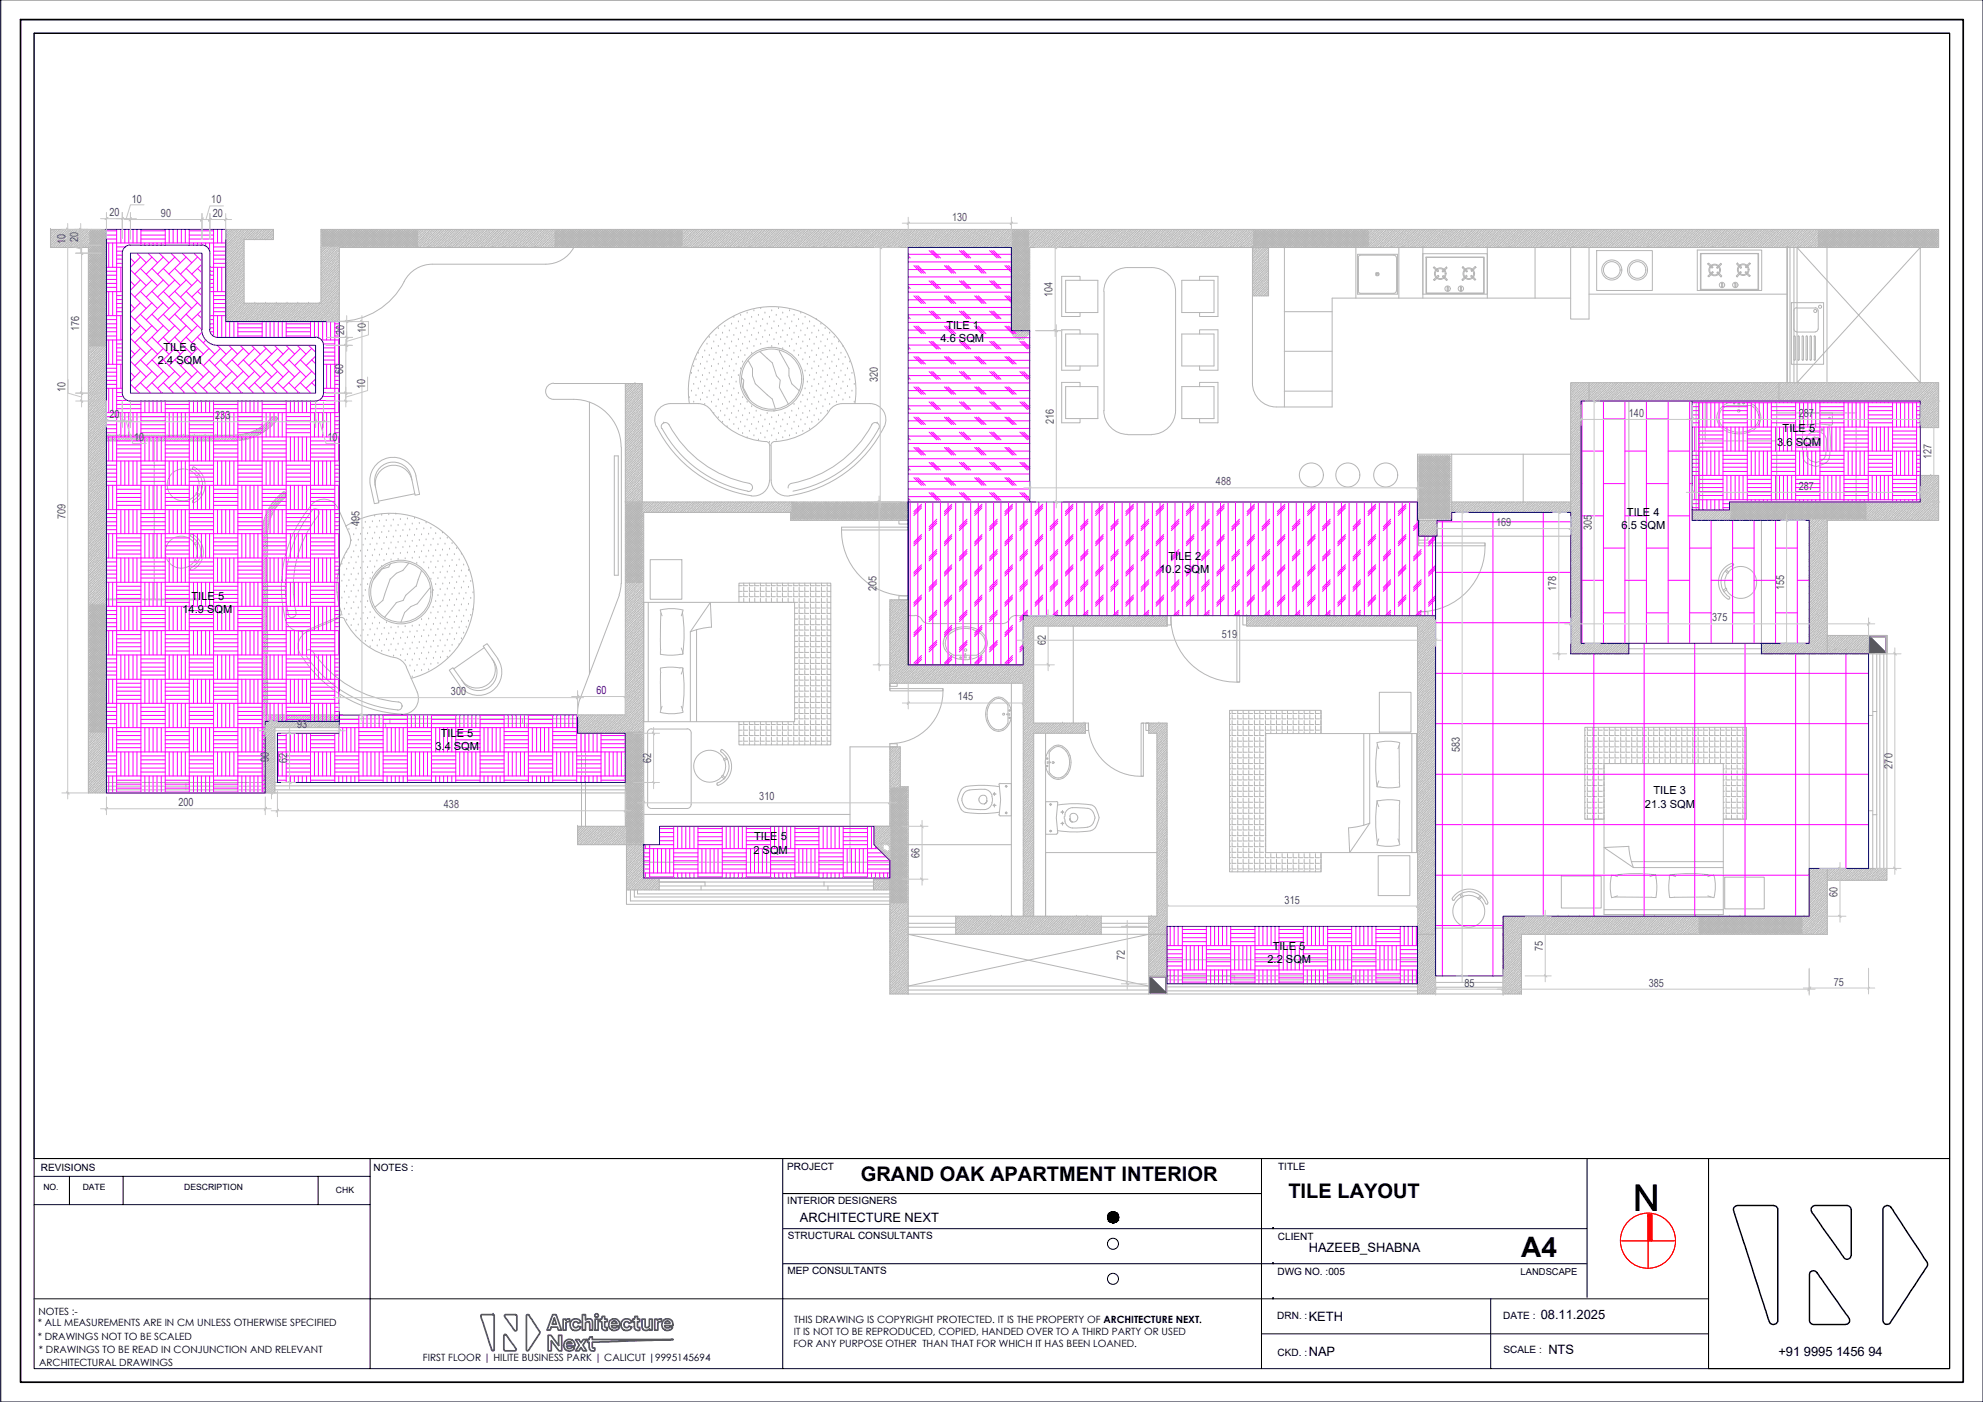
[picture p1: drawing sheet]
<svg xmlns="http://www.w3.org/2000/svg" width="297mm" height="210mm" viewBox="0 0 297 210" stroke-linecap="round" stroke-linejoin="round" font-family="sans-serif">
<defs><g id="words">
<text font-size="5.5" x="244.6" y="181.2">N</text>
<text font-size="4.2" x="227.9" y="188.2">A4</text>
<g font-size="3">
<text x="128.9" y="176.9">GRAND OAK APARTMENT INTERIOR</text>
<text x="193" y="179.4">TILE LAYOUT</text>
</g>
<g font-size="1.9">
<text x="119.8" y="183">ARCHITECTURE NEXT</text>
<text x="196" y="187.4">HAZEEB_SHABNA</text>
<text x="196" y="197.7">KETH</text>
<text x="230.8" y="197.5">08.11.2025</text>
<text x="196" y="203.1">NAP</text>
<text x="231.9" y="202.7">NTS</text>
<text x="266.4" y="203">+91 9995 1456 94</text>
</g>
<g font-size="1.7" fill="#575757">
<text x="16.4" y="32.4">20</text>
<text x="19.8" y="30.3">10</text>
<text x="24.1" y="32.5">90</text>
<text x="31.7" y="30.5">10</text>
<text x="31.9" y="32.5">20</text>
<text x="142.6" y="33">130</text>
<text x="9.8" y="36.5" transform="rotate(-90 9.8 36.5)">10</text>
<text x="11.7" y="36.3" transform="rotate(-90 11.7 36.3)">20</text>
<text x="157.7" y="44.5" transform="rotate(-90 157.7 44.5)">104</text>
<text x="11.8" y="49.5" transform="rotate(-90 11.8 49.5)">176</text>
<text x="51.5" y="50.1" transform="rotate(-90 51.5 50.1)">20</text>
<text x="54.8" y="49.9" transform="rotate(-90 54.8 49.9)">10</text>
<text x="9.8" y="58.6" transform="rotate(-90 9.8 58.6)">10</text>
<text x="51.4" y="56" transform="rotate(-90 51.4 56)">60</text>
<text x="54.7" y="58.3" transform="rotate(-90 54.7 58.3)">10</text>
<text x="131.5" y="57.2" transform="rotate(-90 131.5 57.2)">320</text>
<text x="16.4" y="62.6">20</text>
<text x="32.2" y="62.8">233</text>
<text x="157.8" y="63.5" transform="rotate(-90 157.8 63.5)">216</text>
<text x="244" y="62.4">140</text>
<text x="269.4" y="62.4">287</text>
<text x="20.1" y="66">10</text>
<text x="49.1" y="66">10</text>
<text x="289.3" y="68.8" transform="rotate(-90 289.3 68.8)">127</text>
<text x="9.8" y="77.7" transform="rotate(-90 9.8 77.7)">709</text>
<text x="182.1" y="72.7">488</text>
<text x="269.4" y="73.3">287</text>
<text x="53.8" y="78.7" transform="rotate(-90 53.8 78.7)">495</text>
<text x="224.1" y="78.8">169</text>
<text x="238.4" y="79.3" transform="rotate(-90 238.4 79.3)">305</text>
<text x="131.3" y="88.5" transform="rotate(-90 131.3 88.5)">205</text>
<text x="233.1" y="88.5" transform="rotate(-90 233.1 88.5)">178</text>
<text x="267.2" y="88.3" transform="rotate(-90 267.2 88.3)">155</text>
<text x="183" y="95.5">519</text>
<text x="256.5" y="93">375</text>
<text x="156.7" y="96.6" transform="rotate(-90 156.7 96.6)">62</text>
<text x="67.5" y="104.1">300</text>
<text x="143.5" y="104.9">145</text>
<text x="44.5" y="109">93</text>
<text x="218.7" y="112.5" transform="rotate(-90 218.7 112.5)">583</text>
<text x="40.3" y="114.1" transform="rotate(-90 40.3 114.1)">90</text>
<text x="43" y="114.2" transform="rotate(-90 43 114.2)">62</text>
<text x="97.5" y="114.2" transform="rotate(-90 97.5 114.2)">62</text>
<text x="113.7" y="119.8">310</text>
<text x="283.5" y="115.1" transform="rotate(-90 283.5 115.1)">270</text>
<text x="26.7" y="120.7">200</text>
<text x="66.5" y="121">438</text>
<text x="137.7" y="128.4" transform="rotate(-90 137.7 128.4)">66</text>
<text x="192.4" y="135.3">315</text>
<text x="275.2" y="134.3" transform="rotate(-90 275.2 134.3)">60</text>
<text x="168.5" y="143.7" transform="rotate(-90 168.5 143.7)">72</text>
<text x="231.1" y="142.4" transform="rotate(-90 231.1 142.4)">75</text>
<text x="219.4" y="147.7">85</text>
<text x="247" y="147.7">385</text>
<text x="274.7" y="147.5">75</text>
</g>
<g font-size="1.7">
<text x="24.5" y="52.5">TILE 6</text>
<text x="140.9" y="51.2">4.6 SQM</text>
<text x="141.8" y="49.2">TILE 1</text>
<text x="23.7" y="54.5">2.4 SQM</text>
<text x="267" y="64.7">TILE 5</text>
<text x="266.2" y="66.7">3.6 SQM</text>
<text x="243.7" y="77.2">TILE 4</text>
<text x="175" y="83.8">TILE 2</text>
<text x="242.9" y="79.2">6.5 SQM</text>
<text x="28.7" y="89.8">TILE 5</text>
<text x="173.7" y="85.8">10.2 SQM</text>
<text x="27.3" y="91.8">14.9 SQM</text>
<text x="65.2" y="112.3">3.4 SQM</text>
<text x="66" y="110.3">TILE 5</text>
<text x="247.7" y="118.9">TILE 3</text>
<text x="113" y="125.8">TILE 5</text>
<text x="246.4" y="121">21.3 SQM</text>
<text x="112.8" y="127.9">2 SQM</text>
<text x="190.7" y="142.2">TILE 5</text>
<text x="189.9" y="144.2">2.2 SQM</text>
</g>
<text font-size="1.7" fill="#00f" x="89.4" y="103.9">60</text>
<g font-size="1.5">
<text x="6.1" y="175.4">REVISIONS</text>
<text x="56" y="175.4">NOTES :</text>
<text x="117.9" y="175.1">PROJECT</text>
<text x="191.5" y="175.1">TITLE</text>
<text x="117.9" y="180.2">INTERIOR DESIGNERS</text>
<text x="118" y="185.5">STRUCTURAL CONSULTANTS</text>
<text x="191.4" y="185.6">CLIENT</text>
<text x="118" y="190.7">MEP CONSULTANTS</text>
<text x="191.4" y="190.9">DWG NO. :005</text>
<text x="5.7" y="196.8">NOTES :-</text>
<text x="191.3" y="197.4">DRN. :</text>
<text x="225.2" y="197.4">DATE :</text>
<text x="5.7" y="200.5">* DRAWINGS NOT TO BE SCALED</text>
<text x="5.7" y="198.5">* ALL MEASUREMENTS ARE IN CM UNLESS OTHERWISE SPECIFIED</text>
<text x="5.8" y="202.6">* DRAWINGS TO BE READ IN CONJUNCTION AND RELEVANT</text>
<text x="63.4" y="203.8">FIRST FLOOR | HILITE BUSINESS PARK | CALICUT |9995145694</text>
<text x="118.9" y="201.7">FOR ANY PURPOSE OTHER THAN THAT FOR WHICH IT HAS BEEN LOANED.</text>
<text x="118.9" y="199.9">IT IS NOT TO BE REPRODUCED, COPIED, HANDED OVER TO A THIRD PARTY OR USED</text>
<text x="119" y="198.1">THIS DRAWING IS COPYRIGHT PROTECTED. IT IS THE PROPERTY OF ARCHITECTURE NEXT.</text>
<text x="191.4" y="203">CKD. :</text>
<text x="225.2" y="202.6">SCALE :</text>
<text x="5.9" y="204.4">ARCHITECTURAL DRAWINGS</text>
</g>
<text font-size="1.4" x="227.8" y="190.9">LANDSCAPE</text>
<g font-size="1.3">
<text x="6.5" y="178.2">NO.</text>
<text x="12.4" y="178.2">DATE</text>
<text x="27.6" y="178.2">DESCRIPTION</text>
<text x="50.3" y="178.6">CHK</text>
</g>
</g></defs>
<!-- layer: A-HACH-PLAN -->
<g fill="none" stroke="#b5b5b5" stroke-width=".15">
<path d="M7.6 34.3h.1M7.6 35.4h.1M7.6 37h.1M7.6 34.3v2.8h5.6v81.6M7.6 34.3h8.3v84.4M7.6 35.9v.1M7.7 34.7l-.1 .2M7.7 36.3l-.1 .2M7.8 35.2l-.2 .1M7.8 36.8l-.2 .1M7.9 34.3l-.3 .3M7.9 35.7l-.2 .1"/>
<path d="M7.9 34.5l-.1 .1M7.9 36.1l-.1 .2M8 35l-.1 .1M8 36.6l-.1 .1M8.1 35.4l-.2 .2M8.1 34.3l-.1 .2M8.1 35.9l-.1 .1M8.2 34.8l-.1 .1M8.2 36.4l-.1 .1M8.2 35.3l-.1 .1M8.2 36.8l-.1 .2M8.3 35.7l-.1 .2"/>
<path d="M8.4 34.3l-.8 .9M8.4 34.6l-.2 .1M8.4 36.2l-.2 .1M8.5 35.1l-.2 .1M8.5 36.7l-.2 .1M8.5 35.5l-.1 .2M8.6 34.4l-.1 .1M8.6 36l-.1 .1M8.7 34.9l-.2 .1M8.7 36.5l-.2 .1M8.7 35.3l-.1 .1M8.7 36.9l-.1 .2"/>
<path d="M8.8 35.8l-.1 .1M8.9 34.6l-.2 .2M8.9 36.3l-.2 .1M8.9 34.3l-1.3 1.4M8.9 35.1l-.1 .2M8.9 36.7l-.1 .1M9 35.6l-.1 .1M9 34.5l-.1 .1M9 36l-.1 .2M9.1 34.9l-.1 .2M9.1 36.5l-.1 .2M9.2 34.3l-.1 .1"/>
<path d="M9.2 35.4l-.2 .1M9.2 37l-.1 .1M9.3 35.9l-.2 .1M9.3 34.7l-.1 .2M9.3 36.3l-.1 .2M9.4 35.2l-.1 .1M9.4 36.8l-.1 .1M9.5 34.3l-1.9 1.9M9.5 35.7l-.2 .1M9.5 34.5l-.1 .1M9.5 36.1l-.1 .2M9.6 35l-.1 .1"/>
<path d="M9.6 36.6l-.1 .1M9.7 35.4l-.2 .2M9.7 34.3l-.1 .2M9.7 35.9l-.1 .1M9.8 34.8l-.1 .1M9.8 36.4l-.1 .1M9.8 35.3l-.1 .1M9.8 36.8l-.1 .2M9.9 35.7l-.1 .2M10 34.3l-2.4 2.5M10 34.6l-.2 .1M10 36.2l-.2 .1"/>
<path d="M10.1 35.1l-.2 .1M10.1 36.7l-.2 .1M10.1 35.5l-.1 .2M10.2 34.4l-.1 .1M10.2 36l-.1 .1M10.3 34.9l-.2 .1M10.3 36.5l-.2 .1M10.3 35.3l-.1 .1M10.3 36.9l-.1 .2M10.4 35.8l-.1 .1M10.5 34.6l-.2 .2M10.5 36.3l-.2 .1"/>
<path d="M10.5 34.3l-2.7 2.8M10.5 35.1l-.1 .2M10.5 36.7l-.1 .1M10.6 35.6l-.1 .1M10.7 34.5l-.2 .1M10.7 36l-.2 .2M10.7 34.9l-.1 .2M10.7 36.5l-.1 .2M10.8 34.3l-.1 .1M10.8 35.4l-.1 .1M10.8 37l-.1 .1M10.9 35.9l-.2 .1"/>
<path d="M11 34.7l-.2 .2M11 36.3l-.2 .2M11 35.2l-.1 .1M11 36.8l-.1 .1M11 34.3l-2.7 2.8M11.1 35.7l-.1 .1M11.1 34.5l-.1 .1M11.1 36.1l-.1 .2M11.2 35l-.1 .1M11.2 36.6l-.1 .1M11.2 37.1h.1M11.2 35.4l-.1 .2"/>
<path d="M11.3 34.3l-.1 .2M11.3 35.9l-.1 .1M11.4 34.8l-.2 .1M11.4 36.4l-.2 .1M11.5 35.3l-.2 .1M11.5 36.8l-.2 .2M11.5 35.7l-.1 .2M11.6 34.3l-2.8 2.8M11.6 34.6l-.1 .1M11.6 36.2l-.1 .1M11.7 35.1l-.2 .1M11.7 36.7l-.2 .1"/>
<path d="M11.8 35.5l-.2 .2M11.8 34.4l-.1 .1M11.8 36l-.1 .1M11.9 34.9l-.1 .1M11.9 36.5l-.1 .1M11.9 35.3l-.1 .1M11.9 36.9l-.1 .2M12 35.8l-.1 .1M12.1 34.6l-.2 .2M12.1 36.3l-.2 .1M12.1 34.3l-2.7 2.8M12.1 35.1l-.1 .2"/>
<path d="M12.1 36.7l-.1 .1M12.2 35.6l-.1 .1M12.3 34.5l-.2 .1M12.3 36l-.2 .2M12.3 34.9l-.1 .2M12.3 36.5l-.1 .2M12.4 34.3l-.1 .1M12.4 35.4l-.1 .1M12.4 37l-.1 .1M12.5 35.9l-.2 .1M12.5 34.7l-.1 .2M12.5 36.3l-.1 .2"/>
<path d="M12.6 35.2l-.1 .1M12.6 36.8l-.1 .1M12.6 34.3l-2.7 2.8M12.7 35.7l-.2 .1M12.7 34.5l-.1 .1M12.7 36.1l-.1 .2M12.8 35l-.1 .1M12.8 36.6l-.1 .1M12.9 37.1h.1M12.9 35.4l-.2 .2M12.9 34.3l-.1 .2M12.9 35.9l-.1 .1"/>
<path d="M13 34.8l-.1 .1M13 36.4l-.1 .1M13.1 35.3l-.2 .1M13.1 36.8l-.2 .2M13.2 35.7l-.2 .2M13.2 34.3l-2.8 2.8M13.2 34.6l-.1 .1M13.2 36.2l-.1 .1M13.3 35.1l-.1 .1M13.3 36.7l-.1 .1M13.3 38.3h-.1M13.3 39.8l-.1 .1"/>
<path d="M13.3 35.5l-.1 .2M13.3 37.1l-.1 .2M13.3 38.7l-.1 .1M13.4 35.2l-1.9 1.9M13.4 37.9l-.2 .2M13.4 34.4l-.1 .1M13.4 35.5l.9-1 1.5 1.5M13.4 40l2.4 2.3M13.4 39.7l2.4 2.4M13.4 39.5l2.4 2.3M13.4 39.2l2.4 2.3M13.4 38.9l2.4 2.4"/>
<path d="M13.4 38.4l2.4 2.3M13.4 38.1l2.4 2.4M13.4 37.9l2.4 2.3M13.4 37.6l2.4 2.4M13.4 37.3l2.4 2.4M13.4 36.8l2.4 2.4M13.4 36.5l2.4 2.4M13.4 36.3l2.4 2.3M13.4 36l2.4 2.4M13.4 35.7l2.4 2.4M13.4 35.4l2.4 2.4M13.4 35.2l2.4 2.4"/>
<path d="M13.4 34.9l2.4 2.4M13.4 34.6l2.4 2.4M13.5 34.5l-2.5 2.6M13.5 34.5l2.3 2.3M13.7 34.3l-.2 .2M13.8 34.5l2 2M13.9 34.5l-.6 .5M14 34.3v.1M14.1 34.5l1.7 1.7M14.3 34.3l-.9 .9M14.5 34.3l-.1 .2M14.6 34.5l1.2 1.2"/>
<path d="M14.8 34.3l-2.7 2.8M14.9 34.5l.9 .9M15 34.4l-1.7 1.7M15.1 34.5l-2.5 2.6M15.1 34.5l.7 .7M15.3 34.3l-.2 .2M15.4 34.5l-2.1 2.1M15.4 34.5l.4 .4M15.5 34.5h-.1M15.6 34.3l-.1 .1M15.6 34.5l.2 .1M15.8 34.7l-2.4 2.4 2.4 2.3"/>
<path d="M15.8 36.3l-2.4 2.4 2.4 2.3M15.8 37.9l-2.4 2.4M15.8 39.5l-2.4 2.4M15.8 35.2l-2.5 2.5M15.8 36.8l-2.5 2.5M15.8 38.4l-2.5 2.6M15.9 34.3l-2.8 2.8M15.9 35.7l-2.6 2.5M15.9 37.3l-2.6 2.5M15.9 38.9l-2.6 2.5M15.9 35.6h.1M15.9 37.2h.1"/>
<path d="M15.9 38.8h.1M15.9 34.8l-2.7 2.7M15.9 35.3l-2.5 2.6M15.9 35.8l-2.7 2.8M15.9 36.4l-2.7 2.7M15.9 36.9l-2.7 2.7M15.9 37.4l-2.7 2.8M15.9 38l-2.7 2.7M15.9 38.5l-2.7 2.7M15.9 39l-2.7 2.8M15.9 39.6l-2.7 2.7M15.9 34.5l-.1 .1"/>
<path d="M15.9 35.1h.1M15.9 36.1l-.1 .2M15.9 36.6v.1M15.9 37.7l-.1 .2M15.9 38.2v.1M15.9 39.3l-.1 .2M15.9 39.8v.1M33.9 34.8h-.1M33.9 36.4h-.1M33.9 38h-.1M33.9 39.6h-.1M33.9 35.3l-.1 .1"/>
<path d="M33.9 36.8l-.1 .2M33.9 38.5l-.1 .1M34 35.7l-.1 .2M34 37.3l-.1 .2M34 38.9l-.1 .1M34 34.3l-.2 .3M34.1 39.4l-.2 .1M34.1 34.6l-.2 .1M34.1 36.2l-.2 .1M34.1 37.8l-.2 .1M34.1 35.1l-.1 .1M34.1 36.7l-.1 .1"/>
<path d="M34.1 38.3l-.1 .1M34.1 39.8l-.1 .2M34.2 35.5l-.1 .2M34.2 37.1l-.1 .2M34.2 38.7l-.1 .2M34.2 34.4l-.1 .1M34.2 36l-.1 .1M34.2 37.6l-.1 .1M34.2 39.2l-.1 .1M34.3 34.9l-.1 .1M34.3 36.5l-.1 .1M34.3 38.1l-.1 .1"/>
<path d="M34.3 39.7l-.1 .1M34.4 35.3l-.2 .1M34.4 36.9l-.2 .2M34.4 38.5l-.2 .2M34.4 35.8l-.1 .1M34.4 37.4l-.1 .1M34.4 39l-.1 .1M34.5 34.6l-.1 .2M34.5 36.3l-.1 .1M34.5 37.9l-.1 .1M34.5 39.5l-.1 .1M34.6 34.3l-.8 .8"/>
<path d="M34.6 35.1l-.2 .2M34.6 36.7l-.2 .1M34.6 38.3l-.2 .2M34.6 39.9l-.2 .2M34.7 35.6l-.2 .1M34.7 37.2l-.2 .1M34.7 38.8l-.2 .1M34.7 34.5l-.1 .1M34.7 36l-.1 .2M34.7 37.6l-.1 .2M34.7 39.3l-.1 .1M34.8 34.9l-.1 .2"/>
<path d="M34.8 36.5l-.1 .2M34.8 38.1l-.1 .2M34.8 39.7l-.1 .1M34.8 34.3v.1M34.8 35.4l-.1 .1M34.8 37l-.1 .1M34.8 38.6l-.1 .1M34.9 35.9l-.1 .1M34.9 37.5l-.1 .1M34.9 39l-.1 .2M35 34.7l-.2 .2M35 36.3l-.2 .2"/>
<path d="M35 37.9l-.2 .2M35 39.5l-.2 .2M35 35.2l-.1 .1M35 36.8l-.1 .1M35 38.4l-.1 .1M35.1 34.3l-1.3 1.3M35.1 35.7l-.1 .1M35.1 37.3l-.1 .1M35.1 38.9l-.1 .1M35.2 34.5l-.2 .1M35.2 36.1l-.2 .2M35.2 37.7l-.2 .2"/>
<path d="M35.2 39.3l-.2 .2M35.2 35l-.1 .1M35.2 36.6l-.1 .1M35.2 38.2l-.1 .1M35.2 39.8l-.1 .1M35.3 37.1l-.1 .1M35.3 35.4l-.1 .2M35.3 38.7l-.1 .1M35.4 34.3l-.2 .2M35.4 35.9l-.2 .1M35.4 37.5l-.2 .1M35.4 39.1l-.2 .2"/>
<path d="M35.5 34.8l-.2 .1M35.5 36.4l-.2 .1M35.5 38l-.2 .1M35.5 39.6l-.2 .1M35.5 35.3l-.1 .1M35.5 36.8l-.1 .2M35.5 38.5l-.1 .1M35.6 35.7l-.1 .2M35.6 37.3l-.1 .2M35.6 38.9l-.1 .1M35.6 34.3l-1.8 1.9M35.6 34.6l-.1 .1"/>
<path d="M35.6 36.2l-.1 .1M35.6 37.8l-.1 .1M35.6 39.4l-.1 .1M35.7 35.1l-.1 .1M35.7 36.7l-.1 .1M35.7 38.3l-.1 .1M35.7 39.8l-.1 .2M35.8 35.5l-.2 .2M35.8 37.1l-.2 .2M35.8 38.7l-.2 .2M35.8 34.4l-.1 .1M35.8 36l-.1 .1"/>
<path d="M35.8 37.6l-.1 .1M35.8 39.2l-.1 .1M35.9 34.9l-.1 .1M35.9 36.5l-.1 .1M35.9 38.1l-.1 .1M35.9 39.7l-.1 .1M36 35.3l-.2 .1M36 36.9l-.2 .2M36 38.5l-.2 .2M36.1 35.8l-.2 .1M36.1 37.4l-.2 .1M36.1 39l-.2 .1"/>
<path d="M36.1 34.6l-.1 .2M36.1 36.3l-.1 .1M36.1 37.9l-.1 .1M36.1 39.5l-.1 .1M36.2 34.3l-2.4 2.4M36.2 35.1l-.1 .2M36.2 36.7l-.1 .1M36.2 38.3l-.1 .2M36.2 39.9l-.1 .2M36.3 35.6l-.2 .1M36.3 37.2l-.2 .1M36.3 38.8l-.2 .1"/>
<path d="M36.3 34.5l-.1 .1M36.3 36l-.1 .2M36.3 37.6l-.1 .2M36.3 39.3l-.1 .1M36.4 34.9l-.1 .2M36.4 36.5l-.1 .2M36.4 38.1l-.1 .2M36.4 39.7l-.1 .1M36.4 34.3v.1M36.4 35.4l-.1 .1M36.4 37l-.1 .1M36.4 38.6l-.1 .1"/>
<path d="M36.5 35.9l-.1 .1M36.5 37.5l-.1 .1M36.5 39l-.1 .2M36.6 36.1l-2.8 2.7M36.6 36.6l-2.8 2.8M36.6 37.2l-2.8 2.7M36.6 37.7l-2.8 2.7M36.6 38.2l-2.8 2.8M36.6 38.8l-2.8 2.7M36.6 39.3l-2.8 2.8M36.6 39.8l-2.8 2.8M36.6 34.7l-.2 .2"/>
<path d="M36.6 36.4l-.2 .1M36.6 36.9h-.1M36.6 38l-.2 .1M36.6 38.5h-.1M36.6 39.6l-.2 .1M36.6 35.2l-.1 .1M36.7 34.3l-2.9 2.9M36.7 35.7l-.1 .1M36.8 34.5l-.2 .1M36.9 35l-.2 .1M36.9 35.4l-.1 .2M37 34.3l-.1 .2"/>
<path d="M37.1 34.8l-.2 .1M37.1 35.3l-.1 .1M37.2 35.7l-.1 .2M37.2 34.3l-3.4 3.5M37.2 34.6l-.1 .1M37.3 35.1l-.1 .1M37.4 35.5l-.2 .2M37.5 34.4l-.2 .1M37.5 34.9l-.1 .1M37.6 35.3l-.1 .1M37.7 35.8l-.1 .1M37.7 34.6l-.1 .2"/>
<path d="M37.8 34.3l-4 4M37.8 35.1l-.1 .2M37.8 35.6l-.1 .1M37.9 34.5l-.1 .1M38 34.9l-.2 .2M38 34.3v.1M38 35.4l-.1 .1M38.2 34.7l-.2 .2M38.3 35.2l-.2 .1M38.3 34.3l-1.5 1.6M38.3 35.7l-.1 .1M38.4 34.5l-.1 .1"/>
<path d="M38.5 35l-.2 .1M38.5 35.4l-.1 .2M38.6 34.3l-.1 .2M38.6 34.8l-.1 .1M38.7 35.3l-.1 .1M38.8 35.7l-.2 .2M38.8 34.3l-1.5 1.6M38.8 34.6l-.1 .1M38.9 35.1l-.1 .1M39 35.5l-.2 .2M39.1 34.4l-.2 .1M39.1 34.9l-.1 .1"/>
<path d="M39.2 35.3l-.1 .1M39.3 35.8l-.2 .1M39.3 34.6l-.1 .2M39.4 34.3l-1.6 1.6M39.4 35.1l-.1 .2M39.4 35.6l-.1 .1M39.5 34.5l-.1 .1M39.6 34.9l-.2 .2M39.7 34.3l-.1 .1M39.7 35.4l-.2 .1M39.8 34.7l-.1 .2M39.9 35.2l-.2 .1"/>
<path d="M39.9 34.3l-1.6 1.6M39.9 35.7l-.1 .1M40 34.5l-.1 .1M40.1 35l-.2 .1M40.1 35.4l-.1 .2M40.2 34.3l-.1 .2M40.2 34.8l-.1 .1M40.3 35.3l-.1 .1M40.4 35.7l-.2 .2M40.5 34.3l-1.6 1.6M40.5 34.6l-.2 .1M40.5 35.1l-.1 .1"/>
<path d="M40.6 35.5l-.1 .2M40.7 34.4l-.2 .1M40.7 34.9l-.1 .1M40.8 35.3l-.1 .1M40.8 35.8v.1M40.9 34.6l-.1 .2M41 34.4l-1.6 1.5M41 34.9l-1.1 1M41 35.4l-.5 .5M41 35.2l-.2 .1M41 35.7h-.1M48.1 35.4v.1"/>
<path d="M48.1 37.1h.1M48.1 38.7h.1M48.2 34.3l-.1 .1M48.2 35.9l-.1 .1M48.2 37.5l-.1 .1M48.2 39.1l-.1 .2M48.2 34.5l-.1 .2M48.2 36.1l-.1 .2M48.2 35.3v.1M48.2 36.6l.3 .3M48.2 36.4l.6 .5M48.2 36.1l.9 .8"/>
<path d="M48.2 35.6l1.4 1.3M48.2 35.3l1.7 1.6M48.2 35.1l1.9 1.8M48.2 34.8l2.2 2.1M48.2 34.5l2.5 2.4M48.3 38l-.2 .1M48.3 39.6l-.2 .1M48.3 38.5l-.1 .1M48.4 37.3l-.1 .2M48.4 38.9l-.1 .1M48.5 34.3l-.3 .2M48.5 37.8l-.2 .1"/>
<path d="M48.5 39.4l-.2 .1M48.5 38.3l-.1 .1M48.5 39.8l-.1 .2M48.5 34.5l2.4 2.4M48.6 37.1l-.1 .2M48.6 38.7l-.1 .2M48.7 34.4l-.6 .5M48.7 37.6l-.2 .1M48.7 39.2l-.2 .1M48.8 38.1l-.2 .1M48.8 39.7l-.2 .1M48.8 34.5l-.7 .7"/>
<path d="M48.8 36.9l-.1 .2M48.8 38.5l-.1 .2M48.8 34.5l2.4 2.4M48.8 36.9l2.4-2.4 2.4 2.4M48.9 37.4l-.1 .1M48.9 39l-.1 .1M48.9 37.9l-.1 .1M48.9 39.5l-.1 .1M49 34.3l-.2 .2M49 38.3l-.1 .2M49 39.9l-.1 .2M49.1 34.5l2.4 2.4"/>
<path d="M49.1 37.2l-.2 .1M49.1 38.8l-.2 .1M49.1 34.5l-.9 .8M49.1 37.6l-.1 .2M49.1 39.3l-.1 .1M49.2 38.1l-.1 .2M49.2 39.7l-.1 .1M49.3 34.3l-.1 .1M49.3 37l-.2 .1M49.3 38.6l-.2 .1M49.3 36.9l-1.1-1 1.4-1.4 2.4 2.4M49.3 37.5l-.1 .1"/>
<path d="M49.3 39l-.1 .2M49.3 34.5l2.4 2.4M49.4 37.9l-.1 .2M49.4 39.5l-.1 .2M49.5 38.4l-.2 .1M49.5 34.3l-1.4 1.5M49.6 37.3l-.2 .1M49.6 38.9l-.2 .1M49.6 37.7l-.1 .2M49.6 39.3l-.1 .2M49.7 38.2l-.1 .1M49.7 39.8l-.1 .1"/>
<path d="M49.7 37.1l-.1 .1M49.7 38.7l-.1 .1M49.8 34.3l-.1 .2M49.8 37.5l-.1 .1M49.8 39.1l-.1 .2M49.9 38l-.2 .1M49.9 39.6l-.2 .1M49.9 34.5l2.4 2.4M49.9 38.5l-.1 .1M50 37.3l-.1 .2M50 38.9l-.1 .1M50.1 34.3l-1.9 1.8"/>
<path d="M50.1 37.8l-.2 .1M50.1 39.4l-.2 .1M50.2 38.3l-.2 .1M50.2 39.8l-.2 .2M50.2 34.5l2.3 2.4M50.2 37.1l-.1 .2M50.2 38.7l-.1 .2M50.3 34.4l-2.2 2.1M50.3 37.6l-.1 .1M50.3 39.2l-.1 .1M50.4 38.1l-.2 .1M50.4 39.7l-.2 .1"/>
<path d="M50.4 36.9l-.1 .2M50.4 38.5l-.1 .2M50.4 34.5l2.4 2.4M50.4 36.9l2.4-2.4 2.4 2.4M50.5 37.4l-.1 .1M50.5 39l-.1 .1M50.5 37.9l-.1 .1M50.5 39.5l-.1 .1M50.6 34.3l-2.5 2.5M50.6 38.3l-.1 .2M50.6 39.9l-.1 .2M50.7 37.2l-.2 .1"/>
<path d="M50.7 38.8l-.2 .1M50.7 34.5l2.3 2.4M50.7 34.5l-2.5 2.5M50.7 37.6l-.1 .2M50.7 39.3l-.1 .1M50.8 37.3l-2.7 2.8M50.8 37.9l-2.7 2.7M50.8 38.4l-2.7 2.7M50.8 38.9l-2.7 2.8M50.8 39.5l-2.7 2.7M50.8 40l-2.7 2.7M50.8 38.1l-.1 .2"/>
<path d="M50.8 38.7h-.1M50.8 39.7l-.1 .1M50.9 34.3l-.1 .1M50.9 37l-.2 .1M51 34.5l2.3 2.4M51.1 34.3l-3 3.1M51.3 37.1h.1M51.4 34.3l-.1 .2M51.5 34.5l2.3 2.4M51.7 34.3l-3.6 3.6M51.7 34.5l2.4 2.4M51.9 34.4l-2.6 2.5"/>
<path d="M52 36.9l-.1 .2M52 34.5l2.4 2.4M52.1 36.9l2.3-2.4 2.4 2.4M52.2 34.3l-4.1 4.2M52.3 34.5l-2.5 2.5M52.3 34.5l2.3 2.4M52.4 34.5h-.1M52.5 34.3l-.1 .1M52.5 37l-.1 .1M52.5 34.5l2.4 2.4M52.7 34.3l-4.6 4.7M52.9 37.1h.1"/>
<path d="M53 34.3l-.1 .2M53.1 34.5l-5 5M53.1 34.5l2.3 2.4M53.3 34.3l-.2 .2M53.3 34.5l2.4 2.4M53.5 34.4l-2.5 2.5M53.6 36.9l-.1 .2M53.6 34.5l2.4 2.4M53.8 34.3l-2.7 2.8M53.9 34.5l-2.5 2.5M53.9 34.5l2.3 2.4M54 34.5h-.1"/>
<path d="M54.1 34.3l-.1 .1M54.1 37l-.1 .1M54.1 34.5l2.4 2.4M54.3 34.3l-2.7 2.8M54.6 37.1h.1M54.6 34.3l-.1 .2M54.7 34.5l2.4 2.4M54.8 34.3l-2.7 2.8M54.9 34.5l2.4 2.4M55.1 34.4l-2.5 2.5M55.2 36.9l-.1 .2M55.2 34.5l2.4 2.4"/>
<path d="M55.4 34.3l-2.8 2.8M55.5 34.5l-2.5 2.5M55.5 34.5l2.4 2.4M55.6 34.5h-.1M55.7 34.3l-.1 .1M55.7 37l-.1 .1M55.7 34.5l-2.5 2.6M55.7 34.5l2.4 2.4M56 34.3l-.3 .2M56 34.5l2.4 2.4M56 34.5l-2.3 2.4M56.2 34.3l-.1 .2"/>
<path d="M56.3 34.5l2.4 2.4M56.5 34.3l-2.8 2.8M56.5 34.5l2.4 2.4M56.7 34.4l-2.6 2.5M56.8 34.5l2.4 2.4M56.8 36.9l-.1 .2M57 34.3l-2.7 2.8M57.1 34.5l2.4 2.4M57.1 34.5l-2.5 2.5M57.3 34.3l-.1 .1M57.3 37l-.1 .1M57.3 34.5l-2.5 2.6"/>
<path d="M57.3 34.5l2.4 2.4M57.6 34.3l-.3 .2M57.6 34.5l2.4 2.4M57.6 34.5l-2.4 2.4M57.8 34.3l-.1 .2M57.9 34.5l2.4 2.4M58.1 34.3l-2.7 2.8M58.2 34.5l2.3 2.4M58.3 34.4l-2.6 2.5M58.4 36.9l-.1 .2M58.4 34.5l2.4 2.4M58.6 34.3l-2.7 2.8"/>
<path d="M58.7 34.5l2.4 2.4M58.7 34.5l-2.5 2.5M58.9 34.3l-.1 .1M58.9 37l-.1 .1M59 34.5l2.3 2.4M59.1 34.3l-2.7 2.8M59.2 34.5l2.4 2.4M59.3 34.5l-2.5 2.4M59.4 34.3l-.1 .2M59.5 34.5l2.4 2.4M59.7 34.3l-2.8 2.8M59.8 34.5l2.3 2.4"/>
<path d="M59.9 34.4l-2.6 2.5M60 34.5l-2.5 2.6M60 36.9l-.1 .2M60 34.5l2.4 2.4M60.2 34.3l-.2 .2M60.3 34.5l2.3 2.3M60.4 34.5l-2.6 2.5M60.5 34.3l-.1 .1M60.5 37l-.1 .1M60.6 34.5l2 2M60.7 34.3l-2.7 2.8M60.9 37.1h.1"/>
<path d="M61 34.3l-.1 .2M61.1 34.5l1.5 1.5M61.3 34.3l-2.8 2.8M61.4 34.5l1.2 1.2M61.5 34.4l-2.5 2.5M61.6 34.5l-2.5 2.6M61.6 34.5l1 1-1.6 1.5M61.6 36.9l-.1 .2M61.8 34.3l-.2 .2M61.9 34.5l.7 .7M62 34.5l-2.6 2.5M62.1 34.3l-.1 .1"/>
<path d="M62.1 37l-.1 .1M62.2 34.5l.4 .4M62.3 34.3l-2.7 2.8M62.6 37.1h.1M62.6 36.3l-1.8-1.8-2.4 2.4M62.6 34.6l-.2-.1-2.3 2.4M62.6 34.3l-.1 .2M62.6 35.9l-.9 1M62.7 34.8l-2.1 2.1M62.7 36.4l-.5 .5M62.8 35.3l-.2 .1M62.8 36.8l-.2 .2"/>
<path d="M62.9 35.7l-.2 .2M62.9 34.3l-2.8 2.8M62.9 34.6l-.1 .1M62.9 36.2l-.1 .1M63 35.1l-.1 .1M63 36.7l-.1 .1M63 35.5l-.1 .2M63.1 34.4l-.1 .1M63.1 36l-.1 .1M63.1 34.9l-.1 .1M63.1 36.5l-.1 .1M63.2 35.3l-.1 .1"/>
<path d="M63.2 36.9l-.1 .2M63.3 35.8l-.2 .1M63.4 34.6l-.2 .2M63.4 36.3l-.2 .1M63.4 34.3l-2.7 2.8M63.4 35.1l-.1 .2M63.4 36.7l-.1 .1M63.5 35.6l-.1 .1M63.6 34.5l-.2 .1M63.6 36l-.2 .2M63.7 34.9l-.2 .2M63.7 36.5l-.2 .2"/>
<path d="M63.7 34.3v.1M63.7 35.4l-.1 .1M63.7 37l-.1 .1M63.8 35.9l-.1 .1M63.8 34.7l-.1 .2M63.8 36.3l-.1 .2M63.9 35.2l-.1 .1M63.9 36.8l-.1 .1M64 34.3l-2.8 2.8M64 35.7l-.2 .1M64 34.5l-.1 .1M64 36.1l-.1 .2"/>
<path d="M64.1 35l-.1 .1M64.1 36.6l-.1 .1M64.2 37.1h.1M64.2 35.4l-.2 .2M64.2 34.3l-.1 .2M64.2 35.9l-.1 .1M64.3 34.8l-.1 .1M64.3 36.4l-.1 .1M64.4 35.3l-.2 .1M64.4 36.8l-.2 .2M64.4 35.7l-.1 .2M64.5 34.3l-2.7 2.8"/>
<path d="M64.5 34.6l-.1 .1M64.5 36.2l-.1 .1M64.6 35.1l-.2 .1M64.6 36.7l-.2 .1M64.6 35.5l-.1 .2M64.7 34.4l-.1 .1M64.7 36l-.1 .1M64.8 34.9l-.2 .1M64.8 36.5l-.2 .1M64.8 35.3l-.1 .1M64.8 36.9l-.1 .2M64.9 35.8l-.1 .1"/>
<path d="M65 34.6l-.2 .2M65 36.3l-.2 .1M65 34.3l-2.7 2.8M65.1 36.7l-.2 .1M65.1 35.1l-.2 .2M65.1 35.6l-.1 .1M65.2 34.5l-.1 .1M65.2 36l-.1 .2M65.2 34.9l-.1 .2M65.2 36.5l-.1 .2M65.3 34.3l-.1 .1M65.3 35.4l-.1 .1"/>
<path d="M65.3 37l-.1 .1M65.4 35.9l-.2 .1M65.4 34.7l-.1 .2M65.4 36.3l-.1 .2M65.5 35.2l-.1 .1M65.5 36.8l-.1 .1M65.6 34.3l-2.8 2.8M65.6 35.7l-.2 .1M65.6 34.5l-.1 .1M65.6 36.1l-.1 .2M65.7 35l-.1 .1M65.7 36.6l-.1 .1"/>
<path d="M65.8 37.1h.1M65.8 35.4l-.2 .2M65.8 34.3l-.1 .2M65.9 35.9l-.2 .1M65.9 34.8l-.1 .1M65.9 36.4l-.1 .1M66 35.3l-.1 .1M66 36.8l-.1 .2M66 35.7l-.1 .2M66.1 34.3l-2.7 2.8M66.1 34.6l-.1 .1M66.1 36.2l-.1 .1"/>
<path d="M66.2 35.1l-.2 .1M66.2 36.7l-.2 .1M66.2 35.5l-.1 .2M66.3 34.4l-.1 .1M66.3 36l-.1 .1M66.4 34.9l-.2 .1M66.4 36.5l-.2 .1M66.4 35.3l-.1 .1M66.4 36.9l-.1 .2M66.5 35.8l-.1 .1M66.6 34.6l-.2 .2M66.6 36.3l-.2 .1"/>
<path d="M66.6 34.3l-2.7 2.8M66.7 35.1l-.2 .2M66.7 36.7l-.2 .1M66.7 35.6l-.1 .1M66.8 34.5l-.1 .1M66.8 36l-.1 .2M66.8 34.9l-.1 .2M66.8 36.5l-.1 .2M66.9 34.3l-.1 .1M66.9 35.4l-.1 .1M66.9 37l-.1 .1M67 35.9l-.2 .1"/>
<path d="M67 34.7l-.1 .2M67 36.3l-.1 .2M67.1 35.2l-.1 .1M67.1 36.8l-.1 .1M67.2 34.3l-2.8 2.8M67.2 35.7l-.2 .1M67.3 34.5l-.2 .1M67.3 36.1l-.2 .2M67.3 35l-.1 .1M67.3 36.6l-.1 .1M67.4 37.1h.1M67.4 35.4l-.1 .2"/>
<path d="M67.4 34.3l-.1 .2M67.4 35.9l-.1 .1M67.5 34.8l-.1 .1M67.5 36.4l-.1 .1M67.6 35.3l-.2 .1M67.6 36.8l-.2 .2M67.6 35.7l-.1 .2M67.7 34.3l-2.7 2.8M67.7 34.6l-.1 .1M67.7 36.2l-.1 .1M67.8 35.1l-.2 .1M67.8 36.7l-.2 .1"/>
<path d="M67.8 35.5l-.1 .2M67.9 34.4l-.1 .1M67.9 36l-.1 .1M68 34.9l-.2 .1M68 36.5l-.2 .1M68.1 35.3l-.2 .1M68.1 36.9l-.2 .2M68.1 35.8l-.1 .1M68.2 34.6l-.1 .2M68.2 36.3l-.1 .1M68.2 34.3l-2.7 2.8M68.2 35.1l-.1 .2"/>
<path d="M68.2 36.7l-.1 .1M68.3 35.6l-.1 .1M68.4 34.5l-.2 .1M68.4 36l-.2 .2M68.4 34.9l-.1 .2M68.4 36.5l-.1 .2M68.5 34.3l-.1 .1M68.5 35.4l-.1 .1M68.5 37l-.1 .1M68.6 35.9l-.2 .1M68.7 34.7l-.2 .2M68.7 36.3l-.2 .2"/>
<path d="M68.7 35.2l-.1 .1M68.7 36.8l-.1 .1M68.8 34.3l-2.8 2.8M68.8 35.7l-.1 .1M68.9 34.5l-.2 .1M68.9 36.1l-.2 .2M68.9 35l-.1 .1M68.9 36.6l-.1 .1M69 35.4l-.1 .2M69 34.3l-.1 .2M69 35.9l-.1 .1M69.1 34.8l-.1 .1"/>
<path d="M69.1 36.4l-.1 .1M69.2 35.3l-.2 .1M69.2 36.8l-.2 .2M69.2 35.7l-.1 .2M69.3 34.3l-2.7 2.8M69.3 34.6l-.1 .1M69.3 36.2l-.1 .1M69.4 35.1l-.2 .1M69.4 36.7l-.2 .1M69.5 35.5l-.2 .2M69.5 34.4l-.1 .1M69.5 36l-.1 .1"/>
<path d="M69.6 34.9l-.1 .1M69.6 36.5l-.1 .1M69.7 35.3l-.2 .1M69.7 36.9l-.2 .2M69.7 35.8l-.1 .1M69.8 34.6l-.1 .2M69.8 36.3l-.1 .1M69.8 34.3l-2.7 2.8M69.8 35.1l-.1 .2M69.8 36.7l-.1 .1M69.9 35.6l-.1 .1M70 34.5l-.2 .1"/>
<path d="M70 36l-.2 .2M70 34.9l-.1 .2M70 36.5l-.1 .2M70.1 34.3l-.1 .1M70.1 35.4l-.1 .1M70.1 37l-.1 .1M70.2 35.9l-.2 .1M70.3 34.7l-.2 .2M70.3 36.3l-.2 .2M70.3 35.2l-.1 .1M70.3 36.8l-.1 .1M70.4 34.3l-2.8 2.8"/>
<path d="M70.4 35.7l-.1 .1M70.4 34.5l-.1 .1M70.4 36.1l-.1 .2M70.5 35l-.1 .1M70.5 36.6l-.1 .1M70.6 35.4l-.2 .2M70.6 34.3l-.1 .2M70.6 35.9l-.1 .1M70.7 34.8l-.1 .1M70.7 36.4l-.1 .1M70.8 35.3l-.2 .1M70.8 36.8l-.2 .2"/>
<path d="M70.9 35.7l-.2 .2M70.9 34.3l-2.8 2.8M70.9 34.6l-.1 .1M70.9 36.2l-.1 .1M71 35.1l-.1 .1M71 36.7l-.1 .1M71.1 35.5l-.2 .2M71.1 34.4l-.1 .1M71.1 36l-.1 .1M71.2 34.9l-.1 .1M71.2 36.5l-.1 .1M71.2 35.3l-.1 .1"/>
<path d="M71.2 36.9l-.1 .2M71.3 35.8l-.1 .1M71.4 34.6l-.2 .2M71.4 36.3l-.2 .1M71.4 34.3l-2.7 2.8M71.4 35.1l-.1 .2M71.4 36.7l-.1 .1M71.5 35.6l-.1 .1M71.6 34.5l-.2 .1M71.6 36l-.2 .2M71.7 34.9l-.2 .2M71.7 36.5l-.2 .2"/>
<path d="M71.7 34.3v.1M71.7 35.4l-.1 .1M71.7 37v.1M71.8 35.9l-.1 .1M71.9 36.3l-.2 .2M71.9 34.7l-.2 .2M71.9 35.2l-.1 .1M71.9 36.8l-.1 .1M72 34.3l-2.8 2.8M72 35.7l-.1 .1M72 34.5l-.1 .1M72 36.1l-.1 .2"/>
<path d="M72.1 35l-.1 .1M72.1 36.6l-.1 .1M72.2 37.1h.1M72.2 35.4l-.2 .2M72.2 34.3l-.1 .2M72.2 35.9l-.1 .1M72.3 34.8l-.1 .1M72.3 36.4l-.1 .1M72.4 35.3l-.2 .1M72.4 36.8l-.2 .2M72.5 35.7l-.2 .2M72.5 34.3l-2.7 2.8"/>
<path d="M72.5 34.6l-.1 .1M72.5 36.2l-.1 .1M72.6 35.1l-.1 .1M72.6 36.7l-.1 .1M72.7 35.5l-.2 .2M72.7 34.4l-.1 .1M72.7 36l-.1 .1M72.8 34.9l-.1 .1M72.8 36.5l-.1 .1M72.8 35.3l-.1 .1M72.8 36.9l-.1 .2M72.9 35.8l-.1 .1"/>
<path d="M73 34.6l-.2 .2M73 36.3l-.2 .1M73.1 34.3l-2.8 2.8M73.1 35.1l-.2 .2M73.1 36.7l-.2 .1M73.1 35.6l-.1 .1M73.2 34.5l-.1 .1M73.2 36l-.1 .2M73.3 34.9l-.2 .2M73.3 36.5l-.2 .2M73.3 34.3v.1M73.3 35.4l-.1 .1"/>
<path d="M73.3 37l-.1 .1M73.4 35.9l-.1 .1M73.4 34.7l-.1 .2M73.4 36.3l-.1 .2M73.5 35.2l-.1 .1M73.5 36.8l-.1 .1M73.6 34.3l-2.7 2.8M73.6 35.7l-.2 .1M73.6 34.5l-.1 .1M73.6 36.1l-.1 .2M73.7 35l-.1 .1M73.7 36.6l-.1 .1"/>
<path d="M73.8 37.1h.1M73.8 35.4l-.2 .2M73.9 34.3l-.2 .2M73.9 35.9l-.2 .1M73.9 34.8l-.1 .1M73.9 36.4l-.1 .1M74 35.3l-.1 .1M74 36.8l-.1 .2M74.1 35.7l-.2 .2M74.1 34.3l-2.7 2.8M74.1 34.6l-.1 .1M74.1 36.2l-.1 .1"/>
<path d="M74.2 35.1l-.1 .1M74.2 36.7l-.1 .1M74.2 35.5l-.1 .2M74.3 34.4l-.1 .1M74.3 36l-.1 .1M74.4 34.9l-.2 .1M74.4 36.5l-.2 .1M74.5 35.3l-.2 .1M74.5 36.9l-.2 .2M74.5 35.8l-.1 .1M74.6 34.6l-.1 .2M74.6 36.3l-.1 .1"/>
<path d="M74.7 34.3l-2.8 2.8M74.7 35.1l-.2 .2M74.7 36.7l-.2 .1M74.7 35.6l-.1 .1M74.8 34.5l-.1 .1M74.8 36l-.1 .2M74.9 34.9l-.2 .2M74.9 36.5l-.2 .2M74.9 34.3v.1M74.9 35.4l-.1 .1M74.9 37l-.1 .1M75 35.9l-.1 .1"/>
<path d="M75 34.7l-.1 .2M75 36.3l-.1 .2M75.1 35.2l-.1 .1M75.1 36.8l-.1 .1M75.2 34.3l-2.8 2.8M75.2 35.7l-.2 .1M75.3 34.5l-.2 .1M75.3 36.1l-.2 .2M75.3 35l-.1 .1M75.3 36.6l-.1 .1M75.4 37.1h.1M75.4 35.4l-.1 .2"/>
<path d="M75.4 34.3l-.1 .2M75.5 35.9l-.2 .1M75.5 34.8l-.1 .1M75.5 36.4l-.1 .1M75.6 35.3l-.1 .1M75.6 36.8l-.1 .2M75.7 35.7l-.2 .2M75.7 34.3l-2.7 2.8M75.7 34.6l-.1 .1M75.7 36.2l-.1 .1M75.8 35.1l-.1 .1M75.8 36.7l-.1 .1"/>
<path d="M75.8 35.5l-.1 .2M75.9 34.4l-.1 .1M75.9 36l-.1 .1M76 34.9l-.2 .1M76 36.5l-.2 .1M76.1 35.3l-.2 .1M76.1 36.9l-.2 .2M76.1 35.8l-.1 .1M76.2 34.6l-.1 .2M76.2 36.3l-.1 .1M76.2 34.3l-2.7 2.8M76.3 35.1l-.2 .2"/>
<path d="M76.3 36.7l-.2 .1M76.3 35.6l-.1 .1M76.4 34.5l-.1 .1M76.4 36l-.1 .2M76.4 34.9l-.1 .2M76.4 36.5l-.1 .2M76.5 34.3l-.1 .1M76.5 35.4l-.1 .1M76.5 37l-.1 .1M76.6 35.9l-.2 .1M76.7 34.7l-.2 .2M76.7 36.3l-.2 .2"/>
<path d="M76.7 35.2l-.1 .1M76.7 36.8l-.1 .1M76.8 34.3l-2.8 2.8M76.8 35.7l-.1 .1M76.9 34.5l-.2 .1M76.9 36.1l-.2 .2M76.9 35l-.1 .1M76.9 36.6l-.1 .1M77 37.1h.1M77 35.4l-.1 .2M77 34.3l-.1 .2M77.1 35.9l-.2 .1"/>
<path d="M77.1 34.8l-.1 .1M77.1 36.4l-.1 .1M77.2 35.3l-.1 .1M77.2 36.8l-.1 .2M77.2 35.7l-.1 .2M77.3 34.3l-2.7 2.8M77.3 34.6l-.1 .1M77.3 36.2l-.1 .1M77.4 35.1l-.2 .1M77.4 36.7l-.2 .1M77.5 35.5l-.2 .2M77.5 34.4l-.1 .1"/>
<path d="M77.5 36l-.1 .1M77.6 34.9l-.1 .1M77.6 36.5l-.1 .1M77.7 35.3l-.2 .1M77.7 36.9l-.2 .2M77.7 35.8l-.1 .1M77.8 34.6l-.1 .2M77.8 36.3l-.1 .1M77.8 34.3l-2.7 2.8M77.9 35.1l-.2 .2M77.9 36.7l-.2 .1M77.9 35.6l-.1 .1"/>
<path d="M78 34.5l-.1 .1M78 36l-.1 .2M78 34.9l-.1 .2M78 36.5l-.1 .2M78.1 34.3l-.1 .1M78.1 35.4l-.1 .1M78.1 37l-.1 .1M78.2 35.9l-.2 .1M78.3 34.7l-.2 .2M78.3 36.3l-.2 .2M78.3 35.2l-.1 .1M78.3 36.8l-.1 .1"/>
<path d="M78.4 34.3l-2.8 2.8M78.4 35.7l-.1 .1M78.5 34.5l-.2 .1M78.5 36.1l-.2 .2M78.5 35l-.1 .1M78.5 36.6l-.1 .1M78.6 37.1h.1M78.6 35.4l-.1 .2M78.6 34.3l-.1 .2M78.7 35.9l-.2 .1M78.7 34.8l-.1 .1M78.7 36.4l-.1 .1"/>
<path d="M78.8 35.3l-.1 .1M78.8 36.8l-.1 .2M78.9 35.7l-.2 .2M78.9 34.3l-2.7 2.8M78.9 34.6l-.1 .1M78.9 36.2l-.1 .1M79 35.1l-.1 .1M79 36.7l-.1 .1M79.1 35.5l-.2 .2M79.1 34.4l-.1 .1M79.1 36l-.1 .1M79.2 34.9l-.1 .1"/>
<path d="M79.2 36.5l-.1 .1M79.3 35.3l-.2 .1M79.3 36.9l-.2 .2M79.3 35.8l-.1 .1M79.4 34.6l-.1 .2M79.4 36.3l-.1 .1M79.4 34.3l-2.7 2.8M79.4 35.1l-.1 .2M79.4 36.7l-.1 .1M79.5 35.6l-.1 .1M79.6 34.5l-.2 .1M79.6 36l-.2 .2"/>
<path d="M79.7 34.9l-.2 .2M79.7 36.5l-.2 .2M79.7 34.3v.1M79.7 35.4l-.1 .1M79.7 37v.1M79.8 35.9l-.1 .1M79.9 34.7l-.2 .2M79.9 36.3l-.2 .2M80 35.2l-.2 .1M80 36.8l-.2 .1M80 34.3l-2.8 2.8M80 35.7l-.1 .1"/>
<path d="M80.1 34.5l-.1 .1M80.1 36.1l-.1 .2M80.1 35l-.1 .1M80.1 36.6l-.1 .1M80.2 37.1h.1M80.2 35.4l-.1 .2M80.2 34.3l-.1 .2M80.2 35.9l-.1 .1M80.3 34.8l-.1 .1M80.3 36.4l-.1 .1M80.4 35.3l-.2 .1M80.4 36.8l-.2 .2"/>
<path d="M80.5 35.7l-.2 .2M80.5 34.3l-2.7 2.8M80.5 34.6l-.1 .1M80.5 36.2l-.1 .1M80.6 35.1l-.1 .1M80.6 36.7l-.1 .1M80.7 35.5l-.2 .2M80.7 34.4l-.1 .1M80.7 36l-.1 .1M80.8 34.9l-.1 .1M80.8 36.5l-.1 .1M80.9 35.3l-.2 .1"/>
<path d="M80.9 36.9l-.2 .2M80.9 35.8l-.1 .1M81 34.6l-.1 .2M81 36.3l-.1 .1M81.1 34.3l-2.8 2.8M81.1 35.1l-.2 .2M81.1 36.7l-.2 .1M81.1 35.6l-.1 .1M81.2 34.5l-.1 .1M81.2 36l-.1 .2M81.3 34.9l-.2 .2M81.3 36.5l-.2 .2"/>
<path d="M81.3 34.3v.1M81.4 35.4l-.2 .1M81.4 37l-.1 .1M81.4 35.9l-.1 .1M81.5 34.7l-.1 .2M81.5 36.3l-.1 .2M81.5 35.2l-.1 .1M81.5 36.8l-.1 .1M81.6 34.3l-2.7 2.8M81.6 35.7l-.1 .1M81.7 34.5l-.2 .1M81.7 36.1l-.2 .2"/>
<path d="M81.7 35l-.1 .1M81.7 36.6l-.1 .1M81.8 39.6h-17a4.8 4.8 0 0 0-4.3 2.6M81.8 35.4l-.1 .2M81.9 34.3l-.2 .2M81.9 35.9l-.2 .1M81.9 34.8l-.1 .1M81.9 36.4l-.1 .1M82 35.3l-.1 .1M82 36.8l-.1 .2M82.1 35.7l-.2 .2M82.1 34.3l-2.7 2.8"/>
<path d="M82.2 34.6l-.2 .1M82.2 36.2l-.2 .1M82.2 35.1l-.1 .1M82.2 36.7l-.1 .1M82.3 35.5l-.1 .2M82.3 34.4l-.1 .1M82.3 36l-.1 .1M82.4 34.9l-.1 .1M82.4 36.5l-.1 .1M82.5 35.3l-.2 .1M82.5 36.9l-.2 .2M82.5 35.8l-.1 .1"/>
<path d="M82.6 34.6l-.1 .2M82.6 36.3l-.1 .1M82.7 34.3l-2.8 2.8M82.7 35.1l-.2 .2M82.7 36.7l-.2 .1M82.7 35.6l-.1 .1M82.8 34.5l-.1 .1M82.8 36l-.1 .2M82.9 34.9l-.2 .2M82.9 36.5l-.2 .2M82.9 34.3v.1M83 35.4l-.2 .1"/>
<path d="M83 37l-.1 .1M83 35.9l-.1 .1M83.1 34.7l-.1 .2M83.1 36.3l-.1 .2M83.1 35.4l-1.6 1.7M83.1 36.8l.2 .1M83.1 36.5l.4 .4M83.1 36l1 .9M83.1 35.7l1.2 1.2M83.1 35.4l1.5 1.5M83.1 35.2l1.8 1.7M83.1 34.9l2 2"/>
<path d="M83.2 34.3l-2.7 2.8M83.3 34.5l2.3 2.4M83.3 34.5l-.2 .1 2.3 2.3M83.5 34.3l-.2 .2M83.6 34.5l2.3 2.4M83.7 34.3l-2.7 2.8M83.8 36.9l-.7-.6 1.8-1.8 2.3 2.4M83.8 34.5l2.4 2.4M83.9 34.4l-.9 .9M84.1 36.9l-.2 .2M84.1 34.5l2.3 2.4M84.1 36.9l2.4-2.4 2.3 2.4"/>
<path d="M84.3 34.3l-1.2 1.1M84.3 34.5l2.4 2.4M84.4 34.5l-1.3 1.3M84.5 34.3v.1M84.5 37l-.1 .1M84.6 34.5l2.4 2.4M84.8 34.3l-2.7 2.8M85 37.1h.1M85.1 34.3l-.2 .2M85.1 34.5l2.4 2.4M85.3 34.3l-2.7 2.8M85.4 34.5l2.4 2.4"/>
<path d="M85.5 34.4l-2.5 2.5M85.7 34.5l-2.6 2.6M85.7 36.9l-.2 .2M85.7 34.5l2.3 2.4M85.7 36.9l2.4-2.4 2.4 2.4M85.9 34.3l-.2 .2M85.9 34.5l2.4 2.4M85.9 37.1a4.8 4.8 0 0 1-4.1 2.5M86 34.5l-2.5 2.5M86.1 34.3v.1M86.1 37l-.1 .1M86.2 34.5l2.4 2.4"/>
<path d="M86.4 34.3l-2.7 2.8M86.6 37.1h.1M86.7 34.3l-.1 .2M86.7 34.5l2.4 2.4M86.9 34.3l-2.7 2.8M87 34.5l2.4 2.4M87.2 34.4l-2.6 2.5M87.3 36.9l-.1 .2M87.3 34.5l2.3 2.4M87.3 36.9l2.4-2.4 2.4 2.4M87.4 34.3l-2.7 2.8M87.5 34.5l2.4 2.4"/>
<path d="M87.6 34.5l-2.5 2.5M87.7 34.3v.1M87.7 37v.1M87.8 34.5l2.4 2.4M88 34.3l-2.8 2.8M88.2 37.1h.1M88.3 34.3l-.1 .2M88.3 34.5l-2.5 2.6M88.3 34.5l2.4 2.4M88.5 34.3l-.2 .2M88.6 34.5l2.4 2.4M88.8 34.4l-2.6 2.5"/>
<path d="M88.9 36.9l-.1 .2M88.9 34.5l2.4 2.4M88.9 36.9l2.4-2.4 2.4 2.4M89.1 34.3l-2.8 2.8M89.1 34.5l-2.4 2.5M89.1 34.5l2.4 2.4M89.2 34.5h-.1M89.4 34.3l-.1 .1M89.4 37l-.1 .1M89.4 34.5l2.4 2.4M89.6 34.3l-2.7 2.8M89.8 37.1h.1"/>
<path d="M89.9 34.3l-.2 .2M89.9 34.5l-2.5 2.6M89.9 34.5l2.4 2.4M90.2 34.3l-.3 .2M90.2 34.5l2.4 2.4M90.4 34.4l-2.6 2.5M90.5 36.9l-.1 .2M90.5 34.5l2.4 2.4M90.7 34.3l-2.7 2.8M90.7 34.5l-2.4 2.5M90.7 34.5l2.4 2.4M90.8 34.5h-.1"/>
<path d="M91 34.3l-.1 .1M91 37l-.1 .1M91 34.5l2.4 2.4M91.2 34.3l-2.7 2.8M91.4 37.1h.1M91.5 34.3l-.2 .2M91.6 34.5l2.3 2.4M91.7 34.3l-2.7 2.8M91.8 34.5l2.4 2.4M92 34.4l-2.6 2.5M92.1 36.9l-.1 .2M92.1 34.5l2.4 2.4"/>
<path d="M92.3 34.3l-2.8 2.8M92.4 34.5l-2.5 2.5M92.4 34.5l2.3 2.4M92.4 34.5h.1M92.5 34.3v.1M92.6 37l-.1 .1M92.6 34.5l-2.5 2.6M92.6 34.5l2.4 2.4M92.8 34.3l-.2 .2M92.9 34.5l2.4 2.4M92.9 34.5l-2.4 2.4M93.1 34.3l-.2 .2"/>
<path d="M93.2 34.5l2.3 2.4M93.3 34.3l-2.7 2.8M93.4 34.5l2.4 2.4M93.5 34.4l-2.5 2.5M93.7 34.5l2.4 2.4M93.7 36.9l-.2 .2M93.9 34.3l-2.8 2.8M94 34.5l2.3 2.4M94 34.5l-2.5 2.5M94.1 34.3v.1M94.2 37l-.1 .1M94.2 34.5l-2.5 2.6"/>
<path d="M94.2 34.5l2.4 2.4M94.4 34.3l-.2 .2M94.5 34.5l2.4 2.4M94.5 34.5l-2.4 2.4M94.7 34.3l-.1 .2M94.8 34.5l2.3 2.4M94.9 34.3l-2.7 2.8M95 34.5l2.4 2.4M95.2 34.4l-2.6 2.5M95.3 36.9l-.1 .2M95.3 34.5l2.3 2.4M95.3 36.9l2.4-2.4 2.4 2.4"/>
<path d="M95.5 34.3l-2.8 2.8M95.6 34.5l2.3 2.4M95.6 34.5l-2.5 2.5M95.7 34.3v.1M95.7 37v.1M95.8 34.5l2.4 2.4M96 34.3l-2.7 2.8M96.1 34.5l2.4 2.4M96.1 34.5l-2.4 2.4M96.3 34.3l-.1 .2M96.3 34.5l2.4 2.4M96.5 34.3l-2.7 2.8"/>
<path d="M96.6 34.5l2.4 2.4M96.8 34.4l-2.6 2.5M96.9 34.5l-2.6 2.6M96.9 36.9l-.1 .2M96.9 34.5l2.4 2.4M96.9 36.9l2.4-2.4 2.4 2.4M97.1 34.3l-.2 .2M97.1 34.5l2.5 2.4M97.2 34.5l-2.5 2.5M97.4 34.3l-.1 .1M97.4 37l-.1 .1M97.4 34.5l2.4 2.4"/>
<path d="M97.6 34.3l-2.7 2.8M97.8 37.1h.1M97.9 34.3l-.1 .2M97.9 34.5l2.5 2.4M98.2 34.3l-2.8 2.8M98.2 34.5l2.4 2.4M98.4 34.4l-2.6 2.5M98.5 34.5l-2.5 2.6M98.5 36.9l-.1 .2M98.5 34.5l2.4 2.4M98.7 34.3l-.2 .2M98.7 34.5l2.5 2.4"/>
<path d="M98.8 34.5l-2.5 2.5M99 34.3l-.1 .1M99 37l-.1 .1M99 34.5l2.4 2.4M99.2 34.3l-2.7 2.8M99.4 37.1h.1M99.5 34.3l-.1 .2M99.6 34.5l2.3 2.4M99.8 34.3l-2.8 2.8M99.9 34.5l2.3 2.3M100 34.4l-2.6 2.5M100.1 36.9l-.1 .2"/>
<path d="M100.1 34.5l2.1 2.1M100.3 34.3l-2.7 2.8M100.4 34.5l-2.5 2.5M100.4 34.5l1.8 1.8M100.4 34.5h.1M100.6 34.3l-.1 .1M100.6 37l-.1 .1M100.6 34.5l1.6 1.5M100.8 34.3l-2.7 2.8M101 37.1h.1M101.1 34.3l-.1 .2M101.2 34.5l-2.6 2.6"/>
<path d="M101.2 34.5l1 1M101.4 34.3l-.2 .2M101.4 34.5l.8 .7M101.6 34.4l-2.6 2.5M101.7 36.9l-.1 .2M101.7 34.5l.5 .5M101.9 34.3l-2.7 2.8M102 34.5l-2.5 2.5M102 34.5l.2 .2M102.1 34.5h-.1M102.2 35.4h.1M102.2 35.8l-1.3-1.3-2.4 2.4"/>
<path d="M102.2 34.3l-.1 .1M102.2 35.4l-1.5 1.5M102.2 37l-.1 .1M102.3 35.9l-1.2 1.1M102.3 34.7l-2.2 2.2M102.3 36.3l-.5 .6M102.4 35.2l-.1 .1M102.4 36.8l-.1 .1M102.4 34.3l-2.7 2.8M102.4 35.7l-.1 .1M102.5 34.5l-.1 .1M102.5 36.1l-.1 .2"/>
<path d="M102.6 35l-.2 .1M102.6 36.6l-.2 .1M102.6 37.1h.1M102.6 35.4l-.1 .2M102.7 34.3l-.1 .2M102.7 35.9l-.1 .1M102.8 34.8l-.2 .1M102.8 36.4l-.2 .1M102.9 35.3l-.2 .1M102.9 36.8l-.2 .2M102.9 35.7l-.1 .2M103 34.3l-2.8 2.8"/>
<path d="M103 34.6l-.1 .1M103 36.2l-.1 .1M103 35.1l-.1 .1M103 36.7l-.1 .1M103.1 35.5l-.1 .2M103.2 34.4l-.2 .1M103.2 36l-.2 .1M103.2 34.9l-.1 .1M103.2 36.5l-.1 .1M103.3 35.3l-.1 .1M103.3 36.9l-.1 .2M103.4 35.8l-.2 .1"/>
<path d="M103.4 34.6l-.1 .2M103.4 36.3l-.1 .1M103.5 34.3l-2.8 2.8M103.5 35.1l-.1 .2M103.5 36.7l-.1 .1M103.6 35.6l-.2 .1M103.7 34.5l-.2 .1M103.7 36l-.2 .2M103.7 34.9l-.1 .2M103.7 36.5l-.1 .2M103.7 34.3v.1M103.8 35.4l-.1 .1"/>
<path d="M103.8 37l-.1 .1M103.8 35.9l-.1 .1M103.9 34.7l-.1 .2M103.9 36.3l-.1 .2M104 35.2l-.2 .1M104 36.8l-.2 .1M104 34.3l-2.7 2.8M104 35.7l-.1 .1M104.1 34.5l-.1 .1M104.1 36.1l-.1 .2M104.2 35l-.2 .1M104.2 36.6l-.2 .1"/>
<path d="M104.3 37.1h.1M104.3 35.4l-.2 .2M104.3 34.3l-.1 .2M104.3 35.9l-.1 .1M104.4 34.8l-.1 .1M104.4 36.4l-.1 .1M104.5 35.3l-.2 .1M104.5 36.8l-.2 .2M104.5 35.7l-.1 .2M104.5 34.3l-2.7 2.8M104.6 34.6l-.1 .1M104.6 36.2l-.1 .1"/>
<path d="M104.6 35.1l-.1 .1M104.6 36.7l-.1 .1M104.7 35.5l-.1 .2M104.8 34.4l-.2 .1M104.8 36l-.2 .1M104.8 34.9l-.1 .1M104.8 36.5l-.1 .1M104.9 35.3l-.1 .1M104.9 36.9l-.1 .2M105 35.8l-.2 .1M105.1 34.6l-.2 .2M105.1 36.3l-.2 .1"/>
<path d="M105.1 34.3l-2.8 2.8M105.1 35.1l-.1 .2M105.1 36.7l-.1 .1M105.2 35.6l-.1 .1M105.3 34.5l-.2 .1M105.3 36l-.2 .2M105.3 34.9l-.1 .2M105.3 36.5l-.1 .2M105.4 34.3l-.1 .1M105.4 35.4l-.1 .1M105.4 37l-.1 .1M105.4 35.9l-.1 .1"/>
<path d="M105.5 34.7l-.1 .2M105.5 36.3l-.1 .2M105.6 35.2l-.2 .1M105.6 36.8l-.2 .1M105.6 34.3l-2.7 2.8M105.6 35.7l-.1 .1M105.7 34.5l-.1 .1M105.7 36.1l-.1 .2M105.8 35l-.2 .1M105.8 36.6l-.2 .1M105.9 35.4l-.2 .2M105.9 34.3l-.1 .2"/>
<path d="M105.9 35.9l-.1 .1M106 34.8l-.1 .1M106 36.4l-.1 .1M106 35.3l-.1 .1M106 36.8l-.1 .2M106.1 35.7l-.1 .2M106.2 34.3l-2.8 2.8M106.2 34.6l-.2 .1M106.2 36.2l-.2 .1M106.2 35.1l-.1 .1M106.2 36.7l-.1 .1M106.3 35.5l-.1 .2"/>
<path d="M106.4 34.4l-.2 .1M106.4 36l-.2 .1M106.5 34.9l-.2 .1M106.5 36.5l-.2 .1M106.5 35.3l-.1 .1M106.5 36.9l-.1 .2M106.6 35.8l-.1 .1M106.7 34.6l-.2 .2M106.7 36.3l-.2 .1M106.7 34.3l-2.7 2.8M106.7 35.1l-.1 .2M106.7 36.7l-.1 .1"/>
<path d="M106.8 35.6l-.1 .1M106.8 34.5l-.1 .1M106.8 36l-.1 .2M106.9 34.9l-.1 .2M106.9 36.5l-.1 .2M107 34.3l-.1 .1M107 35.4l-.2 .1M107 37l-.1 .1M107 35.9l-.1 .1M107.1 34.7l-.1 .2M107.1 36.3l-.1 .2M107.2 35.2l-.2 .1"/>
<path d="M107.2 36.8l-.2 .1M107.2 34.3l-2.7 2.8M107.3 35.7l-.2 .1M107.3 34.5l-.1 .1M107.3 36.1l-.1 .2M107.4 35l-.1 .1M107.4 36.6l-.1 .1M107.5 35.4l-.2 .2M107.5 34.3l-.1 .2M107.5 35.9l-.1 .1M107.6 34.8l-.1 .1M107.6 36.4l-.1 .1"/>
<path d="M107.6 35.3l-.1 .1M107.6 36.8l-.1 .2M107.7 35.7l-.1 .2M107.8 34.3l-2.8 2.8M107.8 34.6l-.2 .1M107.8 36.2l-.2 .1M107.9 35.1l-.2 .1M107.9 36.7l-.2 .1M107.9 35.5l-.1 .2M108 34.4l-.1 .1M108 36l-.1 .1M108.1 34.9l-.2 .1"/>
<path d="M108.1 36.5l-.2 .1M108.1 35.3l-.1 .1M108.1 36.9l-.1 .2M108.2 35.8l-.1 .1M108.3 34.6l-.2 .2M108.3 36.3l-.2 .1M108.3 34.3l-2.7 2.8M108.3 35.1l-.1 .2M108.3 36.7l-.1 .1M108.4 35.6l-.1 .1M108.4 34.5l-.1 .1M108.4 36l-.1 .2"/>
<path d="M108.5 34.9l-.1 .2M108.5 36.5l-.1 .2M108.6 34.3l-.1 .1M108.6 35.4l-.2 .1M108.6 37l-.1 .1M108.7 35.9l-.2 .1M108.7 34.7l-.1 .2M108.7 36.3l-.1 .2M108.8 35.2l-.1 .1M108.8 36.8l-.1 .1M108.8 34.3l-2.7 2.8M108.9 35.7l-.2 .1"/>
<path d="M108.9 34.5l-.1 .1M108.9 36.1l-.1 .2M109 35l-.1 .1M109 36.6l-.1 .1M109 37.1h.1M109 35.4l-.1 .2M109.1 34.3l-.1 .2M109.1 35.9l-.1 .1M109.2 34.8l-.2 .1M109.2 36.4l-.2 .1M109.2 35.3l-.1 .1M109.2 36.8l-.1 .2"/>
<path d="M109.3 35.7l-.1 .2M109.4 34.3l-2.8 2.8M109.4 34.6l-.2 .1M109.4 36.2l-.2 .1M109.5 35.1l-.2 .1M109.5 36.7l-.2 .1M109.5 35.5l-.1 .2M109.6 34.4l-.1 .1M109.6 36l-.1 .1M109.7 34.9l-.2 .1M109.7 36.5l-.2 .1M109.7 35.3l-.1 .1"/>
<path d="M109.7 36.9l-.1 .2M109.8 35.8l-.1 .1M109.8 34.6l-.1 .2M109.8 36.3l-.1 .1M109.9 34.3l-2.7 2.8M109.9 35.1l-.1 .2M109.9 36.7l-.1 .1M110 35.6l-.2 .1M110.1 34.5l-.2 .1M110.1 36l-.2 .2M110.1 34.9l-.1 .2M110.1 36.5l-.1 .2"/>
<path d="M110.2 34.3l-.1 .1M110.2 35.4l-.1 .1M110.2 37l-.1 .1M110.3 35.9l-.2 .1M110.3 34.7l-.1 .2M110.3 36.3l-.1 .2M110.4 35.2l-.1 .1M110.4 36.8l-.1 .1M110.4 34.3l-2.7 2.8M110.5 35.7l-.2 .1M110.5 34.5l-.1 .1M110.5 36.1l-.1 .2"/>
<path d="M110.6 35l-.1 .1M110.6 36.6l-.1 .1M110.6 37.1h.1M110.6 35.4l-.1 .2M110.7 34.3l-.1 .2M110.7 35.9l-.1 .1M110.8 34.8l-.2 .1M110.8 36.4l-.2 .1M110.9 35.3l-.2 .1M110.9 36.8l-.2 .2M110.9 35.7l-.1 .2M111 34.3l-2.8 2.8"/>
<path d="M111 34.6l-.1 .1M111 36.2l-.1 .1M111.1 35.1l-.2 .1M111.1 36.7l-.2 .1M111.1 35.5l-.1 .2M111.2 34.4l-.1 .1M111.2 36l-.1 .1M111.3 34.9l-.2 .1M111.3 36.5l-.2 .1M111.3 35.3l-.1 .1M111.3 36.9l-.1 .2M111.4 35.8l-.1 .1"/>
<path d="M111.4 34.6l-.1 .2M111.4 36.3l-.1 .1M111.5 34.3l-2.7 2.8M111.5 35.1l-.1 .2M111.5 36.7l-.1 .1M111.6 35.6l-.2 .1M111.7 34.5l-.2 .1M111.7 36l-.2 .2M111.7 34.9l-.1 .2M111.7 36.5l-.1 .2M111.8 34.3l-.1 .1M111.8 35.4l-.1 .1"/>
<path d="M111.8 37l-.1 .1M111.9 35.9l-.2 .1M111.9 34.7l-.1 .2M111.9 36.3l-.1 .2M112 35.2l-.1 .1M112 36.8l-.1 .1M112 34.3l-2.7 2.8M112 35.7l-.1 .1M112.1 34.5l-.1 .1M112.1 36.1l-.1 .2M112.2 35l-.2 .1M112.2 36.6l-.2 .1"/>
<path d="M112.3 37.1h.1M112.3 35.4l-.2 .2M112.3 34.3l-.1 .2M112.3 35.9l-.1 .1M112.4 34.8l-.1 .1M112.4 36.4l-.1 .1M112.5 35.3l-.2 .1M112.5 36.8l-.2 .2M112.5 35.7l-.1 .2M112.6 34.3l-2.8 2.8M112.6 34.6l-.1 .1M112.6 36.2l-.1 .1"/>
<path d="M112.7 35.1l-.2 .1M112.7 36.7l-.2 .1M112.7 35.5l-.1 .2M112.8 34.4l-.1 .1M112.8 36l-.1 .1M112.8 34.9l-.1 .1M112.8 36.5l-.1 .1M112.9 35.3l-.1 .1M112.9 36.9l-.1 .2M113 35.8l-.2 .1M113.1 34.6l-.2 .2M113.1 36.3l-.2 .1"/>
<path d="M113.1 34.3l-2.7 2.8M113.1 35.1l-.1 .2M113.1 36.7l-.1 .1M113.2 35.6l-.1 .1M113.3 34.5l-.2 .1M113.3 36l-.2 .2M113.3 34.9l-.1 .2M113.3 36.5l-.1 .2M113.4 34.3l-.1 .1M113.4 35.4l-.1 .1M113.4 37l-.1 .1M113.5 35.9l-.2 .1"/>
<path d="M113.5 34.7l-.1 .2M113.5 36.3l-.1 .2M113.6 35.2l-.1 .1M113.6 36.8l-.1 .1M113.7 34.3l-2.8 2.8M113.7 35.7l-.2 .1M113.7 34.5l-.1 .1M113.7 36.1l-.1 .2M113.8 35l-.1 .1M113.8 36.6l-.1 .1M113.9 37.1h.1M113.9 35.4l-.2 .2"/>
<path d="M113.9 34.3l-.1 .2M113.9 35.9l-.1 .1M114 34.8l-.1 .1M114 36.4l-.1 .1M114.1 35.3l-.2 .1M114.1 36.8l-.2 .2M114.1 35.7l-.1 .2M114.2 34.3l-2.8 2.8M114.2 34.6l-.1 .1M114.2 36.2l-.1 .1M114.3 35.1l-.2 .1M114.3 36.7l-.2 .1"/>
<path d="M114.3 35.5l-.1 .2M114.4 34.4l-.1 .1M114.4 36l-.1 .1M114.5 34.9l-.2 .1M114.5 36.5l-.2 .1M114.5 35.3l-.1 .1M114.5 36.9l-.1 .2M114.6 35.8l-.1 .1M114.7 34.6l-.2 .2M114.7 36.3l-.2 .1M114.7 34.3l-2.7 2.8M114.8 35.1l-.2 .2"/>
<path d="M114.8 36.7l-.2 .1M114.8 35.6l-.1 .1M114.9 34.5l-.1 .1M114.9 36l-.1 .2M114.9 34.9l-.1 .2M114.9 36.5l-.1 .2M115 34.3l-.1 .1M115 35.4l-.1 .1M115 37l-.1 .1M115 35.9l-.1 .1M115.1 34.7l-.1 .2M115.1 36.3l-.1 .2"/>
<path d="M115.2 35.2l-.2 .1M115.2 36.8l-.2 .1M115.3 34.3l-2.8 2.8M115.3 35.7l-.2 .1M115.3 34.5l-.1 .1M115.3 36.1l-.1 .2M115.4 35l-.1 .1M115.4 36.6l-.1 .1M115.5 37.1h.1M115.5 35.4l-.2 .2M115.5 34.3l-.1 .2M115.6 35.9l-.2 .1"/>
<path d="M115.6 34.8l-.1 .1M115.6 36.4l-.1 .1M115.7 35.3l-.1 .1M115.7 36.8l-.1 .2M115.7 35.7l-.1 .2M115.8 34.3l-2.7 2.8M115.8 34.6l-.1 .1M115.8 36.2l-.1 .1M115.9 35.1l-.2 .1M115.9 36.7l-.2 .1M115.9 35.5l-.1 .2M116 34.4l-.1 .1"/>
<path d="M116 36l-.1 .1M116.1 34.9l-.2 .1M116.1 36.5l-.2 .1M116.1 35.3l-.1 .1M116.1 36.9l-.1 .2M116.2 35.8l-.1 .1M116.3 34.6l-.2 .2M116.3 36.3l-.2 .1M116.3 34.3l-2.7 2.8M116.3 35.1l-.1 .2M116.3 36.7l-.1 .1M116.4 35.6l-.1 .1"/>
<path d="M116.5 34.5l-.2 .1M116.5 36l-.2 .2M116.5 34.9l-.1 .2M116.5 36.5l-.1 .2M116.6 34.3l-.1 .1M116.6 35.4l-.1 .1M116.6 37l-.1 .1M116.7 35.9l-.2 .1M116.7 34.7l-.1 .2M116.7 36.3l-.1 .2M116.8 35.2l-.1 .1M116.8 36.8l-.1 .1"/>
<path d="M116.9 34.3l-2.8 2.8M116.9 35.7l-.2 .1M117 36.1l-.2 .2M117 34.5l-.2 .1M117 35l-.1 .1M117 36.6l-.1 .1M117.1 35.4l-.1 .2M117.1 34.3l-.1 .2M117.1 35.9l-.1 .1M117.2 34.8l-.1 .1M117.2 36.4l-.1 .1M117.3 35.3l-.2 .1"/>
<path d="M117.3 36.8l-.2 .2M117.3 35.7l-.1 .2M117.4 34.3l-2.7 2.8M117.4 34.6l-.1 .1M117.4 36.2l-.1 .1M117.5 35.1l-.2 .1M117.5 36.7l-.2 .1M117.5 35.5l-.1 .2M117.6 34.4l-.1 .1M117.6 36l-.1 .1M117.7 34.9l-.2 .1M117.7 36.5l-.2 .1"/>
<path d="M117.8 35.3l-.2 .1M117.8 36.9l-.2 .2M117.8 35.8l-.1 .1M117.9 34.6l-.1 .2M117.9 36.3l-.1 .1M117.9 34.3l-2.7 2.8M117.9 35.1l-.1 .2M117.9 36.7l-.1 .1M118 35.6l-.1 .1M118.1 34.5l-.2 .1M118.1 36l-.2 .2M118.1 34.9l-.1 .2"/>
<path d="M118.1 36.5l-.1 .2M118.2 34.3l-.1 .1M118.2 35.4l-.1 .1M118.2 37l-.1 .1M118.3 35.9l-.2 .1M118.3 34.7l-.1 .2M118.3 36.3l-.1 .2M118.4 35.2l-.1 .1M118.4 36.8l-.1 .1M118.5 34.3l-2.8 2.8M118.5 35.7l-.2 .1M118.6 34.5l-.2 .1"/>
<path d="M118.6 36.1l-.2 .2M118.6 35l-.1 .1M118.6 36.6l-.1 .1M118.7 35.4l-.1 .2M118.7 34.3l-.1 .2M118.7 35.9l-.1 .1M118.8 34.8l-.1 .1M118.8 36.4l-.1 .1M118.9 35.3l-.2 .1M118.9 36.8l-.2 .2M118.9 35.7l-.1 .2M119 34.3l-2.7 2.8"/>
<path d="M119 34.6l-.1 .1M119 36.2l-.1 .1M119.1 35.1l-.2 .1M119.1 36.7l-.2 .1M119.2 35.5l-.2 .2M119.2 34.4l-.1 .1M119.2 36l-.1 .1M119.3 34.9l-.1 .1M119.3 36.5l-.1 .1M119.3 35.3l-.1 .1M119.3 36.9l-.1 .2M119.4 35.8l-.1 .1"/>
<path d="M119.5 36.3l-.2 .1M119.5 34.6l-.2 .2M119.5 34.3l-2.7 2.8M119.5 35.1l-.1 .2M119.5 36.7l-.1 .1M119.6 35.6l-.1 .1M119.7 34.5l-.2 .1M119.7 36l-.2 .2M119.7 34.9l-.1 .2M119.7 36.5l-.1 .2M119.8 34.3l-.1 .1M119.8 35.4l-.1 .1"/>
<path d="M119.8 37l-.1 .1M119.9 35.9l-.2 .1M120 34.7l-.2 .2M120 36.3l-.2 .2M120 35.2l-.1 .1M120 36.8l-.1 .1M120 34.3l-2.7 2.8M120.1 35.7l-.1 .1M120.1 34.5l-.1 .1M120.1 36.1l-.1 .2M120.2 35l-.1 .1M120.2 36.6l-.1 .1"/>
<path d="M120.3 35.4l-.2 .2M120.3 34.3l-.1 .2M120.3 35.9l-.1 .1M120.4 34.8l-.1 .1M120.4 36.4l-.1 .1M120.5 35.3l-.2 .1M120.5 36.8l-.2 .2M120.6 35.7l-.2 .2M120.6 34.3l-2.8 2.8M120.6 34.6l-.1 .1M120.6 36.2l-.1 .1M120.7 35.1l-.1 .1"/>
<path d="M120.7 36.7l-.1 .1M120.8 35.5l-.2 .2M120.8 34.4l-.1 .1M120.8 36l-.1 .1M120.9 34.9l-.1 .1M120.9 36.5l-.1 .1M120.9 35.3l-.1 .1M120.9 36.9l-.1 .2M121 35.8l-.1 .1M121.1 34.6l-.2 .2M121.1 36.3l-.2 .1M121.1 34.3l-2.7 2.8"/>
<path d="M121.1 35.1l-.1 .2M121.1 36.7l-.1 .1M121.2 35.6l-.1 .1M121.3 34.5l-.2 .1M121.3 36l-.2 .2M121.4 34.9l-.2 .2M121.4 36.5l-.2 .2M121.4 34.3v.1M121.4 35.4l-.1 .1M121.4 37l-.1 .1M121.5 35.9l-.1 .1M121.6 34.7l-.2 .2"/>
<path d="M121.6 36.3l-.2 .2M121.6 35.2l-.1 .1M121.6 36.8l-.1 .1M121.7 34.3l-2.8 2.8M121.7 35.7l-.1 .1M121.7 34.5l-.1 .1M121.7 36.1l-.1 .2M121.8 35l-.1 .1M121.8 36.6l-.1 .1M121.9 37.1h.1M121.9 35.4l-.2 .2M121.9 34.3l-.1 .2"/>
<path d="M121.9 35.9l-.1 .1M122 36.4l-.1 .1M122 34.8l-.1 .1M122.1 35.3l-.2 .1M122.1 36.8l-.2 .2M122.2 35.7l-.2 .2M122.2 34.3l-2.7 2.8M122.2 34.6l-.1 .1M122.2 36.2l-.1 .1M122.3 35.1l-.1 .1M122.3 36.7l-.1 .1M122.3 35.5l-.1 .2"/>
<path d="M122.4 34.4l-.1 .1M122.4 36l-.1 .1M122.5 34.9l-.2 .1M122.5 36.5l-.2 .1M122.5 35.3l-.1 .1M122.5 36.9l-.1 .2M122.6 35.8l-.1 .1M122.7 34.6l-.2 .2M122.7 36.3l-.2 .1M122.8 34.3l-2.8 2.8M122.8 35.1l-.2 .2M122.8 36.7l-.2 .1"/>
<path d="M122.8 35.6l-.1 .1M122.9 34.5l-.1 .1M122.9 36l-.1 .2M123 34.9l-.2 .2M123 36.5l-.2 .2M123 34.3v.1M123 35.4l-.1 .1M123 37l-.1 .1M123.1 35.9l-.1 .1M123.1 34.7l-.1 .2M123.1 36.3l-.1 .2M123.2 35.2l-.1 .1"/>
<path d="M123.2 36.8l-.1 .1M123.3 34.3l-2.7 2.8M123.3 35.7l-.2 .1M123.3 34.5l-.1 .1M123.3 36.1l-.1 .2M123.4 35l-.1 .1M123.4 36.6l-.1 .1M123.5 37.1h.1M123.5 35.4l-.2 .2M123.5 34.3l-.1 .2M123.6 35.9l-.2 .1M123.6 34.8l-.1 .1"/>
<path d="M123.6 36.4l-.1 .1M123.7 35.3l-.1 .1M123.7 36.8l-.1 .2M123.8 35.7l-.2 .2M123.8 34.3l-2.7 2.8M123.8 34.6l-.1 .1M123.8 36.2l-.1 .1M123.9 35.1l-.1 .1M123.9 36.7l-.1 .1M123.9 35.5l-.1 .2M124 34.4l-.1 .1M124 36l-.1 .1"/>
<path d="M124.1 34.9l-.2 .1M124.1 36.5l-.2 .1M124.1 35.3l-.1 .1M124.1 36.9l-.1 .2M124.2 35.8l-.1 .1M124.3 34.6l-.2 .2M124.3 36.3l-.2 .1M124.3 34.3l-2.7 2.8M124.4 35.1l-.2 .2M124.4 36.7l-.2 .1M124.4 35.6l-.1 .1M124.5 34.5l-.1 .1"/>
<path d="M124.5 36l-.1 .2M124.6 34.9l-.2 .2M124.6 36.5l-.2 .2M124.6 34.3v.1M124.6 35.4l-.1 .1M124.6 37l-.1 .1M124.7 35.9l-.1 .1M124.7 34.7l-.1 .2M124.7 36.3l-.1 .2M124.8 35.2l-.1 .1M124.8 36.8l-.1 .1M124.9 34.3l-2.8 2.8"/>
<path d="M124.9 35.7l-.2 .1M125 34.5l-.2 .1M125 36.1l-.2 .2M125 36.6l-.1 .1M125 35l-.1 .1M125.1 37.1h.1M125.1 35.4l-.1 .2M125.1 34.3l-.1 .2M125.2 35.9l-.2 .1M125.2 34.8l-.1 .1M125.2 36.4l-.1 .1M125.3 35.3l-.1 .1"/>
<path d="M125.3 36.8l-.1 .2M125.3 35.7l-.1 .2M125.4 34.3l-2.7 2.8M125.4 34.6l-.1 .1M125.4 36.2l-.1 .1M125.5 36.7l-.2 .1M125.5 35.1l-.2 .1M125.5 35.5l-.1 .2M125.6 34.4l-.1 .1M125.6 36l-.1 .1M125.7 34.9l-.2 .1M125.7 36.5l-.2 .1"/>
<path d="M125.8 35.3l-.2 .1M125.8 36.9l-.2 .2M125.8 35.8l-.1 .1M125.9 34.6l-.1 .2M125.9 36.3l-.1 .1M125.9 34.3l-2.7 2.8M126 35.1l-.2 .2M126 36.7l-.2 .1M126 35.6l-.1 .1M126.1 34.5l-.1 .1M126.1 36l-.1 .2M126.1 34.9l-.1 .2"/>
<path d="M126.1 36.5l-.1 .2M126.2 34.3l-.1 .1M126.2 35.4l-.1 .1M126.2 37l-.1 .1M126.3 35.9l-.2 .1M126.4 34.7l-.2 .2M126.4 36.3l-.2 .2M126.4 35.2l-.1 .1M126.4 36.8l-.1 .1M126.5 34.3l-2.8 2.8M126.5 35.7l-.1 .1M126.6 34.5l-.2 .1"/>
<path d="M126.6 36.1l-.2 .2M126.6 35l-.1 .1M126.6 36.6l-.1 .1M126.7 37.1h.1M126.7 35.4l-.1 .2M126.7 34.3l-.1 .2M126.8 35.9l-.2 .1M126.8 34.8l-.1 .1M126.8 36.4l-.1 .1M126.9 35.3l-.1 .1M126.9 36.8l-.1 .2M126.9 35.7l-.1 .2"/>
<path d="M127 34.3l-2.7 2.8M127 34.6l-.1 .1M127 36.2l-.1 .1M127.1 35.1l-.2 .1M127.1 36.7l-.2 .1M127.2 35.5l-.2 .2M127.2 34.4l-.1 .1M127.2 36l-.1 .1M127.3 34.9l-.1 .1M127.3 36.5l-.1 .1M127.4 35.3l-.2 .1M127.4 36.9l-.2 .2"/>
<path d="M127.4 35.8l-.1 .1M127.5 34.6l-.1 .2M127.5 36.3l-.1 .1M127.5 34.3l-2.7 2.8M127.6 35.1l-.2 .2M127.6 36.7l-.2 .1M127.6 35.6l-.1 .1M127.7 34.5l-.1 .1M127.7 36l-.1 .2M127.7 34.9l-.1 .2M127.7 36.5l-.1 .2M127.8 34.3l-.1 .1"/>
<path d="M127.8 35.4l-.1 .1M127.8 37l-.1 .1M127.9 35.9l-.2 .1M128 34.7l-.2 .2M128 36.3l-.2 .2M128 35.2l-.1 .1M128 36.8l-.1 .1M128.1 34.3l-2.8 2.8M128.1 35.7l-.1 .1M128.2 34.5l-.2 .1M128.2 36.1l-.2 .2M128.2 35l-.1 .1"/>
<path d="M128.2 36.6l-.1 .1M128.3 37.1h.1M128.3 35.4l-.1 .2M128.3 34.3l-.1 .2M128.3 35.9l-.1 .1M128.4 34.8l-.1 .1M128.4 36.4l-.1 .1M128.5 35.3l-.2 .1M128.5 36.8l-.2 .2M128.6 35.7l-.2 .2M128.6 34.3l-2.7 2.8M128.6 34.6l-.1 .1"/>
<path d="M128.6 36.2l-.1 .1M128.7 35.1l-.1 .1M128.7 36.7l-.1 .1M128.8 35.5l-.2 .2M128.8 34.4l-.1 .1M128.8 36l-.1 .1M128.9 34.9l-.1 .1M128.9 36.5l-.1 .1M129 35.3l-.2 .1M129 36.9l-.2 .2M129 35.8l-.1 .1M129.1 34.6l-.1 .2"/>
<path d="M129.1 36.3l-.1 .1M129.1 34.3l-2.7 2.8M129.1 35.1l-.1 .2M129.1 36.7l-.1 .1M129.2 35.6l-.1 .1M129.3 34.5l-.2 .1M129.3 36l-.2 .2M129.4 34.9l-.2 .2M129.4 36.5l-.2 .2M129.4 34.3v.1M129.4 35.4l-.1 .1M129.4 37v.1"/>
<path d="M129.5 35.9l-.1 .1M129.6 34.7l-.2 .2M129.6 36.3l-.2 .2M129.6 35.2l-.1 .1M129.6 36.8l-.1 .1M129.7 34.3l-2.8 2.8M129.7 35.7l-.1 .1M129.8 34.5l-.2 .1M129.8 36.1l-.2 .2M129.8 35l-.1 .1M129.8 36.6l-.1 .1M129.9 35.4l-.1 .2"/>
<path d="M129.9 34.3l-.1 .2M129.9 35.9l-.1 .1M130 34.8l-.1 .1M130 36.4l-.1 .1M130.1 35.3l-.2 .1M130.1 36.8l-.2 .2M130.2 35.7l-.2 .2M130.2 34.3l-2.7 2.8M130.2 34.6l-.1 .1M130.2 36.2l-.1 .1M130.3 35.1l-.1 .1M130.3 36.7l-.1 .1"/>
<path d="M130.4 35.5l-.2 .2M130.4 34.4l-.1 .1M130.4 36l-.1 .1M130.5 34.9l-.1 .1M130.5 36.5l-.1 .1M130.6 36.9l-.2 .2M130.6 35.3l-.2 .1M130.6 35.8l-.1 .1M130.7 34.6l-.1 .2M130.7 36.3l-.1 .1M130.8 34.3l-2.8 2.8M130.8 35.1l-.2 .2"/>
<path d="M130.8 36.7l-.2 .1M130.8 35.6l-.1 .1M130.9 34.5l-.1 .1M130.9 36l-.1 .2M131 34.9l-.2 .2M131 36.5l-.2 .2M131 34.3v.1M131 35.4l-.1 .1M131 37v.1M131.1 35.9l-.1 .1M131.2 34.7l-.2 .2M131.2 36.3l-.2 .2"/>
<path d="M131.2 35.2l-.1 .1M131.2 36.8l-.1 .1M131.3 34.3l-2.7 2.8M131.3 35.7l-.1 .1M131.3 34.5l-.1 .1M131.3 36.1l-.1 .2M131.4 35l-.1 .1M131.4 36.6l-.1 .1M131.5 35.4l-.2 .2M131.6 34.3l-.2 .2M131.6 35.9l-.2 .1M131.6 34.8l-.1 .1"/>
<path d="M131.6 36.4l-.1 .1M131.7 35.3l-.1 .1M131.7 36.8l-.1 .2M131.8 35.7l-.2 .2M131.8 34.3l-2.7 2.8M131.8 34.6l-.1 .1M131.8 36.2l-.1 .1M131.9 35.1l-.1 .1M131.9 36.7l-.1 .1M132 35.5l-.2 .2M132 34.4l-.1 .1M132 36l-.1 .1"/>
<path d="M132.1 34.9l-.1 .1M132.1 36.5l-.1 .1M132.2 35.3l-.2 .1M132.2 36.9l-.2 .2M132.2 35.8l-.1 .1M132.3 34.6l-.1 .2M132.3 36.3l-.1 .1M132.4 34.3l-2.8 2.8M132.4 35.1l-.2 .2M132.4 36.7l-.2 .1M132.4 35.6l-.1 .1M132.5 34.5l-.1 .1"/>
<path d="M132.5 36l-.1 .2M132.6 34.9l-.2 .2M132.6 36.5l-.2 .2M132.6 34.3v.1M132.6 35.4l-.1 .1M132.6 37v.1M132.7 35.9l-.1 .1M132.8 34.7l-.2 .2M132.8 36.3l-.2 .2M132.8 35.2l-.1 .1M132.8 36.8l-.1 .1M132.9 34.3l-2.7 2.8"/>
<path d="M132.9 35.7l-.1 .1M133 34.5l-.2 .1M133 36.1l-.2 .2M133 35l-.1 .1M133 36.6l-.1 .1M133.1 37.1h.1M133.1 35.4l-.1 .2M133.2 34.3l-.2 .2M133.2 35.9l-.2 .1M133.3 34.8l-.2 .1M133.3 36.4l-.2 .1M133.3 35.3l-.1 .1"/>
<path d="M133.3 36.8l-.1 .2M133.4 35.7l-.1 .2M133.4 34.3l-2.7 2.8M133.4 34.6l-.1 .1M133.4 36.2l-.1 .1M133.5 35.1l-.1 .1M133.5 36.7l-.1 .1M133.6 35.5l-.2 .2M133.6 34.4l-.1 .1M133.6 36l-.1 .1M133.7 34.9l-.1 .1M133.7 36.5l-.1 .1"/>
<path d="M133.8 35.3l-.2 .1M133.8 36.9l-.2 .2M133.8 35.8l-.1 .1M133.9 34.6l-.1 .2M133.9 36.3l-.1 .1M134 34.3l-2.8 2.8M134 35.1l-.2 .2M134 36.7l-.2 .1M134.1 35.6l-.2 .1M134.1 34.5l-.1 .1M134.1 36l-.1 .2M134.2 34.9l-.1 .2"/>
<path d="M134.2 36.5l-.1 .2M134.2 34.3v.1M134.2 35.4l-.1 .1M134.2 37l-.1 .1M134.3 35.9l-.1 .1M134.4 34.7l-.2 .2M134.4 36.3l-.2 .2M134.4 35.2l-.1 .1M134.4 36.8l-.1 .1M134.5 34.3l-2.7 2.8M134.5 35.7l-.1 .1M134.6 34.5l-.2 .1"/>
<path d="M134.6 36.1l-.2 .2M134.6 35l-.1 .1M134.6 36.6l-.1 .1M134.7 37.1h.1M134.7 35.4l-.1 .2M134.8 34.3l-.2 .2M134.8 35.9l-.2 .1M134.8 34.8l-.1 .1M134.8 36.4l-.1 .1M134.9 35.3l-.1 .1M134.9 36.8l-.1 .2M135 35.7l-.2 .2"/>
<path d="M135 34.3l-2.7 2.8M135 34.6l-.1 .1M135 36.2l-.1 .1M135.1 35.1l-.1 .1M135.1 36.7l-.1 .1M135.2 35.5l-.2 .2M135.2 34.4l-.1 .1M135.2 36l-.1 .1M135.3 34.9l-.1 .1M135.3 36.5l-.1 .1M135.4 35.3l-.2 .1M135.4 36.9l-.2 .2"/>
<path d="M135.5 35.8l-.2 .1M135.5 34.6l-.1 .2M135.5 36.3l-.1 .1M135.6 34.3l-2.8 2.8M135.6 35.1l-.1 .2M135.6 36.7l-.1 .1M135.6 35.6l-.1 .1M135.7 34.5l-.1 .1M135.7 36l-.1 .2M135.8 34.9l-.2 .2M135.8 36.5l-.2 .2M135.8 34.3v.1"/>
<path d="M135.8 35.4l-.1 .1M135.8 37l-.1 .1M135.9 35.9l-.1 .1M136 34.7l-.2 .2M136 36.3l-.2 .2M136 35.2l-.1 .1M136 36.8l-.1 .1M136.1 34.3l-2.8 2.8M136.1 35.7l-.1 .1M136.2 34.5l-.2 .1M136.2 36.1l-.2 .2M136.3 35l-.2 .1"/>
<path d="M136.3 36.6l-.2 .1M136.3 37.1h.1M136.3 35.4l-.1 .2M136.3 34.3v.2M136.4 35.9l-.1 .1M136.4 34.8l-.1 .1M136.4 36.4l-.1 .1M136.5 35.3l-.1 .1M136.5 36.8l-.1 .2M136.6 35.7l-.2 .2M136.6 34.3l-2.7 2.8M136.6 34.6l-.1 .1"/>
<path d="M136.6 36.2l-.1 .1M136.7 35.1l-.1 .1M136.7 36.7l-.1 .1M136.8 35.5l-.2 .2M136.8 34.4l-.1 .1M136.8 36l-.1 .1M136.9 34.9l-.1 .1M136.9 36.5l-.1 .1M137 35.3l-.2 .1M137 36.9l-.2 .2M137.1 35.8l-.2 .1M137.1 34.6l-.1 .2"/>
<path d="M137.1 36.3l-.1 .1M137.1 34.3l-2.7 2.8M137.2 35.1l-.1 .2M137.2 36.7l-.1 .1M137.2 35.6l-.1 .1M137.3 34.5l-.1 .1M137.3 36l-.1 .2M137.4 34.9l-.2 .2M137.4 36.5l-.2 .2M137.4 34.3v.1M137.4 35.4l-.1 .1M137.4 37v.1"/>
<path d="M137.5 35.9l-.1 .1M137.6 34.7l-.2 .2M137.6 36.3l-.2 .2M137.7 35.2l-.2 .1M137.7 36.8l-.2 .1M137.7 34.3l-2.8 2.8M137.7 35.7l-.1 .1M137.8 34.5l-.1 .1M137.8 36.1l-.1 .2M137.9 35l-.2 .1M137.9 36.6l-.2 .1M137.9 37.1h.1"/>
<path d="M137.9 35.4l-.1 .2M138 34.3l-.1 .2M138 35.9l-.1 .1M138 34.8l-.1 .1M138 36.4l-.1 .1M138.1 35.3l-.1 .1M138.1 36.8l-.1 .2M138.2 35.7l-.2 .2M138.2 34.3l-2.7 2.8M138.2 34.6l-.1 .1M138.2 36.2l-.1 .1M138.3 35.1l-.1 .1"/>
<path d="M138.3 36.7l-.1 .1M138.4 35.5l-.2 .2M138.5 34.4l-.2 .1M138.5 36l-.2 .1M138.5 34.9l-.1 .1M138.5 36.5l-.1 .1M138.6 35.3l-.1 .1M138.6 36.9l-.1 .2M138.6 35.8l-.1 .1M138.7 34.6l-.1 .2M138.7 36.3l-.1 .1M138.8 34.3l-2.8 2.8"/>
<path d="M138.8 35.1l-.2 .2M138.8 36.7l-.2 .1M138.8 35.6l-.1 .1M138.9 34.5l-.1 .1M138.9 36l-.1 .2M139 34.9l-.2 .2M139 36.5l-.2 .2M139.1 34.3l-.1 .1M139.1 35.4l-.2 .1M139.1 37l-.1 .1M139.1 35.9l-.1 .1M139.2 34.7l-.1 .2"/>
<path d="M139.2 36.3l-.1 .2M139.3 36.8l-.2 .1M139.3 35.2l-.2 .1M139.3 34.3l-2.7 2.8M139.3 35.7l-.1 .1M139.4 34.5l-.1 .1M139.4 36.1l-.1 .2M139.4 35l-.1 .1M139.4 36.6l-.1 .1M139.5 37.1h.1M139.5 35.4l-.1 .2M139.6 34.3l-.2 .2"/>
<path d="M139.6 35.9l-.2 .1M139.6 34.8l-.1 .1M139.6 36.4l-.1 .1M139.7 35.3l-.1 .1M139.7 36.8l-.1 .2M139.8 35.7l-.2 .2M139.8 34.3l-2.7 2.8M139.9 34.6l-.2 .1M139.9 36.2l-.2 .1M139.9 35.1l-.1 .1M139.9 36.7l-.1 .1M140 35.5l-.1 .2"/>
<path d="M140.1 34.4l-.2 .1M140.1 36l-.2 .1M140.1 34.9l-.1 .1M140.1 36.5l-.1 .1M140.2 35.3l-.1 .1M140.2 36.9l-.1 .2M140.2 35.8l-.1 .1M140.3 34.6l-.1 .2M140.3 36.3l-.1 .1M140.4 34.3l-2.8 2.8M140.4 35.1l-.2 .2M140.4 36.7l-.2 .1"/>
<path d="M140.4 35.6l-.1 .1M140.5 34.5l-.1 .1M140.5 36l-.1 .2M140.6 34.9l-.2 .2M140.6 36.5l-.2 .2M140.6 34.3v.1M140.7 35.4l-.2 .1M140.7 37l-.1 .1M140.7 35.9l-.1 .1M140.8 34.7l-.1 .2M140.8 36.3l-.1 .2M140.9 35.2l-.2 .1"/>
<path d="M140.9 36.8l-.2 .1M140.9 34.3l-2.7 2.8M140.9 35.7l-.1 .1M141 34.5l-.1 .1M141 36.1l-.1 .2M141 35l-.1 .1M141 36.6l-.1 .1M141.1 35.4l-.1 .2M141.2 34.3l-.2 .2M141.2 35.9l-.2 .1M141.3 34.8l-.2 .1M141.3 36.4l-.2 .1"/>
<path d="M141.3 35.3l-.1 .1M141.3 36.8l-.1 .2M141.4 35.7l-.1 .2M141.4 34.3l-2.7 2.8M141.5 34.6l-.2 .1M141.5 36.2l-.2 .1M141.5 35.1l-.1 .1M141.5 36.7l-.1 .1M141.6 35.5l-.1 .2M141.6 34.4l-.1 .1M141.6 36l-.1 .1M141.7 34.9l-.1 .1"/>
<path d="M141.7 36.5l-.1 .1M141.8 35.3l-.2 .1M141.8 36.9l-.2 .2M141.8 35.8l-.1 .1M141.9 34.6l-.1 .2M141.9 36.3l-.1 .1M142 34.3l-2.8 2.8M142 35.1l-.2 .2M142 36.7l-.2 .1M142.1 35.6l-.2 .1M142.1 34.5l-.1 .1M142.1 36l-.1 .2"/>
<path d="M142.2 34.9l-.1 .2M142.2 36.5l-.1 .2M142.2 34.3v.1M142.3 35.4l-.2 .1M142.3 37l-.1 .1M142.3 35.9l-.1 .1M142.4 34.7l-.1 .2M142.4 36.3l-.1 .2M142.4 35.2l-.1 .1M142.4 36.8l-.1 .1M142.5 34.3l-2.7 2.8M142.5 35.7l-.1 .1"/>
<path d="M142.6 34.5l-.2 .1M142.6 36.1l-.2 .2M142.6 35l-.1 .1M142.6 36.6l-.1 .1M142.7 35.4l-.1 .2M142.8 34.3l-.2 .2M142.8 35.9l-.2 .1M142.9 34.8l-.2 .1M142.9 36.4l-.2 .1M142.9 35.3l-.1 .1M142.9 36.8l-.1 .2M143 35.7l-.1 .2"/>
<path d="M143 34.3l-2.7 2.8M143.1 34.6l-.2 .1M143.1 36.2l-.2 .1M143.1 35.1l-.1 .1M143.1 36.7l-.1 .1M143.2 35.5l-.1 .2M143.2 34.4l-.1 .1M143.2 36l-.1 .1M143.3 34.9l-.1 .1M143.3 36.5l-.1 .1M143.4 35.3l-.2 .1M143.4 36.9l-.2 .2"/>
<path d="M143.5 35.8l-.2 .1M143.5 34.6l-.1 .2M143.5 36.3l-.1 .1M143.6 34.3l-2.8 2.8M143.6 35.1l-.1 .2M143.6 36.7l-.1 .1M143.7 35.6l-.2 .1M143.7 34.5l-.1 .1M143.7 36l-.1 .2M143.8 34.9l-.1 .2M143.8 36.5l-.1 .2M143.8 34.3v.1"/>
<path d="M143.9 35.4l-.2 .1M143.9 37l-.1 .1M143.9 35.9l-.1 .1M144 34.7l-.1 .2M144 36.3l-.1 .2M144 35.2l-.1 .1M144 36.8l-.1 .1M144.1 34.3l-2.7 2.8M144.1 35.7l-.1 .1M144.2 34.5l-.2 .1M144.2 36.1l-.2 .2M144.3 35l-.2 .1"/>
<path d="M144.3 36.6l-.2 .1M144.3 35.4l-.1 .2M144.4 34.3l-.1 .2M144.4 35.9l-.1 .1M144.5 34.8l-.2 .1M144.5 36.4l-.2 .1M144.5 35.3l-.1 .1M144.5 36.8l-.1 .2M144.6 35.7l-.1 .2M144.6 34.3l-2.7 2.8M144.6 34.6l-.1 .1M144.6 36.2l-.1 .1"/>
<path d="M144.7 35.1l-.1 .1M144.7 36.7l-.1 .1M144.8 35.5l-.2 .2M144.9 34.4l-.2 .1M144.9 36l-.2 .1M144.9 34.9l-.1 .1M144.9 36.5l-.1 .1M145 35.3l-.1 .1M145 36.9l-.1 .2M145.1 35.8l-.2 .1M145.1 34.6l-.1 .2M145.1 36.3l-.1 .1"/>
<path d="M145.2 34.3l-2.8 2.8M145.2 35.1l-.1 .2M145.2 36.7l-.1 .1M145.3 35.6l-.2 .1M145.3 34.5l-.1 .1M145.3 36l-.1 .2M145.4 34.9l-.1 .2M145.4 36.5l-.1 .2M145.4 34.3v.1M145.4 35.4l-.1 .1M145.4 37v.1M145.5 35.9l-.1 .1"/>
<path d="M145.6 34.7l-.2 .2M145.6 36.3l-.2 .2M145.7 35.2l-.2 .1M145.7 36.8l-.2 .1M145.7 34.3l-2.7 2.8M145.7 35.7l-.1 .1M145.8 34.5l-.1 .1M145.8 36.1l-.1 .2M145.9 35l-.2 .1M145.9 36.6l-.2 .1M145.9 37.1h.1M145.9 35.4l-.1 .2"/>
<path d="M146 34.3l-.1 .2M146 35.9l-.1 .1M146.1 34.8l-.2 .1M146.1 36.4l-.2 .1M146.1 35.3l-.1 .1M146.1 36.8l-.1 .2M146.2 35.7l-.1 .2M146.2 34.3l-2.7 2.8M146.2 34.6l-.1 .1M146.2 36.2l-.1 .1M146.3 35.1l-.1 .1M146.3 36.7l-.1 .1"/>
<path d="M146.4 35.5l-.2 .2M146.5 34.4l-.2 .1M146.5 36l-.2 .1M146.5 36.5l-.1 .1M146.5 34.9l-.1 .1M146.6 35.3l-.1 .1M146.6 36.9l-.1 .2M146.7 35.8l-.2 .1M146.7 34.6l-.1 .2M146.7 36.3l-.1 .1M146.8 34.3l-2.8 2.8M146.8 35.1l-.1 .2"/>
<path d="M146.8 36.7l-.1 .1M146.9 35.6l-.2 .1M146.9 34.5l-.1 .1M146.9 36l-.1 .2M147 34.9l-.1 .2M147 36.5l-.1 .2M147.1 34.3l-.1 .1M147.1 35.4l-.2 .1M147.1 37l-.1 .1M147.1 35.9l-.1 .1M147.2 34.7l-.1 .2M147.2 36.3l-.1 .2"/>
<path d="M147.3 35.2l-.2 .1M147.3 36.8l-.2 .1M147.3 34.3l-2.7 2.8M147.3 35.7l-.1 .1M147.4 34.5l-.1 .1M147.4 36.1l-.1 .2M147.5 35l-.2 .1M147.5 36.6l-.2 .1M147.5 37.1h.1M147.5 35.4l-.1 .2M147.6 34.3l-.1 .2M147.6 35.9l-.1 .1"/>
<path d="M147.6 34.8l-.1 .1M147.6 36.4l-.1 .1M147.7 35.3l-.1 .1M147.7 36.8l-.1 .2M147.8 35.7l-.2 .2M147.9 34.3l-2.8 2.8M147.9 34.6l-.2 .1M147.9 36.2l-.2 .1M147.9 35.1l-.1 .1M147.9 36.7l-.1 .1M148 35.5l-.1 .2M148.1 34.4l-.2 .1"/>
<path d="M148.1 36l-.2 .1M148.1 34.9l-.1 .1M148.1 36.5l-.1 .1M148.2 35.3l-.1 .1M148.2 36.9l-.1 .2M148.3 35.8l-.2 .1M148.3 34.6l-.1 .2M148.3 36.3l-.1 .1M148.4 34.3l-2.7 2.8M148.4 35.1l-.1 .2M148.4 36.7l-.1 .1M148.4 35.6l-.1 .1"/>
<path d="M148.5 34.5l-.1 .1M148.5 36l-.1 .2M148.6 34.9l-.2 .2M148.6 36.5l-.2 .2M148.7 34.3l-.1 .1M148.7 35.4l-.2 .1M148.7 37l-.1 .1M148.7 35.9l-.1 .1M148.8 34.7l-.1 .2M148.8 36.3l-.1 .2M148.9 35.2l-.2 .1M148.9 36.8l-.2 .1"/>
<path d="M148.9 34.3l-2.7 2.8M148.9 35.7l-.1 .1M149 34.5l-.1 .1M149 36.1l-.1 .2M149.1 35l-.2 .1M149.1 36.6l-.2 .1M149.1 37.1h.1M149.1 35.4l-.1 .2M149.2 34.3l-.1 .2M149.2 35.9l-.1 .1M149.3 34.8l-.2 .1M149.3 36.4l-.2 .1"/>
<path d="M149.3 35.3l-.1 .1M149.3 36.8l-.1 .2M149.4 35.7l-.1 .2M149.5 34.3l-2.8 2.8M149.5 34.6l-.2 .1M149.5 36.2l-.2 .1M149.5 35.1l-.1 .1M149.5 36.7l-.1 .1M149.6 35.5l-.1 .2M149.7 34.4l-.2 .1M149.7 36l-.2 .1M149.7 34.9l-.1 .1"/>
<path d="M149.7 36.5l-.1 .1M149.8 35.3l-.1 .1M149.8 36.9l-.1 .2M149.9 35.8l-.2 .1M149.9 34.6l-.1 .2M149.9 36.3l-.1 .1M150 34.3l-2.7 2.8M150 35.1l-.1 .2M150 36.7l-.1 .1M150.1 35.6l-.2 .1M150.1 34.5l-.1 .1M150.1 36l-.1 .2"/>
<path d="M150.2 34.9l-.1 .2M150.2 36.5l-.1 .2M150.3 34.3l-.1 .1M150.3 35.4l-.2 .1M150.3 37l-.1 .1M150.4 35.9l-.2 .1M150.4 34.7l-.1 .2M150.4 36.3l-.1 .2M150.5 35.2l-.1 .1M150.5 36.8l-.1 .1M150.5 34.3l-2.7 2.8M150.5 35.7l-.1 .1"/>
<path d="M150.6 34.5l-.1 .1M150.6 36.1l-.1 .2M150.7 35l-.2 .1M150.7 36.6l-.2 .1M150.7 37.1h.1M150.7 35.4l-.1 .2M150.8 34.3l-.1 .2M150.8 35.9l-.1 .1M150.9 34.8l-.2 .1M150.9 36.4l-.2 .1M150.9 35.3l-.1 .1M150.9 36.8l-.1 .2"/>
<path d="M151 35.7l-.1 .2M151.1 34.3l-2.8 2.8M151.1 34.6l-.2 .1M151.1 36.2l-.2 .1M151.1 35.1l-.1 .1M151.1 36.7l-.1 .1M151.2 35.5l-.1 .2M151.3 34.4l-.2 .1M151.3 36l-.2 .1M151.3 34.9l-.1 .1M151.3 36.5l-.1 .1M151.4 35.3l-.1 .1"/>
<path d="M151.4 36.9l-.1 .2M151.5 35.8l-.2 .1M151.5 34.6l-.1 .2M151.5 36.3l-.1 .1M151.5 37.9h.1M151.5 39.5h.1M151.6 34.3l-2.7 2.8M151.6 35.1l-.1 .2M151.6 36.7l-.1 .1M151.6 38.3l-.1 .1M151.6 39.9l-.1 .1M151.7 35.1h.1"/>
<path d="M151.7 39.8h.1M151.7 38l-.2 .2M151.7 39.6l-.2 .2M151.7 35.1l.5-.6 1.9 1.9-2.4 2.4M151.7 36.1l-.1 .1M151.7 35.6l2.4 2.4-2.4 2.4M151.7 38.8l-.2 .1M151.7 39.9l2.4 2.4 .1-.2M151.7 39.6l2.4 2.4M151.7 39.3l2.4 2.4M151.7 39.1l2.4 2.4M151.7 38.8l2.4 2.4"/>
<path d="M151.7 38.5l2.4 2.4M151.7 38l2.4 2.4M151.7 37.7l2.4 2.4M151.7 37.5l2.4 2.3M151.7 37.2l2.4 2.4M151.7 36.9l2.4 2.4M151.7 36.4l2.4 2.4M151.7 36.1l2.4 2.4M151.7 35.9l2.4 2.3M151.7 35.3l2.4 2.4M151.7 35.1l2.4 2.3M151.7 34.8l2.4 2.4"/>
<path d="M151.7 34.5l2.4 2.4M151.8 34.5l-.2 .1M151.8 34.3v.1M151.9 34.5l2.2 2.1M152.1 34.3l-2.7 2.8M152.4 34.3l-.1 .2M152.5 34.5l1.6 1.6M152.6 34.3l-2.7 2.8M152.7 34.5l1.4 1.3M152.9 34.4l-1.4 1.3M153 34.5l-2.6 2.6M153 34.5l1.1 1.1"/>
<path d="M153.2 34.3l-.2 .2M153.3 34.5l-1.6 1.6M153.3 34.5l.8 .8M153.4 34.5h-.1M153.4 34.3v.1M153.5 34.5l-2.5 2.6M153.5 34.5l.6 .5M153.7 34.3l-.2 .2M153.8 34.5l.3 .3-2.6 2.5M153.8 34.5l-2.1 2.2 2.4 2.3 .1-.1M154 34.3l-.1 .2M154.1 39.6h.1"/>
<path d="M154.1 37.7l-2.6 2.6M154.1 36.9l-2.5 2.5M154.1 39.6l-2.6 2.5M154.1 39.1l-2.4 2.4M154.1 35.3l-2.5 2.5M154.1 36.8v.1M154.1 38.5l-2.5 2.5M154.2 35.7l-2.5 2.5 2.4 2.5 .1-.2M154.2 37.3l-2.5 2.5M154.2 34.3l-2.7 2.8M154.2 37.6l-.1 .1M154.2 38.1l-2.7 2.7"/>
<path d="M154.2 38.6l-2.7 2.8M154.2 39.2l-2.7 2.7M154.2 39.7l-2.5 2.6M154.2 37.8l-.1 .1M154.2 38.4h.1M154.2 39.4l-.1 .1M154.2 40h.1M154.3 34.6l-.2 .1M154.3 36.2l-.2 .1M154.3 35.1l-.1 .1M154.3 36.7l-.1 .1M154.4 35.5l-.1 .2"/>
<path d="M154.5 34.4l-.2 .1M154.5 36l-.2 .1M154.5 34.9l-.1 .1M154.5 36.5l-.1 .1M154.6 35.3l-.1 .1M154.6 36.9l-.1 .2M154.7 35.8l-.2 .1M154.8 34.6l-.2 .2M154.8 36.3l-.2 .1M154.8 34.3l-3.3 3.3M154.8 35.1l-.1 .2M154.8 36.7l-.1 .1"/>
<path d="M154.9 35.6l-.1 .1M154.9 34.5l-.1 .1M154.9 36l-.1 .2M155 34.9l-.1 .2M155 36.5l-.1 .2M155.1 34.3l-.1 .1M155.1 35.4l-.2 .1M155.1 37l-.1 .1M155.1 35.9l-.1 .1M155.2 34.7l-.1 .2M155.2 36.3l-.1 .2M155.3 35.2l-.2 .1"/>
<path d="M155.3 36.8l-.2 .1M155.3 34.3l-3.6 3.7M155.3 35.7l-.1 .1M155.4 34.5l-.1 .1M155.4 36.1l-.1 .2M155.5 35l-.2 .1M155.5 36.6l-.2 .1M155.6 35.4l-.2 .2M155.6 34.3l-.1 .2M155.6 35.9l-.1 .1M155.7 34.8l-.1 .1M155.7 36.4l-.1 .1"/>
<path d="M155.7 35.3l-.1 .1M155.7 36.8l-.1 .2M155.8 35.7l-.1 .2M155.9 34.3l-4.4 4.4M155.9 34.6l-.2 .1M155.9 36.2l-.2 .1M155.9 35.1l-.1 .1M155.9 36.7l-.1 .1M156 35.5l-.1 .2M156.1 34.4l-.2 .1M156.1 36l-.2 .1M156.2 34.9l-.2 .1"/>
<path d="M156.2 36.5l-.2 .1M156.2 35.3l-.1 .1M156.2 36.9l-.1 .2M156.3 35.8l-.1 .1M156.4 34.6l-.2 .2M156.4 36.3l-.2 .1M156.4 34.3l-4.9 4.9M156.4 35.1l-.1 .2M156.4 36.7l-.1 .1M156.5 35.6l-.1 .1M156.5 34.5l-.1 .1M156.5 36l-.1 .2"/>
<path d="M156.6 34.9l-.1 .2M156.6 36.5l-.1 .2M156.7 34.3l-.1 .1M156.7 35.4l-.2 .1M156.7 37l-.1 .1M156.7 35.9l-.1 .1M156.8 34.7l-.1 .2M156.8 36.3l-.1 .2M156.9 35.2l-.2 .1M156.9 36.8l-.2 .1M156.9 34.3l-5.2 5.3M157 35.7l-.2 .1"/>
<path d="M157 34.5l-.1 .1M157 36.1l-.1 .2M157.1 35l-.1 .1M157.1 36.6l-.1 .1M157.1 37.1h.1M157.1 35.4l-.1 .2M157.2 34.3l-.1 .2M157.2 35.9l-.1 .1M157.3 34.8l-.2 .1M157.3 36.4l-.2 .1M157.3 35.3l-.1 .1M157.3 36.8l-.1 .2"/>
<path d="M157.4 35.7l-.1 .2M157.5 34.3l-2.8 2.8M157.5 34.6l-.2 .1M157.5 36.2l-.2 .1M157.6 35.1l-.2 .1M157.6 36.7l-.2 .1M157.6 35.5l-.1 .2M157.7 34.4l-.1 .1M157.7 36l-.1 .1M157.8 34.9l-.2 .1M157.8 36.5l-.2 .1M157.8 35.3l-.1 .1"/>
<path d="M157.8 36.9l-.1 .2M157.9 35.8l-.1 .1M157.9 34.6l-.1 .2M157.9 36.3l-.1 .1M158 34.3l-2.7 2.8M158 35.1l-.1 .2M158 36.7l-.1 .1M158.1 35.6l-.2 .1M158.1 34.5l-.1 .1M158.1 36l-.1 .2M158.2 34.9l-.1 .2M158.2 36.5l-.1 .2"/>
<path d="M158.3 34.3l-.1 .1M158.3 35.4l-.2 .1M158.3 37l-.1 .1M158.4 35.9l-.2 .1M158.4 34.7l-.1 .2M158.4 36.3l-.1 .2M158.5 35.2l-.1 .1M158.5 36.8l-.1 .1M158.5 34.3l-2.7 2.8M158.6 35.7l-.2 .1M158.6 34.5l-.1 .1M158.6 36.1l-.1 .2"/>
<path d="M158.7 35l-.1 .1M158.7 36.6l-.1 .1M158.7 37.1h.1M158.7 35.4l-.1 .2M158.8 34.3l-.1 .2M158.8 35.9l-.1 .1M158.9 34.8l-.2 .1M158.9 36.4l-.2 .1M158.9 35.3l-.1 .1M158.9 36.8l-.1 .2M159 35.7l-.1 .2M159.1 34.3l-2.8 2.8"/>
<path d="M159.1 34.6l-.2 .1M159.1 36.2l-.2 .1M159.2 35.1l-.2 .1M159.2 36.7l-.2 .1M159.2 35.5l-.1 .2M159.3 34.4l-.1 .1M159.3 36l-.1 .1M159.4 34.9l-.2 .1M159.4 36.5l-.2 .1M159.4 35.3l-.1 .1M159.4 36.9l-.1 .2M159.5 35.8l-.1 .1"/>
<path d="M159.5 34.6l-.1 .2M159.5 36.3l-.1 .1M159.6 34.3l-2.7 2.8M159.6 35.1l-.1 .2M159.6 36.7l-.1 .1M159.7 35.6l-.2 .1M159.8 34.5l-.2 .1M159.8 36l-.2 .2M159.8 34.9l-.1 .2M159.8 36.5l-.1 .2M159.9 34.3l-.1 .1M159.9 35.4l-.1 .1"/>
<path d="M159.9 37l-.1 .1M160 35.9l-.2 .1M160 34.7l-.1 .2M160 36.3l-.1 .2M160.1 35.2l-.1 .1M160.1 36.8l-.1 .1M160.1 34.3l-2.7 2.8M160.1 35.7l-.1 .1M160.2 34.5l-.1 .1M160.2 36.1l-.1 .2M160.3 35l-.2 .1M160.3 36.6l-.2 .1"/>
<path d="M160.3 37.1h.1M160.3 35.4l-.1 .2M160.4 34.3l-.1 .2M160.4 35.9l-.1 .1M160.5 34.8l-.2 .1M160.5 36.4l-.2 .1M160.6 35.3l-.2 .1M160.6 36.8l-.2 .2M160.6 35.7l-.1 .2M160.7 34.3l-2.8 2.8M160.7 34.6l-.1 .1M160.7 36.2l-.1 .1"/>
<path d="M160.8 35.1l-.2 .1M160.8 36.7l-.2 .1M160.8 35.5l-.1 .2M160.9 34.4l-.1 .1M160.9 36l-.1 .1M160.9 34.9l-.1 .1M160.9 36.5l-.1 .1M161 35.3l-.1 .1M161 36.9l-.1 .2M161.1 35.8l-.2 .1M161.1 34.6l-.1 .2M161.1 36.3l-.1 .1"/>
<path d="M161.2 34.3l-2.7 2.8M161.2 35.1l-.1 .2M161.2 36.7l-.1 .1M161.3 35.6l-.2 .1M161.4 34.5l-.2 .1M161.4 36l-.2 .2M161.4 34.9l-.1 .2M161.4 36.5l-.1 .2M161.5 34.3l-.1 .1M161.5 35.4l-.1 .1M161.5 37l-.1 .1M161.6 35.9l-.2 .1"/>
<path d="M161.6 34.7l-.1 .2M161.6 36.3l-.1 .2M161.7 35.2l-.1 .1M161.7 36.8l-.1 .1M161.7 34.3l-2.7 2.8M161.7 35.7l-.1 .1M161.8 34.5l-.1 .1M161.8 36.1l-.1 .2M161.9 35l-.2 .1M161.9 36.6l-.2 .1M162 37.1h.1M162 35.4l-.2 .2"/>
<path d="M162 34.3l-.1 .2M162 35.9l-.1 .1M162.1 34.8l-.1 .1M162.1 36.4l-.1 .1M162.2 35.3l-.2 .1M162.2 36.8l-.2 .2M162.2 35.7l-.1 .2M162.3 34.3l-2.8 2.8M162.3 34.6l-.1 .1M162.3 36.2l-.1 .1M162.4 35.1l-.2 .1M162.4 36.7l-.2 .1"/>
<path d="M162.4 35.5l-.1 .2M162.5 34.4l-.1 .1M162.5 36l-.1 .1M162.5 34.9l-.1 .1M162.5 36.5l-.1 .1M162.6 35.3l-.1 .1M162.6 36.9l-.1 .2M162.7 35.8l-.2 .1M162.8 34.6l-.2 .2M162.8 36.3l-.2 .1M162.8 34.3l-2.7 2.8M162.8 35.1l-.1 .2"/>
<path d="M162.8 36.7l-.1 .1M162.9 35.6l-.1 .1M163 34.5l-.2 .1M163 36l-.2 .2M163 34.9l-.1 .2M163 36.5l-.1 .2M163.1 34.3l-.1 .1M163.1 35.4l-.1 .1M163.1 37l-.1 .1M163.2 35.9l-.2 .1M163.2 34.7l-.1 .2M163.2 36.3l-.1 .2"/>
<path d="M163.3 35.2l-.1 .1M163.3 36.8l-.1 .1M163.4 34.3l-2.8 2.8M163.4 35.7l-.2 .1M163.4 34.5l-.1 .1M163.4 36.1l-.1 .2M163.5 35l-.1 .1M163.5 36.6l-.1 .1M163.6 37.1h.1M163.6 35.4l-.2 .2M163.6 34.3l-.1 .2M163.6 35.9l-.1 .1"/>
<path d="M163.7 34.8l-.1 .1M163.7 36.4l-.1 .1M163.8 35.3l-.2 .1M163.8 36.8l-.2 .2M163.8 35.7l-.1 .2M163.9 34.3l-2.8 2.8M163.9 34.6l-.1 .1M163.9 36.2l-.1 .1M163.9 35.1l-.1 .1M163.9 36.7l-.1 .1M164 35.5l-.1 .2M164.1 34.4l-.2 .1"/>
<path d="M164.1 36l-.2 .1M164.2 34.9l-.2 .1M164.2 36.5l-.2 .1M164.2 35.3l-.1 .1M164.2 36.9l-.1 .2M164.3 35.8l-.1 .1M164.4 34.6l-.2 .2M164.4 36.3l-.2 .1M164.4 34.3l-2.7 2.8M164.4 35.1l-.1 .2M164.4 36.7l-.1 .1M164.5 35.6l-.1 .1"/>
<path d="M164.6 34.5l-.2 .1M164.6 36l-.2 .2M164.6 34.9l-.1 .2M164.6 36.5l-.1 .2M164.7 34.3l-.1 .1M164.7 35.4l-.1 .1M164.7 37l-.1 .1M164.7 35.9l-.1 .1M164.8 34.7l-.1 .2M164.8 36.3l-.1 .2M164.9 35.2l-.2 .1M164.9 36.8l-.2 .1"/>
<path d="M165 34.3l-2.8 2.8M165 35.7l-.2 .1M165 34.5l-.1 .1M165 36.1l-.1 .2M165.1 35l-.1 .1M165.1 36.6l-.1 .1M165.2 37.1h.1M165.2 35.4l-.2 .2M165.2 34.3l-.1 .2M165.2 35.9l-.1 .1M165.3 34.8l-.1 .1M165.3 36.4l-.1 .1"/>
<path d="M165.4 35.3l-.2 .1M165.4 36.8l-.2 .2M165.4 35.7l-.1 .2M165.5 34.3l-2.7 2.8M165.5 34.6l-.1 .1M165.5 36.2l-.1 .1M165.6 35.1l-.2 .1M165.6 36.7l-.2 .1M165.6 35.5l-.1 .2M165.7 34.4l-.1 .1M165.7 36l-.1 .1M165.8 34.9l-.2 .1"/>
<path d="M165.8 36.5l-.2 .1M165.8 35.3l-.1 .1M165.8 36.9l-.1 .2M165.9 35.8l-.1 .1M166 34.6l-.2 .2M166 36.3l-.2 .1M166 34.3l-2.7 2.8M166 35.1l-.1 .2M166 36.7l-.1 .1M166.1 35.6l-.1 .1M166.2 34.5l-.2 .1M166.2 36l-.2 .2"/>
<path d="M166.2 34.9l-.1 .2M166.2 36.5l-.1 .2M166.3 34.3l-.1 .1M166.3 35.4l-.1 .1M166.3 37l-.1 .1M166.4 35.9l-.2 .1M166.4 34.7l-.1 .2M166.4 36.3l-.1 .2M166.5 35.2l-.1 .1M166.5 36.8l-.1 .1M166.6 34.3l-2.8 2.8M166.6 35.7l-.2 .1"/>
<path d="M166.7 34.5l-.2 .1M166.7 36.1l-.2 .2M166.7 35l-.1 .1M166.7 36.6l-.1 .1M166.8 35.4l-.1 .2M166.8 34.3l-.1 .2M166.8 35.9l-.1 .1M166.9 34.8l-.1 .1M166.9 36.4l-.1 .1M166.9 35.3l-.1 .1M166.9 36.8l-.1 .2M167 35.7l-.1 .2"/>
<path d="M167.1 34.3l-2.7 2.8M167.1 34.6l-.2 .1M167.1 36.2l-.2 .1M167.2 35.1l-.2 .1M167.2 36.7l-.2 .1M167.2 35.5l-.1 .2M167.3 34.4l-.1 .1M167.3 36l-.1 .1M167.4 34.9l-.2 .1M167.4 36.5l-.2 .1M167.4 35.3l-.1 .1M167.4 36.9l-.1 .2"/>
<path d="M167.5 35.8l-.1 .1M167.6 34.6l-.2 .2M167.6 36.3l-.2 .1M167.6 34.3l-2.7 2.8M167.6 35.1l-.1 .2M167.6 36.7l-.1 .1M167.7 35.6l-.1 .1M167.8 34.5l-.2 .1M167.8 36l-.2 .2M167.8 34.9l-.1 .2M167.8 36.5l-.1 .2M167.9 34.3l-.1 .1"/>
<path d="M167.9 35.4l-.1 .1M167.9 37l-.1 .1M168 35.9l-.2 .1M168 34.7l-.1 .2M168 36.3l-.1 .2M168.1 35.2l-.1 .1M168.1 36.8l-.1 .1M168.1 34.3l-2.7 2.8M168.2 35.7l-.2 .1M168.2 34.5l-.1 .1M168.2 36.1l-.1 .2M168.3 35l-.1 .1"/>
<path d="M168.3 36.6l-.1 .1M168.4 35.4l-.2 .2M168.4 34.3l-.1 .2M168.4 35.9l-.1 .1M168.5 34.8l-.1 .1M168.5 36.4l-.1 .1M168.6 35.3l-.2 .1M168.6 36.8l-.2 .2M168.6 35.7l-.1 .2M168.7 34.3l-2.8 2.8M168.7 34.6l-.1 .1M168.7 36.2l-.1 .1"/>
<path d="M168.8 35.1l-.2 .1M168.8 36.7l-.2 .1M168.9 35.5l-.2 .2M168.9 34.4l-.1 .1M168.9 36l-.1 .1M169 34.9l-.1 .1M169 36.5l-.1 .1M169 35.3l-.1 .1M169 36.9l-.1 .2M169.1 35.8l-.1 .1M169.2 34.6l-.2 .2M169.2 36.3l-.2 .1"/>
<path d="M169.2 34.3l-2.7 2.8M169.2 35.1l-.1 .2M169.2 36.7l-.1 .1M169.3 35.6l-.1 .1M169.4 34.5l-.2 .1M169.4 36l-.2 .2M169.4 34.9l-.1 .2M169.4 36.5l-.1 .2M169.5 34.3l-.1 .1M169.5 35.4l-.1 .1M169.5 37l-.1 .1M169.6 35.9l-.2 .1"/>
<path d="M169.7 34.7l-.2 .2M169.7 36.3l-.2 .2M169.7 35.2l-.1 .1M169.7 36.8l-.1 .1M169.7 34.3l-2.7 2.8M169.8 35.7l-.1 .1M169.8 34.5l-.1 .1M169.8 36.1l-.1 .2M169.9 35l-.1 .1M169.9 36.6l-.1 .1M170 37.1h.1M170 35.4l-.2 .2"/>
<path d="M170 34.3l-.1 .2M170 35.9l-.1 .1M170.1 36.4l-.1 .1M170.1 34.8l-.1 .1M170.2 35.3l-.2 .1M170.2 36.8l-.2 .2M170.3 35.7l-.2 .2M170.3 34.3l-2.8 2.8M170.3 34.6l-.1 .1M170.3 36.2l-.1 .1M170.4 35.1l-.1 .1M170.4 36.7l-.1 .1"/>
<path d="M170.4 35.5l-.1 .2M170.5 34.4l-.1 .1M170.5 36l-.1 .1M170.6 34.9l-.2 .1M170.6 36.5l-.2 .1M170.6 35.3l-.1 .1M170.6 36.9l-.1 .2M170.7 35.8l-.1 .1M170.8 34.6l-.2 .2M170.8 36.3l-.2 .1M170.8 34.3l-2.7 2.8M170.8 35.1l-.1 .2"/>
<path d="M170.8 36.7l-.1 .1M170.9 35.6l-.1 .1M171 34.5l-.2 .1M171 36l-.2 .2M171.1 34.9l-.2 .2M171.1 36.5l-.2 .2M171.1 34.3v.1M171.1 35.4l-.1 .1M171.1 37l-.1 .1M171.2 35.9l-.1 .1M171.2 34.7l-.1 .2M171.2 36.3l-.1 .2"/>
<path d="M171.3 35.2l-.1 .1M171.3 36.8l-.1 .1M171.4 34.3l-2.8 2.8M171.4 35.7l-.2 .1M171.4 34.5l-.1 .1M171.4 36.1l-.1 .2M171.5 35l-.1 .1M171.5 36.6l-.1 .1M171.6 37.1h.1M171.6 35.4l-.2 .2M171.6 34.3l-.1 .2M171.6 35.9l-.1 .1"/>
<path d="M171.7 34.8l-.1 .1M171.7 36.4l-.1 .1M171.8 35.3l-.2 .1M171.8 36.8l-.2 .2M171.9 35.7l-.2 .2M171.9 34.3l-2.8 2.8M171.9 34.6l-.1 .1M171.9 36.2l-.1 .1M172 35.1l-.1 .1M172 36.7l-.1 .1M172 35.5l-.1 .2M172.1 34.4l-.1 .1"/>
<path d="M172.1 36l-.1 .1M172.2 36.5l-.2 .1M172.2 34.9l-.2 .1M172.2 35.3l-.1 .1M172.2 36.9l-.1 .2M172.3 35.8l-.1 .1M172.4 34.6l-.2 .2M172.4 36.3l-.2 .1M172.4 34.3l-2.7 2.8M172.5 35.1l-.2 .2M172.5 36.7l-.2 .1M172.5 35.6l-.1 .1"/>
<path d="M172.6 34.5l-.1 .1M172.6 36l-.1 .2M172.7 34.9l-.2 .2M172.7 36.5l-.2 .2M172.7 34.3v.1M172.7 35.4l-.1 .1M172.7 37l-.1 .1M172.8 35.9l-.1 .1M172.8 34.7l-.1 .2M172.8 36.3l-.1 .2M172.9 35.2l-.1 .1M172.9 36.8l-.1 .1"/>
<path d="M173 34.3l-2.8 2.8M173 35.7l-.2 .1M173 34.5l-.1 .1M173 36.1l-.1 .2M173.1 35l-.1 .1M173.1 36.6l-.1 .1M173.2 37.1h.1M173.2 35.4l-.2 .2M173.2 34.3l-.1 .2M173.3 35.9l-.2 .1M173.3 34.8l-.1 .1M173.3 36.4l-.1 .1"/>
<path d="M173.4 35.3l-.1 .1M173.4 36.8l-.1 .2M173.4 35.7l-.1 .2M173.5 34.3l-2.7 2.8M173.5 34.6l-.1 .1M173.5 36.2l-.1 .1M173.6 35.1l-.2 .1M173.6 36.7l-.2 .1M173.6 35.5l-.1 .2M173.7 34.4l-.1 .1M173.7 36l-.1 .1M173.8 34.9l-.2 .1"/>
<path d="M173.8 36.5l-.2 .1M173.8 35.3l-.1 .1M173.8 36.9l-.1 .2M173.9 35.8l-.1 .1M174 34.6l-.2 .2M174 36.3l-.2 .1M174 34.3l-2.7 2.8M174.1 35.1l-.2 .2M174.1 36.7l-.2 .1M174.1 35.6l-.1 .1M174.2 34.5l-.1 .1M174.2 36l-.1 .2"/>
<path d="M174.2 34.9l-.1 .2M174.2 36.5l-.1 .2M174.3 34.3l-.1 .1M174.3 35.4l-.1 .1M174.3 37l-.1 .1M174.4 35.9l-.2 .1M174.4 34.7l-.1 .2M174.4 36.3l-.1 .2M174.5 35.2l-.1 .1M174.5 36.8l-.1 .1M174.6 34.3l-2.8 2.8M174.6 35.7l-.2 .1"/>
<path d="M174.7 34.5l-.2 .1M174.7 36.1l-.2 .2M174.7 35l-.1 .1M174.7 36.6l-.1 .1M174.8 37.1h.1M174.8 35.4l-.1 .2M174.8 34.3l-.1 .2M174.9 35.9l-.2 .1M174.9 34.8l-.1 .1M174.9 36.4l-.1 .1M175 35.3l-.1 .1M175 36.8l-.1 .2"/>
<path d="M175 35.7l-.1 .2M175.1 34.3l-2.7 2.8M175.1 34.6l-.1 .1M175.1 36.2l-.1 .1M175.2 35.1l-.2 .1M175.2 36.7l-.2 .1M175.2 35.5l-.1 .2M175.3 34.4l-.1 .1M175.3 36l-.1 .1M175.4 34.9l-.2 .1M175.4 36.5l-.2 .1M175.5 35.3l-.2 .1"/>
<path d="M175.5 36.9l-.2 .2M175.5 35.8l-.1 .1M175.6 34.6l-.1 .2M175.6 36.3l-.1 .1M175.6 34.3l-2.7 2.8M175.7 35.1l-.2 .2M175.7 36.7l-.2 .1M175.7 35.6l-.1 .1M175.8 34.5l-.1 .1M175.8 36l-.1 .2M175.8 34.9l-.1 .2M175.8 36.5l-.1 .2"/>
<path d="M175.9 34.3l-.1 .1M175.9 35.4l-.1 .1M175.9 37l-.1 .1M176 35.9l-.2 .1M176.1 34.7l-.2 .2M176.1 36.3l-.2 .2M176.1 35.2l-.1 .1M176.1 36.8l-.1 .1M176.2 34.3l-2.8 2.8M176.2 35.7l-.1 .1M176.3 34.5l-.2 .1M176.3 36.1l-.2 .2"/>
<path d="M176.3 35l-.1 .1M176.3 36.6l-.1 .1M176.4 37.1h.1M176.4 35.4l-.1 .2M176.4 34.3l-.1 .2M176.4 35.9l-.1 .1M176.5 34.8l-.1 .1M176.5 36.4l-.1 .1M176.6 35.3l-.2 .1M176.6 36.8l-.2 .2M176.6 35.7l-.1 .2M176.7 34.3l-2.7 2.8"/>
<path d="M176.7 34.6l-.1 .1M176.7 36.2l-.1 .1M176.8 35.1l-.2 .1M176.8 36.7l-.2 .1M176.9 35.5l-.2 .2M176.9 34.4l-.1 .1M176.9 36l-.1 .1M177 34.9l-.1 .1M177 36.5l-.1 .1M177.1 35.3l-.2 .1M177.1 36.9l-.2 .2M177.1 35.8l-.1 .1"/>
<path d="M177.2 34.6l-.1 .2M177.2 36.3l-.1 .1M177.2 34.3l-2.7 2.8M177.2 35.1l-.1 .2M177.2 36.7l-.1 .1M177.3 35.6l-.1 .1M177.4 34.5l-.2 .1M177.4 36l-.2 .2M177.4 34.9l-.1 .2M177.4 36.5l-.1 .2M177.5 34.3l-.1 .1M177.5 35.4l-.1 .1"/>
<path d="M177.5 37l-.1 .1M177.6 35.9l-.2 .1M177.7 34.7l-.2 .2M177.7 36.3l-.2 .2M177.7 35.2l-.1 .1M177.7 36.8l-.1 .1M177.8 34.3l-2.8 2.8M177.8 35.7l-.1 .1M177.9 34.5l-.2 .1M177.9 36.1l-.2 .2M177.9 35l-.1 .1M177.9 36.6l-.1 .1"/>
<path d="M178 35.4l-.1 .2M178 34.3l-.1 .2M178 35.9l-.1 .1M178.1 34.8l-.1 .1M178.1 36.4l-.1 .1M178.2 35.3l-.2 .1M178.2 36.8l-.2 .2M178.3 35.7l-.2 .2M178.3 34.3l-2.7 2.8M178.3 34.6l-.1 .1M178.3 36.2l-.1 .1M178.4 35.1l-.1 .1"/>
<path d="M178.4 36.7l-.1 .1M178.5 35.5l-.2 .2M178.5 34.4l-.1 .1M178.5 36l-.1 .1M178.6 34.9l-.1 .1M178.6 36.5l-.1 .1M178.7 35.3l-.2 .1M178.7 36.9l-.2 .2M178.7 35.8l-.1 .1M178.8 34.6l-.1 .2M178.8 36.3l-.1 .1M178.8 34.3l-2.7 2.8"/>
<path d="M178.8 35.1l-.1 .2M178.8 36.7l-.1 .1M178.9 35.6l-.1 .1M179 34.5l-.2 .1M179 36l-.2 .2M179.1 34.9l-.2 .2M179.1 36.5l-.2 .2M179.1 34.3v.1M179.1 35.4l-.1 .1M179.1 37v.1M179.2 35.9l-.1 .1M179.3 34.7l-.2 .2"/>
<path d="M179.3 36.3l-.2 .2M179.3 35.2l-.1 .1M179.3 36.8l-.1 .1M179.4 34.3l-2.8 2.8M179.4 35.7l-.1 .1M179.4 34.5l-.1 .1M179.4 36.1l-.1 .2M179.5 35l-.1 .1M179.5 36.6l-.1 .1M179.6 35.4l-.2 .2M179.6 34.3l-.1 .2M179.6 35.9l-.1 .1"/>
<path d="M179.7 34.8l-.1 .1M179.7 36.4l-.1 .1M179.8 35.3l-.2 .1M179.8 36.8l-.2 .2M179.9 35.7l-.2 .2M179.9 34.3l-2.7 2.8M179.9 34.6l-.1 .1M179.9 36.2l-.1 .1M180 35.1l-.1 .1M180 36.7l-.1 .1M180.1 35.5l-.2 .2M180.1 34.4l-.1 .1"/>
<path d="M180.1 36l-.1 .1M180.2 34.9l-.1 .1M180.2 36.5l-.1 .1M180.2 35.3l-.1 .1M180.2 36.9l-.1 .2M180.3 35.8l-.1 .1M180.4 34.6l-.2 .2M180.4 36.3l-.2 .1M180.5 34.3l-2.8 2.8M180.5 35.1l-.2 .2M180.5 36.7l-.2 .1M180.5 35.6l-.1 .1"/>
<path d="M180.6 34.5l-.1 .1M180.6 36l-.1 .2M180.7 34.9l-.2 .2M180.7 36.5l-.2 .2M180.7 34.3v.1M180.7 35.4l-.1 .1M180.7 37v.1M180.8 35.9l-.1 .1M180.9 34.7l-.2 .2M180.9 36.3l-.2 .2M180.9 35.2l-.1 .1M180.9 36.8l-.1 .1"/>
<path d="M181 34.3l-2.7 2.8M181 35.7l-.1 .1M181 34.5l-.1 .1M181 36.1l-.1 .2M181.1 35l-.1 .1M181.1 36.6l-.1 .1M181.2 35.4l-.2 .2M181.3 34.3l-.2 .2M181.3 35.9l-.2 .1M181.3 34.8l-.1 .1M181.3 36.4l-.1 .1M181.4 35.3l-.1 .1"/>
<path d="M181.4 36.8l-.1 .2M181.5 35.7l-.2 .2M181.5 34.3l-2.7 2.8M181.5 34.6l-.1 .1M181.5 36.2l-.1 .1M181.6 35.1l-.1 .1M181.6 36.7l-.1 .1M181.7 35.5l-.2 .2M181.7 34.4l-.1 .1M181.7 36l-.1 .1M181.8 34.9l-.1 .1M181.8 36.5l-.1 .1"/>
<path d="M181.8 35.3l-.1 .1M181.8 36.9l-.1 .2M181.9 35.8l-.1 .1M182 34.6l-.2 .2M182 36.3l-.2 .1M182.1 34.3l-2.8 2.8M182.1 35.1l-.2 .2M182.1 36.7l-.2 .1M182.1 35.6l-.1 .1M182.2 34.5l-.1 .1M182.2 36l-.1 .2M182.3 34.9l-.2 .2"/>
<path d="M182.3 36.5l-.2 .2M182.3 34.3v.1M182.3 35.4l-.1 .1M182.3 37l-.1 .1M182.4 35.9l-.1 .1M182.4 34.7l-.1 .2M182.4 36.3l-.1 .2M182.5 35.2l-.1 .1M182.5 36.8l-.1 .1M182.6 34.3l-2.7 2.8M182.6 35.7l-.2 .1M182.7 34.5l-.2 .1"/>
<path d="M182.7 36.1l-.2 .2M182.7 35l-.1 .1M182.7 36.6l-.1 .1M182.8 37.1h.1M182.8 35.4l-.1 .2M182.9 34.3l-.2 .2M182.9 35.9l-.2 .1M183 34.8l-.2 .1M183 36.4l-.2 .1M183 35.3l-.1 .1M183 36.8l-.1 .2M183.1 35.7l-.1 .2"/>
<path d="M183.1 34.3l-2.7 2.8M183.1 34.6l-.1 .1M183.1 36.2l-.1 .1M183.2 35.1l-.1 .1M183.2 36.7l-.1 .1M183.2 35.5l-.1 .2M183.3 34.4l-.1 .1M183.3 36l-.1 .1M183.4 34.9l-.2 .1M183.4 36.5l-.2 .1M183.5 35.3l-.2 .1M183.5 36.9l-.2 .2"/>
<path d="M183.5 35.8l-.1 .1M183.6 34.6l-.1 .2M183.6 36.3l-.1 .1M183.7 34.3l-2.8 2.8M183.7 35.1l-.2 .2M183.7 36.7l-.2 .1M183.7 35.6l-.1 .1M183.8 34.5l-.1 .1M183.8 36l-.1 .2M183.9 34.9l-.2 .2M183.9 36.5l-.2 .2M183.9 34.3v.1"/>
<path d="M183.9 35.4l-.1 .1M183.9 37l-.1 .1M184 35.9l-.1 .1M184.1 34.7l-.2 .2M184.1 36.3l-.2 .2M184.1 35.2l-.1 .1M184.1 36.8l-.1 .1M184.2 34.3l-2.7 2.8M184.2 35.7l-.1 .1M184.3 34.5l-.2 .1M184.3 36.1l-.2 .2M184.3 35l-.1 .1"/>
<path d="M184.3 36.6l-.1 .1M184.4 37.1h.1M184.4 35.4l-.1 .2M184.4 34.3l-.1 .2M184.5 35.9l-.2 .1M184.5 34.8l-.1 .1M184.5 36.4l-.1 .1M184.6 35.3l-.1 .1M184.6 36.8l-.1 .2M184.7 35.7l-.2 .2M184.7 34.3l-2.7 2.8M184.7 34.6l-.1 .1"/>
<path d="M184.7 36.2l-.1 .1M184.8 35.1l-.1 .1M184.8 36.7l-.1 .1M184.9 35.5l-.2 .2M184.9 34.4l-.1 .1M184.9 36l-.1 .1M185 34.9l-.1 .1M185 36.5l-.1 .1M185.1 35.3l-.2 .1M185.1 36.9l-.2 .2M185.2 35.8l-.2 .1M185.2 34.6l-.1 .2"/>
<path d="M185.2 36.3l-.1 .1M185.2 34.3l-2.7 2.8M185.3 35.1l-.1 .2M185.3 36.7l-.1 .1M185.3 35.6l-.1 .1M185.4 34.5l-.1 .1M185.4 36l-.1 .2M185.5 34.9l-.2 .2M185.5 36.5l-.2 .2M185.5 34.3v.1M185.5 35.4l-.1 .1M185.5 37l-.1 .1"/>
<path d="M185.6 35.9l-.1 .1M185.7 34.7l-.2 .2M185.7 36.3l-.2 .2M185.7 35.2l-.1 .1M185.7 36.8l-.1 .1M185.8 34.3l-2.8 2.8M185.8 35.7l-.1 .1M185.9 34.5l-.2 .1M185.9 36.1l-.2 .2M186 35l-.2 .1M186 36.6l-.2 .1M186 37.1h.1"/>
<path d="M186 35.4l-.1 .2M186 34.3v.2M186.1 35.9l-.1 .1M186.1 34.8l-.1 .1M186.1 36.4l-.1 .1M186.2 35.3l-.1 .1M186.2 36.8l-.1 .2M186.3 35.7l-.2 .2M186.3 34.3l-2.7 2.8M186.3 34.6l-.1 .1M186.3 36.2l-.1 .1M186.4 35.1l-.1 .1"/>
<path d="M186.4 36.7l-.1 .1M186.5 35.5l-.2 .2M186.5 34.4l-.1 .1M186.5 36l-.1 .1M186.6 34.9l-.1 .1M186.6 36.5l-.1 .1M186.7 35.3l-.2 .1M186.7 36.9l-.2 .2M186.7 35.8l-.1 .1M186.8 34.6l-.1 .2M186.8 36.3l-.1 .1M186.8 34.3l-2.7 2.8"/>
<path d="M186.9 36.7l-.2 .1M186.9 35.1l-.2 .2M186.9 35.6l-.1 .1M187 34.5l-.1 .1M187 36l-.1 .2M187.1 34.9l-.2 .2M187.1 36.5l-.2 .2M187.1 34.3v.1M187.1 35.4l-.1 .1M187.1 37v.1M187.2 35.9l-.1 .1M187.3 34.7l-.2 .2"/>
<path d="M187.3 36.3l-.2 .2M187.4 35.2l-.2 .1M187.4 36.8l-.2 .1M187.4 34.3l-2.8 2.8M187.4 35.7l-.1 .1M187.5 34.5l-.1 .1M187.5 36.1l-.1 .2M187.5 35l-.1 .1M187.5 36.6l-.1 .1M187.6 37.1v20.3a3.6 3.6 0 0 0 3.6 3.5M187.6 37.1h.1M187.6 35.4l-.1 .2"/>
<path d="M187.6 34.3l-.1 .2M187.7 35.9l-.2 .1M187.7 37.5l-.1 .1M187.7 39.1l-.1 .1M187.7 34.5h.1M187.7 34.5l-2.5 2.6M187.7 35.1l-2 2M187.7 36.7l-.4 .4M187.7 35.3v.1M187.7 38l-.1 .1M187.7 39.6l-.1 .1M187.7 36.7l.3 .2"/>
<path d="M187.7 36.4l.5 .5M187.7 36.1l.8 .8M187.7 35.6l1.3 1.3M187.7 35.3l1.6 1.6M187.7 35.1l1.9 1.8M187.7 34.8l2.2 2.1M187.7 34.5l2.4 2.4M187.8 38.5l-.1 .1M187.9 37.3l-.2 .2M187.9 38.9l-.2 .1M187.9 34.3l-.2 .2M187.9 37.8l-.1 .1"/>
<path d="M187.9 39.4l-.1 .1M188 38.3l-.1 .1M188 39.8l-.1 .2M188 34.5l2.4 2.4M188.1 37.1l-.2 .2M188.1 38.7l-.2 .2M188.2 34.4l-.6 .5M188.2 37.6l-.2 .1M188.2 39.2l-.2 .1M188.2 38.1l-.1 .1M188.2 39.7l-.1 .1M188.3 36.9l-.1 .2"/>
<path d="M188.3 38.5l-.1 .2M188.3 34.5l2.4 2.4M188.3 37.4l-.1 .1M188.3 39l-.1 .1M188.4 37.9l-.1 .1M188.4 39.5l-.1 .1M188.5 34.3l-.8 .8M188.5 38.3l-.2 .2M188.5 39.9l-.2 .2M188.5 34.5l-.8 .8M188.5 37.2l-.1 .1M188.5 38.8l-.1 .1"/>
<path d="M188.5 34.5l2.4 2.4M188.6 34.5h-.1M188.6 37.6l-.1 .2M188.6 39.3l-.1 .1M188.7 38.1l-.2 .2M188.7 39.7l-.2 .1M188.7 34.3v.1M188.8 37l-.2 .1M188.8 38.6l-.2 .1M188.8 36.9l-1.1-1 1.4-1.4 2.4 2.4M188.8 37.5l-.1 .1M188.8 39l-.1 .2"/>
<path d="M188.8 34.5l2.4 2.4M188.9 37.9l-.1 .2M188.9 39.5l-.1 .2M189 38.4l-.2 .1M189 34.3l-2.7 2.8M189 37.3l-.1 .1M189 38.9l-.1 .1M189.1 37.7l-.1 .2M189.1 39.3l-.1 .2M189.1 38.2l-.1 .1M189.1 39.8l-.1 .1M189.2 37.1h.1"/>
<path d="M189.2 37.1l-.1 .1M189.2 38.7l-.1 .1M189.3 34.3l-.2 .2M189.3 37.5l-.2 .1M189.3 39.1l-.2 .2M189.3 38l-.1 .1M189.3 39.6l-.1 .1M189.3 34.5l2.4 2.4M189.4 38.5l-.1 .1M189.5 37.3l-.2 .2M189.5 38.9l-.2 .1M189.5 34.3l-2.7 2.8"/>
<path d="M189.6 37.8l-.2 .1M189.6 39.4l-.2 .1M189.6 38.3l-.1 .1M189.6 39.8l-.1 .2M189.6 34.5l2.4 2.4M189.7 37.1l-.1 .2M189.7 38.7l-.1 .2M189.7 34.4l-2.1 2.1M189.7 37.6l-.1 .1M189.7 39.2l-.1 .1M189.8 38.1l-.1 .1M189.8 39.7l-.1 .1"/>
<path d="M189.9 34.5l2.4 2.4M189.9 36.9l-.2 .2M189.9 38.5l-.2 .2M189.9 37.4l-.1 .1M189.9 39l-.1 .1M190 37.6l-2.4 2.4M190 38.2l-2.4 2.3M190 38.7l-2.4 2.3M190 39.2l-2.4 2.4M190 39.7l-2.4 2.4M190 37.1v7.2h-2.4M190 37.9l-.1 .1"/>
<path d="M190 38.4l-.1 .1M190 39.5l-.1 .1M190.1 34.3l-2.4 2.4M190.1 34.5l-2.4 2.5M190.1 34.5l2.4 2.4M190.2 34.5h-.1M190.3 34.3v.1M190.4 37l-.1 .1M190.4 34.5l-2.8 2.8M190.4 34.5l2.4 2.4M190.6 34.3l-.2 .2M190.7 34.5l2.4 2.4"/>
<path d="M190.7 34.5l-2.4 2.4M190.9 34.3l-.2 .2M191 34.5l2.3 2.4M191.1 34.3l-3.5 3.6M191.2 34.5l2.4 2.4M191.3 34.4l-2.5 2.5M191.5 34.5l2.4 2.4M191.5 36.9l-.2 .2M191.5 36.9l2.4-2.4 2.3 2.4M191.7 34.3l-4.1 4.1M191.8 34.5l2.3 2.4M191.8 34.5l-2.5 2.5"/>
<path d="M191.9 34.3v.1M192 37l-.1 .1M192 34.5l-4.4 4.4M192 34.5l2.4 2.4M192.2 34.3l-.2 .2M192.3 34.5l2.4 2.4M192.3 34.5l-2.4 2.4M192.4 36.9v24M192.5 34.3l-.2 .2M192.6 34.5l2.3 2.4M192.7 34.3l-5.1 5.1M192.8 34.5l2.4 2.4"/>
<path d="M192.9 34.4l-2.5 2.5M193.1 36.9l-.2 .2M193.1 34.5l2.3 2.4M193.1 36.9l2.4-2.4 2.4 2.4M193.3 34.3l-2.8 2.8M193.4 34.5l2.3 2.4M193.4 34.5l-2.5 2.5M193.5 34.3v.1M193.5 37v.1M193.6 34.5l2.4 2.4M193.8 34.3l-2.7 2.8M194 37.1h.1"/>
<path d="M194.1 34.3l-.1 .2M194.1 34.5l2.4 2.4M194.3 34.3l-2.7 2.8M194.4 34.5l2.4 2.4M194.5 34.4l-2.5 2.5M194.7 34.5l-2.6 2.6M194.7 36.9l-.2 .2M194.7 34.5l2.3 2.4M194.7 36.9l2.4-2.4 2.4 2.4M194.9 34.3l-.2 .2M194.9 34.5l2.4 2.4M195 34.5l-2.5 2.5"/>
<path d="M195.1 34.3v.1M195.1 37v.1M195.2 34.5l2.4 2.4M195.4 34.3l-2.7 2.8M195.6 37.1h.1M195.7 34.3l-.1 .2M195.7 34.5l2.4 2.4M195.9 34.3l-2.7 2.8M196 34.5l2.4 2.4M196.2 34.4l-2.6 2.5M196.3 36.9l-.1 .2M196.3 34.5l2.4 2.4"/>
<path d="M196.3 36.9l2.4-2.4 2.4 2.4M196.5 34.3l-2.8 2.8M196.5 34.5l2.4 2.4M196.6 34.5l-2.5 2.5M196.8 34.3l-.1 .1M196.8 37l-.1 .1M196.8 34.5l2.4 2.4M197 34.3l-2.7 2.8M197.2 37.1h.1M197.3 34.3l-.1 .2M197.3 34.5l2.4 2.4M197.6 34.3l-2.8 2.8"/>
<path d="M197.6 34.5l2.4 2.4M197.8 34.4l-2.6 2.5M197.9 36.9l-.1 .2M197.9 34.5l2.4 2.4M197.9 36.9l2.4-2.4 2.4 2.4M198.1 34.3l-2.7 2.8M198.1 34.5l-2.4 2.5M198.1 34.5l2.4 2.4M198.2 34.5h-.1M198.4 37l-.1 .1M198.4 34.3l-.1 .1M198.4 34.5l2.4 2.4"/>
<path d="M198.6 34.3l-2.7 2.8M198.8 37.1h.1M198.9 34.3l-.2 .2M199 34.5l-2.6 2.6M199 34.5l2.3 2.4M199.2 34.3l-.2 .2M199.2 34.5l2.4 2.4M199.4 34.4l-2.6 2.5M199.5 36.9l-.1 .2M199.5 34.5l2.4 2.4M199.7 34.3l-2.7 2.8M199.8 34.5l-2.5 2.5"/>
<path d="M199.8 34.5l2.3 2.4M199.8 34.5h.1M200 34.3l-.1 .1M200 37l-.1 .1M200 34.5l2.4 2.4M200.2 34.3l-2.7 2.8M200.4 37.1h.1M200.5 34.3l-.2 .2M200.6 34.5l2.3 2.4M200.7 34.3l-2.7 2.8M200.8 34.5l2.4 2.4M201 34.4l-2.6 2.5"/>
<path d="M201.1 36.9l-.1 .2M201.1 34.5l2.4 2.4M201.3 34.3l-2.8 2.8M201.4 34.5l-2.5 2.5M201.4 34.5l2.3 2.4M201.5 34.5h-.1M201.5 34.3v.1M201.6 37l-.1 .1M201.6 34.5l2.4 2.4M201.8 34.3l-2.7 2.8M201.9 34.5l2.4 2.4M201.9 34.5l-2.4 2.4"/>
<path d="M202.1 34.3l-.1 .2M202.2 34.5l2.3 2.4M202.3 34.3l-2.7 2.8M202.4 34.5l2.4 2.4M202.6 34.4l-2.6 2.5M202.7 34.5l2.3 2.3M202.7 36.9l-.1 .2M202.9 34.3l-2.8 2.8M203 34.5l2 2M203 34.5l-2.5 2.5M203.1 34.3v.1M203.2 37l-.1 .1v7.5"/>
<path d="M203.2 34.5l-2.5 2.6M203.2 34.5l1.8 1.8M203.4 38.1h5.9v5.9h-5.9zM203.4 34.3l-.2 .2M203.5 38.6v5M203.5 34.5l1.5 1.5M203.5 34.5l-2.4 2.4M203.7 34.3l-.1 .2M203.8 34.5l1.2 1.2M203.8 38.2l-.3 .2-.1 .2M203.8 38.2h5l.3 .2 .1 .2M203.9 34.3l-2.7 2.8"/>
<path d="M204 34.5l1 1M204.2 34.4l-2.6 2.5M204.3 36.9l-.1 .2M204.3 34.5l.7 .7M204.5 34.3l-2.8 2.8M204.6 34.5l.4 .4M204.6 34.5l-2.5 2.5M204.8 34.3l-.1 .1M204.8 37l-.1 .1M204.8 34.5l.2 .2M205 34.3l-2.7 2.8M205 35.2l-1.8 1.7"/>
<path d="M205 36.8l-.2 .1M205 35.7l-1.3 1.3M205.1 34.5l-2.4 2.4M205.1 36.1l-.8 .8M205.2 35l-.2 .1M205.2 36.6l-.2 .1M205.3 35.4l-.2 .2M205.3 34.3l-.1 .2M205.3 35.9l-.1 .1M205.4 34.8l-.1 .1M205.4 36.4l-.1 .1M205.4 35.3l-.1 .1"/>
<path d="M205.4 36.8l-.1 .2M205.5 35.7l-.1 .2M205.6 34.3l-2.8 2.8M205.6 34.6l-.2 .1M205.6 36.2l-.2 .1M205.6 35.1l-.1 .1M205.6 36.7l-.1 .1M205.7 35.5l-.1 .2M205.8 34.4l-.2 .1M205.8 36l-.2 .1M205.9 34.9l-.2 .1M205.9 36.5l-.2 .1"/>
<path d="M205.9 35.3l-.1 .1M205.9 36.9l-.1 .2M206 35.8l-.1 .1M206 34.6l-.1 .2M206 36.3l-.1 .1M206.1 34.3l-2.7 2.8M206.1 35.1l-.1 .2M206.1 36.7l-.1 .1M206.2 35.6l-.2 .1M206.2 34.5l-.1 .1M206.2 36l-.1 .2M206.3 34.9l-.1 .2"/>
<path d="M206.3 36.5l-.1 .2M206.4 34.3l-.1 .1M206.4 35.4l-.2 .1M206.4 37l-.1 .1M206.4 35.9l-.1 .1M206.5 36.3l-.1 .2M206.5 34.7l-.1 .2M206.6 35.2l-.2 .1M206.6 36.8l-.2 .1M206.6 34.3l-2.7 2.8M206.7 35.7l-.2 .1M206.7 34.5l-.1 .1"/>
<path d="M206.7 36.1l-.1 .2M206.8 35l-.1 .1M206.8 36.6l-.1 .1M206.8 37.1h.1M206.8 35.4l-.1 .2M206.9 34.3l-.1 .2M206.9 35.9l-.1 .1M207 34.8l-.2 .1M207 36.4l-.2 .1M207 35.3l-.1 .1M207 36.8l-.1 .2M207.1 35.7l-.1 .2"/>
<path d="M207.2 34.3l-2.8 2.8M207.2 34.6l-.2 .1M207.2 36.2l-.2 .1M207.2 35.1l-.1 .1M207.2 36.7l-.1 .1M207.3 35.5l-.1 .2M207.4 34.4l-.2 .1M207.4 36l-.2 .1M207.5 34.9l-.2 .1M207.5 36.5l-.2 .1M207.5 35.3l-.1 .1M207.5 36.9l-.1 .2"/>
<path d="M207.6 35.8l-.1 .1M207.6 34.6l-.1 .2M207.6 36.3l-.1 .1M207.7 34.3l-2.7 2.8M207.7 35.1l-.1 .2M207.7 36.7l-.1 .1M207.8 35.6l-.2 .1M207.8 34.5l-.1 .1M207.8 36l-.1 .2M207.9 34.9l-.1 .2M207.9 36.5l-.1 .2M208 34.3l-.1 .1"/>
<path d="M208 35.4l-.2 .1M208 37l-.1 .1M208.1 35.9l-.2 .1M208.1 34.7l-.1 .2M208.1 36.3l-.1 .2M208.2 35.2l-.1 .1M208.2 36.8l-.1 .1M208.2 34.3l-2.7 2.8M208.3 35.7l-.2 .1M208.3 34.5l-.1 .1M208.3 36.1l-.1 .2M208.4 35l-.1 .1"/>
<path d="M208.4 36.6l-.1 .1M208.4 37.1h.1M208.4 35.4l-.1 .2M208.5 34.3l-.1 .2M208.5 35.9l-.1 .1M208.6 34.8l-.2 .1M208.6 36.4l-.2 .1M208.6 35.3l-.1 .1M208.6 36.8l-.1 .2M208.7 35.7l-.1 .2M208.8 34.3l-2.8 2.8M208.8 34.6l-.2 .1"/>
<path d="M208.8 36.2l-.2 .1M208.9 35.1l-.2 .1M208.9 36.7l-.2 .1M208.9 35.5l-.1 .2M209 34.4l-.1 .1M209 36l-.1 .1M209 34.9l-.1 .1M209 36.5l-.1 .1M209.1 35.3l-.1 .1M209.1 36.9l-.1 .2M209.2 38.6v5M209.2 35.8l-.2 .1"/>
<path d="M209.2 34.6l-.1 .2M209.2 36.3l-.1 .1M209.3 34.3l-2.7 2.8M209.3 35.1l-.1 .2M209.3 36.7l-.1 .1M209.4 35.6l-.2 .1M209.5 34.5l-.2 .1M209.5 36l-.2 .2M209.5 37.1v7.5M209.5 34.9l-.1 .2M209.5 36.5l-.1 .2M209.6 34.3l-.1 .1"/>
<path d="M209.6 35.4l-.1 .1M209.6 37l-.1 .1M209.7 35.9l-.2 .1M209.7 34.7l-.1 .2M209.7 36.3l-.1 .2M209.8 35.2l-.1 .1M209.8 36.8l-.1 .1M209.8 34.3l-2.7 2.8M209.8 35.7l-.1 .1M209.9 34.5l-.1 .1M209.9 36.1l-.1 .2M210 36.6l-.2 .1"/>
<path d="M210 35l-.2 .1M210 37.1h.1M210 35.4l-.1 .2M210.1 34.3l-.1 .2M210.1 35.9l-.1 .1M210.2 34.8l-.2 .1M210.2 36.4l-.2 .1M210.3 35.3l-.2 .1M210.3 36.8l-.2 .2M210.3 35.7l-.1 .2M210.4 34.3l-2.8 2.8M210.4 34.6l-.1 .1"/>
<path d="M210.4 36.2l-.1 .1M210.5 35.1l-.2 .1M210.5 36.7l-.2 .1M210.5 35.5l-.1 .2M210.6 34.4l-.1 .1M210.6 36l-.1 .1M210.6 34.9l-.1 .1M210.6 36.5l-.1 .1M210.7 35.3l-.1 .1M210.7 36.9l-.1 .2M210.8 35.8l-.2 .1M210.8 34.6l-.1 .2"/>
<path d="M210.8 36.3l-.1 .1M210.9 34.3l-2.7 2.8M210.9 35.1l-.1 .2M210.9 36.7l-.1 .1M211 35.6l-.2 .1M211.1 34.5l-.2 .1M211.1 36l-.2 .2M211.1 34.9l-.1 .2M211.1 36.5l-.1 .2M211.2 34.3l-.1 .1M211.2 35.4l-.1 .1M211.2 37l-.1 .1"/>
<path d="M211.3 35.9l-.2 .1M211.3 34.7l-.1 .2M211.3 36.3l-.1 .2M211.4 35.2l-.1 .1M211.4 36.8l-.1 .1M211.4 34.3l-2.7 2.8M211.4 35.7l-.1 .1M211.5 34.5l-.1 .1M211.5 36.1l-.1 .2M211.6 35l-.2 .1M211.6 36.6l-.2 .1M211.7 37.1h.1"/>
<path d="M211.7 35.4l-.2 .2M211.7 34.3l-.1 .2M211.7 35.9l-.1 .1M211.8 34.8l-.1 .1M211.8 36.4l-.1 .1M211.9 35.3l-.2 .1M211.9 36.8l-.2 .2M211.9 35.7l-.1 .2M212 34.3l-2.8 2.8M212 34.6l-.1 .1M212 36.2l-.1 .1M212 35.1l-.1 .1"/>
<path d="M212 36.7l-.1 .1M212.1 35.5l-.1 .2M212.2 36l-.2 .1M212.2 34.4l-.2 .1M212.2 34.9l-.1 .1M212.2 36.5l-.1 .1M212.3 35.3l-.1 .1M212.3 36.9l-.1 .2M212.4 35.8l-.2 .1M212.5 34.6l-.2 .2M212.5 36.3l-.2 .1M212.5 34.3l-2.7 2.8"/>
<path d="M212.5 36.7l-.1 .1M212.5 35.1l-.1 .2M212.6 35.6l-.1 .1M212.7 34.5l-.2 .1M212.7 36l-.2 .2M212.7 34.9l-.1 .2M212.7 36.5l-.1 .2M212.8 34.3l-.1 .1M212.8 35.4l-.1 .1M212.8 37l-.1 .1M212.8 35.9l-.1 .1M212.9 34.7l-.1 .2"/>
<path d="M212.9 36.3l-.1 .2M213 36.8l-.2 .1M213 35.2l-.2 .1M213 34.3l-2.7 2.8M213 35.7l-.1 .1M213.1 38h9.7v6h-9.7M213.1 37.1v7.5M213.1 34.5l-.1 .1M213.1 36.1l-.1 .2M213.2 35l-.2 .1M213.2 36.6l-.2 .1M213.3 37.1h.1"/>
<path d="M213.3 35.4l-.2 .2M213.3 34.3l-.1 .2M213.3 35.9l-.1 .1M213.4 34.8l-.1 .1M213.4 36.4l-.1 .1M213.5 35.3l-.2 .1M213.5 36.8l-.2 .2M213.5 35.7l-.1 .2M213.6 34.3l-2.8 2.8M213.6 38.5h8.7v5.5h-8.7zM213.6 34.6l-.1 .1M213.6 36.2l-.1 .1"/>
<path d="M213.6 35.1l-.1 .1M213.6 36.7l-.1 .1M213.7 38.5h8.5v5.4h-8.5zM213.7 35.5l-.1 .2M213.8 34.4l-.2 .1M213.8 36l-.2 .1M213.9 34.9l-.2 .1M213.9 36.5l-.2 .1M213.9 35.3l-.1 .1M213.9 36.9l-.1 .2M214 35.8l-.1 .1M214.1 34.6l-.2 .2"/>
<path d="M214.1 36.3l-.2 .1M214.1 34.3l-2.7 2.8M214.1 35.1l-.1 .2M214.1 36.7l-.1 .1M214.2 35.6l-.1 .1M214.3 34.5l-.2 .1M214.3 36l-.2 .2M214.3 34.9l-.1 .2M214.3 36.5l-.1 .2M214.4 34.3l-.1 .1M214.4 35.4l-.1 .1M214.4 37l-.1 .1"/>
<path d="M214.4 35.9l-.1 .1M214.5 34.7l-.1 .2M214.5 36.3l-.1 .2M214.6 35.2l-.2 .1M214.6 36.8l-.2 .1M214.7 34.3l-2.8 2.8M214.7 35.7l-.2 .1M214.7 34.5l-.1 .1M214.7 36.1l-.1 .2M214.8 35l-.1 .1M214.8 36.6l-.1 .1M214.8 39.9l.7 .7-.1 .1-.7-.6z"/>
<path d="M214.9 35.4l-.2 .2M214.9 34.3l-.1 .2M214.9 35.9l-.1 .1M215 34.8l-.1 .1M215 36.4l-.1 .1M215 35.3l-.1 .1M215 36.8l-.1 .2M215.1 35.7l-.1 .2M215.2 34.3l-2.7 2.8M215.2 34.6l-.2 .1M215.2 36.2l-.2 .1M215.3 35.1l-.2 .1"/>
<path d="M215.3 36.7l-.2 .1M215.3 35.5l-.1 .2M215.4 34.4l-.1 .1M215.4 36l-.1 .1M215.5 34.9l-.2 .1M215.5 36.5l-.2 .1M215.5 35.3l-.1 .1M215.5 36.9l-.1 .2M215.6 35.8l-.1 .1M215.7 34.6l-.2 .2M215.7 36.3l-.2 .1M215.7 34.3l-2.7 2.8"/>
<path d="M215.7 35.1l-.1 .2M215.7 36.7l-.1 .1M215.8 35.6l-.1 .1M215.8 34.5l-.1 .1M215.8 36l-.1 .2M215.9 34.9l-.1 .2M215.9 36.5l-.1 .2M216 34.3l-.1 .1M216 35.4l-.2 .1M216 37l-.1 .1M216.1 35.9l-.2 .1M216.1 34.7l-.1 .2"/>
<path d="M216.1 36.3l-.1 .2M216.2 35.2l-.1 .1M216.2 36.8l-.1 .1M216.3 34.3l-2.8 2.8M216.3 35.7l-.2 .1M216.3 34.5l-.1 .1M216.3 36.1l-.1 .2M216.4 35l-.1 .1M216.4 36.6l-.1 .1M216.5 35.4l-.2 .2M216.5 34.3l-.1 .2M216.5 35.9l-.1 .1"/>
<path d="M216.6 34.8l-.1 .1M216.6 36.4l-.1 .1M216.6 35.3l-.1 .1M216.6 36.8l-.1 .2M216.7 35.7l-.1 .2M216.8 34.3l-2.7 2.8M216.8 34.6l-.2 .1M216.8 36.2l-.2 .1M216.9 35.1l-.2 .1M216.9 36.7l-.2 .1M216.9 35.5l-.1 .2M217 34.4l-.1 .1"/>
<path d="M217 36l-.1 .1M217.1 34.9l-.2 .1M217.1 36.5l-.2 .1M217.1 35.3l-.1 .1M217.1 36.9l-.1 .2M217.2 35.8l-.1 .1M217.3 34.6l-.2 .2M217.3 36.3l-.2 .1M217.3 34.3l-2.7 2.8M217.3 35.1l-.1 .2M217.3 36.7l-.1 .1M217.4 35.6l-.1 .1"/>
<path d="M217.5 34.5l-.2 .1M217.5 36l-.2 .2M217.5 34.9l-.1 .2M217.5 36.5l-.1 .2M217.6 34.3l-.1 .1M217.6 35.4l-.1 .1M217.6 37l-.1 .1M217.7 35.9l-.2 .1M217.7 34.7l-.1 .2M217.7 36.3l-.1 .2M217.8 35.2l-.1 .1M217.8 36.8l-.1 .1"/>
<path d="M217.8 34.3l-2.7 2.8M217.9 35.7l-.2 .1M217.9 34.5l-.1 .1M217.9 36.1l-.1 .2M218 35l-.1 .1M218 36.6l-.1 .1M218 37.1h.1M218 35.4l-.1 .2M218.1 34.3l-.1 .2M218.1 35.9l-.1 .1M218.2 34.8l-.2 .1M218.2 36.4l-.2 .1"/>
<path d="M218.3 35.3l-.2 .1M218.3 36.8l-.2 .2M218.3 35.7l-.1 .2M218.4 34.3l-2.8 2.8M218.4 34.6l-.1 .1M218.4 36.2l-.1 .1M218.5 35.1l-.2 .1M218.5 36.7l-.2 .1M218.6 35.5l-.2 .2M218.6 34.4l-.1 .1M218.6 36l-.1 .1M218.7 34.9l-.1 .1"/>
<path d="M218.7 36.5l-.1 .1M218.7 35.3l-.1 .1M218.7 36.9l-.1 .2M218.8 35.8l-.1 .1M218.8 34.6l-.1 .2M218.8 36.3l-.1 .1M218.9 34.3l-2.7 2.8M218.9 35.1l-.1 .2M218.9 36.7l-.1 .1M219 35.6l-.2 .1M219.1 34.5l-.2 .1M219.1 36l-.2 .2"/>
<path d="M219.1 34.9l-.1 .2M219.1 36.5l-.1 .2M219.2 34.3l-.1 .1M219.2 35.4l-.1 .1M219.2 37l-.1 .1M219.3 35.9l-.2 .1M219.3 34.7l-.1 .2M219.3 36.3l-.1 .2M219.4 35.2l-.1 .1M219.4 36.8l-.1 .1M219.4 34.3l-2.7 2.8M219.5 35.7l-.2 .1"/>
<path d="M219.5 34.5l-.1 .1M219.5 36.1l-.1 .2M219.6 35l-.1 .1M219.6 36.6l-.1 .1M219.7 37.1h.1M219.7 35.4l-.2 .2M219.7 34.3l-.1 .2M219.7 35.9l-.1 .1M219.8 36.4l-.1 .1M219.8 34.8l-.1 .1M219.9 35.3l-.2 .1M219.9 36.8l-.2 .2"/>
<path d="M219.9 35.7l-.1 .2M220 34.3l-2.8 2.8M220 34.6l-.1 .1M220 36.2l-.1 .1M220.1 35.1l-.2 .1M220.1 36.7l-.2 .1M220.1 35.5l-.1 .2M220.2 34.4l-.1 .1M220.2 36l-.1 .1M220.3 34.9l-.2 .1M220.3 36.5l-.2 .1M220.3 35.3l-.1 .1"/>
<path d="M220.3 36.9l-.1 .2M220.4 35.8l-.1 .1M220.5 34.6l-.2 .2M220.5 36.3l-.2 .1M220.5 34.3l-2.7 2.8M220.5 35.1l-.1 .2M220.5 36.7l-.1 .1M220.6 35.6l-.1 .1M220.7 34.5l-.2 .1M220.7 36l-.2 .2M220.8 34.9l-.2 .2M220.8 36.5l-.2 .2"/>
<path d="M220.8 34.3v.1M220.8 35.4l-.1 .1M220.8 37l-.1 .1M220.9 35.9l-.1 .1M220.9 34.7l-.1 .2M220.9 36.3l-.1 .2M221 35.2l-.1 .1M221 36.8l-.1 .1M221.1 34.3l-2.8 2.8M221.1 35.7l-.2 .1M221.1 34.5l-.1 .1M221.1 36.1l-.1 .2"/>
<path d="M221.2 35l-.1 .1M221.2 36.6l-.1 .1M221.3 37.1h.1M221.3 35.4l-.2 .2M221.3 34.3l-.1 .2M221.3 35.9l-.1 .1M221.4 34.8l-.1 .1M221.4 36.4l-.1 .1M221.5 35.3l-.2 .1M221.5 36.8l-.2 .2M221.6 35.7l-.2 .2M221.6 34.3l-2.8 2.8"/>
<path d="M221.6 34.6l-.1 .1M221.6 36.2l-.1 .1M221.7 35.1l-.1 .1M221.7 36.7l-.1 .1M221.7 35.5l-.1 .2M221.8 34.4l-.1 .1M221.8 36l-.1 .1M221.9 34.9l-.2 .1M221.9 36.5l-.2 .1M221.9 35.3l-.1 .1M221.9 36.9l-.1 .2M222 35.8l-.1 .1"/>
<path d="M222.1 34.6l-.2 .2M222.1 36.3l-.2 .1M222.1 34.3l-2.7 2.8M222.2 35.1l-.2 .2M222.2 36.7l-.2 .1M222.2 35.6l-.1 .1M222.3 34.5l-.1 .1M222.3 36l-.1 .2M222.3 34.9l-.1 .2M222.3 36.5l-.1 .2M222.4 34.3l-.1 .1M222.4 35.4l-.1 .1"/>
<path d="M222.4 37l-.1 .1M222.5 35.9l-.2 .1M222.5 34.7l-.1 .2M222.5 36.3l-.1 .2M222.6 35.2l-.1 .1M222.6 36.8l-.1 .1M222.7 34.3l-2.8 2.8M222.7 35.7l-.2 .1M222.7 34.5l-.1 .1M222.7 36.1l-.1 .2M222.8 37.1v7.5M222.8 35l-.1 .1"/>
<path d="M222.8 36.6l-.1 .1M222.9 37.1h.1M222.9 35.4l-.2 .2M222.9 34.3l-.1 .2M223 35.9l-.2 .1M223 34.8l-.1 .1M223 36.4l-.1 .1M223.1 35.3l-.1 .1M223.1 36.8l-.1 .2M223.1 35.7l-.1 .2M223.2 34.3l-2.7 2.8M223.2 34.6l-.1 .1"/>
<path d="M223.2 36.2l-.1 .1M223.3 35.1l-.2 .1M223.3 36.7l-.2 .1M223.3 35.5l-.1 .2M223.4 34.4l-.1 .1M223.4 36l-.1 .1M223.5 34.9l-.2 .1M223.5 36.5l-.2 .1M223.5 35.3l-.1 .1M223.5 36.9l-.1 .2M223.6 35.8l-.1 .1M223.7 34.6l-.2 .2"/>
<path d="M223.7 36.3l-.2 .1M223.7 34.3l-2.7 2.8M223.8 35.1l-.2 .2M223.8 36.7l-.2 .1M223.8 35.6l-.1 .1M223.9 34.5l-.1 .1M223.9 36l-.1 .2M223.9 34.9l-.1 .2M223.9 36.5l-.1 .2M224 34.3l-.1 .1M224 35.4l-.1 .1M224 37l-.1 .1"/>
<path d="M224.1 35.9l-.2 .1M224.1 34.7l-.1 .2M224.1 36.3l-.1 .2M224.2 36.8l-.1 .1M224.2 35.2l-.1 .1M224.3 34.3l-2.8 2.8M224.3 35.7l-.2 .1M224.4 34.5l-.2 .1M224.4 36.1l-.2 .2M224.4 35l-.1 .1M224.4 36.6l-.1 .1M224.5 37.1h.1"/>
<path d="M224.5 35.4l-.1 .2M224.5 34.3l-.1 .2M224.6 35.9l-.2 .1M224.6 34.8l-.1 .1M224.6 36.4l-.1 .1M224.7 35.3l-.1 .1M224.7 36.8l-.1 .2M224.7 35.7l-.1 .2M224.8 34.3l-2.7 2.8M224.8 34.6l-.1 .1M224.8 36.2l-.1 .1M224.9 35.1l-.2 .1"/>
<path d="M224.9 36.7l-.2 .1M224.9 35.5l-.1 .2M225 34.4l-.1 .1M225 36l-.1 .1M225.1 34.9l-.2 .1M225.1 36.5l-.2 .1M225.2 35.3l-.2 .1M225.2 36.9l-.2 .2M225.2 35.8l-.1 .1M225.3 34.6l-.1 .2M225.3 36.3l-.1 .1M225.3 34.3l-2.7 2.8"/>
<path d="M225.3 35.1l-.1 .2M225.3 36.7l-.1 .1M225.4 35.6l-.1 .1M225.5 34.5l-.2 .1M225.5 36l-.2 .2M225.5 34.9l-.1 .2M225.5 36.5l-.1 .2M225.6 34.3l-.1 .1M225.6 35.4l-.1 .1M225.6 37l-.1 .1M225.7 35.9l-.2 .1M225.7 34.7l-.1 .2"/>
<path d="M225.7 36.3l-.1 .2M225.8 35.2l-.1 .1M225.8 36.8l-.1 .1M225.9 34.3l-2.8 2.8M225.9 35.7l-.2 .1M226 34.5l-.2 .1M226 36.1l-.2 .2M226 35l-.1 .1M226 36.6l-.1 .1M226.1 37.1h.1M226.1 35.4l-.1 .2M226.1 34.3l-.1 .2"/>
<path d="M226.1 35.9l-.1 .1M226.2 34.8l-.1 .1M226.2 36.4l-.1 .1M226.3 35.3l-.2 .1M226.3 36.8l-.2 .2M226.3 35.7l-.1 .2M226.4 34.3l-2.7 2.8M226.4 34.6l-.1 .1M226.4 36.2l-.1 .1M226.5 35.1l-.2 .1M226.5 36.7l-.2 .1M226.6 35.5l-.2 .2"/>
<path d="M226.6 34.4l-.1 .1M226.6 36l-.1 .1M226.7 34.9l-.1 .1M226.7 36.5l-.1 .1M226.8 35.3l-.2 .1M226.8 36.9l-.2 .2M226.8 35.8l-.1 .1M226.9 34.6l-.1 .2M226.9 36.3l-.1 .1M226.9 34.3l-2.7 2.8M226.9 35.1l-.1 .2M226.9 36.7l-.1 .1"/>
<path d="M227 35.6l-.1 .1M227.1 34.5l-.2 .1M227.1 36l-.2 .2M227.1 34.9l-.1 .2M227.1 36.5l-.1 .2M227.2 34.3l-.1 .1M227.2 35.4l-.1 .1M227.2 37l-.1 .1M227.3 35.9l-.2 .1M227.4 34.7l-.2 .2M227.4 36.3l-.2 .2M227.4 35.2l-.1 .1"/>
<path d="M227.4 36.8l-.1 .1M227.5 34.3l-2.8 2.8M227.5 35.7l-.1 .1M227.6 34.5l-.2 .1M227.6 36.1l-.2 .2M227.6 35l-.1 .1M227.6 36.6l-.1 .1M227.7 35.4l-.1 .2M227.7 34.3l-.1 .2M227.7 35.9l-.1 .1M227.8 34.8l-.1 .1M227.8 36.4l-.1 .1"/>
<path d="M227.9 35.3l-.2 .1M227.9 36.8l-.2 .2M228 35.7l-.2 .2M228 34.3l-2.7 2.8M228 34.6l-.1 .1M228 36.2l-.1 .1M228.1 35.1l-.1 .1M228.1 36.7l-.1 .1M228.2 35.5l-.2 .2M228.2 34.4l-.1 .1M228.2 36l-.1 .1M228.3 34.9l-.1 .1"/>
<path d="M228.3 36.5l-.1 .1M228.3 35.3l-.1 .1M228.3 36.9l-.1 .2M228.4 35.8l-.1 .1M228.5 34.6l-.2 .2M228.5 36.3l-.2 .1M228.5 34.3l-2.7 2.8M228.5 35.1l-.1 .2M228.5 36.7l-.1 .1M228.6 35.6l-.1 .1M228.7 34.5l-.2 .1M228.7 36l-.2 .2"/>
<path d="M228.8 34.9l-.2 .2M228.8 36.5l-.2 .2M228.8 34.3v.1M228.8 35.4l-.1 .1M228.8 37v.1M228.9 35.9l-.1 .1M229 34.7l-.2 .2M229 36.3l-.2 .2M229 35.2l-.1 .1M229 36.8l-.1 .1M229.1 34.3l-2.8 2.8M229.1 35.7l-.1 .1"/>
<path d="M229.1 34.5l-.1 .1M229.1 36.1l-.1 .2M229.2 35l-.1 .1M229.2 36.6l-.1 .1M229.3 35.4l-.2 .2M229.3 34.3l-.1 .2M229.3 35.9l-.1 .1M229.4 34.8l-.1 .1M229.4 36.4l-.1 .1M229.5 35.3l-.2 .1M229.5 36.8l-.2 .2M229.6 35.7l-.2 .2"/>
<path d="M229.6 34.3l-2.7 2.8M229.6 34.6l-.1 .1M229.6 36.2l-.1 .1M229.7 35.1l-.1 .1M229.7 36.7l-.1 .1M229.8 35.5l-.2 .2M229.8 34.4l-.1 .1M229.8 36l-.1 .1M229.9 34.9l-.1 .1M229.9 36.5l-.1 .1M229.9 37.1v7.5M229.9 35.3l-.1 .1"/>
<path d="M229.9 36.9l-.1 .2M230 35.8l-.1 .1M230.1 34.6l-.2 .2M230.1 36.3l-.2 .1M230.2 34.3l-2.8 2.8M230.2 35.1l-.2 .2M230.2 36.7l-.2 .1M230.2 35.6l-.1 .1M230.3 34.5l-.1 .1M230.3 36l-.1 .2M230.4 34.9l-.2 .2M230.4 36.5l-.2 .2"/>
<path d="M230.4 34.3v.1M230.4 35.4l-.1 .1M230.4 37l-.1 .1M230.5 35.9l-.1 .1M230.6 34.7l-.2 .2M230.6 36.3l-.2 .2M230.6 35.2l-.1 .1M230.6 36.8l-.1 .1M230.7 34.3l-2.7 2.8M230.7 35.7l-.1 .1M230.7 34.5l-.1 .1M230.7 36.1l-.1 .2"/>
<path d="M230.8 35l-.1 .1M230.8 36.6l-.1 .1M230.9 37.1h.1M230.9 35.4l-.2 .2M231 34.3l-.2 .2M231 35.9l-.2 .1M231 34.8l-.1 .1M231 36.4l-.1 .1M231.1 35.3l-.1 .1M231.1 36.8l-.1 .2M231.2 35.7l-.2 .2M231.2 34.3l-2.7 2.8"/>
<path d="M231.2 34.6l-.1 .1M231.2 36.2l-.1 .1M231.3 35.1l-.1 .1M231.3 36.7l-.1 .1M231.3 35.5l-.1 .2M231.4 34.4l-.1 .1M231.4 36l-.1 .1M231.5 36.5l-.2 .1M231.5 34.9l-.2 .1M231.5 35.3l-.1 .1M231.5 36.9l-.1 .2M231.6 35.8l-.1 .1"/>
<path d="M231.7 34.6l-.2 .2M231.7 36.3l-.2 .1M231.8 34.3l-2.8 2.8M231.8 35.1l-.2 .2M231.8 36.7l-.2 .1M231.8 35.6l-.1 .1M231.9 34.5l-.1 .1M231.9 36l-.1 .2M232 34.9l-.2 .2M232 36.5l-.2 .2M232 34.3v.1M232 35.4l-.1 .1"/>
<path d="M232 37l-.1 .1M232.1 35.9l-.1 .1M232.1 34.7l-.1 .2M232.1 36.3l-.1 .2M232.2 35.2l-.1 .1M232.2 36.8l-.1 .1M232.3 34.3l-2.7 2.8M232.3 35.7l-.2 .1M232.4 34.5l-.2 .1M232.4 36.1l-.2 .2M232.4 35l-.1 .1M232.4 36.6l-.1 .1"/>
<path d="M232.5 37.1h.1M232.5 35.4l-.1 .2M232.6 34.3l-.2 .2M232.6 35.9l-.2 .1M232.6 34.8l-.1 .1M232.6 36.4l-.1 .1M232.7 35.3l-.1 .1M232.7 36.8l-.1 .2M232.8 35.7l-.2 .2M232.8 34.3l-2.7 2.8M232.8 34.6l-.1 .1M232.8 36.2l-.1 .1"/>
<path d="M232.9 35.1l-.1 .1M232.9 36.7l-.1 .1M232.9 35.5l-.1 .2M233 34.4l-.1 .1M233 36l-.1 .1M233.1 34.9l-.2 .1M233.1 36.5l-.2 .1M233.2 35.3l-.2 .1M233.2 36.9l-.2 .2M233.2 35.8l-.1 .1M233.3 34.6l-.1 .2M233.3 36.3l-.1 .1"/>
<path d="M233.3 34.3l-2.7 2.8M233.4 35.1l-.2 .2M233.4 36.7l-.2 .1M233.4 35.6l-.1 .1M233.5 34.5l-.1 .1M233.5 36l-.1 .2M233.6 34.9l-.2 .2M233.6 36.5l-.2 .2M233.6 34.3v.1M233.6 35.4l-.1 .1M233.6 37l-.1 .1M233.7 35.9l-.1 .1"/>
<path d="M233.8 34.7l-.2 .2M233.8 36.3l-.2 .2M233.8 35.2l-.1 .1M233.8 36.8l-.1 .1M233.9 34.3l-2.8 2.8M233.9 35.7l-.1 .1M234 34.5l-.2 .1M234 36.1l-.2 .2M234 35l-.1 .1M234 36.6l-.1 .1M234.1 37.1h.1M234.1 35.4l-.1 .2"/>
<path d="M234.1 34.3l-.1 .2M234.2 35.9l-.2 .1M234.2 34.8l-.1 .1M234.2 36.4l-.1 .1M234.3 35.3l-.1 .1M234.3 36.8l-.1 .2M234.3 35.7l-.1 .2M234.4 34.3l-2.7 2.8M234.4 34.6l-.1 .1M234.4 36.2l-.1 .1M234.5 35.1l-.2 .1M234.5 36.7l-.2 .1"/>
<path d="M234.6 35.5l-.2 .2M234.6 34.4l-.1 .1M234.6 36l-.1 .1M234.7 34.9l-.1 .1M234.7 36.5l-.1 .1M234.8 35.3l-.2 .1M234.8 36.9l-.2 .2M234.9 35.8l-.2 .1M234.9 34.6l-.1 .2M234.9 36.3l-.1 .1M234.9 34.3l-2.7 2.8M235 35.1l-.1 .2"/>
<path d="M235 36.7l-.1 .1M235 35.6l-.1 .1M235.1 34.5l-.1 .1M235.1 36l-.1 .2M235.1 34.9l-.1 .2M235.1 36.5l-.1 .2M235.2 34.3l-.1 .1M235.2 35.4l-.1 .1M235.2 37l-.1 .1M235.3 37.1v10.7h2.7v-10.7M235.3 35.9l-.2 .1M235.4 34.7l-.2 .2"/>
<path d="M235.4 36.3l-.2 .2M235.4 35.2l-.1 .1M235.4 36.8l-.1 .1M235.5 34.3l-2.8 2.8M235.5 35.7l-.1 .1M235.6 34.5l-.2 .1M235.6 36.1l-.2 .2M235.6 35l-.1 .1M235.6 36.6l-.1 .1M235.7 37.1h.1M235.7 35.4l-.1 .2M235.7 34.3l-.1 .2"/>
<path d="M235.8 35.9l-.2 .1M235.8 34.8l-.1 .1M235.8 36.4l-.1 .1M235.9 35.3l-.1 .1M235.9 36.8l-.1 .2M236 35.7l-.2 .2M236 34.3l-2.7 2.8M236 34.6l-.1 .1M236 36.2l-.1 .1M236.1 35.1l-.1 .1M236.1 36.7l-.1 .1M236.2 35.5l-.2 .2"/>
<path d="M236.2 34.4l-.1 .1M236.2 36l-.1 .1M236.3 34.9l-.1 .1M236.3 36.5l-.1 .1M236.4 35.3l-.2 .1M236.4 36.9l-.2 .2M236.4 35.8l-.1 .1M236.5 34.6l-.1 .2M236.5 36.3l-.1 .1M236.5 34.3l-2.7 2.8M236.6 36.7l-.2 .1M236.6 35.1l-.2 .2"/>
<path d="M236.6 35.6l-.1 .1M236.7 34.5l-.1 .1M236.7 36l-.1 .2M236.8 34.9l-.2 .2M236.8 36.5l-.2 .2M236.8 34.3v.1M236.8 35.4l-.1 .1M236.8 37v.1M236.9 35.9l-.1 .1M237 34.7l-.2 .2M237 36.3l-.2 .2M237.1 36.8l-.2 .1"/>
<path d="M237.1 35.2l-.2 .1M237.1 34.3l-2.8 2.8M237.1 35.7l-.1 .1M237.2 34.5l-.1 .1M237.2 36.1l-.1 .2M237.2 35l-.1 .1M237.2 36.6l-.1 .1M237.3 37.1h.1M237.3 35.4l-.1 .2M237.3 34.3l-.1 .2M237.3 35.9l-.1 .1M237.4 34.8l-.1 .1"/>
<path d="M237.4 36.4l-.1 .1M237.5 35.3l-.2 .1M237.5 36.8l-.2 .2M237.6 35.7l-.2 .2M237.6 34.3l-2.7 2.8M237.6 34.6l-.1 .1M237.6 36.2l-.1 .1M237.7 35.1l-.1 .1M237.7 36.7l-.1 .1M237.8 35.5l-.2 .2M237.9 34.4l-.2 .1M237.9 36l-.2 .1"/>
<path d="M237.9 34.9l-.1 .1M237.9 36.5l-.1 .1M238 35.3l-.1 .1M238 36.9l-.1 .2M238 35.8l-.1 .1M238.1 34.6l-.1 .2M238.1 36.3l-.1 .1M238.2 34.3l-2.8 2.8M238.2 35.1l-.2 .2M238.2 36.7l-.2 .1M238.2 35.6l-.1 .1M238.3 34.5l-.1 .1"/>
<path d="M238.3 36l-.1 .2M238.4 34.9l-.2 .2M238.4 36.5l-.2 .2M238.4 34.3v.1M238.4 35.4l-.1 .1M238.4 37v.1M238.5 35.9l-.1 .1M238.6 34.7l-.2 .2M238.6 36.3l-.2 .2M238.6 35.2l-.1 .1M238.6 36.8l-.1 .1M238.7 34.3l-2.7 2.8"/>
<path d="M238.7 35.7l-.1 .1M238.8 36.1l-.2 .2M238.8 34.5l-.2 .1M238.8 35l-.1 .1M238.8 36.6l-.1 .1M238.9 35.4l-.1 .2M239 34.3l-.2 .2M239 35.9l-.2 .1M239 34.8l-.1 .1M239 36.4l-.1 .1M239.1 35.3l-.1 .1M239.1 36.8l-.1 .2"/>
<path d="M239.2 37.5h8.3v6h-8.3zM239.2 35.7l-.2 .2M239.2 34.3l-2.7 2.8M239.3 34.6l-.2 .1M239.3 36.2l-.2 .1M239.3 35.1l-.1 .1M239.3 36.7l-.1 .1M239.4 35.5l-.1 .2M239.4 34.4l-.1 .1M239.4 36l-.1 .1M239.5 34.9l-.1 .1M239.5 36.5l-.1 .1"/>
<path d="M239.6 36.9l-.2 .2M239.6 35.3l-.2 .1M239.6 35.8l-.1 .1M239.7 34.6l-.1 .2M239.7 36.3l-.1 .1M239.8 34.3l-2.8 2.8M239.8 35.1l-.2 .2M239.8 36.7l-.2 .1M239.8 35.6l-.1 .1M239.9 34.5l-.1 .1M239.9 36l-.1 .2M240 34.9l-.2 .2"/>
<path d="M240 36.5l-.2 .2M240 34.3v.1M240.1 35.4l-.2 .1M240.1 37l-.1 .1M240.1 35.9l-.1 .1M240.2 34.7l-.1 .2M240.2 36.3l-.1 .2M240.2 35.2l-.1 .1M240.2 36.8l-.1 .1M240.3 34.3l-2.7 2.8M240.3 35.7l-.1 .1M240.4 34.5l-.2 .1"/>
<path d="M240.4 36.1l-.2 .2M240.4 35l-.1 .1M240.4 36.6l-.1 .1M240.5 35.4l-.1 .2M240.6 34.3l-.2 .2M240.6 35.9l-.2 .1M240.7 34.8l-.2 .1M240.7 36.4l-.2 .1M240.7 35.3l-.1 .1M240.7 36.8l-.1 .2M240.8 35.7l-.1 .2M240.8 34.3l-2.7 2.8"/>
<path d="M240.9 34.6l-.2 .1M240.9 36.2l-.2 .1M240.9 35.1l-.1 .1M240.9 36.7l-.1 .1M241 35.5l-.1 .2M241 34.4l-.1 .1M241 36l-.1 .1M241.1 34.9l-.1 .1M241.1 36.5l-.1 .1M241.2 35.3l-.2 .1M241.2 36.9l-.2 .2M241.2 35.8l-.1 .1"/>
<path d="M241.3 34.6l-.1 .2M241.3 36.3l-.1 .1M241.4 34.3l-2.8 2.8M241.4 35.1l-.2 .2M241.4 36.7l-.2 .1M241.5 35.6l-.2 .1M241.5 34.5l-.1 .1M241.5 36l-.1 .2M241.6 34.9l-.1 .2M241.6 36.5l-.1 .2M241.6 34.3v.1M241.6 35.4l-.1 .1"/>
<path d="M241.6 37v.1M241.7 35.9l-.1 .1M241.8 34.7l-.2 .2M241.8 36.3l-.2 .2M241.8 35.2l-.1 .1M241.8 36.8l-.1 .1M241.9 34.3l-2.7 2.8M241.9 35.7l-.1 .1M242 34.5l-.2 .1M242 36.1l-.2 .2M242 35l-.1 .1M242 36.6l-.1 .1"/>
<path d="M242.1 35.4l-.1 .2M242.2 34.3l-.2 .2M242.2 35.9l-.2 .1M242.3 34.8l-.2 .1M242.3 36.4l-.2 .1M242.3 35.3l-.1 .1M242.3 36.8l-.1 .2M242.4 35.7l-.1 .2M242.4 34.3l-2.7 2.8M242.4 34.6l-.1 .1M242.4 36.2l-.1 .1M242.5 35.1l-.1 .1"/>
<path d="M242.5 36.7l-.1 .1M242.6 35.5l-.2 .2M242.6 34.4l-.1 .1M242.6 36l-.1 .1M242.7 34.9l-.1 .1M242.7 36.5l-.1 .1M242.8 35.3l-.2 .1M242.8 36.9l-.2 .2M242.9 35.8l-.2 .1M242.9 34.6l-.1 .2M242.9 36.3l-.1 .1M243 34.3l-2.8 2.8"/>
<path d="M243 35.1l-.1 .2M243 36.7l-.1 .1M243.1 35.6l-.2 .1M243.1 34.5l-.1 .1M243.1 36l-.1 .2M243.2 34.9l-.1 .2M243.2 36.5l-.1 .2M243.2 34.3v.1M243.2 35.4l-.1 .1M243.2 37l-.1 .1M243.3 35.9l-.1 .1M243.4 34.7l-.2 .2"/>
<path d="M243.4 36.3l-.2 .2M243.4 35.2l-.1 .1M243.4 36.8l-.1 .1M243.5 34.3l-2.7 2.8M243.5 35.7l-.1 .1M243.6 34.5l-.2 .1M243.6 36.1l-.2 .2M243.7 35l-.2 .1M243.7 36.6l-.2 .1M243.7 37.1h.1M243.7 35.4l-.1 .2M243.8 34.3l-.1 .2"/>
<path d="M243.8 35.9l-.1 .1M243.9 34.8l-.2 .1M243.9 36.4l-.2 .1M243.9 35.3l-.1 .1M243.9 36.8l-.1 .2M244 35.7l-.1 .2M244 34.3l-2.7 2.8M244 34.6l-.1 .1M244 36.2l-.1 .1M244.1 35.1l-.1 .1M244.1 36.7l-.1 .1M244.2 35.5l-.2 .2"/>
<path d="M244.2 34.4l-.1 .1M244.2 36l-.1 .1M244.3 36.5l-.1 .1M244.3 34.9l-.1 .1M244.4 35.3l-.2 .1M244.4 36.9l-.2 .2M244.5 35.8l-.2 .1M244.5 34.6l-.1 .2M244.5 36.3l-.1 .1M244.6 34.3l-2.8 2.8M244.6 35.1l-.1 .2M244.6 36.7l-.1 .1"/>
<path d="M244.6 35.6l-.1 .1M244.7 34.5l-.1 .1M244.7 36l-.1 .2M244.8 34.9l-.2 .2M244.8 36.5l-.2 .2M244.8 34.3v.1M244.8 35.4l-.1 .1M244.8 37v.1M244.9 35.9l-.1 .1M245 34.7l-.2 .2M245 36.3l-.2 .2M245.1 35.2l-.2 .1"/>
<path d="M245.1 36.8l-.2 .1M245.1 34.3l-2.7 2.8M245.1 35.7l-.1 .1M245.2 34.5l-.1 .1M245.2 36.1l-.1 .2M245.3 35l-.2 .1M245.3 36.6l-.2 .1M245.3 37.1h.1M245.3 35.4l-.1 .2M245.3 34.3v.2M245.4 35.9l-.1 .1M245.4 34.8l-.1 .1"/>
<path d="M245.4 36.4l-.1 .1M245.5 35.3l-.1 .1M245.5 36.8l-.1 .2M245.6 35.7l-.2 .2M245.6 34.3l-2.7 2.8M245.6 34.6l-.1 .1M245.6 36.2l-.1 .1M245.7 35.1l-.1 .1M245.7 36.7l-.1 .1M245.8 35.5l-.2 .2M245.9 34.4l-.2 .1M245.9 36l-.2 .1"/>
<path d="M245.9 34.9l-.1 .1M245.9 36.5l-.1 .1M246 35.3l-.1 .1M246 36.9l-.1 .2M246.1 35.8l-.2 .1M246.1 34.6l-.1 .2M246.1 36.3l-.1 .1M246.2 34.3l-2.8 2.8M246.2 35.1l-.1 .2M246.2 36.7l-.1 .1M246.2 35.6l-.1 .1M246.3 34.5l-.1 .1"/>
<path d="M246.3 36l-.1 .2M246.4 34.9l-.2 .2M246.4 36.5l-.2 .2M246.5 34.3l-.1 .1M246.5 35.4l-.2 .1M246.5 37l-.1 .1M246.5 35.9l-.1 .1M246.6 34.7l-.1 .2M246.6 36.3l-.1 .2M246.7 35.2l-.2 .1M246.7 36.8l-.2 .1M246.7 34.3l-2.7 2.8"/>
<path d="M246.7 35.7l-.1 .1M246.8 34.5l-.1 .1M246.8 36.1l-.1 .2M246.9 36.6l-.2 .1M246.9 35l-.2 .1M246.9 37.1h.1M246.9 35.4l-.1 .2M247 34.3l-.1 .2M247 35.9l-.1 .1M247 34.8l-.1 .1M247 36.4l-.1 .1M247.1 35.3l-.1 .1"/>
<path d="M247.1 36.8l-.1 .2M247.2 35.7l-.2 .2M247.3 34.3l-2.8 2.8M247.3 34.6l-.2 .1M247.3 36.2l-.2 .1M247.3 35.1l-.1 .1M247.3 36.7l-.1 .1M247.4 35.5l-.1 .2M247.5 34.4l-.2 .1M247.5 36l-.2 .1M247.5 34.9l-.1 .1M247.5 36.5l-.1 .1"/>
<path d="M247.6 35.3l-.1 .1M247.6 36.9l-.1 .2M247.6 35.8l-.1 .1M247.7 34.6l-.1 .2M247.7 36.3l-.1 .1M247.8 34.3l-2.7 2.8M247.8 36.7l-.2 .1M247.8 35.1l-.2 .2M247.8 35.6l-.1 .1M247.9 34.5l-.1 .1M247.9 36l-.1 .2M248 34.9l-.2 .2"/>
<path d="M248 36.5l-.2 .2M248.1 34.3l-.1 .1M248.1 35.4l-.2 .1M248.1 37l-.1 .1M248.1 35.9l-.1 .1M248.2 34.7l-.1 .2M248.2 36.3l-.1 .2M248.3 35.2l-.2 .1M248.3 36.8l-.2 .1M248.3 34.3l-2.7 2.8M248.3 35.7l-.1 .1M248.4 34.5l-.1 .1"/>
<path d="M248.4 36.1l-.1 .2M248.4 35l-.1 .1M248.4 36.6l-.1 .1M248.5 37.1h.1M248.5 35.4l-.1 .2M248.6 34.3l-.2 .2M248.6 35.9l-.2 .1M248.7 34.8l-.2 .1M248.7 36.4l-.2 .1M248.7 35.3l-.1 .1M248.7 36.8l-.1 .2M248.8 35.7l-.1 .2"/>
<path d="M248.9 34.3l-2.8 2.8M248.9 34.6l-.2 .1M248.9 36.2l-.2 .1M248.9 35.1l-.1 .1M248.9 36.7l-.1 .1M249 35.5l-.1 .2M249.1 34.4l-.2 .1M249.1 36l-.2 .1M249.1 34.9l-.1 .1M249.1 36.5l-.1 .1M249.2 35.3l-.1 .1M249.2 36.9l-.1 .2"/>
<path d="M249.2 35.8l-.1 .1M249.3 34.6l-.1 .2M249.3 36.3l-.1 .1M249.4 34.3l-2.8 2.8M249.4 35.1l-.2 .2M249.4 36.7l-.2 .1M249.5 35.6l-.2 .1M249.5 34.5l-.1 .1M249.5 36l-.1 .2M249.6 34.9l-.1 .2M249.6 36.5l-.1 .2M249.6 34.3v.1"/>
<path d="M249.7 35.4l-.2 .1M249.7 37l-.1 .1M249.7 35.9l-.1 .1M249.8 34.7l-.1 .2M249.8 36.3l-.1 .2M249.9 36.8l-.2 .1M249.9 35.2l-.2 .1M249.9 34.3l-2.7 2.8M249.9 35.7l-.1 .1M250 34.5l-.1 .1M250 36.1l-.1 .2M250 35l-.1 .1"/>
<path d="M250 36.6l-.1 .1M250.1 37.1h.1M250.1 35.4l-.1 .2M250.2 34.3l-.2 .2M250.2 35.9l-.2 .1M250.3 34.8l-.2 .1M250.3 36.4l-.2 .1M250.3 35.3l-.1 .1M250.3 36.8l-.1 .2M250.4 35.7l-.1 .2M250.4 34.3l-2.7 2.8M250.5 34.6l-.2 .1"/>
<path d="M250.5 36.2l-.2 .1M250.5 35.1l-.1 .1M250.5 36.7l-.1 .1M250.6 35.5l-.1 .2M250.6 34.4l-.1 .1M250.6 36l-.1 .1M250.7 34.9l-.1 .1M250.7 36.5l-.1 .1M250.8 35.3l-.2 .1M250.8 36.9l-.2 .2M250.9 35.8l-.2 .1M250.9 34.6l-.1 .2"/>
<path d="M250.9 36.3l-.1 .1M251 34.3l-2.8 2.8M251 35.1l-.1 .2M251 36.7l-.1 .1M251.1 35.6l-.2 .1M251.1 34.5l-.1 .1M251.1 36l-.1 .2M251.2 34.9l-.1 .2M251.2 36.5l-.1 .2M251.2 34.3v.1M251.3 35.4l-.2 .1M251.3 37l-.1 .1"/>
<path d="M251.3 35.9l-.1 .1M251.4 34.7l-.1 .2M251.4 36.3l-.1 .2M251.4 35.2l-.1 .1M251.4 36.8l-.1 .1M251.5 34.3l-2.7 2.8M251.5 35.7l-.1 .1M251.6 36.1l-.2 .2M251.6 34.5l-.2 .1M251.7 35l-.2 .1M251.7 36.6l-.2 .1M251.7 35.4l-.1 .2"/>
<path d="M251.8 34.3l-.1 .2M251.8 35.9l-.1 .1M251.9 34.8l-.2 .1M251.9 36.4l-.2 .1M251.9 35.3l-.1 .1M251.9 36.8l-.1 .2M252 35.7l-.1 .2M252 34.3l-2.7 2.8M252.1 34.6l-.2 .1M252.1 36.2l-.2 .1M252.1 35.1l-.1 .1M252.1 36.7l-.1 .1"/>
<path d="M252.2 35.5l-.1 .2M252.3 34.4l-.2 .1M252.3 36l-.2 .1M252.3 34.9l-.1 .1M252.3 36.5l-.1 .1M252.4 35.3l-.1 .1M252.4 36.9l-.1 .2M252.5 35.8l-.2 .1M252.5 34.6l-.1 .2M252.5 36.3l-.1 .1M252.6 34.3l-2.8 2.8M252.6 35.1l-.1 .2"/>
<path d="M252.6 36.7l-.1 .1M252.7 35.6l-.2 .1M252.7 34.5l-.1 .1M252.7 36l-.1 .2M252.8 34.9l-.1 .2M252.8 36.5l-.1 .2M252.8 34.3v.1M252.9 35.4l-.2 .1M252.9 37l-.1 .1M252.9 35.9l-.1 .1M253 34.7l-.1 .2M253 36.3l-.1 .2"/>
<path d="M253.1 35.2l-.2 .1M253.1 36.8l-.2 .1M253.1 34.3l-2.7 2.8M253.1 35.7l-.1 .1M253.2 34.5l-.1 .1M253.2 36.1l-.1 .2M253.3 35l-.2 .1M253.3 36.6l-.2 .1M253.4 35.4l-.2 .2M253.4 34.3l-.1 .2M253.4 35.9l-.1 .1M253.5 34.8l-.1 .1"/>
<path d="M253.5 36.4l-.1 .1M253.5 36.8l-.1 .2M253.5 35.3l-.1 .1M253.6 35.7l-.1 .2M253.6 34.3l-2.7 2.8M253.6 34.6l-.1 .1M253.6 36.2l-.1 .1M253.7 35.1l-.1 .1M253.7 36.7l-.1 .1M253.8 35.5l-.2 .2M253.9 34.4l-.2 .1M253.9 36l-.2 .1"/>
<path d="M253.9 34.9l-.1 .1M253.9 36.5l-.1 .1M254 35.3l-.1 .1M254 36.9l-.1 .2M254.1 35.8l-.2 .1M254.2 34.6l-.2 .2M254.2 36.3l-.2 .1M254.2 34.3l-2.8 2.8M254.2 35.1l-.1 .2M254.2 36.7l-.1 .1M254.2 37.4h9.7v6.1h-9.7zM254.3 35.6l-.1 .1"/>
<path d="M254.3 34.5l-.1 .1M254.3 36l-.1 .2M254.4 34.9l-.1 .2M254.4 36.5l-.1 .2M254.5 34.3l-.1 .1M254.5 35.4l-.2 .1M254.5 37l-.1 .1M254.5 35.9l-.1 .1M254.6 34.7l-.1 .2M254.6 36.3l-.1 .2M254.7 35.2l-.2 .1M254.7 36.8l-.2 .1"/>
<path d="M254.7 37.9h8.7v5.5h-8.7zM254.7 34.3l-2.7 2.8M254.7 35.7l-.1 .1M254.8 38h8.5v5.3h-8.5zM254.8 34.5l-.1 .1M254.8 36.1l-.1 .2M254.9 35l-.2 .1M254.9 36.6l-.2 .1M254.9 37.1h.1M254.9 35.4l-.1 .2M255 34.3l-.1 .2M255 35.9l-.1 .1"/>
<path d="M255.1 34.8l-.2 .1M255.1 36.4l-.2 .1M255.1 35.3l-.1 .1M255.1 36.8l-.1 .2M255.2 35.7l-.1 .2M255.3 34.3l-2.8 2.8M255.3 34.6l-.2 .1M255.3 36.2l-.2 .1M255.3 35.1l-.1 .1M255.3 36.7l-.1 .1M255.4 35.5l-.1 .2M255.5 34.4l-.2 .1"/>
<path d="M255.5 36l-.2 .1M255.6 34.9l-.2 .1M255.6 36.5l-.2 .1M255.6 35.3l-.1 .1M255.6 36.9l-.1 .2M255.7 35.8l-.1 .1M255.7 34.6l-.1 .2M255.7 36.3l-.1 .1M255.8 34.3l-2.7 2.8M255.8 35.1l-.1 .2M255.8 36.7l-.1 .1M255.9 35.6l-.2 .1"/>
<path d="M255.9 39.4l.7 .6-.2 .1-.6-.6zM255.9 34.5l-.1 .1M255.9 36l-.1 .2M256 34.9l-.1 .2M256 36.5l-.1 .2M256.1 34.3l-.1 .1M256.1 35.4l-.2 .1M256.1 37l-.1 .1M256.1 35.9l-.1 .1M256.2 34.7l-.1 .2M256.2 36.3l-.1 .2M256.3 35.2l-.2 .1"/>
<path d="M256.3 36.8l-.2 .1M256.3 34.3l-2.7 2.8M256.4 35.7l-.2 .1M256.4 34.5l-.1 .1M256.4 36.1l-.1 .2M256.5 35l-.1 .1M256.5 36.6l-.1 .1M256.5 37.1h.1M256.5 35.4l-.1 .2M256.6 34.3l-.1 .2M256.6 35.9l-.1 .1M256.7 34.8l-.2 .1"/>
<path d="M256.7 36.4l-.2 .1M256.7 35.3l-.1 .1M256.7 36.8l-.1 .2M256.8 35.7l-.1 .2M256.9 34.3l-2.8 2.8M256.9 34.6l-.2 .1M256.9 36.2l-.2 .1M256.9 35.1l-.1 .1M256.9 36.7l-.1 .1M257 35.5l-.1 .2M257.1 34.4l-.2 .1M257.1 36l-.2 .1"/>
<path d="M257.2 34.9l-.2 .1M257.2 36.5l-.2 .1M257.2 35.3l-.1 .1M257.2 36.9l-.1 .2M257.3 35.8l-.1 .1M257.3 34.6l-.1 .2M257.3 36.3l-.1 .1M257.4 34.3l-2.7 2.8M257.4 35.1l-.1 .2M257.4 36.7l-.1 .1M257.5 35.6l-.2 .1M257.5 34.5l-.1 .1"/>
<path d="M257.5 36l-.1 .2M257.6 34.9l-.1 .2M257.6 36.5l-.1 .2M257.7 34.3l-.1 .1M257.7 35.4l-.2 .1M257.7 37l-.1 .1M257.8 35.9l-.2 .1M257.8 34.7l-.1 .2M257.8 36.3l-.1 .2M257.9 35.2l-.1 .1M257.9 36.8l-.1 .1M257.9 34.3l-2.7 2.8"/>
<path d="M257.9 35.7l-.1 .1M258 34.5l-.1 .1M258 36.1l-.1 .2M258.1 35l-.2 .1M258.1 36.6l-.2 .1M258.1 37.1h.1M258.1 35.4l-.1 .2M258.2 34.3l-.1 .2M258.2 35.9l-.1 .1M258.3 34.8l-.2 .1M258.3 36.4l-.2 .1M258.3 35.3l-.1 .1"/>
<path d="M258.3 36.8l-.1 .2M258.4 35.7l-.1 .2M258.5 34.3l-2.8 2.8M258.5 34.6l-.2 .1M258.5 36.2l-.2 .1M258.6 35.1l-.2 .1M258.6 36.7l-.2 .1M258.6 35.5l-.1 .2M258.7 34.4l-.1 .1M258.7 36l-.1 .1M258.7 34.9l-.1 .1M258.7 36.5l-.1 .1"/>
<path d="M258.8 35.3l-.1 .1M258.8 36.9l-.1 .2M258.9 35.8l-.2 .1M258.9 34.6l-.1 .2M258.9 36.3l-.1 .1M259 34.3l-2.7 2.8M259 35.1l-.1 .2M259 36.7l-.1 .1M259.1 35.6l-.2 .1M259.2 34.5l-.2 .1M259.2 36l-.2 .2M259.2 34.9l-.1 .2"/>
<path d="M259.2 36.5l-.1 .2M259.3 34.3l-.1 .1M259.3 35.4l-.1 .1M259.3 37l-.1 .1M259.4 35.9l-.2 .1M259.4 34.7l-.1 .2M259.4 36.3l-.1 .2M259.5 35.2l-.1 .1M259.5 36.8l-.1 .1M259.5 34.3l-2.7 2.8M259.5 35.7l-.1 .1M259.6 34.5l-.1 .1"/>
<path d="M259.6 36.1l-.1 .2M259.7 35l-.2 .1M259.7 36.6l-.2 .1M259.7 37.1h.1M259.7 35.4l-.1 .2M259.8 34.3l-.1 .2M259.8 35.9l-.1 .1M259.9 34.8l-.2 .1M259.9 36.4l-.2 .1M260 35.3l-.2 .1M260 36.8l-.2 .2M260 35.7l-.1 .2"/>
<path d="M260.1 34.3l-2.8 2.8M260.1 34.6l-.1 .1M260.1 36.2l-.1 .1M260.2 35.1l-.2 .1M260.2 36.7l-.2 .1M260.2 35.5l-.1 .2M260.3 39.4l.6 .6-.1 .2-.7-.7zM260.3 34.4l-.1 .1M260.3 36l-.1 .1M260.3 34.9l-.1 .1M260.3 36.5l-.1 .1M260.4 35.3l-.1 .1"/>
<path d="M260.4 36.9l-.1 .2M260.5 35.8l-.2 .1M260.5 34.6l-.1 .2M260.5 36.3l-.1 .1M260.6 34.3l-2.7 2.8M260.6 35.1l-.1 .2M260.6 36.7l-.1 .1M260.7 35.6l-.2 .1M260.8 34.5l-.2 .1M260.8 36l-.2 .2M260.8 34.9l-.1 .2M260.8 36.5l-.1 .2"/>
<path d="M260.9 34.3l-.1 .1M260.9 35.4l-.1 .1M260.9 37l-.1 .1M260.9 35.9l-.1 .1M261 34.7l-.1 .2M261 36.3l-.1 .2M261.1 35.2l-.2 .1M261.1 36.8l-.2 .1M261.1 34.3l-2.7 2.8M261.1 35.7l-.1 .1M261.2 34.5l-.1 .1M261.2 36.1l-.1 .2"/>
<path d="M261.3 35l-.2 .1M261.3 36.6l-.2 .1M261.4 37.1h.1M261.4 35.4l-.2 .2M261.4 34.3l-.1 .2M261.4 40l.7-.7 .1 .2-.6 .6zM261.4 35.9l-.1 .1M261.5 34.8l-.1 .1M261.5 36.4l-.1 .1M261.6 35.3l-.2 .1M261.6 36.8l-.2 .2M261.6 35.7l-.1 .2"/>
<path d="M261.6 34.3l-2.7 2.8M261.7 34.6l-.1 .1M261.7 36.2l-.1 .1M261.7 35.1l-.1 .1M261.7 36.7l-.1 .1M261.8 35.5l-.1 .2M261.9 34.4l-.2 .1M261.9 36l-.2 .1M261.9 34.9l-.1 .1M261.9 36.5l-.1 .1M262 35.3l-.1 .1M262 36.9l-.1 .2"/>
<path d="M262.1 35.8l-.2 .1M262.2 34.6l-.2 .2M262.2 36.3l-.2 .1M262.2 34.3l-2.8 2.8M262.2 35.1l-.1 .2M262.2 36.7l-.1 .1M262.3 35.6l-.1 .1M262.4 34.5l-.2 .1M262.4 36l-.2 .2M262.4 34.9l-.1 .2M262.4 36.5l-.1 .2M262.5 34.3l-.1 .1"/>
<path d="M262.5 35.4l-.1 .1M262.5 37l-.1 .1M262.5 35.9l-.1 .1M262.6 34.7l-.1 .2M262.6 36.3l-.1 .2M262.7 35.2l-.2 .1M262.7 36.8l-.2 .1M262.7 34.3l-2.7 2.8M262.7 35.7l-.1 .1M262.8 36.1l-.1 .2M262.8 34.5l-.1 .1M262.9 35l-.2 .1"/>
<path d="M262.9 36.6l-.2 .1M263 35.4l-.2 .2M263 34.3l-.1 .2M263 35.9l-.1 .1M263.1 34.8l-.1 .1M263.1 36.4l-.1 .1M263.2 35.3l-.2 .1M263.2 36.8l-.2 .2M263.2 35.7l-.1 .2M263.3 34.3l-2.8 2.8M263.3 34.6l-.1 .1M263.3 36.2l-.1 .1"/>
<path d="M263.3 35.1l-.1 .1M263.3 36.7l-.1 .1M263.4 35.5l-.1 .2M263.5 34.4l-.2 .1M263.5 36l-.2 .1M263.6 34.9l-.2 .1M263.6 36.5l-.2 .1M263.6 35.3l-.1 .1M263.6 36.9l-.1 .2M263.7 35.8l-.1 .1M263.8 34.6l-.2 .2M263.8 36.3l-.2 .1"/>
<path d="M263.8 34.3l-2.7 2.8M263.8 35.1l-.1 .2M263.8 36.7l-.1 .1M263.9 35.6l-.1 .1M263.9 34.5l-.1 .1M263.9 36l-.1 .2M264 34.9l-.1 .2M264 36.5l-.1 .2M264.1 34.3l-.1 .1M264.1 35.4l-.2 .1M264.1 37l-.1 .1M264.1 35.9l-.1 .1"/>
<path d="M264.2 34.7l-.1 .2M264.2 36.3l-.1 .2M264.3 35.2l-.2 .1M264.3 36.8l-.2 .1M264.4 34.3l-2.8 2.8M264.4 35.7l-.2 .1M264.4 36.1l-.1 .2M264.4 34.5l-.1 .1M264.5 35l-.1 .1M264.5 36.6l-.1 .1M264.6 35.4l-.2 .2M264.6 34.3l-.1 .2"/>
<path d="M264.6 35.9l-.1 .1M264.7 34.8l-.1 .1M264.7 36.4l-.1 .1M264.7 35.3l-.1 .1M264.7 36.8l-.1 .2M264.8 35.7l-.1 .2M264.9 34.3l-2.7 2.8M264.9 34.6l-.2 .1M264.9 36.2l-.2 .1M265 35.1l-.2 .1M265 36.7l-.2 .1M265 35.5l-.1 .2"/>
<path d="M265.1 34.4l-.1 .1M265.1 36l-.1 .1M265.2 34.9l-.2 .1M265.2 36.5l-.2 .1M265.2 35.3l-.1 .1M265.2 36.9l-.1 .2M265.3 35.8l-.1 .1M265.4 34.6l-.2 .2M265.4 36.3l-.2 .1M265.4 34.3l-2.7 2.8M265.4 35.1l-.1 .2M265.4 36.7l-.1 .1"/>
<path d="M265.5 35.6l-.1 .1M265.5 34.5l-.1 .1M265.5 36l-.1 .2M265.6 34.9l-.1 .2M265.6 36.5l-.1 .2M265.7 34.3l-.1 .1M265.7 35.4l-.2 .1M265.7 37l-.1 .1M265.8 35.9l-.2 .1M265.8 34.7l-.1 .2M265.8 36.3l-.1 .2M265.9 35.2l-.1 .1"/>
<path d="M265.9 36.8l-.1 .1M265.9 34.3l-2.7 2.8M266 35.7l-.2 .1M266 34.5l-.1 .1M266 36.1l-.1 .2M266.1 35l-.1 .1M266.1 36.6l-.1 .1M266.2 35.4l-.2 .2M266.2 34.3l-.1 .2M266.2 35.9l-.1 .1M266.3 34.8l-.1 .1M266.3 36.4l-.1 .1"/>
<path d="M266.3 35.3l-.1 .1M266.3 36.8l-.1 .2M266.4 35.7l-.1 .2M266.5 34.3l-2.8 2.8M266.5 34.6l-.2 .1M266.5 36.2l-.2 .1M266.6 35.1l-.2 .1M266.6 36.7l-.2 .1M266.6 35.5l-.1 .2M266.7 34.4l-.1 .1M266.7 36l-.1 .1M266.8 34.9l-.2 .1"/>
<path d="M266.8 36.5l-.2 .1M266.8 35.3l-.1 .1M266.8 36.9l-.1 .2M266.9 35.8l-.1 .1M266.9 34.6l-.1 .2M266.9 36.3l-.1 .1M267 34.3l-2.7 2.8M267 35.1l-.1 .2M267 36.7l-.1 .1M267.1 35.6l-.2 .1M267.2 34.5l-.2 .1M267.2 36l-.2 .2"/>
<path d="M267.2 34.9l-.1 .2M267.2 36.5l-.1 .2M267.3 34.3l-.1 .1M267.3 35.4l-.1 .1M267.3 37l-.1 .1M267.4 35.9l-.2 .1M267.4 34.7l-.1 .2M267.4 36.3l-.1 .2M267.5 35.2l-.1 .1M267.5 36.8l-.1 .1M267.5 34.3l-2.7 2.8M267.6 35.7l-.2 .1"/>
<path d="M267.6 34.5l-.1 .1M267.6 36.1l-.1 .2M267.7 37.1v20.2M267.7 35l-.1 .1M267.7 36.6l-.1 .1M267.7 37.1h.1M267.7 36.9v20.2M267.7 35.4l-.1 .2M267.8 34.3l-.1 .2M267.8 35.9l-.1 .1M267.9 36.4l-.2 .1M267.9 34.8l-.2 .1"/>
<path d="M268 35.3l-.2 .1M268 36.8l-.2 .2M268 35.7l-.1 .2M268.1 34.3l-2.8 2.8M268.1 34.6l-.1 .1M268.1 36.2l-.1 .1M268.1 37.1v20.2M268.2 35.1l-.2 .1M268.2 36.7l-.2 .1M268.2 35.5l-.1 .2M268.3 34.4l-.1 .1M268.3 36l-.1 .1"/>
<path d="M268.4 36.5l-.2 .1M268.4 34.9l-.2 .1M268.4 35.3l-.1 .1M268.4 36.9l-.1 .2M268.5 35.8l-.1 .1M268.5 34.6l-.1 .2M268.5 36.3l-.1 .1M268.6 34.3l-2.7 2.8M268.6 35.1l-.1 .2M268.6 36.7l-.1 .1M268.7 35.6l-.2 .1M268.7 37.1v20.2"/>
<path d="M268.8 34.5l-.2 .1M268.8 36l-.2 .2M268.8 34.9l-.1 .2M268.8 36.5l-.1 .2M268.9 34.3l-.1 .1M268.9 35.4l-.1 .1M268.9 37l-.1 .1M269 35.9l-.2 .1M269 34.7l-.1 .2M269 36.3l-.1 .2M269.1 35.2l-.1 .1M269.1 36.8l-.1 .1"/>
<path d="M269.1 34.3l-2.7 2.8M269.2 37.1l18.4 20.2v-20.2l-18.4 20.2zM269.2 35.7l-.2 .1M269.2 34.5l-.1 .1M269.2 36.1l-.1 .2M269.3 35l-.1 .1M269.3 36.6l-.1 .1M269.4 37.1h.1M269.4 35.4l-.2 .2M269.4 34.3l-.1 .2M269.4 35.9l-.1 .1M269.5 34.8l-.1 .1"/>
<path d="M269.5 36.4l-.1 .1M269.6 35.3l-.2 .1M269.6 36.8l-.2 .2M269.6 35.7l-.1 .2M269.7 34.3l-2.8 2.8M269.7 34.6l-.1 .1M269.7 36.2l-.1 .1M269.8 35.1l-.2 .1M269.8 36.7l-.2 .1M269.8 35.5l-.1 .2M269.9 34.4l-.1 .1M269.9 36l-.1 .1"/>
<path d="M269.9 34.9l-.1 .1M269.9 36.5l-.1 .1M270 35.3l-.1 .1M270 36.9l-.1 .2M270.1 35.8l-.2 .1M270.2 34.6l-.2 .2M270.2 36.3l-.2 .1M270.2 34.3l-2.7 2.8M270.2 35.1l-.1 .2M270.2 36.7l-.1 .1M270.3 35.6l-.1 .1M270.4 34.5l-.2 .1"/>
<path d="M270.4 36l-.2 .2M270.5 34.9l-.2 .2M270.5 36.5l-.2 .2M270.5 34.3v.1M270.5 35.4l-.1 .1M270.5 37l-.1 .1M270.6 35.9l-.1 .1M270.6 34.7l-.1 .2M270.6 36.3l-.1 .2M270.7 35.2l-.1 .1M270.7 36.8l-.1 .1M270.7 34.3l-2.7 2.8"/>
<path d="M270.7 35.7l-.1 .1M270.8 34.5l-.1 .1M270.8 36.1l-.1 .2M270.9 36.6l-.2 .1M270.9 35l-.2 .1M271 37.1h.1M271 35.4l-.2 .2M271 34.3l-.1 .2M271 35.9l-.1 .1M271.1 34.8l-.1 .1M271.1 36.4l-.1 .1M271.2 35.3l-.2 .1"/>
<path d="M271.2 36.8l-.2 .2M271.2 35.7l-.1 .2M271.3 34.3l-2.8 2.8M271.3 34.6l-.1 .1M271.3 36.2l-.1 .1M271.4 36.7l-.2 .1M271.4 35.1l-.2 .1M271.4 35.5l-.1 .2M271.5 34.4l-.1 .1M271.5 36l-.1 .1M271.6 34.9l-.2 .1M271.6 36.5l-.2 .1"/>
<path d="M271.6 35.3l-.1 .1M271.6 36.9l-.1 .2M271.7 35.8l-.1 .1M271.8 34.6l-.2 .2M271.8 36.3l-.2 .1M271.8 34.3l-2.7 2.8M271.9 36.7l-.2 .1M271.9 35.1l-.2 .2M271.9 35.6l-.1 .1M272 34.5l-.1 .1M272 36l-.1 .2M272 34.9l-.1 .2"/>
<path d="M272 36.5l-.1 .2M272.1 34.3l-.1 .1M272.1 35.4l-.1 .1M272.1 37l-.1 .1M272.2 35.9l-.2 .1M272.2 34.7l-.1 .2M272.2 36.3l-.1 .2M272.3 34.6l.1-.1 2.4 2.4M272.3 35.2l-.1 .1M272.3 36.3l1.8-1.8 2.3 2.4M272.3 36.8l-.1 .1M272.4 34.3l-2.8 2.8"/>
<path d="M272.4 36.8v.1M272.4 36.6l.3 .3M272.4 36.3l.6 .6M272.4 36l.8 .9M272.4 35.8l1.1 1.1M272.4 35.5l1.4 1.4M272.4 35.2l1.6 1.7M272.4 35l1.9 1.9M272.4 34.7l2.2 2.2M272.6 37.1h.1M272.6 34.3l-.1 .2M272.7 34.5l-2.5 2.6"/>
<path d="M272.7 34.5l2.4 2.4M272.9 34.3l-.2 .2M273 34.5l2.4 2.4M273.1 34.4l-.7 .8M273.2 36.9l-.1 .2M273.2 34.5l2.4 2.4M273.4 34.3l-2.7 2.8M273.5 34.5l-1.3 1.3M273.5 34.5l2.4 2.4M273.6 34.5h-.1M273.7 36.9v20.2M273.7 34.3l-.1 .1"/>
<path d="M273.7 37l-.1 .1M273.8 34.5l2.3 2.4M274 34.3l-2.8 2.8M274.2 37.1h.1M274.2 34.3l-.1 .2M274.3 34.5l2.4 2.4M274.5 34.3l-2.7 2.8M274.6 34.5l2.3 2.4M274.7 34.4l-2.3 2.4M274.8 34.5l2.4 2.4M274.9 36.9l-.2 .2M275 34.3l-2.7 2.8"/>
<path d="M275.1 34.5l-2.4 2.5M275.1 34.5l2.4 2.4M275.2 34.5h-.1M275.3 34.3l-.1 .1M275.3 37l-.1 .1M275.4 34.5l-2.6 2.6M275.4 34.5l2.3 2.4M275.6 34.3l-.2 .2M275.6 34.5l2.4 2.4M275.7 34.5l-2.4 2.4M275.8 34.3l-.1 .2M275.9 34.5l2.4 2.4"/>
<path d="M276.1 34.3l-2.7 2.8M276.2 34.5l2.3 2.4M276.3 34.4l-2.5 2.5M276.4 34.5l2.4 2.4M276.5 36.9l-.2 .2M276.5 36.9l2.3-2.4 2.4 2.4M276.6 34.3l-2.7 2.8M276.7 34.5l2.4 2.4M276.8 34.5l-2.6 2.5M276.9 34.3l-.1 .1M276.9 37l-.1 .1M277 34.5l-2.6 2.6"/>
<path d="M277 34.5l2.3 2.4M277.2 34.3l-.2 .2M277.2 34.5l2.4 2.4M277.3 34.5l-2.4 2.4M277.4 34.3l-.1 .2M277.5 34.5l2.4 2.4M277.7 34.3l-2.8 2.8M277.8 34.5l2.3 2.4M277.9 34.4l-2.5 2.5M278 36.9l-.1 .2M278 34.5l2.4 2.4M278.1 36.9l2.3-2.4 2.4 2.4"/>
<path d="M278.2 34.3l-2.7 2.8M278.3 34.5l2.4 2.4M278.4 34.5l-2.6 2.5M278.5 34.3v.1M278.5 37v.1M278.6 34.5l2.4 2.4M278.8 34.3l-2.8 2.8M279 37.1h.1M279 34.3l-.1 .2M279.1 34.5l2.4 2.4M279.3 34.3l-2.8 2.8M279.4 34.5l2.4 2.4"/>
<path d="M279.5 34.4l-2.5 2.5M279.6 34.5l-2.5 2.6M279.6 36.9l-.1 .2M279.6 34.5l2.4 2.4M279.7 36.9l2.4-2.4 2.3 2.4M279.9 34.3l-.3 .2M279.9 34.5l2.4 2.4M280 34.5l-2.6 2.5M280.1 34.3v.1M280.1 37l-.1 .1M280.2 34.5l2.4 2.4M280.4 34.3l-2.7 2.8"/>
<path d="M280.6 37.1h.1M280.7 34.3l-.2 .2M280.7 34.5l2.4 2.4M280.9 34.3l-2.7 2.8M281 34.5l2.4 2.4M281.1 34.4l-2.5 2.5M281.2 34.5l-2.5 2.6M281.2 36.9l-.1 .2M281.2 34.5l2.4 2.4M281.3 36.9l2.4-2.4 2.3 2.4M281.5 34.3l-.3 .2M281.5 34.5l2.4 2.4"/>
<path d="M281.6 34.5l-2.6 2.5M281.7 34.3v.1M281.7 37l-.1 .1M281.8 34.5l2.4 2.4M282 34.3l-2.8 2.8M282.2 37.1h.1M282.2 34.3l-.1 .2M282.3 34.5l2.4 2.4M282.5 34.3l-2.7 2.8M282.6 34.5l2.4 2.4M282.7 34.4l-2.5 2.5M282.9 36.9l-.2 .2"/>
<path d="M282.9 34.5l2.3 2.4M282.9 36.9l2.4-2.4 2.3 2.4M283 34.3l-2.7 2.8M283.1 34.5l-2.4 2.5M283.1 34.5l2.4 2.4M283.2 34.5h-.1M283.3 34.3l-.1 .1M283.3 37l-.1 .1M283.4 34.5l2.4 2.4M283.6 34.3l-2.8 2.8M283.8 37.1h.1M283.8 34.3l-.1 .2"/>
<path d="M283.9 34.5l-2.5 2.6M283.9 34.5l2.4 2.4M284.1 34.3l-.2 .2M284.2 34.5l2.4 2.4M284.3 34.4l-2.5 2.5M284.5 36.9l-.2 .2M284.5 34.5l2.3 2.4M284.5 36.9l2.4-2.4 2.3 2.4M284.6 34.3l-2.7 2.8M284.7 34.5l-2.4 2.5M284.7 34.5l2.4 2.4M284.8 34.5h-.1"/>
<path d="M284.9 34.3l-.1 .1M284.9 37l-.1 .1M285 34.5l2.4 2.4M285.2 34.3l-2.8 2.8M285.4 37.1h.1M285.4 34.3l-.1 .2M285.5 34.5l2.4 2.4M285.7 34.3l-2.7 2.8M285.8 34.5l2.3 2.4M285.9 34.4l-2.5 2.5M286.1 36.9l-.2 .2M286.1 34.5l2.3 2.4"/>
<path d="M286.2 34.3l-2.7 2.8M286.3 34.5l-2.4 2.5M286.3 34.5l2.4 2.4M286.4 34.5h-.1M286.5 34.3v.1M286.5 37v.1M286.6 34.5l2.4 2.4M286.8 34.3l-2.8 2.8M287 37.1h.1M287 34.3l-.1 .2M287.1 34.5l2.4 2.4M287.3 34.3l-2.7 2.8"/>
<path d="M287.4 34.5l2.4 2.4M287.5 34.4l-2.5 2.5M287.6 34.5l2.5 2.4M287.7 36.9l-.2 .2M287.9 34.3l-2.8 2.8M287.9 34.5l2.3 2.3M288 34.5l-2.5 2.5M288.1 34.3v.1M288.1 37v.1M288.2 34.5l-2.5 2.6M288.2 34.5l2 2M288.4 34.3l-.2 .2"/>
<path d="M288.4 34.5l1.8 1.8M288.5 34.5l-2.4 2.4M288.7 34.3l-.2 .2M288.7 34.5l1.5 1.5M288.9 34.3l-2.7 2.8M289 34.5l1.2 1.2M289.1 34.4l-2.5 2.5M289.2 34.5l1 .9-1.5 1.6M289.2 36.9l-.1 .2M289.5 34.3l-2.8 2.8M289.5 34.5l.7 .7M289.6 34.5l-2.6 2.5"/>
<path d="M289.7 34.3v.1M289.8 37l-.1 .1M289.8 34.5l.4 .4M290 34.3l-2.7 2.8M290.1 34.5l.1 .1M290.1 34.5l-2.4 2.4M290.2 35.2l-1.9 1.9M290.2 36.8l-.3 .3M290.2 34.9l-2 2M290.2 36l-.9 .9M290.3 34.3l-.2 .2M290.3 35.9l-.1 .1"/>
<path d="M290.4 34.8l-.2 .1M290.4 36.4l-.6 .5M290.4 34.5l-2.6 2.6M290.4 35l-.2 .2M290.4 35.5l-1.5 1.6M290.4 36.1l-1 1M290.4 36.6l-.2 .2M290.4 35.3l-.1 .1M290.4 35.8v.1M290.4 36.9l-.1 .1M13.3 41.5h-.1M13.3 43.1h-.1"/>
<path d="M13.3 44.7h-.1M13.3 46.3h-.1M13.3 47.9h-.1M13.3 49.5h-.1M13.3 51.1l-.1 .1M13.3 52.7l-.1 .1M13.3 54.3l-.1 .1M13.3 55.9h-.1M13.3 57.5h-.1M13.3 59.1l-.1 .1M13.3 40.3l-.1 .1M13.3 41.9l-.1 .2"/>
<path d="M13.3 43.5l-.1 .2M13.3 45.1l-.1 .2M13.3 46.8l-.1 .1M13.3 48.4l-.1 .1M13.3 50l-.1 .1M13.3 51.6l-.1 .1M13.3 53.1l-.1 .2M13.3 54.8l-.1 .1M13.3 56.4l-.1 .1M13.3 58l-.1 .1M13.3 59.6l-.1 .1M13.4 51.8l-.2 .2"/>
<path d="M13.4 52l-.1 .2M13.4 53.6l-.1 .2M13.4 55.2l-.1 .1M13.4 56.8l-.1 .2M13.4 58.4l-.1 .2M13.4 51.7v.1M13.4 51.2l.6 .6M13.4 50.9l.8 .9M13.4 50.7l1.1 1.1M13.4 50.4l1.4 1.4M13.4 50.1l1.6 1.7M13.4 49.6l2.2 2.2"/>
<path d="M13.4 49.3l2.4 2.4M13.4 49.1l2.4 2.3M13.4 48.8l2.4 2.4M13.4 48.5l2.4 2.4M13.4 48.3l2.4 2.3M13.4 48l2.4 2.4M13.4 47.7l2.4 2.4M13.4 47.5l2.4 2.3M13.4 47.2l2.4 2.4M13.4 46.9l2.4 2.4M13.4 46.7l2.4 2.3M13.4 46.4l2.4 2.4"/>
<path d="M13.4 46.1l2.4 2.4M13.4 45.9l2.4 2.3M13.4 45.6l2.4 2.4M13.4 45.3l2.4 2.4M13.4 45.1l2.4 2.3M13.4 44.8l2.4 2.4M13.4 44.5l2.4 2.4M13.4 44.3l2.4 2.3M13.4 44l2.4 2.4M13.4 43.7l2.4 2.4M13.4 43.4l2.4 2.4M13.4 43.2l2.4 2.4"/>
<path d="M13.4 42.9l2.4 2.4M13.4 42.6l2.4 2.4M13.4 42.4l2.4 2.4M13.4 42.1l2.4 2.4M13.4 41.8l2.4 2.5M13.4 41.6l2.4 2.4M13.4 41.3l2.4 2.4M13.4 41l2.4 2.4M13.4 40.8l2.4 2.4M13.4 40.5l2.4 2.4M13.4 40.2l2.4 2.4M13.5 52.5l-.2 .1"/>
<path d="M13.5 54.1l-.2 .1M13.5 55.7l-.2 .1M13.5 57.3l-.2 .1M13.5 58.9l-.2 .1M13.5 53l-.1 .1M13.5 54.6l-.1 .1M13.5 56.1l-.1 .2M13.5 57.8l-.1 .1M13.5 59.4l-.1 .1M13.6 51.8l-.1 .2M13.6 53.4l-.1 .2M13.6 55l-.1 .2"/>
<path d="M13.6 56.6l-.1 .2M13.6 58.2l-.1 .1M13.6 59.8l-.1 .2M13.7 52.3l-.2 .1M13.7 53.9l-.2 .1M13.7 55.5l-.2 .1M13.7 57.1l-.2 .1M13.7 58.7l-.2 .1M13.7 52.8l-.1 .1M13.7 54.4l-.1 .1M13.7 56l-.1 .1M13.7 57.6l-.1 .1"/>
<path d="M13.7 59.2l-.1 .1M13.8 53.2l-.1 .2M13.8 54.8l-.1 .2M13.8 56.4l-.1 .2M13.8 58.1l-.1 .1M13.8 59.6l-.1 .2M13.9 52.1l-.2 .1M13.9 53.7l-.2 .1M13.9 55.3l-.2 .1M13.9 56.9l-.2 .1M13.9 58.5l-.2 .1M14 52.5l-.2 .2"/>
<path d="M14 54.2l-.2 .1M14 55.8l-.2 .1M14 57.4l-.2 .1M14 59l-.2 .1M14 53l-.1 .1M14 54.6l-.1 .2M14 56.2l-.1 .2M14 57.8l-.1 .2M14 59.5l-.1 .1M14.1 51.9l-.1 .1M14.1 53.5l-.1 .1M14.1 55.1l-.1 .1"/>
<path d="M14.1 56.7l-.1 .1M14.1 58.3l-.1 .1M14.1 59.9l-.1 .1M14.1 52.3l-.1 .2M14.1 53.9l-.1 .2M14.1 55.6l-.1 .1M14.1 57.2l-.1 .1M14.1 58.8l-.1 .1M14.2 51.8h-.1M14.2 52.8l-.1 .2M14.2 54.4l-.1 .2M14.2 56l-.1 .1"/>
<path d="M14.2 57.6l-.1 .2M14.2 59.2l-.1 .2M14.3 53.3l-.2 .1M14.3 54.9l-.2 .1M14.3 56.5l-.2 .1M14.3 58.1l-.2 .1M14.3 59.7l-.2 .1M14.3 52.2l-.1 .1M14.3 53.8l-.1 .1M14.3 55.3l-.1 .2M14.3 57l-.1 .1M14.3 58.6l-.1 .1"/>
<path d="M14.4 52.6l-.1 .2M14.4 54.2l-.1 .2M14.4 55.8l-.1 .2M14.4 57.4l-.1 .2M14.4 59l-.1 .2M14.5 53.1l-.2 .1M14.5 54.7l-.2 .1M14.5 56.3l-.2 .1M14.5 57.9l-.2 .2M14.5 59.5l-.2 .1M14.5 52l-.1 .1M14.5 53.6l-.1 .1"/>
<path d="M14.5 55.2l-.1 .1M14.5 56.8l-.1 .1M14.5 58.3l-.1 .2M14.5 60l-.1 .1M14.6 52.4l-.1 .1M14.6 54l-.1 .2M14.6 55.6l-.1 .2M14.6 57.2l-.1 .2M14.6 58.8l-.1 .2M14.7 52.9l-.2 .1M14.7 54.5l-.2 .1M14.7 56.1l-.2 .1"/>
<path d="M14.7 57.7l-.2 .1M14.7 59.3l-.2 .2M14.8 53.4l-.2 .1M14.8 55l-.2 .1M14.8 56.6l-.2 .1M14.8 58.2l-.2 .1M14.8 59.8l-.2 .1M14.8 52.2l-.1 .1M14.8 53.8l-.1 .1M14.8 55.4l-.1 .2M14.8 57l-.1 .2M14.8 58.6l-.1 .2"/>
<path d="M14.9 52.7l-.1 .1M14.9 54.3l-.1 .1M14.9 55.9l-.1 .1M14.9 57.5l-.1 .1M14.9 59.1l-.1 .1M14.9 53.1l-.1 .2M14.9 54.8l-.1 .1M14.9 56.4l-.1 .1M14.9 58l-.1 .1M14.9 59.6l-.1 .1M15 52l-.1 .2M15 53.6l-.1 .2"/>
<path d="M15 55.2l-.1 .1M15 56.8l-.1 .2M15 58.4l-.1 .2M15.1 52.5l-.2 .1M15.1 54.1l-.2 .1M15.1 55.7l-.2 .1M15.1 57.3l-.2 .1M15.1 58.9l-.2 .1M15.1 53l-.1 .1M15.1 54.6l-.1 .1M15.1 56.1l-.1 .2M15.1 57.8l-.1 .1"/>
<path d="M15.1 59.4l-.1 .1M15.2 51.8l-.1 .2M15.2 53.4l-.1 .2M15.2 55l-.1 .2M15.2 56.6l-.1 .2M15.2 58.2l-.1 .1M15.2 59.8l-.1 .2M15.3 52.3l-.2 .1M15.3 53.9l-.2 .1M15.3 55.5l-.2 .1M15.3 57.1l-.2 .1M15.3 58.7l-.2 .1"/>
<path d="M15.4 52.8l-.2 .1M15.4 54.4l-.2 .1M15.4 56l-.2 .1M15.4 57.6l-.2 .1M15.4 59.2l-.2 .1M15.4 53.2l-.1 .2M15.4 54.8l-.1 .2M15.4 56.4l-.1 .2M15.4 58.1l-.1 .1M15.4 59.6l-.1 .2M15.5 52.1l-.1 .1M15.5 53.7l-.1 .1"/>
<path d="M15.5 55.3l-.1 .1M15.5 56.9l-.1 .1M15.5 58.5l-.1 .1M15.5 52.5l-.1 .2M15.5 54.2l-.1 .1M15.5 55.8l-.1 .1M15.5 57.4l-.1 .1M15.5 59l-.1 .1M15.6 53l-.1 .1M15.6 54.6l-.1 .2M15.6 56.2l-.1 .2M15.6 57.8l-.1 .2"/>
<path d="M15.6 59.5l-.1 .1M15.7 51.9l-.2 .1M15.7 53.5l-.2 .1M15.7 55.1l-.2 .1M15.7 56.7l-.2 .1M15.7 58.3l-.2 .1M15.7 59.9l-.2 .1M15.7 52.3l-.1 .2M15.7 53.9l-.1 .2M15.7 55.6l-.1 .1M15.7 57.2l-.1 .1M15.7 58.8l-.1 .1"/>
<path d="M15.8 41.1l-2.4 2.4M15.8 47.5l-2.4 2.4 1.9 1.9M15.8 49.1l-2.4 2.4 .3 .3M15.8 50.7l-1.2 1.2M15.8 42.7l-2.4 2.4M15.8 44.3l-2.4 2.4M15.8 45.9l-2.4 2.4M15.8 40l-2.5 2.5M15.8 41.6l-2.5 2.5M15.8 43.2l-2.5 2.5M15.8 44.8l-2.5 2.5M15.8 46.4l-2.5 2.6"/>
<path d="M15.8 48l-2.5 2.6M15.8 49.6l-2.1 2.2M15.8 51.2l-.5 .6M15.8 52.8l-.1 .2M15.8 54.4l-.1 .2M15.8 56l-.1 .1M15.8 57.6l-.1 .2M15.8 59.2l-.1 .2M15.9 40.5l-2.6 2.5M15.9 42.1l-2.6 2.5M15.9 43.7l-2.6 2.5M15.9 45.3l-2.6 2.5"/>
<path d="M15.9 46.9l-2.6 2.5M15.9 48.5l-2.6 2.5M15.9 50.1l-1.7 1.7M15.9 51.7l-.2 .1M15.9 53.3l-.2 .1M15.9 54.9l-.2 .1M15.9 56.5l-.2 .1M15.9 58.1l-.2 .1M15.9 59.7l-.2 .1M15.9 40.4h.1M15.9 42h.1M15.9 43.6h.1"/>
<path d="M15.9 46.8h.1M15.9 48.4h.1M15.9 50h.1M15.9 51.6h.1M15.9 53.2h.1M15.9 54.8h.1M15.9 59.6h.1M15.9 40.1l-2.7 2.8M15.9 40.7l-2.7 2.7M15.9 41.2l-2.7 2.7M15.9 41.7l-2.7 2.8M15.9 42.3l-2.7 2.7"/>
<path d="M15.9 42.8l-2.7 2.7M15.9 43.3l-2.7 2.8M15.9 43.9l-2.7 2.7M15.9 44.4l-2.7 2.7M15.9 44.9l-2.7 2.8M15.9 45.5l-2.7 2.7M15.9 46l-2.7 2.7M15.9 46.5l-2.7 2.8M15.9 47.1l-2.7 2.7M15.9 47.6l-2.7 2.7M15.9 48.1l-2.7 2.8M15.9 48.7l-2.7 2.7"/>
<path d="M15.9 49.2l-2.5 2.6M15.9 49.8l-2.7 2.7M15.9 50.3l-2.7 2.7M15.9 50.8l-2.7 2.8M15.9 51.4l-2.7 2.7M15.9 51.9l-2.7 2.7M15.9 52.4l-2.7 2.7M15.9 52.9l-2.7 2.8M15.9 53.5l-2.7 2.7M15.9 54l-2.7 2.7M15.9 54.5l-2.7 2.8M15.9 55.1l-2.7 2.7"/>
<path d="M15.9 55.6l-2.7 2.7M15.9 56.1l-2.7 2.8M15.9 56.7l-2.7 2.7M15.9 57.2l-2.7 2.8M15.9 57.8l-2.7 2.7M15.9 58.3l-2.7 2.7M15.9 58.8l-2.7 2.8M15.9 59.4l-2.7 2.7M15.9 59.9l-2.7 2.7M15.9 41l-.1 .1M15.9 41.5h.1M15.9 42.5l-.1 .2"/>
<path d="M15.9 43.1v.1M15.9 44.1l-.1 .2M15.9 44.7v.1M15.9 45.7l-.1 .2M15.9 46.3h.1M15.9 47.3l-.1 .2M15.9 47.9h.1M15.9 49l-.1 .1M15.9 49.5h.1M15.9 50.6l-.1 .1M15.9 51.1v.1M15.9 52.2l-.1 .1"/>
<path d="M15.9 52.7v.1M15.9 53.8l-.1 .1M15.9 54.3v.1M15.9 55.3l-.1 .2M15.9 55.9v.1M15.9 57l-.1 .1M15.9 57.5v.1M15.9 58.6l-.1 .1M15.9 59.1v.1M33.8 46h.1M33.9 41.2h-.1M33.9 42.8l-.1 .1"/>
<path d="M33.9 44.4l-.1 .1M33.9 47.6h-.1M33.9 40.1l-.1 .1M33.9 41.7l-.1 .1M33.9 43.3l-.1 .1M33.9 44.9l-.1 .1M33.9 46.5l-.1 .1M33.9 48.1h.1M34 40.5l-.1 .2M34 42.1l-.1 .2M34 43.7l-.1 .2M34 45.4l-.1 .1"/>
<path d="M34 47l-.1 .1M34.1 41l-.2 .1M34.1 42.6l-.2 .1M34.1 44.2l-.2 .1M34.1 45.8l-.2 .1M34.1 47.4l-.2 .2M34.1 41.5l-.1 .1M34.1 43.1l-.1 .1M34.1 44.7l-.1 .1M34.1 46.3l-.1 .1M34.1 47.9l-.1 .1M34.2 40.3l-.1 .2"/>
<path d="M34.2 41.9l-.1 .2M34.2 43.5l-.1 .2M34.2 45.1l-.1 .2M34.2 46.8l-.1 .1M34.2 40.8l-.1 .2M34.2 42.4l-.1 .1M34.2 44l-.1 .1M34.2 45.6l-.1 .1M34.2 47.2l-.1 .1M34.3 41.3l-.1 .1M34.3 42.9l-.1 .1M34.3 44.5l-.1 .1"/>
<path d="M34.3 46.1l-.1 .1M34.3 47.7l-.1 .1M34.4 40.1l-.2 .2M34.4 41.8l-.2 .1M34.4 43.3l-.2 .2M34.4 44.9l-.2 .2M34.4 46.5l-.2 .2M34.4 40.6l-.1 .1M34.4 42.2l-.1 .1M34.4 43.8l-.1 .2M34.4 45.4l-.1 .1M34.4 47l-.1 .1"/>
<path d="M34.5 41.1l-.1 .1M34.5 47.5l-.1 .1M34.5 42.7l-.1 .1M34.5 44.3l-.1 .1M34.5 45.9l-.1 .1M34.6 41.5l-.2 .2M34.6 43.2l-.2 .1M34.6 44.8l-.2 .1M34.6 46.3l-.2 .2M34.6 47.9l-.2 .2M34.7 40.4l-.2 .1M34.7 42l-.2 .1"/>
<path d="M34.7 43.6l-.2 .1M34.7 45.2l-.2 .2M34.7 46.8l-.2 .2M34.7 40.9l-.1 .1M34.7 42.5l-.1 .1M34.7 44.1l-.1 .1M34.7 45.7l-.1 .1M34.7 47.3l-.1 .1M34.8 41.3l-.1 .2M34.8 42.9l-.1 .2M34.8 44.5l-.1 .2M34.8 46.2l-.1 .1"/>
<path d="M34.8 47.8l-.1 .1M34.8 40.2l-.1 .1M34.8 41.8l-.1 .1M34.8 43.4l-.1 .1M34.8 45l-.1 .1M34.8 46.6l-.1 .2M34.9 40.7l-.1 .1M34.9 42.3l-.1 .1M34.9 43.9l-.1 .1M34.9 45.5l-.1 .1M34.9 47.1l-.1 .1M35 41.1l-.2 .2"/>
<path d="M35 42.7l-.2 .2M35 44.3l-.2 .2M35 45.9l-.2 .2M35 47.6l-.2 .1M35 40l-.1 .1M35 41.6l-.1 .2M35 43.2l-.1 .1M35 44.8l-.1 .1M35 46.4l-.1 .1M35 48l-.1 .1M35.1 40.5l-.1 .1M35.1 42.1l-.1 .1"/>
<path d="M35.1 43.7l-.1 .1M35.1 45.3l-.1 .1M35.1 46.9l-.1 .1M35.2 41l-.2 .1M35.2 42.5l-.2 .2M35.2 44.1l-.2 .2M35.2 45.7l-.2 .2M35.2 47.3l-.2 .2M35.2 41.4l-.1 .1M35.2 43l-.1 .2M35.2 44.6l-.1 .2M35.2 46.2l-.1 .1"/>
<path d="M35.2 47.8l-.1 .1M35.3 40.3l-.1 .1M35.3 41.9l-.1 .1M35.3 43.5l-.1 .1M35.3 45.1l-.1 .1M35.3 46.7l-.1 .1M35.4 40.7l-.2 .2M35.4 42.3l-.2 .2M35.4 44l-.2 .1M35.4 45.5l-.2 .2M35.4 47.1l-.2 .2M35.5 41.2l-.2 .1"/>
<path d="M35.5 42.8l-.2 .1M35.5 44.4l-.2 .1M35.5 46l-.2 .2M35.5 47.6l-.2 .2M35.5 40.1l-.1 .1M35.5 41.7l-.1 .1M35.5 43.3l-.1 .1M35.5 44.9l-.1 .1M35.5 46.5l-.1 .1M35.5 48.1h.1M35.6 40.5l-.1 .2M35.6 42.1l-.1 .2"/>
<path d="M35.6 43.7l-.1 .2M35.6 45.4l-.1 .1M35.6 47l-.1 .1M35.6 41l-.1 .1M35.6 42.6l-.1 .1M35.6 44.2l-.1 .1M35.6 45.8l-.1 .1M35.6 47.4l-.1 .2M35.7 41.5l-.1 .1M35.7 43.1l-.1 .1M35.7 44.7l-.1 .1M35.7 46.3l-.1 .1"/>
<path d="M35.7 47.9l-.1 .1M35.8 40.3l-.2 .2M35.8 41.9l-.2 .2M35.8 43.5l-.2 .2M35.8 45.1l-.2 .2M35.8 46.8l-.2 .1M35.8 40.8l-.1 .2M35.8 42.4l-.1 .1M35.8 44l-.1 .1M35.8 45.6l-.1 .1M35.8 47.2l-.1 .1M35.9 41.3l-.1 .1"/>
<path d="M35.9 42.9l-.1 .1M35.9 44.5l-.1 .1M35.9 46.1l-.1 .1M35.9 47.7l-.1 .1M36 40.1l-.2 .2M36 41.8l-.2 .1M36 43.3l-.2 .2M36 44.9l-.2 .2M36 46.5l-.2 .2M36.1 40.6l-.2 .1M36.1 42.2l-.2 .1M36.1 43.8l-.2 .2"/>
<path d="M36.1 45.4l-.2 .1M36.1 47l-.2 .1M36.1 41.1l-.1 .1M36.1 42.7l-.1 .1M36.1 44.3l-.1 .1M36.1 45.9l-.1 .1M36.1 47.5l-.1 .1M36.2 41.5l-.1 .2M36.2 43.2l-.1 .1M36.2 44.8l-.1 .1M36.2 46.3l-.1 .2M36.2 47.9l-.1 .2"/>
<path d="M36.3 40.4l-.2 .1M36.3 42l-.2 .1M36.3 43.6l-.2 .1M36.3 45.2l-.2 .2M36.3 46.8l-.2 .2M36.3 40.9l-.1 .1M36.3 42.5l-.1 .1M36.3 44.1l-.1 .1M36.3 45.7l-.1 .1M36.3 47.3l-.1 .1M36.4 41.3l-.1 .2M36.4 42.9l-.1 .2"/>
<path d="M36.4 44.5l-.1 .2M36.4 46.2l-.1 .1M36.4 47.8l-.1 .1M36.4 40.2l-.1 .1M36.4 41.8l-.1 .1M36.4 43.4l-.1 .1M36.4 45l-.1 .1M36.4 46.6l-.1 .2M36.5 40.7l-.1 .1M36.5 42.3l-.1 .1M36.5 43.3h.1M36.5 43.9l-.1 .1"/>
<path d="M36.5 44.9h.1M36.5 45.5l-.1 .1M36.5 47.1l-.1 .1M36.6 40.4l-2.8 2.7M36.6 40.9l-2.8 2.8M36.6 41.5l-2.8 2.7M36.6 42l-2.8 2.7M36.6 42.5l-2.8 2.8M36.6 43.1l-2.8 2.7M36.6 43.6l-2.8 2.7M36.6 44.1l-2.8 2.7M36.6 44.6l-2.8 2.8"/>
<path d="M36.6 45.2l-2.8 2.7M36.6 40.1h-.1M36.6 41.2l-.2 .1M36.6 41.7l-.1 .1M36.6 42.8l-.2 .1M36.6 44.4l-.2 .1M36.6 45.9l-.2 .2M36.6 47.6l-.2 .1M36.6 46.4l-.1 .1M36.6 48l-.1 .1M36.7 46.9l-.1 .1M36.8 45.7l-.2 .2"/>
<path d="M36.8 47.3l-.2 .2M36.9 45.4l-2.8 2.7M36.9 46.2l-.2 .1M36.9 47.8l-.2 .1M36.9 46.7l-.1 .1M37 45.5l-.1 .2M37 47.1l-.1 .2M37.1 46l-.2 .2M37.1 47.6l-.2 .2M37.1 45.4v.1M37.1 46.5l-.1 .1M37.1 48.1h.1"/>
<path d="M37.2 47l-.1 .1M37.2 45.8l-.1 .1M37.2 47.4l-.1 .2M37.3 46.3l-.1 .1M37.3 47.9l-.1 .1M37.4 46.8l-.2 .1M37.4 45.4l-2.7 2.7M37.5 45.6l-.2 .1M37.5 47.2l-.2 .1M37.5 46.1l-.1 .1M37.5 47.7l-.1 .1M37.6 46.5l-.1 .2"/>
<path d="M37.7 45.4l-.2 .1M37.7 47l-.2 .1M37.7 45.9l-.1 .1M37.7 47.5l-.1 .1M37.8 46.3l-.1 .2M37.8 47.9l-.1 .2M37.8 46.8l-.1 .2M37.9 45.4l-2.7 2.7M37.9 45.7l-.1 .1M37.9 47.3l-.1 .1M38 46.2l-.2 .1M38 47.8l-.2 .1"/>
<path d="M38 46.6l-.1 .2M38.1 45.5l-.1 .1M38.1 47.1l-.1 .1M38.2 45.4h.1M38.2 45.9l-.2 .2M38.2 47.6l-.2 .1M38.3 46.4l-.2 .1M38.3 48l-.2 .1M38.3 46.9l-.1 .1M38.4 45.7l-.1 .2M38.4 47.3l-.1 .2M38.5 45.4l-2.8 2.7"/>
<path d="M38.5 46.2l-.2 .1M38.5 47.8l-.2 .1M38.5 46.7l-.1 .1M38.6 45.5l-.1 .2M38.6 47.1l-.1 .2M38.6 46l-.1 .2M38.6 47.6l-.1 .2M38.7 45.4l-.1 .1M38.7 46.5l-.1 .1M38.7 48.1h.1M38.8 47l-.2 .1M38.8 45.8l-.1 .1"/>
<path d="M38.8 47.4l-.1 .2M38.9 46.3l-.1 .1M38.9 47.9l-.1 .1M39 45.4l-2.7 2.7M39 46.8l-.2 .1M39.1 45.6l-.2 .1M39.1 47.2l-.2 .1M39.1 46.1l-.1 .1M39.1 47.7l-.1 .1M39.2 46.5l-.1 .2M39.3 45.4l-.2 .1M39.3 47l-.2 .1"/>
<path d="M39.3 45.9l-.1 .1M39.3 47.5l-.1 .1M39.4 46.3l-.1 .2M39.4 47.9l-.1 .2M39.4 46.8l-.1 .2M39.5 45.4l-2.7 2.7M39.5 45.7l-.1 .1M39.5 47.3l-.1 .1M39.6 46.2l-.2 .1M39.6 47.8l-.2 .1M39.7 46.6l-.2 .2M39.7 45.5l-.1 .1"/>
<path d="M39.7 47.1l-.1 .1M39.8 45.4h.1M39.8 45.9l-.1 .2M39.8 47.6l-.1 .1M39.9 46.4l-.2 .1M39.9 48l-.2 .1M39.9 46.9l-.1 .1M40 45.7l-.1 .2M40 47.3l-.1 .2M40.1 45.4l-2.8 2.7M40.1 46.2l-.2 .1M40.1 47.8l-.2 .1"/>
<path d="M40.1 46.7l-.1 .1M40.2 45.5l-.1 .2M40.2 47.1l-.1 .2M40.2 46l-.1 .2M40.2 47.6l-.1 .2M40.3 45.4l-.1 .1M40.3 46.5l-.1 .1M40.3 48.1h-.1M40.4 47l-.2 .1M40.5 45.8l-.2 .1M40.5 47.4l-.2 .2M40.5 46.3l-.1 .1"/>
<path d="M40.5 47.9l-.1 .1M40.6 45.4l-2.7 2.7M40.6 46.8l-.1 .1M40.7 45.6l-.2 .1M40.7 47.2l-.2 .1M40.7 46.1l-.1 .1M40.7 47.7l-.1 .1M40.8 46.5l-.1 .2M40.8 45.4l-.1 .1M40.8 47l-.1 .1M40.9 45.9l-.1 .1M40.9 47.5l-.1 .1"/>
<path d="M41 47.9l-.2 .2M41 46.3l-.2 .2M41 46.8l-.1 .2M41.1 45.4l-2.7 2.7M41.1 45.7l-.1 .1M41.1 47.3l-.1 .1M41.2 46.2l-.2 .1M41.2 47.8l-.2 .1M41.3 46.6l-.2 .2M41.3 45.5l-.1 .1M41.3 47.1l-.1 .1M41.4 45.4h.1"/>
<path d="M41.4 45.9l-.1 .2M41.4 47.6l-.1 .1M41.5 46.4l-.2 .1M41.5 48l-.2 .1M41.5 46.9l-.1 .1M41.6 45.7l-.1 .2M41.6 47.3l-.1 .2M41.6 46.2l-.1 .1M41.6 47.8l-.1 .1M41.7 45.4l-2.8 2.7M41.7 46.7l-.1 .1M41.8 45.5l-.2 .2"/>
<path d="M41.8 47.1l-.2 .2M41.9 46l-.2 .2M41.9 47.6l-.2 .2M41.9 45.4v.1M41.9 46.5l-.1 .1M41.9 48.1h.1M42 47l-.1 .1M42.1 45.8l-.2 .1M42.1 47.4l-.2 .2M42.1 46.3l-.1 .1M42.1 47.9l-.1 .1M42.2 45.4l-2.8 2.7"/>
<path d="M42.2 46.8l-.1 .1M42.3 47.2l-.2 .1M42.3 45.6l-.2 .1M42.3 46.1l-.1 .1M42.3 47.7l-.1 .1M42.4 46.5l-.1 .2M42.4 45.4l-.1 .1M42.4 47l-.1 .1M42.5 45.9l-.1 .1M42.5 47.5l-.1 .1M42.6 46.3l-.2 .2M42.6 47.9l-.2 .2"/>
<path d="M42.7 46.8l-.2 .2M42.7 45.4l-2.7 2.7M42.7 45.7l-.1 .1M42.7 47.3l-.1 .1M42.8 46.2l-.1 .1M42.8 47.8l-.1 .1M42.9 46.6l-.2 .2M42.9 45.5l-.1 .1M42.9 47.1l-.1 .1M43 45.4h.1M43 45.9l-.1 .2M43 47.6l-.1 .1"/>
<path d="M43.1 46.4l-.2 .1M43.1 48l-.1 .1M43.1 46.9l-.1 .1M43.2 45.7l-.1 .2M43.2 47.3l-.1 .2M43.3 45.4l-2.8 2.7M43.3 46.2l-.2 .1M43.3 47.8l-.2 .1M43.3 46.7l-.1 .1M43.4 45.5l-.1 .2M43.4 47.1l-.1 .2M43.5 46l-.2 .2"/>
<path d="M43.5 47.6l-.2 .2M43.5 46.5l-.1 .1M43.5 45.4v.1M43.5 48.1h.1M43.6 47l-.1 .1M43.7 45.8l-.2 .1M43.7 47.4l-.2 .2M43.7 46.3l-.1 .1M43.7 47.9l-.1 .1M43.8 45.4l-2.8 2.7M43.8 46.8l-.1 .1M43.8 45.6l-.1 .1"/>
<path d="M43.8 47.2l-.1 .1M43.9 46.1l-.1 .1M43.9 47.7l-.1 .1M44 46.5l-.2 .2M44.1 45.4l-.2 .1M44.1 47l-.2 .1M44.1 45.9l-.1 .1M44.1 47.5l-.1 .1M44.2 46.3l-.1 .2M44.2 47.9l-.1 .2M44.3 46.8l-.2 .2M44.4 45.4l-2.8 2.7"/>
<path d="M44.4 45.7l-.2 .1M44.4 47.3l-.2 .1M44.4 46.2l-.1 .1M44.4 47.8l-.1 .1M44.5 46.6l-.1 .2M44.5 45.5l-.1 .1M44.5 47.1l-.1 .1M44.6 45.4h.1M44.6 45.9l-.1 .2M44.6 47.6l-.1 .1M44.6 46.4l-.1 .1M44.6 48l-.1 .1"/>
<path d="M44.7 46.9l-.1 .1M44.8 45.7l-.2 .2M44.8 47.3l-.2 .2M44.9 45.4l-2.8 2.7M44.9 46.2l-.2 .1M44.9 47.8l-.2 .1M44.9 46.7l-.1 .1M45 45.5l-.1 .2M45 47.1l-.1 .2M45.1 46l-.2 .2M45.1 47.6l-.2 .2M45.1 46.5l-.1 .1"/>
<path d="M45.1 48.1h.1M45.2 45.4l-.1 .1M45.2 47l-.1 .1M45.3 45.8l-.2 .1M45.3 47.4l-.2 .2M45.3 46.3l-.1 .1M45.3 47.9l-.1 .1M45.4 45.4l-2.7 2.7M45.4 46.8l-.1 .1M45.5 45.6l-.2 .1M45.5 47.2l-.2 .1M45.5 46.1l-.1 .1"/>
<path d="M45.5 47.7l-.1 .1M45.6 46.5l-.1 .2M45.7 45.4l-.2 .1M45.7 47l-.2 .1M45.7 45.9l-.1 .1M45.7 47.5l-.1 .1M45.8 46.3l-.1 .2M45.8 47.9l-.1 .2M45.9 46.8l-.2 .2M45.9 45.7l-.1 .1M45.9 47.3l-.1 .1M46 45.4l-2.8 2.7"/>
<path d="M46 46.2l-.1 .1M46 47.8l-.1 .1M46.1 46.6l-.2 .2M46.1 45.5l-.1 .1M46.1 47.1l-.1 .1M46.2 45.4h.1M46.2 45.9l-.1 .2M46.2 47.6l-.1 .1M46.3 46.4l-.2 .1M46.3 48l-.2 .1M46.3 46.9l-.1 .1M46.4 45.7l-.1 .2"/>
<path d="M46.4 47.3l-.1 .2M46.5 45.4l-2.8 2.7M46.5 46.2l-.2 .1M46.5 47.8l-.2 .1M46.6 46.7l-.2 .1M46.6 45.5l-.1 .2M46.6 47.1l-.1 .2M46.7 46l-.1 .2M46.7 47.6l-.1 .2M46.7 45.4v.1M46.7 46.5l-.1 .1M46.7 48.1h.1"/>
<path d="M46.8 47l-.1 .1M46.8 45.8l-.1 .1M46.8 47.4l-.1 .2M46.9 46.3l-.1 .1M46.9 47.9l-.1 .1M47 45.4l-2.7 2.7M47 46.8l-.2 .1M47.1 45.6l-.2 .1M47.1 47.2l-.2 .1M47.1 46.1l-.1 .1M47.1 47.7l-.1 .1M47.2 46.5l-.1 .2"/>
<path d="M47.3 45.4l-.2 .1M47.3 47l-.2 .1M47.4 45.9l-.2 .1M47.4 47.5l-.2 .1M47.4 46.3l-.1 .2M47.4 47.9l-.1 .2M47.5 46.8l-.1 .2M47.5 45.4l-2.7 2.7M47.5 45.7l-.1 .1M47.5 47.3l-.1 .1M47.6 46.2l-.1 .1M47.6 47.8l-.1 .1"/>
<path d="M47.7 46.6l-.2 .2M47.7 45.5l-.1 .1M47.7 47.1l-.1 .1M47.8 45.4h.1M47.8 45.9l-.1 .2M47.8 47.6l-.1 .1M47.9 46.4l-.2 .1M47.9 48l-.2 .1M47.9 46.9l-.1 .1M48 45.7l-.1 .2M48 47.3l-.1 .2M48.1 46.2l-.2 .1"/>
<path d="M48.1 47.8l-.2 .1M48.1 40.3h.1M48.1 41.9h.1M48.1 43.5h.1M48.1 45.1h.1M48.1 46.7l-.1 .1M48.2 40.7l-.1 .2M48.2 42.3l-.1 .2M48.2 44h-.1M48.2 45.5l-.1 .2M48.2 47.1l-.1 .2M48.3 41.2l-.2 .1"/>
<path d="M48.3 42.8l-.2 .1M48.3 44.4l-.2 .1M48.3 46l-.2 .2M48.3 47.6l-.2 .2M48.3 40.1l-.1 .1M48.3 41.7l-.1 .1M48.3 43.3l-.1 .1M48.3 44.9l-.1 .1M48.3 46.5l-.1 .1M48.3 48.1h.1M48.4 40.5l-.1 .2M48.4 42.1l-.1 .2"/>
<path d="M48.4 43.7l-.1 .2M48.4 45.4l-.1 .1M48.4 47l-.1 .1M48.5 41l-.2 .1M48.5 42.6l-.2 .1M48.5 44.2l-.2 .1M48.5 45.8l-.2 .1M48.5 47.4l-.2 .2M48.5 41.5l-.1 .1M48.5 43.1l-.1 .1M48.5 44.7l-.1 .1M48.5 46.3l-.1 .1"/>
<path d="M48.5 47.9l-.1 .1M48.6 41.9l-.1 .2M48.6 40.3l-.1 .2M48.6 43.5l-.1 .2M48.6 45.1l-.1 .2M48.6 46.8l-.1 .1M48.7 40.8l-.2 .2M48.7 42.4l-.2 .1M48.7 44l-.2 .1M48.7 45.6l-.2 .1M48.7 47.2l-.2 .1M48.8 41.3l-.2 .1"/>
<path d="M48.8 42.9l-.2 .1M48.8 44.5l-.2 .1M48.8 46.1l-.2 .1M48.8 47.7l-.2 .1M48.8 40.1l-.1 .2M48.8 41.8l-.1 .1M48.8 43.3l-.1 .2M48.8 44.9l-.1 .2M48.8 46.5l-.1 .2M48.9 40.6l-.1 .1M48.9 42.2l-.1 .1M48.9 43.8l-.1 .2"/>
<path d="M48.9 45.4l-.1 .1M48.9 47l-.1 .1M48.9 41.1l-.1 .1M48.9 42.7l-.1 .1M48.9 44.3l-.1 .1M48.9 45.9l-.1 .1M48.9 47.5l-.1 .1M49 41.5l-.1 .2M49 43.2l-.1 .1M49 44.8l-.1 .1M49 46.3l-.1 .2M49 47.9l-.1 .2"/>
<path d="M49.1 43.6l-.2 .1M49.1 40.4l-.2 .1M49.1 42l-.2 .1M49.1 45.2l-.2 .2M49.1 46.8l-.2 .2M49.1 40.9l-.1 .1M49.1 42.5l-.1 .1M49.1 44.1l-.1 .1M49.1 45.7l-.1 .1M49.1 47.3l-.1 .1M49.2 41.3l-.1 .2M49.2 42.9l-.1 .2"/>
<path d="M49.2 44.5l-.1 .2M49.2 46.2l-.1 .1M49.2 47.8l-.1 .1M49.3 40.2l-.2 .1M49.3 41.8l-.2 .1M49.3 43.4l-.2 .1M49.3 45l-.2 .1M49.3 46.6l-.2 .2M49.3 40.7l-.1 .1M49.3 42.3l-.1 .1M49.3 43.9l-.1 .1M49.3 45.5l-.1 .1"/>
<path d="M49.3 47.1l-.1 .1M49.4 41.1l-.1 .2M49.4 42.7l-.1 .2M49.4 44.3l-.1 .2M49.4 45.9l-.1 .2M49.4 47.6l-.1 .1M49.5 40l-.2 .1M49.5 41.6l-.2 .2M49.5 43.2l-.2 .1M49.5 44.8l-.2 .1M49.5 46.4l-.2 .1M49.5 48l-.2 .1"/>
<path d="M49.6 40.5l-.2 .1M49.6 42.1l-.2 .1M49.6 43.7l-.2 .1M49.6 45.3l-.2 .1M49.6 46.9l-.2 .1M49.6 41l-.1 .1M49.6 42.5l-.1 .2M49.6 44.1l-.1 .2M49.6 45.7l-.1 .2M49.6 47.3l-.1 .2M49.7 41.4l-.1 .1M49.7 43l-.1 .2"/>
<path d="M49.7 44.6l-.1 .2M49.7 46.2l-.1 .1M49.7 47.8l-.1 .1M49.7 40.3l-.1 .1M49.7 41.9l-.1 .1M49.7 43.5l-.1 .1M49.7 45.1l-.1 .1M49.7 46.7l-.1 .1M49.8 40.7l-.1 .2M49.8 42.3l-.1 .2M49.8 44l-.1 .1M49.8 45.5l-.1 .2"/>
<path d="M49.8 47.1l-.1 .2M49.9 41.2l-.2 .1M49.9 42.8l-.2 .1M49.9 44.4l-.2 .1M49.9 46l-.2 .2M49.9 47.6l-.2 .2M49.9 40.1l-.1 .1M49.9 41.7l-.1 .1M49.9 43.3l-.1 .1M49.9 44.9l-.1 .1M49.9 46.5l-.1 .1M49.9 48.1h.1"/>
<path d="M50 43.7l-.1 .2M50 40.5l-.1 .2M50 42.1l-.1 .2M50 45.4l-.1 .1M50 47l-.1 .1M50.1 41l-.2 .1M50.1 42.6l-.2 .1M50.1 44.2l-.2 .1M50.1 45.8l-.2 .1M50.1 47.4l-.2 .2M50.2 41.5l-.2 .1M50.2 43.1l-.2 .1"/>
<path d="M50.2 44.7l-.2 .1M50.2 46.3l-.2 .1M50.2 47.9l-.2 .1M50.2 40.3l-.1 .2M50.2 41.9l-.1 .2M50.2 43.5l-.1 .2M50.2 45.1l-.1 .2M50.2 46.8l-.1 .1M50.3 40.8l-.1 .2M50.3 42.4l-.1 .1M50.3 44l-.1 .1M50.3 45.6l-.1 .1"/>
<path d="M50.3 47.2l-.1 .1M50.4 41.3l-.2 .1M50.4 42.9l-.2 .1M50.4 44.5l-.2 .1M50.4 46.1l-.2 .1M50.4 47.7l-.2 .1M50.4 40.1l-.1 .2M50.4 41.8l-.1 .1M50.4 43.3l-.1 .2M50.4 44.9l-.1 .2M50.4 46.5l-.1 .2M50.5 40.6l-.1 .1"/>
<path d="M50.5 42.2l-.1 .1M50.5 43.8l-.1 .2M50.5 45.4l-.1 .1M50.5 47l-.1 .1M50.5 41.1l-.1 .1M50.5 42.7l-.1 .1M50.5 44.3l-.1 .1M50.5 45.9l-.1 .1M50.5 47.5l-.1 .1M50.6 41.5l-.1 .2M50.6 43.2l-.1 .1M50.6 44.8l-.1 .1"/>
<path d="M50.6 46.3l-.1 .2M50.6 47.9l-.1 .2M50.7 40.4l-.2 .1M50.7 42l-.2 .1M50.7 43.6l-.2 .1M50.7 45.2l-.2 .2M50.7 46.8l-.2 .2M50.7 40.9l-.1 .1M50.7 42.5l-.1 .1M50.7 44.1l-.1 .1M50.7 45.7l-.1 .1M50.7 47.3l-.1 .1"/>
<path d="M50.8 42.6l-5.5 5.5M50.8 40.8h.1M50.8 42.4h.1M50.8 44h.1M50.8 45.6h.1M50.8 47.2h.1M50.8 40.5l-2.7 2.8M50.8 41l-2.7 2.8M50.8 41.6l-2.7 2.7M50.8 42.1l-2.7 2.7M50.8 43.2l-4.9 4.9M50.8 43.7l-4.4 4.4"/>
<path d="M50.8 44.3l-3.9 3.8M50.8 44.8l-3.3 3.3M50.8 45.3l-2.8 2.8M50.8 45.9l-2.3 2.2M50.8 46.4l-1.7 1.7M50.8 46.9l-1.2 1.2M50.8 47.5l-.6 .6M50.8 48l-.1 .1M50.8 40.3h-.1M50.8 41.3l-.1 .2M50.8 41.8l-.1 .1M50.8 42.9l-.1 .2"/>
<path d="M50.8 43.4l-.1 .1M50.8 44.5l-.1 .2M50.8 45.1h-.1M50.8 46.2l-.1 .1M50.8 46.7l-.1 .1M50.8 47.8l-.1 .1M60.6 42.1a10.9 10.9 0 0 1-9.8 6M82.9 57.4a1.21 1.21 0 0 0-1.2 1.2 1.21 1.21 0 0 0 1.3 1.2h2.9a7.1 7.1 0 0 1 7.1 7.1M83 57.4h13.2v17.8M93.7 57.4v49.6h-7.2M93.7 57.8h.1M93.7 59.4h.1"/>
<path d="M93.8 57.4l-.1 .1M93.8 58.2l-.1 .1M93.8 59.8l-.1 .1M93.8 58.7l-.1 .1M93.9 57.6l-.1 .1M93.9 59.2l-.1 .1M94 58.1l-.2 .1M94 59.6l-.2 .2M94 58.5l-.1 .1M94.1 57.4l-.1 .1M94.1 59l-.1 .1M94.2 57.8l-.2 .2"/>
<path d="M94.2 59.5l-.2 .1M94.2 58.3l-.1 .1M94.2 59.9l-.1 .1M94.3 57.4l-.6 .7M94.3 58.8l-.1 .1M94.3 57.6l-.1 .2M94.3 59.2l-.1 .2M94.4 58.1l-.1 .1M94.4 59.7l-.1 .1M94.5 58.6l-.2 .1M94.6 57.4l-.2 .2M94.6 59l-.2 .2"/>
<path d="M94.6 57.9l-.1 .2M94.6 59.5l-.1 .1M94.7 58.3l-.1 .2M94.7 60l-.1 .1M94.8 58.8l-.2 .2M94.8 57.7l-.1 .1M94.8 59.3l-.1 .2M94.9 57.4l-1.2 1.2M94.9 58.2l-.1 .1M94.9 59.8l-.1 .1M95 58.6l-.2 .2M95 57.5l-.1 .1"/>
<path d="M95 59.1l-.1 .1M95.1 57.4h.1M95.1 58l-.1 .1M95.1 59.6l-.1 .1M95.2 58.4l-.2 .2M95.2 58.9l-.1 .1M95.3 57.8l-.1 .1M95.3 59.4l-.1 .1M95.4 57.4l-1.7 1.7M95.4 58.2l-.2 .1M95.4 59.8l-.2 .2M95.4 58.7l-.1 .1"/>
<path d="M95.5 57.6l-.1 .1M95.5 59.2l-.1 .1M95.6 58.1l-.2 .1M95.6 59.6l-.2 .2M95.6 58.5l-.1 .1M95.7 57.4l-.1 .1M95.7 59l-.1 .1M95.7 57.8l-.1 .2M95.7 59.5l-.1 .1M95.8 58.3l-.1 .1M95.8 59.9l-.1 .1M95.9 57.4l-2.2 2.3"/>
<path d="M95.9 58.8l-.2 .1M96 57.6l-.2 .2M96 59.2l-.2 .2M96 58.1l-.1 .1M96 59.7l-.1 .1M96.1 58.6l-.1 .1M96.2 57.4l-.2 .2M96.2 59l-.2 .2M96.2 57.6l-2.5 2.6M96.2 58.2l-2.5 2.5M96.2 58.7l-2.5 2.6M96.2 59.2l-2.5 2.6"/>
<path d="M96.2 59.8l-2.5 2.5M96.2 57.9l-.1 .2M96.2 58.4v.1M96.2 59.5l-.1 .1M103.2 59.5h.1M103.6 55.9h.1M103.6 58.6h.1M103.9 54.9h.1M103.9 57.5h.1M104.3 53.9h.1M104.3 56.5h.1M104.3 59.2h.1"/>
<path d="M104.6 52.9h.1M104.6 55.6h.1M104.6 58.2h.1M104.9 54.5h.1M104.9 57.2h.1M104.9 59.9h.1M105.2 53.5h.1M105.2 56.2h.1M105.2 58.9h.1M105.6 52.5h.1M105.6 55.2h.1M105.6 57.9h.1"/>
<path d="M105.9 51.5h.1M105.9 54.2h.1M105.9 56.9h.1M105.9 59.5h.1M106.2 50.5h.1M106.2 53.2h.1M106.2 55.9h.1M106.2 58.6h.1M106.6 52.2h.1M106.6 54.9h.1M106.6 57.5h.1M106.9 51.2h.1"/>
<path d="M106.9 53.9h.1M106.9 56.5h.1M106.9 59.2h.1M107.3 50.2h.1M107.3 52.9h.1M107.3 55.6h.1M107.3 58.2h.1M107.6 49.2h.1M107.6 51.9h.1M107.6 54.5h.1M107.6 57.2h.1M107.6 59.9h.1"/>
<path d="M107.9 50.9h.1M107.9 53.5h.1M107.9 56.2h.1M107.9 58.9h.1M108.2 49.9h.1M108.2 52.5h.1M108.2 55.2h.1M108.2 57.9h.1M108.6 48.9h.1M108.6 51.5h.1M108.6 54.2h.1M108.6 56.9h.1"/>
<path d="M108.6 59.5h.1M108.9 50.5h.1M108.9 53.2h.1M108.9 55.9h.1M108.9 58.6h.1M109.2 49.5h.1M109.2 52.2h.1M109.2 54.9h.1M109.2 57.5h.1M109.6 48.5h.1M109.6 51.2h.1M109.6 53.9h.1"/>
<path d="M109.6 56.5h.1M109.6 59.2h.1M109.9 47.5h.1M109.9 50.2h.1M109.9 52.9h.1M109.9 55.6h.1M109.9 58.2h.1M110.3 49.2h.1M110.3 51.9h.1M110.3 54.5h.1M110.3 57.2h.1M110.3 59.9h.1"/>
<path d="M110.6 48.2h.1M110.6 50.9h.1M110.6 53.5h.1M110.6 56.2h.1M110.6 58.9h.1M110.9 47.2h.1M110.9 49.9h.1M110.9 52.5h.1M110.9 55.2h.1M110.9 57.9h.1M111.1 56.6l.3 .3M111.2 48.9h.1"/>
<path d="M111.2 51.5h.1M111.2 54.2h.1M111.2 59.5h.1M111.4 57l-.1 1 1 1.8M111.6 47.9h.1M111.6 50.5h.1M111.6 53.2h.1M111.9 46.9h.1M111.9 49.5h.1M111.9 52.2h.1M112.1 54l.6 1.2v1.1l.4 1.2 2.6 2.2 .4 1.5M112.3 48.5h.1"/>
<path d="M112.3 51.2h.1M112.6 47.5h.1M112.6 50.2h.1M112.6 52.9h.1M112.9 46.5h.1M112.9 49.2h.1M112.9 51.9h.1M113.3 48.2h.1M113.3 50.9h.1M113.6 47.2h.1M113.6 49.9h.1M113.8 52.6l1.9 1.7 .6 2 .6 .6"/>
<path d="M113.9 46.2h.1M113.9 48.9h.1M113.9 51.5h.1M114.2 47.9h.1M114.2 50.5h.1M114.6 46.9h.1M114.6 49.5h.1M114.9 48.5h.1M114.9 51.2h.1M115.3 47.5h.1M115.3 50.2h.1M115.6 46.5h.1"/>
<path d="M115.6 49.2h.1M115.6 51.9h.1M115.9 48.2h.1M115.9 50.9h.1M116.3 47.2h.1M116.3 49.9h.1M116.6 46.2h.1M116.6 48.9h.1M116.6 51.5h.1M116.8 52.4l-.1 .2 1.5 2.6v1.1l.4 1.2 1.1 1M116.9 57l-.2 1 1.4 2.5M117 47.9h.1"/>
<path d="M117 50.5h.1M117.2 46.9h.1M117.2 49.5h.1M117.2 52.2h.1M117.6 48.5h.1M117.6 51.2h.1M117.9 47.5h.1M117.9 50.2h.1M118.3 46.5h.1M118.3 49.2h.1M118.3 51.9h.1M118.6 48.2h.1"/>
<path d="M118.6 50.9h.1M118.9 47.2h.1M118.9 49.9h.1M118.9 52.5h.1M119.3 48.9h.1M119.3 51.5h.1M119.6 47.9h.1M119.6 50.5h.1M119.6 53.2h.1M120 46.9h.1M120 49.5h.1M120 52.2h.1"/>
<path d="M120.3 48.5h.1M120.3 51.2h.1M120.3 53.9h.1M120.3 59.2h.1M120.6 47.5h.1M120.6 50.2h.1M120.6 52.9h.1M120.6 55.6h.1M120.6 58.2h.1M120.9 49.2h.1M120.9 51.9h.1M120.9 54.5h.1"/>
<path d="M120.9 57.2h.1M120.9 59.9h.1M121.3 48.2h.1M121.3 50.9h.1M121.3 53.5h.1M121.3 56.2h.1M121.3 58.9h.1M121.6 49.9h.1M121.6 52.5h.1M121.6 55.2h.1M121.6 57.9h.1M121.9 48.9h.1"/>
<path d="M121.9 51.5h.1M121.9 54.2h.1M121.9 56.9h.1M121.9 59.5h.1M122.3 47.9h.1M122.3 50.5h.1M122.3 53.2h.1M122.3 55.9h.1M122.3 58.6h.1M122.6 49.5h.1M122.6 52.2h.1M122.6 54.9h.1"/>
<path d="M122.6 57.5h.1M123 48.5h.1M123 51.2h.1M123 53.9h.1M123 56.5h.1M123 59.2h.1M123.3 50.2h.1M123.3 52.9h.1M123.3 55.6h.1M123.3 58.2h.1M123.6 49.2h.1M123.6 51.9h.1"/>
<path d="M123.6 54.5h.1M123.6 57.2h.1M123.6 59.9h.1M123.9 50.9h.1M123.9 53.5h.1M123.9 56.2h.1M123.9 58.9h.1M124.3 49.9h.1M124.3 52.5h.1M124.3 55.2h.1M124.3 57.9h.1M124.6 51.5h.1"/>
<path d="M124.6 54.2h.1M124.6 56.9h.1M124.6 59.5h.1M125 50.5h.1M125 53.2h.1M125 55.9h.1M125 58.6h.1M125.3 52.2h.1M125.3 54.9h.1M125.3 57.5h.1M125.6 51.2h.1M125.6 53.9h.1"/>
<path d="M125.6 56.5h.1M125.6 59.2h.1M126 52.9h.1M126 55.6h.1M126 58.2h.1M126.3 51.9h.1M126.3 54.5h.1M126.3 57.2h.1M126.3 59.9h.1M126.6 53.5h.1M126.6 56.2h.1M126.6 58.9h.1"/>
<path d="M126.9 55.2h.1M126.9 57.9h.1M127.3 54.2h.1M127.3 56.9h.1M127.3 59.5h.1M127.6 55.9h.1M127.6 58.6h.1M128 57.5h.1M151.5 49.5v-12.4h-100.7v11h-17v-13.8h7.2v1.6h-4.4v9.5h11.5v-11.1h242.3v2.8h-136.2v12.4M151.5 42.7h.1M151.5 44.3h.1M151.5 45.4l.2-.2 2.4 2.4-1.8 1.8"/>
<path d="M151.5 41.1h.1M151.5 43.7l.2-.1 2.4 2.4M151.5 45.9h.1M151.5 47.5h.1M151.5 49.1h.1M151.6 41.5l-.1 .1M151.6 43.2h-.1M151.6 44.8h-.1M151.6 46.3l-.1 .2M151.6 47.9l-.1 .2M151.6 49.5l-.1 .1M151.7 41.5h.1"/>
<path d="M151.7 43.1h.1M151.7 44.7h.1M151.7 46.3h.1M151.7 42.3l-.2 .1M151.7 43.9l-.2 .1M151.7 46.5l-.2 .2M151.7 48.1l-.2 .2M151.7 46.8l2.4 2.4-.2 .2M151.7 40.4l-.2 .1M151.7 45.7l-.1 .1M151.7 47.3l-.1 .1M151.7 49h-.1"/>
<path d="M151.7 50l-.1 .1M151.7 49.2l.1 .2M151.7 49l.4 .4M151.7 48.7l.7 .7M151.7 48.4l.9 1M151.7 48.1l1.2 1.3M151.7 47.6l1.7 1.8M151.7 47.3l2 2.1M151.7 47.1l2.3 2.3M151.7 46.5l2.4 2.5M151.7 46.3l2.4 2.4M151.7 46l2.4 2.4"/>
<path d="M151.7 45.7l2.4 2.4M151.7 45.5l2.4 2.4M151.7 45l2.4 2.3M151.7 44.7l2.4 2.3M151.7 44.4l2.4 2.4M151.7 44.2l2.4 2.3M151.7 43.9l2.4 2.4M151.7 43.4l2.4 2.3M151.7 43.1l2.4 2.4M151.7 42.8l2.4 2.4M151.7 42.6l2.4 2.3M151.7 42.3l2.4 2.4"/>
<path d="M151.7 42l2.4 2.4M151.7 41.8l2.4 2.3M151.7 41.5l2.4 2.4M151.7 41.2l2.4 2.4M151.7 41l2.4 2.3M151.7 40.7l2.4 2.4M151.7 40.4l2.4 2.4M151.7 40.1l2.4 2.4M151.9 49.8l-.1 .2M151.9 50.3l-.1 .1M152.1 49.6l-.2 .2M152.1 50.1l-.1 .1"/>
<path d="M152.2 50.6h-.1M152.3 49.4l-.2 .1M152.3 49.9l-.1 .1M152.4 50.3l-.1 .2M152.6 49.7l-.2 .1M152.6 50.1l-.1 .2M152.7 50.6l-.1 .2M152.7 49.5l-.1 .1M152.8 50l-.1 .1M152.9 50.4l-.2 .2M153 49.8l-.1 .1M153.1 50.2l-.2 .1"/>
<path d="M153.1 50.7l-.1 .1M153.2 49.5l-.1 .2M153.3 50l-.2 .1M153.4 50.5l-.2 .1M153.5 49.8l-.1 .2M153.5 50.3l-.1 .1M153.7 49.6l-.2 .2M153.7 50.1l-.1 .1M153.9 49.4l-.2 .1M154 49.9l-.2 .1M154.1 41.2h.1M154.1 42.8h.1"/>
<path d="M154.1 44.4h.1M154.1 46h.1M154.1 42l-2.6 2.6M154.1 46.3l-2.6 2.6M154.1 49l-1.8 1.7M154.1 45.5l-2.4 2.4 1.5 1.5M154.1 44.4l-2.6 2.6M154.1 46l-2.6 2.5M154.1 48.1l-1.3 1.3M154.1 40.7l-2.4 2.4M154.1 41.2l-2.4 2.4M154.1 42.3l-2.4 2.4"/>
<path d="M154.1 42.8l-2.4 2.4M154.1 40.1l-2.5 2.5M154.1 41.7l-2.5 2.5M154.1 43.3l-2.4 2.4M154.1 44.9l-2.4 2.4M154.1 46.5l-2.4 2.5M154.1 48.1h.1M154.1 49.7l-.1 .1M154.2 49.9l-.9 .9M154.2 41.6h.1M154.2 43.7l-2.5 2.6M154.2 45.4l-.1 .1"/>
<path d="M154.2 47l-2.5 2.5M154.2 48.5l-.9 1M154.2 40.2l-2.7 2.8M154.2 40.8l-2.7 2.7M154.2 41.3l-2.5 2.6M154.2 41.8l-.1 .2M154.2 42.4l-2.7 2.7M154.2 42.9l-2.7 2.7M154.2 43.4l-2.7 2.8M154.2 44l-2.5 2.5M154.2 44.5l-2.7 2.8M154.2 45.1l-2.7 2.7"/>
<path d="M154.2 45.6l-2.5 2.5M154.2 46.1l-.1 .2M154.2 46.7l-2.7 2.7M154.2 47.2l-2.7 2.7M154.2 47.7l-2.5 2.5M154.2 48.2l-2.2 2.3M154.2 48.8l-.1 .2M154.2 49.3l-1.5 1.6M154.2 41l-.1 .1M154.2 42.6l-.1 .1M154.2 43.2h.1M154.2 44.3h-.1"/>
<path d="M154.2 44.8h.1M154.2 45.9h-.1M154.2 46.4h.1M154.2 47.4l-.1 .2M154.2 48h.1M154.2 49l-.1 .2M154.2 49.6h.1M159.6 42h4.9v4.8h-4.9zM159.6 50h4.9v4.8h-4.9zM159.6 57.9h4.9v4.8h-4.9zM161.8 57.9v-.7h-2.8v6.1h2.8v-.6M161.8 50v-.6h-2.8v6h2.8v-.6"/>
<path d="M161.8 42v-.6h-2.8v6h2.8v-.6M165.3 43.6a3.6 3.6 0 0 1 3.6-3.5h3.6a3.6 3.6 0 0 1 3.6 3.5M165.4 43.7v17.8M176.1 43.7v17.8M177 57.9h4.8v4.8h-4.8zM177 50h4.8v4.8h-4.8zM177 42h4.8v4.8h-4.8zM179.7 57.9v-.7h2.7v6.1h-2.7v-.6M179.7 50v-.6h2.7v6h-2.7v-.6M179.7 42v-.6h2.7v6h-2.7v-.6M187.7 40.7l-.1 .1M187.7 42.3l-.1 .1"/>
<path d="M187.7 44h-.1M187.7 41.2l-.1 .1M187.7 42.8l-.1 .1M187.8 40.1l-.1 .1M187.8 41.7l-.1 .1M187.8 43.3l-.1 .1M187.9 40.5l-.2 .2M187.9 42.1l-.2 .2M187.9 43.7l-.2 .2M187.9 41l-.1 .1M187.9 42.6l-.1 .1M187.9 44.2v.1"/>
<path d="M188 41.5l-.1 .1M188 43.1l-.1 .1M188.1 40.3l-.2 .2M188.1 41.9l-.2 .2M188.1 43.5l-.2 .2M188.2 40.8l-.2 .2M188.2 42.4l-.2 .1M188.2 44l-.2 .1M188.2 41.3l-.1 .1M188.2 42.9l-.1 .1M188.3 40.1l-.1 .2M188.3 41.8l-.1 .1"/>
<path d="M188.3 43.3l-.1 .2M188.3 40.6l-.1 .1M188.3 42.2l-.1 .1M188.3 43.8l-.1 .2M188.4 41.1l-.1 .1M188.4 42.7l-.1 .1M188.5 41.5l-.2 .2M188.5 43.2l-.2 .1M188.5 40.4l-.1 .1M188.5 42l-.1 .1M188.5 43.6l-.1 .1M188.6 40.9l-.1 .1"/>
<path d="M188.6 42.5l-.1 .1M188.6 44.1l-.1 .1M188.7 41.3l-.2 .2M188.7 42.9l-.2 .2M188.8 40.2l-.2 .1M188.8 41.8l-.2 .1M188.8 43.4l-.2 .1M188.8 40.7l-.1 .1M188.8 42.3l-.1 .1M188.8 43.9l-.1 .1M188.9 41.1l-.1 .2M188.9 42.7l-.1 .2"/>
<path d="M189 40l-.2 .1M189 41.6l-.2 .2M189 43.2l-.2 .1M189 40.5l-.1 .1M189 42.1l-.1 .1M189 43.7l-.1 .1M189.1 41l-.1 .1M189.1 42.5l-.1 .2M189.1 44.1l-.1 .2M189.1 41.4l-.1 .1M189.1 43l-.1 .2M189.2 40.3l-.1 .1"/>
<path d="M189.2 41.9l-.1 .1M189.2 43.5l-.1 .1M189.3 40.7l-.2 .2M189.3 42.3l-.2 .2M189.3 44l-.2 .1M189.3 41.2l-.1 .1M189.3 42.8l-.1 .1M189.4 40.1l-.1 .1M189.4 41.7l-.1 .1M189.4 43.3l-.1 .1M189.5 40.5l-.2 .2M189.5 42.1l-.2 .2"/>
<path d="M189.5 43.7l-.2 .2M189.6 41l-.2 .1M189.6 42.6l-.2 .1M189.6 44.2l-.1 .1M189.6 41.5l-.1 .1M189.6 43.1l-.1 .1M189.7 40.3l-.1 .2M189.7 41.9l-.1 .2M189.7 43.5l-.1 .2M189.7 40.8l-.1 .2M189.7 42.4l-.1 .1M189.7 44l-.1 .1"/>
<path d="M189.8 41.3l-.1 .1M189.8 42.9l-.1 .1M189.9 40.1l-.2 .2M189.9 41.8l-.2 .1M189.9 43.3l-.2 .2M189.9 40.6l-.1 .1M189.9 42.2l-.1 .1M189.9 43.8l-.1 .2M190 40.3l-2.4 2.3M190 40.8l-2.4 2.4M190 41.3l-2.4 2.4M190 41.9l-2.4 2.4"/>
<path d="M190 42.4l-1.8 1.9M190 42.9l-1.3 1.4M190 43.5l-.8 .8M190 44l-.3 .3M190 40l-.1 .1M190 41.1l-.1 .1M190 41.6l-.1 .1M190 42.7l-.1 .1M190 43.2l-.1 .1M192.4 58.6h7.1M192.4 52.6h7.1M192.4 46.7h7.1"/>
<path d="M203.4 43.6l.2 .3h.2M206.1 41.1l.1 .1M206.1 41v.2M206.2 40.8l-.1 .1M206.2 41h.2v.2h-.2zM206.2 40.8h.2M206.2 41.3h.2M206.4 40.8l.1 .1M206.5 41.1l-.1 .1M206.6 41v.2M209.2 43.6l-.2 .3h-.2h-5M214.7 41.9l.7-.7 .1 .2-.6 .6z"/>
<path d="M216 40.6l.6-.6 .2 .1-.7 .6zM216.1 41.4l.1-.2 .6 .7-.1 .1zM216.8 42.9h.1v.7h-.1zM218.8 42.9h.1v.7h-.1zM219 41.9l.7-.7 .1 .2-.7 .6zM219 40.1l.1-.2 .7 .7-.1 .1zM220.3 41.3l.1-.1 .7 .6-.2 .2zM220.3 40.5l.7-.6 .1 .1-.6 .7zM235.3 44.6h-35.8v16.3h-8.3M235.3 58.3h.1M235.3 59.9h.1M235.4 58.8l-.1 .1"/>
<path d="M235.4 57.6l-.1 .2M235.4 59.2l-.1 .2M235.5 57.3l-.2 .2M235.5 58.1l-.1 .1M235.5 59.7l-.1 .1M235.6 58.6l-.2 .1M235.6 57.4l-.1 .2M235.6 59l-.1 .2M235.7 57.9l-.1 .2M235.7 59.5l-.1 .1M235.7 57.3v.1M235.8 58.3l-.2 .2"/>
<path d="M235.8 60l-.2 .1M235.8 58.8l-.1 .2M235.9 57.7l-.1 .1M235.9 59.3l-.1 .2M236 58.2l-.2 .1M236 59.8l-.2 .1M236 57.3l-.7 .8M236 58.6l-.1 .2M236.1 57.5l-.1 .1M236.1 59.1l-.1 .1M236.2 58l-.2 .1M236.2 59.6l-.2 .1"/>
<path d="M236.2 58.4l-.1 .2M236.3 57.3l-.1 .1M236.3 58.9l-.1 .1M236.4 57.8l-.2 .1M236.4 59.4l-.2 .1M236.4 58.2l-.1 .1M236.4 59.8l-.1 .2M236.5 58.7l-.1 .1M236.5 57.3l-1.2 1.3M236.6 57.6l-.2 .1M236.6 59.2l-.2 .1M236.6 58.1l-.1 .1"/>
<path d="M236.6 59.6l-.1 .2M236.7 58.5l-.1 .1M236.8 57.4l-.2 .1M236.8 59l-.2 .1M236.8 57.8l-.1 .2M236.8 59.5l-.1 .1M236.9 58.3l-.1 .1M236.9 59.9l-.1 .1M237 58.8l-.2 .1M237.1 59.2l-.2 .2M237.1 57.6l-.2 .2M237.1 57.3l-1.8 1.8"/>
<path d="M237.1 58.1l-.1 .1M237.1 59.7l-.1 .1M237.2 58.6l-.1 .1M237.2 57.4l-.1 .2M237.2 59l-.1 .2M237.3 57.9l-.1 .2M237.3 59.5l-.1 .1M237.3 58.3l-.1 .2M237.3 57.3v.1M237.3 60h.1M237.4 58.8l-.1 .2M237.5 59.3l-.2 .2"/>
<path d="M237.5 57.7l-.2 .1M237.6 58.2l-.2 .1M237.6 59.8l-.2 .1M237.6 57.3l-2.3 2.4M237.6 58.6l-.1 .2M237.7 57.5l-.1 .1M237.7 59.1l-.1 .1M237.8 58l-.2 .1M237.8 59.6l-.2 .1M237.9 58.4l-.2 .2M237.9 57.3l-.1 .1M237.9 58.9l-.1 .1"/>
<path d="M238 57.8l-.1 .1M238 59.4l-.1 .1M238 57.3v2.7h49.6v4h2.8v-6.7h-55.1v40.6h47.3M238 44h29.7M238 58.2l-.1 .1M238 59.8l-.1 .2M238.1 58.7l-.1 .1M238.2 57.3l-2.9 2.9M238.2 57.6l-.2 .1M238.2 59.2l-.2 .1M238.2 58.1l-.1 .1M238.2 59.6l-.1 .2"/>
<path d="M238.3 58.5l-.1 .1M238.4 57.4l-.2 .1M238.4 59l-.2 .1M238.4 57.8l-.1 .2M238.4 59.5l-.1 .1M238.5 58.3l-.1 .1M238.5 59.9l-.1 .1M238.6 58.8l-.2 .1M238.6 57.6l-.1 .2M238.6 59.2l-.1 .2M238.7 57.3l-3.4 3.4M238.7 58.1l-.1 .1"/>
<path d="M238.7 59.7l-.1 .1M238.8 58.6l-.2 .1M238.8 57.4l-.1 .2M238.8 59l-.1 .2M238.9 57.9l-.1 .2M238.9 59.5l-.1 .1M239 58.3l-.2 .2M239 57.3l-.1 .1M239 60h-.1M239 58.8l-.1 .2M239.1 57.7l-.1 .1M239.1 59.3l-.1 .2"/>
<path d="M239.2 58.2l-.2 .1M239.2 59.8l-.2 .1M239.3 57.3l-4 4M239.3 58.6l-.2 .2M239.3 57.5l-.1 .1M239.3 59.1l-.1 .1M239.4 58l-.1 .1M239.4 59.6l-.1 .1M239.4 58.4l-.1 .2M239.5 57.3l-.1 .1M239.5 58.9l-.1 .1M239.6 59.4l-.2 .1"/>
<path d="M239.6 57.8l-.2 .1M239.6 58.2l-.1 .1M239.6 59.8l-.1 .2M239.7 58.7l-.1 .1M239.8 57.3l-2.8 2.7M239.8 57.6l-.2 .1M239.8 59.2l-.2 .1M239.8 58.1l-.1 .1M239.8 59.6l-.1 .2M239.9 58.5l-.1 .1M240 57.4l-.2 .1M240 59l-.2 .1"/>
<path d="M240.1 57.8l-.2 .2M240.1 59.5l-.2 .1M240.1 58.3l-.1 .1M240.1 59.9l-.1 .1M240.2 58.8l-.1 .1M240.2 57.6l-.1 .2M240.2 59.2l-.1 .2M240.3 57.3l-2.7 2.7M240.3 58.1l-.1 .1M240.3 59.7l-.1 .1M240.4 58.6l-.2 .1M240.4 57.4l-.1 .2"/>
<path d="M240.4 59l-.1 .2M240.5 59.5l-.1 .1M240.5 57.9l-.1 .2M240.6 57.3l-.1 .1M240.6 58.3l-.2 .2M240.6 60h-.1M240.7 58.8l-.2 .2M240.7 57.7l-.1 .1M240.7 59.3l-.1 .2M240.8 58.2l-.1 .1M240.8 59.8l-.1 .1M240.8 57.3l-2.7 2.7"/>
<path d="M240.9 58.6l-.2 .2M240.9 57.5l-.1 .1M240.9 59.1l-.1 .1M241 58l-.1 .1M241 59.6l-.1 .1M241 58.4l-.1 .2M241.1 57.3l-.1 .1M241.1 58.9l-.1 .1M241.2 57.8l-.2 .1M241.2 59.4l-.2 .1M241.2 58.2l-.1 .1M241.2 59.8l-.1 .2"/>
<path d="M241.3 58.7l-.1 .1M241.4 57.3l-2.8 2.7M241.4 57.6l-.2 .1M241.4 59.2l-.2 .1M241.5 58.1l-.2 .1M241.5 59.6l-.2 .2M241.5 58.5l-.1 .1M241.6 57.4l-.1 .1M241.6 59l-.1 .1M241.6 57.8l-.1 .2M241.6 59.5l-.1 .1M241.7 58.3l-.1 .1"/>
<path d="M241.7 59.9l-.1 .1M241.8 58.8l-.2 .1M241.8 57.6l-.1 .2M241.8 59.2l-.1 .2M241.9 57.3l-2.7 2.7M241.9 58.1l-.1 .1M241.9 59.7l-.1 .1M242 58.6l-.2 .1M242 57.4l-.1 .2M242 59l-.1 .2M242.1 57.9l-.1 .2M242.1 59.5l-.1 .1"/>
<path d="M242.2 58.3l-.2 .2M242.2 57.3l-.1 .1M242.2 60h-.1M242.3 58.8l-.2 .2M242.3 57.7l-.1 .1M242.3 59.3l-.1 .2M242.4 58.2l-.1 .1M242.4 59.8l-.1 .1M242.4 57.3l-2.7 2.7M242.4 58.6l-.1 .2M242.5 57.5l-.1 .1M242.5 59.1l-.1 .1"/>
<path d="M242.6 59.6l-.2 .1M242.6 58l-.2 .1M242.6 58.4l-.1 .2M242.7 57.3l-.1 .1M242.7 58.9l-.1 .1M242.8 57.8l-.2 .1M242.8 59.4l-.2 .1M242.9 58.2l-.2 .1M242.9 59.8l-.2 .2M242.9 58.7l-.1 .1M243 57.3l-2.8 2.7M243 57.6l-.1 .1"/>
<path d="M243 59.2l-.1 .1M243.1 58.1l-.2 .1M243.1 59.6l-.2 .2M243.1 58.5l-.1 .1M243.2 57.4l-.1 .1M243.2 59l-.1 .1M243.2 57.8l-.1 .2M243.2 59.5l-.1 .1M243.3 58.3l-.1 .1M243.3 59.9l-.1 .1M243.4 58.8l-.2 .1M243.4 57.6l-.1 .2"/>
<path d="M243.4 59.2l-.1 .2M243.5 57.3l-2.7 2.7M243.5 59.7l-.1 .1M243.5 58.1l-.1 .1M243.6 58.6l-.2 .1M243.7 57.4l-.2 .2M243.7 59l-.2 .2M243.7 57.9l-.1 .2M243.7 59.5l-.1 .1M243.8 58.3l-.1 .2M243.8 57.3l-.1 .1M243.8 60h-.1"/>
<path d="M243.9 58.8l-.2 .2M243.9 57.7l-.1 .1M243.9 59.3l-.1 .2M244 58.2l-.1 .1M244 59.8l-.1 .1M244 57.3l-2.7 2.7M244 58.6l-.1 .2M244.1 57.5l-.1 .1M244.1 59.1l-.1 .1M244.2 58l-.2 .1M244.2 59.6l-.2 .1M244.2 58.4l-.1 .2"/>
<path d="M244.3 57.3l-.1 .1M244.3 58.9l-.1 .1M244.4 57.8l-.2 .1M244.4 59.4l-.2 .1M244.5 58.2l-.2 .1M244.5 59.8l-.2 .2M244.5 58.7l-.1 .1M244.6 57.3l-2.8 2.7M244.6 57.6l-.1 .1M244.6 59.2l-.1 .1M244.6 58.1l-.1 .1M244.6 59.6l-.1 .2"/>
<path d="M244.7 58.5l-.1 .1M244.8 57.4l-.2 .1M244.8 59l-.2 .1M244.8 57.8l-.1 .2M244.8 59.5l-.1 .1M244.9 58.3l-.1 .1M244.9 59.9l-.1 .1M245 58.8l-.2 .1M245.1 57.6l-.2 .2M245.1 59.2l-.2 .2M245.1 57.3l-2.7 2.7M245.1 59.7l-.1 .1"/>
<path d="M245.1 58.1l-.1 .1M245.2 58.6l-.1 .1M245.3 57.4l-.2 .2M245.3 59l-.2 .2M245.3 57.9l-.1 .2M245.3 59.5l-.1 .1M245.4 57.3l-.1 .1M245.4 58.3l-.1 .2M245.4 60h-.1M245.4 58.8l-.1 .2M245.5 57.7l-.1 .1M245.5 59.3l-.1 .2"/>
<path d="M245.6 58.2l-.2 .1M245.6 59.8l-.2 .1M245.6 57.3l-2.7 2.7M245.6 58.6l-.1 .2M245.7 57.5l-.1 .1M245.7 59.1l-.1 .1M245.8 58l-.2 .1M245.8 59.6l-.2 .1M245.9 58.4l-.2 .2M245.9 57.3l-.1 .1M245.9 58.9l-.1 .1M246 57.8l-.1 .1"/>
<path d="M246 59.4l-.1 .1M246.1 58.2l-.2 .1M246.1 59.8l-.2 .2M246.1 58.7l-.1 .1M246.2 57.3l-2.8 2.7M246.2 57.6l-.1 .1M246.2 59.2l-.1 .1M246.2 58.1l-.1 .1M246.2 59.6l-.1 .2M246.3 58.5l-.1 .1M246.4 57.4l-.2 .1M246.4 59l-.2 .1"/>
<path d="M246.5 57.8l-.2 .2M246.5 59.5l-.2 .1M246.5 58.3l-.1 .1M246.5 59.9l-.1 .1M246.6 58.8l-.1 .1M246.7 57.6l-.2 .2M246.7 59.2l-.2 .2M246.7 57.3l-2.7 2.7v36.3M246.7 58.1l-.1 .1M246.7 59.7l-.1 .1M246.8 58.6l-.1 .1M246.9 57.4l-.2 .2"/>
<path d="M246.9 59l-.2 .2M246.9 57.9l-.1 .2M246.9 59.5l-.1 .1M247 57.3l-.1 .1M247 58.3l-.1 .2M247 60h-.1M247 58.8l-.1 .2M247.1 57.7l-.1 .1M247.1 59.3l-.1 .2M247.2 58.2l-.2 .1M247.2 59.8l-.2 .1M247.3 57.3l-2.8 2.7"/>
<path d="M247.3 58.6l-.2 .2M247.3 57.5l-.1 .1M247.3 59.1l-.1 .1M247.4 58l-.1 .1M247.4 59.6l-.1 .1M247.5 58.4l-.2 .2M247.5 57.3l-.1 .1M247.5 58.9l-.1 .1M247.6 57.8l-.1 .1M247.6 59.4l-.1 .1M247.6 58.2l-.1 .1M247.6 59.8l-.1 .2"/>
<path d="M247.7 58.7l-.1 .1M247.8 57.3l-2.7 2.7M247.8 57.6l-.2 .1M247.8 59.2l-.2 .1M247.8 58.1l-.1 .1M247.8 59.6l-.1 .2M247.9 58.5l-.1 .1M248 57.4l-.2 .1M248 59l-.2 .1M248.1 57.8l-.2 .2M248.1 59.5l-.2 .1M248.1 58.3l-.1 .1"/>
<path d="M248.1 59.9l-.1 .1M248.2 58.8l-.1 .1M248.3 57.6l-.2 .2M248.3 59.2l-.2 .2M248.3 57.3l-2.7 2.7M248.3 58.1l-.1 .1M248.3 59.7l-.1 .1M248.4 58.6l-.1 .1M248.4 57.4l-.1 .2M248.4 59l-.1 .2M248.5 57.9l-.1 .2M248.5 59.5l-.1 .1"/>
<path d="M248.6 57.3l-.1 .1M248.6 58.3l-.2 .2M248.6 60h-.1M248.7 58.8l-.2 .2M248.7 57.7l-.1 .1M248.7 59.3l-.1 .2M248.8 58.2l-.1 .1M248.8 59.8l-.1 .1M248.9 57.3l-2.8 2.7M248.9 58.6l-.2 .2M248.9 57.5l-.1 .1M248.9 59.1l-.1 .1"/>
<path d="M249 58l-.1 .1M249 59.6l-.1 .1M249.1 58.4l-.2 .2M249.1 57.3l-.1 .1M249.1 58.9l-.1 .1M249.2 57.8l-.1 .1M249.2 59.4l-.1 .1M249.2 58.2l-.1 .1M249.2 59.8l-.1 .2M249.3 58.7l-.1 .1M249.4 57.3l-2.7 2.7M249.4 57.6l-.2 .1"/>
<path d="M249.4 59.2l-.2 .1M249.5 58.1l-.2 .1M249.5 59.6l-.2 .2M249.5 58.5l-.1 .1M249.6 57.4l-.1 .1M249.6 59l-.1 .1M249.7 57.8l-.2 .2M249.7 59.5l-.2 .1M249.7 58.3l-.1 .1M249.7 59.9l-.1 .1M249.8 58.8l-.1 .1M249.9 57.6l-.2 .2"/>
<path d="M249.9 59.2l-.2 .2M249.9 57.3l-2.7 2.7M249.9 58.1l-.1 .1M249.9 59.7l-.1 .1M250 58.6l-.1 .1M250 57.4l-.1 .2M250 59l-.1 .2M250.1 57.9l-.1 .2M250.1 59.5l-.1 .1M250.2 57.3l-.1 .1M250.2 58.3l-.2 .2M250.2 60h-.1"/>
<path d="M250.3 58.8l-.2 .2M250.3 57.7l-.1 .1M250.3 59.3l-.1 .2M250.4 58.2l-.1 .1M250.4 59.8l-.1 .1M250.5 57.3l-2.8 2.7M250.5 58.6l-.2 .2M250.5 57.5l-.1 .1M250.5 59.1l-.1 .1M250.6 58l-.1 .1M250.6 59.6l-.1 .1M250.6 58.4l-.1 .2"/>
<path d="M250.7 57.3l-.1 .1M250.7 58.9l-.1 .1M250.8 59.4l-.2 .1M250.8 57.8l-.2 .1M250.9 58.2l-.2 .1M250.9 59.8l-.2 .2M250.9 58.7l-.1 .1M251 57.3l-2.7 2.7M251 57.6l-.1 .1M251 59.2l-.1 .1M251.1 58.1l-.2 .1M251.1 59.6l-.2 .2"/>
<path d="M251.1 58.5l-.1 .1M251.2 57.4l-.1 .1M251.2 59l-.1 .1M251.3 57.8l-.2 .2M251.3 59.5l-.2 .1M251.3 58.3l-.1 .1M251.3 59.9l-.1 .1M251.4 58.8l-.1 .1M251.4 57.6l-.1 .2M251.4 59.2l-.1 .2M251.5 57.3l-2.7 2.7M251.5 58.1l-.1 .1"/>
<path d="M251.5 59.7l-.1 .1M251.6 58.6l-.2 .1M251.7 57.4l-.2 .2M251.7 59l-.2 .2M251.7 57.9l-.1 .2M251.7 59.5l-.1 .1M251.8 58.3l-.1 .2M251.8 57.3l-.1 .1M251.8 60h-.1M251.9 58.8l-.2 .2M251.9 57.7l-.1 .1M251.9 59.3l-.1 .2"/>
<path d="M252 58.2l-.1 .1M252 59.8l-.1 .1M252 57.3l-2.7 2.7M252.1 58.6l-.2 .2M252.1 57.5l-.1 .1M252.1 59.1l-.1 .1M252.2 58l-.1 .1M252.2 59.6l-.1 .1M252.3 58.4l-.2 .2M252.3 57.3l-.1 .1M252.3 58.9l-.1 .1M252.4 59.4l-.1 .1"/>
<path d="M252.4 57.8l-.1 .1M252.5 58.2l-.2 .1M252.5 59.8l-.2 .2M252.5 58.7l-.1 .1M252.6 57.3l-2.8 2.7M252.6 57.6l-.1 .1M252.6 59.2l-.1 .1M252.7 58.1l-.2 .1M252.7 59.6l-.2 .2M252.7 58.5l-.1 .1M252.8 57.4l-.1 .1M252.8 59l-.1 .1"/>
<path d="M252.9 57.8l-.2 .2M252.9 59.5l-.2 .1M252.9 58.3l-.1 .1M252.9 59.9l-.1 .1M253 58.8l-.1 .1M253.1 57.6l-.2 .2M253.1 59.2l-.2 .2M253.1 57.3l-2.7 2.7M253.1 58.1l-.1 .1M253.1 59.7l-.1 .1M253.2 58.6l-.1 .1M253.3 57.4l-.2 .2"/>
<path d="M253.3 59l-.2 .2M253.4 57.9l-.2 .2M253.4 59.5l-.2 .1M253.4 58.3l-.1 .2M253.4 57.3v.1M253.4 60h-.1M253.5 58.8l-.1 .2M253.5 57.7l-.1 .1M253.5 59.3l-.1 .2M253.6 58.2l-.1 .1M253.6 59.8l-.1 .1M253.6 57.3l-2.7 2.7"/>
<path d="M253.6 58.6l-.1 .2M253.7 57.5l-.1 .1M253.7 59.1l-.1 .1M253.8 58l-.2 .1M253.8 59.6l-.2 .1M253.9 58.4l-.2 .2M253.9 57.3l-.1 .1M253.9 58.9l-.1 .1M254 57.8l-.1 .1M254 59.4l-.1 .1M254.1 58.2l-.2 .1M254.1 59.8l-.2 .2"/>
<path d="M254.2 58.7l-.2 .1M254.2 57.3l-2.8 2.7M254.2 57.6l-.1 .1M254.2 59.2l-.1 .1M254.3 58.1l-.1 .1M254.3 59.6l-.1 .2M254.3 58.5l-.1 .1M254.4 57.4l-.1 .1M254.4 59l-.1 .1M254.5 57.8l-.2 .2M254.5 59.5l-.2 .1M254.5 58.3l-.1 .1"/>
<path d="M254.5 59.9l-.1 .1M254.6 58.8l-.1 .1M254.7 57.6l-.2 .2M254.7 59.2l-.2 .2M254.7 57.3l-2.7 2.7M254.7 58.1l-.1 .1M254.7 59.7l-.1 .1M254.8 58.6l-.1 .1M254.9 57.4l-.2 .2M254.9 59l-.2 .2M254.9 57.9l-.1 .2M254.9 59.5l-.1 .1"/>
<path d="M255 57.3l-.1 .1M255 58.3l-.1 .2M255 60h-.1M255.1 58.8l-.2 .2M255.1 57.7l-.1 .1M255.1 59.3l-.1 .2M255.2 58.2l-.1 .1M255.2 59.8l-.1 .1M255.3 57.3l-2.8 2.7M255.3 58.6l-.2 .2M255.3 57.5l-.1 .1M255.3 59.1l-.1 .1"/>
<path d="M255.4 58l-.1 .1M255.4 59.6l-.1 .1M255.5 58.4l-.2 .2M255.6 57.3l-.2 .1M255.6 58.9l-.2 .1M255.6 57.8l-.1 .1M255.6 59.4l-.1 .1M255.7 58.2l-.1 .1M255.7 59.8l-.1 .2M255.7 58.7l-.1 .1M255.8 57.3l-2.7 2.7M255.8 57.6l-.1 .1"/>
<path d="M255.8 59.2l-.1 .1M255.8 41.3l.7-.6 .2 .1-.7 .7zM255.9 58.1l-.2 .1M255.9 59.6l-.2 .2M255.9 58.5l-.1 .1M256 57.4l-.1 .1M256 59l-.1 .1M256.1 57.8l-.2 .2M256.1 59.5l-.2 .1M256.1 58.3l-.1 .1M256.1 59.9l-.1 .1M256.2 58.8l-.1 .1"/>
<path d="M256.3 57.6l-.2 .2M256.3 59.2l-.2 .2M256.3 57.3l-2.7 2.7M256.4 59.7l-.2 .1M256.4 58.1l-.2 .1M256.4 58.6l-.1 .1M256.5 57.4l-.1 .2M256.5 59l-.1 .2M256.5 57.9l-.1 .2M256.5 59.5l-.1 .1M256.6 57.3l-.1 .1M256.6 58.3l-.1 .2"/>
<path d="M256.6 60h-.1M256.7 58.8l-.2 .2M256.7 57.7l-.1 .1M256.7 59.3l-.1 .2M256.8 59.8l-.1 .1M256.8 58.2l-.1 .1M256.9 57.3l-2.8 2.7M256.9 58.6l-.2 .2M256.9 57.5l-.1 .1M256.9 59.1l-.1 .1M257 58l-.1 .1M257 59.6l-.1 .1"/>
<path d="M257.1 58.4l-.2 .2M257.1 40.1l.7-.7 .1 .2-.7 .6zM257.1 57.3l-.1 .1M257.2 40.8l.1-.1 .6 .6-.1 .2zM257.2 58.9l-.2 .1M257.2 57.8l-.1 .1M257.2 59.4l-.1 .1M257.3 58.2l-.1 .1M257.3 59.8l-.1 .2M257.3 58.7l-.1 .1M257.4 57.3l-2.7 2.7M257.4 57.6l-.1 .1"/>
<path d="M257.4 59.2l-.1 .1M257.5 58.1l-.2 .1M257.5 59.6l-.2 .2M257.5 58.5l-.1 .1M257.6 59l-.1 .1M257.6 57.4l-.1 .1M257.7 57.8l-.2 .2M257.7 59.5l-.2 .1M257.8 58.3l-.2 .1M257.8 59.9l-.2 .1M257.8 58.8l-.1 .1M257.9 42.4h.1v.6h-.1z"/>
<path d="M257.9 57.6l-.1 .2M257.9 59.2l-.1 .2M257.9 57.3l-2.7 2.7M257.9 58.1l-.1 .1M257.9 59.7l-.1 .1M258 58.6l-.1 .1M258.1 59l-.2 .2M258.1 57.4l-.2 .2M258.1 57.9l-.1 .2M258.1 59.5l-.1 .1M258.2 57.3l-.1 .1M258.2 58.3l-.1 .2"/>
<path d="M258.2 60h-.1M258.3 58.8l-.2 .2M258.3 57.7l-.1 .1M258.3 59.3l-.1 .2M258.4 58.2l-.1 .1M258.4 59.8l-.1 .1M258.5 57.3l-2.8 2.7M258.5 58.6l-.2 .2M258.6 57.5l-.2 .1M258.6 59.1l-.2 .1M258.6 58l-.1 .1M258.6 59.6l-.1 .1"/>
<path d="M258.7 58.4l-.1 .2M258.7 57.3l-.1 .1M258.7 58.9l-.1 .1M258.8 57.8l-.1 .1M258.8 59.4l-.1 .1M258.9 58.2l-.2 .1M258.9 59.8l-.2 .2M258.9 58.7l-.1 .1M259 57.3l-2.7 2.7M259 57.6l-.1 .1M259 59.2l-.1 .1M259.1 58.1l-.2 .1"/>
<path d="M259.1 59.6l-.2 .2M259.2 58.5l-.2 .1M259.2 57.4l-.1 .1M259.2 59l-.1 .1M259.3 57.8l-.1 .2M259.3 59.5l-.1 .1M259.4 58.3l-.2 .1M259.4 59.9l-.2 .1M259.4 58.8l-.1 .1M259.5 57.6l-.1 .2M259.5 59.2l-.1 .2M259.5 57.3l-2.7 2.7"/>
<path d="M259.5 58.1l-.1 .1M259.5 59.7l-.1 .1M259.6 58.6l-.1 .1M259.7 57.4l-.2 .2M259.7 59l-.2 .2M259.7 57.9l-.1 .2M259.7 59.5l-.1 .1M259.8 57.3l-.1 .1M259.8 58.3l-.1 .2M259.8 60h-.1M259.9 42.4h.1v.6h-.1zM259.9 58.8l-.2 .2"/>
<path d="M260 57.7l-.2 .1M260 59.3l-.2 .2M260 58.2l-.1 .1M260 59.8l-.1 .1M260.1 57.3l-2.8 2.7M260.1 58.6l-.1 .2M260.2 57.5l-.2 .1M260.2 59.1l-.2 .1M260.2 58l-.1 .1M260.2 59.6l-.1 .1M260.3 58.4l-.1 .2M260.3 57.3l-.1 .1"/>
<path d="M260.3 58.9l-.1 .1M260.4 57.8l-.1 .1M260.4 59.4l-.1 .1M260.5 58.2l-.2 .1M260.5 59.8l-.2 .2M260.5 58.7l-.1 .1M260.6 57.3l-2.7 2.7M260.6 57.6l-.1 .1M260.6 59.2l-.1 .1M260.7 58.1l-.2 .1M260.7 59.6l-.2 .2M260.7 40.7l.1 .1-.6 .7-.1-.2z"/>
<path d="M260.8 58.5l-.2 .1M260.8 57.4l-.1 .1M260.8 59l-.1 .1M260.9 57.8l-.1 .2M260.9 59.5l-.1 .1M260.9 58.3l-.1 .1M260.9 59.9l-.1 .1M261 58.8l-.1 .1M261.1 59.2l-.2 .2M261.1 57.6l-.2 .2M261.1 57.3l-2.7 2.7M261.1 58.1l-.1 .1"/>
<path d="M261.1 59.7l-.1 .1M261.2 58.6l-.1 .1M261.3 57.4l-.2 .2M261.3 59l-.2 .2M261.4 57.9l-.2 .2M261.4 59.5l-.2 .1M261.4 57.3v.1M261.4 58.3l-.1 .2M261.4 60h.1M261.5 58.8l-.1 .2M261.5 40.7l.7 .6-.2 .1-.6-.6zM261.6 57.7l-.2 .1"/>
<path d="M261.6 59.3l-.2 .2M261.6 58.2l-.1 .1M261.6 59.8l-.1 .1M261.7 57.3l-2.8 2.7M261.7 58.6l-.1 .2M261.7 57.5l-.1 .1M261.7 59.1l-.1 .1M261.8 58l-.1 .1M261.8 59.6l-.1 .1M261.9 58.4l-.2 .2M261.9 57.3l-.1 .1M261.9 58.9l-.1 .1"/>
<path d="M262 57.8l-.1 .1M262 59.4l-.1 .1M262.1 58.2l-.2 .1M262.1 59.8l-.2 .2M262.2 58.7l-.2 .1M262.2 57.3l-2.7 2.7M262.2 57.6l-.1 .1M262.2 59.2l-.1 .1M262.3 58.1l-.1 .1M262.3 59.6l-.1 .2M262.4 58.5l-.2 .1M262.4 57.4l-.1 .1"/>
<path d="M262.4 59l-.1 .1M262.5 57.8l-.1 .2M262.5 59.5l-.1 .1M262.5 58.3l-.1 .1M262.5 59.9l-.1 .1M262.6 58.8l-.1 .1M262.7 57.6l-.2 .2M262.7 59.2l-.2 .2M262.7 57.3l-2.7 2.7M262.7 58.1l-.1 .1M262.7 59.7l-.1 .1M262.8 58.6l-.1 .1"/>
<path d="M262.9 57.4l-.2 .2M262.9 59l-.2 .2M263 57.9l-.2 .2M263 59.5l-.2 .1M263 57.3v.1M263 58.3l-.1 .2M263 60h.1M263.1 58.8l-.1 .2M263.2 57.7l-.2 .1M263.2 59.3l-.2 .2M263.2 58.2l-.1 .1M263.2 59.8l-.1 .1"/>
<path d="M263.3 57.3l-2.8 2.7M263.3 58.6l-.1 .2M263.3 57.5l-.1 .1M263.3 59.1l-.1 .1M263.4 58l-.1 .1M263.4 59.6l-.1 .1M263.5 58.4l-.2 .2M263.6 57.3l-.2 .1M263.6 58.9l-.2 .1M263.6 59.4l-.1 .1M263.6 57.8l-.1 .1M263.7 58.2l-.1 .1"/>
<path d="M263.7 59.8l-.1 .2M263.8 58.7l-.2 .1M263.8 57.3l-2.7 2.7M263.8 57.6l-.1 .1M263.8 59.2l-.1 .1M263.9 58.1l-.1 .1M263.9 59.6l-.1 .2M263.9 58.5l-.1 .1M264 57.4l-.1 .1M264 59l-.1 .1M264.1 59.5l-.2 .1M264.1 57.8l-.2 .2"/>
<path d="M264.1 58.3l-.1 .1M264.1 59.9l-.1 .1M264.2 58.8l-.1 .1M264.3 57.6l-.2 .2M264.3 59.2l-.2 .2M264.4 57.3l-2.8 2.7M264.4 58.1l-.2 .1M264.4 59.7l-.2 .1M264.4 58.6l-.1 .1M264.5 57.4l-.1 .2M264.5 59l-.1 .2M264.6 57.9l-.2 .2"/>
<path d="M264.6 59.5l-.2 .1M264.6 57.3v.1M264.6 58.3l-.1 .2M264.6 60h.1M264.7 58.8l-.1 .2M264.7 57.7l-.1 .1M264.7 59.3l-.1 .2M264.8 58.2l-.1 .1M264.8 59.8l-.1 .1M264.9 57.3l-2.7 2.7M264.9 58.6l-.2 .2M265 57.5l-.2 .1"/>
<path d="M265 59.1l-.2 .1M265 58l-.1 .1M265 59.6l-.1 .1M265.1 58.4l-.1 .2M265.2 57.3l-.2 .1M265.2 58.9l-.2 .1M265.2 57.8l-.1 .1M265.2 59.4l-.1 .1M265.3 58.2l-.1 .1M265.3 59.8l-.1 .2M265.4 58.7l-.2 .1M265.4 57.3l-2.7 2.7"/>
<path d="M265.4 57.6l-.1 .1M265.4 59.2l-.1 .1M265.5 58.1l-.1 .1M265.5 59.6l-.1 .2M265.5 58.5l-.1 .1M265.6 57.4l-.1 .1M265.6 59l-.1 .1M265.7 57.8l-.2 .2M265.7 59.5l-.2 .1M265.8 58.3l-.2 .1M265.8 59.9l-.2 .1M265.8 58.8l-.1 .1"/>
<path d="M265.9 57.6l-.1 .2M265.9 59.2l-.1 .2M266 57.3l-2.8 2.7M266 58.1l-.2 .1M266 59.7l-.2 .1M266 58.6l-.1 .1M266.1 57.4l-.1 .2M266.1 59l-.1 .2M266.2 59.5l-.2 .1M266.2 57.9l-.2 .2M266.2 60h-.1v6M266.2 57.3v.1"/>
<path d="M266.2 58.3l-.1 .2M266.3 58.8l-.1 .2M266.3 57.7l-.1 .1M266.3 59.3l-.1 .2M266.4 58.2l-.1 .1M266.4 59.8l-.1 .1M266.5 58.6l-.2 .2M266.6 57.5l-.2 .1M266.6 59.1l-.2 .1M266.6 59.6l-.1 .1M266.6 58l-.1 .1M266.7 58.4l-.1 .2"/>
<path d="M266.8 57.3l-.2 .1M266.8 58.9l-.2 .1M266.8 57.8l-.1 .1M266.8 59.4l-.1 .1M266.9 58.2l-.1 .1M266.9 59.8l-.1 .2M266.9 58.7l-.1 .1M267 57.3l-2.7 2.7M267 57.6l-.1 .1M267 59.2l-.1 .1M267.1 58.1l-.2 .1M267.1 59.6l-.2 .2"/>
<path d="M267.2 58.5l-.2 .1M267.2 57.4l-.1 .1M267.2 59l-.1 .1M267.3 57.8l-.1 .2M267.3 59.5l-.1 .1M267.4 58.3l-.2 .1M267.4 59.9l-.2 .1M267.4 58.8l-.1 .1M267.5 57.6l-.1 .2M267.5 59.2l-.1 .2M267.6 57.3l-2.8 2.7M267.6 58.1l-.2 .1"/>
<path d="M267.6 59.7l-.2 .1M267.6 58.6l-.1 .1M267.7 57.4l-.1 .2M267.7 59l-.1 .2M267.7 57.9l-.1 .2M267.7 59.5l-.1 .1M267.8 57.3l-.1 .1M267.8 58.3l-.1 .2M267.8 60h-.1M267.9 58.8l-.2 .2M268 57.7l-.2 .1M268 59.3l-.2 .2"/>
<path d="M268 58.2l-.1 .1M268 59.8l-.1 .1M268.1 57.3l-2.8 2.7M268.1 58.6l-.1 .2M268.2 57.5l-.2 .1M268.2 59.1l-.2 .1M268.2 58l-.1 .1M268.2 59.6l-.1 .1M268.3 58.4l-.1 .2M268.3 45.3h4.9v9.2h-4.9zM268.3 57.3l-.1 .1M268.4 58.9l-.2 .1"/>
<path d="M268.4 57.8l-.1 .1M268.4 59.4l-.1 .1M268.5 58.2l-.1 .1M268.5 59.8l-.1 .2M268.5 58.7l-.1 .1M268.6 57.3l-2.7 2.7M268.6 57.6l-.1 .1M268.6 59.2l-.1 .1M268.7 58.1l-.2 .1M268.7 59.6l-.2 .2M268.7 49.3l.1 .2 .3 .2M268.7 53.8l.1 .1"/>
<path d="M268.8 58.5l-.2 .1M268.8 50.3l-.1 .1M268.8 50.3l.1 .1M268.8 53.9h.1M268.8 57.4l-.1 .1M268.8 59l-.1 .1M268.9 57.8l-.1 .2M268.9 59.5l-.1 .1M268.9 53.8l-.1 .1M268.9 50.4v3.5M269 58.3l-.2 .1M269 59.9l-.2 .1"/>
<path d="M269 58.8l-.1 .1M269.1 57.6l-.1 .2M269.1 59.2l-.1 .2M269.1 46.1h-.2l-.2 .4M269.1 57.3l-2.7 2.7M269.1 49.7h2.8M269.1 46.1h2.8M269.2 59.7l-.2 .1M269.2 58.1l-.2 .1M269.2 58.6l-.1 .1M269.3 57.4l-.1 .2M269.3 59l-.1 .2"/>
<path d="M269.3 53.8l.1 .1M269.4 50.4v3.5M269.4 57.9l-.2 .2M269.4 59.5l-.2 .1M269.4 50.3l-.1 .1M269.4 53.9h.1M269.4 50.3l.1 .1M269.4 57.3v.1M269.4 58.3l-.1 .2M269.4 60h.1M269.5 58.8l-.1 .2M269.5 53.8l-.1 .1"/>
<path d="M269.5 50.4v3.5M269.6 57.7l-.2 .1M269.6 59.3l-.2 .2M269.6 58.2l-.1 .1M269.6 59.8l-.1 .1M269.7 57.3l-2.8 2.7M269.7 58.6l-.1 .2M269.8 57.5l-.2 .1M269.8 59.1l-.2 .1M269.8 58l-.1 .1M269.8 59.6l-.1 .1M269.9 58.4l-.1 .2"/>
<path d="M269.9 50.4l.1 3.5M269.9 57.3l-.1 .1M269.9 58.9l-.1 .1M270 50.3l-.1 .1M270 53.9h.1M270 57.8l-.1 .1M270 59.4l-.1 .1M270.1 50.3v.1M270.1 53.8v.1M270.1 58.2l-.2 .1M270.1 59.8l-.2 .2M270.2 50.4v3.5"/>
<path d="M270.2 58.7l-.2 .1M270.2 57.3l-2.7 2.7M270.2 57.6l-.1 .1M270.2 59.2l-.1 .1M270.3 58.1l-.1 .1M270.3 59.6l-.1 .2M270.4 58.5l-.2 .1M270.5 59l-.2 .1M270.5 57.4l-.2 .1M270.5 57.8l-.1 .2M270.5 59.5l-.1 .1M270.5 50.4l.1 3.5"/>
<path d="M270.6 58.3l-.1 .1M270.6 59.9l-.1 .1M270.6 50.3l-.1 .1M270.6 53.9h.1M270.6 58.8l-.1 .1M270.7 50.3v.1M270.7 53.8l-.1 .1M270.7 57.6l-.1 .2M270.7 59.2l-.1 .2M270.7 50.4v3.5M270.7 57.3l-2.7 2.7M270.7 58.1l-.1 .1"/>
<path d="M270.7 59.7l-.1 .1M270.8 58.6l-.1 .1M270.9 57.4l-.2 .2M270.9 59l-.2 .2M271 57.9l-.2 .2M271 59.5l-.2 .1M271 57.3v.1M271 58.3l-.1 .2M271 60h.1M271.1 58.8l-.1 .2M271.1 50.4l.1 3.5M271.2 57.7l-.2 .1"/>
<path d="M271.2 59.3l-.2 .2M271.2 53.9h.1M271.2 58.2l-.1 .1M271.2 59.8l-.1 .1M271.2 50.3l.1 .1M271.3 50.3l-.2 .1M271.3 53.8l-.1 .1M271.3 57.3l-2.8 2.7M271.3 58.6l-.1 .2M271.3 50.4v3.5M271.4 59.1l-.2 .1M271.4 57.5l-.2 .1"/>
<path d="M271.4 58l-.1 .1M271.4 59.6l-.1 .1M271.5 58.4l-.1 .2M271.6 57.3l-.2 .1M271.6 58.9l-.2 .1M271.6 57.8l-.1 .1M271.6 59.4l-.1 .1M271.7 58.2l-.1 .1M271.7 59.8l-.1 .2M271.7 53.8l.1 .1M271.7 50.4h.2M271.8 50.4v3.5"/>
<path d="M271.8 58.7l-.2 .1M271.8 53.9h.1M271.9 57.3l-2.8 2.7M271.9 57.6l-.2 .1M271.9 59.2l-.2 .1M271.9 53.8l-.1 .1M271.9 58.1l-.1 .1M271.9 59.6l-.1 .2M271.9 46.1h.2l.2 .4M271.9 50.4v3.5M272 58.5l-.1 .1M272 57.4l-.1 .1"/>
<path d="M272 59l-.1 .1M272.1 57.8l-.1 .2M272.1 59.5l-.1 .1M272.2 58.3l-.2 .1M272.2 59.9l-.2 .1M272.2 58.8l-.1 .1M272.3 49.3l-.2 .3-.2 .1M272.3 57.6l-.1 .2M272.3 59.2l-.1 .2M272.4 46.5v2.8M272.4 57.3l-2.8 2.7M272.4 58.1l-.2 .1"/>
<path d="M272.4 59.7l-.2 .1M272.4 58.6l-.1 .1M272.5 57.4l-.1 .2M272.5 59l-.1 .2M272.6 57.9l-.2 .2M272.6 59.5l-.2 .1M272.6 57.3v.1M272.7 58.3l-.2 .2M272.7 60h-.1M272.7 58.8l-.1 .2M272.8 57.7l-.1 .1M272.8 59.3l-.1 .2"/>
<path d="M272.8 58.2l-.1 .1M272.8 59.8l-.1 .1M272.9 57.3l-2.7 2.7M272.9 58.6l-.1 .2M273 57.5l-.2 .1M273 59.1l-.2 .1M273 58l-.1 .1M273 59.6l-.1 .1M273.1 58.4l-.1 .2M273.2 57.3l-.2 .1M273.2 58.9l-.2 .1M273.2 57.8l-.1 .1"/>
<path d="M273.2 59.4l-.1 .1M273.3 58.2l-.1 .1M273.3 59.8l-.1 .2M273.4 58.7l-.2 .1M273.4 57.3l-2.7 2.7M273.5 57.6l-.2 .1M273.5 59.2l-.2 .1M273.5 58.1l-.1 .1M273.5 59.6l-.1 .2M273.6 58.5l-.1 .1M273.6 57.4l-.1 .1M273.6 59l-.1 .1"/>
<path d="M273.7 57.8l-.1 .2M273.7 59.5l-.1 .1M273.8 58.3l-.2 .1M273.8 59.9l-.2 .1M273.8 58.8l-.1 .1M273.9 57.6l-.1 .2M273.9 59.2l-.1 .2M274 57.3l-2.8 2.7M274 58.1l-.2 .1M274 59.7l-.2 .1M274.1 58.6l-.2 .1M274.1 57.4l-.1 .2"/>
<path d="M274.1 59l-.1 .2M274.2 57.9l-.1 .2M274.2 59.5l-.1 .1M274.2 57.3v.1M274.2 58.3l-.1 .2M274.2 60h.1M274.3 58.8l-.1 .2M274.4 57.7l-.2 .1M274.4 59.3l-.2 .2M274.4 58.2l-.1 .1M274.4 59.8l-.1 .1M274.5 57.3l-2.7 2.7"/>
<path d="M274.5 58.6l-.1 .2M274.6 57.5l-.2 .1M274.6 59.1l-.2 .1M274.6 58l-.1 .1M274.6 59.6l-.1 .1M274.7 58.4l-.1 .2M274.8 57.3l-.2 .1M274.8 58.9l-.2 .1M274.9 57.8l-.2 .1M274.9 59.4l-.2 .1M274.9 58.2l-.1 .1M274.9 59.8l-.1 .2"/>
<path d="M275 58.7l-.1 .1M275 57.3l-2.7 2.7M275 57.6l-.1 .1M275 59.2l-.1 .1M275.1 58.1l-.1 .1M275.1 59.6l-.1 .2M275.2 58.5l-.2 .1M275.2 57.4l-.1 .1M275.2 59l-.1 .1M275.3 57.8l-.1 .2M275.3 59.5l-.1 .1M275.4 58.3l-.2 .1"/>
<path d="M275.4 59.9l-.2 .1M275.4 58.8l-.1 .1M275.5 57.6l-.1 .2M275.5 59.2l-.1 .2M275.6 57.3l-2.8 2.7M275.6 58.1l-.2 .1M275.6 59.7l-.2 .1M275.7 58.6l-.2 .1M275.7 57.4l-.1 .2M275.7 59l-.1 .2M275.8 57.9l-.1 .2M275.8 59.5l-.1 .1"/>
<path d="M275.8 57.3v.1M275.8 58.3l-.1 .2M275.8 60h.1M275.9 58.8l-.1 .2M276 57.7l-.2 .1M276 59.3l-.2 .2M276 58.2l-.1 .1M276 59.8l-.1 .1M276.1 57.3l-2.7 2.7M276.1 58.6l-.1 .2M276.2 57.5l-.2 .1M276.2 59.1l-.2 .1"/>
<path d="M276.3 58l-.2 .1M276.3 59.6l-.2 .1M276.3 58.4l-.1 .2M276.4 57.3l-.1 .1M276.4 58.9l-.1 .1M276.5 57.8l-.2 .1M276.5 59.4l-.2 .1M276.5 58.2l-.1 .1M276.5 59.8l-.1 .2M276.6 58.7l-.1 .1M276.6 57.3l-2.7 2.7M276.6 57.6l-.1 .1"/>
<path d="M276.6 59.2l-.1 .1M276.7 58.1l-.1 .1M276.7 59.6l-.1 .2M276.8 58.5l-.2 .1M276.8 57.4l-.1 .1M276.8 59l-.1 .1M276.9 57.8l-.1 .2M276.9 59.5l-.1 .1M277 58.3l-.2 .1M277 59.9l-.2 .1M277.1 58.8l-.2 .1M277.1 57.6l-.1 .2"/>
<path d="M277.1 59.2l-.1 .2M277.2 57.3l-2.8 2.7M277.2 58.1l-.1 .1M277.2 59.7l-.1 .1M277.2 58.6l-.1 .1M277.3 57.4l-.1 .2M277.3 59l-.1 .2M277.4 59.5l-.2 .1M277.4 57.9l-.2 .2M277.4 57.3v.1M277.4 58.3l-.1 .2M277.4 60h.1"/>
<path d="M277.5 58.8l-.1 .2M277.6 57.7l-.2 .1M277.6 59.3l-.2 .2M277.7 58.2l-.2 .1M277.7 59.8l-.2 .1M277.7 57.3l-2.7 2.7M277.7 58.6l-.1 .2M277.8 57.5l-.1 .1M277.8 59.1l-.1 .1M277.9 58l-.2 .1M277.9 59.6l-.2 .1M277.9 58.4l-.1 .2"/>
<path d="M278 57.3l-.1 .1M278 58.9l-.1 .1M278 57.8l-.1 .1M278 59.4l-.1 .1M278.1 58.2l-.1 .1M278.1 59.8l-.1 .2M278.2 58.7l-.2 .1M278.2 57.3l-2.7 2.7M278.2 57.6l-.1 .1M278.2 59.2l-.1 .1M278.3 58.1l-.1 .1M278.3 59.6l-.1 .2"/>
<path d="M278.4 58.5l-.2 .1M278.5 57.4l-.2 .1M278.5 59l-.2 .1M278.5 57.8l-.1 .2M278.5 59.5l-.1 .1M278.6 58.3l-.1 .1M278.6 59.9l-.1 .1M278.7 58.8l-.2 .1M278.7 57.6l-.1 .2M278.7 59.2l-.1 .2M278.8 57.3l-2.8 2.7M278.8 58.1l-.1 .1"/>
<path d="M278.8 59.7l-.1 .1M278.8 58.6l-.1 .1M278.9 57.4l-.1 .2M278.9 59l-.1 .2M279 57.9l-.2 .2M279 59.5l-.2 .1M279 57.3v.1M279 58.3l-.1 .2M279 60h.1M279.1 58.8l-.1 .2M279.2 57.7l-.2 .1M279.2 59.3l-.2 .2"/>
<path d="M279.3 58.2l-.2 .1M279.3 59.8l-.2 .1M279.3 57.3l-2.7 2.7M279.3 58.6l-.1 .2M279.4 57.5l-.1 .1M279.4 59.1l-.1 .1M279.5 58l-.2 .1M279.5 59.6l-.2 .1M279.5 58.4l-.1 .2M279.6 57.3l-.1 .1M279.6 58.9l-.1 .1M279.6 57.8l-.1 .1"/>
<path d="M279.6 59.4l-.1 .1M279.7 58.2l-.1 .1M279.7 59.8l-.1 .2M279.8 58.7l-.2 .1M279.9 57.3l-2.8 2.7M279.9 57.6l-.2 .1M279.9 59.2l-.2 .1M279.9 58.1l-.1 .1M279.9 59.6l-.1 .2M280 58.5l-.1 .1M280.1 57.4l-.2 .1M280.1 59l-.2 .1"/>
<path d="M280.1 57.8l-.1 .2M280.1 59.5l-.1 .1M280.2 58.3l-.1 .1M280.2 59.9l-.1 .1M280.2 58.8l-.1 .1M280.3 57.6l-.1 .2M280.3 59.2l-.1 .2M280.4 57.3l-2.7 2.7M280.4 58.1l-.2 .1M280.4 59.7l-.2 .1M280.4 58.6l-.1 .1M280.5 57.4l-.1 .2"/>
<path d="M280.5 59l-.1 .2M280.6 57.9l-.2 .2M280.6 59.5l-.2 .1M280.7 57.3l-.1 .1M280.7 58.3l-.2 .2M280.7 60h-.1M280.7 58.8l-.1 .2M280.8 57.7l-.1 .1M280.8 59.3l-.1 .2M280.9 58.2l-.2 .1M280.9 59.8l-.2 .1M280.9 57.3l-2.7 2.7"/>
<path d="M280.9 58.6l-.1 .2M281 57.5l-.1 .1M281 59.1l-.1 .1M281 58l-.1 .1M281 59.6l-.1 .1M281.1 58.4l-.1 .2M281.2 57.3l-.2 .1M281.2 58.9l-.2 .1M281.2 57.8l-.1 .1M281.2 59.4l-.1 .1M281.3 58.2l-.1 .1M281.3 59.8l-.1 .2"/>
<path d="M281.4 58.7l-.2 .1M281.5 57.3l-2.8 2.7M281.5 57.6l-.2 .1M281.5 59.2l-.2 .1M281.5 58.1l-.1 .1M281.5 59.6l-.1 .2M281.6 58.5l-.1 .1M281.7 57.4l-.2 .1M281.7 59l-.2 .1M281.7 57.8l-.1 .2M281.7 59.5l-.1 .1M281.8 58.3l-.1 .1"/>
<path d="M281.8 59.9l-.1 .1M281.8 58.8l-.1 .1M281.9 57.6l-.1 .2M281.9 59.2l-.1 .2M282 57.3l-2.7 2.7M282 58.1l-.2 .1M282 59.7l-.2 .1M282.1 58.6l-.2 .1M282.1 59l-.1 .2M282.1 57.4l-.1 .2M282.2 57.9l-.1 .2M282.2 59.5l-.1 .1"/>
<path d="M282.3 57.3l-.1 .1M282.3 58.3l-.2 .2M282.3 60h-.1M282.3 58.8l-.1 .2M282.4 57.7l-.1 .1M282.4 59.3l-.1 .2M282.5 59.8l-.2 .1M282.5 58.2l-.2 .1M282.5 57.3l-2.7 2.7M282.5 58.6l-.1 .2M282.6 57.5l-.1 .1M282.6 59.1l-.1 .1"/>
<path d="M282.6 58l-.1 .1M282.6 59.6l-.1 .1M282.7 58.4l-.1 .2M282.8 57.3l-.2 .1M282.8 58.9l-.2 .1M282.9 57.8l-.2 .1M282.9 59.4l-.2 .1M282.9 58.2l-.1 .1M282.9 59.8l-.1 .2M283 58.7l-.1 .1M283.1 57.3l-2.8 2.7M283.1 57.6l-.2 .1"/>
<path d="M283.1 59.2l-.2 .1M283.1 58.1l-.1 .1M283.1 59.6l-.1 .2M283.2 58.5l-.1 .1M283.2 57.4l-.1 .1M283.2 59l-.1 .1M283.3 57.8l-.1 .2M283.3 59.5l-.1 .1M283.4 58.3l-.2 .1M283.4 59.9l-.2 .1M283.4 58.8l-.1 .1M283.5 57.6l-.1 .2"/>
<path d="M283.5 59.2l-.1 .2M283.6 57.3l-2.7 2.7M283.6 58.1l-.2 .1M283.6 59.7l-.2 .1M283.7 58.6l-.2 .1M283.7 57.4l-.1 .2M283.7 59l-.1 .2M283.8 57.9l-.1 .2M283.8 59.5l-.1 .1M283.9 57.3l-.1 .1M283.9 58.3l-.2 .2M283.9 60h-.1"/>
<path d="M283.9 58.8l-.1 .2M284 57.7l-.1 .1M284 59.3l-.1 .2M284 58.2l-.1 .1M284 59.8l-.1 .1M284.1 57.3l-2.7 2.7M284.1 58.6l-.1 .2M284.2 57.5l-.2 .1M284.2 59.1l-.2 .1M284.3 58l-.2 .1M284.3 59.6l-.2 .1M284.3 58.4l-.1 .2"/>
<path d="M284.4 57.3l-.1 .1M284.4 58.9l-.1 .1M284.5 57.8l-.2 .1M284.5 59.4l-.2 .1M284.5 58.2l-.1 .1M284.5 59.8l-.1 .2M284.6 58.7l-.1 .1M284.6 57.3l-2.7 2.7M284.7 57.6l-.2 .1M284.7 59.2l-.2 .1M284.7 58.1l-.1 .1M284.7 59.6l-.1 .2"/>
<path d="M284.8 58.5l-.1 .1M284.8 57.4l-.1 .1M284.8 59l-.1 .1M284.9 57.8l-.1 .2M284.9 59.5l-.1 .1M285 58.3l-.2 .1M285 59.9l-.2 .1M285.1 58.8l-.2 .1M285.1 57.6l-.1 .2M285.1 59.2l-.1 .2M285.2 57.3l-2.8 2.7M285.2 58.1l-.1 .1"/>
<path d="M285.2 59.7l-.1 .1M285.3 58.6l-.2 .1M285.3 57.4l-.1 .2M285.3 59l-.1 .2M285.4 57.9l-.1 .2M285.4 59.5l-.1 .1M285.4 57.3v.1M285.5 58.3l-.2 .2M285.5 60h-.1M285.5 58.8l-.1 .2M285.6 57.7l-.1 .1M285.6 59.3l-.1 .2"/>
<path d="M285.7 58.2l-.2 .1M285.7 59.8l-.2 .1M285.7 57.3l-2.7 2.7M285.7 58.6l-.1 .2M285.8 57.5l-.1 .1M285.8 59.1l-.1 .1M285.9 58l-.2 .1M285.9 59.6l-.2 .1M285.9 58.4l-.1 .2M286 57.3l-.1 .1M286 58.9l-.1 .1M286.1 57.8l-.2 .1"/>
<path d="M286.1 59.4l-.2 .1M286.1 58.2l-.1 .1M286.1 59.8l-.1 .2M286.2 58.7l-.1 .1M286.2 57.3l-2.7 2.7M286.2 57.6l-.1 .1M286.2 59.2l-.1 .1M286.3 58.1l-.1 .1M286.3 59.6l-.1 .2M286.4 58.5l-.2 .1M286.5 57.4l-.2 .1M286.5 59l-.2 .1"/>
<path d="M286.5 57.8l-.1 .2M286.5 59.5l-.1 .1M286.6 58.3l-.1 .1M286.6 59.9l-.1 .1M286.7 58.8l-.2 .1M286.8 57.6l-.2 .2M286.8 59.2l-.2 .2M286.8 57.3l-2.8 2.7M286.8 58.1l-.1 .1M286.8 59.7l-.1 .1M286.9 58.6l-.1 .1M286.9 57.4l-.1 .2"/>
<path d="M286.9 59l-.1 .2M287 57.9l-.1 .2M287 59.5l-.1 .1M287 57.3v.1M287 58.3l-.1 .2M287 60h.1M287.1 58.8l-.1 .2M287.2 57.7l-.2 .1M287.2 59.3l-.2 .2M287.3 58.2l-.2 .1M287.3 59.8l-.2 .1M287.3 57.3l-2.7 2.7"/>
<path d="M287.3 58.6l-.1 .2M287.4 57.5l-.1 .1M287.4 59.1l-.1 .1M287.5 58l-.2 .1M287.5 59.6l-.2 .1M287.5 58.4l-.1 .2M287.6 57.3l-.1 .1M287.6 58.9l-.1 .1M287.7 57.8l-.2 .1M287.7 59.4l-.2 .1M287.7 58.2l-.1 .1M287.7 59.8l-.1 .2"/>
<path d="M287.8 58.7l-.1 .1M287.9 57.3l-2.8 2.7M287.9 57.6l-.2 .1M287.9 59.2l-.2 .1M287.9 58.1l-.1 .1M287.9 59.6l-.1 .2M288 58.5l-.1 .1M288.1 57.4l-.2 .1M288.1 59l-.2 .1M288.1 59.5l-.1 .1M288.1 57.8l-.1 .2M288.2 58.3l-.1 .1"/>
<path d="M288.2 59.9l-.1 .1M288.3 58.8l-.2 .1M288.3 57.6l-.1 .2M288.3 59.2l-.1 .2M288.4 57.3l-2.7 2.7M288.4 58.1l-.1 .1M288.4 59.7l-.1 .1M288.5 58.6l-.2 .1M288.5 57.4l-.1 .2M288.5 59l-.1 .2M288.6 57.9l-.1 .2M288.6 59.5l-.1 .1"/>
<path d="M288.7 57.3l-.1 .1M288.7 58.3l-.2 .2M288.7 60l-.2 .1M288.7 58.8l-.1 .2M288.8 57.7l-.1 .1M288.8 59.3l-.1 .2M288.9 58.2l-.2 .1M288.9 59.8l-.2 .1M288.9 57.3l-2.7 2.7M289 58.6l-.2 .2M289 57.5l-.1 .1M289 59.1l-.1 .1"/>
<path d="M289.1 58l-.1 .1M289.1 59.6l-.1 .1M289.1 58.4l-.1 .2M289.2 57.3l-.1 .1M289.2 58.9l-.1 .1M289.2 57.8l-.1 .1M289.2 59.4l-.1 .1M289.3 58.2l-.1 .1M289.3 59.8l-.1 .2M289.4 58.7l-.2 .1M289.5 57.3l-2.8 2.7M289.5 57.6l-.2 .1"/>
<path d="M289.5 59.2l-.2 .1M289.5 58.1l-.1 .1M289.5 59.6l-.1 .2M289.6 58.5l-.1 .1M289.7 57.4l-.2 .1M289.7 59l-.2 .1M289.8 57.8l-.2 .2M289.8 59.5l-.2 .1M289.8 58.3l-.1 .1M289.8 59.9l-.1 .1M289.9 58.8l-.1 .1M289.9 57.6l-.1 .2"/>
<path d="M289.9 59.2l-.1 .2M290 57.3l-2.7 2.7M290 58.1l-.1 .1M290 59.7l-.1 .1M290.1 58.6l-.2 .1M290.1 57.4l-.1 .2M290.1 59l-.1 .2M290.2 59.5l-.1 .1M290.2 57.9l-.1 .2M290.3 57.3l-.1 .1M290.3 58.3l-.2 .2M290.3 60l-.2 .1"/>
<path d="M290.4 58.8l-.2 .2M290.4 57.5l-2.8 2.7M290.4 58l-2.8 2.7M290.4 58.5l-2.8 2.8M290.4 59.1l-2.8 2.7M290.4 59.6l-2.8 2.7M290.4 57.7l-.1 .1M290.4 58.3h.1M290.4 59.3l-.1 .2M290.4 59.9h.1M13.3 60.7l-.1 .1M13.3 62.3l-.1 .1"/>
<path d="M13.3 63.9l-.1 .1M13.3 65.5l-.1 .1M13.3 67.1l-.1 .1M13.3 68.7l-.1 .1M13.3 70.3l-.1 .1M13.3 71.9l-.1 .1M13.3 73.5l-.1 .1M13.3 75.1l-.1 .1M13.3 76.7l-.1 .1M13.3 78.3l-.1 .1M13.3 79.9l-.1 .1M13.3 67.6l-.1 .1"/>
<path d="M13.3 61.2l-.1 .1M13.3 62.8l-.1 .1M13.3 64.4l-.1 .1M13.3 66l-.1 .1M13.3 69.2l-.1 .1M13.3 70.8l-.1 .1M13.3 72.4l-.1 .1M13.3 74l-.1 .1M13.3 75.6l-.1 .1M13.3 77.2l-.1 .1M13.3 78.8l-.1 .1M13.4 66.4l-.1 .2"/>
<path d="M13.4 60l-.1 .2M13.4 61.7l-.1 .1M13.4 63.3l-.1 .1M13.4 64.9l-.1 .1M13.4 68l-.1 .2M13.4 69.7l-.1 .1M13.4 71.3l-.1 .1M13.4 72.9l-.1 .1M13.4 74.5l-.1 .1M13.4 76.1l-.1 .1M13.4 77.7l-.1 .1M13.4 79.3l-.1 .1"/>
<path d="M13.5 60.5l-.2 .1M13.5 62.1l-.2 .1M13.5 63.7l-.2 .2M13.5 65.3l-.2 .2M13.5 66.9l-.2 .2M13.5 68.5l-.2 .1M13.5 70.1l-.2 .1M13.5 71.7l-.2 .2M13.5 73.3l-.2 .2M13.5 74.9l-.2 .2M13.5 76.6l-.2 .1M13.5 78.1l-.2 .2"/>
<path d="M13.5 79.7l-.2 .2M13.5 61l-.1 .1M13.5 62.6l-.1 .1M13.5 64.2l-.1 .1M13.5 65.8l-.1 .1M13.5 67.4l-.1 .1M13.5 69l-.1 .1M13.5 70.6l-.1 .1M13.5 72.2l-.1 .1M13.5 73.8l-.1 .1M13.5 75.4l-.1 .1M13.5 77l-.1 .1"/>
<path d="M13.5 78.6l-.1 .2M13.6 61.4l-.1 .2M13.6 69.4l-.1 .2M13.6 63l-.1 .2M13.6 64.7l-.1 .1M13.6 66.3l-.1 .1M13.6 67.9l-.1 .1M13.6 71l-.1 .2M13.6 72.7l-.1 .1M13.6 74.3l-.1 .1M13.6 75.9l-.1 .1M13.6 77.5l-.1 .1"/>
<path d="M13.6 79.1l-.1 .1M13.7 60.3l-.2 .1M13.7 61.9l-.2 .1M13.7 63.5l-.2 .1M13.7 65.1l-.2 .1M13.7 66.7l-.2 .2M13.7 68.3l-.2 .2M13.7 69.9l-.2 .2M13.7 71.5l-.2 .1M13.7 73.1l-.2 .2M13.7 74.7l-.2 .2M13.7 76.3l-.2 .2"/>
<path d="M13.7 77.9l-.2 .2M13.7 79.6l-.2 .1M13.7 60.8l-.1 .1M13.7 62.4l-.1 .1M13.7 64l-.1 .1M13.7 65.6l-.1 .1M13.7 67.2l-.1 .1M13.7 68.8l-.1 .1M13.7 70.4l-.1 .1M13.7 72l-.1 .1M13.7 73.6l-.1 .1M13.7 75.2l-.1 .1"/>
<path d="M13.7 76.8l-.1 .1M13.7 78.4l-.1 .1M13.8 61.2l-.1 .2M13.8 62.8l-.1 .2M13.8 64.4l-.1 .2M13.8 66.1l-.1 .1M13.8 67.7l-.1 .1M13.8 69.3l-.1 .1M13.8 70.9l-.1 .1M13.8 72.4l-.1 .2M13.8 74.1l-.1 .1M13.8 75.7l-.1 .1"/>
<path d="M13.8 77.3l-.1 .1M13.8 78.9l-.1 .1M13.9 60.1l-.2 .2M13.9 61.7l-.2 .1M13.9 63.3l-.2 .1M13.9 64.9l-.2 .1M13.9 66.5l-.2 .1M13.9 68.1l-.2 .2M13.9 69.7l-.2 .2M13.9 71.3l-.2 .2M13.9 72.9l-.2 .2M13.9 74.5l-.2 .1"/>
<path d="M13.9 76.1l-.2 .2M13.9 77.7l-.2 .2M13.9 79.3l-.2 .2M14 60.6l-.2 .1M14 62.2l-.2 .1M14 63.8l-.2 .1M14 65.4l-.2 .1M14 67l-.2 .1M14 68.6l-.2 .1M14 70.2l-.2 .1M14 71.8l-.2 .1M14 73.4l-.2 .1"/>
<path d="M14 75l-.2 .1M14 76.6l-.2 .1M14 78.2l-.2 .1M14 79.8l-.2 .1M14 61.1l-.1 .1M14 62.6l-.1 .2M14 64.2l-.1 .2M14 65.8l-.1 .2M14 67.5l-.1 .1M14 69.1l-.1 .1M14 70.7l-.1 .1M14 72.3l-.1 .1"/>
<path d="M14 73.9l-.1 .1M14 75.5l-.1 .1M14 77.1l-.1 .1M14 78.7l-.1 .1M14.1 61.5l-.1 .2M14.1 63.1l-.1 .2M14.1 64.7l-.1 .2M14.1 66.3l-.1 .1M14.1 67.9l-.1 .1M14.1 75.9l-.1 .2M14.1 69.5l-.1 .2M14.1 71.1l-.1 .2"/>
<path d="M14.1 72.7l-.1 .2M14.1 74.4l-.1 .1M14.1 77.5l-.1 .2M14.1 79.1l-.1 .2M14.1 60.4l-.1 .1M14.1 62l-.1 .1M14.1 63.6l-.1 .1M14.1 65.2l-.1 .1M14.1 66.8l-.1 .1M14.1 68.4l-.1 .1M14.1 70l-.1 .1M14.1 71.6l-.1 .1"/>
<path d="M14.1 73.2l-.1 .1M14.1 76.4l-.1 .2M14.1 74.8l-.1 .1M14.1 78l-.1 .1M14.1 79.6l-.1 .1M14.2 60.8l-.1 .2M14.2 62.5l-.1 .1M14.2 64.1l-.1 .1M14.2 65.6l-.1 .2M14.2 67.2l-.1 .2M14.2 68.8l-.1 .2M14.2 70.5l-.1 .1"/>
<path d="M14.2 72.1l-.1 .1M14.2 73.7l-.1 .1M14.2 75.3l-.1 .1M14.2 76.9l-.1 .1M14.2 78.5l-.1 .1M14.3 61.3l-.2 .1M14.3 62.9l-.2 .1M14.3 64.5l-.2 .2M14.3 66.1l-.2 .2M14.3 67.7l-.2 .2M14.3 69.3l-.2 .1M14.3 70.9l-.2 .1"/>
<path d="M14.3 72.5l-.2 .2M14.3 74.1l-.2 .2M14.3 75.7l-.2 .2M14.3 77.4l-.2 .1M14.3 78.9l-.2 .2M14.3 60.2l-.1 .1M14.3 61.8l-.1 .1M14.3 63.4l-.1 .1M14.3 65l-.1 .1M14.3 66.6l-.1 .1M14.3 68.2l-.1 .1M14.3 69.8l-.1 .1"/>
<path d="M14.3 71.4l-.1 .1M14.3 73l-.1 .1M14.3 74.6l-.1 .1M14.3 76.2l-.1 .1M14.3 77.8l-.1 .1M14.3 79.4l-.1 .2M14.4 60.6l-.1 .2M14.4 62.2l-.1 .2M14.4 63.9l-.1 .1M14.4 65.5l-.1 .1M14.4 67.1l-.1 .1M14.4 68.6l-.1 .2"/>
<path d="M14.4 70.2l-.1 .2M14.4 71.9l-.1 .1M14.4 73.5l-.1 .1M14.4 75.1l-.1 .1M14.4 76.7l-.1 .1M14.4 78.3l-.1 .1M14.4 79.9l-.1 .1M14.5 61.1l-.2 .1M14.5 62.7l-.2 .1M14.5 64.3l-.2 .1M14.5 65.9l-.2 .2M14.5 67.5l-.2 .2"/>
<path d="M14.5 69.1l-.2 .2M14.5 70.7l-.2 .2M14.5 72.3l-.2 .1M14.5 73.9l-.2 .2M14.5 75.5l-.2 .2M14.5 77.1l-.2 .2M14.5 78.8l-.2 .1M14.5 61.6l-.1 .1M14.5 63.2l-.1 .1M14.5 64.8l-.1 .1M14.5 66.4l-.1 .1M14.5 68l-.1 .1"/>
<path d="M14.5 69.6l-.1 .1M14.5 71.2l-.1 .1M14.5 72.8l-.1 .1M14.5 74.4l-.1 .1M14.5 76l-.1 .1M14.5 77.6l-.1 .1M14.5 79.2l-.1 .1M14.6 60.4l-.1 .2M14.6 62l-.1 .2M14.6 63.6l-.1 .2M14.6 65.2l-.1 .2M14.6 66.9l-.1 .1"/>
<path d="M14.6 68.5l-.1 .1M14.6 70.1l-.1 .1M14.6 71.6l-.1 .2M14.6 73.3l-.1 .1M14.6 74.9l-.1 .1M14.6 76.5l-.1 .1M14.6 78.1l-.1 .1M14.6 79.7l-.1 .1M14.7 60.9l-.2 .2M14.7 62.5l-.2 .1M14.7 64.1l-.2 .1M14.7 65.7l-.2 .1"/>
<path d="M14.7 67.3l-.2 .2M14.7 68.9l-.2 .2M14.7 70.5l-.2 .2M14.7 72.1l-.2 .2M14.7 73.7l-.2 .2M14.7 75.3l-.2 .2M14.7 76.9l-.2 .2M14.7 78.5l-.2 .2M14.8 61.4l-.2 .1M14.8 63l-.2 .1M14.8 64.6l-.2 .1M14.8 66.2l-.2 .1"/>
<path d="M14.8 67.8l-.2 .1M14.8 69.4l-.2 .1M14.8 71l-.2 .1M14.8 72.6l-.2 .1M14.8 74.2l-.2 .2M14.8 75.8l-.2 .1M14.8 77.4l-.2 .1M14.8 79l-.2 .1M14.8 60.3l-.1 .1M14.8 61.8l-.1 .2M14.8 63.4l-.1 .2M14.8 65l-.1 .2"/>
<path d="M14.8 66.6l-.1 .2M14.8 68.3l-.1 .1M14.8 69.9l-.1 .1M14.8 71.5l-.1 .1M14.8 73.1l-.1 .1M14.8 74.6l-.1 .2M14.8 76.3l-.1 .1M14.8 77.9l-.1 .1M14.8 79.5l-.1 .1M14.9 60.7l-.1 .1M14.9 62.3l-.1 .2M14.9 63.9l-.1 .2"/>
<path d="M14.9 65.5l-.1 .1M14.9 67.1l-.1 .1M14.9 68.7l-.1 .1M14.9 76.7l-.1 .2M14.9 70.3l-.1 .2M14.9 71.9l-.1 .2M14.9 73.5l-.1 .2M14.9 75.1l-.1 .2M14.9 78.3l-.1 .2M14.9 79.9l-.1 .2M14.9 61.2l-.1 .1M14.9 62.8l-.1 .1"/>
<path d="M14.9 64.4l-.1 .1M14.9 66l-.1 .1M14.9 67.6l-.1 .1M14.9 69.2l-.1 .1M14.9 70.8l-.1 .1M14.9 72.4l-.1 .1M14.9 74l-.1 .1M14.9 75.6l-.1 .1M14.9 77.2l-.1 .2M14.9 78.8l-.1 .1M15 60l-.1 .2M15 61.7l-.1 .1"/>
<path d="M15 63.3l-.1 .1M15 64.9l-.1 .1M15 66.4l-.1 .2M15 68l-.1 .2M15 69.7l-.1 .1M15 71.3l-.1 .1M15 72.9l-.1 .1M15 74.5l-.1 .1M15 76.1l-.1 .1M15 77.7l-.1 .1M15 79.3l-.1 .1M15.1 60.5l-.2 .1"/>
<path d="M15.1 62.1l-.2 .1M15.1 63.7l-.2 .2M15.1 65.3l-.2 .2M15.1 66.9l-.2 .2M15.1 68.5l-.2 .1M15.1 70.1l-.2 .1M15.1 71.7l-.2 .2M15.1 73.3l-.2 .2M15.1 74.9l-.2 .2M15.1 76.6l-.2 .1M15.1 78.1l-.2 .2M15.1 79.7l-.2 .2"/>
<path d="M15.1 61l-.1 .1M15.1 62.6l-.1 .1M15.1 64.2l-.1 .1M15.1 65.8l-.1 .1M15.1 67.4l-.1 .1M15.1 69l-.1 .1M15.1 70.6l-.1 .1M15.1 72.2l-.1 .1M15.1 73.8l-.1 .1M15.1 75.4l-.1 .1M15.1 77l-.1 .1M15.1 78.6l-.1 .2"/>
<path d="M15.2 61.4l-.1 .2M15.2 63l-.1 .2M15.2 64.7l-.1 .1M15.2 66.3l-.1 .1M15.2 67.9l-.1 .1M15.2 69.4l-.1 .2M15.2 71l-.1 .2M15.2 72.7l-.1 .1M15.2 74.3l-.1 .1M15.2 75.9l-.1 .1M15.2 77.5l-.1 .1M15.2 79.1l-.1 .1"/>
<path d="M15.3 60.3l-.2 .1M15.3 61.9l-.2 .1M15.3 63.5l-.2 .1M15.3 65.1l-.2 .1M15.3 66.7l-.2 .2M15.3 68.3l-.2 .2M15.3 69.9l-.2 .2M15.3 71.5l-.2 .1M15.3 73.1l-.2 .2M15.3 74.7l-.2 .2M15.3 76.3l-.2 .2M15.3 77.9l-.2 .2"/>
<path d="M15.3 79.6l-.2 .1M15.4 60.8l-.2 .1M15.4 62.4l-.2 .1M15.4 64l-.2 .1M15.4 65.6l-.2 .1M15.4 67.2l-.2 .1M15.4 68.8l-.2 .1M15.4 70.4l-.2 .1M15.4 72l-.2 .1M15.4 73.6l-.2 .1M15.4 75.2l-.2 .1M15.4 76.8l-.2 .1"/>
<path d="M15.4 78.4l-.2 .1M15.4 61.2l-.1 .2M15.4 62.8l-.1 .2M15.4 64.4l-.1 .2M15.4 66.1l-.1 .1M15.4 67.7l-.1 .1M15.4 69.3l-.1 .1M15.4 70.9l-.1 .1M15.4 72.4l-.1 .2M15.4 74.1l-.1 .1M15.4 75.7l-.1 .1M15.4 77.3l-.1 .1"/>
<path d="M15.4 78.9l-.1 .1M15.5 60.1l-.1 .2M15.5 61.7l-.1 .1M15.5 63.3l-.1 .1M15.5 64.9l-.1 .1M15.5 66.5l-.1 .1M15.5 68.1l-.1 .2M15.5 69.7l-.1 .2M15.5 71.3l-.1 .2M15.5 72.9l-.1 .2M15.5 74.5l-.1 .1M15.5 76.1l-.1 .2"/>
<path d="M15.5 77.7l-.1 .2M15.5 79.3l-.1 .2M15.5 60.6l-.1 .1M15.5 62.2l-.1 .1M15.5 63.8l-.1 .1M15.5 65.4l-.1 .1M15.5 67l-.1 .1M15.5 68.6l-.1 .1M15.5 70.2l-.1 .1M15.5 71.8l-.1 .1M15.5 73.4l-.1 .1M15.5 75l-.1 .1"/>
<path d="M15.5 76.6l-.1 .1M15.5 78.2l-.1 .1M15.5 79.8l-.1 .1M15.6 61.1l-.1 .1M15.6 62.6l-.1 .2M15.6 64.2l-.1 .2M15.6 65.8l-.1 .2M15.6 67.5l-.1 .1M15.6 69.1l-.1 .1M15.6 70.7l-.1 .1M15.6 72.3l-.1 .1M15.6 73.9l-.1 .1"/>
<path d="M15.6 75.5l-.1 .1M15.6 77.1l-.1 .1M15.6 78.7l-.1 .1M15.7 61.5l-.2 .2M15.7 63.1l-.2 .2M15.7 64.7l-.2 .2M15.7 66.3l-.2 .1M15.7 67.9l-.2 .1M15.7 69.5l-.2 .2M15.7 71.1l-.2 .2M15.7 72.7l-.2 .2M15.7 74.4l-.2 .1"/>
<path d="M15.7 75.9l-.2 .2M15.7 77.5l-.2 .2M15.7 79.1l-.2 .2M15.7 60.4l-.1 .1M15.7 62l-.1 .1M15.7 63.6l-.1 .1M15.7 65.2l-.1 .1M15.7 66.8l-.1 .1M15.7 68.4l-.1 .1M15.7 70l-.1 .1M15.7 71.6l-.1 .1M15.7 73.2l-.1 .1"/>
<path d="M15.7 76.4l-.1 .2M15.7 74.8l-.1 .1M15.7 78l-.1 .1M15.7 79.6l-.1 .1M15.8 60.8l-.1 .2M15.8 62.5l-.1 .1M15.8 64.1l-.1 .1M15.8 65.6l-.1 .2M15.8 67.2l-.1 .2M15.8 68.8l-.1 .2M15.8 70.5l-.1 .1M15.8 72.1l-.1 .1"/>
<path d="M15.8 73.7l-.1 .1M15.8 75.3l-.1 .1M15.8 76.9l-.1 .1M15.8 78.5l-.1 .1M15.9 61.3l-.2 .1M15.9 62.9l-.2 .1M15.9 64.5l-.2 .2M15.9 66.1l-.2 .2M15.9 67.7l-.2 .2M15.9 69.3l-.2 .1M15.9 70.9l-.2 .1M15.9 72.5l-.2 .2"/>
<path d="M15.9 74.1l-.2 .2M15.9 75.7l-.2 .2M15.9 77.4l-.2 .1M15.9 78.9l-.2 .2M15.9 61.2h.1M15.9 62.8h.1M15.9 64.4h.1M15.9 66.1h.1M15.9 67.7h.1M15.9 72.4h.1M15.9 74.1h.1M15.9 75.7h.1"/>
<path d="M15.9 77.3h.1M15.9 78.9h.1M15.9 62.4h25.4a.23 .23 0 0 1 .2 .1 .23 .23 0 0 1 0 .3M15.9 60.4l-2.7 2.8M15.9 61l-2.7 2.7M15.9 61.5l-2.7 2.7M15.9 62l-2.7 2.8M15.9 62.6l-2.7 2.7M15.9 63.1l-2.7 2.7M15.9 63.6l-2.7 2.8M15.9 64.1l-2.7 2.8M15.9 64.7l-2.7 2.8"/>
<path d="M15.9 66.3l-2.7 2.8M15.9 66.9l-2.7 2.7M15.9 67.4l-2.7 2.7M15.9 67.9l-2.7 2.8M15.9 68.4l-2.7 2.8M15.9 69l-2.7 2.7M15.9 69.5l-2.7 2.7M15.9 70l-2.7 2.8M15.9 70.6l-2.7 2.7M15.9 71.1l-2.7 2.7M15.9 71.6l-2.7 2.8M15.9 72.2l-2.7 2.7"/>
<path d="M15.9 72.7l-2.7 2.8M15.9 73.3l-2.7 2.7M15.9 73.8l-2.7 2.7M15.9 74.3l-2.7 2.8M15.9 74.9l-2.7 2.7M15.9 75.4l-2.7 2.7M15.9 75.9l-2.7 2.8M15.9 76.5l-2.7 2.7M15.9 77l-2.7 2.7M15.9 77.5l-2.7 2.8M15.9 78.1l-2.7 2.7M15.9 78.6l-2.7 2.7"/>
<path d="M15.9 79.1l-2.7 2.8M15.9 79.7l-2.7 2.7M15.9 60.2l-.1 .1M15.9 60.7v.1M15.9 61.8l-.1 .1M15.9 62.3v.1M15.9 63.4l-.1 .1M15.9 63.9v.1M15.9 65l-.1 .1M15.9 66.6l-.1 .1M15.9 67.1v.1M15.9 68.2l-.1 .1"/>
<path d="M15.9 68.7v.1M15.9 69.8l-.1 .1M15.9 70.3v.1M15.9 65.2h19.3M15.9 71.4l-.1 .1M15.9 79.4l-.1 .2M15.9 71.9v.1M15.9 73l-.1 .1M15.9 73.5v.1M15.9 74.6l-.1 .1M15.9 75.1v.1M15.9 76.2l-.1 .1"/>
<path d="M15.9 76.7v.1M15.9 77.8l-.1 .1M15.9 78.3v.1M15.9 79.9v.1M15.9 66h19.3M16 65.2l-2.8 2.8M16 65.5l-.1 .1M16.1 65.9l-.1 .1M16.2 65.2l-.1 .2M16.3 65.2h.1M16.3 65.7l-.1 .1M16.5 65.5l-.2 .1"/>
<path d="M16.5 66h.1M16.6 65.2l-3.4 3.3M16.7 65.3l-.2 .2M16.7 65.8l-.1 .1M16.8 65.2h-.1M17 65.6l-.2 .1M17.1 65.2l-.8 .8M17.1 65.4l-.1 .1M17.2 65.8l-.1 .2M17.3 65.2l-.1 .1M17.4 65.6l-.1 .2M17.6 65.5l-.1 .1"/>
<path d="M17.6 65.2l-.8 .8M17.7 65.9l-.1 .1M17.8 65.2l-.1 .2M17.9 65.2h.1M17.9 65.7l-.1 .1M18.1 65.5l-.2 .1M18.1 66h.1M18.2 65.2l-.9 .8M18.3 65.3l-.2 .2M18.4 65.8l-.2 .1M18.4 65.2h.1M18.5 65.6l-.1 .1"/>
<path d="M18.7 65.2l-.8 .8M18.7 65.4l-.1 .1M18.8 65.8l-.1 .2M19 65.2l-.2 .1M19 65.6l-.1 .2M19.2 65.5l-.1 .1M19.2 65.2l-.8 .8M19.3 65.9l-.1 .1M19.4 65.2l-.1 .2M19.5 65.2h.1M19.5 65.7l-.2 .1M19.7 65.5l-.2 .1"/>
<path d="M19.8 65.2l-.8 .8M19.8 66h.1M19.9 65.3l-.1 .2M20 65.8l-.2 .1M20.1 65.2h-.1M20.1 65.6l-.1 .1M20.3 65.2l-.8 .8M20.3 65.4l-.1 .1M20.4 65.8l-.1 .2M20.6 65.2l-.2 .1M20.6 65.6l-.1 .2M20.8 65.5l-.1 .1"/>
<path d="M20.9 65.2l-.9 .8M20.9 65.9l-.1 .1M21 65.2l-.1 .2M21.1 65.7l-.2 .1M21.3 65.5l-.1 .1M21.4 65.2l-.8 .8M21.4 66h.1M21.5 65.3l-.1 .2M21.5 65.8l-.1 .1M21.7 65.2h-.2M21.7 65.6l-.1 .1M21.9 65.2l-.8 .8"/>
<path d="M22 65.4l-.2 .1M22 65.8l-.1 .2M22.2 65.2l-.2 .1M22.2 65.6l-.1 .2M22.4 65.2l-.8 .8M22.4 65.5l-.1 .1M22.5 65.9l-.1 .1M22.6 65.2l-.1 .2M22.7 65.7l-.2 .1M22.9 65.5l-.1 .1M23 65.2l-.9 .8M23 66h-.1"/>
<path d="M23.1 66v23.7M23.1 65.3l-.1 .2M23.1 65.8l-.1 .1M23.2 65.2h-.1M23.4 65.6l-.2 .1M23.5 65.2l-.8 .8M23.6 65.4l-.2 .1M23.6 65.8l-.1 .2M23.8 65.2l-.2 .1M23.8 65.6l-.1 .2M24 65.2l-.8 .8M24 65.5l-.1 .1"/>
<path d="M24.1 65.9l-.1 .1M24.2 65.2l-.1 .2M24.3 65.7l-.1 .1M24.5 65.5l-.1 .1M24.5 66h.1M24.6 65.2l-.9 .8M24.7 65.3l-.2 .2M24.8 65.8l-.2 .1M24.8 65.2h.1M25 65.6l-.2 .1M25.1 65.2l-.8 .8M25.2 65.4l-.2 .1"/>
<path d="M25.2 65.8l-.1 .2M25.3 65.2l-.1 .1M25.4 65.6l-.1 .2M25.6 65.2l-.8 .8M25.6 65.5l-.1 .1M25.7 65.9l-.1 .1M25.8 65.2l-.1 .2M25.9 65.7l-.1 .1M26.1 65.5l-.1 .1M26.1 66h.1M26.2 65.2l-.9 .8M26.3 65.3l-.2 .2"/>
<path d="M26.4 65.8l-.2 .1M26.4 65.2h.1M26.6 65.6l-.2 .1M26.7 65.2l-.8 .8M26.8 65.4l-.2 .1M26.8 65.8l-.1 .2M27 65.2l-.2 .1M27 65.6l-.1 .2M27.2 65.2l-.8 .8M27.2 65.5l-.1 .1M27.3 65.9l-.1 .1M27.4 65.2l-.1 .2"/>
<path d="M27.5 65.2h.1M27.5 65.7l-.1 .1M27.7 65.5l-.2 .1M27.8 66h.1M27.8 65.2l-.8 .8M27.9 65.3l-.1 .2M28 65.8l-.2 .1M28.1 65.2h-.1M28.2 65.6l-.1 .1M28.3 65.2l-.8 .8M28.3 65.4l-.1 .1M28.4 65.8l-.1 .2"/>
<path d="M28.6 65.2l-.2 .1M28.6 65.6l-.1 .2M28.7 80h-.1M28.7 80a2.98 2.98 0 0 1 1.8 2.7 2.98 2.98 0 0 1-1.8 2.7M28.8 75.2l.2 .1M28.8 65.5l-.1 .1M28.8 70.1l.1 .1M28.8 70.2a2.6 2.6 0 0 1 1.5 2.4 2.6 2.6 0 0 1-1.5 2.4M28.9 65.2l-.9 .8M28.9 75l-.1 .1M28.9 65.9l-.1 .1M29 69.9a2.98 2.98 0 0 1 1.7 2.7 2.98 2.98 0 0 1-1.7 2.7"/>
<path d="M29 69.9l-.2 .2M29 65.2l-.1 .2M29.1 65.2h.1M29.1 65.7l-.1 .1M29.3 65.5l-.1 .1M29.4 66h.1M29.4 71.3l.1 .2M29.4 74l.4 .3M29.4 65.2l-.8 .8M29.4 71.3a2.39 2.39 0 0 0-3.5-.5 2.39 2.39 0 0 0 0 3.6 2.39 2.39 0 0 0 3.5-.5M29.5 65.3l-.1 .2M29.5 73.7l-.1 .2"/>
<path d="M29.5 73.8l.5 .3M29.5 71.5a2.39 2.39 0 0 1 0 2.2M29.6 65.8l-.2 .1M29.7 65.2h-.1M29.8 65.6l-.2 .1M29.8 71l-.4 .3M29.9 65.2l-.8 .8M30 71.2l-.5 .3M30 65.4l-.2 .1M30 65.8l-.1 .2M30.2 65.2l-.2 .1M30.3 65.6l-.2 .2"/>
<path d="M30.4 65.5l-.1 .1M30.5 65.2l-.9 .8M30.5 65.9l-.1 .1M30.6 65.2l-.1 .2M30.7 65.2h.1M30.7 65.7l-.1 .1M30.9 65.5l-.1 .1M31 65.2l-.8 .8M31 66h.1M31.1 65.3l-.1 .2M31.2 65.8l-.1 .1M31.3 65.2h-.1"/>
<path d="M31.4 65.6l-.2 .1M31.5 65.2l-.8 .8M31.6 65.4l-.2 .1M31.7 65.8l-.2 .2M31.8 65.2l-.1 .1M31.8 65.6l-.1 .2M32 65.5l-.1 .1M32.1 65.2l-.9 .8M32.1 65.9l-.1 .1M32.2 65.2l-.1 .2M32.3 65.2h.1M32.3 65.7l-.1 .1"/>
<path d="M32.5 65.5l-.1 .1M32.6 65.2l-.8 .8M32.6 66h.1M32.7 65.3l-.1 .2M32.8 65.8l-.2 .1M32.9 65.2h-.1M33 65.6l-.2 .1M33.1 65.2l-.8 .8M33.2 65.4l-.2 .1M33.3 65.8l-.2 .2M33.4 65.2l-.1 .1M33.4 65.6l-.1 .2"/>
<path d="M33.6 65.5l-.1 .1M33.7 65.2l-.9 .8M33.7 65.9l-.1 .1M33.9 65.2l-.2 .2M33.9 65.7l-.1 .1M34.1 65.5l-.1 .1M34.2 65.2l-.8 .8M34.2 66h-.1M34.3 65.3l-.1 .2M34.4 65.8l-.2 .1M34.5 65.2h-.1M34.6 65.6l-.2 .1"/>
<path d="M34.7 65.2l-.8 .8M34.8 65.4l-.1 .1M34.8 65.8l-.1 .2M35 65.2l-.2 .1M35 65.6l-.1 .2M35.2 65.2l-.8 .8M35.2 65.5l-.1 .1M35.3 65.9l-.1 .1M35.5 65.2l-.2 .2M35.5 65.2h.1M35.5 65.7l-.1 .1M35.7 65.5l-.1 .1"/>
<path d="M35.8 65.1l-.8 .9M35.9 65.3l-.1 .2M36 65.8l-.2 .1M36.1 65.1l-.1 .1M36.2 65.6l-.1 .1M36.4 65.4l-.1 .1M36.4 65l-.9 1M36.4 65.8v.1M36.6 65.2l-.2 .1M36.6 65.6l-.1 .2M36.8 65l-.2 .1M36.9 65.5l-.2 .1"/>
<path d="M37.1 65.2l-.2 .2M37.1 65.7v.1M37.2 64.9l-1.1 1M37.2 65l-.1 .2M37.3 65.5l-.1 .1M37.5 64.9l-.2 .1M37.5 64.7v.1M37.5 65.3l-.1 .2M37.7 65.1l-.1 .1M37.9 64.9l-.1 .1M38 64.6l-1.3 1.2M38 65.4l-.2 .1"/>
<path d="M38.1 64.7l-.1 .2M38.2 65.2l-.2 .1M38.3 64.5l-.1 .2M38.4 65l-.1 .1M38.5 64.4h-.1M38.6 64.8l-.1 .1M38.8 64.6l-.2 .1M38.8 65v.1M39 64.4l-.2 .1M39.1 64.9l-.2 .1M39.1 63.9l-1.6 1.8M39.2 64.2l-.1 .1"/>
<path d="M39.3 64.7l-.2 .1M39.3 79.6h.1M39.4 64l-.1 .1M39.4 64.4l-.1 .2M39.4 78.9l-.1 .1M39.5 79.3l-.1 .2M39.6 63.8l-.2 .1M39.6 78.2l-.2 .1M39.6 79.8l-.2 .1M39.7 64.2l-.2 .2M39.7 78.7l-.2 .1M39.7 77.5v.1"/>
<path d="M39.7 79.1l-.1 .2M39.8 63.6l-.1 .1M39.8 78l-.1 .1M39.8 79.6l-.1 .1M39.9 64.1l-.2 .1M39.9 78.5l-.2 .1M39.9 77.4l-.1 .1M39.9 78.9l-.1 .2M40 63.4l-.1 .1M40 77.8l-.1 .1M40 79.4l-.1 .2M40.1 63.9l-.2 .1"/>
<path d="M40.1 76.7h-.1M40.1 78.3l-.2 .1M40.1 79.9l-.2 .1M40.1 79.6l-.8 .8M40.1 77.1l-.1 .2M40.1 78.8l-.1 .1M40.2 79.3h-.1M40.2 79l-.9 .9M40.2 63.2l-.1 .1M40.2 77.6l-.1 .1M40.2 63.6l-.1 .2M40.2 76.5l-.1 .1"/>
<path d="M40.2 78.1l-.1 .1M40.2 78.6v.1M40.3 78.3l-1 1M40.3 76.9l-.1 .2M40.4 63l-.2 .1M40.4 77.4l-.2 .1M40.4 77.9l-.1 .1M40.5 63.4l-.2 .2M40.5 76.3l-.2 .1M40.5 63.9l-.1 .2M40.5 76.7l-.1 .2M40.6 77.5l-1.2 1.2"/>
<path d="M40.6 62.8l-.1 .1M40.6 77.2l-.1 .2M40.7 63.3l-.2 .1M40.7 76.1l-.2 .1M40.7 62.5a7.1 7.1 0 0 1-5.6 2.6M40.7 63.7l-.1 .2M40.7 76.6l-.1 .1M40.8 62.6l-.1 .1M40.8 75.4l-.1 .1M40.8 77l-.1 .1M40.8 63l-.1 .2M40.8 75.9l-.1 .1"/>
<path d="M40.9 62.4l-.2 .1M40.9 63.5l-.1 .1M40.9 76.3l-.1 .2M41 62.4l-.2 .1M41 75.2l-.2 .1M41 62.8l-.1 .2M41 75.7l-.1 .1M41.1 76.5l-1.6 1.5M41.1 63.3l-.1 .1M41.1 76.1l-.1 .2M41.2 75l-.2 .1M41.2 62.4l-2.9 3"/>
<path d="M41.2 63.2v.1M41.3 62.6l-.2 .2M41.3 75.5l-.2 .1M41.3 75.9l-.1 .2M41.4 74.8l-.1 .1M41.5 62.5l-.2 .1M41.5 75.3l-.2 .1M41.5 75.7l-.1 .2M41.5 62.8a8 8 0 0 1-6.4 3.2M41.6 62.6l-2.2 2.2M41.6 74.6l-.1 .1M41.6 75.1l-.1 .1"/>
<path d="M41.7 75.6l-.1 .1M41.8 74.4l-.2 .1M41.9 74.9l-.2 .1M42 74.2l-.1 .2M42.1 74.6l-.2 .2M42.2 74l-.1 .1M42.3 74.5l-.2 .1M42.4 73.8l-.1 .1M42.4 74.3l-.1 .1M42.5 73.6l-.1 .1M42.7 74.1l-.2 .1M42.7 74.5a7.1 7.1 0 0 0-2.6 5.5"/>
<path d="M42.7 73.7l-2.4 2.5M42.7 74l.1-.1v.5M42.8 74.3l-.1 .2M42.8 73.9a.24 .24 0 0 0-.4-.2 8 8 0 0 0-3.2 6.3M42.8 74.2l-3 3M46.7 75.6a2.39 2.39 0 0 1 4 .6M46.7 75.6a19 19 0 0 0-3.9 17.1M46.7 76.4a.61 .61 0 0 1 .9-.1 .61 .61 0 0 1 .1 .9 17.6 17.6 0 0 0-3.4 14.8 .61 .61 0 0 1-.5 .5 .61 .61 0 0 1-.7-.5M46.8 76.4a18.4 18.4 0 0 0-3.6 15.6M47.6 76.4h.1M50.7 76.2l1.7 3.8M51.8 78.8a12.6 12.6 0 0 1 18.2 5.6 12.6 12.6 0 0 1-8.4 17.2"/>
<path d="M52.3 79.3h.1M52.3 79.9a2.39 2.39 0 0 1-.2 2.3M52.6 78.4h.1M53.3 79.2h.1M53.7 78.3h.1M54 80h.1M54.4 79.1h.1M54.7 78.2h.1M55.1 79.9h.1M55.4 79h.1M55.8 78.1h.1M56.1 79.8h.1"/>
<path d="M56.1 77.3h.1M56.5 78.9h.1M56.8 78h.1M57.2 79.7h.1M57.2 77.1h.1M57.5 78.8h.1M57.9 77.9h.1M58.2 79.6h.1M58.2 77.1h.1M58.6 78.8h.1M58.9 77.9h.1M59.3 79.5h.1"/>
<path d="M59.3 77h.1M59.6 78.7h.1M60 77.8h.1M60.4 79.4h.1M60.7 78.6h.1M61 77.7h.1M61.4 79.3h.1M61.6 71.4a2.77 2.77 0 0 0-3.3-2.2 2.77 2.77 0 0 0-2.1 3.3l.6 2.8-.7 .1-.6-2.7M61.6 71.4l.6 2.7 .7-.1-.6-2.7a3.5 3.5 0 0 0-4.1-2.8 3.5 3.5 0 0 0-2.7 4.2M61.7 71.9a2.77 2.77 0 0 0-3.3-2.2 2.77 2.77 0 0 0-2.1 3.3M61.8 78.5h.1M62.1 77.6h.1"/>
<path d="M62.1 73.9l-5.4 1.1M62.4 79.3h.1M62.8 78.4h.1M63.5 79.2h.1M63.8 78.3h.1M64.2 80h.1M64.5 79.1h.1M65.3 79.9h.1M66.3 79.8h.1M88.3 60.2v40.7M92 68.3h.6v17.8h-.6zM93.1 66.9v20.5"/>
<path d="M93.7 75.2h.1M93.7 64.2h.1M93.7 65.8h.1M93.7 75.4h.1M93.7 77h.1M93.7 78.6h.1M93.7 75.2h42.3v2.7M93.7 61h.1M93.7 62.6h.1M93.7 67.4h.1M93.7 69h.1M93.7 70.6h.1"/>
<path d="M93.7 72.2h.1M93.7 73.8h.1M93.7 78.1l.1-.2 2.4 2.4M93.7 79.7l.1-.1 2.4 2.3M93.8 61.4l-.1 .1M93.8 63l-.1 .1M93.8 64.7h-.1M93.8 66.3l-.1 .1M93.8 67.9l-.1 .1M93.8 69.4l-.1 .2M93.8 71l-.1 .1M93.8 72.7h-.1"/>
<path d="M93.8 74.3l-.1 .1M93.8 75.9l-.1 .1M93.8 77.5l-.1 .1M93.8 79.1l-.1 .1M93.8 75.8h.1M93.8 77.4h.1M93.8 79h.1M93.8 75.5l-.1 .2M93.8 78.2l-.1 .2M93.8 79.8l-.1 .2M93.8 60.3l-.1 .1M93.8 61.9l-.1 .1"/>
<path d="M93.8 63.5l-.1 .1M93.8 65.1l-.1 .1M93.8 66.7l-.1 .2M93.8 68.3l-.1 .2M93.8 69.9l-.1 .2M93.8 71.5l-.1 .1M93.8 73.1l-.1 .2M93.8 74.7l-.1 .2M93.8 75.8l2.4 2.4-2.4 2.4 2.4 2.4-2.4 2.4M93.8 77.4l2.4 2.4-2.4 2.4 2.4 2.4M93.8 79l2.4 2.4-2.4 2.4 2.4 2.4M93.8 79.8l2.4 2.4"/>
<path d="M93.8 79.3l2.4 2.4M93.8 78.8l2.4 2.3M93.8 78.5l2.4 2.4M93.8 78.2l2.4 2.4M93.8 77.7l2.4 2.4M93.8 77.1l2.4 2.4M93.8 76.9l2.4 2.4M93.8 76.6l2.4 2.4M93.8 76.3l2.4 2.5M93.8 76.1l2.4 2.4M93.8 75.5l2.4 2.4M93.9 60.8l-.1 .1"/>
<path d="M93.9 62.4l-.1 .1M93.9 64l-.1 .1M93.9 65.6l-.1 .1M93.9 67.2l-.1 .1M93.9 68.8l-.1 .1M93.9 70.4l-.1 .1M93.9 72l-.1 .1M93.9 73.6l-.1 .1M93.9 75.2l-.1 .1M93.9 75.3l2.3 2.4M94 61.2l-.2 .2M94 62.8l-.2 .2"/>
<path d="M94 64.4l-.2 .2M94 66.1l-.2 .1M94 67.7l-.2 .1M94 69.3l-.2 .1M94 70.9l-.2 .1M94 72.4l-.2 .2M94 74.1l-.2 .1M94 60.1l-.1 .2M94 61.7l-.1 .1M94 63.3l-.1 .1M94 64.9l-.1 .1M94 66.5l-.1 .1"/>
<path d="M94 68.1l-.1 .2M94 69.7l-.1 .2M94 71.3l-.1 .2M94 72.9l-.1 .2M94 74.5l-.1 .1M94.1 60.6l-.1 .1M94.1 62.2l-.1 .1M94.1 63.8l-.1 .1M94.1 65.4l-.1 .1M94.1 67l-.1 .1M94.1 68.6l-.1 .1M94.1 70.2l-.1 .1"/>
<path d="M94.1 71.8l-.1 .1M94.1 73.4l-.1 .1M94.1 75l-.1 .1M94.2 61.1l-.2 .1M94.2 62.6l-.2 .2M94.2 64.2l-.2 .2M94.2 65.8l-.2 .2M94.2 67.5l-.2 .1M94.2 69.1l-.2 .1M94.2 70.7l-.2 .1M94.2 72.3l-.2 .1M94.2 73.9l-.2 .1"/>
<path d="M94.2 75.3l2 2.1M94.2 61.5l-.1 .2M94.2 63.1l-.1 .2M94.2 64.7l-.1 .2M94.2 66.3l-.1 .1M94.2 67.9l-.1 .1M94.2 69.5l-.1 .2M94.2 71.1l-.1 .2M94.2 72.7l-.1 .2M94.2 74.4l-.1 .1M94.3 60.4l-.1 .1M94.3 62l-.1 .1"/>
<path d="M94.3 63.6l-.1 .1M94.3 65.2l-.1 .1M94.3 66.8l-.1 .1M94.3 68.4l-.1 .1M94.3 70l-.1 .1M94.3 71.6l-.1 .1M94.3 73.2l-.1 .1M94.3 74.8l-.1 .1M94.3 60.8l-.1 .2M94.3 62.5l-.1 .1M94.3 64.1l-.1 .1M94.3 65.6l-.1 .2"/>
<path d="M94.3 67.2l-.1 .2M94.3 68.8l-.1 .2M94.3 70.5l-.1 .1M94.3 72.1l-.1 .1M94.3 73.7l-.1 .1M94.3 75.3l-.5 .5M94.4 61.3l-.1 .1M94.4 62.9l-.1 .1M94.4 64.5l-.1 .2M94.4 66.1l-.1 .2M94.4 67.7l-.1 .2M94.4 69.3l-.1 .1"/>
<path d="M94.4 70.9l-.1 .1M94.4 72.5l-.1 .2M94.4 74.1l-.1 .2M94.4 75.3l1.8 1.8M94.5 60.2l-.2 .1M94.5 61.8l-.2 .1M94.5 63.4l-.2 .1M94.5 65l-.2 .1M94.5 66.6l-.2 .1M94.5 68.2l-.2 .1M94.5 69.8l-.2 .1M94.5 71.4l-.2 .1"/>
<path d="M94.5 73l-.2 .1M94.5 74.6l-.2 .1M94.6 75.1l-.2 .1M94.6 60.6l-.2 .2M94.6 62.2l-.2 .2M94.6 63.9l-.2 .1M94.6 65.5l-.2 .1M94.6 67.1l-.2 .1M94.6 68.6l-.2 .2M94.6 70.2l-.2 .2M94.6 71.9l-.2 .1M94.6 73.5l-.2 .1"/>
<path d="M94.6 61.1l-.1 .1M94.6 62.7l-.1 .1M94.6 64.3l-.1 .1M94.6 65.9l-.1 .2M94.6 67.5l-.1 .2M94.6 69.1l-.1 .2M94.6 70.7l-.1 .2M94.6 72.3l-.1 .1M94.6 73.9l-.1 .2M94.7 61.6l-.1 .1M94.7 63.2l-.1 .1M94.7 64.8l-.1 .1"/>
<path d="M94.7 66.4l-.1 .1M94.7 68l-.1 .1M94.7 69.6l-.1 .1M94.7 71.2l-.1 .1M94.7 72.8l-.1 .1M94.7 74.4l-.1 .1M94.7 75.3l1.5 1.5M94.8 60.4l-.2 .2M94.8 62l-.2 .2M94.8 63.6l-.2 .2M94.8 65.2l-.2 .2M94.8 66.9l-.2 .1"/>
<path d="M94.8 68.5l-.2 .1M94.8 70.1l-.2 .1M94.8 71.6l-.2 .2M94.8 73.3l-.2 .1M94.8 74.9l-.2 .1M94.8 75.3h.1M94.8 60.9l-.1 .2M94.8 62.5l-.1 .1M94.8 64.1l-.1 .1M94.8 65.7l-.1 .1M94.8 67.3l-.1 .2M94.8 68.9l-.1 .2"/>
<path d="M94.8 70.5l-.1 .2M94.8 72.1l-.1 .2M94.8 73.7l-.1 .2M94.8 75.3l-1.1 1.2M94.9 61.4l-.1 .1M94.9 63l-.1 .1M94.9 64.6l-.1 .1M94.9 66.2l-.1 .1M94.9 67.8l-.1 .1M94.9 69.4l-.1 .1M94.9 71l-.1 .1M94.9 72.6l-.1 .1"/>
<path d="M94.9 74.2l-.1 .2M95 60.3l-.2 .1M95 73.1l-.2 .1M95 61.8l-.2 .2M95 63.4l-.2 .2M95 65l-.2 .2M95 66.6l-.2 .2M95 68.3l-.2 .1M95 69.9l-.2 .1M95 71.5l-.2 .1M95 74.6l-.2 .2M95 75.3l1.2 1.3-2.4 2.4"/>
<path d="M95 75.1l-.1 .2M95 60.7l-.1 .1M95 62.3l-.1 .2M95 63.9l-.1 .2M95 65.5l-.1 .1M95 67.1l-.1 .1M95 68.7l-.1 .1M95 70.3l-.1 .2M95 71.9l-.1 .2M95 73.5l-.1 .2M95.1 61.2l-.1 .1M95.1 62.8l-.1 .1"/>
<path d="M95.1 64.4l-.1 .1M95.1 66l-.1 .1M95.1 67.6l-.1 .1M95.1 69.2l-.1 .1M95.1 70.8l-.1 .1M95.1 72.4l-.1 .1M95.1 74l-.1 .1M95.2 66.4l-.2 .2M95.2 60l-.2 .2M95.2 61.7l-.2 .1M95.2 63.3l-.2 .1M95.2 64.9l-.2 .1"/>
<path d="M95.2 68l-.2 .2M95.2 69.7l-.2 .1M95.2 71.3l-.2 .1M95.2 72.9l-.2 .1M95.2 74.5l-.2 .1M95.2 60.5l-.1 .1M95.2 62.1l-.1 .1M95.2 63.7l-.1 .2M95.2 65.3l-.1 .2M95.2 66.9l-.1 .2M95.2 68.5l-.1 .1M95.2 70.1l-.1 .1"/>
<path d="M95.2 71.7l-.1 .2M95.2 73.3l-.1 .2M95.2 74.9l-.1 .2M95.2 75.3l1 1M95.3 61l-.1 .1M95.3 62.6l-.1 .1M95.3 64.2l-.1 .1M95.3 65.8l-.1 .1M95.3 67.4l-.1 .1M95.3 69l-.1 .1M95.3 70.6l-.1 .1M95.3 72.2l-.1 .1"/>
<path d="M95.3 73.8l-.1 .1M95.4 61.4l-.2 .2M95.4 63l-.2 .2M95.4 64.7l-.2 .1M95.4 66.3l-.2 .1M95.4 67.9l-.2 .1M95.4 69.4l-.2 .2M95.4 71l-.2 .2M95.4 72.7l-.2 .1M95.4 74.3l-.2 .1M95.4 71.5l-.1 .1M95.4 60.3l-.1 .1"/>
<path d="M95.4 73.1l-.1 .2M95.4 61.9l-.1 .1M95.4 63.5l-.1 .1M95.4 65.1l-.1 .1M95.4 66.7l-.1 .2M95.4 68.3l-.1 .2M95.4 69.9l-.1 .2M95.4 74.7l-.1 .2M95.5 60.8l-.1 .1M95.5 62.4l-.1 .1M95.5 64l-.1 .1M95.5 65.6l-.1 .1"/>
<path d="M95.5 67.2l-.1 .1M95.5 68.8l-.1 .1M95.5 70.4l-.1 .1M95.5 72l-.1 .1M95.5 73.6l-.1 .1M95.5 75.2l-1.7 1.7M95.5 75.3l.7 .7M95.6 61.2l-.2 .2M95.6 62.8l-.2 .2M95.6 64.4l-.2 .2M95.6 66.1l-.2 .1M95.6 67.7l-.2 .1"/>
<path d="M95.6 69.3l-.2 .1M95.6 70.9l-.2 .1M95.6 72.4l-.2 .2M95.6 74.1l-.2 .1M95.6 60.1l-.1 .2M95.6 61.7l-.1 .1M95.6 63.3l-.1 .1M95.6 64.9l-.1 .1M95.6 66.5l-.1 .1M95.6 68.1l-.1 .2M95.6 69.7l-.1 .2M95.6 71.3l-.1 .2"/>
<path d="M95.6 72.9l-.1 .2M95.6 74.5l-.1 .1M95.7 60.6l-.1 .1M95.7 62.2l-.1 .1M95.7 63.8l-.1 .1M95.7 65.4l-.1 .1M95.7 67l-.1 .1M95.7 68.6l-.1 .1M95.7 70.2l-.1 .1M95.7 71.8l-.1 .1M95.7 73.4l-.1 .1M95.7 75l-.1 .1"/>
<path d="M95.7 61.1l-.1 .1M95.7 62.6l-.1 .2M95.7 64.2l-.1 .2M95.7 65.8l-.1 .2M95.7 67.5l-.1 .1M95.7 69.1l-.1 .1M95.7 70.7l-.1 .1M95.7 72.3l-.1 .1M95.7 73.9l-.1 .1M95.7 75.3l.5 .5M95.8 61.5l-.1 .2M95.8 63.1l-.1 .2"/>
<path d="M95.8 64.7l-.1 .2M95.8 66.3l-.1 .1M95.8 67.9l-.1 .1M95.8 69.5l-.1 .2M95.8 71.1l-.1 .2M95.8 72.7l-.1 .2M95.8 74.4l-.1 .1M95.9 60.4l-.2 .1M95.9 62l-.2 .1M95.9 63.6l-.2 .1M95.9 65.2l-.2 .1M95.9 66.8l-.2 .1"/>
<path d="M95.9 68.4l-.2 .1M95.9 70l-.2 .1M95.9 71.6l-.2 .1M95.9 73.2l-.2 .1M95.9 74.8l-.2 .1M96 60.8l-.2 .2M96 62.5l-.2 .1M96 64.1l-.2 .1M96 65.6l-.2 .2M96 67.2l-.2 .2M96 68.8l-.2 .2M96 70.5l-.2 .1"/>
<path d="M96 72.1l-.2 .1M96 73.7l-.2 .1M96 75.3l-2.2 2.1M96 61.3l-.1 .1M96 62.9l-.1 .1M96 64.5l-.1 .2M96 66.1l-.1 .2M96 67.7l-.1 .2M96 69.3l-.1 .1M96 70.9l-.1 .1M96 72.5l-.1 .2M96 74.1l-.1 .2"/>
<path d="M96 75.3l.2 .2M96.1 60.2l-.1 .1M96.1 61.8l-.1 .1M96.1 63.4l-.1 .1M96.1 65l-.1 .1M96.1 66.6l-.1 .1M96.1 68.2l-.1 .1M96.1 69.8l-.1 .1M96.1 71.4l-.1 .1M96.1 73l-.1 .1M96.1 74.6l-.1 .1M96.2 75.1l-.2 .1"/>
<path d="M96.2 60.6l-.2 .2M96.2 62.2l-.2 .2M96.2 63.9l-.2 .1M96.2 65.5l-.2 .1M96.2 67.1l-.2 .1M96.2 68.6l-.2 .2M96.2 70.2l-.2 .2M96.2 71.9l-.2 .1M96.2 73.5l-.2 .1M96.2 73.1l-2.4 2.4M96.2 73.7l-2.5 2.5M96.2 74.2l-2.5 2.6"/>
<path d="M96.2 74.7l-2.5 2.6M96.2 60.3l-2.5 2.6M96.2 60.8l-2.5 2.6M96.2 61.4l-2.5 2.5M96.2 61.9l-2.5 2.6M96.2 62.5l-2.5 2.5M96.2 63l-2.5 2.5M96.2 63.5l-2.5 2.6M96.2 64.1l-2.5 2.5M96.2 64.6l-2.5 2.6M96.2 65.1l-2.5 2.6M96.2 65.7l-2.5 2.5"/>
<path d="M96.2 66.2l-2.5 2.6M96.2 66.7l-2.5 2.6M96.2 67.2l-2.5 2.6M96.2 67.8l-2.5 2.6M96.2 68.3l-2.5 2.6M96.2 68.8l-2.5 2.6M96.2 69.4l-2.5 2.5M96.2 69.9l-2.5 2.6M96.2 70.5l-2.5 2.5M96.2 71l-2.5 2.5M96.2 71.5l-2.5 2.6M96.2 72.1l-2.5 2.5"/>
<path d="M96.2 72.6l-2.5 2.6M96.2 77.9l-2.5 2.6M96.2 79l-2.5 2.6M96.2 60v.1M96.2 61.1l-.1 .1M96.2 61.7h.1M96.2 62.7l-.1 .1M96.2 63.3h.1M96.2 64.3l-.1 .1M96.2 64.9h.1M96.2 65.9l-.1 .2M96.2 66.5h.1"/>
<path d="M96.2 67.5l-.1 .2M96.2 68v.1M96.2 69.1l-.1 .2M96.2 69.7h.1M96.2 70.8l-.1 .1M96.2 71.3h.1M96.2 72.3l-.1 .1M96.2 72.9h.1M96.2 73.9l-.1 .2M96.2 74.5h.1M96.2 75.5l-2.4 2.4M96.2 75.5h.1"/>
<path d="M96.2 77.1h.1M96.2 77.1l-2.4 2.4M96.2 78.8l-2.4 2.3M96.2 78.8h.1M96.2 79.3l-2.4 2.5M96.2 75.8l-2.4 2.4M96.2 77.4l-2.4 2.4M96.3 76l-2.5 2.5M96.3 77.6l-2.5 2.6M96.3 79.2l-.1 .1M96.3 75.2l-2.6 2.6M96.4 76.5l-.1 .1"/>
<path d="M96.4 78.1l-.1 .1M96.4 79.7l-.1 .1M96.4 77.2l-.2 .2M96.4 77.8l-.2 .1M96.4 78.3l-2.7 2.7M96.4 78.8l-.2 .2M96.4 79.4l-2.7 2.7M96.4 79.9l-.2 .2M96.4 75.3l-.1 .2M96.4 77l-.1 .1M96.4 77.5h.1M96.4 78.6l-.1 .1"/>
<path d="M96.4 79.1h.1M96.5 75.8l-.1 .1M96.5 76.3l-.1 .1M96.6 75.2l-.1 .1M96.7 75.6l-.2 .1M96.8 76.1l-.2 .1M96.8 76.6l-.1 .1M96.9 75.2l-.7 .6M96.9 75.4l-.1 .1M97 75.9l-.2 .1M97 76.3l-.1 .2M97.1 75.2l-.1 .1"/>
<path d="M97.2 75.7l-.2 .1M97.2 76.1l-.1 .2M97.3 76.6l-.1 .1M97.4 75.5l-.2 .1M97.4 75.2l-3.7 3.7M97.4 75.9l-.1 .2M97.5 76.4l-.1 .2M97.6 75.3l-.2 .1M97.6 75.7l-.1 .2M97.7 75.2h-.1M97.7 76.2l-.1 .1M97.8 76.7h-.1"/>
<path d="M97.8 75.5l-.1 .2M97.9 76l-.1 .1M97.9 75.2l-4.2 4.2M98 76.5l-.2 .1M98 75.3l-.1 .2M98.1 75.8l-.1 .1M98.2 76.3l-.2 .1M98.2 75.2l-.1 .1M98.3 75.6l-.1 .1M98.3 63.8a19 19 0 0 0 14.3 10.4M98.4 76.1l-.2 .1M98.5 76.6l-.2 .1"/>
<path d="M98.5 75.2l-1.6 1.5M98.5 75.4l-.1 .1M98.6 75.9l-.1 .1M98.6 76.3l-.1 .2M98.7 75.2l-.1 .1M98.7 75.7l-.1 .1M98.8 76.1l-.1 .2M98.9 76.6l-.1 .1M99 75.5l-.2 .1M99 75.2l-1.5 1.5M99 75.9l-.1 .2M99.1 76.4l-.1 .2"/>
<path d="M99.2 64.1a18.4 18.4 0 0 0 12.8 9.4M99.2 75.3l-.2 .1M99.3 75.7l-.2 .2M99.3 75.2h.1M99.3 76.2l-.1 .1M99.4 76.7h-.1M99.4 63.3h.1M99.4 75.5l-.1 .2M99.5 76l-.1 .1M99.6 75.2l-1.6 1.5M99.6 76.5l-.2 .1M99.6 75.3l-.1 .2"/>
<path d="M99.7 75.8l-.1 .1M99.8 76.3l-.2 .1M99.8 75.2l-.1 .1M99.9 75.6l-.1 .1M100 76.1l-.1 .1M100 76.6l-.1 .1M100.1 75.2l-1.6 1.5M100.1 75.4l-.1 .1M100.2 75.9l-.2 .1M100.2 63.6a.61 .61 0 0 0-.8-.3 .61 .61 0 0 0-.3 .9M100.2 63.6a17.3 17.3 0 0 0 12.1 8.8M100.2 76.3l-.1 .2"/>
<path d="M100.3 75.2l-.1 .1M100.4 75.7l-.2 .1M100.4 76.1l-.1 .2M100.5 76.6l-.1 .1M100.6 75.5l-.2 .1M100.6 75.2l-1.5 1.5M100.7 75.9l-.2 .2M100.7 76.4l-.1 .2M100.8 75.3l-.1 .1M100.8 75.7l-.1 .2M100.9 75.2h-.1M100.9 76.2l-.1 .1"/>
<path d="M101 76.7h.1M101 75.5l-.1 .2M101.1 76l-.1 .1M101.2 75.2l-1.6 1.5M101.2 76.5l-.2 .1M101.2 75.3l-.1 .2M101.3 75.8l-.1 .1M101.4 76.3l-.2 .1M101.4 75.2l-.1 .1M101.5 75.6l-.1 .1M101.6 76.1l-.1 .1M101.6 76.6l-.1 .1"/>
<path d="M101.7 75.2l-1.6 1.5M101.7 75.4l-.1 .1M101.8 75.9l-.2 .1M101.8 76.3l-.1 .2M101.9 75.2l-.1 .1M102 75.7l-.2 .1M102.1 76.1l-.2 .2M102.1 76.6l-.1 .1M102.2 75.5l-.1 .1M102.2 75.2l-1.5 1.5M102.3 75.9l-.2 .2M102.3 76.4l-.1 .2"/>
<path d="M102.4 75.3l-.1 .1M102.4 75.7l-.1 .2M102.5 75.2h-.1M102.5 76.2l-.1 .1M102.6 76.7h.1M102.6 75.5l-.1 .2M102.7 76l-.1 .1M102.8 75.2l-1.6 1.5M102.8 76.5l-.2 .1M102.9 75.3l-.2 .2M102.9 75.8l-.1 .1M103 76.3l-.1 .1"/>
<path d="M103 75.2l-.1 .1M103.1 75.6l-.1 .1M103.2 76.1l-.2 .1M103.2 76.6l-.1 .1M103.3 60.4a12.6 12.6 0 0 1 12.4-14.5 12.6 12.6 0 0 1 12.4 14.5M103.3 75.2l-1.5 1.5M103.3 75.4l-.1 .1M103.4 75.9l-.2 .1M103.4 76.3l-.1 .2M103.5 75.2l-.1 .1M103.6 75.7l-.2 .1M103.7 76.1l-.2 .2"/>
<path d="M103.7 76.6l-.1 .1M103.8 75.5l-.1 .1M103.8 75.2l-1.5 1.5M103.8 75.9l-.1 .2M103.9 60.2h.1M103.9 76.4l-.1 .2M104 75.3l-.2 .1M104 75.7l-.1 .2M104.1 75.2h-.1M104.1 76.2l-.1 .1M104.2 76.7h-.1M104.3 75.5l-.2 .2"/>
<path d="M104.3 76l-.1 .1M104.3 75.2l-1.5 1.5M104.4 76.5l-.1 .1M104.5 75.3l-.2 .2M104.5 75.8l-.1 .1M104.6 60.4a2.41 2.41 0 0 1 1.9 1.1 10.7 10.7 0 0 0 8.2 4.6M104.6 60.4h-4.1a2.39 2.39 0 0 0-2.2 3.5M104.6 76.3l-.1 .1M104.6 75.2l-.1 .1M104.7 75.6l-.1 .1M104.8 76.1l-.2 .1M104.8 76.6l-.1 .1"/>
<path d="M104.9 75.2l-1.5 1.5M104.9 75.4l-.1 .1M105 75.9l-.2 .1M105.1 76.3l-.2 .2M105.1 75.2l-.1 .1M105.2 75.7l-.1 .1M105.3 76.1l-.2 .2M105.3 76.6l-.1 .1M105.4 75.5l-.1 .1M105.4 75.2l-1.5 1.5M105.4 75.9l-.1 .2M105.5 76.4l-.1 .2"/>
<path d="M105.6 60.6h.1M105.6 75.3l-.2 .1M105.6 75.7l-.1 .2M105.7 75.2h-.1M105.7 76.2l-.1 .1M105.8 76.7h-.1M105.9 75.5l-.2 .2M105.9 76l-.1 .1M105.9 75.2l-1.5 1.5M106 76.5l-.1 .1M106 75.3l-.1 .2M106.1 75.8l-.1 .1"/>
<path d="M106.2 76.3l-.2 .1M106.2 75.2l-.1 .1M106.3 75.6l-.1 .1M106.4 76.1l-.2 .1M106.5 76.6l-.2 .1M106.5 75.2l-1.6 1.5M106.5 75.4l-.1 .1M106.6 60.2h.1M106.6 75.9l-.1 .1M106.7 76.3l-.2 .2M106.7 75.2l-.1 .1M106.8 75.7l-.1 .1"/>
<path d="M106.8 76.1l-.1 .2M106.9 61.9h.1M106.9 76.6l-.1 .1M107 75.5l-.2 .1M107 75.2l-1.5 1.5M107 75.9l-.1 .2M107.1 76.4l-.1 .2M107.2 75.3l-.2 .1M107.3 60.9h.1M107.3 75.7l-.2 .2M107.3 75.2h.1M107.3 76.2l-.1 .1"/>
<path d="M107.4 76.7h-.1M107.5 75.5l-.2 .2M107.5 76l-.1 .1M107.6 75.2l-1.6 1.5M107.6 62.5h.1M107.6 76.5l-.1 .1M107.6 75.3l-.1 .2M107.7 75.8l-.1 .1M107.8 76.3l-.2 .1M107.9 75.2l-.2 .1M107.9 61.6h.1M107.9 75.6l-.1 .1"/>
<path d="M108 76.1l-.1 .1M108.1 76.6l-.2 .1M108.1 75.2l-1.6 1.5M108.1 75.4l-.1 .1M108.2 75.9l-.1 .1M108.2 60.6h.1M108.2 63.2h.1M108.3 76.3l-.2 .2M108.3 75.2l-.1 .1M108.4 75.7l-.1 .1M108.4 76.1l-.1 .2M108.5 76.6l-.1 .1"/>
<path d="M108.6 62.2h.1M108.6 75.5l-.2 .1M108.6 75.2l-1.5 1.5M108.7 75.9l-.2 .2M108.7 76.4l-.1 .2M108.8 75.3l-.1 .1M108.9 75.7l-.2 .2M108.9 61.2h.1M108.9 63.9h.1M108.9 75.2h.1M108.9 76.2l-.1 .1M109 76.7h.1"/>
<path d="M109 75.5l-.1 .2M109.1 76l-.1 .1M109.2 75.2l-1.6 1.5M109.2 76.5l-.2 .1M109.2 60.2h.1M109.2 62.9h.1M109.2 75.3l-.1 .2M109.3 75.8l-.1 .1M109.4 76.3l-.2 .1M109.4 75.2l-.1 .1M109.5 75.6l-.1 .1M109.6 61.9h.1"/>
<path d="M109.6 76.1l-.1 .1M109.7 76.6l-.2 .1M109.7 75.2l-1.6 1.5M109.7 75.4l-.1 .1M109.8 75.9l-.1 .1M109.8 76.3l-.1 .2M109.9 60.9h.1M109.9 63.6h.1M109.9 75.2l-.1 .1M110 75.7l-.2 .1M110.1 76.1l-.2 .2M110.1 76.6l-.1 .1"/>
<path d="M110.2 75.5l-.1 .1M110.2 75.2l-1.5 1.5M110.3 62.5h.1M110.3 75.9l-.2 .2M110.3 76.4l-.1 .2M110.4 75.3l-.1 .1M110.5 75.7l-.2 .2M110.5 75.2h.1M110.5 76.2l-.1 .1M110.6 61.6h.1M110.6 64.2h.1M110.6 76.7h.1"/>
<path d="M110.6 75.5l-.1 .2M110.7 76l-.1 .1M110.8 75.2l-1.6 1.5M110.8 76.5l-.2 .1M110.9 75.3l-.2 .2M110.9 60.6h.1M110.9 63.2h.1M110.9 75.8l-.1 .1M111 76.3l-.1 .1M111 75.2l-.1 .1M111.1 75.6l-.1 .1M111.2 76.1l-.1 .1"/>
<path d="M111.2 62.2h.1M111.2 64.9h.1M111.3 76.6l-.2 .1M111.3 75.2l-1.5 1.5M111.3 75.4l-.1 .1M111.4 75.9l-.1 .1M111.4 76.3l-.1 .2M111.5 75.2l-.1 .1M111.6 61.2h.1M111.6 63.9h.1M111.6 75.7l-.2 .1M111.7 76.1l-.2 .2"/>
<path d="M111.7 76.6l-.1 .1M111.8 75.5l-.1 .1M111.8 75.2l-1.5 1.5M111.9 75.9l-.2 .2M111.9 60.2h.1M111.9 62.9h.1M111.9 65.5h.1M111.9 76.4l-.1 .2M112 75.3l-.1 .1M112 75.7l-.1 .2M112.1 75.2h-.1M112.1 76.2l-.1 .1"/>
<path d="M112.2 76.7h.1M112.2 72.4a.61 .61 0 0 1 .5 .7 .61 .61 0 0 1-.7 .5M112.3 61.9h.1M112.3 64.6h.1M112.3 75.5l-.2 .2M112.3 76l-.1 .1M112.4 75.2l-1.6 1.5M112.4 76.5l-.1 .1M112.5 75.3l-.2 .2M112.5 75.8l-.1 .1M112.6 60.9h.1M112.6 63.6h.1"/>
<path d="M112.6 76.3l-.1 .1M112.6 75.2l-.1 .1M112.7 73.1h.1M112.7 75.6l-.1 .1M112.8 76.1l-.1 .1M112.8 76.6l-.1 .1M112.9 75.2l-1.5 1.5M112.9 62.5h.1M112.9 65.2h.1M112.9 75.4l-.1 .1M113 75.9l-.2 .1M113.1 76.3l-.2 .2"/>
<path d="M113.1 75.2l-.1 .1M113.2 75.7l-.1 .1M113.3 61.6h.1M113.3 64.2h.1M113.3 76.1l-.2 .2M113.3 76.6l-.1 .1M113.4 75.5l-.1 .1M113.4 75.2l-1.5 1.5M113.5 75.9l-.2 .2M113.5 76.4l-.1 .2M113.6 63.2h.1M113.6 65.9h.1"/>
<path d="M113.6 75.3l-.1 .1M113.7 75.7l-.2 .2M113.7 75.2h.1M113.7 76.2l-.1 .1M113.8 76.7h.1M113.9 75.5l-.2 .2M113.9 62.2h.1M113.9 64.9h.1M113.9 76l-.1 .1M114 75.2l-1.6 1.5M114 76.5l-.1 .1M114.1 75.3l-.2 .2"/>
<path d="M114.1 75.8l-.1 .1M114.2 76.3l-.1 .1M114.2 63.9h.1M114.2 75.2l-.1 .1M114.3 75.6l-.1 .1M114.4 76.1l-.1 .1M114.5 76.6l-.2 .1M114.5 75.2l-1.5 1.5M114.5 75.4l-.1 .1M114.6 62.9h.1M114.6 65.5h.1M114.6 75.9l-.1 .1"/>
<path d="M114.7 76.3l-.2 .2M114.7 66.1a.61 .61 0 0 1 .6 .6M114.8 75.2l-.2 .1M114.8 75.7l-.1 .1M114.9 76.1l-.1 .2M114.9 61.9h.1M114.9 64.6h.1M114.9 76.6l-.1 .1M115 75.5l-.1 .1M115 75.2l-1.5 1.5M115 75.9l-.1 .2M115.1 76.4l-.1 .2"/>
<path d="M115.2 75.3l-.2 .1M115.3 71.9a2.39 2.39 0 0 1-2.8 2.3M115.3 63.6h.1M115.3 66.2h.1M115.3 75.7l-.2 .2M115.3 66.7v5.2M115.3 75.2h.1M115.3 76.2l-.1 .1M115.4 76.7h.1M115.5 75.5l-.2 .2M115.5 66.7v5.2M115.6 76l-.2 .1"/>
<path d="M115.6 62.5h.1M115.6 65.2h.1M115.6 75.2l-1.6 1.5M115.6 76.5l-.1 .1M115.7 75.3l-.1 .2M115.7 75.8l-.1 .1M115.8 76.3l-.1 .1M115.9 75.2l-.2 .1M115.9 61.6h.1M115.9 64.2h.1M115.9 75.6l-.1 .1M116 76.1l-.1 .1"/>
<path d="M116 66.1a.61 .61 0 0 0-.5 .6M116.1 76.6l-.2 .1M116.1 75.2l-1.5 1.5M116.1 75.4l-.1 .1M116.2 75.9l-.1 .1M116.3 63.2h.1M116.3 65.9h.1M116.3 76.3l-.2 .2M116.3 75.2l-.1 .1M116.4 75.7l-.1 .1M116.5 76.1l-.2 .2M116.5 76.6l-.1 .1"/>
<path d="M116.6 62.2h.1M116.6 64.9h.1M116.6 75.5l-.1 .1M116.7 75.2l-1.6 1.5M116.7 75.9l-.2 .2M116.7 76.4l-.1 .2M116.8 75.3l-.1 .1M116.9 75.7l-.2 .2M116.9 75.2h.1M117 63.9h.1M117 76.2l-.2 .1M117 76.7h.1"/>
<path d="M117.1 75.5l-.1 .2M117.1 76l-.1 .1M117.2 75.2l-1.6 1.5M117.2 76.5l-.1 .1M117.2 62.9h.1M117.2 65.5h.1M117.3 75.3l-.2 .2M117.3 75.8l-.1 .1M117.4 76.3l-.1 .1M117.5 75.2l-.2 .1M117.5 75.6l-.1 .1M117.6 61.9h.1"/>
<path d="M117.6 64.6h.1M117.6 76.1l-.1 .1M117.7 76.6l-.2 .1M117.7 75.2l-1.6 1.5M117.8 75.4l-.2 .1M117.8 75.9l-.1 .1M117.9 76.3l-.1 .2M117.9 63.6h.1M117.9 75.2l-.1 .1M118 75.7l-.1 .1M118.1 76.1l-.2 .2M118.1 76.6v.1"/>
<path d="M118.2 75.5l-.1 .1M118.3 62.5h.1M118.3 65.2h.1M118.3 75.2l-1.6 1.5M118.3 75.9l-.2 .2M118.3 76.4l-.1 .2M118.4 75.3l-.1 .1M118.4 77.9v-1.2h-22v31.3h22.6v-17.8M118.4 77.9h17.6M118.5 75.7l-.2 .2M118.5 77.4h-.1M118.5 75.2h.1"/>
<path d="M118.6 72.4a.61 .61 0 0 0-.5 .7M118.6 76.2l-.2 .1M118.6 77.8l-.2 .1M118.6 61.6h.1M118.6 64.2h.1M118.6 75.3h.1M118.6 75.3l-1.4 1.4M118.6 77.6l.1 .1M118.6 77.3l.4 .4M118.6 77.1l.6 .6M118.6 76.8l.9 .9M118.6 76.5l1.2 1.2"/>
<path d="M118.6 76.3l1.4 1.4M118.6 76l1.7 1.7M118.6 75.7l2 2M118.6 75.5l2.2 2.2M118.7 75.3l2.4 2.4M118.8 75.2l-.2 .1M118.9 75.3h.1M118.9 75.3l-.3 .4M118.9 60.6h.1M118.9 63.2h.1M119 77.9h.1M119 75.3l2.4 2.4"/>
<path d="M119.1 75.2l-.2 .1M119.3 62.2h.1M119.3 64.9h.1M119.3 75.3l2.4 2.4M119.3 75.2l-1.5 1.5M119.5 75.2l-.9 .9M119.5 75.3l2.4 2.4M119.6 61.2h.1M119.6 63.9h.1M119.7 77.7l-.2 .2M119.8 75.3l2.4 2.4M119.9 75.2l-1.6 1.5"/>
<path d="M120 60.2h.1M120 62.9h.1M120 75.3l-1.5 1.5M120.1 75.3l2.4 2.4M120.1 75.2h.1M120.1 77.8l-.1 .1M120.3 61.9h.1M120.3 64.6h.1M120.3 75.3l2.4 2.4M120.4 75.2l-2 1.9M120.5 75.3h.1M120.5 75.3l-1.9 2"/>
<path d="M120.6 60.9h.1M120.6 63.6h.1M120.6 77.9h.1M120.6 75.3l2.4 2.4M120.6 75.2v.1M120.9 75.3l2.4 2.4M120.9 62.5h.1M120.9 75.2l-2.5 2.5M121.1 75.2l-2.5 2.5M121.1 75.3l2.4 2.4M121.3 61.6h.1M121.3 64.2h.1"/>
<path d="M121.3 77.7l-.2 .2M121.4 75.3l2.4 2.4M121.4 75.2l-2.7 2.7M121.6 60.6h.1M121.6 63.2h.1M121.6 75.3l-2.5 2.5M121.7 75.3l2.4 2.4M121.7 75.2h.1M121.7 77.8v.1M121.9 62.2h.1M121.9 75.3l2.4 2.4M122 75.2l-2.8 2.7"/>
<path d="M122.1 75.3h.1M122.1 75.3l-2.4 2.4M122.2 77.9h.1M122.2 75.3l2.4 2.4M122.2 75.2v.1M122.3 61.2h.1M122.5 75.3l2.4 2.4M122.5 75.2l-2.7 2.7M122.6 60.2h.1M122.6 62.9h.1M122.8 75.2l-2.6 2.5M122.8 75.3l2.3 2.4"/>
<path d="M122.9 77.7l-.1 .2M123 61.9h.1M123 75.3l2.4 2.4M123 75.2l-2.7 2.7M123.2 75.3l-2.5 2.5M123.3 60.9h.1M123.3 75.3l2.4 2.4M123.3 75.2h.1M123.3 77.8v.1M123.6 75.3l2.3 2.4M123.6 75.2l-2.8 2.7M123.7 75.3h.1"/>
<path d="M123.7 75.3l-2.4 2.4M123.8 77.9h.1M123.8 75.3l2.4 2.4M123.9 75.2l-.1 .1M123.9 61.6h.1M124.1 75.3l2.4 2.4M124.1 75.2l-2.7 2.7M124.3 61.5a10.7 10.7 0 0 1-8.2 4.6M124.3 60.6h.1M124.4 75.2l-2.6 2.5M124.4 75.3l2.3 2.4M124.5 77.7l-.1 .2"/>
<path d="M124.6 75.3l2.4 2.4M124.7 75.2l-2.8 2.7M124.8 75.3l-2.5 2.5M124.9 75.3l2.4 2.4M124.9 75.2h.1M125 77.8l-.1 .1M125.2 75.3l2.3 2.4M125.2 75.2l-2.7 2.7M125.3 60.2h.1M125.3 75.3h.1M125.3 75.3l-2.4 2.4M125.4 77.9h.1"/>
<path d="M125.4 75.3l2.4 2.4M125.5 75.2l-.2 .1M125.7 75.3l2.4 2.4M125.7 75.2l-2.7 2.7M126 75.2l-2.6 2.5M126 75.3l2.3 2.4M126.1 78.9h9.9v.4h-9.9zM126.1 78.9a9.8 9.8 0 0 0 9.7 10.3M126.1 77.7l-.1 .2M126.2 60.4a2.39 2.39 0 0 0-2 1.1M126.2 60.4h4.1a2.39 2.39 0 0 1 2.2 3.5M126.2 75.3l2.4 2.4"/>
<path d="M126.3 75.2l-2.8 2.7M126.4 75.3l-2.5 2.5M126.5 75.3l2.4 2.4M126.5 75.2h.1M126.6 77.8l-.1 .1M126.8 75.3l2.3 2.4M126.8 75.2l-2.7 2.7M126.9 75.3h.1M126.9 75.3l-2.4 2.4M127 77.9h.1M127 75.3l2.4 2.4M127.1 75.2l-.2 .1"/>
<path d="M127.3 75.3l2.4 2.4M127.3 75.2l-2.7 2.7M127.6 75.2l-2.6 2.5M127.6 75.3l2.3 2.4M127.8 75.3l2.4 2.4M127.9 75.2l-2.8 2.7M128 60.2h.1M128 75.3l-2.5 2.5M128.1 75.3l2.4 2.4M128.1 75.2h.1M128.2 77.8l-.1 .1M128.3 75.3l2.5 2.4"/>
<path d="M128.4 75.2l-2.7 2.7M128.5 75.3h.1M128.5 75.3l-2.4 2.4M128.6 77.9h.1M128.6 75.3l2.4 2.4M128.7 75.2l-.1 .1M128.9 75.3l2.4 2.4M128.9 75.2l-2.7 2.7M129.1 75.2l-2.5 2.5M129.1 75.3l2.5 2.4M129.3 77.7l-.2 .2M129.4 75.3l2.4 2.4"/>
<path d="M129.5 75.2l-2.8 2.7M129.6 75.3l-2.5 2.5M129.7 75.3l2.4 2.4M129.7 75.2h.1M129.8 77.8l-.1 .1M129.9 75.3l2.5 2.4M130 75.2l-2.7 2.7M130.1 75.3h.1M130.1 75.3l-2.5 2.6M130.2 77.9h.1M130.2 75.3l2.4 2.4M130.3 75.2l-.1 .1"/>
<path d="M130.5 75.3l2.4 2.4M130.5 75.2l-2.7 2.7M130.6 63.6a.61 .61 0 0 1 .8-.3 .61 .61 0 0 1 .3 .9M130.6 63.6a17.3 17.3 0 0 1-12 8.8M130.8 75.2l-2.6 2.5M130.8 75.3l2.3 2.4M130.9 77.7l-.1 .2M131 75.3l2.4 2.4M131.1 75.2l-2.8 2.7M131.2 75.3l-2.5 2.5M131.3 75.3l2.4 2.4M131.3 75.2h.1"/>
<path d="M131.3 77.8v.1M131.4 63.3h.1M131.6 75.3l2.3 2.4M131.6 75.2l-2.7 2.7M131.7 64.1a18.4 18.4 0 0 1-12.9 9.4M131.7 75.3h.1M131.7 75.3l-2.4 2.4M131.8 77.9h.1M131.9 75.3l2.3 2.4M131.9 75.2l-.1 .1M132.1 75.3l2.4 2.4M132.2 75.2l-2.8 2.7"/>
<path d="M132.4 75.2l-2.6 2.5M132.4 75.3l2.3 2.4M132.5 63.8a19 19 0 0 1-14.6 10.5 2.39 2.39 0 0 1-2.4-2.4M132.5 77.7l-.1 .2M132.6 75.3l2.4 2.4M132.7 75.2l-2.8 2.7M132.8 75.3l-2.5 2.5M132.9 75.3l2.4 2.4M133 75.2h-.1M133 77.8l-.1 .1M133.2 75.3l2.3 2.4M133.2 75.2l-2.7 2.7"/>
<path d="M133.3 75.3h.1M133.3 75.3l-2.4 2.4M133.4 77.9h.1M133.4 75.3l2.4 2.4M133.5 75.2l-.1 .1M133.7 75.3l2.1 2.2M133.8 75.2l-2.8 2.7M134 75.2l-2.6 2.5M134 75.3l1.8 1.9M134.1 77.7l-.1 .2M134.2 75.3l1.6 1.6M134.3 75.2l-2.7 2.7"/>
<path d="M134.4 75.3l-2.5 2.5M134.5 75.3l1.3 1.4M134.6 75.2h-.1M134.6 77.8l-.1 .1M134.8 75.3l1 1.1M134.8 75.2l-2.7 2.7M134.9 75.3h.1M134.9 75.3l-2.4 2.4M135 77.9h.1M135 75.3l.8 .8M135.1 75.2l-.1 .1M135.3 75.3l.5 .6"/>
<path d="M135.4 75.2l-2.8 2.7M135.6 75.2l-2.6 2.5M135.6 75.3l.2 .3M135.7 77.7l-.1 .2M135.8 75.5l-2.3 2.3M135.8 77.1l-.7 .7M135.8 75.3v.1M135.9 75.2l-2.7 2.7M135.9 75.9l-1.8 1.8M135.9 77.5l-.2 .2M136 76.4l-1.4 1.3M136 77.9v.6h-1.4v-.6h1.4v1.2"/>
<path d="M136 75.5l-2.3 2.4M136 76.1l-1.8 1.8M136 76.6l-1.3 1.3M136 77.1l-.7 .8M136 77.7l-.2 .2M136 75.3l-.1 .1M136 75.8v.1M136 76.9l-.1 .1M136 77.4v.1M165.3 61.5a3.6 3.6 0 0 0 3.6 3.5M168.9 65.1h3.6M176.1 61.5a3.6 3.6 0 0 1-3.6 3.5"/>
<path d="M212.5 77.7h.1M212.5 77.9h2.8v2.4h-2.8M212.5 70.2l1.9-2 2.8 2.8M212.5 71.8l3.6-3.6 1.1 1.2-4.7 4.7M212.5 71l2.8-2.8 1.9 2-4.7 4.7M212.5 69.7l4.7 4.8-3.2 3.2M212.5 70.8l4.7 4.7-2.1 2.2M212.5 71.9l4.7 4.7-1.1 1.1M212.5 72.4l4.7 4.7-.5 .6M212.5 68.3l.1-.1 4.6 4.7-4.7 4.8M212.5 72.6l4.4-4.4 .3 .4-4.7 4.8M212.5 68.4l4.7 4.7-4.5 4.6"/>
<path d="M212.5 68.9l4.7 4.8-4 4M212.5 78.4h.1M212.5 69.9l4.7 4.8-2.9 3M212.5 71l4.7 4.8-1.9 1.9M212.5 71.6l4.7 4.7-1.3 1.4M212.5 72.6l4.7 4.8-.3 .3M212.5 68.8l.6-.6 4.1 4.1-4.7 4.8M212.5 69.1l.9-.9 3.8 3.9-4.7 4.7M212.5 69.9l1.7-1.7 3 3.1-4.7 4.7M212.5 70.7l2.5-2.5 2.2 2.3-4.7 4.7M212.5 71.5l3.3-3.3 1.4 1.5-4.7 4.7M212.5 72.3l4.1-4.1 .6 .6-4.7 4.8"/>
<path d="M212.5 69.1l4.7 4.8-3.7 3.8M212.5 77.4l.3 .3M212.5 77.2l.5 .5M212.5 76.9l.8 .8M212.5 76.6l1.1 1.1M212.5 76.4l1.4 1.3M212.5 76.1l1.6 1.6M212.5 75.8l1.9 1.9M212.5 75.6l2.1 2.1M212.5 75.3l2.4 2.4M212.5 75l2.7 2.7M212.5 74.8l2.9 2.9"/>
<path d="M212.5 74.5l3.2 3.2M212.5 74.2l3.5 3.5M212.5 74l3.7 3.7M212.5 73.7l4 4M212.5 73.4l4.3 4.3M212.5 73.2l4.5 4.5M212.5 72.9l4.7 4.8M212.5 72.1l4.7 4.7M212.5 71.3l4.7 4.7M212.5 70.5l4.7 4.7M212.5 70.2l4.7 4.8M212.5 69.4l4.7 4.8"/>
<path d="M212.5 68.6l4.7 4.8M212.5 77.7v2.6M212.6 78.9l-.1 .1M212.7 79.3l-.2 .2M212.7 78.2l-.1 .1M212.7 79.8l-.1 .1M212.8 77.9l-.3 .3M212.8 78.7l-.1 .1M212.8 68.2l-.3 .4M212.8 79.1l-.1 .2M212.9 68.2l4.3 4.4M212.9 78l-.1 .1"/>
<path d="M212.9 79.6l-.1 .1M213 78.5l-.2 .1M213 77.9h.1M213 78.9l-.1 .2M213.1 79.4l-.1 .2M213.2 78.3l-.2 .1M213.2 79.9l-.2 .1M213.3 78.8l-.2 .1M213.3 77.9l-.8 .8M213.3 79.2l-.1 .1M213.4 78.1l-.1 .1M213.4 79.7l-.1 .1"/>
<path d="M213.5 78.5l-.2 .2M213.5 79l-.1 .1M213.6 77.9l-.1 .1M213.6 79.5l-.1 .1M213.6 68.2l-1.1 1.2M213.6 78.3l-.1 .2M213.6 79.9l-.1 .2M213.7 68.2l3.5 3.6M213.7 78.8l-.1 .1M213.8 79.3l-.2 .1M213.9 77.9l-1.4 1.3M213.9 78.1l-.2 .2"/>
<path d="M213.9 79.7l-.2 .2M213.9 68.2l-1.4 1.4M213.9 78.6l-.1 .2M213.9 68.2l3.3 3.3-4.7 4.8M214 79.1l-.1 .1M214.1 77.9l-.2 .2M214.1 79.6l-.2 .1M214.1 78.4l-.1 .1M214.2 78.9l-.1 .1M214.3 79.3l-.2 .2M214.3 78.2l-.1 .1M214.3 79.8l-.1 .1"/>
<path d="M214.4 77.9l-1.9 1.9M214.4 78.7l-.1 .1M214.4 79.1l-.1 .2M214.5 78l-.1 .1M214.5 79.6l-.1 .1M214.6 78.5l-.2 .1M214.7 77.9h-.1M214.7 78.9l-.2 .2M214.7 68.2l-2.2 2.2M214.7 79.4l-.1 .2M214.7 68.2l2.5 2.5M214.8 78.3l-.1 .1"/>
<path d="M214.8 79.9l-.1 .1M214.9 78.8l-.2 .1M214.9 77.9l-2.4 2.4M214.9 79.2l-.1 .1M215 78.1l-.1 .1M215 79.7l-.1 .1M215 78.5l-.1 .2M215.1 79l-.1 .1M215.2 77.9l-.2 .1M215.2 78.9h.1M215.2 79.5l-.2 .1M215.3 78.1l-2.3 2.2"/>
<path d="M215.3 78.6l-1.7 1.7M215.3 79.2l-1.2 1.1M215.3 79.7l-.6 .6M215.3 78.4l-.2 .1M215.3 80l-.2 .1M215.5 68.2l-3 3M215.5 68.2l1.7 1.7M216.3 68.2l-3.8 3.8M216.4 68.2l.8 .9M217.1 68.2l-4.6 4.6M217.2 68.2v.1M217.2 77.7h.1"/>
<path d="M217.2 69.1l-4.7 4.8M217.2 70.8l-4.7 4.7M217.2 71.8l-4.7 4.8M217.2 73.4l-4.2 4.3M217.2 76.1l-1.6 1.6M217.2 68.3l-4.7 4.8M217.2 69.9l-4.7 4.8M217.2 71l-4.7 4.7M217.2 72.6l-4.7 4.8M217.2 75.3l-2.4 2.4M217.2 76.9l-.8 .8M217.2 74.2l-3.5 3.5"/>
<path d="M217.2 75l-2.7 2.7M217.5 68v9.9h-5.2v-9.9h23M217.5 75.2h17.8M217.5 76.7h17.8M217.5 76.6v.1M217.6 75.5l-.1 .1M217.6 75.2l-.1 .2M217.7 75.9l-.2 .2M217.7 76.4l-.1 .2M217.8 75.3l-.1 .1M217.9 75.7l-.2 .2M217.9 75.2h.1"/>
<path d="M217.9 76.2l-.1 .1M218 76.7h.1M218 75.5l-.1 .2M218.1 76l-.1 .1M218.2 75.2l-.7 .7M218.2 76.5l-.2 .1M218.3 75.3l-.2 .2M218.3 75.8l-.1 .1M218.4 76.3l-.1 .1M218.4 75.2l-.1 .1M218.6 75.6l-.2 .1M218.6 76.1l-.1 .1"/>
<path d="M218.7 76.6l-.1 .1M218.7 75.2l-1.2 1.2M218.7 75.4l-.1 .1M218.8 75.9l-.1 .1M218.8 76.3l-.1 .2M218.9 75.2l-.1 .1M219 75.7l-.2 .1M219.1 76.1l-.2 .2M219.1 76.6l-.1 .1M219.2 75.5l-.1 .1M219.2 75.2l-1.5 1.5M219.3 75.9l-.2 .2"/>
<path d="M219.3 76.4l-.1 .2M219.4 75.3l-.1 .1M219.5 75.7l-.2 .2M219.5 75.2h.1M219.5 76.2l-.1 .1M219.6 76.7h.1M219.7 75.5l-.2 .2M219.7 76l-.1 .1M219.8 75.2l-1.6 1.5M219.8 76.5l-.1 .1M219.9 75.3l-.2 .2M219.9 75.8l-.1 .1"/>
<path d="M220 76.3l-.1 .1M220 75.2l-.1 .1M220.1 75.6l-.1 .1M220.2 76.1l-.1 .1M220.3 76.6l-.2 .1M220.3 75.2l-1.5 1.5M220.3 75.4l-.1 .1M220.4 75.9l-.1 .1M220.5 76.3l-.2 .2M220.5 75.2l-.1 .1M220.6 75.7l-.1 .1M220.7 76.1l-.2 .2"/>
<path d="M220.8 76.6l-.2 .1M220.8 75.5l-.1 .1M220.8 75.2l-1.5 1.5M220.9 75.9l-.1 .2M220.9 76.4l-.1 .2M221 75.3l-.1 .1M221.1 75.7l-.2 .2M221.1 75.2h.1M221.1 76.2l-.1 .1M221.2 76.7h.1M221.3 75.5l-.2 .2M221.3 76l-.1 .1"/>
<path d="M221.4 75.2l-1.6 1.5M221.4 76.5l-.1 .1M221.5 75.3l-.2 .2M221.6 75.8l-.2 .1M221.6 76.3l-.1 .1M221.6 75.2v.1M221.7 75.6l-.1 .1M221.8 76.1l-.1 .1M221.9 76.6l-.2 .1M221.9 75.2l-1.5 1.5M221.9 75.4l-.1 .1M222 75.9l-.1 .1"/>
<path d="M222.1 76.3l-.2 .2M222.2 75.2l-.2 .1M222.2 75.7l-.1 .1M222.3 76.1l-.1 .2M222.3 76.6l-.1 .1M222.4 75.5l-.1 .1M222.4 75.2l-1.5 1.5M222.5 75.9l-.2 .2M222.5 76.4l-.1 .2M222.6 75.3l-.1 .1M222.7 75.7l-.2 .2M222.7 75.2h.1"/>
<path d="M222.7 76.2l-.1 .1M222.8 76.7h.1M222.9 75.5l-.2 .2M223 76l-.2 .1M223 75.2l-1.6 1.5M223 76.5l-.1 .1M223.1 75.3l-.1 .2M223.1 75.8l-.1 .1M223.2 76.3l-.1 .1M223.3 75.2l-.2 .1M223.3 75.6l-.1 .1M223.4 76.1l-.1 .1"/>
<path d="M223.5 76.6l-.2 .1M223.5 75.2l-1.5 1.5M223.5 75.4l-.1 .1M223.6 75.9l-.1 .1M223.7 76.3l-.2 .2M223.8 75.2l-.2 .1M223.8 75.7l-.1 .1M223.9 76.1l-.1 .2M223.9 76.6l-.1 .1M224 75.5l-.1 .1M224.1 75.2l-1.6 1.5M224.1 75.9l-.2 .2"/>
<path d="M224.1 76.4l-.1 .2M224.2 75.3l-.1 .1M224.3 75.7l-.2 .2M224.3 75.2h.1M224.4 76.2l-.2 .1M224.4 76.7h.1M224.5 75.5l-.1 .2M224.6 76l-.2 .1M224.6 75.2l-1.6 1.5M224.6 76.5l-.1 .1M224.7 75.3l-.1 .2M224.7 75.8l-.1 .1"/>
<path d="M224.8 76.3l-.1 .1M224.9 75.2l-.2 .1M224.9 75.6l-.1 .1M225 76.1l-.1 .1M225.1 76.6l-.2 .1M225.1 75.2l-1.5 1.5M225.2 75.4l-.2 .1M225.2 75.9l-.1 .1M225.3 76.3l-.1 .2M225.3 75.2l-.1 .1M225.4 75.7l-.1 .1M225.5 76.1l-.2 .2"/>
<path d="M225.5 76.6v.1M225.6 75.5l-.1 .1M225.7 75.2l-1.6 1.5M225.7 75.9l-.2 .2M225.7 76.4l-.1 .2M225.8 75.3l-.1 .1M225.9 75.7l-.2 .2M225.9 75.2h.1M226 76.2l-.2 .1M226 76.7h.1M226.1 75.5l-.1 .2M226.1 76l-.1 .1"/>
<path d="M226.2 75.2l-1.6 1.5M226.2 76.5l-.1 .1M226.3 75.3l-.2 .2M226.3 75.8l-.1 .1M226.4 76.3l-.1 .1M226.5 75.2l-.2 .1M226.6 75.6l-.2 .1M226.6 76.1l-.1 .1M226.7 76.6l-.1 .1M226.7 75.2l-1.5 1.5M226.8 75.4l-.2 .1M226.8 75.9l-.1 .1"/>
<path d="M226.9 76.3l-.1 .2M226.9 75.2l-.1 .1M227 75.7l-.1 .1M227.1 76.1l-.2 .2M227.1 76.6v.1M227.2 75.5l-.1 .1M227.3 75.2l-1.6 1.5M227.3 75.9l-.2 .2M227.4 76.4l-.2 .2M227.4 75.3l-.1 .1M227.5 75.7l-.1 .2M227.5 75.2h.1"/>
<path d="M227.6 76.2l-.2 .1M227.6 76.7h.1M227.7 75.5l-.1 .2M227.7 76l-.1 .1M227.8 75.2l-1.5 1.5M227.8 76.5l-.1 .1M227.9 75.3l-.2 .2M228 75.8l-.2 .1M228 76.3l-.1 .1M228.1 75.2l-.1 .1M228.2 68v7.2M228.2 75.6l-.2 .1"/>
<path d="M228.2 76.1l-.1 .1M228.3 76.6l-.1 .1M228.3 75.2l-1.5 1.5M228.3 75.4l-.1 .1M228.4 75.9l-.1 .1M228.5 76.3l-.2 .2M228.5 75.2l-.1 .1M228.6 75.7l-.1 .1M228.7 76.1l-.2 .2M228.8 76.6l-.1 .1M228.8 75.5l-.1 .1M228.9 75.2l-1.6 1.5"/>
<path d="M228.9 75.9l-.1 .2M229 76.4l-.2 .2M229 75.3l-.1 .1M229.1 75.7l-.1 .2M229.1 75.2h.1M229.1 76.2l-.1 .1M229.2 76.7h.1M229.3 75.5l-.2 .2M229.3 76l-.1 .1M229.4 75.2l-1.5 1.5M229.4 76.5l-.1 .1M229.5 75.3l-.2 .2"/>
<path d="M229.6 75.8l-.2 .1M229.6 76.3l-.1 .1M229.6 75.2v.1M229.8 75.6l-.2 .1M229.8 76.1l-.1 .1M229.9 76.6l-.1 .1M229.9 75.2l-1.5 1.5M229.9 75.4l-.1 .1M230 75.9l-.1 .1M230.1 76.3l-.2 .2M230.2 75.2l-.2 .1M230.2 75.7l-.1 .1"/>
<path d="M230.3 76.1l-.1 .2M230.4 76.6l-.2 .1M230.4 75.5l-.1 .1M230.4 75.2l-1.5 1.5M230.5 75.9l-.1 .2M230.6 76.4l-.2 .2M230.6 75.3l-.1 .1M230.7 75.7l-.1 .2M230.7 75.2h.1M230.7 76.2l-.1 .1M230.8 76.7h.1M230.9 75.5l-.2 .2"/>
<path d="M231 76l-.2 .1M231 75.2l-1.5 1.5M231 76.5l-.1 .1M231.1 75.3l-.1 .2M231.2 75.8l-.2 .1M231.2 76.3l-.1 .1M231.3 75.2l-.1 .1M231.3 75.6l-.1 .1M231.4 76.1l-.1 .1M231.5 76.6l-.2 .1M231.5 75.2l-1.5 1.5M231.5 75.4l-.1 .1"/>
<path d="M231.6 75.9l-.1 .1M231.7 76.3l-.2 .2M231.8 75.2l-.2 .1M231.8 75.7l-.1 .1M231.9 76.1l-.1 .2M232 76.6l-.2 .1M232 75.5l-.1 .1M232.1 75.2l-1.6 1.5M232.1 75.9l-.1 .2M232.1 76.4l-.1 .2M232.2 75.3l-.1 .1M232.3 75.7l-.2 .2"/>
<path d="M232.4 75.2h-.1M232.4 76.2l-.2 .1M232.4 76.7h.1M232.5 75.5l-.1 .2M232.6 76l-.2 .1M232.6 75.2l-1.6 1.5M232.6 76.5l-.1 .1M232.7 75.3l-.1 .2M232.8 75.8l-.2 .1M232.8 76.3l-.1 .1M232.9 75.2l-.1 .1M232.9 75.6l-.1 .1"/>
<path d="M233 76.1l-.1 .1M233.1 76.6l-.2 .1M233.2 75.2l-1.6 1.5M233.2 75.4l-.2 .1M233.2 75.9l-.1 .1M233.3 76.3l-.1 .2M233.4 75.2l-.2 .1M233.4 75.7l-.1 .1M233.5 76.1l-.1 .2M233.6 76.6l-.1 .1M233.6 75.5l-.1 .1M233.7 75.2l-1.6 1.5"/>
<path d="M233.7 75.9l-.1 .2M233.8 76.4l-.2 .2M233.8 75.3l-.1 .1M233.9 75.7l-.1 .2M233.9 75.2h.1M234 76.2l-.2 .1M234 76.7h.1M234.1 75.5l-.1 .2M234.2 76l-.2 .1M234.2 75.2l-1.6 1.5M234.2 76.5l-.1 .1M234.3 75.3l-.1 .2"/>
<path d="M234.3 75.8l-.1 .1M234.4 76.3l-.1 .1M234.5 75.2l-.2 .1M234.6 75.6l-.2 .1M234.6 76.1l-.1 .1M234.7 76.6l-.1 .1M234.7 75.2l-1.5 1.5M234.8 75.4l-.2 .1M234.9 75.9l-.2 .1M234.9 76.3l-.1 .2M235 75.2l-.1 .1M235 75.7l-.1 .1"/>
<path d="M235.1 76.1l-.1 .2M235.1 76.6v.1M235.2 75.5l-.1 .1M235.3 61.5h.1M235.3 67.9h.1M235.3 69.5h.1M235.3 71.1h.1M235.3 72.7h.1M235.3 74.4h.1M235.3 79.1h.1M235.3 63.1h.1M235.3 64.7h.1"/>
<path d="M235.3 66.3v.1M235.3 75.9l-.2 .2M235.3 77.5v.1M235.4 60.4l-.1 .1M235.4 62l-.1 .1M235.4 63.6h-.1M235.4 65.2h-.1M235.4 66.8l-.1 .1M235.4 68.4l-.1 .1M235.4 70l-.1 .1M235.4 71.6l-.1 .1M235.4 73.2l-.1 .1"/>
<path d="M235.4 74.8l-.1 .1M235.4 76.4l-.2 .2M235.4 78l-.1 .1M235.4 79.6l-.1 .1M235.4 60.8l-.1 .2M235.4 62.5l-.1 .1M235.4 64.1l-.1 .1M235.4 65.6l-.1 .2M235.4 67.2l-.1 .2M235.4 68.8l-.1 .2M235.4 70.5l-.1 .1M235.4 72.1l-.1 .1"/>
<path d="M235.4 73.7l-.1 .1M235.4 75.3l-.1 .1M235.4 76.9l-.1 .1M235.4 78.5l-.1 .1M235.5 61.3l-.1 .1M235.5 62.9l-.1 .1M235.5 66.1l-.1 .2M235.5 64.5l-.1 .2M235.5 67.7l-.1 .2M235.5 69.3l-.1 .1M235.5 70.9l-.1 .1M235.5 72.5l-.1 .2"/>
<path d="M235.5 74.1l-.1 .2M235.5 75.7l-.1 .2M235.5 77.4l-.1 .1M235.5 78.9l-.1 .2M235.6 60.2l-.2 .1M235.6 61.8l-.2 .1M235.6 63.4l-.2 .1M235.6 65l-.2 .1M235.6 68.2l-.2 .1M235.6 66.6l-.2 .1M235.6 69.8l-.2 .1M235.6 71.4l-.2 .1"/>
<path d="M235.6 73l-.2 .1M235.6 79.4l-.2 .2M235.6 74.6l-.2 .1M235.6 76.2l-.2 .1M235.6 77.8l-.2 .1M235.6 60.6l-.1 .2M235.6 62.2l-.1 .2M235.6 63.9l-.1 .1M235.6 65.5l-.1 .1M235.6 68.6l-.1 .2M235.6 67.1l-.1 .1M235.6 70.2l-.1 .2"/>
<path d="M235.6 71.9l-.1 .1M235.6 73.5l-.1 .1M235.6 75.1l-.1 .1M235.6 76.7l-.1 .1M235.6 78.3l-.1 .1M235.6 79.9l-.1 .1M235.7 61.1l-.1 .1M235.7 69.1l-.1 .2M235.7 62.7l-.1 .1M235.7 64.3l-.1 .1M235.7 65.9l-.1 .2M235.7 67.5l-.1 .2"/>
<path d="M235.7 70.7l-.1 .2M235.7 72.3l-.1 .1M235.7 73.9l-.1 .2M235.7 75.5l-.1 .2M235.7 77.1l-.1 .2M235.7 78.8l-.1 .1M235.8 61.6l-.2 .1M235.8 63.2l-.2 .1M235.8 64.8l-.2 .1M235.8 66.4l-.2 .1M235.8 68l-.2 .1M235.8 69.6l-.2 .1"/>
<path d="M235.8 71.2l-.2 .1M235.8 72.8l-.2 .1M235.8 74.4l-.2 .1M235.8 76l-.2 .1M235.8 77.6l-.2 .1M235.8 79.2l-.2 .1M235.8 60.4l-.1 .2M235.8 62l-.1 .2M235.8 63.6l-.1 .2M235.8 65.2l-.1 .2M235.8 66.9l-.1 .1M235.8 68.5l-.1 .1"/>
<path d="M235.8 70.1l-.1 .1M235.8 71.6l-.1 .2M235.8 73.3l-.1 .1M235.8 74.9l-.1 .1M235.8 76.5l-.1 .1M235.8 78.1l-.1 .1M235.8 79.7l-.1 .1M235.9 60.9l-.1 .2M235.9 62.5l-.1 .1M235.9 64.1l-.1 .1M235.9 65.7l-.1 .1M235.9 67.3l-.1 .2"/>
<path d="M235.9 68.9l-.1 .2M235.9 70.5l-.1 .2M235.9 72.1l-.1 .2M235.9 73.7l-.1 .2M235.9 75.3l-.1 .2M235.9 76.9l-.1 .2M235.9 78.5l-.1 .2M236 61.4l-.2 .1M236 63l-.2 .1M236 64.6l-.2 .1M236 66.2l-.2 .1M236 67.8l-.2 .1"/>
<path d="M236 69.4l-.2 .1M236 71l-.2 .1M236 72.6l-.2 .1M236 74.2l-.2 .2M236 75.8l-.2 .1M236 77.4l-.2 .1M236 79l-.2 .1M236 60.3l-.1 .1M236 61.8l-.1 .2M236 63.4l-.1 .2M236 65l-.1 .2M236 66.6l-.1 .2"/>
<path d="M236 68.3l-.1 .1M236 69.9l-.1 .1M236 71.5l-.1 .1M236 73.1l-.1 .1M236 74.6l-.1 .2M236 76.3l-.1 .1M236 77.9l-.1 .1M236 79.5l-.1 .1M236.1 70.3l-.1 .2M236.1 71.9l-.1 .2M236.1 60.7l-.1 .1M236.1 68.7l-.1 .1"/>
<path d="M236.1 62.3l-.1 .2M236.1 63.9l-.1 .2M236.1 65.5l-.1 .1M236.1 67.1l-.1 .1M236.1 73.5l-.1 .2M236.1 75.1l-.1 .2M236.1 76.7l-.1 .2M236.1 78.3l-.1 .2M236.1 79.9l-.1 .2M236.2 61.2l-.2 .1M236.2 62.8l-.2 .1M236.2 64.4l-.2 .1"/>
<path d="M236.2 66l-.2 .1M236.2 67.6l-.2 .1M236.2 69.2l-.2 .1M236.2 70.8l-.2 .1M236.2 72.4l-.2 .1M236.2 74l-.2 .1M236.2 75.6l-.2 .1M236.2 77.2l-.2 .2M236.2 78.8l-.2 .1M236.2 60l-.1 .2M236.2 61.7l-.1 .1M236.2 63.3l-.1 .1"/>
<path d="M236.2 64.9l-.1 .1M236.2 66.4l-.1 .2M236.2 68l-.1 .2M236.2 69.7l-.1 .1M236.2 71.3l-.1 .1M236.2 72.9l-.1 .1M236.2 74.5l-.1 .1M236.2 76.1l-.1 .1M236.2 77.7l-.1 .1M236.2 79.3l-.1 .1M236.3 66.9l-.1 .2M236.3 60.5l-.1 .1"/>
<path d="M236.3 62.1l-.1 .1M236.3 63.7l-.1 .2M236.3 65.3l-.1 .2M236.3 68.5l-.1 .1M236.3 70.1l-.1 .1M236.3 71.7l-.1 .2M236.3 73.3l-.1 .2M236.3 74.9l-.1 .2M236.3 76.6l-.1 .1M236.3 78.1l-.1 .2M236.3 79.7l-.1 .2M236.4 61l-.2 .1"/>
<path d="M236.4 62.6l-.2 .1M236.4 64.2l-.2 .1M236.4 65.8l-.2 .1M236.4 67.4l-.2 .1M236.4 69l-.2 .1M236.4 70.6l-.2 .1M236.4 72.2l-.2 .1M236.4 73.8l-.2 .1M236.4 75.4l-.2 .1M236.4 77l-.2 .1M236.4 78.6l-.2 .2M236.4 61.4l-.1 .2"/>
<path d="M236.4 63l-.1 .2M236.4 64.7l-.1 .1M236.4 66.3l-.1 .1M236.4 67.9l-.1 .1M236.4 69.4l-.1 .2M236.4 71l-.1 .2M236.4 72.7l-.1 .1M236.4 74.3l-.1 .1M236.4 75.9l-.1 .1M236.4 77.5l-.1 .1M236.4 79.1l-.1 .1M236.5 60.3l-.1 .1"/>
<path d="M236.5 61.9l-.1 .1M236.5 63.5l-.1 .1M236.5 65.1l-.1 .1M236.5 66.7l-.1 .2M236.5 68.3l-.1 .2M236.5 69.9l-.1 .2M236.5 71.5l-.1 .1M236.5 73.1l-.1 .2M236.5 74.7l-.1 .2M236.5 76.3l-.1 .2M236.5 77.9l-.1 .2M236.5 79.6l-.1 .1"/>
<path d="M236.6 72l-.2 .1M236.6 60.8l-.2 .1M236.6 62.4l-.2 .1M236.6 64l-.2 .1M236.6 65.6l-.2 .1M236.6 67.2l-.2 .1M236.6 68.8l-.2 .1M236.6 70.4l-.2 .1M236.6 73.6l-.2 .1M236.6 75.2l-.2 .1M236.6 76.8l-.2 .1M236.6 78.4l-.2 .1"/>
<path d="M236.6 61.2l-.1 .2M236.6 62.8l-.1 .2M236.6 64.4l-.1 .2M236.6 66.1l-.1 .1M236.6 67.7l-.1 .1M236.6 69.3l-.1 .1M236.6 70.9l-.1 .1M236.6 72.4l-.1 .2M236.6 74.1l-.1 .1M236.6 75.7l-.1 .1M236.6 77.3l-.1 .1M236.6 78.9l-.1 .1"/>
<path d="M236.7 60.1l-.1 .2M236.7 61.7l-.1 .1M236.7 63.3l-.1 .1M236.7 64.9l-.1 .1M236.7 66.5l-.1 .1M236.7 68.1l-.1 .2M236.7 69.7l-.1 .2M236.7 71.3l-.1 .2M236.7 72.9l-.1 .2M236.7 74.5l-.1 .1M236.7 76.1l-.1 .2M236.7 77.7l-.1 .2"/>
<path d="M236.7 79.3l-.1 .2M236.8 60.6l-.2 .1M236.8 62.2l-.2 .1M236.8 63.8l-.2 .1M236.8 65.4l-.2 .1M236.8 67l-.2 .1M236.8 68.6l-.2 .1M236.8 70.2l-.2 .1M236.8 71.8l-.2 .1M236.8 73.4l-.2 .1M236.8 75l-.2 .1M236.8 76.6l-.2 .1"/>
<path d="M236.8 78.2l-.2 .1M236.8 79.8l-.2 .1M236.8 73.6l-3.1 3.1M236.8 60.3l-1.5 1.5M236.8 60.8l-1.5 1.5M236.8 61.3l-1.5 1.5M236.8 61.9l-1.5 1.5M236.8 62.4l-1.5 1.5M236.8 62.9l-1.5 1.5M236.8 63.4l-1.5 1.6M236.8 64l-1.5 1.5M236.8 64.5l-1.5 1.6"/>
<path d="M236.8 65l-1.5 1.6M236.8 65.6l-1.5 1.5M236.8 66.1l-1.5 1.6M236.8 66.6l-1.5 1.6M236.8 67.2l-1.5 1.5M236.8 67.7l-1.5 1.6M236.8 68.3l-1.5 1.5M236.8 68.8l-1.5 1.5M236.8 69.3l-1.5 1.6M236.8 69.9l-1.5 1.5M236.8 70.4l-1.5 1.5M236.8 70.9l-1.5 1.6"/>
<path d="M236.8 71.5l-1.5 1.5M236.8 72l-1.5 1.5M236.8 72.5l-1.5 1.6M236.8 73.1l-1.5 1.5M236.8 74.1l-2.5 2.6M236.8 74.7l-2 2M236.8 75.2l-1.5 1.6M236.8 75.7l-1.5 1.6M236.8 76.3l-1.5 1.5M236.8 76.8l-1.5 1.6M236.8 77.4l-1.5 1.5M236.8 77.9l-1.5 1.5"/>
<path d="M236.8 78.4l-1.5 1.5M236.8 79l-1.5 1.5M236.8 79.5l-1.5 1.5M236.8 61.1l-.1 .1M236.8 61.6v.1M236.8 62.6l-.1 .2M236.8 63.2v.1M236.8 64.2l-.1 .2M236.8 64.8v.1M236.8 65.8l-.1 .2M236.8 66.4h.1M236.8 67.5l-.1 .1"/>
<path d="M236.8 68h.1M236.8 69.1l-.1 .1M236.8 69.6v.1M236.8 70.7l-.1 .1M236.8 71.2v.1M236.8 72.3l-.1 .1M236.8 72.8v.1M236.8 73.9l-.1 .1M236.8 74.4v.1M236.8 75.5l-.1 .1M236.8 76v.1M236.8 77.1l-.1 .1"/>
<path d="M236.8 77.6v.1M236.8 78.7l-.1 .1M236.8 79.2v.1M238 60h-1.2v36.3M239.4 60h.1M241 60h.1M242.6 60h.1M244.2 60h.1M245.9 60h.1M247.5 60h.1M249.1 60h.1M250.6 60h.1"/>
<path d="M252.3 60h.1M253.5 76.9v.1M253.6 76.3l-.1 .1M253.6 77.4l-.1 .1M253.6 77.9h.1M253.7 76.7l-.1 .2M253.8 77.2l-.2 .2M253.9 60h.1M253.9 76.3l-.4 .4M253.9 77.7l-.2 .1M253.9 76.6l-.1 .1M254 77l-.1 .1"/>
<path d="M254.1 60v16.3M254.1 77.5l-.2 .1M254.1 76.3l-.1 .2M254.2 76.8l-.1 .1M254.3 77.3l-.1 .1M254.3 77.7l-.1 .2M254.4 76.3l-.9 .9M254.4 76.6l-.1 .1M254.5 77.1l-.2 .1M254.5 77.5l-.1 .2M254.6 60v16.3M254.6 76.4l-.1 .2"/>
<path d="M254.7 76.9l-.2 .1M254.7 77.4l-.1 .1M254.8 77.8l-.1 .1M254.9 76.7l-.2 .1M254.9 76.3l-1.4 1.5M254.9 77.1l-.1 .2M255 77.6l-.1 .1M255 60v16.3M255.1 76.5l-.2 .1M255.1 76.9l-.1 .2M255.2 76.3l-.1 .1M255.2 77.4l-.1 .1"/>
<path d="M255.3 77.9h.1M255.3 76.7l-.1 .2M255.4 60v6h10.7v9.2M255.4 77.2l-.1 .2M255.5 60h.1M255.5 76.3l-1.6 1.6M255.5 77.7l-.2 .1M255.6 76.6l-.2 .1M255.6 77l-.1 .1M255.7 77.5l-.1 .1M255.7 76.3l-.1 .2M255.8 76.8l-.1 .1"/>
<path d="M255.9 77.3l-.2 .1M255.9 77.7l-.1 .2M256 76.3l-1.5 1.6M256 76.6l-.1 .1M256.1 77.1l-.2 .1M256.1 77.5l-.1 .2M256.2 76.4l-.1 .2M256.3 76.9l-.2 .1M256.4 77.4l-.2 .1M256.4 77.8l-.1 .1M256.5 76.7l-.1 .1M256.5 76.3l-1.5 1.6"/>
<path d="M256.5 77.1l-.1 .2M256.6 77.6l-.1 .1M256.7 76.5l-.2 .1M256.7 76.9l-.1 .2M256.8 76.3l-.1 .1M256.8 77.4l-.1 .1M256.9 77.9h.1M256.9 76.7l-.1 .2M257 77.2l-.1 .2M257.1 60h.1M257.1 76.3l-1.6 1.6M257.1 77.7l-.2 .1"/>
<path d="M257.2 76.6l-.2 .1M257.2 77l-.1 .1M257.3 77.5l-.1 .1M257.3 76.3l-.1 .2M257.4 61.6l-.2 .9 .2 .9M257.4 63.4a3.1 3.1 0 0 0 1.8 1.4M257.4 76.8l-.1 .1M257.5 77.3l-.2 .1M257.5 77.7l-.1 .2M257.6 76.3l-1.5 1.6M257.6 76.6l-.1 .1M257.7 61.8a1.81 1.81 0 0 0 .6 2.3"/>
<path d="M257.7 77.1l-.2 .1M257.8 77.5l-.2 .2M257.8 76.4l-.1 .2M257.9 76.9l-.1 .1M257.9 77.4l-.1 .1M258 77.8l-.1 .1M258.1 76.7l-.2 .1M258.1 76.3l-1.5 1.6M258.1 77.1l-.1 .2M258.2 77.6l-.1 .1M258.3 76.5l-.2 .1M258.3 60.9l-.7 .8"/>
<path d="M258.3 64a3.9 3.9 0 0 0 3.4 .5M258.3 76.9l-.1 .2M258.4 76.3l-.1 .1M258.4 77.4l-.1 .1M258.5 77.9h.1M258.6 76.7l-.2 .2M258.6 77.2l-.1 .2M258.7 60h.1M258.7 76.3l-1.6 1.6M258.7 77.7l-.1 .1M258.7 76.6l-.1 .1M258.8 77l-.1 .1"/>
<path d="M258.9 77.5l-.2 .1M258.9 76.3l-.1 .2M259 76.8l-.1 .1M259.1 77.3l-.2 .1M259.2 76.1l-.1 .1M259.2 77.7l-.2 .2M259.2 60.2a2.98 2.98 0 0 0-1.8 1.4M259.2 60.2a4.4 4.4 0 0 1 2.6 0M259.2 64.8a4.4 4.4 0 0 0 2.6 0M259.2 76.6l-.1 .1M259.3 77.4l.2 .3M259.3 77.2l.5 .5"/>
<path d="M259.3 76.9l.7 .8M259.3 76.6l1 1.1M259.3 76.4l1.3 1.3M259.3 76.1l1.5 1.6M259.3 75.9l1.8 1.8M259.3 75.6l2.1 2.1M259.3 75.3l2.3 2.4M259.3 75.2l-.2 .2M259.5 75.3l-.3 .3M259.5 75.3l2.4 2.4M259.6 75.2h-.1M259.6 77.8l-.1 .1"/>
<path d="M259.8 75.3l2.4 2.4M259.9 75.2l-.8 .7M260 75.3h.1M260 75.3l-.8 .8M260.1 77.9h-.1M260.1 75.3l2.4 2.4M260.1 75.2l-.1 .1M260.3 60h.1M260.3 60.4h.3l-.1 .5h-.1zM260.3 75.3l2.4 2.4M260.4 75.2l-2.7 2.7M260.4 60.7h-1.7l-.4 .3"/>
<path d="M260.6 60.7h1.6l.4 .3M260.6 75.2l-1.3 1.4M260.6 75.3l2.4 2.4M260.8 77.7l-.2 .2M260.9 75.3l2.4 2.4M260.9 75.2l-2.7 2.7M261.1 75.3l-1.9 1.9M261.1 75.3l2.4 2.4M261.2 75.2h-.1M261.2 77.8l-.1 .1M261.4 75.3l2.4 2.4M261.5 75.2l-2.8 2.7"/>
<path d="M261.6 75.3h.1M261.6 75.3l-2.4 2.4M261.7 77.9h-.1M261.7 75.3l2.4 2.4M261.7 75.2l-.1 .1M261.8 60.2l1 .5M261.9 75.3l2.4 2.4M262 75.2l-2.7 2.7M262.2 75.2l-2.5 2.5M262.2 75.3l2.4 2.4M262.4 77.7l-.2 .2M262.5 75.3l2.4 2.4"/>
<path d="M262.5 75.2l-2.7 2.7M262.6 60.9l.7 .8M262.6 64l-.9 .5M262.7 75.3l-2.5 2.5M262.7 75.3l2.4 2.4M262.8 75.2h-.1M262.8 60.7l.7 .9M262.8 64.3l-1 .5M262.8 77.8l-.1 .1M263 75.3l2.4 2.4M263 75.2l-2.7 2.7M263.2 75.3h.1"/>
<path d="M263.2 75.3l-2.4 2.4M263.3 61.8l.2 .7-.2 .8M263.3 63.3l-.7 .8M263.3 77.9h.1M263.3 75.3l2.4 2.4M263.3 75.2l-.1 .1M263.5 60h.1M263.5 63.4l-.7 .9M263.5 61.6l.3 .9-.3 .9M263.6 75.3l2.3 2.4M263.6 75.2l-2.8 2.7M263.8 60l2.7-2.7v2.7"/>
<path d="M263.8 75.2l-2.5 2.5M263.8 75.3l2.4 2.4M263.8 77.9v20l1.6-1.6M263.9 77.7l-.1 .2M264.1 75.3l2.4 2.4M264.1 75.2l-2.7 2.7M264.3 75.3l-2.6 2.5M264.4 75.3l2.3 2.4M264.4 75.2h.1M264.4 77.8l-.1 .1M264.6 75.3l2.4 2.4M264.7 75.2l-2.8 2.7"/>
<path d="M264.7 75.3h.1M264.7 75.3l-2.3 2.4M264.9 77.9h.1M264.9 75.3l2.4 2.4M265 75.2l-.2 .1M265.1 60h.1M265.2 75.3l2.3 2.4M265.2 75.2l-2.7 2.7M265.4 75.2l-2.5 2.5M265.4 75.3l2.4 2.4M265.5 77.7l-.1 .2M265.7 75.3l2.4 2.4"/>
<path d="M265.8 75.2l-2.8 2.7M265.9 75.3l-2.6 2.5M266 75.3l2.3 2.4M266 75.2h.1M266 77.8l-.1 .1M266.1 61.8h11.9M266.2 75.3l2.4 2.4M266.3 75.2l-2.8 2.7M266.3 75.3h.1M266.3 75.3l-2.3 2.4M266.5 77.9h.1M266.5 75.3l2.4 2.4"/>
<path d="M266.5 75.2l-.1 .1M266.7 60h.1M266.8 75.3l2.3 2.4M266.8 75.2l-2.7 2.7M267 75.2l-2.5 2.5M267 75.3l2.4 2.4M267.2 77.7l-.2 .2M267.3 75.3l2.4 2.4M267.3 75.2l-2.7 2.7M267.5 75.3l-2.5 2.5M267.6 75.3l2.3 2.4M267.6 75.2h.1"/>
<path d="M267.6 77.8l-.1 .1M267.8 75.3l2.4 2.4M267.9 75.2l-2.8 2.7M268 75.3h.1M268 75.3l-2.4 2.4M268.1 77.9h.1M268.1 75.3l2.4 2.4M268.1 75.2l-.1 .1M268.3 60h.1M268.4 75.3l2.3 2.4M268.4 75.2l-2.7 2.7M268.6 75.2l-2.5 2.5"/>
<path d="M268.6 75.3l2.4 2.4M268.8 77.7l-.2 .2M268.9 75.3l2.4 2.4M268.9 75.2l-2.7 2.7M269.1 75.3l-2.5 2.5M269.2 75.3l2.4 2.4M269.2 75.2h.1M269.2 77.8l-.1 .1M269.4 75.3l2.4 2.4M269.5 75.2l-2.8 2.7M269.6 75.3h.1M269.6 75.3l-2.4 2.4"/>
<path d="M269.6 63.5l.2 .1 2.3-.2 2.2 .2M269.6 61.8v1.7M269.7 77.9h.1M269.7 75.3l2.4 2.4M269.7 75.2l-.1 .1M269.9 60h.1M269.9 62.6h.1M269.9 75.3l2.5 2.4M270 75.2l-2.7 2.7M270.1 62.5v.1M270.1 62.6v.2M270.1 62.6h.1"/>
<path d="M270.1 68.6l.1 .3 .4 .4M270.2 63.6l-.2 1.7 .1 3.3M270.2 75.2l-2.5 2.5M270.2 75.3l2.4 2.4M270.4 77.7l-.2 .2M270.5 75.3l2.4 2.4M270.5 75.2l-2.7 2.7M270.6 69.3l1.4 .5M270.6 68.1a1.45 1.45 0 0 0 1.4 1.1 1.45 1.45 0 0 0 1.5-1.1M270.7 75.3l-2.5 2.5M270.7 75.3l2.5 2.4M270.8 75.2h-.1"/>
<path d="M270.8 77.8l-.1 .1M271 64.4h.4M271 77.9v18.4h-34.2M271 77.9h-17.5v-1.6h5.6v-1.1h28.5v-4h2.8v6.7h-16.7v20M271 79.2v.1M271 75.3l2.4 2.4M271.1 75.2l-2.8 2.7M271.1 78.1l-.1 .1M271.1 79.7l-.1 .1M271.2 75.3h.1M271.2 75.3l-2.4 2.4M271.2 78.5l-.2 .2"/>
<path d="M271.2 64.1v.5M271.2 79l-.1 .1M271.3 77.9l-.1 .1M271.3 79.5l-.1 .1M271.3 75.3l2.4 2.4M271.3 75.2l-.1 .1M271.4 78.3l-.2 .2M271.4 79.9l-.2 .2M271.4 78.8l-.1 .1M271.5 60h.1M271.5 79.3l-.1 .1M271.6 78.1l-.2 .2"/>
<path d="M271.6 79.7l-.2 .2M271.6 75.3l2.4 2.4M271.6 64.7a1.21 1.21 0 0 0-1.1 1.2l.2 2.2M271.6 75.2l-2.7 2.7M271.6 78.6l-.1 .2M271.7 79.1l-.1 .1M271.8 77.9l-.2 .2M271.8 79.6l-.2 .1M271.9 78.4l-.2 .1M271.9 75.2l-2.6 2.5M271.9 75.3l2.3 2.4M271.9 65.5a.6 .6 0 0 0-.5 .6 .6 .6 0 0 0 .6 .5"/>
<path d="M271.9 64.7h.3M271.9 65.5h.3M271.9 64.7h-.3M271.9 78.9l-.1 .1M272 77.7l-.1 .2M272 79.3l-.1 .2M272 78.2l-.1 .1M272 79.8l-.1 .1M272.1 78.7l-.1 .1M272.1 75.3l2.4 2.4M272.1 75.2l-2.7 2.7M272.2 79.1l-.2 .2"/>
<path d="M272.2 65.5a.6 .6 0 0 1 .5 .6 .6 .6 0 0 1-.6 .5M272.2 64.7h.4M272.2 78l-.1 .1M272.2 79.6l-.1 .1M272.3 75.3l-2.5 2.5M272.3 78.5l-.1 .1M272.4 78.9l-.2 .2M272.4 75.3l2.4 2.4M272.4 75.2h.1M272.4 77.8l-.1 .1M272.4 79.4l-.1 .2M272.5 78.3l-.1 .1"/>
<path d="M272.5 79.9l-.1 .1M272.5 64.7a1.3 1.3 0 0 1 1.1 1.6l-.1 1.8M272.6 78.8l-.2 .1M272.7 79.2l-.2 .1M272.7 75.3l2.3 2.4M272.7 64.4h.5M272.7 75.2l-2.8 2.7M272.7 78.1l-.1 .1M272.7 79.7l-.1 .1M272.8 75.3h.1M272.8 78.5l-.1 .2M272.8 75.3l-2.4 2.4"/>
<path d="M272.8 79l-.1 .1M272.9 64.1v.5M272.9 77.9l-.1 .1M272.9 79.5l-.1 .1M272.9 75.3l2.4 2.4M273 75.2l-.2 .1M273 78.3l-.2 .2M273 79.9l-.2 .2M273 78.8l-.1 .1M273.1 60h.1M273.1 79.3l-.1 .1M273.2 78.1l-.2 .2"/>
<path d="M273.2 79.7l-.2 .2M273.2 75.3l2.3 2.4M273.2 75.2l-2.7 2.7M273.2 78.6l-.1 .2M273.3 79.1l-.1 .1M273.4 77.9l-.2 .2M273.4 79.6l-.2 .1M273.5 75.2l-2.6 2.5M273.5 78.4l-.2 .1M273.5 75.3l2.3 2.4M273.5 78.9l-.1 .1M273.5 69.3l-1.4 .5"/>
<path d="M273.6 77.7l-.1 .2M273.6 79.3l-.1 .2M273.6 78.2l-.1 .1M273.6 79.8l-.1 .1M273.7 78.1h.1M273.7 79.7h.1M273.7 78.4l-2.7 2.7M273.7 78.9l-2.7 2.8M273.7 79.5l-2.7 2.7M273.7 80l-2.7 2.7M273.7 78.7l-.1 .1M273.7 79.2l-.1 .1"/>
<path d="M273.7 75.3l2.4 2.4M273.8 75.2l-2.8 2.7M273.9 62.6h.1M273.9 75.3l-2.5 2.5M274 68.6l-.1 .3-.4 .4M274 75.3l2.3 2.4M274 63.6l.2 2.1-.2 2.9M274 75.2h.1M274.1 62.5v.1M274.1 62.6v.2M274.1 77.8l-.1 .1M274.1 62.6h.1"/>
<path d="M274.2 75.3l2.4 2.4M274.3 75.2l-3.3 3.3M274.4 75.3h.1M274.4 75.3l-2.4 2.4M274.5 63.5l-.2 .1M274.5 61.8v1.7M274.5 77.9h.1M274.5 75.3l2.4 2.4M274.6 75.2l-.2 .1M274.8 75.3l2.3 2.4M274.8 75.2l-3.8 3.8M275 75.2l-2.5 2.5"/>
<path d="M275 75.3l2.4 2.4M275.2 77.7l-.2 .2M275.3 75.3l2.4 2.4M275.4 75.2l-4.4 4.3M275.5 75.3l-2.5 2.5M275.6 75.3l2.3 2.4M275.6 75.2h.1M275.7 77.8l-.1 .1M275.8 75.3l2.4 2.4M275.9 75.2l-4.9 4.9M276 75.3h.1M276 75.3l-2.4 2.4"/>
<path d="M276.1 77.9h.1M276.1 75.3l2.4 2.4M276.2 75.2l-.2 .1M276.3 60h.1M276.4 75.3l2.4 2.4M276.4 75.2l-5.4 5.4M276.6 75.2l-2.5 2.5M276.6 75.3l2.4 2.4M276.8 77.7l-.2 .2M276.9 75.3l2.4 2.4M277 75.2l-2.8 2.7M277.1 75.3l-2.5 2.5"/>
<path d="M277.2 75.3l2.3 2.4-.1 .1M277.2 75.2h.1M277.2 77.8l-.1 .1M277.4 75.3l2.1 2.1M277.5 75.2l-2.7 2.7M277.6 75.3h.1M277.6 75.3l-2.4 2.4M277.7 77.9h.1M277.7 75.3l1.8 1.8M277.8 75.2l-.1 .1M277.9 60h.1M278 75.3l1.5 1.5"/>
<path d="M278 60v15.2l-2.7 2.7M278.2 75.2l-2.5 2.5M278.2 75.3l1.3 1.3M278.4 77.7l-.2 .2M278.5 75.3l1 1M278.5 75.2l-2.7 2.7M278.7 75.3l-2.5 2.5M278.8 75.3l.7 .7M278.8 75.2h.1M278.8 77.8v.1M279 75.3l.5 .5M279.1 75.2l-2.8 2.7"/>
<path d="M279.2 75.3h.1M279.2 75.3l-2.4 2.4M279.3 77.9h.1M279.3 75.3l.2 .2M279.3 75.2v.1M279.5 60h.1M279.5 76.1h.1M279.5 76.1l-1.7 1.7M279.6 76.6l-1.2 1.1M279.6 75.2l-2.7 2.7M279.6 75.4l-2.3 2.3M279.6 77l-.7 .7"/>
<path d="M279.7 75.9l-.1 .1M279.7 77.5l-.1 .1M279.8 76.3l-.2 .2M279.9 75.2l-.2 .1M279.9 76.8l-.2 .1M279.9 75.7l-.1 .1M279.9 77.3l-.1 .1M280 76.1l-.1 .2M280 77.7l-.1 .2M280.1 76.6l-.2 .1M280.1 75.5l-.1 .1M280.1 77.1l-.1 .1"/>
<path d="M280.1 75.2l-2.7 2.7M280.2 75.9l-.1 .2M280.2 77.5l-.1 .2M280.2 76.4l-.1 .2M280.3 75.3l-.1 .1M280.3 76.9l-.1 .1M280.4 75.7l-.2 .2M280.4 77.4l-.2 .1M280.4 75.2h.1M280.4 76.2l-.1 .1M280.4 77.8v.1M280.5 76.7l-.1 .1"/>
<path d="M280.6 75.5l-.2 .2M280.6 77.1l-.2 .2M280.7 76l-.2 .1M280.7 77.6l-.2 .1M280.7 75.2l-2.8 2.7M280.7 76.5l-.1 .1M280.8 75.3l-.1 .2M280.8 76.9l-.1 .2M280.9 75.8l-.2 .1M280.9 77.4l-.2 .1M280.9 76.3l-.1 .1M280.9 77.9h.1"/>
<path d="M281 75.2l-.1 .1M281 76.7l-.1 .2M281 75.6l-.1 .1M281 77.2l-.1 .2M281.1 60h.1M281.1 76.1l-.1 .1M281.1 77.7l-.1 .1M281.2 76.6l-.2 .1M281.2 75.2l-2.7 2.7M281.2 75.4l-.1 .1M281.2 77l-.1 .1M281.3 75.9l-.1 .1"/>
<path d="M281.3 77.5l-.1 .1M281.4 76.3l-.2 .2M281.5 75.2l-.2 .1M281.5 76.8l-.2 .1M281.5 75.7l-.1 .1M281.5 77.3l-.1 .1M281.6 76.1l-.1 .2M281.6 77.7l-.1 .2M281.7 76.6l-.2 .1M281.7 75.5l-.1 .1M281.7 77.1l-.1 .1M281.8 75.2l-2.8 2.7"/>
<path d="M281.8 75.9l-.1 .2M281.8 77.5l-.1 .2M281.8 76.4l-.1 .2M281.9 75.3l-.1 .1M281.9 76.9l-.1 .1M282 75.7l-.2 .2M282 77.4l-.2 .1M282.1 75.2h-.1M282.1 76.2l-.2 .1M282.1 77.8l-.1 .1M282.1 76.7l-.1 .1M282.2 75.5l-.1 .2"/>
<path d="M282.2 77.1l-.1 .2M282.3 76l-.2 .1M282.3 77.6l-.2 .1M282.3 75.2l-2.7 2.7M282.3 76.5l-.1 .1M282.4 75.3l-.1 .2M282.4 76.9l-.1 .2M282.5 75.8l-.2 .1M282.5 77.4l-.2 .1M282.5 76.3l-.1 .1M282.5 77.9h.1M282.6 75.2l-.1 .1"/>
<path d="M282.6 76.7l-.1 .2M282.6 75.6l-.1 .1M282.6 77.2l-.1 .2M282.7 60h.1M282.7 76.1l-.1 .1M282.7 77.7l-.1 .1M282.8 76.6l-.2 .1M282.8 75.2l-2.7 2.7M282.9 75.4l-.2 .1M282.9 77l-.2 .1M282.9 75.9l-.1 .1M282.9 77.5l-.1 .1"/>
<path d="M283 76.3l-.1 .2M283.1 75.2l-.2 .1M283.1 76.8l-.2 .1M283.1 75.7l-.1 .1M283.1 77.3l-.1 .1M283.2 76.1l-.1 .2M283.2 77.7l-.1 .2M283.2 76.6l-.1 .1M283.3 75.5l-.1 .1M283.3 77.1l-.1 .1M283.4 75.2l-2.8 2.7M283.4 75.9l-.2 .2"/>
<path d="M283.4 77.5l-.2 .2M283.4 76.4l-.1 .2M283.5 75.3l-.1 .1M283.5 76.9l-.1 .1M283.6 75.7l-.2 .2M283.6 77.4l-.2 .1M283.6 75.2h.1M283.7 76.2l-.2 .1M283.7 77.8l-.1 .1M283.7 76.7l-.1 .1M283.8 75.5l-.1 .2M283.8 77.1l-.1 .2"/>
<path d="M283.9 76l-.2 .1M283.9 77.6l-.2 .1M283.9 75.2l-2.7 2.7M283.9 76.5l-.1 .1M284 75.3l-.1 .2M284 76.9l-.1 .2M284 75.8l-.1 .1M284 77.4l-.1 .1M284.1 76.3l-.1 .1M284.1 77.9h.1M284.2 75.2l-.2 .1M284.2 76.7l-.2 .2"/>
<path d="M284.3 75.6l-.2 .1M284.3 77.2l-.2 .2M284.3 60h.1M284.3 76.1l-.1 .1M284.3 77.7l-.1 .1M284.4 76.6l-.1 .1M284.4 75.2l-2.7 2.7M284.5 75.4l-.2 .1M284.5 77l-.2 .1M284.5 75.9l-.1 .1M284.5 77.5l-.1 .1M284.6 76.3l-.1 .2"/>
<path d="M284.7 76.8l-.2 .1M284.7 75.2l-.2 .1M284.7 75.7l-.1 .1M284.7 77.3l-.1 .1M284.8 76.1l-.1 .2M284.8 77.7l-.1 .2M284.8 76.6l-.1 .1M284.9 75.5l-.1 .1M284.9 77.1l-.1 .1M285 75.2l-2.8 2.7M285 75.9l-.2 .2M285 77.5l-.2 .2"/>
<path d="M285.1 76.4l-.2 .2M285.1 75.3l-.1 .1M285.1 76.9l-.1 .1M285.2 75.7l-.1 .2M285.2 77.4l-.1 .1M285.2 75.2h.1M285.3 76.2l-.2 .1M285.3 77.8l-.1 .1M285.3 76.7l-.1 .1M285.4 75.5l-.1 .2M285.4 77.1l-.1 .2M285.5 77.6l-.2 .1"/>
<path d="M285.5 76l-.2 .1M285.5 75.2l-2.7 2.7M285.5 76.5l-.1 .1M285.6 75.3l-.1 .2M285.6 76.9l-.1 .2M285.7 75.8l-.2 .1M285.7 77.4l-.2 .1M285.7 76.3l-.1 .1M285.7 77.9h.1M285.8 75.2l-.1 .1M285.8 76.7l-.1 .2M285.9 75.6l-.2 .1"/>
<path d="M285.9 77.2l-.2 .2M285.9 76.1l-.1 .1M285.9 77.7l-.1 .1M286 76.6l-.1 .1M286 75.2l-2.7 2.7M286.1 75.4l-.2 .1M286.1 77l-.2 .1M286.1 75.9l-.1 .1M286.1 77.5l-.1 .1M286.2 76.3l-.1 .2M286.2 75.2l-.1 .1M286.2 76.8l-.1 .1"/>
<path d="M286.3 75.7l-.1 .1M286.3 77.3l-.1 .1M286.4 76.1l-.2 .2M286.4 77.7l-.2 .2M286.5 76.6l-.2 .1M286.5 75.5l-.1 .1M286.5 77.1l-.1 .1M286.6 75.2l-2.8 2.7M286.6 75.9l-.1 .2M286.6 77.5l-.1 .2M286.7 76.4l-.2 .2M286.8 76.9l-.2 .1"/>
<path d="M286.8 75.3l-.2 .1M286.8 75.7l-.1 .2M286.8 77.4l-.1 .1M286.8 75.2h.1M286.9 76.2l-.1 .1M286.9 77.8l-.1 .1M286.9 76.7l-.1 .1M287 75.5l-.1 .2M287 77.1l-.1 .2M287 76l-.1 .1M287 77.6l-.1 .1M287.1 75.2l-2.7 2.7"/>
<path d="M287.1 76.5l-.1 .1M287.2 75.3l-.2 .2M287.2 76.9l-.2 .2M287.3 75.8l-.2 .1M287.3 77.4l-.2 .1M287.3 76.3l-.1 .1M287.3 77.9h.1M287.4 75.2l-.1 .1M287.4 76.7l-.1 .2M287.5 75.6l-.2 .1M287.5 77.2l-.2 .2M287.5 60h.1"/>
<path d="M287.5 76.1l-.1 .1M287.5 77.7l-.1 .1M287.6 76.6l-.1 .1M287.6 61h.1M287.6 62.6h.1M287.6 72.2h.1M287.6 73.8h.1M287.7 77l-.2 .1M287.7 75.4l-.2 .1M287.7 61.4l-.1 .1M287.7 63l-.1 .1M287.7 72.7h-.1"/>
<path d="M287.7 74.3l-.1 .1M287.7 75.9l-.1 .1M287.7 77.5l-.1 .1M287.8 60.3l-.1 .1M287.8 61.9l-.1 .1M287.8 63.5l-.1 .1M287.8 71.5l-.1 .1M287.8 73.1l-.1 .2M287.8 74.7l-.1 .2M287.8 76.3l-.1 .2M287.9 60.8l-.2 .1M287.9 62.4l-.2 .1"/>
<path d="M287.9 64h-.1M287.9 72l-.2 .1M287.9 73.6l-.2 .1M287.9 75.2l-.2 .1M287.9 76.8l-.2 .1M287.9 71.2l-.3 .2M287.9 61.2l-.1 .2M287.9 62.8l-.1 .2M287.9 72.4l-.1 .2M287.9 74.1l-.1 .1M287.9 75.7l-.1 .1M287.9 77.3l-.1 .1"/>
<path d="M288 60.1l-.1 .2M288 61.7l-.1 .1M288 63.3l-.1 .1M288 71.3l-.1 .2M288 72.9l-.1 .2M288 74.5l-.1 .1M288 76.1l-.1 .2M288 77.7l-.1 .2M288.1 60.6l-.2 .1M288.1 62.2l-.2 .1M288.1 63.8l-.2 .1M288.1 71.8l-.2 .1"/>
<path d="M288.1 73.4l-.2 .1M288.1 75l-.2 .1M288.1 76.6l-.2 .1M288.1 61.1l-.1 .1M288.1 72.3l-.1 .1M288.1 77.1l-.1 .1M288.1 62.6l-.1 .2M288.1 71.2v.1M288.1 73.9l-.1 .1M288.1 75.5l-.1 .1M288.2 61.5l-.1 .2M288.2 63.1l-.1 .2"/>
<path d="M288.2 72.7l-.1 .2M288.2 74.4l-.1 .1M288.2 75.9l-.1 .2M288.2 77.5l-.1 .2M288.3 60.4l-.2 .1M288.3 62l-.2 .1M288.3 63.6l-.2 .1M288.3 71.6l-.2 .1M288.3 73.2l-.2 .1M288.3 74.8l-.2 .1M288.3 76.4l-.2 .2M288.3 60.8l-.1 .2"/>
<path d="M288.3 62.5l-.1 .1M288.3 72.1l-.1 .1M288.3 73.7l-.1 .1M288.3 75.3l-.1 .1M288.3 76.9l-.1 .1M288.4 61.3l-.1 .1M288.4 62.9l-.1 .1M288.4 72.5l-.1 .2M288.4 74.1l-.1 .2M288.4 75.7l-.1 .2M288.4 77.4l-.1 .1M288.4 71.2l-.8 .7"/>
<path d="M288.5 60.2l-.2 .1M288.5 61.8l-.2 .1M288.5 71.4l-.2 .1M288.5 73l-.2 .1M288.5 63.4l-.2 .1M288.5 74.6l-.2 .1M288.5 76.2l-.2 .1M288.5 77.8l-.1 .1M288.5 60.6l-.1 .2M288.5 62.2l-.1 .2M288.5 63.9l-.1 .1M288.5 71.9l-.1 .1"/>
<path d="M288.5 73.5l-.1 .1M288.5 75.1l-.1 .1M288.5 76.7l-.1 .1M288.6 61.1l-.1 .1M288.6 62.7l-.1 .1M288.6 72.3l-.1 .1M288.6 73.9l-.1 .2M288.6 75.5l-.1 .2M288.6 77.1l-.1 .2M288.7 61.6l-.2 .1M288.7 63.2l-.2 .1M288.7 71.2l-.2 .1"/>
<path d="M288.7 72.8l-.2 .1M288.7 74.4l-.2 .1M288.7 76l-.2 .1M288.7 77.6l-.2 .1M288.7 60.4l-.1 .2M288.7 62l-.1 .2M288.7 63.6l-.1 .2M288.7 71.6l-.1 .2M288.7 73.3l-.1 .1M288.7 74.9l-.1 .1M288.7 76.5l-.1 .1M288.8 60.9l-.1 .2"/>
<path d="M288.8 62.5l-.1 .1M288.8 72.1l-.1 .2M288.8 73.7l-.1 .2M288.8 75.3l-.1 .2M288.8 76.9l-.1 .2M288.9 61.4l-.2 .1M288.9 63l-.2 .1M288.9 72.6l-.2 .1M288.9 74.2l-.2 .2M288.9 75.8l-.2 .1M288.9 77.4l-.2 .1M289 71.2l-1.4 1.3"/>
<path d="M289 76.3l-.2 .1M289 60.3l-.2 .1M289 61.8l-.2 .2M289 63.4l-.2 .2M289 73.1l-.2 .1M289 71.5l-.2 .1M289 74.6l-.2 .2M289 77.9h-.1M289 60.7l-.1 .1M289 62.3l-.1 .2M289 63.9l-.1 .1M289 71.9l-.1 .2"/>
<path d="M289 73.5l-.1 .2M289 75.1l-.1 .2M289 76.7l-.1 .2M289.1 61.2l-.1 .1M289.1 62.8l-.1 .1M289.1 72.4l-.1 .1M289.1 74l-.1 .1M289.1 75.6l-.1 .1M289.1 77.2l-.1 .2M289.1 60l-.1 .2M289.1 61.7l-.1 .1M289.1 63.3l-.1 .1"/>
<path d="M289.1 71.3l-.1 .1M289.1 72.9l-.1 .1M289.1 74.5l-.1 .1M289.1 76.1l-.1 .1M289.1 77.7l-.1 .1M289.2 71.2h.1M289.2 60.5l-.1 .1M289.2 62.1l-.1 .1M289.2 63.7l-.1 .2M289.2 71.7l-.1 .2M289.2 73.3l-.1 .2M289.2 74.9l-.1 .2"/>
<path d="M289.2 76.6l-.1 .1M289.2 61l-.1 .1M289.2 62.6l-.1 .1M289.2 72.2l-.1 .1M289.2 73.8l-.1 .1M289.2 75.4l-.1 .1M289.2 77l-.1 .1M289.3 61.4l-.1 .2M289.3 63l-.1 .2M289.3 72.7l-.1 .1M289.3 74.3l-.1 .1M289.3 75.9l-.1 .1"/>
<path d="M289.3 77.5l-.1 .1M289.4 60.3l-.2 .1M289.4 61.9l-.2 .1M289.4 63.5l-.2 .1M289.4 71.5l-.2 .1M289.4 73.1l-.2 .2M289.4 74.7l-.2 .2M289.4 76.3l-.2 .2M289.5 60.8l-.2 .1M289.5 62.4l-.2 .1M289.5 64h-.1M289.5 72l-.2 .1"/>
<path d="M289.5 73.6l-.2 .1M289.5 75.2l-.2 .1M289.5 76.8l-.2 .1M289.5 71.2l-1.9 1.8M289.5 61.2l-.1 .2M289.5 62.8l-.1 .2M289.5 72.4l-.1 .2M289.5 74.1l-.1 .1M289.5 75.7l-.1 .1M289.5 77.3l-.1 .1M289.6 60.1l-.1 .2M289.6 61.7l-.1 .1"/>
<path d="M289.6 63.3l-.1 .1M289.6 71.3l-.1 .2M289.6 72.9l-.1 .2M289.6 74.5l-.1 .1M289.6 76.1l-.1 .2M289.6 77.7l-.1 .2M289.7 60.6l-.2 .1M289.7 62.2l-.2 .1M289.7 63.8l-.2 .1M289.7 71.8l-.2 .1M289.7 73.4l-.2 .1M289.7 75l-.2 .1"/>
<path d="M289.7 76.6l-.2 .1M289.8 77.1l-.2 .1M289.8 61.1l-.2 .1M289.8 62.6l-.2 .2M289.8 71.2l-.1 .1M289.8 72.3l-.2 .1M289.8 73.9l-.2 .1M289.8 75.5l-.2 .1M289.8 61.5l-.1 .2M289.8 63.1l-.1 .2M289.8 72.7l-.1 .2M289.8 74.4l-.1 .1"/>
<path d="M289.8 75.9l-.1 .2M289.8 77.5l-.1 .2M289.9 60.4l-.1 .1M289.9 62l-.1 .1M289.9 63.6l-.1 .1M289.9 71.6l-.1 .1M289.9 73.2l-.1 .1M289.9 74.8l-.1 .1M289.9 76.4l-.1 .2M289.9 60.8l-.1 .2M289.9 62.5l-.1 .1M289.9 72.1l-.1 .1"/>
<path d="M289.9 73.7l-.1 .1M289.9 75.3l-.1 .1M289.9 76.9l-.1 .1M290 71.2l-2.4 2.3M290 61.3l-.1 .1M290 62.9l-.1 .1M290 72.5l-.1 .2M290 74.1l-.1 .2M290 75.7l-.1 .2M290 77.4l-.1 .1M290.1 60.2l-.2 .1M290.1 61.8l-.2 .1"/>
<path d="M290.1 63.4l-.2 .1M290.1 71.4l-.2 .1M290.1 73l-.2 .1M290.1 74.6l-.2 .1M290.1 76.2l-.2 .1M290.1 77.8l-.1 .1M290.1 60.6l-.1 .2M290.1 62.2l-.1 .2M290.1 63.9l-.1 .1M290.1 71.9l-.1 .1M290.1 73.5l-.1 .1M290.1 75.1l-.1 .1"/>
<path d="M290.1 76.7l-.1 .1M290.2 61.1l-.1 .1M290.2 62.7l-.1 .1M290.2 72.3l-.1 .1M290.2 73.9l-.1 .2M290.2 75.5l-.1 .2M290.2 77.1l-.1 .2M290.3 61.6l-.2 .1M290.3 63.2l-.2 .1M290.3 71.2l-.2 .1M290.3 72.8l-.2 .1M290.3 74.4l-.2 .1"/>
<path d="M290.3 76l-.2 .1M290.3 77.6l-.2 .1M290.4 60.4l-.2 .2M290.4 62l-.2 .2M290.4 63.6l-.2 .2M290.4 71.6l-.2 .2M290.4 73.3l-.2 .1M290.4 74.9l-.2 .1M290.4 76.5l-.2 .1M290.4 60.1l-2.8 2.8M290.4 60.7l-2.8 2.7M290.4 61.2l-2.8 2.7"/>
<path d="M290.4 61.7l-2.3 2.3M290.4 62.2l-1.8 1.8M290.4 62.8l-1.2 1.2M290.4 63.3l-.7 .7M290.4 63.9l-.2 .1M290.4 71.3l-2.8 2.8M290.4 71.9l-2.8 2.7M290.4 72.4l-5.5 5.5M290.4 73l-5 4.9M290.4 73.5l-4.4 4.4M290.4 74l-3.9 3.9M290.4 74.6l-3.4 3.3"/>
<path d="M290.4 75.1l-2.8 2.8M290.4 75.6l-2.3 2.3M290.4 76.2l-1.7 1.7M290.4 76.7l-1.2 1.2M290.4 77.2l-.7 .7M290.4 77.7l-.1 .2M290.4 60.9l-.1 .2M290.4 61.4v.1M290.4 62.5l-.1 .1M290.4 63v.1M290.4 72.2l-.1 .1M290.4 72.7h.1"/>
<path d="M290.4 73.8l-.1 .1M290.4 74.3v.1M290.4 75.4l-.1 .1M290.4 75.9h.1M290.4 77l-.1 .1M290.4 77.5h.1M13.3 81.5l-.1 .1M13.3 83.2h-.1M13.3 84.8h-.1M13.3 86.4h-.1M13.3 87.9l-.1 .1M13.3 89.5l-.1 .1"/>
<path d="M13.3 91.2h-.1M13.3 92.8h-.1M13.3 94.4h-.1M13.3 96h-.1M13.3 97.6h-.1M13.3 99.2h-.1M13.3 91.6l-.1 .2M13.3 96.4l-.1 .2M13.3 80.4l-.1 .1M13.3 82l-.1 .1M13.3 83.6l-.1 .1M13.3 85.2l-.1 .2"/>
<path d="M13.3 86.8l-.1 .2M13.3 88.4l-.1 .1M13.3 90l-.1 .1M13.3 93.2l-.1 .2M13.3 94.8l-.1 .2M13.3 98.1l-.1 .1M13.3 99.7l-.1 .1M13.4 94.5l-.2 .2M13.4 98.8l-.2 .2M13.4 80.9l-.1 .1M13.4 82.5l-.1 .1M13.4 84.1l-.1 .1"/>
<path d="M13.4 85.7l-.1 .1M13.4 87.3l-.1 .1M13.4 88.9l-.1 .1M13.4 90.5l-.1 .1M13.4 92.6l-.1 .1M13.4 99.8l2.4 2.4M13.4 99.3l2.4 2.4M13.4 99l2.4 2.4M13.4 98.8l2.4 2.3M13.4 98.5l2.4 2.4M13.4 98.2l2.4 2.4M13.4 98l2.4 2.3"/>
<path d="M13.4 97.7l2.4 2.4M13.4 97.4l2.4 2.4M13.4 97.2l2.4 2.3M13.4 96.9l2.4 2.4M13.4 96.6l2.4 2.4M13.4 96.4l2.4 2.3M13.4 96.1l2.4 2.4M13.4 95.8l2.4 2.4M13.4 95.6l2.4 2.3M13.4 95.3l2.4 2.4M13.4 95l2.4 2.4M13.4 94.8l2.4 2.3"/>
<path d="M13.4 94.5l2.4 2.4M13.4 94.2l2.4 2.4M13.4 94l2.4 2.3M13.4 93.7l2.4 2.4M13.4 93.4l2.4 2.4M13.4 93.1l2.4 2.4M13.4 92.9l2.4 2.4M13.4 92.6l2.4 2.4M13.4 92.3l2.4 2.4M13.4 92.1l2.4 2.4M13.4 91.8l2.4 2.4M13.4 91.5l2.4 2.4"/>
<path d="M13.4 91.3l2.4 2.4M13.4 91l2.4 2.4M13.4 90.7l2.4 2.4M13.5 81.3l-.2 .2M13.5 82.9l-.2 .2M13.5 84.6l-.2 .1M13.5 86.2l-.2 .1M13.5 87.8l-.2 .1M13.5 89.4l-.2 .1M13.5 90.6l2.3 2.3M13.5 80.2l-.1 .2M13.5 81.8l-.1 .1"/>
<path d="M13.5 83.4l-.1 .1M13.5 85l-.1 .1M13.5 86.6l-.1 .2M13.5 88.2l-.1 .2M13.5 89.8l-.1 .2M13.6 80.7l-.1 .1M13.6 82.3l-.1 .1M13.6 83.9l-.1 .1M13.6 85.5l-.1 .1M13.6 87.1l-.1 .1M13.6 88.7l-.1 .1M13.6 90.3l-.1 .1"/>
<path d="M13.7 81.2l-.2 .1M13.7 82.7l-.2 .2M13.7 84.3l-.2 .2M13.7 86l-.2 .1M13.7 87.6l-.2 .1M13.7 89.2l-.2 .1M13.7 80l-.1 .2M13.7 81.6l-.1 .2M13.7 83.2l-.1 .2M13.7 84.8l-.1 .1M13.7 86.4l-.1 .1M13.7 88l-.1 .2"/>
<path d="M13.7 89.6l-.1 .2M13.7 90.6l2.1 2M13.8 80.5l-.1 .1M13.8 82.1l-.1 .1M13.8 83.7l-.1 .1M13.8 85.3l-.1 .1M13.8 86.9l-.1 .1M13.8 88.5l-.1 .1M13.8 90.1l-.1 .1M13.9 90.6h.1M13.9 81l-.2 .1M13.9 82.6l-.2 .1"/>
<path d="M13.9 84.2l-.2 .1M13.9 85.7l-.2 .2M13.9 87.3l-.2 .2M13.9 89l-.2 .1M13.9 90.6l-.6 .5M14 81.4l-.2 .1M14 83l-.2 .2M14 84.6l-.2 .2M14 86.2l-.2 .2M14 87.8l-.2 .1M14 89.4l-.2 .1M14 80.3l-.1 .1"/>
<path d="M14 86.7l-.1 .1M14 81.9l-.1 .1M14 83.5l-.1 .1M14 85.1l-.1 .1M14 88.3l-.1 .1M14 89.9l-.1 .1M14 90.6l1.8 1.7M14.1 88.7l-.1 .2M14.1 80.7l-.1 .2M14.1 82.4l-.1 .1M14.1 84l-.1 .1M14.1 85.6l-.1 .1"/>
<path d="M14.1 87.2l-.1 .1M14.1 90.4l-.1 .1M14.1 81.2l-.1 .1M14.1 82.8l-.1 .1M14.1 84.4l-.1 .2M14.1 86l-.1 .2M14.1 87.6l-.1 .2M14.1 89.2l-.1 .2M14.2 80.1l-.1 .1M14.2 81.7l-.1 .1M14.2 83.3l-.1 .1M14.2 84.9l-.1 .1"/>
<path d="M14.2 86.5l-.1 .1M14.2 88.1l-.1 .1M14.2 89.7l-.1 .1M14.3 80.5l-.2 .2M14.3 82.1l-.2 .2M14.3 83.7l-.2 .2M14.3 85.4l-.2 .1M14.3 87l-.2 .1M14.3 88.6l-.2 .1M14.3 90.2l-.2 .1M14.3 90.6l1.5 1.4M14.3 81l-.1 .2"/>
<path d="M14.3 82.6l-.1 .1M14.3 84.2l-.1 .1M14.3 85.8l-.1 .2M14.3 87.4l-.1 .2M14.3 89l-.1 .2M14.4 81.5l-.1 .1M14.4 83.1l-.1 .1M14.4 84.7l-.1 .1M14.4 86.3l-.1 .1M14.4 87.9l-.1 .1M14.4 89.5l-.1 .1M14.5 80.4l-.2 .1"/>
<path d="M14.5 81.9l-.2 .2M14.5 83.5l-.2 .2M14.5 85.1l-.2 .2M14.5 86.8l-.2 .1M14.5 88.4l-.2 .1M14.5 90l-.2 .1M14.5 80.8l-.1 .2M14.5 82.4l-.1 .2M14.5 84l-.1 .2M14.5 85.6l-.1 .1M14.5 87.2l-.1 .1M14.5 88.8l-.1 .2"/>
<path d="M14.5 90.4l-1.1 1.2M14.5 90.6l1.3 1.2M14.6 81.3l-.1 .1M14.6 82.9l-.1 .1M14.6 84.5l-.1 .1M14.6 86.1l-.1 .1M14.6 87.7l-.1 .1M14.6 89.3l-.1 .1M14.7 80.2l-.2 .1M14.7 81.8l-.2 .1M14.7 83.4l-.2 .1M14.7 84.9l-.2 .2"/>
<path d="M14.7 86.5l-.2 .2M14.7 88.2l-.2 .1M14.7 89.8l-.2 .1M14.8 80.6l-.2 .1M14.8 82.2l-.2 .2M14.8 83.8l-.2 .2M14.8 85.4l-.2 .2M14.8 87l-.2 .2M14.8 88.6l-.2 .1M14.8 90.2l-.2 .2M14.8 87.5l-.1 .1M14.8 81.1l-.1 .1"/>
<path d="M14.8 82.7l-.1 .1M14.8 84.3l-.1 .1M14.8 85.9l-.1 .1M14.8 89.1l-.1 .1M14.8 90.6l1 .9M14.9 87.9l-.1 .2M14.9 81.5l-.1 .2M14.9 83.2l-.1 .1M14.9 84.8l-.1 .1M14.9 86.4l-.1 .1M14.9 89.5l-.1 .2M14.9 80.4l-.1 .1"/>
<path d="M14.9 82l-.1 .1M14.9 83.6l-.1 .1M14.9 85.2l-.1 .2M14.9 86.8l-.1 .2M14.9 88.4l-.1 .2M14.9 90l-.1 .2M15 80.9l-.1 .1M15 82.5l-.1 .1M15 84.1l-.1 .1M15 85.7l-.1 .1M15 87.3l-.1 .1M15 88.9l-.1 .1"/>
<path d="M15 90.5l-1.7 1.7M15.1 81.3l-.2 .2M15.1 82.9l-.2 .2M15.1 84.6l-.2 .1M15.1 86.2l-.2 .1M15.1 87.8l-.2 .1M15.1 89.4l-.2 .1M15.1 90.6l.7 .6M15.1 80.2l-.1 .2M15.1 81.8l-.1 .1M15.1 83.4l-.1 .1M15.1 85l-.1 .1"/>
<path d="M15.1 86.6l-.1 .2M15.1 88.2l-.1 .2M15.1 89.8l-.1 .2M15.2 80.7l-.1 .1M15.2 82.3l-.1 .1M15.2 83.9l-.1 .1M15.2 85.5l-.1 .1M15.2 87.1l-.1 .1M15.2 88.7l-.1 .1M15.2 90.3l-.1 .1M15.3 81.2l-.2 .1M15.3 82.7l-.2 .2"/>
<path d="M15.3 84.3l-.2 .2M15.3 86l-.2 .1M15.3 87.6l-.2 .1M15.3 89.2l-.2 .1M15.4 80l-.2 .2M15.4 81.6l-.2 .2M15.4 83.2l-.2 .2M15.4 84.8l-.2 .1M15.4 86.4l-.2 .1M15.4 88l-.2 .2M15.4 89.6l-.2 .2M15.4 90.6l.4 .4"/>
<path d="M15.4 80.5l-.1 .1M15.4 82.1l-.1 .1M15.4 83.7l-.1 .1M15.4 85.3l-.1 .1M15.4 86.9l-.1 .1M15.4 88.5l-.1 .1M15.4 90.1l-.1 .1M15.5 90.6h.1M15.5 81l-.1 .1M15.5 82.6l-.1 .1M15.5 84.2l-.1 .1M15.5 85.7l-.1 .2"/>
<path d="M15.5 87.3l-.1 .2M15.5 89l-.1 .1M15.5 90.6l-2.1 2M15.5 81.4l-.1 .1M15.5 83l-.1 .2M15.5 84.6l-.1 .2M15.5 86.2l-.1 .2M15.5 87.8l-.1 .1M15.5 89.4l-.1 .1M15.6 86.7l-.1 .1M15.6 80.3l-.1 .1M15.6 81.9l-.1 .1"/>
<path d="M15.6 83.5l-.1 .1M15.6 85.1l-.1 .1M15.6 88.3l-.1 .1M15.6 89.9l-.1 .1M15.6 90.6l.2 .1M15.7 80.7l-.2 .2M15.7 82.4l-.2 .1M15.7 84l-.2 .1M15.7 85.6l-.2 .1M15.7 87.2l-.2 .1M15.7 88.7l-.2 .2M15.7 90.4l-.2 .1"/>
<path d="M15.7 81.2l-.1 .1M15.7 82.8l-.1 .1M15.7 84.4l-.1 .2M15.7 86l-.1 .2M15.7 87.6l-.1 .2M15.7 89.2l-.1 .2M15.8 90.8l-2.4 2.4M15.8 92.4l-2.4 2.4M15.8 97.2l-2.4 2.4 2.4 2.4M15.8 98.8l-2.4 2.4M15.8 94l-2.4 2.4M15.8 95.6l-2.4 2.4"/>
<path d="M15.8 80.1l-.1 .1M15.8 81.7l-.1 .1M15.8 83.3l-.1 .1M15.8 84.9l-.1 .1M15.8 86.5l-.1 .1M15.8 88.1l-.1 .1M15.8 89.7l-.1 .1M15.8 91.3l-2.5 2.5M15.8 92.9l-2.5 2.5M15.8 94.5l-2.5 2.5M15.8 96.1l-2.5 2.6M15.8 97.7l-2.5 2.6"/>
<path d="M15.8 99.3l-2.5 2.6M15.9 80.5l-.2 .2M15.9 82.1l-.2 .2M15.9 83.7l-.2 .2M15.9 85.4l-.2 .1M15.9 87l-.2 .1M15.9 88.6l-.2 .1M15.9 90.2l-.2 .1M15.9 91.8l-2.6 2.5M15.9 93.4l-2.6 2.5M15.9 95l-2.6 2.5M15.9 96.6l-2.6 2.5"/>
<path d="M15.9 98.2l-2.6 2.5M15.9 99.8l-2.6 2.5M15.9 83.7h.1M15.9 85.3h.1M15.9 86.9h.1M15.9 88.5h.1M15.9 90.1h.1M15.9 91.7h.1M15.9 96.5h.1M15.9 98.1h.1M15.9 99.7h.1M15.9 89.7h13.8v.1h-13.8l-2.7 2.8"/>
<path d="M15.9 80.2l-2.7 2.7M15.9 80.7l-2.7 2.8M15.9 81.3l-2.7 2.7M15.9 81.8l-2.7 2.8M15.9 82.4l-2.7 2.7M15.9 82.9l-2.7 2.7M15.9 83.4l-2.7 2.8M15.9 84l-2.7 2.7M15.9 84.5l-2.7 2.7M15.9 85l-2.7 2.7M15.9 85.5l-2.7 2.8M15.9 86.1l-2.7 2.7"/>
<path d="M15.9 86.6l-2.7 2.7M15.9 87.1l-2.7 2.8M15.9 87.7l-2.7 2.7M15.9 88.2l-2.7 2.7M15.9 88.7l-2.7 2.8M15.9 89.3l-2.7 2.7M15.9 90.4l-2.7 2.7M15.9 90.9l-2.7 2.7M15.9 91.4l-2.7 2.8M15.9 92l-2.5 2.5M15.9 92.5l-2.7 2.7M15.9 93l-2.7 2.8"/>
<path d="M15.9 93.6l-2.7 2.7M15.9 94.1l-2.7 2.7M15.9 94.6l-2.7 2.8M15.9 95.2l-2.7 2.7M15.9 95.7l-2.7 2.7M15.9 96.2l-2.5 2.6M15.9 96.7l-2.7 2.8M15.9 97.3l-2.7 2.7M15.9 97.8l-2.7 2.8M15.9 98.4l-2.7 2.7M15.9 98.9l-2.7 2.8M15.9 99.5l-2.7 2.7"/>
<path d="M15.9 100l-2.7 2.7M15.9 81l-.1 .2M15.9 81.5v.1M15.9 82.6l-.1 .1M15.9 83.2h.1M15.9 84.2l-.1 .1M15.9 84.7v.1M15.9 85.8l-.1 .2M15.9 86.3v.1M15.9 87.4l-.1 .2M15.9 87.9v.1M15.9 89l-.1 .2"/>
<path d="M15.9 89.5v.1M15.9 90.6l-.1 .2M15.9 91.2h.1M15.9 92.2l-.1 .2M15.9 92.8v.1M15.9 93.8l-.1 .2M15.9 94.4v.1M15.9 95.4l-.1 .2M15.9 96h.1M15.9 97l-.1 .2M15.9 97.6h.1M15.9 98.7l-.1 .1"/>
<path d="M15.9 99.2h.1M28.5 80.1l.1 .2M28.6 85.2v.1M28.6 85.3h.1M28.6 80.3a2.6 2.6 0 0 1 1.5 2.4 2.6 2.6 0 0 1-1.5 2.3M28.6 85.1l-.1 .1M28.6 80.1v.1M29.2 84l.3 .3M29.3 81.5a2.39 2.39 0 0 1-2.2 3.6 2.39 2.39 0 0 1-2.1-3.6 2.39 2.39 0 0 1 4.1-.2l.2 .2M29.3 83.8l.4 .3M29.5 81l-.3 .4M29.7 81.3l-.4 .3"/>
<path d="M39.3 80.1v38.6h1.9v-9.8h9.6v-1.9h-11.5M39.3 81.2h.1M39.3 82.7v.1M39.3 84.3v.1M39.3 86h.1M39.3 87.6h.1M39.3 89.2h.1M39.3 90.8h.1M39.3 92.4h.1M39.3 94h.1M39.3 95.6h.1M39.3 97.2v.1"/>
<path d="M39.3 98.8h.1M39.4 80l-.1 .2M39.4 81.6l-.1 .2M39.4 83.2l-.1 .1M39.4 84.8l-.1 .1M39.4 86.4l-.1 .1M39.4 88l-.1 .2M39.4 89.6l-.1 .2M39.4 91.2l-.1 .2M39.4 92.9l-.1 .1M39.4 94.5h-.1M39.4 96l-.1 .2"/>
<path d="M39.4 97.6l-.1 .2M39.4 99.2l-.1 .2M39.4 80.5l-.1 .1M39.4 82.1l-.1 .1M39.4 83.7l-.1 .1M39.4 85.3l-.1 .1M39.4 86.9l-.1 .1M39.4 88.5l-.1 .1M39.4 90.1l-.1 .1M39.4 91.7l-.1 .1M39.4 93.3l-.1 .1M39.4 94.9l-.1 .2"/>
<path d="M39.4 96.5l-.1 .2M39.4 98.1l-.1 .1M39.4 99.7l-.1 .1M39.5 81l-.1 .1M39.5 82.6l-.1 .1M39.5 84.2l-.1 .1M39.5 85.7l-.1 .2M39.5 87.3l-.1 .2M39.5 89l-.1 .1M39.5 90.6l-.1 .1M39.5 92.2l-.1 .1M39.5 93.8l-.1 .1"/>
<path d="M39.5 95.4l-.1 .1M39.5 97l-.1 .1M39.5 98.6l-.1 .1M39.6 81.4l-.2 .1M39.6 83l-.2 .2M39.6 84.6l-.2 .2M39.6 86.2l-.2 .2M39.6 87.8l-.2 .1M39.6 89.4l-.2 .1M39.6 91l-.2 .2M39.6 92.6l-.2 .2M39.6 94.2l-.2 .2"/>
<path d="M39.6 95.9l-.2 .1M39.6 97.5l-.2 .1M39.6 99l-.2 .2M39.7 86.7l-.2 .1M39.7 80.3l-.2 .1M39.7 81.9l-.2 .1M39.7 83.5l-.2 .1M39.7 85.1l-.2 .1M39.7 88.3l-.2 .1M39.7 89.9l-.2 .1M39.7 91.5l-.2 .1M39.7 93.1l-.2 .1"/>
<path d="M39.7 94.7l-.2 .1M39.7 96.3l-.2 .1M39.7 97.9l-.2 .2M39.7 99.5l-.2 .2M39.7 80.7l-.1 .2M39.7 82.4l-.1 .1M39.7 84l-.1 .1M39.7 85.6l-.1 .1M39.7 87.2l-.1 .1M39.7 88.7l-.1 .2M39.7 90.4l-.1 .1M39.7 92l-.1 .1"/>
<path d="M39.7 93.6l-.1 .1M39.7 95.2l-.1 .1M39.7 96.8l-.1 .1M39.7 98.4l-.1 .1M39.7 100l-.1 .1M39.8 81.2l-.1 .1M39.8 82.8l-.1 .1M39.8 84.4l-.1 .2M39.8 86l-.1 .2M39.8 87.6l-.1 .2M39.8 89.2l-.1 .2M39.8 90.8l-.1 .1"/>
<path d="M39.8 92.4l-.1 .2M39.8 94l-.1 .2M39.8 95.6l-.1 .2M39.8 97.3l-.1 .1M39.8 98.9l-.1 .1M39.9 80.1l-.2 .1M39.9 81.7l-.2 .1M39.9 83.3l-.2 .1M39.9 84.9l-.2 .1M39.9 86.5l-.2 .1M39.9 88.1l-.2 .1M39.9 89.7l-.2 .1"/>
<path d="M39.9 91.3l-.2 .1M39.9 92.9l-.2 .1M39.9 94.5l-.2 .1M39.9 96.1l-.2 .1M39.9 97.7l-.2 .1M39.9 99.3l-.2 .2M39.9 80.5l-.1 .2M39.9 82.1l-.1 .2M39.9 83.7l-.1 .2M39.9 85.4l-.1 .1M39.9 87l-.1 .1M39.9 88.6l-.1 .1"/>
<path d="M39.9 90.2l-.1 .1M39.9 91.8l-.1 .1M39.9 93.4l-.1 .1M39.9 95l-.1 .1M39.9 96.6l-.1 .1M39.9 98.2l-.1 .1M39.9 99.8l-.1 .1M40 81l-.1 .2M40 82.6l-.1 .1M40 84.2l-.1 .1M40 85.8l-.1 .2M40 87.4l-.1 .2"/>
<path d="M40 89l-.1 .2M40 90.6l-.1 .2M40 92.2l-.1 .2M40 93.8l-.1 .2M40 95.4l-.1 .2M40 97l-.1 .2M40 98.7l-.1 .1M40.1 97h.1M40.1 80.1l-.8 .9M40.1 80.7l-.8 .8M40.1 81.2l-.8 .8M40.1 81.7l-.8 .8"/>
<path d="M40.1 82.2l-.8 .9M40.1 82.8l-.8 .8M40.1 83.3l-.8 .8M40.1 83.8l-.8 .9M40.1 84.4l-.8 .8M40.1 84.9l-.8 .8M40.1 85.4l-.8 .9M40.1 86l-.8 .8M40.1 86.5l-.8 .8M40.1 87.1l-.8 .8M40.1 87.6l-.8 .8M40.1 88.1l-.8 .9"/>
<path d="M40.1 88.7l-.8 .8M40.1 89.2l-.8 .8M40.1 89.7l-.8 .9M40.1 90.3l-.8 .8M40.1 90.8l-.8 .8M40.1 91.3l-.8 .9M40.1 91.9l-.8 .8M40.1 92.4l-.8 .8M40.1 92.9l-.8 .9M40.1 93.5l-.8 .8M40.1 94l-.8 .8M40.1 94.5l-.8 .8"/>
<path d="M40.1 95.1l-.8 .8M40.1 95.6l-.8 .8M40.1 96.2l-.8 .8M40.1 96.7l-.8 .8M40.1 97.2l-.8 .9M40.1 97.7l-.8 .9M40.1 98.3l-.8 .8M40.1 98.8l-.8 .8M40.1 99.3l-.8 .9M40.1 99.9l-.8 .8M40.1 80.4l-.1 .1M40.1 80.1v26.9"/>
<path d="M40.1 81.5l-.2 .1M40.1 82l-.1 .1M40.1 83.1l-.2 .1M40.1 83.6l-.1 .1M40.1 84.7l-.2 .1M40.1 85.2l-.1 .1M40.1 86.3l-.2 .1M40.1 86.8l-.1 .1M40.1 87.9l-.2 .1M40.1 88.4l-.1 .1M40.1 89.5l-.2 .1M40.1 90l-.1 .1"/>
<path d="M40.1 91.1l-.2 .1M40.1 91.6l-.1 .1M40.1 92.7l-.2 .2M40.1 93.2l-.1 .1M40.1 94.3l-.2 .2M40.1 94.8l-.1 .1M40.1 95.9l-.2 .1M40.1 96.4l-.1 .1M40.1 97.5l-.2 .1M40.1 98l-.1 .1M40.1 99.1l-.2 .1M40.1 99.6l-.1 .1"/>
<path d="M43.9 92.5h.1M45 98a19 19 0 0 0 15.2 8.9M45.9 98.2a18.4 18.4 0 0 0 13.7 8.1M46 97.3a.65 .65 0 0 1 .8 .2 17.3 17.3 0 0 0 12.9 7.6M46.1 94.5a2.39 2.39 0 0 0-1.1 3.5M50.5 88.7h.1M50.8 92.3l-4.8 2.1a2.39 2.39 0 0 1-3.3-1.6M50.9 92.5a.61 .61 0 0 1 .8 .3M50.9 90.4h.1M50.9 87.9h.1M50.9 85.3h.1M50.9 92.5l-4.8 2"/>
<path d="M51.2 92.1h.1M51.2 89.5h.1M51.2 87h.1M51.2 84.5h.1M51.5 86.1h.1M51.5 83.6h.1M51.6 91.2h.1M51.6 88.7h.1M51.6 92.8a10.9 10.9 0 0 0 8 5.8 2.39 2.39 0 0 1 1.3 1.2M51.9 92.9h.1M51.9 90.3h.1M51.9 87.8h.1"/>
<path d="M51.9 85.2h.1M51.9 82.7h.1M52.1 82.2a10.9 10.9 0 0 0-1 9.6l-.2 .4-.1 .1M52.3 92h.1M52.3 89.5h.1M52.3 86.9h.1M52.3 84.3h.1M52.6 93.7h.1M52.6 91.1h.1M52.6 88.6h.1M52.6 86h.1M52.6 83.5h.1"/>
<path d="M52.6 81h.1M53 92.8h.1M53 90.2h.1M53 87.7h.1M53 85.1h.1M53 82.6h.1M53 80.1h.1M53.3 94.5h.1M53.3 91.9h.1M53.3 89.4h.1M53.3 86.8h.1M53.3 84.3h.1"/>
<path d="M53.3 81.7h.1M53.7 93.6h.1M53.7 91h.1M53.7 88.5h.1M53.7 86h.1M53.7 83.4h.1M53.7 80.9h.1M54 85.1h.1M54 82.5h.1M54 95.2h.1M54 92.7h.1M54 90.1h.1"/>
<path d="M54 87.6h.1M54.4 94.4h.1M54.4 91.8h.1M54.4 89.3h.1M54.4 86.7h.1M54.4 84.2h.1M54.4 81.6h.1M54.7 96h.1M54.7 93.5h.1M54.7 90.9h.1M54.7 88.4h.1M54.7 85.9h.1"/>
<path d="M54.7 83.3h.1M54.7 80.7h.1M55.1 92.6h.1M55.1 90.1h.1M55.1 87.5h.1M55.1 85h.1M55.1 82.4h.1M55.1 95.1h.1M55.4 96.8h.1M55.4 94.3h.1M55.4 91.7h.1M55.4 86.6h.1"/>
<path d="M55.4 84.1h.1M55.4 81.5h.1M55.8 95.9h.1M55.8 93.4h.1M55.8 90.9h.1M55.8 85.8h.1M55.8 83.2h.1M55.8 80.7h.1M56.1 95.1h.1M56.1 92.5h.1M56.1 84.9h.1M56.1 82.4h.1"/>
<path d="M56.5 84h.1M56.5 81.5h.1M56.5 96.7h.1M56.5 94.2h.1M56.8 95.9h.1M56.8 93.3h.1M56.8 83.1h.1M56.8 80.6h.1M57.2 97.5h.1M57.2 95h.1M57.2 84.8h.1M57.2 82.3h.1"/>
<path d="M57.5 83.9h.1M57.5 81.4h.1M57.6 96.6h.1M57.6 94.1h.1M57.6 89l-.3 .9-1.1 1M57.9 95.8h.1M57.9 93.2h.1M57.9 83h.1M57.9 80.5h.1M58.2 97.4h.1M58.2 94.9h.1M58.2 82.2h.1"/>
<path d="M58.4 86.7l-.8 2.2M58.5 84.4l-.3 .5-1 .3-1.2 1.6M58.6 96.5h.1M58.6 94h.1M58.6 83.8h.1M58.6 81.3h.1M58.9 82.9h.1M58.9 80.4h.1M59 98.2h.1M59 95.7h.1M59.3 97.3h.1M59.3 94.8h.1"/>
<path d="M59.3 82.1h.1M59.4 90.2l-1.8 2.2M59.6 96.4h.1M59.6 93.9h.1M59.6 83.7h.1M59.6 81.2h.1M60 82.9h.1M60 80.3h.1M60 98.1h.1M60 95.6h.1M60.4 97.3h.1M60.4 94.7h.1"/>
<path d="M60.4 82h.1M60.7 98.9h.1M60.7 96.4h.1M60.7 93.8h.1M60.7 83.7h.1M60.7 81.1h.1M60.9 99.9l1.6 3.7M61 98h.1M61 95.5h.1M61 82.8h.1M61 80.2h.1M61.2 84.3l-.8 1.1-1 .4-1 .9"/>
<path d="M61.4 81.9h.1M61.4 99.7h.1M61.4 97.2h.1M61.4 94.6h.1M61.8 98.8h.1M61.8 96.3h.1M61.8 93.7h.1M61.8 83.6h.1M61.8 81h.1M62.1 97.9h.1M62.1 95.4h.1M62.1 82.7h.1"/>
<path d="M62.1 80.2h.1M62.3 87.7l-1.5 1.4-.4 .8-1.1 .3M62.4 84.3h.1M62.4 81.8h.1M62.5 99.6h.1M62.5 97.1h.1M62.5 94.5h.1M62.8 98.7h.1M62.8 96.2h.1M62.8 93.7h.1M62.8 83.5h.1M62.8 80.9h.1"/>
<path d="M63.1 97.8h.1M63.1 95.3h.1M63.1 92.8h.1M63.1 82.6h.1M63.1 80.1h.1M63.1 85.4l-.8 2.4M63.5 97h.1M63.5 94.4h.1M63.5 84.3h.1M63.5 81.7h.1M63.5 99.5h.1M63.8 83.4h.1"/>
<path d="M63.8 80.8h.1M63.9 98.7h.1M63.9 96.1h.1M63.9 93.6h.1M64.2 97.8h.1M64.2 95.2h.1M64.2 92.7h.1M64.2 85.1h.1M64.2 82.5h.1M64.5 88l-2 2.4-1 .4-.9 .9-.5 1.4M64.5 99.5h.1M64.5 96.9h.1"/>
<path d="M64.5 94.3h.1M64.5 91.8h.1M64.5 86.7h.1M64.5 84.2h.1M64.5 81.6h.1M64.9 90.9h.1M64.9 88.4h.1M64.9 85.8h.1M64.9 83.3h.1M64.9 80.7h.1M64.9 98.6h.1M64.9 96h.1"/>
<path d="M64.9 93.5h.1M65.3 97.7h.1M65.3 95.1h.1M65.3 92.6h.1M65.3 90.1h.1M65.3 87.5h.1M65.3 85h.1M65.3 82.4h.1M65.6 99.3h.1M65.6 96.8h.1M65.6 94.2h.1M65.6 91.7h.1"/>
<path d="M65.6 89.2h.1M65.6 86.6h.1M65.6 84.1h.1M65.6 81.5h.1M65.9 95.9h.1M65.9 93.4h.1M65.9 90.8h.1M65.9 88.3h.1M65.9 85.7h.1M65.9 83.2h.1M65.9 80.7h.1M66 98.5h.1"/>
<path d="M66.3 82.4h.1M66.3 97.6h.1M66.3 95.1h.1M66.3 92.5h.1M66.3 90h.1M66.3 87.4h.1M66.3 84.9h.1M66.7 96.7h.1M66.7 94.2h.1M66.7 91.6h.1M66.7 89.1h.1M66.7 86.5h.1"/>
<path d="M66.7 84h.1M66.7 81.5h.1M67 98.4h.1M67 95.9h.1M67 93.3h.1M67 90.7h.1M67 88.2h.1M67 85.7h.1M67 83.1h.1M67 80.6h.1M67.3 89.9h.1M67.3 87.3h.1"/>
<path d="M67.3 84.8h.1M67.3 82.2h.1M67.4 97.5h.1M67.4 95h.1M67.4 92.4h.1M67.7 96.6h.1M67.7 94.1h.1M67.7 91.5h.1M67.7 89h.1M67.7 86.5h.1M67.7 83.9h.1M67.7 81.4h.1"/>
<path d="M68.1 95.7h.1M68.1 93.2h.1M68.1 90.6h.1M68.1 88.1h.1M68.1 85.6h.1M68.1 83h.1M68.4 94.9h.1M68.4 92.3h.1M68.4 89.8h.1M68.4 87.2h.1M68.4 84.7h.1M68.4 82.1h.1"/>
<path d="M68.8 96.5h.1M68.8 94h.1M68.8 91.5h.1M68.8 88.9h.1M68.8 86.4h.1M68.8 83.8h.1M69.1 95.6h.1M69.1 93.1h.1M69.1 90.6h.1M69.1 88h.1M69.1 85.5h.1M69.1 82.9h.1"/>
<path d="M69.5 94.8h.1M69.5 92.3h.1M69.5 89.7h.1M69.5 87.1h.1M69.5 84.6h.1M69.8 88.8h.1M69.8 86.3h.1M69.8 93.9h.1M69.8 91.4h.1M70.2 93h.1M70.2 90.5h.1M70.2 87.9h.1"/>
<path d="M70.2 85.4h.1M70.5 92.1h.1M70.5 89.6h.1M70.5 87.1h.1M70.9 91.3h.1M70.9 88.7h.1M72.5 97l-4.5 3.1M73.7 98.6a2.77 2.77 0 0 1-.7 3.9 2.77 2.77 0 0 1-3.8-.7M73.9 99a2.77 2.77 0 0 1-.6 3.9 2.77 2.77 0 0 1-3.9-.7M74.5 98.6a3.5 3.5 0 0 1-.8 4.9 3.5 3.5 0 0 1-4.9-.9M74.6 98.6l-1.6-2.2-.6 .3 1.6 2.3M92.8 89.1l-5.9 15.5"/>
<path d="M93 87.4v.8l-.3 .8M93.7 88.2h.1M93.7 89.8h.1M93.7 99.5h.1M93.7 80.2h.1M93.7 81.3l.1-.1 2.4 2.3M93.7 81.8h.1M93.7 83.4v.1M93.7 85v.1M93.7 86.6v.1M93.7 91.4v.1M93.7 93v.1"/>
<path d="M93.7 94.6v.1M93.7 96.2v.1M93.7 97.8v.1M93.8 80.7l-.1 .1M93.8 82.3l-.1 .1M93.8 83.9l-.1 .1M93.8 85.5l-.1 .1M93.8 87.1l-.1 .1M93.8 88.7l-.1 .1M93.8 90.3l-.1 .1M93.8 91.9l-.1 .1M93.8 93.5l-.1 .1"/>
<path d="M93.8 95.1l-.1 .1M93.8 96.7l-.1 .1M93.8 98.3l-.1 .1M93.8 99.9l-.1 .1M93.8 85.4h.1M93.8 87h.1M93.8 82.5l-.1 .1M93.8 84.1l-.1 .2M93.8 86.8l-.1 .1M93.8 83.3v.1M93.8 87.6l-.1 .1M93.8 89.2l-.1 .1"/>
<path d="M93.8 90.8l-.1 .1M93.8 92.4l-.1 .1M93.8 94l-.1 .1M93.8 95.6l-.1 .1M93.8 97.2l-.1 .1M93.8 98.8l-.1 .1M93.8 87.1l.3 .1M93.8 86.8l.5 .4M93.8 86.5l.8 .7M93.8 86.2l1.1 1M93.8 86l1.3 1.2M93.8 85.7l1.6 1.5"/>
<path d="M93.8 85.4l1.9 1.8M93.8 85.2l2.1 2M93.8 84.9l2.4 2.3M93.8 84.6l2.4 2.4M93.8 84.4l2.4 2.4M93.8 84.1l2.4 2.4M93.8 83.6l2.4 2.4M93.8 83.3l2.4 2.4M93.8 83l2.4 2.4M93.8 82.8l2.4 2.3M93.8 82.5l2.4 2.4M93.8 82l2.4 2.3"/>
<path d="M93.8 81.7l2.4 2.4M93.8 81.4l2.4 2.4M93.8 80.9l2.4 2.4M93.8 80.4l2.4 2.3M93.8 80.1l2.4 2.4M93.9 88l-.1 .2M93.9 89.6l-.1 .2M93.9 91.2l-.1 .2M93.9 92.9l-.1 .1M93.9 94.5l-.1 .1M93.9 96l-.1 .2M93.9 97.6l-.1 .2"/>
<path d="M93.9 99.2l-.1 .2M94 88.5l-.2 .1M94 90.1l-.2 .1M94 91.7l-.2 .1M94 93.3l-.2 .1M94 94.9l-.2 .2M94 96.5l-.2 .2M94 98.1l-.2 .1M94 99.7l-.2 .1M94 87.3l-.1 .2M94 89l-.1 .1M94 90.6l-.1 .1"/>
<path d="M94 92.2l-.1 .1M94 93.8l-.1 .1M94 95.4l-.1 .1M94 97l-.1 .1M94 98.6l-.1 .1M94.1 87.8l-.1 .1M94.1 89.4l-.1 .1M94.1 91l-.1 .2M94.1 92.6l-.1 .2M94.1 94.2l-.1 .2M94.1 95.9l-.1 .1M94.1 97.5l-.1 .1"/>
<path d="M94.1 99l-.1 .2M94.2 88.3l-.2 .1M94.2 89.9l-.2 .1M94.2 91.5l-.2 .1M94.2 93.1l-.2 .1M94.2 94.7l-.2 .1M94.2 96.3l-.2 .1M94.2 97.9l-.2 .2M94.2 99.5l-.2 .2M94.2 88.7l-.1 .2M94.2 90.4l-.1 .1M94.2 92l-.1 .1"/>
<path d="M94.2 93.6l-.1 .1M94.2 95.2l-.1 .1M94.2 96.8l-.1 .1M94.2 98.4l-.1 .1M94.2 100l-.1 .1M94.3 87.6l-.1 .2M94.3 89.2l-.1 .2M94.3 90.8l-.1 .1M94.3 92.4l-.1 .2M94.3 94l-.1 .2M94.3 95.6l-.1 .2M94.3 97.3l-.1 .1"/>
<path d="M94.3 98.9l-.1 .1M94.3 88.1l-.1 .1M94.3 89.7l-.1 .1M94.3 91.3l-.1 .1M94.3 92.9l-.1 .1M94.3 94.5l-.1 .1M94.3 96.1l-.1 .1M94.3 97.7l-.1 .1M94.3 99.3l-.1 .2M94.4 88.6l-.1 .1M94.4 90.2l-.1 .1M94.4 91.8l-.1 .1"/>
<path d="M94.4 93.4l-.1 .1M94.4 95l-.1 .1M94.4 96.6l-.1 .1M94.4 98.2l-.1 .1M94.4 99.8l-.1 .1M94.5 87.4l-.2 .2M94.5 89l-.2 .2M94.5 90.6l-.2 .2M94.5 92.2l-.2 .2M94.5 93.8l-.2 .2M94.5 95.4l-.2 .2M94.5 97l-.2 .2"/>
<path d="M94.5 98.7l-.2 .1M94.6 87.9l-.2 .1M94.6 89.5l-.2 .1M94.6 91.1l-.2 .1M94.6 92.7l-.2 .2M94.6 94.3l-.2 .2M94.6 95.9l-.2 .1M94.6 97.5l-.2 .1M94.6 99.1l-.2 .1M94.6 88.4l-.1 .1M94.6 90l-.1 .1M94.6 91.6l-.1 .1"/>
<path d="M94.6 93.2l-.1 .1M94.6 94.8l-.1 .1M94.6 96.4l-.1 .1M94.6 98l-.1 .1M94.6 99.6l-.1 .1M94.7 88.8l-.1 .2M94.7 90.4l-.1 .2M94.7 92l-.1 .2M94.7 93.7l-.1 .1M94.7 95.2l-.1 .2M94.7 96.8l-.1 .2M94.7 98.4l-.1 .2"/>
<path d="M94.8 95.7l-.2 .2M94.8 87.7l-.2 .1M94.8 89.3l-.2 .1M94.8 90.9l-.2 .1M94.8 92.5l-.2 .1M94.8 94.1l-.2 .1M94.8 97.3l-.2 .2M94.8 98.9l-.2 .1M94.8 97.8l-.1 .1M94.8 88.2l-.1 .1M94.8 89.8l-.1 .1M94.8 91.4l-.1 .1"/>
<path d="M94.8 93l-.1 .1M94.8 94.6l-.1 .1M94.8 96.2l-.1 .1M94.8 99.4l-.1 .1M94.9 98.2l-.1 .2M94.9 88.6l-.1 .1M94.9 90.2l-.1 .2M94.9 91.8l-.1 .2M94.9 93.4l-.1 .2M94.9 95.1l-.1 .1M94.9 96.7l-.1 .1M94.9 99.8l-.1 .2"/>
<path d="M95 87.5l-.2 .1M95 89.1l-.2 .1M95 90.7l-.2 .1M95 92.3l-.2 .1M95 93.9l-.2 .1M95 95.5l-.2 .1M95 97.1l-.2 .2M95 98.7l-.2 .2M95 87.9l-.1 .2M95 89.5l-.1 .2M95 91.2l-.1 .1M95 92.8l-.1 .1"/>
<path d="M95 94.4l-.1 .1M95 96l-.1 .1M95 97.6l-.1 .1M95 99.2l-.1 .1M95.1 88.4l-.1 .2M95.1 90l-.1 .2M95.1 91.6l-.1 .2M95.1 93.2l-.1 .2M95.1 94.8l-.1 .2M95.1 96.4l-.1 .2M95.1 98.1l-.1 .1M95.1 99.7l-.1 .1"/>
<path d="M95.2 87.3l-.2 .1M95.2 88.9l-.2 .1M95.2 90.5l-.2 .1M95.2 92.1l-.2 .1M95.2 93.7l-.2 .1M95.2 95.3l-.2 .1M95.2 96.9l-.2 .1M95.2 98.5l-.2 .2M95.2 87.8l-.1 .1M95.2 89.4l-.1 .1M95.2 90.9l-.1 .2M95.2 92.6l-.1 .1"/>
<path d="M95.2 94.2l-.1 .1M95.2 95.8l-.1 .1M95.2 97.4l-.1 .1M95.2 99l-.1 .1M95.3 88.2l-.1 .2M95.3 89.8l-.1 .2M95.3 91.4l-.1 .2M95.3 93l-.1 .2M95.3 94.6l-.1 .2M95.3 96.2l-.1 .2M95.3 97.8l-.1 .2M95.3 99.5l-.1 .1"/>
<path d="M95.4 88.7l-.2 .1M95.4 90.3l-.2 .1M95.4 91.9l-.2 .1M95.4 93.5l-.2 .2M95.4 95.1l-.2 .1M95.4 96.7l-.2 .1M95.4 98.3l-.2 .1M95.4 99.9l-.2 .1M95.4 87.6l-.1 .1M95.4 89.2l-.1 .1M95.4 90.8l-.1 .1M95.4 92.4l-.1 .1"/>
<path d="M95.4 94l-.1 .1M95.4 95.6l-.1 .1M95.4 97.2l-.1 .1M95.4 98.8l-.1 .1M95.5 88l-.1 .2M95.5 89.6l-.1 .2M95.5 91.2l-.1 .2M95.5 92.9l-.1 .1M95.5 94.5l-.1 .1M95.5 96l-.1 .2M95.5 97.6l-.1 .2M95.5 99.2l-.1 .2"/>
<path d="M95.6 88.5l-.2 .1M95.6 90.1l-.2 .1M95.6 91.7l-.2 .1M95.6 93.3l-.2 .1M95.6 94.9l-.2 .2M95.6 96.5l-.2 .2M95.6 98.1l-.2 .1M95.6 99.7l-.2 .1M95.6 87.3l-.1 .2M95.6 89l-.1 .1M95.6 90.6l-.1 .1M95.6 97l-.1 .1"/>
<path d="M95.6 92.2l-.1 .1M95.6 93.8l-.1 .1M95.6 95.4l-.1 .1M95.6 98.6l-.1 .1M95.7 87.8l-.1 .1M95.7 89.4l-.1 .1M95.7 91l-.1 .2M95.7 92.6l-.1 .2M95.7 94.2l-.1 .2M95.7 95.9l-.1 .1M95.7 97.5l-.1 .1M95.7 99l-.1 .2"/>
<path d="M95.7 99.5l-.1 .2M95.7 88.3l-.1 .1M95.7 89.9l-.1 .1M95.7 91.5l-.1 .1M95.7 93.1l-.1 .1M95.7 94.7l-.1 .1M95.7 96.3l-.1 .1M95.7 97.9l-.1 .2M95.8 88.7l-.1 .2M95.8 90.4l-.1 .1M95.8 92l-.1 .1M95.8 93.6l-.1 .1"/>
<path d="M95.8 95.2l-.1 .1M95.8 96.8l-.1 .1M95.8 98.4l-.1 .1M95.8 100l-.1 .1M95.9 87.6l-.2 .2M95.9 89.2l-.2 .2M95.9 90.8l-.2 .1M95.9 92.4l-.2 .2M95.9 94l-.2 .2M95.9 95.6l-.2 .2M95.9 97.3l-.2 .1M95.9 98.9l-.2 .1"/>
<path d="M96 88.1l-.2 .1M96 89.7l-.2 .1M96 91.3l-.2 .1M96 92.9l-.2 .1M96 94.5l-.2 .1M96 96.1l-.2 .1M96 97.7l-.2 .1M96 99.3l-.2 .2M96 88.6l-.1 .1M96 90.2l-.1 .1M96 91.8l-.1 .1M96 93.4l-.1 .1"/>
<path d="M96 95l-.1 .1M96 96.6l-.1 .1M96 98.2l-.1 .1M96 99.8l-.1 .1M96.1 87.4l-.1 .2M96.1 89l-.1 .2M96.1 90.6l-.1 .2M96.1 92.2l-.1 .2M96.1 93.8l-.1 .2M96.1 95.4l-.1 .2M96.1 97l-.1 .2M96.1 98.7l-.1 .1"/>
<path d="M96.2 87.9l-.2 .1M96.2 89.5l-.2 .1M96.2 91.1l-.2 .1M96.2 92.7l-.2 .2M96.2 94.3l-.2 .2M96.2 95.9l-.2 .1M96.2 97.5l-.2 .1M96.2 99.1l-.2 .1M96.2 80.6l-2.5 2.6M96.2 82.2l-2.5 2.6M96.2 83.3l-2.5 2.6M96.2 84.9l-2.5 2.5"/>
<path d="M96.2 86l-2.5 2.5M96.2 86.5l-2.5 2.5M96.2 83.5l-2.5 2.6M96.2 83.5h.1M96.2 84.6l-2.4 2.4M96.2 85.1l-2.1 2.2M96.2 85.1h.1M96.2 86.2l-1 1M96.2 86.8l-.5 .5M96.2 86.8h.1M96.2 80.1l-2.4 2.4M96.2 80.9l-2.4 2.4"/>
<path d="M96.2 81.7l-2.4 2.4M96.2 84.3l-2.4 2.5M96.3 80.4l-2.6 2.5M96.3 81.9l-2.6 2.6M96.3 88.4l-.2 .1M96.3 90l-.2 .1M96.3 91.6l-.2 .1M96.3 93.2l-.2 .1M96.3 94.8l-.2 .1M96.3 96.4l-.2 .1M96.3 98l-.2 .1M96.3 99.6l-.2 .1"/>
<path d="M96.3 80.8l-.1 .1M96.3 82.4l-2.5 2.5M96.3 84l-2.5 2.5M96.3 85.6l-1.7 1.7M96.3 87.2l-.1 .1M96.3 88.8l-.1 .2M96.3 90.4l-.1 .2M96.3 92l-.1 .2M96.3 93.7l-.1 .1M96.3 95.2l-.1 .2M96.3 96.8l-.1 .2M96.3 98.4l-.1 .2"/>
<path d="M96.4 95.7l-.1 .2M96.4 81.3l-.1 .1M96.4 82.9l-.1 .1M96.4 84.5l-.1 .1M96.4 86.1l-.1 .1M96.4 87.7l-.1 .1M96.4 89.3l-.1 .1M96.4 90.9l-.1 .1M96.4 92.5l-.1 .1M96.4 94.1l-.1 .1M96.4 97.3l-.1 .2M96.4 98.9l-.1 .1"/>
<path d="M96.4 100h.1M96.4 90.2h23.1M96.4 80.4l-.2 .2M96.4 81l-2.7 2.7M96.4 81.5l-.2 .2M96.4 82.1l-.2 .1M96.4 82.6l-2.7 2.7M96.4 83.1l-.2 .2M96.4 83.7l-2.7 2.7M96.4 84.2l-.2 .1M96.4 84.7l-.2 .2M96.4 85.2l-2.7 2.8"/>
<path d="M96.4 85.8l-.2 .2M96.4 86.3l-.2 .2M96.4 86.8l-2.7 2.8M96.4 87.4l-2.7 2.7M96.4 87.9l-2.7 2.7M96.4 88.4l-2.7 2.8M96.4 89l-2.7 2.7M96.4 89.5l-2.7 2.8M96.4 90.1l-2.7 2.7M96.4 90.6l-2.7 2.7M96.4 91.1l-2.7 2.8M96.4 91.7l-2.7 2.7"/>
<path d="M96.4 92.2l-2.7 2.7M96.4 92.7l-2.7 2.8M96.4 93.3l-2.7 2.7M96.4 93.8l-2.7 2.7M96.4 94.3l-2.7 2.8M96.4 94.9l-2.7 2.7M96.4 95.4l-2.7 2.7M96.4 95.9l-2.7 2.8M96.4 96.5l-2.7 2.7M96.4 97l-2.7 2.8M96.4 97.6l-2.7 2.7M96.4 98.1l-2.7 2.7"/>
<path d="M96.4 98.6l-2.7 2.8M96.4 99.2l-2.7 2.7M96.4 99.7l-2.7 2.7M96.4 80.2l-.1 .1M96.4 80.7h.1M96.4 81.8l-.1 .1M96.4 82.3v.1M96.4 83.4l-.1 .1M96.4 83.9v.1M96.4 85l-.1 .1M96.4 85.5v.1M96.4 86.6l-.1 .1"/>
<path d="M96.4 87.1v.1M96.4 88.2l-.1 .1M96.4 88.7h.1M96.4 89.8l-.1 .1M96.4 90.3v.1M96.4 91.4l-.1 .1M96.4 91.9v.1M96.4 93l-.1 .1M96.4 93.5v.1M96.4 94.6l-.1 .1M96.4 95.1v.1M96.4 96.2l-.1 .1"/>
<path d="M96.4 96.7v.1M96.4 97.8l-.1 .1M96.4 98.4h.1M96.4 99.4l-.1 .1M97.1 90.2v17.8M97.4 83.8h4.7v5.9h-4.7zM99 91.8l-.1 5.4M102 97l.3 .9M102.2 91.6a21.9 21.9 0 0 1 .1 6.3l-.2 .1a9.5 9.5 0 0 1-3.2 0l.1-.7M102.3 91.3l-1.7-.2-1.7 .2 .3 .9M102.3 91.3l-.3 .9M104.3 94.3v13.7"/>
<path d="M106.3 90.3l-2.9 4.3v13.4M106.4 90.2l.2 3.7M106.6 93.9l-1.6 .2-1.6 .5M110.7 90.2v-2.9h13.7v24.2h-13.7v-3.5M110.7 87.7h.5M110.7 88.5h.5M110.7 89.3h.5M111.4 87.3v.4h.6M111.4 87.9v.6h.6M111.4 88.7v.6h.6M111.4 89.6v.6M112.3 87.3v.4h.5"/>
<path d="M112.3 87.9v.6h.5M112.3 88.7v.6h.5M112.3 89.6v.6M113.1 87.3v.4h.6M113.1 87.9v.6h.6M113.1 88.7v.6h.6M113.1 89.6v.6M113.9 87.3v.4h.6M113.9 87.9v.6h.6M113.9 88.7v.6h.6M113.9 89.6v.6M114.8 87.3v.4h.5"/>
<path d="M114.8 87.9v.6h.5M114.8 88.7v.6h.5M114.8 89.6v.6M115.6 87.3v.4h.5M115.6 87.9v.6h.5M115.6 88.7v.6h.5M115.6 89.6v.6M116.4 87.3v.4h.6M116.4 87.9v.6h.6M116.4 88.7v.6h.6M116.4 89.6v.6M117.2 87.3v.4h.6"/>
<path d="M117.2 87.9v.6h.6M117.2 88.7v.6h.6M117.2 89.6v.6M118.1 87.3v.4h.5M118.1 87.9v.6h.5M118.1 88.7v.6h.5M118.1 89.6v.6M118.9 87.3v.4h.6M118.9 87.9v.6h.6M118.9 88.7v.6h.6M118.9 89.6v.6M119 91h.5"/>
<path d="M119 91.8h.5M119 92.7h.5M119 93.5h.5M119 94.3h.5M119 95.2h.5M119 96h.5M119 96.8h.5M119 97.7h.5M119 98.5h.5M119 99.3h.5M119.7 87.3v.4h.6M119.7 87.9v.6h.6"/>
<path d="M119.7 88.7v.6h.6M119.7 89.6v.6h.6M119.7 90.4v.6h.6M119.7 91.2v.6h.6M119.7 92.1v.6h.6M119.7 92.9v.6h.6M119.7 93.7v.6h.6M119.7 94.6v.6h.6M119.7 95.4v.6h.6M119.7 96.2v.6h.6M119.7 97v.7h.6M119.7 97.9v.6h.6"/>
<path d="M119.7 98.7v.6h.6M119.7 99.5v.7h.6M120.6 87.3v.4h.5M120.6 87.9v.6h.5M120.6 88.7v.6h.5M120.6 89.6v.6h.5M120.6 90.4v.6h.5M120.6 91.2v.6h.5M120.6 92.1v.6h.5M120.6 92.9v.6h.5M120.6 93.7v.6h.5M120.6 94.6v.6h.5"/>
<path d="M120.6 95.4v.6h.5M120.6 96.2v.6h.5M120.6 97v.7h.5M120.6 97.9v.6h.5M120.6 98.7v.6h.5M120.6 99.5v.7h.5M121.4 87.3v.4h.6M121.4 87.9v.6h.6M121.4 88.7v.6h.6M121.4 89.6v.6h.6M121.4 90.4v.6h.6M121.4 91.2v.6h.6"/>
<path d="M121.4 92.1v.6h.6M121.4 92.9v.6h.6M121.4 93.7v.6h.6M121.4 94.6v.6h.6M121.4 95.4v.6h.6M121.4 96.2v.6h.6M121.4 97v.7h.6M121.4 97.9v.6h.6M121.4 98.7v.6h.6M121.4 99.5v.7h.6M122.2 87.3v.4h.6M122.2 87.9v.6h.6"/>
<path d="M122.2 88.7v.6h.6M122.2 89.6v.6h.6M122.2 90.4v.6h.6M122.2 91.2v.6h.6M122.2 92.1v.6h.6M122.2 92.9v.6h.6M122.2 93.7v.6h.6M122.2 94.6v.6h.6M122.2 95.4v.6h.6M122.2 96.2v.6h.6M122.2 97v.7h.6M122.2 97.9v.6h.6"/>
<path d="M122.2 98.7v.6h.6M122.2 99.5v.7h.6M123 87.3v.4h.6M123 87.9v.6h.6M123 88.7v.6h.6M123 89.6v.6h.6M123 90.4v.6h.6M123 91.2v.6h.6M123 92.1v.6h.6M123 92.9v.6h.6M123 93.7v.6h.6M123 94.6v.6h.6"/>
<path d="M123 95.4v.6h.6M123 96.2v.6h.6M123 97v.7h.6M123 97.9v.6h.6M123 98.7v.6h.6M123 99.5v.7h.6M123.9 87.3v.4h.5M123.9 87.9v.6h.5M123.9 88.7v.6h.5M123.9 89.6v.6h.5M123.9 90.4v.6h.5M123.9 91.2v.6h.5"/>
<path d="M123.9 92.1v.6h.5M123.9 92.9v.6h.5M123.9 93.7v.6h.5M123.9 94.6v.6h.5M123.9 95.4v.6h.5M123.9 96.2v.6h.5M123.9 97v.7h.5M123.9 97.9v.6h.5M123.9 98.7v.6h.5M123.9 99.5v.7h.5M133.3 91.4h.1M133.3 93h.1"/>
<path d="M133.3 94.6h.1M133.3 96.2h.1M133.3 99.4h.1M133.4 90.2l-.1 .1M133.4 91.8l-.1 .1M133.4 93.4l-.1 .1M133.4 95.1h-.1M133.4 96.7h-.1M133.4 98.2l-.1 .1M133.4 99.8l-.1 .1M133.4 90.7l-.1 .1M133.4 92.3l-.1 .1"/>
<path d="M133.4 93.9l-.1 .1M133.4 95.5l-.1 .1M133.4 97.1l-.1 .2M133.4 98.7l-.1 .2M133.5 91.2l-.1 .1M133.5 92.8l-.1 .1M133.5 94.4l-.1 .1M133.5 96l-.1 .1M133.5 97.6l-.1 .1M133.5 99.2l-.1 .1M133.5 89.8l-.2 .3M133.6 90l-.2 .2"/>
<path d="M133.6 91.6l-.2 .2M133.6 93.2l-.2 .2M133.6 94.8l-.2 .2M133.6 96.4l-.2 .2M133.6 98.1l-.2 .1M133.6 99.7l-.2 .1M133.6 90.5l-.1 .1M133.6 92.1l-.1 .1M133.6 93.7l-.1 .1M133.6 95.3l-.1 .1M133.6 96.9l-.1 .1M133.6 98.5l-.1 .2"/>
<path d="M133.7 90.9l-.1 .2M133.7 92.6l-.1 .1M133.7 94.2l-.1 .1M133.7 95.8l-.1 .1M133.7 97.4l-.1 .1M133.7 99l-.1 .1M133.8 89.8l-.2 .2M133.8 91.4l-.2 .2M133.8 93l-.2 .2M133.8 94.6l-.2 .2M133.8 96.2l-.2 .2M133.8 97.8l-.2 .2"/>
<path d="M133.8 99.5l-.2 .1M133.8 90.3l-.1 .1M133.8 91.9l-.1 .1M133.8 93.5l-.1 .2M133.8 95.1l-.1 .1M133.8 96.7l-.1 .1M133.8 98.3l-.1 .1M133.8 99.9l-.1 .1M133.9 90.8l-.1 .1M133.9 92.4l-.1 .1M133.9 94l-.1 .1M133.9 95.6l-.1 .1"/>
<path d="M133.9 97.2l-.1 .1M133.9 98.8l-.1 .1M134 91.2l-.2 .2M134 92.9l-.2 .1M134 94.5l-.2 .1M134 96l-.2 .2M134 97.6l-.2 .2M134 99.2l-.2 .2M134.1 89.8l-.8 .8M134.1 93.3l-.2 .1M134.1 90.1l-.2 .1M134.1 91.7l-.2 .1"/>
<path d="M134.1 94.9l-.2 .2M134.1 96.5l-.2 .2M134.1 98.1l-.2 .1M134.1 99.7l-.2 .1M134.1 90.6l-.1 .1M134.1 92.2l-.1 .1M134.1 93.8l-.1 .1M134.1 95.4l-.1 .1M134.1 97l-.1 .1M134.1 98.6l-.1 .1M134.2 91l-.1 .2M134.2 92.6l-.1 .2"/>
<path d="M134.2 94.2l-.1 .2M134.2 95.9l-.1 .1M134.2 97.5l-.1 .1M134.2 99l-.1 .2M134.2 99.5l-.1 .2M134.2 89.9l-.1 .1M134.2 91.5l-.1 .1M134.2 93.1l-.1 .1M134.2 94.7l-.1 .1M134.2 96.3l-.1 .1M134.2 97.9l-.1 .2M134.3 90.4l-.1 .1"/>
<path d="M134.3 92l-.1 .1M134.3 93.6l-.1 .1M134.3 95.2l-.1 .1M134.3 96.8l-.1 .1M134.3 98.4l-.1 .1M134.3 100l-.1 .1M134.4 89.8h-.1M134.4 90.8l-.2 .1M134.4 92.4l-.2 .2M134.4 94l-.2 .2M134.4 95.6l-.2 .2M134.4 97.3l-.2 .1"/>
<path d="M134.4 98.9l-.2 .1M134.4 91.3l-.1 .1M134.4 92.9l-.1 .1M134.4 94.5l-.1 .1M134.4 96.1l-.1 .1M134.4 97.7l-.1 .1M134.4 99.3l-.1 .2M134.5 90.2l-.1 .1M134.5 91.8l-.1 .1M134.5 93.4l-.1 .1M134.5 95l-.1 .1M134.5 96.6l-.1 .1"/>
<path d="M134.5 98.2l-.1 .1M134.5 99.8l-.1 .1M134.6 90.6l-.2 .2M134.6 92.2l-.2 .2M134.6 93.8l-.2 .2M134.6 95.4l-.2 .2M134.6 97l-.2 .2M134.6 98.7l-.2 .1M134.6 89.8l-1.3 1.3M134.6 89.2h1.4v.6h-1.4zM134.6 91.1l-.1 .1M134.6 92.7l-.1 .2"/>
<path d="M134.6 94.3l-.1 .2M134.6 95.9l-.1 .1M134.6 97.5l-.1 .1M134.6 99.1l-.1 .1M134.7 90l-.1 .1M134.7 91.6l-.1 .1M134.7 93.2l-.1 .1M134.7 94.8l-.1 .1M134.7 96.4l-.1 .1M134.7 98l-.1 .1M134.7 99.6l-.1 .1M134.8 90.4l-.2 .2"/>
<path d="M134.8 92l-.2 .2M134.8 93.7l-.2 .1M134.8 95.2l-.2 .2M134.8 96.8l-.2 .2M134.8 98.4l-.2 .2M134.8 90.9l-.1 .1M134.8 92.5l-.1 .1M134.8 94.1l-.1 .1M134.8 95.7l-.1 .2M134.8 97.3l-.1 .2M134.8 98.9l-.1 .1M134.9 89.8l-.1 .1"/>
<path d="M134.9 97.8l-.1 .1M134.9 91.4l-.1 .1M134.9 93l-.1 .1M134.9 94.6l-.1 .1M134.9 96.2l-.1 .1M134.9 99.4l-.1 .1M135 91.8l-.2 .2M135 90.2l-.2 .2M135 93.4l-.2 .2M135 95.1l-.2 .1M135 96.7l-.2 .1M135 98.2l-.2 .2"/>
<path d="M135 99.8l-.2 .2M135 98.7l-.1 .2M135 90.7l-.1 .1M135 92.3l-.1 .1M135 93.9l-.1 .1M135 95.5l-.1 .1M135 97.1l-.1 .2M135.1 91.2l-.1 .1M135.1 92.8l-.1 .1M135.1 94.4l-.1 .1M135.1 96l-.1 .1M135.1 97.6l-.1 .1"/>
<path d="M135.1 99.2l-.1 .1M135.2 89.8l-1.9 1.8M135.2 90l-.2 .2M135.2 91.6l-.2 .2M135.2 93.2l-.2 .2M135.2 94.8l-.2 .2M135.2 96.4l-.2 .2M135.2 98.1l-.2 .1M135.2 99.7l-.2 .1M135.2 90.5l-.1 .1M135.2 92.1l-.1 .1M135.2 93.7l-.1 .1"/>
<path d="M135.2 95.3l-.1 .1M135.2 96.9l-.1 .1M135.2 98.5l-.1 .2M135.3 90.9l-.1 .2M135.3 92.6l-.1 .1M135.3 94.2l-.1 .1M135.3 95.8l-.1 .1M135.3 97.4l-.1 .1M135.3 99l-.1 .1M135.4 89.8l-.2 .2M135.4 91.4l-.2 .2M135.4 93l-.2 .2"/>
<path d="M135.4 94.6l-.2 .2M135.4 96.2l-.2 .2M135.4 97.8l-.2 .2M135.4 99.5l-.2 .1M135.5 90.3l-.2 .1M135.5 91.9l-.2 .1M135.5 93.5l-.2 .2M135.5 95.1l-.2 .1M135.5 96.7l-.2 .1M135.5 98.3l-.2 .1M135.5 99.9l-.2 .1M135.5 90.8l-.1 .1"/>
<path d="M135.5 92.4l-.1 .1M135.5 94l-.1 .1M135.5 95.6l-.1 .1M135.5 97.2l-.1 .1M135.5 98.8l-.1 .1M135.6 91.2l-.1 .2M135.6 92.9l-.1 .1M135.6 94.5l-.1 .1M135.6 96l-.1 .2M135.6 97.6l-.1 .2M135.6 99.2l-.1 .2M135.6 90.1l-.1 .1"/>
<path d="M135.6 91.7l-.1 .1M135.6 93.3l-.1 .1M135.6 94.9l-.1 .2M135.6 96.5l-.1 .2M135.6 98.1l-.1 .1M135.6 99.7l-.1 .1M135.7 89.8l-2.4 2.4M135.7 90.6l-.1 .1M135.7 92.2l-.1 .1M135.7 93.8l-.1 .1M135.7 95.4l-.1 .1M135.7 97l-.1 .1"/>
<path d="M135.7 98.6l-.1 .1M135.8 91l-.2 .2M135.8 92.6l-.2 .2M135.8 94.2l-.2 .2M135.8 95.9l-.2 .1M135.8 97.5l-.2 .1M135.8 99l-.2 .2M135.8 99.5l-.1 .2M135.8 89.9l-.1 .1M135.8 91.5l-.1 .1M135.8 93.1l-.1 .1M135.8 94.7l-.1 .1"/>
<path d="M135.8 96.3l-.1 .1M135.8 97.9l-.1 .2M135.9 90.4l-.1 .1M135.9 92l-.1 .1M135.9 93.6l-.1 .1M135.9 95.2l-.1 .1M135.9 96.8l-.1 .1M135.9 98.4l-.1 .1M135.9 100l-.1 .1M136 89.8h-.1M136 90.8l-.2 .1M136 92.4l-.2 .2"/>
<path d="M136 94l-.2 .2M136 95.6l-.2 .2M136 97.3l-.2 .1M136 98.9l-.2 .1M136 92.2h1.1M136 90l-2.7 2.7M136 90.5l-2.7 2.7M136 91l-2.7 2.8M136 91.6l-2.7 2.7M136 92.1l-2.7 2.7M136 92.6l-2.7 2.8M136 93.2l-2.7 2.7"/>
<path d="M136 93.7l-2.7 2.7M136 94.2l-2.7 2.8M136 94.8l-2.7 2.7M136 95.3l-2.7 2.8M136 95.9l-2.7 2.7M136 96.4l-2.7 2.7M136 96.9l-2.7 2.8M136 97.5l-2.7 2.7M136 98l-2.7 2.7M136 98.5l-2.7 2.8M136 99.1l-2.7 2.7M136 90.2v.1"/>
<path d="M136 91.3l-.1 .1M136 91.8v.1M136 92.9l-.1 .1M136 93.4v.1M136 94.5l-.1 .1M136 95.1h.1M136 96.1l-.1 .1M136 96.7h.1M136 97.7l-.1 .1M136 98.3h.1M136 99.3l-.1 .2M136.1 99.5l-2.8 2.8"/>
<path d="M136.1 99.8l-.1 .1M136.3 99.6l-.1 .1M136.6 99.5l-2.7 2.8M136.6 99.8l-.2 .2M136.8 99.7l-.2 .1M136.8 99.5v.1M137 92.1a1.21 1.21 0 0 1 1.1 .6M137.1 99.9l-.2 .1M137.1 99.5l-2.7 2.8M137.2 99.7l-.1 .1M137.4 99.5l-.1 .2M137.5 100l-.1 .1"/>
<path d="M137.7 99.5l-2.8 2.8M137.7 99.8l-.1 .1M137.9 99.6l-.1 .1M138.1 92.8a1.21 1.21 0 0 0 1 .6h11.1a1.21 1.21 0 0 0 1-.6M138.2 99.8l-.2 .2M138.2 99.5l-2.7 2.8M138.4 99.7l-.2 .1M138.5 99.5v.1M138.6 99.9l-.1 .1M138.8 99.5l-2.8 2.8M138.8 99.7l-.1 .1M139 99.5l-.1 .2"/>
<path d="M139.1 100l-.1 .1M139.3 99.5l-2.7 2.8M139.3 99.8l-.1 .1M139.5 99.6l-.1 .1M139.8 99.8l-.2 .2M139.8 99.5l-2.7 2.8M140 99.7l-.1 .1M140.1 99.5v.1M140.2 99.9l-.1 .1M140.4 99.5l-2.8 2.8M140.4 99.7l-.1 .1M140.6 99.5l-.1 .2"/>
<path d="M140.7 100l-.1 .1M140.9 99.5l-2.8 2.8M140.9 99.8l-.1 .1M141.1 99.6l-.1 .1M141.4 99.8l-.1 .2M141.4 99.5l-2.7 2.8M141.5 95.4l-.2 .9 .2 .9M141.5 97.2l.8 .8M141.6 99.7l-.1 .1M141.7 99.5l-.1 .1M141.8 99.9l-.1 .1M141.9 99.5l-2.7 2.8"/>
<path d="M142.1 99.7l-.2 .1M142.2 99.5l-.1 .2M142.2 98.1a4.2 4.2 0 0 0 3.7 .5M142.3 94.6l-.8 .8M142.3 100l-.1 .1M142.4 97.8l.4 .3M142.5 99.5l-2.8 2.8M142.5 99.8l-.1 .1M142.7 99.6l-.1 .1M142.8 98.1h1.7M143 99.8l-.1 .2M143 99.5l-2.7 2.8"/>
<path d="M143.2 99.7l-.1 .1M143.3 99.5l-.1 .1M143.4 94.3a4.1 4.1 0 0 1 2.4 0M143.4 94.3a2.02 2.02 0 0 0-1.5 3l.5 .5M143.5 99.9l-.2 .1M143.5 99.5l-2.7 2.8M143.7 99.7l-.2 .1M143.8 99.5l-.1 .2M143.9 100l-.1 .1M144.1 99.5l-2.8 2.8M144.1 99.8l-.1 .1M144.3 99.6l-.1 .1"/>
<path d="M144.6 97.9l.1 .6h-.2zM144.6 99.8l-.1 .2M144.6 99.5l-2.7 2.8M144.7 98.1h1.7M144.8 99.7l-.2 .1M144.9 99.5v.1M145.1 99.9l-.2 .1M145.1 99.5l-2.7 2.8M145.3 99.7l-.2 .1M145.4 99.5l-.1 .2M145.5 100l-.1 .1M145.7 99.5l-2.8 2.8"/>
<path d="M145.7 99.8l-.1 .1M145.8 94.3l.9 .5M145.9 94a4.2 4.2 0 0 0-3.7 .5M145.9 94a3.1 3.1 0 0 1 1.8 1.4M145.9 99.6l-.1 .1M146.2 99.5l-2.7 2.8M146.2 99.8l-.1 .2M146.4 99.7l-.2 .1M146.5 99.5v.1M146.7 99.9l-.2 .1M146.7 97.8l-.4 .3M146.8 99.5l-2.8 2.8"/>
<path d="M146.8 94.8l.6 .7M146.9 99.7l-.2 .1M147 99.5l-.1 .2M147.1 100l-.1 .1M147.3 99.5l-2.7 2.8M147.3 99.8l-.1 .1M147.4 95.5l.2 .8-.2 .8M147.4 97.1l-.6 .7M147.5 99.6l-.1 .1M147.7 95.4a2.28 2.28 0 0 1-1.5 3.1l-.3 .1M147.8 99.5l-2.7 2.8M147.8 99.8l-.2 .2"/>
<path d="M148 99.7l-.1 .1M148.1 99.5v.1M148.3 99.9l-.2 .1M148.4 99.5l-2.8 2.8M148.4 99.7l-.1 .1M148.6 99.5l-.1 .2M148.7 100l-.1 .1M148.9 99.5l-2.7 2.8M148.9 99.8l-.1 .1M149.1 99.6l-.1 .1M149.4 99.8l-.1 .2M149.4 99.5l-2.7 2.8"/>
<path d="M149.6 99.7l-.1 .1M149.7 99.5v.1M149.9 99.9l-.2 .1M150 99.5l-2.8 2.8M150.1 99.7l-.2 .1M150.2 99.5l-.1 .2M150.4 100l-.2 .1M150.5 99.5l-2.7 2.8M150.5 99.8l-.1 .1M150.7 99.6l-.1 .1M151 99.8l-.1 .2M151 99.5l-2.7 2.8"/>
<path d="M151.2 99.7l-.1 .1M151.3 99.5v.1M151.5 99.9l-.2 .1M151.6 99.5l-2.8 2.8M151.7 99.7l-.2 .1M151.8 99.5v.2M151.9 100l-.1 .1M152.1 99.5l-2.7 2.8M152.1 99.8l-.1 .1M152.2 92.1a1.21 1.21 0 0 0-1 .6M152.3 92.2h22.5v1.5h-20v14.6h7.8v1.5h-7.8v27.4M152.3 99.6l-.1 .1"/>
<path d="M152.6 99.8l-.1 .2M152.6 99.5l-2.7 2.8M152.8 99.7l-.1 .1M152.9 99.5v.1M153.1 99.9l-.2 .1M153.1 99.5l-2.7 2.8M153.3 92.2v7.3h-17.3v-9.7h-2.7v12.5M153.3 99.7l-.2 .1M153.3 92.2h.1M153.4 93.8h-.1M153.4 95.4h-.1M153.4 97h-.1"/>
<path d="M153.4 98.6l-.1 .1M153.4 92.6l-.1 .2M153.4 94.2l-.1 .2M153.4 95.9h-.1M153.4 97.5l-.1 .1M153.4 99l-.1 .2M153.5 93.1l-.1 .1M153.5 94.7l-.1 .1M153.5 96.3l-.1 .1M153.5 97.9l-.1 .2M153.5 99.5l-.1 .2M153.5 93.6l-.1 .1"/>
<path d="M153.5 95.2l-.1 .1M153.5 96.8l-.1 .1M153.5 98.4l-.1 .1M153.5 100l-.1 .1M153.6 92.2l-.3 .3M153.6 92.4l-.1 .2M153.6 94l-.1 .2M153.6 95.6l-.1 .2M153.6 97.3l-.1 .1M153.6 98.9l-.1 .1M153.7 92.9l-.2 .1M153.7 94.5l-.2 .1"/>
<path d="M153.7 96.1l-.2 .1M153.7 97.7l-.2 .1M153.7 99.3l-.2 .2M153.7 93.4l-.1 .1M153.7 95l-.1 .1M153.7 96.6l-.1 .1M153.7 98.2l-.1 .1M153.7 99.8l-.1 .1M153.8 92.2l-.1 .2M153.8 93.8l-.1 .2M153.8 95.4l-.1 .2M153.8 97l-.1 .2"/>
<path d="M153.8 98.7l-.1 .1M153.9 92.7l-.2 .2M153.9 94.3l-.2 .2M153.9 95.9l-.2 .1M153.9 97.5l-.2 .1M153.9 99.1l-.2 .1M154 93.2l-.2 .1M154 94.8l-.2 .1M154 96.4l-.2 .1M154 98l-.2 .1M154 99.6l-.2 .1M154 93.7l-.1 .1"/>
<path d="M154 95.2l-.1 .2M154 96.8l-.1 .2M154 98.4l-.1 .2M154.1 92.5l-.1 .1M154.1 94.1l-.1 .1M154.1 95.7l-.1 .2M154.1 97.3l-.1 .2M154.1 98.9l-.1 .1M154.1 92.2l-.8 .8M154.1 93l-.1 .1M154.1 94.6l-.1 .1M154.1 96.2l-.1 .1"/>
<path d="M154.1 97.8l-.1 .1M154.1 99.4l-.1 .1M154.2 93.4l-.1 .2M154.2 95.1l-.1 .1M154.2 96.7l-.1 .1M154.2 98.2l-.1 .2M154.2 99.8l-.1 .2M154.3 92.3l-.2 .1M154.3 93.9l-.2 .1M154.3 95.5l-.2 .1M154.3 97.1l-.2 .2M154.3 98.7l-.2 .2"/>
<path d="M154.3 92.8l-.1 .1M154.3 94.4l-.1 .1M154.3 96l-.1 .1M154.3 97.6l-.1 .1M154.3 99.2l-.1 .1M154.4 92.2h-.1M154.4 93.2l-.1 .2M154.4 94.8l-.1 .2M154.4 96.4l-.1 .2M154.4 98.1l-.1 .1M154.4 99.7l-.1 .1M154.5 93.7l-.2 .1"/>
<path d="M154.5 95.3l-.2 .1M154.5 96.9l-.2 .1M154.5 98.5l-.2 .2M154.5 92.6l-.1 .1M154.5 94.2l-.1 .1M154.5 95.8l-.1 .1M154.5 97.4l-.1 .1M154.5 99l-.1 .1M154.6 93l-.1 .2M154.6 94.6l-.1 .2M154.6 96.2l-.1 .2M154.6 97.8l-.1 .2"/>
<path d="M154.6 99.5l-.1 .1M154.7 92.2l-1.4 1.4M154.7 93.5l-.2 .2M154.7 95.1l-.2 .1M154.7 96.7l-.2 .1M154.7 98.3l-.2 .1M154.7 99.9l-.2 .1M154.8 92.4l-.2 .1M154.8 94l-.2 .1M154.8 95.6l-.2 .1M154.8 97.2l-.2 .1M154.8 98.8l-.2 .1"/>
<path d="M154.8 92.9l-.1 .1M154.8 94.5l-.1 .1M154.8 96l-.1 .2M154.8 97.6l-.1 .2M154.8 98.7h.1M154.8 99.2l-.1 .2M154.8 98.9l-3.3 3.4v34.9M154.8 94.2l-1.5 1.5M154.8 94.7l-1.5 1.5M154.8 95.2l-1.5 1.5M154.8 95.7l-1.5 1.6M154.8 96.3l-1.5 1.5"/>
<path d="M154.8 96.8l-1.5 1.6M154.8 97.3l-1.5 1.6M154.8 97.9l-1.5 1.6M154.8 98.4l-3.9 3.9M154.8 99.5l-2.8 2.8M154.8 93.9h.1M154.8 95v.1M154.8 95.5h.1M154.8 96.5v.2M154.8 97.1h.1M154.8 98.1v.1M154.8 99.8h.1"/>
<path d="M154.9 93.3l-.1 .1M154.9 92.2l-.1 .1M155 92.6l-.1 .2M155.1 93.1l-.2 .1M155.1 93.6l-.1 .1M155.2 92.2l-1.9 1.9M155.2 92.4l-.1 .2M155.3 92.9l-.2 .1M155.3 93.4l-.1 .1M155.4 92.2l-.1 .2M155.5 92.7l-.2 .2M155.6 93.2l-.2 .1"/>
<path d="M155.6 93.7h-.1M155.7 92.5l-.1 .1M155.7 92.2l-2.4 2.4M155.7 93l-.1 .1M155.8 93.4l-.1 .2M155.9 92.3l-.2 .1M155.9 92.8l-.1 .1M156 92.2h-.1M156 93.2l-.1 .2M156.1 93.7h.1M156.2 92.6l-.2 .1M156.2 93l-.1 .2"/>
<path d="M156.3 92.2l-3 3M156.3 93.5l-.1 .2M156.4 92.4l-.2 .1M156.4 92.9l-.1 .1M156.5 93.3l-.1 .1M156.5 92.2l-.1 .1M156.6 92.6l-.1 .2M156.7 93.1l-.2 .1M156.7 93.6l-.1 .1M156.8 92.2l-1.5 1.5M156.8 92.4l-.1 .2M156.9 92.9l-.2 .1"/>
<path d="M157 93.4l-.2 .1M157 92.2l-.1 .2M157.1 92.7l-.1 .2M157.1 93.2l-.1 .1M157.2 93.7h-.1M157.3 92.5l-.2 .1M157.3 92.2l-1.5 1.5M157.3 93l-.1 .1M157.4 93.4l-.1 .2M157.5 92.3l-.2 .1M157.6 92.8l-.2 .1M157.6 92.2h.1"/>
<path d="M157.6 93.2l-.1 .2M157.7 93.7h.1M157.8 92.6l-.2 .1M157.8 93l-.1 .2M157.9 92.2l-1.6 1.5M157.9 93.5l-.1 .2M157.9 92.4l-.1 .1M158 92.9l-.1 .1M158.1 93.3l-.2 .1M158.1 92.2l-.1 .1M158.2 92.6l-.1 .2M158.3 93.1l-.2 .1"/>
<path d="M158.4 93.6l-.2 .1M158.4 92.2l-1.5 1.5M158.4 92.4l-.1 .2M158.5 92.9l-.1 .1M158.6 93.4l-.2 .1M158.6 92.2l-.1 .2M158.7 92.7l-.1 .2M158.7 93.2l-.1 .1M158.8 93.7h-.1M158.9 92.5l-.2 .1M158.9 92.2l-1.5 1.5M158.9 93l-.1 .1"/>
<path d="M159 93.4l-.1 .2M159.1 92.3l-.2 .1M159.2 92.8l-.2 .1M159.2 92.2h.1M159.2 93.2l-.1 .2M159.3 93.7h.1M159.4 92.6l-.2 .1M159.4 93l-.1 .2M159.5 92.2l-1.6 1.5M159.5 93.5l-.1 .2M159.5 92.4l-.1 .1M159.6 92.9l-.1 .1"/>
<path d="M159.7 93.3l-.2 .1M159.8 92.2l-.2 .1M159.8 92.6l-.1 .2M159.9 93.1l-.1 .1M160 93.6l-.2 .1M160 92.2l-1.5 1.5M160 92.4l-.1 .2M160.1 92.9l-.1 .1M160.1 93.4l-.1 .1M160.2 92.2l-.1 .2M160.3 92.7l-.2 .2M160.3 93.2l-.1 .1"/>
<path d="M160.4 93.7h-.1M160.5 92.5l-.2 .1M160.6 92.2l-1.6 1.5M160.6 93l-.2 .1M160.6 93.4l-.1 .2M160.7 92.3l-.1 .1M160.8 93.7v14.6M160.8 92.8l-.2 .1M160.8 92.2h.1M160.8 93.2l-.1 .2M160.9 93.7h.1M160.9 92.6l-.1 .1"/>
<path d="M161 93l-.1 .2M161.1 92.2l-1.6 1.5M161.1 93.5l-.2 .2M161.1 92.4l-.1 .1M161.2 92.9l-.1 .1M161.3 93.3l-.2 .1M161.4 92.2l-.2 .1M161.4 92.6l-.1 .2M161.5 93.1l-.1 .1M161.6 93.6l-.2 .1M161.6 92.2l-1.6 1.5M161.6 92.4l-.1 .2"/>
<path d="M161.7 92.9l-.1 .1M161.7 93.4l-.1 .1M161.8 92.2l-.1 .2M161.9 92.7l-.2 .2M162 93.2l-.2 .1M162 93.7h.1M162.1 92.5l-.1 .1M162.2 92.2l-1.6 1.5M162.2 93l-.2 .1M162.2 93.4l-.1 .2M162.3 92.3l-.1 .1M162.4 92.8l-.2 .1"/>
<path d="M162.4 92.2h.1M162.4 93.2l-.1 .2M162.5 93.7h.1M162.5 92.6l-.1 .1M162.6 93l-.1 .2M162.7 92.2l-1.6 1.5M162.7 93.5l-.2 .2M162.8 92.4l-.2 .1M162.8 92.9l-.1 .1M162.9 93.3l-.1 .1M163 92.2l-.2 .1M163 92.6l-.1 .2"/>
<path d="M163.1 93.1l-.1 .1M163.2 93.6l-.2 .1M163.2 92.2l-1.5 1.5M163.2 92.4l-.1 .2M163.3 92.9l-.1 .1M163.4 93.4l-.2 .1M163.4 92.2l-.1 .2M163.5 92.7l-.1 .2M163.6 93.2l-.2 .1M163.6 93.7h.1M163.7 92.5l-.1 .1M163.8 92.2l-1.6 1.5"/>
<path d="M163.8 93l-.2 .1M163.8 93.4l-.1 .2M163.9 92.3l-.1 .1M163.9 92.8l-.1 .1M164 92.2h-.1M164 93.2l-.1 .2M164.1 93.7h.1M164.2 92.6l-.2 .1M164.2 93l-.1 .2M164.3 92.2l-1.5 1.5M164.3 93.5l-.1 .2M164.4 92.4l-.2 .1"/>
<path d="M164.4 92.9l-.1 .1M164.5 93.3l-.1 .1M164.5 92.2l-.1 .1M164.6 92.6l-.1 .2M164.7 93.1l-.1 .1M164.7 93.6l-.1 .1M164.8 92.2l-1.5 1.5M164.8 92.4l-.1 .2M164.9 92.9l-.2 .1M165 93.4l-.2 .1M165 92.2l-.1 .2M165.1 92.7l-.1 .2"/>
<path d="M165.2 93.2l-.2 .1M165.2 93.7h-.1M165.3 92.5l-.1 .1M165.3 92.2l-1.5 1.5M165.4 93l-.2 .1M165.4 93.4l-.1 .2M165.5 92.3l-.1 .1M165.6 92.8l-.2 .1M165.6 92.2h.1M165.6 93.2l-.1 .2M165.7 93.7h.1M165.8 92.6l-.2 .1"/>
<path d="M165.8 93l-.1 .2M165.9 92.2l-1.6 1.5M165.9 93.5l-.1 .2M166 92.4l-.2 .1M166 92.9l-.1 .1M166.1 93.3l-.1 .1M166.1 92.2l-.1 .1M166.2 92.6l-.1 .2M166.3 93.1l-.1 .1M166.4 93.6l-.2 .1M166.4 92.2l-1.5 1.5M166.4 92.4l-.1 .2"/>
<path d="M166.5 92.9l-.1 .1M166.6 93.4l-.2 .1M166.7 92.2l-.2 .2M166.7 92.7l-.1 .2M166.8 93.2l-.1 .1M166.8 93.7h-.1M166.9 92.5l-.1 .1M166.9 92.2l-1.5 1.5M166.9 93l-.1 .1M167 93.4l-.1 .2M167.1 92.3l-.2 .1M167.2 92.8l-.2 .1"/>
<path d="M167.2 92.2h.1M167.2 93.2l-.1 .2M167.3 93.7h.1M167.4 92.6l-.2 .1M167.4 93l-.1 .2M167.5 92.2l-1.6 1.5M167.5 93.5l-.1 .2M167.6 92.4l-.2 .1M167.6 92.9l-.1 .1M167.7 93.3l-.1 .1M167.8 92.2l-.2 .1M167.8 92.6l-.1 .2"/>
<path d="M167.9 93.1l-.1 .1M168 93.6l-.2 .1M168 92.2l-1.5 1.5M168 92.4l-.1 .2M168.1 92.9l-.1 .1M168.2 93.4l-.2 .1M168.2 92.2l-.1 .2M168.3 92.7l-.1 .2M168.4 93.2l-.2 .1M168.4 93.7h-.1M168.5 92.5l-.1 .1M168.6 92.2l-1.6 1.5"/>
<path d="M168.6 93l-.2 .1M168.6 93.4l-.1 .2M168.7 92.3l-.1 .1M168.8 92.8l-.2 .1M168.8 92.2h.1M168.9 93.2l-.2 .2M168.9 93.7h.1M169 92.6l-.1 .1M169 93l-.1 .2M169.1 92.2l-1.6 1.5M169.1 93.5l-.1 .2M169.2 92.4l-.2 .1"/>
<path d="M169.2 92.9l-.1 .1M169.3 93.3l-.1 .1M169.4 92.2l-.2 .1M169.4 92.6l-.1 .2M169.5 93.1l-.1 .1M169.6 93.6l-.2 .1M169.6 92.2l-1.5 1.5M169.7 92.4l-.2 .2M169.7 92.9l-.1 .1M169.8 93.4l-.1 .1M169.8 92.2l-.1 .2M169.9 92.7l-.1 .2"/>
<path d="M170 93.2l-.2 .1M170 93.7h.1M170.1 92.5l-.1 .1M170.2 92.2l-1.6 1.5M170.2 93l-.2 .1M170.3 93.4l-.2 .2M170.3 92.3l-.1 .1M170.4 92.8l-.1 .1M170.4 92.2h.1M170.4 93.2l-.1 .2M170.5 93.7h.1M170.6 92.6l-.2 .1"/>
<path d="M170.6 93l-.1 .2M170.7 92.2l-1.6 1.5M170.7 93.5l-.1 .2M170.8 92.4l-.2 .1M170.8 92.9l-.1 .1M170.9 93.3l-.1 .1M171 92.2l-.2 .1M171.1 92.6l-.2 .2M171.1 93.1l-.1 .1M171.2 93.6l-.1 .1M171.2 92.2l-1.5 1.5M171.2 92.4l-.1 .2"/>
<path d="M171.3 92.9l-.1 .1M171.4 93.4l-.2 .1M171.4 92.2l-.1 .2M171.5 92.7l-.1 .2M171.6 93.2l-.2 .1M171.6 93.7h.1M171.7 92.5l-.1 .1M171.8 92.2l-1.6 1.5M171.8 93l-.2 .1M171.9 93.4l-.2 .2M171.9 92.3l-.1 .1M172 92.8l-.1 .1"/>
<path d="M172 92.2h.1M172 93.2l-.1 .2M172.1 93.7h.1M172.2 92.6l-.2 .1M172.2 93l-.1 .2M172.3 92.2l-1.5 1.5M172.3 93.5l-.1 .2M172.4 92.4l-.2 .1M172.5 92.9l-.2 .1M172.5 93.3l-.1 .1M172.6 92.2l-.1 .1M172.7 92.6l-.2 .2"/>
<path d="M172.7 93.1l-.1 .1M172.8 93.6l-.1 .1M172.8 92.2l-1.5 1.5M172.8 92.4l-.1 .2M172.9 92.9l-.1 .1M173 93.4l-.2 .1M173 92.2l-.1 .2M173.1 92.7l-.1 .2M173.2 93.2l-.2 .1M173.3 93.7h-.1M173.3 92.5l-.1 .1M173.4 92.2l-1.6 1.5"/>
<path d="M173.4 93l-.1 .1M173.4 93.4l-.1 .2M173.5 92.3l-.1 .1M173.6 92.8l-.2 .1M173.6 92.2h.1M173.6 93.2l-.1 .2M173.7 93.7h.1M173.8 92.6l-.2 .1M173.8 93l-.1 .2M173.9 92.2l-1.5 1.5M173.9 93.5l-.1 .2M174 92.4l-.2 .1"/>
<path d="M174.1 92.9l-.2 .1M174.1 93.3l-.1 .1M174.2 92.2l-.1 .1M174.2 92.6l-.1 .2M174.3 93.1l-.1 .1M174.4 93.6l-.2 .1M174.4 92.2l-1.5 1.5M174.4 92.4l-.1 .2M174.5 92.9l-.1 .1M174.6 93.4l-.2 .1M174.7 92.2l-.2 .2M174.7 92.7l-.1 .2"/>
<path d="M174.8 93.2l-.1 .1M174.8 92.2h.6v1.4h-.6zM174.8 92.3l-1.4 1.4M174.8 92.9l-.8 .8M174.8 93.4l-.3 .3M174.8 92.6h.1M174.8 93.7h.1M175.4 92.4a9.8 9.8 0 0 0 10.3 9.7M185.3 92.2h.4v9.9h-.4zM185.5 92.2h1.2v1.4h-.5v-1.4h.5M186.7 92.2h.1M186.7 93.5h.1"/>
<path d="M186.8 92.4h-.1M186.9 92.9l-.2 .1M186.9 93.3l-.1 .1M187 92.2l-.1 .1M187.1 92.6l-.2 .2M187.1 93.1l-.1 .1M187.2 93.6l-.1 .1M187.3 92.2l-.6 .5M187.3 92.4l-.2 .2M187.4 92.9l-.2 .1M187.4 93.4l-.1 .1M187.5 92.2l-.1 .2"/>
<path d="M187.5 92.7l-.1 .2M187.6 93.2l-.1 .1M187.7 93.7h-.1M187.7 92.5l-.1 .1M187.8 92.2l-1.1 1M187.8 93l-.1 .1M187.9 93.4l-.2 .2M187.9 92.3l-.1 .1M188 92.8l-.1 .1M188.1 92.2h-.1M188.1 93.2l-.2 .2M188.2 93.7h-.1"/>
<path d="M188.2 92.6l-.1 .1M188.3 93l-.1 .2M188.3 92.2l-1.5 1.5M188.3 93.5l-.1 .2M188.4 92.4l-.1 .1M188.5 92.9l-.2 .1M188.5 93.3l-.1 .1M188.6 92.2l-.1 .1M188.7 92.6l-.2 .2M188.8 93.1l-.2 .1M188.8 93.6l-.1 .1M188.9 92.2l-1.6 1.5"/>
<path d="M188.9 92.4l-.1 .2M189 92.9l-.2 .1M189 93.4l-.1 .1M189.1 92.2l-.1 .2M189.1 92.7l-.1 .2M189.2 93.2l-.1 .1M189.3 93.7h-.1M189.3 92.5l-.1 .1M189.4 92.2l-1.5 1.5M189.4 93l-.1 .1M189.5 93.4l-.2 .2M189.6 92.3l-.2 .1"/>
<path d="M189.6 92.8l-.1 .1M189.7 92.2h-.1M189.7 93.2l-.1 .2M189.7 93.7h.1M189.8 92.6l-.1 .1M189.9 93l-.2 .2M189.9 92.2l-1.5 1.5M189.9 93.5l-.1 .2M190 92.4l-.1 .1M190.1 92.9l-.2 .1M190.1 93.3l-.1 .1M190.2 92.2l-.1 .1"/>
<path d="M190.3 92.6l-.2 .2M190.4 93.1l-.2 .1M190.4 93.6l-.1 .1M190.5 92.2l-1.6 1.5M190.5 92.4l-.1 .2M190.5 92.9l-.1 .1M190.6 93.4l-.1 .1M190.7 92.2l-.2 .2M190.7 92.7l-.1 .2M190.8 93.2l-.1 .1M190.9 93.7h-.1M191 92.5l-.2 .1"/>
<path d="M191 92.2l-1.5 1.5M191 93l-.1 .1M191.1 93.4l-.1 .2M191.2 92.3l-.2 .1M191.2 92.8l-.1 .1M191.3 92.2h-.1M191.3 93.2l-.1 .2M191.3 93.7h.1M191.4 92.6l-.1 .1M191.5 93l-.2 .2M191.5 92.2l-1.5 1.5M191.5 93.5l-.1 .2"/>
<path d="M191.6 92.4l-.1 .1M191.7 92.9l-.2 .1M191.8 93.3l-.2 .1M191.8 92.2l-.1 .1M191.9 92.6l-.1 .2M192 93.1l-.2 .1M192 93.6l-.1 .1M192.1 92.2l-1.6 1.5M192.1 92.4l-.1 .2M192.1 92.9l-.1 .1M192.2 93.4l-.1 .1M192.3 92.2l-.2 .2"/>
<path d="M192.3 92.7l-.1 .2M192.4 93.2l-.1 .1M192.5 93.7h-.1M192.6 92.5l-.2 .1M192.6 92.2l-1.5 1.5M192.6 93l-.1 .1M192.7 93.4l-.1 .2M192.7 92.3l-.1 .1M192.8 92.8l-.1 .1M192.9 92.2h-.1M192.9 93.2l-.2 .2M192.9 93.7h.1"/>
<path d="M193 92.6l-.1 .1M193.1 93l-.2 .2M193.2 92.2l-1.6 1.5M193.2 93.5l-.2 .2M193.2 92.4l-.1 .1M193.3 92.9l-.1 .1M193.4 93.3l-.2 .1M193.4 92.2l-.1 .1M193.5 92.6l-.1 .2M193.5 93.1l-.1 .1M193.6 93.6l-.1 .1M193.7 92.2l-1.6 1.5"/>
<path d="M193.7 92.4l-.2 .2M193.7 92.9l-.1 .1M193.8 93.4l-.1 .1M193.9 92.2l-.2 .2M194 92.7l-.2 .2M194 93.2l-.1 .1M194.1 93.7h-.1M194.2 92.5l-.2 .1M194.2 92.2l-1.6 1.5M194.2 93l-.1 .1M194.3 93.4l-.1 .2M194.3 92.3l-.1 .1"/>
<path d="M194.4 92.8l-.1 .1M194.5 92.2h-.1M194.5 93.2l-.2 .2M194.5 93.7h.1M194.6 92.6l-.1 .1M194.7 93l-.2 .2M194.8 92.2l-1.6 1.5M194.8 93.5l-.2 .2M194.8 92.4l-.1 .1M194.9 92.9l-.1 .1M195 93.3l-.2 .1M195 92.2l-.1 .1"/>
<path d="M195.1 92.6l-.1 .2M195.1 93.1l-.1 .1M195.2 93.6l-.1 .1M195.3 92.2l-1.6 1.5M195.3 92.4l-.2 .2M195.4 92.9l-.2 .1M195.4 93.4l-.1 .1M195.5 92.2l-.1 .2M195.6 92.7l-.2 .2M195.6 93.2l-.1 .1M195.7 93.7h-.1M195.7 92.5l-.1 .1"/>
<path d="M195.8 92.2l-1.5 1.5M195.8 93l-.1 .1M195.9 93.4l-.2 .2M195.9 92.3l-.1 .1M196 92.8l-.1 .1M196.1 92.2h-.1M196.1 93.2l-.2 .2M196.2 93.7h.1M196.2 92.6l-.1 .1M196.3 93l-.1 .2M196.3 92.2l-1.5 1.5M196.4 93.5l-.2 .2"/>
<path d="M196.4 92.4l-.1 .1M196.5 92.9l-.1 .1M196.5 93.3l-.1 .1M196.6 92.2l-.1 .1M196.7 92.6l-.2 .2M196.8 93.1l-.2 .1M196.8 93.6l-.1 .1M196.9 92.2l-1.5 1.5M196.9 92.4l-.1 .2M197 92.9l-.2 .1M197 93.4l-.1 .1M197.1 92.2l-.1 .2"/>
<path d="M197.2 92.7l-.2 .2M197.2 93.2l-.1 .1M197.3 93.7h-.1M197.3 92.5l-.1 .1M197.4 92.2l-1.5 1.5M197.4 93l-.1 .1M197.5 93.4l-.2 .2M197.6 92.3l-.2 .1M197.6 92.8l-.1 .1M197.7 92.2h-.1M197.7 93.2l-.1 .2M197.8 93.7h-.1"/>
<path d="M197.8 92.6l-.1 .1M197.9 93l-.1 .2M197.9 92.2l-1.5 1.5M198 93.5l-.2 .2M198 92.4l-.1 .1M198.1 92.9l-.1 .1M198.1 93.3l-.1 .1M198.2 92.2l-.1 .1M198.3 92.6l-.2 .2M198.4 93.1l-.2 .1M198.4 93.6l-.1 .1M198.5 92.2l-1.6 1.5"/>
<path d="M198.5 92.4l-.1 .2M198.6 92.9l-.2 .1M198.6 93.4l-.1 .1M198.7 92.2l-.1 .2M198.7 92.7l-.1 .2M198.8 93.2l-.1 .1M198.9 93.7h-.1M199 92.5l-.2 .1M199 92.2l-1.5 1.5M199 93l-.1 .1M199.1 93.4l-.1 .2M199.2 92.3l-.2 .1"/>
<path d="M199.2 92.8l-.1 .1M199.3 92.2h-.1M199.3 93.2l-.1 .2M199.4 93.7h-.1M199.4 92.6l-.1 .1M199.5 93l-.1 .2M199.5 92.2l-1.5 1.5M199.5 93.5l-.1 .2M199.6 92.4l-.1 .1M199.7 92.9l-.2 .1M199.8 93.3l-.2 .1M199.8 92.2l-.1 .1"/>
<path d="M199.9 92.6l-.1 .2M200 93.1l-.2 .1M200 93.6l-.1 .1M200.1 92.2l-1.6 1.5M200.1 92.4l-.1 .2M200.2 92.9l-.2 .1M200.2 93.4l-.1 .1M200.3 92.2l-.1 .2M200.3 92.7l-.1 .2M200.4 93.2l-.1 .1M200.5 93.7h-.1M200.6 92.5l-.2 .1"/>
<path d="M200.6 92.2l-1.5 1.5M200.6 93l-.1 .1M200.7 93.4l-.1 .2M200.8 92.3l-.2 .1M200.8 92.8l-.1 .1M200.9 92.2h-.1M200.9 93.2l-.1 .2M201 93.7h-.1M201 92.6l-.1 .1M201.1 93l-.1 .2M201.2 92.2l-1.6 1.5M201.2 93.5l-.2 .2"/>
<path d="M201.2 92.4l-.1 .1M201.3 92.9l-.1 .1M201.4 93.3l-.2 .1M201.4 92.2l-.1 .1M201.5 92.6l-.1 .2M201.6 93.1l-.1 .1M201.6 93.6l-.1 .1M201.7 92.2l-1.6 1.5M201.7 92.4l-.1 .2M201.7 92.9l-.1 .1M201.8 93.4l-.1 .1M201.9 92.2l-.2 .2"/>
<path d="M202 92.7l-.2 .2M202 93.2l-.1 .1M202.1 93.7h-.1M202.2 92.5l-.2 .1M202.2 92.2l-1.5 1.5M202.3 93l-.2 .1M202.3 93.4l-.1 .2M202.4 92.3l-.1 .1M202.4 92.8l-.1 .1M202.5 92.2h-.1M202.5 93.2l-.1 .2M202.6 93.7h.1"/>
<path d="M202.6 92.6l-.1 .1M202.7 93l-.1 .2M202.8 92.2l-1.6 1.5M202.8 93.5l-.2 .2M202.8 92.4l-.1 .1M202.9 92.9l-.1 .1M203 93.3l-.2 .1M203 92.2l-.1 .1M203.1 92.6l-.1 .2M203.2 93.1l-.2 .1M203.2 93.6l-.1 .1M203.3 92.2l-1.6 1.5"/>
<path d="M203.3 92.4l-.1 .2M203.4 92.9l-.2 .1M203.4 93.4l-.1 .1M203.5 92.2l-.1 .2M203.6 92.7l-.2 .2M203.7 93.2l-.2 .1M203.7 93.7h-.1M203.8 92.5l-.1 .1M203.8 92.2l-1.5 1.5M203.8 93l-.1 .1M203.9 93.4l-.1 .2M204 92.3l-.2 .1"/>
<path d="M204 92.8l-.1 .1M204.1 92.2h-.1M204.1 93.2l-.1 .2M204.2 93.7h.1M204.2 92.6l-.1 .1M204.3 93l-.1 .2M204.4 92.2l-1.6 1.5M204.4 93.5l-.2 .2M204.5 92.4l-.2 .1M204.5 92.9l-.1 .1M204.6 93.3l-.1 .1M204.6 92.2l-.1 .1"/>
<path d="M204.7 92.6l-.1 .2M204.8 93.1l-.2 .1M204.8 93.6l-.1 .1M204.9 92.2l-1.5 1.5M204.9 92.4l-.1 .2M205 92.9l-.2 .1M205 93.4l-.1 .1M205.1 92.2l-.1 .2M205.2 92.7l-.2 .2M205.3 93.2l-.2 .1M205.3 93.7h-.1M205.4 92.5l-.1 .1"/>
<path d="M205.4 92.2l-1.5 1.5M205.4 93l-.1 .1M205.5 93.4l-.1 .2M205.6 92.3l-.2 .1M205.6 92.8l-.1 .1M205.7 92.2h-.1M205.7 93.2l-.1 .2M205.8 93.7h.1M205.9 92.6l-.2 .1M205.9 93l-.1 .2M206 92.2l-1.6 1.5M206 93.5l-.1 .2"/>
<path d="M206 92.4l-.1 .1M206.1 92.9l-.1 .1M206.2 93.3l-.2 .1M206.2 92.2l-.1 .1M206.3 92.6l-.1 .2M206.4 93.1l-.2 .1M206.4 93.6l-.1 .1M206.5 92.2l-1.5 1.5M206.5 92.4l-.1 .2M206.6 92.9l-.2 .1M206.7 93.4l-.2 .1M206.7 92.2l-.1 .2"/>
<path d="M206.8 92.7l-.1 .2M206.8 93.2l-.1 .1M206.9 93.7h-.1M207 92.5l-.2 .1M207 92.2l-1.5 1.5M207 93l-.1 .1M207.1 93.4l-.1 .2M207.2 92.3l-.2 .1M207.2 92.8l-.1 .1M207.3 92.2h-.1M207.3 93.2l-.1 .2M207.4 93.7h.1"/>
<path d="M207.5 92.6l-.2 .1M207.5 93l-.1 .2M207.6 92.2l-1.6 1.5M207.6 93.5l-.1 .2M207.6 92.4l-.1 .1M207.7 92.9l-.1 .1M207.8 93.3l-.2 .1M207.8 92.2l-.1 .1M207.9 92.6l-.1 .2M208 93.1l-.2 .1M208.1 93.6l-.2 .1M208.1 92.2l-1.5 1.5"/>
<path d="M208.1 92.4l-.1 .2M208.2 92.9l-.1 .1M208.3 93.4l-.2 .1M208.3 92.2l-.1 .2M208.4 92.7l-.1 .2M208.4 93.2l-.1 .1M208.5 93.7h-.1M208.6 92.5l-.2 .1M208.6 92.2l-1.5 1.5M208.6 93l-.1 .1M208.7 93.4l-.1 .2M208.8 92.3l-.2 .1"/>
<path d="M208.9 92.8l-.2 .1M208.9 92.2h.1M208.9 93.2l-.1 .2M209 93.7h-.1M209 92.6l-.1 .1M209.1 93l-.1 .2M209.2 92.2l-1.6 1.5M209.2 93.5l-.2 .2M209.2 92.4l-.1 .1M209.3 92.9l-.1 .1M209.4 93.3l-.2 .1M209.5 92.2l-.2 .1"/>
<path d="M209.5 92.6l-.1 .2M209.6 93.1l-.1 .1M209.7 93.6l-.2 .1M209.7 92.2l-1.5 1.5M209.7 92.4l-.1 .2M209.8 92.9l-.1 .1M209.8 93.4l-.1 .1M209.9 92.2l-.1 .2M210 92.7l-.2 .2M210 93.2l-.1 .1M210.1 93.7h-.1M210.2 92.5l-.2 .1"/>
<path d="M210.3 92.2l-1.6 1.5M210.3 93l-.2 .1M210.3 93.4l-.1 .2M210.4 92.3l-.1 .1M210.5 92.8l-.2 .1M210.5 92.2h.1M210.5 93.2l-.1 .2M210.6 93.7h.1M210.6 92.6l-.1 .1M210.7 93l-.1 .2M210.8 92.2l-1.6 1.5M210.8 93.5l-.2 .2"/>
<path d="M210.8 92.4l-.1 .1M210.9 92.9l-.1 .1M211 93.3l-.2 .1M211.1 92.2l-.2 .1M211.1 92.6l-.1 .2M211.2 93.1l-.1 .1M211.3 93.6l-.2 .1M211.3 92.2l-1.6 1.5M211.3 92.4l-.1 .2M211.4 92.9l-.1 .1M211.4 93.4l-.1 .1M211.5 92.2l-.1 .2"/>
<path d="M211.6 92.7l-.2 .2M211.7 93.2l-.2 .1M211.7 93.7h.1M211.8 92.5l-.1 .1M211.9 92.2l-1.6 1.5M211.9 93l-.2 .1M211.9 93.4l-.1 .2M212 92.3l-.1 .1M212 92.8l-.1 .1M212.1 92.2h-.1M212.1 93.2l-.1 .2M212.2 93.7h.1"/>
<path d="M212.2 92.6l-.1 .1M212.3 94.6h.1M212.3 96.2h.1M212.3 97.8h.1M212.3 99.5h.1M212.3 93l-.1 .2M212.4 92.2l-1.6 1.5M212.4 93.5l-.2 .2M212.4 95.1l-.1 .1M212.4 96.7l-.1 .1M212.4 98.3l-.1 .1M212.4 99.9l-.1 .1"/>
<path d="M212.5 92.4l-.2 .1M212.5 94l-.2 .1M212.5 95.6l-.2 .1M212.5 97.2l-.2 .1M212.5 98.8l-.2 .1M212.5 81.3h9.9v.4h-9.9zM212.5 80.3v.6h1.4v-.6h-1.4v1.2M212.5 91.6h1.4v.6h-1.4zM212.5 80h.1M212.5 92.9l-.1 .1M212.5 94.5l-.1 .1M212.5 96l-.1 .2"/>
<path d="M212.5 97.6l-.1 .2M212.5 99.2l-.1 .2M212.6 93.3l-.1 .1M212.6 94.9l-.1 .2M212.6 96.5l-.1 .2M212.6 98.1l-.1 .1M212.6 99.7l-.1 .1M212.6 92.2l-.1 .1M212.7 93.8l-.2 .1M212.7 95.4l-.2 .1M212.7 97l-.2 .1M212.7 98.6l-.2 .1"/>
<path d="M212.7 99l-.1 .2M212.7 92.6l-.1 .2M212.7 94.2l-.1 .2M212.7 95.9l-.1 .1M212.7 97.5l-.1 .1M212.8 99.5l-.1 .2M212.8 93.1l-.1 .1M212.8 94.7l-.1 .1M212.8 96.3l-.1 .1M212.8 97.9l-.1 .2M212.8 93.6l-.1 .1M212.8 95.2l-.1 .1"/>
<path d="M212.8 96.8l-.1 .1M212.8 98.4l-.1 .1M212.8 100l-.1 .1M212.9 92.2l-1.5 1.5M212.9 92.4l-.1 .2M212.9 94l-.1 .2M212.9 95.6l-.1 .2M212.9 97.3l-.1 .1M212.9 98.9l-.1 .1M213 94.5l-.2 .1M213 80.1l-.2 .1M213 92.9l-.2 .1"/>
<path d="M213 96.1l-.2 .1M213 97.7l-.2 .1M213 99.3l-.2 .2M213 93.4l-.1 .1M213 95l-.1 .1M213 96.6l-.1 .1M213 98.2l-.1 .1M213 99.8l-.1 .1M213.1 92.2l-.1 .2M213.1 93.8l-.1 .2M213.1 95.4l-.1 .2M213.1 97l-.1 .2"/>
<path d="M213.1 98.7l-.1 .1M213.2 92.7l-.2 .2M213.2 94.3l-.2 .2M213.2 95.9l-.2 .1M213.2 97.5l-.2 .1M213.2 99.1l-.2 .1M213.3 94.8l-.2 .1M213.3 93.2l-.2 .1M213.3 96.4l-.2 .1M213.3 98l-.2 .1M213.3 99.6l-.2 .1M213.3 93.7l-.1 .1"/>
<path d="M213.3 95.2l-.1 .2M213.3 96.8l-.1 .2M213.3 98.4l-.1 .2M213.4 92.5l-.1 .1M213.4 94.1l-.1 .1M213.4 95.7l-.1 .2M213.4 97.3l-.1 .2M213.4 98.9l-.1 .1M213.4 92.2l-1.5 1.5M213.5 94.6l-.2 .1M213.5 80.2l-.2 .1M213.5 96.2l-.2 .1"/>
<path d="M213.5 93l-.2 .1M213.5 97.8l-.2 .1M213.5 99.4l-.2 .1M213.5 98.2l-.1 .2M213.5 93.4l-.1 .2M213.5 95.1l-.1 .1M213.5 96.7l-.1 .1M213.5 99.8l-.1 .2M213.6 98.7l-.1 .2M213.6 92.3l-.1 .1M213.6 93.9l-.1 .1M213.6 95.5l-.1 .1"/>
<path d="M213.6 97.1l-.1 .2M213.6 92.8l-.1 .1M213.6 94.4l-.1 .1M213.6 96l-.1 .1M213.6 97.6l-.1 .1M213.6 99.2l-.1 .1M213.7 92.2h-.1M213.7 93.2l-.1 .2M213.7 94.8l-.1 .2M213.7 96.4l-.1 .2M213.7 98.1l-.1 .1M213.7 99.7l-.1 .1"/>
<path d="M213.8 93.7l-.2 .1M213.8 95.3l-.2 .1M213.8 96.9l-.2 .1M213.8 98.5l-.2 .2M213.9 92.6l-.2 .1M213.9 94.2l-.2 .1M213.9 95.8l-.2 .1M213.9 97.4l-.2 .1M213.9 99l-.2 .1M213.9 80.2v.1M213.9 93l-.1 .2M213.9 94.6l-.1 .2"/>
<path d="M213.9 96.2l-.1 .2M213.9 97.8l-.1 .2M213.9 99.5l-.1 .1M214 92.2l-1.7 1.6M214 93.5l-.1 .2M214 95.1l-.1 .1M214 96.7l-.1 .1M214 98.3l-.1 .1M214 99.9l-.1 .1M214.1 92.4l-.2 .1M214.1 94l-.2 .1M214.1 95.6l-.2 .1"/>
<path d="M214.1 97.2l-.2 .1M214.1 98.8l-.2 .1M214.1 80l-.1 .2M214.1 92.9l-.1 .1M214.1 94.5l-.1 .1M214.1 96l-.1 .2M214.1 97.6l-.1 .2M214.1 99.2l-.1 .2M214.2 93.3l-.1 .1M214.2 94.9l-.1 .2M214.2 96.5l-.1 .2M214.2 98.1l-.1 .1"/>
<path d="M214.2 99.7l-.1 .1M214.2 92.2l-.1 .1M214.3 95.4l-.2 .1M214.3 93.8l-.2 .1M214.3 97l-.2 .1M214.3 98.6l-.2 .1M214.3 99l-.1 .2M214.3 92.6l-.1 .2M214.3 94.2l-.1 .2M214.3 95.9l-.1 .1M214.3 97.5l-.1 .1M214.4 99.5l-.1 .2"/>
<path d="M214.4 93.1l-.1 .1M214.4 94.7l-.1 .1M214.4 96.3l-.1 .1M214.4 97.9l-.1 .2M214.4 100l-.1 .1M214.4 93.6l-.1 .1M214.4 95.2l-.1 .1M214.4 96.8l-.1 .1M214.4 98.4l-.1 .1M214.5 92.2l-2.2 2.2M214.5 92.4l-.1 .2M214.5 94l-.1 .2"/>
<path d="M214.5 95.6l-.1 .2M214.5 97.3l-.1 .1M214.5 98.9l-.1 .1M214.6 80.1l-.2 .1M214.6 92.9l-.2 .1M214.6 94.5l-.2 .1M214.6 96.1l-.2 .1M214.6 97.7l-.2 .1M214.6 99.3l-.2 .2M214.7 93.4l-.2 .1M214.7 95l-.2 .1M214.7 96.6l-.2 .1"/>
<path d="M214.7 98.2l-.2 .1M214.7 99.8l-.2 .1M214.7 95.4l-.1 .2M214.7 97l-.1 .2M214.7 92.2l-.1 .2M214.7 93.8l-.1 .2M214.7 98.7l-.1 .1M214.8 92.7l-.1 .2M214.8 94.3l-.1 .2M214.8 95.9l-.1 .1M214.8 97.5l-.1 .1M214.8 99.1l-.1 .1"/>
<path d="M214.9 93.2l-.2 .1M214.9 94.8l-.2 .1M214.9 96.4l-.2 .1M214.9 98l-.2 .1M214.9 99.6l-.2 .1M214.9 93.7l-.1 .1M214.9 95.2l-.1 .2M214.9 96.8l-.1 .2M214.9 98.4l-.1 .2M215 92.5l-.1 .1M215 94.1l-.1 .1M215 95.7l-.1 .2"/>
<path d="M215 97.3l-.1 .2M215 98.9l-.1 .1M215 92.2h-28.3v1.5h25.6v55.1M215 80.3h20.3M215 92.2l-2.7 2.7M215 92.7l-2.7 2.7M215 93.2l-2.7 2.8M215 93.8l-2.7 2.7M215 94.3l-2.7 2.7M215 94.8l-2.7 2.8M215 95.4l-2.7 2.7M215 95.9l-2.7 2.8"/>
<path d="M215 96.4l-2.7 2.8M215 97l-2.7 2.7M215 97.5l-2.7 2.8M215 98.1l-2.7 2.7M215 98.6l-2.7 2.7M215 99.1l-2.7 2.8M215 99.7l-2.7 2.7M215 80.2l-.1 .1M215 93l-.1 .1M215 93.5v.1M215 94.6l-.1 .1M215 95.1v.1"/>
<path d="M215 96.2l-.1 .1M215 96.7v.1M215 97.8l-.1 .1M215 98.3v.1M215 99.4l-.1 .1M215 99.9v.1M215 92.2v56.6M215.3 80.2l-.1 .1M222.4 81.3a9.8 9.8 0 0 1-9.7 10.3M235.3 95.2h.1M235.3 80.7h.1M235.3 82.4h.1"/>
<path d="M235.3 84h.1M235.3 85.6h.1M235.3 87.2h.1M235.3 92h.1M235.3 93.6h.1M235.3 96.8h.1M235.3 88.7v.1M235.3 90.4h.1M235.4 81.2l-.1 .1M235.4 82.8l-.1 .1M235.4 84.4l-.1 .1M235.4 86l-.1 .1"/>
<path d="M235.4 87.6l-.1 .1M235.4 89.2l-.1 .1M235.4 90.8l-.1 .1M235.4 92.4l-.1 .1M235.4 94l-.1 .1M235.4 95.6l-.1 .1M235.4 97.3h-.1M235.4 80.1l-.1 .1M235.4 81.7l-.1 .1M235.4 83.3l-.1 .1M235.4 84.9l-.1 .1M235.4 86.5l-.1 .1"/>
<path d="M235.4 88.1l-.1 .1M235.4 89.7l-.1 .1M235.4 91.3l-.1 .1M235.4 92.9l-.1 .1M235.4 94.5l-.1 .1M235.4 96.1l-.1 .1M235.4 97.7l-.1 .1M235.5 80.5l-.1 .2M235.5 82.1l-.1 .2M235.5 83.7l-.1 .2M235.5 85.4l-.1 .1M235.5 87l-.1 .1"/>
<path d="M235.5 88.6l-.1 .1M235.5 90.2l-.1 .1M235.5 91.8l-.1 .1M235.5 93.4l-.1 .1M235.5 95l-.1 .1M235.5 96.6l-.1 .1M235.6 81l-.2 .2M235.6 82.6l-.2 .1M235.6 84.2l-.2 .1M235.6 85.8l-.2 .2M235.6 87.4l-.2 .2M235.6 89l-.2 .2"/>
<path d="M235.6 90.6l-.2 .2M235.6 92.2l-.2 .2M235.6 93.8l-.2 .2M235.6 95.4l-.2 .2M235.6 97l-.2 .2M235.6 81.5l-.1 .1M235.6 83.1l-.1 .1M235.6 84.7l-.1 .1M235.6 86.3l-.1 .1M235.6 87.9l-.1 .1M235.6 89.5l-.1 .1M235.6 91.1l-.1 .1"/>
<path d="M235.6 92.7l-.1 .2M235.6 94.3l-.1 .2M235.6 95.9l-.1 .1M235.6 97.5l-.1 .1M235.7 80.4l-.1 .1M235.7 81.9l-.1 .2M235.7 83.5l-.1 .2M235.7 85.1l-.1 .2M235.7 86.8l-.1 .1M235.7 88.4l-.1 .1M235.7 90l-.1 .1M235.7 91.6l-.1 .1"/>
<path d="M235.7 93.2l-.1 .1M235.7 94.8l-.1 .1M235.7 96.4l-.1 .1M235.8 80.8l-.2 .2M235.8 82.4l-.2 .2M235.8 84l-.2 .2M235.8 85.6l-.2 .1M235.8 87.2l-.2 .1M235.8 88.8l-.2 .2M235.8 90.4l-.2 .2M235.8 92l-.2 .2M235.8 93.7l-.2 .1"/>
<path d="M235.8 95.2l-.2 .2M235.8 96.8l-.2 .2M235.8 81.3l-.1 .1M235.8 82.9l-.1 .1M235.8 84.5l-.1 .1M235.8 86.1l-.1 .1M235.8 87.7l-.1 .1M235.8 89.3l-.1 .1M235.8 90.9l-.1 .1M235.8 92.5l-.1 .1M235.8 94.1l-.1 .1M235.8 95.7l-.1 .2"/>
<path d="M235.8 97.3l-.1 .2M235.9 80.2l-.1 .1M235.9 81.8l-.1 .1M235.9 83.4l-.1 .1M235.9 84.9l-.1 .2M235.9 86.5l-.1 .2M235.9 88.2l-.1 .1M235.9 89.8l-.1 .1M235.9 91.4l-.1 .1M235.9 93l-.1 .1M235.9 94.6l-.1 .1M235.9 96.2l-.1 .1"/>
<path d="M235.9 97.8l-.1 .1M236 80.6l-.2 .1M236 82.2l-.2 .2M236 83.8l-.2 .2M236 85.4l-.2 .2M236 87l-.2 .2M236 88.6l-.2 .1M236 90.2l-.2 .2M236 91.8l-.2 .2M236 93.4l-.2 .2M236 95.1l-.2 .1M236 96.7l-.2 .1"/>
<path d="M236 81.1l-.1 .1M236 82.7l-.1 .1M236 84.3l-.1 .1M236 85.9l-.1 .1M236 87.5l-.1 .1M236 89.1l-.1 .1M236 90.7l-.1 .1M236 92.3l-.1 .1M236 93.9l-.1 .1M236 95.5l-.1 .1M236 97.1l-.1 .2M236.1 81.5l-.1 .2"/>
<path d="M236.1 83.2l-.1 .1M236.1 84.8l-.1 .1M236.1 86.4l-.1 .1M236.1 87.9l-.1 .2M236.1 89.5l-.1 .2M236.1 91.2l-.1 .1M236.1 92.8l-.1 .1M236.1 94.4l-.1 .1M236.1 96l-.1 .1M236.1 97.6l-.1 .1M236.2 80.4l-.2 .1M236.2 82l-.2 .1"/>
<path d="M236.2 83.6l-.2 .1M236.2 85.2l-.2 .2M236.2 86.8l-.2 .2M236.2 88.4l-.2 .2M236.2 90l-.2 .2M236.2 91.6l-.2 .2M236.2 93.2l-.2 .2M236.2 94.8l-.2 .2M236.2 96.4l-.2 .2M236.2 80.9l-.1 .1M236.2 82.5l-.1 .1M236.2 84.1l-.1 .1"/>
<path d="M236.2 85.7l-.1 .1M236.2 87.3l-.1 .1M236.2 88.9l-.1 .1M236.2 90.5l-.1 .1M236.2 92.1l-.1 .1M236.2 93.7l-.1 .1M236.2 95.3l-.1 .1M236.2 96.9l-.1 .1M236.3 81.3l-.1 .2M236.3 82.9l-.1 .2M236.3 84.6l-.1 .1M236.3 86.2l-.1 .1"/>
<path d="M236.3 87.8l-.1 .1M236.3 89.4l-.1 .1M236.3 90.9l-.1 .2M236.3 92.6l-.1 .1M236.3 94.2l-.1 .1M236.3 95.8l-.1 .1M236.3 97.4l-.1 .1M236.4 80.2l-.2 .2M236.4 81.8l-.2 .1M236.4 83.4l-.2 .1M236.4 85l-.2 .1M236.4 86.6l-.2 .2"/>
<path d="M236.4 88.2l-.2 .2M236.4 89.8l-.2 .2M236.4 91.4l-.2 .2M236.4 93l-.2 .2M236.4 94.6l-.2 .2M236.4 96.2l-.2 .2M236.4 97.8l-.1 .1M236.4 80.7l-.1 .1M236.4 82.3l-.1 .1M236.4 83.9l-.1 .1M236.4 85.5l-.1 .1M236.4 87.1l-.1 .1"/>
<path d="M236.4 88.7l-.1 .1M236.4 90.3l-.1 .1M236.4 91.9l-.1 .1M236.4 93.5l-.1 .2M236.4 95.1l-.1 .1M236.4 96.7l-.1 .1M236.5 81.2l-.1 .1M236.5 82.7l-.1 .2M236.5 84.3l-.1 .2M236.5 86l-.1 .1M236.5 87.6l-.1 .1M236.5 89.2l-.1 .1"/>
<path d="M236.5 90.8l-.1 .1M236.5 92.4l-.1 .1M236.5 94l-.1 .1M236.5 95.6l-.1 .1M236.5 97.2l-.1 .1M236.6 80l-.2 .2M236.6 81.6l-.2 .2M236.6 83.2l-.2 .2M236.6 84.8l-.2 .1M236.6 86.4l-.2 .1M236.6 88l-.2 .2M236.6 89.6l-.2 .2"/>
<path d="M236.6 91.2l-.2 .2M236.6 92.9l-.2 .1M236.6 94.5l-.2 .1M236.6 96l-.2 .2M236.6 97.6l-.2 .2M236.6 80.5l-.1 .1M236.6 82.1l-.1 .1M236.6 83.7l-.1 .1M236.6 85.3l-.1 .1M236.6 86.9l-.1 .1M236.6 88.5l-.1 .1M236.6 90.1l-.1 .1"/>
<path d="M236.6 91.7l-.1 .1M236.6 93.3l-.1 .1M236.6 94.9l-.1 .2M236.6 96.5l-.1 .2M236.7 81l-.1 .1M236.7 82.6l-.1 .1M236.7 84.2l-.1 .1M236.7 85.7l-.1 .2M236.7 87.3l-.1 .2M236.7 89l-.1 .1M236.7 90.6l-.1 .1M236.7 92.2l-.1 .1"/>
<path d="M236.7 93.8l-.1 .1M236.7 95.4l-.1 .1M236.7 97l-.1 .1M236.8 81.4l-.2 .1M236.8 83l-.2 .2M236.8 84.6l-.2 .2M236.8 86.2l-.2 .2M236.8 87.8l-.2 .1M236.8 89.4l-.2 .1M236.8 91l-.2 .2M236.8 92.6l-.2 .2M236.8 94.2l-.2 .2"/>
<path d="M236.8 95.9l-.2 .1M236.8 97.5l-.2 .1M236.8 80l-1.5 1.5M236.8 80.5l-1.5 1.6M236.8 81.1l-1.5 1.5M236.8 81.6l-1.5 1.6M236.8 82.1l-1.5 1.6M236.8 82.7l-1.5 1.5M236.8 83.2l-1.5 1.6M236.8 83.7l-1.5 1.6M236.8 84.3l-1.5 1.5M236.8 84.8l-1.5 1.6"/>
<path d="M236.8 85.4l-1.5 1.5M236.8 85.9l-1.5 1.5M236.8 86.4l-1.5 1.6M236.8 87l-1.5 1.5M236.8 87.5l-1.5 1.5M236.8 88l-1.5 1.6M236.8 88.6l-1.5 1.5M236.8 89.1l-1.5 1.5M236.8 89.6l-1.5 1.6M236.8 90.2l-1.5 1.5M236.8 90.7l-1.5 1.6M236.8 91.2l-1.5 1.6"/>
<path d="M236.8 91.8l-1.5 1.5M236.8 92.3l-1.5 1.6M236.8 92.9l-1.5 1.5M236.8 93.4l-1.5 1.5M236.8 93.9l-1.5 1.5M236.8 94.5l-1.5 1.5M236.8 95l-1.5 1.5M236.8 95.5l-1.5 1.5M236.8 96l-1.5 1.6M236.8 80.3l-.1 .1M236.8 80.8v.1M236.8 81.9l-.1 .1"/>
<path d="M236.8 82.4v.1M236.8 83.5l-.1 .1M236.8 84v.1M236.8 85.1l-.1 .1M236.8 85.6v.1M236.8 86.7l-.1 .1M236.8 87.2v.1M236.8 88.3l-.1 .1M236.8 88.8v.1M236.8 89.9l-.1 .1M236.8 90.4v.1M236.8 91.5l-.1 .1"/>
<path d="M236.8 92v.1M236.8 93.1l-.1 .1M236.8 93.7h.1M236.8 94.7l-.1 .1M236.8 95.3h.1M236.8 96.3l-.1 .1M236.9 96.8l-.1 .1M237 97.3l-.2 .1M237.1 96.3l-1.6 1.6M237.1 97.7l-.2 .1M237.1 96.6l-.1 .1M237.2 97l-.1 .2"/>
<path d="M237.2 97.5l-.1 .1M237.3 96.4l-.1 .1M237.3 96.8l-.1 .2M237.4 97.3l-.1 .2M237.5 97.8l-.1 .1M237.6 96.7l-.2 .1M237.6 96.3l-1.6 1.6M237.6 97.1l-.1 .2M237.7 97.6l-.1 .1M237.8 96.4l-.2 .2M237.9 96.3v.1M237.9 96.9l-.2 .1"/>
<path d="M237.9 97.4l-.1 .1M238 97.8l-.1 .1M238 96.7l-.1 .1M238.1 97.2l-.1 .1M238.2 96.3l-1.6 1.6M238.2 97.6l-.2 .2M238.2 96.5l-.1 .2M238.3 97l-.1 .1M238.4 97.5l-.2 .1M238.4 96.3l-.1 .1M238.5 96.8l-.1 .1M238.6 97.3l-.2 .1"/>
<path d="M238.6 97.7l-.1 .1M238.7 96.3l-1.6 1.6M238.7 96.6l-.1 .1M238.8 97l-.2 .2M238.8 97.5l-.1 .1M238.9 96.4l-.1 .1M239 96.8l-.2 .2M239 97.3l-.1 .2M239.1 97.8l-.1 .1M239.2 96.7l-.2 .1M239.2 96.3l-1.6 1.6M239.3 97.1l-.2 .2"/>
<path d="M239.3 97.6l-.1 .1M239.4 96.4l-.1 .2M239.4 96.9l-.1 .1M239.5 96.3l-.1 .1M239.5 97.4l-.1 .1M239.6 97.8v.1M239.6 96.7l-.1 .1M239.7 97.2l-.1 .1M239.8 96.3l-1.6 1.6M239.8 97.6l-.2 .2M239.8 96.5l-.1 .2M239.9 97l-.1 .1"/>
<path d="M240 97.5l-.2 .1M240 96.3l-.1 .1M240.1 96.8l-.1 .1M240.2 97.3l-.1 .1M240.2 97.7l-.1 .1M240.3 96.3l-1.6 1.6M240.3 96.6l-.1 .1M240.4 97l-.2 .2M240.4 97.5l-.1 .1M240.5 96.4l-.1 .1M240.6 96.8l-.2 .2M240.7 97.3l-.2 .2"/>
<path d="M240.7 97.8l-.1 .1M240.8 96.7l-.1 .1M240.8 96.3l-1.5 1.6M240.9 97.1l-.2 .2M240.9 97.6l-.1 .1M241 96.4l-.1 .2M241 96.9l-.1 .1M241.1 96.3l-.1 .1M241.1 97.4l-.1 .1M241.2 97.8l-.1 .1M241.2 96.7l-.1 .1M241.3 96.3l-1.5 1.6"/>
<path d="M241.3 97.2l-.1 .1M241.4 97.6l-.2 .2M241.5 96.5l-.2 .2M241.5 97l-.1 .1M241.6 97.5l-.1 .1M241.6 96.3l-.1 .1M241.7 96.8l-.1 .1M241.8 97.3l-.2 .1M241.8 97.7l-.1 .1M241.9 96.3l-1.6 1.6M241.9 96.6l-.1 .1M242 97l-.2 .2"/>
<path d="M242 97.5l-.1 .1M242.1 96.4l-.1 .1M242.2 96.8l-.2 .2M242.3 97.3l-.2 .2M242.3 97.8l-.1 .1M242.4 96.7l-.1 .1M242.4 96.3l-1.5 1.6M242.4 97.1l-.1 .2M242.5 97.6l-.1 .1M242.6 96.4l-.2 .2M242.6 96.9l-.1 .1M242.7 96.3l-.1 .1"/>
<path d="M242.7 97.4l-.1 .1M242.8 97.8l-.1 .1M242.9 96.7l-.2 .1M242.9 97.2l-.1 .1M242.9 96.3l-1.5 1.6M243 97.6l-.1 .2M243.1 96.5l-.2 .2M243.1 97l-.1 .1M243.2 97.5l-.1 .1M243.2 96.3l-.1 .1M243.3 96.8l-.1 .1M243.4 97.3l-.2 .1"/>
<path d="M243.4 97.7l-.1 .1M243.5 96.3l-1.6 1.6M243.5 96.6l-.1 .1M243.6 97l-.2 .2M243.7 97.5l-.2 .1M243.7 96.4l-.1 .1M243.8 96.8l-.1 .2M243.9 97.3l-.2 .2M243.9 97.8l-.1 .1M244 97.1h19.8M244 96.4l-1.5 1.5M244 96.9l-1 1"/>
<path d="M244 97.5l-.5 .4M244 96.7l-.1 .1M244 97.2l-.1 .1M244 96.3v1.6M258.4 85.5l.4 .4M258.6 88.1l-.5 .3M258.6 85.3l.3 .4M258.6 88.3l-.4 .3M258.9 85.6a2.38 2.38 0 0 1 3.6-.1 2.38 2.38 0 0 1-.4 3.6 2.38 2.38 0 0 1-3.5-.9 2.25 2.25 0 0 1 .3-2.6zM259 89.7h-.1M259.1 89.4v.3M259.6 84.4a2.93 2.93 0 0 0-2.2 2.4 2.93 2.93 0 0 0 1.4 2.9"/>
<path d="M259.7 84.5l-.1 .1a2.64 2.64 0 0 0-1.8 2.2 2.64 2.64 0 0 0 1.2 2.6M259.7 84.4v.2M263.9 96.5h-.1M263.9 97l-.1 .1M264 97.5l-.1 .1M264.1 96.3l-.2 .1M264.1 96.8l-.1 .1M264.2 97.3l-.1 .1M264.3 97.7l-.2 .1M264.3 96.3l-.5 .5M264.4 96.6l-.2 .1M264.4 97l-.1 .2"/>
<path d="M264.5 97.5l-.1 .1M264.6 96.4l-.2 .1M264.6 96.8l-.1 .2M264.7 97.3l-.1 .2M264.7 97.8v.1M264.8 96.7l-.1 .1M264.9 96.3l-1.1 1M264.9 97.1l-.2 .2M265 97.6l-.2 .1M265 96.4l-.1 .2M265.1 96.9l-.1 .1M265.1 96.3v.1"/>
<path d="M265.2 97.4l-.2 .1M265.2 97.8v.1M265.3 96.7l-.1 .1M265.4 97.2l-.2 .1M265.4 97.6l-.1 .2M265.5 96.5l-.1 .2M265.5 97l-.1 .1M265.6 97.5l-.1 .1M265.7 96.3l-.2 .1M265.8 96.8l-.2 .1M265.8 97.3l-.1 .1M265.9 97.7l-.1 .1"/>
<path d="M265.9 96.3l-1.5 1.6M266 96.6l-.2 .1M266 97l-.1 .2M266.1 97.5l-.1 .1M266.2 96.4l-.2 .1M266.2 96.8l-.1 .2M266.3 97.3l-.1 .2M266.3 97.8v.1M266.4 96.7l-.1 .1M266.5 96.3l-1.6 1.6M266.5 97.1l-.2 .2M266.6 97.6l-.2 .1"/>
<path d="M266.6 96.4l-.1 .2M266.7 96.9l-.1 .1M266.7 96.3v.1M266.8 97.4l-.2 .1M266.8 97.8v.1M266.9 96.7l-.1 .1M266.9 97.2l-.1 .1M267 96.3l-1.5 1.6M267 97.6l-.1 .2M267.1 96.5l-.2 .2M267.2 97l-.2 .1M267.2 97.5l-.1 .1"/>
<path d="M267.3 96.3l-.1 .1M267.4 96.8l-.2 .1M267.4 97.3l-.1 .1M267.5 97.7l-.1 .1M267.5 96.3l-1.5 1.6M267.6 96.6l-.2 .1M267.6 97l-.1 .2M267.7 97.5l-.1 .1M267.7 96.4l-.1 .1M267.8 96.8l-.1 .2M267.9 97.3l-.2 .2M268 97.8l-.1 .1"/>
<path d="M268 96.7l-.1 .1M268.1 96.3l-1.6 1.6M268.1 97.1l-.1 .2M268.2 97.6l-.2 .1M268.2 96.4l-.1 .2M268.3 96.9l-.1 .1M268.3 96.3v.1M268.4 97.4l-.2 .1M268.4 97.8v.1M268.5 96.7l-.1 .1M268.5 97.2l-.1 .1M268.6 96.3l-1.5 1.6"/>
<path d="M268.6 97.6l-.1 .2M268.7 96.5l-.2 .2M268.8 97l-.2 .1M268.8 96.3v.1M268.8 97.5l-.1 .1M269 96.8l-.2 .1M269 97.3l-.1 .1M269.1 97.7l-.1 .1M269.1 96.3l-1.5 1.6M269.2 96.6l-.2 .1M269.2 97l-.1 .2M269.3 97.5l-.1 .1"/>
<path d="M269.4 96.4l-.2 .1M269.4 96.8l-.1 .2M269.5 97.3l-.1 .2M269.6 97.8l-.2 .1M269.6 96.3l-1.5 1.6M269.6 96.7l-.1 .1M269.7 97.1l-.1 .2M269.8 97.6l-.2 .1M269.8 96.4l-.1 .2M269.9 96.9l-.1 .1M269.9 96.3v.1M269.9 97.4l-.1 .1"/>
<path d="M270 97.8v.1M270.1 96.7l-.2 .1M270.2 97.2l-.2 .1M270.2 96.3l-1.6 1.6M270.2 97.6l-.1 .2M270.3 96.5l-.1 .2M270.4 97l-.2 .1M270.5 96.3l-.1 .1M270.5 97.5l-.2 .1M270.6 96.8l-.1 .1M270.6 97.3l-.1 .1M270.7 97.7l-.1 .1"/>
<path d="M270.7 96.3l-1.5 1.6M270.7 96.6l-.1 .1M270.8 97l-.1 .2M270.9 97.5l-.2 .1M271 96.4l-.2 .1M271 97.9v39.3M271 80.8v.1M271 82.4v.1M271 84h.1M271 85.6v.1M271 87.2v.1M271 88.8v.1"/>
<path d="M271 90.4v.1M271 92v.1M271 93.7h.1M271 95.2v.1M271 96.8l-.1 .2M271.1 81.3l-.1 .1M271.1 82.9l-.1 .1M271.1 84.5l-.1 .1M271.1 86.1l-.1 .1M271.1 87.7l-.1 .1M271.1 89.3l-.1 .1M271.1 90.9l-.1 .1"/>
<path d="M271.1 92.5l-.1 .1M271.1 94.1l-.1 .1M271.1 95.7l-.1 .1M271.1 97.3l-.1 .2M271.2 80.2l-.2 .1M271.2 81.8l-.2 .1M271.2 83.4l-.2 .1M271.2 84.9l-.2 .2M271.2 86.5l-.2 .2M271.2 88.2l-.2 .1M271.2 89.8l-.2 .1M271.2 91.4l-.2 .1"/>
<path d="M271.2 93l-.2 .1M271.2 94.6l-.2 .1M271.2 96.2l-.2 .1M271.2 97.8l-.2 .1M271.2 80.6l-.1 .1M271.2 82.2l-.1 .2M271.2 83.8l-.1 .2M271.2 85.4l-.1 .2M271.2 87l-.1 .2M271.2 88.6l-.1 .1M271.2 90.2l-.1 .2M271.2 91.8l-.1 .2"/>
<path d="M271.2 93.4l-.1 .2M271.2 95.1l-.1 .1M271.2 96.7l-.1 .1M271.3 81.1l-.1 .1M271.3 82.7l-.1 .1M271.3 84.3l-.1 .1M271.3 85.9l-.1 .1M271.3 87.5l-.1 .1M271.3 89.1l-.1 .1M271.3 90.7l-.1 .1M271.3 92.3l-.1 .1M271.3 93.9l-.1 .1"/>
<path d="M271.3 95.5l-.1 .1M271.3 97.1l-.1 .2M271.4 81.5l-.2 .2M271.4 83.2l-.2 .1M271.4 84.8l-.2 .1M271.4 86.4l-.2 .1M271.4 92.8l-.2 .1M271.4 94.4l-.2 .1M271.4 96l-.2 .1M271.4 97.6l-.2 .1M271.4 87.9l-.2 .2M271.4 89.5l-.2 .2"/>
<path d="M271.4 91.2l-.2 .1M271.4 80.4l-.1 .1M271.4 82l-.1 .1M271.4 83.6l-.1 .1M271.4 85.2l-.1 .2M271.4 86.8l-.1 .2M271.4 88.4l-.1 .2M271.4 90l-.1 .2M271.4 91.6l-.1 .2M271.4 93.2l-.1 .2M271.4 94.8l-.1 .2M271.4 96.4l-.1 .2"/>
<path d="M271.5 80.9l-.1 .1M271.5 82.5l-.1 .1M271.5 84.1l-.1 .1M271.5 85.7l-.1 .1M271.5 87.3l-.1 .1M271.5 88.9l-.1 .1M271.5 90.5l-.1 .1M271.5 92.1l-.1 .1M271.5 93.7l-.1 .1M271.5 95.3l-.1 .1M271.5 96.9l-.1 .1M271.6 81.3l-.2 .2"/>
<path d="M271.6 82.9l-.2 .2M271.6 84.6l-.2 .1M271.6 86.2l-.2 .1M271.6 87.8l-.2 .1M271.6 89.4l-.2 .1M271.6 90.9l-.2 .2M271.6 92.6l-.2 .1M271.6 94.2l-.2 .1M271.6 95.8l-.2 .1M271.6 97.4l-.2 .1M271.6 80.2l-.1 .2M271.6 81.8l-.1 .1"/>
<path d="M271.6 83.4l-.1 .1M271.6 85l-.1 .1M271.6 86.6l-.1 .2M271.6 88.2l-.1 .2M271.6 89.8l-.1 .2M271.6 91.4l-.1 .2M271.6 93l-.1 .2M271.6 94.6l-.1 .2M271.6 96.2l-.1 .2M271.6 97.8v.1M271.7 80.7l-.1 .1M271.7 82.3l-.1 .1"/>
<path d="M271.7 83.9l-.1 .1M271.7 85.5l-.1 .1M271.7 87.1l-.1 .1M271.7 88.7l-.1 .1M271.7 90.3l-.1 .1M271.7 91.9l-.1 .1M271.7 93.5l-.1 .2M271.7 95.1l-.1 .1M271.7 96.7l-.1 .1M271.8 81.2l-.2 .1M271.8 82.7l-.2 .2M271.8 84.3l-.2 .2"/>
<path d="M271.8 86l-.2 .1M271.8 87.6l-.2 .1M271.8 94l-.2 .1M271.8 89.2l-.2 .1M271.8 90.8l-.2 .1M271.8 92.4l-.2 .1M271.8 95.6l-.2 .1M271.8 97.2l-.2 .1M271.9 80l-.2 .2M271.9 81.6l-.2 .2M271.9 88l-.2 .2M271.9 89.6l-.2 .2"/>
<path d="M271.9 91.2l-.2 .2M271.9 92.9l-.2 .1M271.9 83.2l-.2 .2M271.9 84.8l-.2 .1M271.9 86.4l-.2 .1M271.9 94.5l-.2 .1M271.9 96l-.2 .2M271.9 97.6l-.2 .2M271.9 80.5l-.1 .1M271.9 82.1l-.1 .1M271.9 83.7l-.1 .1M271.9 85.3l-.1 .1"/>
<path d="M271.9 86.9l-.1 .1M271.9 88.5l-.1 .1M271.9 90.1l-.1 .1M271.9 91.7l-.1 .1M271.9 93.3l-.1 .1M271.9 94.9l-.1 .2M271.9 96.5l-.1 .2M272 81l-.1 .1M272 82.6l-.1 .1M272 84.2l-.1 .1M272 85.7l-.1 .2M272 87.3l-.1 .2"/>
<path d="M272 89l-.1 .1M272 90.6l-.1 .1M272 92.2l-.1 .1M272 93.8l-.1 .1M272 95.4l-.1 .1M272 97l-.1 .1M272 81.4l-.1 .1M272 83l-.1 .2M272 86.2l-.1 .2M272 84.6l-.1 .2M272 87.8l-.1 .1M272 89.4l-.1 .1"/>
<path d="M272 91l-.1 .2M272 92.6l-.1 .2M272 94.2l-.1 .2M272 95.9l-.1 .1M272 97.5l-.1 .1M272.1 80.3l-.1 .1M272.1 81.9l-.1 .1M272.1 83.5l-.1 .1M272.1 86.7l-.1 .1M272.1 85.1l-.1 .1M272.1 88.3l-.1 .1M272.1 89.9l-.1 .1"/>
<path d="M272.1 91.5l-.1 .1M272.1 93.1l-.1 .1M272.1 94.7l-.1 .1M272.1 96.3l-.1 .1M272.2 84l-.2 .1M272.2 87.2l-.2 .1M272.2 93.6l-.2 .1M272.2 80.7l-.2 .2M272.2 82.4l-.2 .1M272.2 85.6l-.2 .1M272.2 88.7l-.2 .2M272.2 90.4l-.2 .1"/>
<path d="M272.2 92l-.2 .1M272.2 95.2l-.2 .1M272.2 96.8l-.2 .1M272.2 81.2l-.1 .1M272.2 82.8l-.1 .1M272.2 84.4l-.1 .2M272.2 86l-.1 .2M272.2 87.6l-.1 .2M272.2 89.2l-.1 .2M272.2 90.8l-.1 .1M272.2 92.4l-.1 .2M272.2 94l-.1 .2"/>
<path d="M272.2 95.6l-.1 .2M272.2 97.3l-.1 .1M272.3 80.1l-.1 .1M272.3 81.7l-.1 .1M272.3 83.3l-.1 .1M272.3 84.9l-.1 .1M272.3 86.5l-.1 .1M272.3 88.1l-.1 .1M272.3 89.7l-.1 .1M272.3 91.3l-.1 .1M272.3 92.9l-.1 .1M272.3 94.5l-.1 .1"/>
<path d="M272.3 96.1l-.1 .1M272.3 97.7l-.1 .1M272.4 80.5l-.2 .2M272.4 82.1l-.2 .2M272.4 83.7l-.2 .2M272.4 85.4l-.2 .1M272.4 87l-.2 .1M272.4 88.6l-.2 .1M272.4 90.2l-.2 .1M272.4 91.8l-.2 .1M272.4 93.4l-.2 .1M272.4 95l-.2 .1"/>
<path d="M272.4 96.6l-.2 .1M272.4 81l-.1 .2M272.4 82.6l-.1 .1M272.4 84.2l-.1 .1M272.4 85.8l-.1 .2M272.4 87.4l-.1 .2M272.4 89l-.1 .2M272.4 90.6l-.1 .2M272.4 92.2l-.1 .2M272.4 93.8l-.1 .2M272.4 95.4l-.1 .2M272.4 97l-.1 .2"/>
<path d="M272.5 81.5l-.1 .1M272.5 83.1l-.1 .1M272.5 84.7l-.1 .1M272.5 86.3l-.1 .1M272.5 92.7l-.1 .2M272.5 87.9l-.1 .1M272.5 89.5l-.1 .1M272.5 91.1l-.1 .1M272.5 94.3l-.1 .2M272.5 95.9l-.1 .1M272.5 97.5l-.1 .1M272.6 81.9l-.2 .2"/>
<path d="M272.6 80.4l-.2 .1M272.6 83.5l-.2 .2M272.6 85.1l-.2 .2M272.6 86.8l-.2 .1M272.6 88.4l-.2 .1M272.6 90l-.2 .1M272.6 91.6l-.2 .1M272.6 93.2l-.2 .1M272.6 94.8l-.2 .1M272.6 96.4l-.2 .1M272.7 88.8l-.2 .2M272.7 93.7l-.2 .1"/>
<path d="M272.7 80.8l-.2 .2M272.7 82.4l-.2 .2M272.7 84l-.2 .2M272.7 85.6l-.2 .1M272.7 87.2l-.2 .1M272.7 90.4l-.2 .2M272.7 92l-.2 .2M272.7 95.2l-.2 .2M272.7 96.8l-.2 .2M272.7 81.3l-.1 .1M272.7 82.9l-.1 .1M272.7 84.5l-.1 .1"/>
<path d="M272.7 86.1l-.1 .1M272.7 87.7l-.1 .1M272.7 89.3l-.1 .1M272.7 90.9l-.1 .1M272.7 92.5l-.1 .1M272.7 97.3l-.1 .2M272.7 94.1l-.1 .1M272.7 95.7l-.1 .2M272.8 80.2l-.1 .1M272.8 81.8l-.1 .1M272.8 83.4l-.1 .1M272.8 84.9l-.1 .2"/>
<path d="M272.8 86.5l-.1 .2M272.8 88.2l-.1 .1M272.8 89.8l-.1 .1M272.8 91.4l-.1 .1M272.8 93l-.1 .1M272.8 94.6l-.1 .1M272.8 96.2l-.1 .1M272.8 97.8l-.1 .1M272.8 80.6l-.1 .1M272.8 82.2l-.1 .2M272.8 83.8l-.1 .2M272.8 85.4l-.1 .2"/>
<path d="M272.8 87l-.1 .2M272.8 88.6l-.1 .1M272.8 90.2l-.1 .2M272.8 91.8l-.1 .2M272.8 93.4l-.1 .2M272.8 95.1l-.1 .1M272.8 96.7l-.1 .1M272.9 81.1l-.1 .1M272.9 82.7l-.1 .1M272.9 84.3l-.1 .1M272.9 87.5l-.1 .1M272.9 85.9l-.1 .1"/>
<path d="M272.9 89.1l-.1 .1M272.9 90.7l-.1 .1M272.9 92.3l-.1 .1M272.9 93.9l-.1 .1M272.9 95.5l-.1 .1M272.9 97.1l-.1 .2M273 81.5l-.2 .2M273 83.2l-.2 .1M273 84.8l-.2 .1M273 87.9l-.2 .2M273 86.4l-.2 .1M273 89.5l-.2 .2"/>
<path d="M273 91.2l-.2 .1M273 92.8l-.2 .1M273 94.4l-.2 .1M273 96l-.2 .1M273 97.6l-.2 .1M273 80.4l-.1 .1M273 82l-.1 .1M273 83.6l-.1 .1M273 85.2l-.1 .2M273 88.4l-.1 .2M273 86.8l-.1 .2M273 90l-.1 .2"/>
<path d="M273 91.6l-.1 .2M273 93.2l-.1 .2M273 94.8l-.1 .2M273 96.4l-.1 .2M273.1 80.9l-.1 .1M273.1 82.5l-.1 .1M273.1 84.1l-.1 .1M273.1 85.7l-.1 .1M273.1 87.3l-.1 .1M273.1 88.9l-.1 .1M273.1 90.5l-.1 .1M273.1 92.1l-.1 .1"/>
<path d="M273.1 93.7l-.1 .1M273.1 95.3l-.1 .1M273.1 96.9l-.1 .1M273.2 81.3l-.2 .2M273.2 82.9l-.2 .2M273.2 84.6l-.2 .1M273.2 86.2l-.2 .1M273.2 87.8l-.2 .1M273.2 89.4l-.2 .1M273.2 90.9l-.2 .2M273.2 92.6l-.2 .1M273.2 94.2l-.2 .1"/>
<path d="M273.2 95.8l-.2 .1M273.2 97.4l-.2 .1M273.2 80.2l-.1 .2M273.2 81.8l-.1 .1M273.2 83.4l-.1 .1M273.2 85l-.1 .1M273.2 86.6l-.1 .2M273.2 88.2l-.1 .2M273.2 93l-.1 .2M273.2 89.8l-.1 .2M273.2 91.4l-.1 .2M273.2 94.6l-.1 .2"/>
<path d="M273.2 96.2l-.1 .2M273.2 97.8v.1M273.3 80.7l-.1 .1M273.3 82.3l-.1 .1M273.3 83.9l-.1 .1M273.3 85.5l-.1 .1M273.3 87.1l-.1 .1M273.3 88.7l-.1 .1M273.3 90.3l-.1 .1M273.3 91.9l-.1 .1M273.3 93.5l-.1 .2M273.3 95.1l-.1 .1"/>
<path d="M273.3 96.7l-.1 .1M273.4 81.2l-.2 .1M273.4 82.7l-.2 .2M273.4 84.3l-.2 .2M273.4 86l-.2 .1M273.4 87.6l-.2 .1M273.4 94l-.2 .1M273.4 89.2l-.2 .1M273.4 90.8l-.2 .1M273.4 92.4l-.2 .1M273.4 95.6l-.2 .1M273.4 97.2l-.2 .1"/>
<path d="M273.5 80l-.2 .2M273.5 84.8l-.2 .1M273.5 91.2l-.2 .2M273.5 94.5l-.2 .1M273.5 81.6l-.2 .2M273.5 83.2l-.2 .2M273.5 86.4l-.2 .1M273.5 88l-.2 .2M273.5 89.6l-.2 .2M273.5 92.9l-.2 .1M273.5 96l-.2 .2M273.5 97.6l-.2 .2"/>
<path d="M273.5 83.7l-.1 .1M273.5 80.5l-.1 .1M273.5 82.1l-.1 .1M273.5 85.3l-.1 .1M273.5 86.9l-.1 .1M273.5 88.5l-.1 .1M273.5 90.1l-.1 .1M273.5 91.7l-.1 .1M273.5 93.3l-.1 .1M273.5 94.9l-.1 .2M273.5 96.5l-.1 .2M273.6 81l-.1 .1"/>
<path d="M273.6 82.6l-.1 .1M273.6 84.2l-.1 .1M273.6 85.7l-.1 .2M273.6 87.3l-.1 .2M273.6 89l-.1 .1M273.6 90.6l-.1 .1M273.6 92.2l-.1 .1M273.6 93.8l-.1 .1M273.6 95.4l-.1 .1M273.6 97l-.1 .1M273.6 81.4l-.1 .1M273.6 83l-.1 .2"/>
<path d="M273.6 86.2l-.1 .2M273.6 84.6l-.1 .2M273.6 87.8l-.1 .1M273.6 89.4l-.1 .1M273.6 91l-.1 .2M273.6 92.6l-.1 .2M273.6 94.2l-.1 .2M273.6 95.9l-.1 .1M273.6 97.5l-.1 .1M273.7 81.3h.1M273.7 82.9h.1M273.7 84.6h.1"/>
<path d="M273.7 90.9h.1M273.7 92.6h.1M273.7 94.2h.1M273.7 95.8h.1M273.7 82.1l-2.7 2.8M273.7 80.5l-2.7 2.8M273.7 81l-2.7 2.8M273.7 81.6l-2.7 2.7M273.7 82.6l-2.7 2.8M273.7 83.2l-2.7 2.8M273.7 83.7l-2.7 2.8M273.7 84.3l-2.7 2.7"/>
<path d="M273.7 84.8l-2.7 2.8M273.7 85.3l-2.7 2.8M273.7 85.9l-2.7 2.7M273.7 86.4l-2.7 2.7M273.7 86.9l-2.7 2.8M273.7 87.5l-2.7 2.7M273.7 88l-2.7 2.7M273.7 88.5l-2.7 2.8M273.7 89.1l-2.7 2.7M273.7 89.6l-2.7 2.7M273.7 90.1l-2.7 2.8M273.7 90.7l-2.7 2.7"/>
<path d="M273.7 91.2l-2.7 2.8M273.7 91.8l-2.7 2.7M273.7 92.3l-2.7 2.7M273.7 92.8l-2.7 2.8M273.7 93.4l-2.7 2.7M273.7 93.9l-4 4M273.7 94.4l-3.5 3.5M273.7 95l-2.9 2.9M273.7 80.3l-.1 .1M273.7 80.8l-.1 .1M273.7 81.9l-.1 .1M273.7 82.4l-.1 .1"/>
<path d="M273.7 83.5l-.1 .1M273.7 84l-.1 .1M273.7 85.1l-.1 .1M273.7 85.6l-.1 .1M273.7 86.7l-.1 .1M273.7 87.2l-.1 .1M273.7 88.3l-.1 .1M273.7 88.8l-.1 .1M273.7 89.9l-.1 .1M273.7 90.4l-.1 .1M273.7 91.5l-.1 .1M273.7 92l-.1 .1"/>
<path d="M273.7 93.1l-.1 .1M273.7 93.6l-.1 .1M273.7 94.7l-.1 .1M273.7 96.3l-.1 .1M273.7 95.1h8.9M273.8 95.2l-.2 .1M273.8 96.8l-.2 .1M273.8 95.6l-.1 .2M273.8 97.3h-.1M273.9 96.1l-.1 .1M273.9 97.7l-.1 .1M274 96.6l-.2 .1"/>
<path d="M274.1 95.1l-2.8 2.8M274.1 95.4l-.2 .2M274.1 97l-.2 .2M274.1 95.9l-.1 .1M274.1 97.5l-.1 .1M274.2 96.4l-.1 .1M274.2 95.2l-.1 .2M274.2 96.8l-.1 .2M274.3 95.7l-.1 .2M274.3 97.3l-.1 .2M274.3 95.1v.1M274.4 96.2l-.2 .1"/>
<path d="M274.4 97.8l-.1 .1M274.4 96.7l-.1 .1M274.5 95.5l-.1 .1M274.5 97.1l-.1 .2M274.6 96l-.2 .1M274.6 97.6l-.2 .1M274.6 95.1l-2.7 2.8M274.6 96.4l-.1 .2M274.7 96.9l-.1 .1M274.7 95.3l-.1 .1M274.8 95.8l-.2 .1M274.8 97.4l-.2 .1"/>
<path d="M274.9 97.3h.1M274.9 95.1l-.1 .1M274.9 96.2l-.2 .2M274.9 97.8l-.1 .1M274.9 96.7l-.1 .1M275 95.6l-.1 .1M275 97.2l-.1 .1M275 96l-.1 .2M275 97.6l-.1 .2M275.1 95.1l-2.7 2.8M275.1 96.5l-.1 .2M275.2 95.4l-.2 .1"/>
<path d="M275.2 97l-.2 .1M275.2 95.9l-.1 .1M275.2 97.5l-.1 .1M275.3 96.3l-.1 .1M275.4 95.2l-.2 .1M275.4 96.8l-.2 .1M275.4 95.6l-.1 .2M275.4 97.3l-.1 .1M275.5 96.1l-.1 .1M275.5 97.7l-.1 .1M275.6 96.6l-.2 .1M275.7 95.1l-2.8 2.8"/>
<path d="M275.7 95.4l-.2 .2M275.7 97l-.2 .2M275.7 95.9l-.1 .1M275.7 97.5l-.1 .1M275.8 96.4l-.1 .1M275.8 95.2l-.1 .2M275.8 96.8l-.1 .2M275.9 95.1v.1M275.9 95.7l-.1 .2M275.9 97.3l-.1 .2M276 96.2l-.2 .1M276 97.8l-.1 .1"/>
<path d="M276 96.7l-.1 .1M276.1 95.5l-.1 .1M276.1 97.1l-.1 .2M276.2 96l-.2 .1M276.2 97.6l-.2 .1M276.2 95.1l-2.7 2.8M276.3 96.4l-.2 .2M276.3 95.3l-.1 .1M276.3 96.9l-.1 .1M276.4 95.8l-.1 .1M276.4 97.4l-.1 .1M276.5 97.3h.1"/>
<path d="M276.5 95.1l-.1 .1M276.5 96.2l-.2 .2M276.5 97.8l-.1 .1M276.5 96.7l-.1 .1M276.6 95.6l-.1 .1M276.6 97.2l-.1 .1M276.6 96l-.1 .2M276.6 97.6l-.1 .2M276.7 95.1l-2.7 2.8M276.7 96.5l-.1 .2M276.8 95.4l-.2 .1M276.8 97l-.2 .1"/>
<path d="M276.8 95.9l-.1 .1M276.8 97.5l-.1 .1M276.9 96.3l-.1 .1M277 95.2l-.2 .1M277 96.8l-.2 .1M277.1 95.6l-.2 .2M277.1 97.3l-.2 .1M277.1 96.1l-.1 .1M277.1 97.7l-.1 .1M277.2 96.6l-.1 .1M277.2 95.4l-.1 .2M277.2 97l-.1 .2"/>
<path d="M277.3 95.1l-2.8 2.8M277.3 95.9l-.1 .1M277.3 97.5l-.1 .1M277.4 96.4l-.2 .1M277.4 95.2l-.1 .2M277.4 96.8l-.1 .2M277.5 95.1v.1M277.5 95.7l-.1 .2M277.5 97.3l-.1 .2M277.6 96.2l-.2 .1M277.6 97.8l-.1 .1M277.7 96.7l-.2 .1"/>
<path d="M277.7 95.5l-.1 .1M277.7 97.1l-.1 .2M277.8 96l-.1 .1M277.8 97.6l-.1 .1M277.8 95.1l-2.7 2.8M277.9 96.4l-.2 .2M277.9 95.3l-.1 .1M277.9 96.9l-.1 .1M278 95.8l-.1 .1M278 97.4l-.1 .1M278 96.2l-.1 .2M278 97.8v.1"/>
<path d="M278.1 95.1l-.1 .1M278.1 96.7l-.1 .1M278.2 95.6l-.2 .1M278.2 97.2l-.2 .1M278.2 96l-.1 .2M278.2 97.6l-.1 .2M278.3 95.1l-2.7 2.8M278.3 96.5l-.1 .2M278.4 95.4l-.2 .1M278.4 97l-.2 .1M278.5 95.9l-.2 .1M278.5 97.5l-.2 .1"/>
<path d="M278.5 96.3l-.1 .1M278.6 95.2l-.1 .1M278.6 96.8l-.1 .1M278.7 95.6l-.2 .2M278.7 97.3l-.2 .1M278.7 96.1l-.1 .1M278.7 97.7l-.1 .1M278.8 96.6l-.1 .1M278.8 95.4l-.1 .2M278.8 97l-.1 .2M278.9 95.1l-2.8 2.8M278.9 95.9l-.1 .1"/>
<path d="M278.9 97.5l-.1 .1M279 96.4l-.2 .1M279 95.2l-.1 .2M279 96.8l-.1 .2M279.1 95.1v.1M279.1 95.7l-.1 .2M279.1 97.3l-.1 .2M279.2 96.2l-.2 .1M279.2 97.8l-.1 .1M279.3 96.7l-.2 .1M279.3 95.5l-.1 .1M279.3 97.1l-.1 .2"/>
<path d="M279.4 95.1l-2.7 2.8M279.4 96l-.1 .1M279.4 97.6l-.1 .1M279.5 96.4l-.2 .2M279.5 95.3l-.1 .1M279.5 96.9l-.1 .1M279.6 95.8l-.1 .1M279.6 97.4l-.1 .1M279.6 96.2l-.1 .2M279.6 97.8v.1M279.7 95.1l-.1 .1M279.7 96.7l-.1 .1"/>
<path d="M279.8 95.6l-.2 .1M279.8 97.2l-.2 .1M279.9 96l-.2 .2M279.9 97.6l-.2 .2M279.9 95.1v2.8M279.9 95.2l-2.7 2.7M279.9 95.7l-2.2 2.2M279.9 96.2l-1.6 1.7M279.9 96.8l-1.1 1.1M279.9 97.3l-.6 .6M279.9 95.4v.1M279.9 96.5l-.1 .2"/>
<path d="M279.9 97v.1M280.1 95.3h2.4v2.4M280.5 97.9v32.1M281.1 97.9v32.2M281.6 97.9v32.1M282.2 97.9v32.1M282.6 95.1v2.8v-2.8M282.6 95.1v34.9M13.2 118.7h26.5M13.3 100.8l-.1 .1M13.3 102.4l-.1 .1M13.3 104h-.1"/>
<path d="M13.3 105.6h-.1M13.3 107.2h-.1M13.3 108.8l-.1 .1M13.3 110.4l-.1 .1M13.3 112l-.1 .1M13.3 113.6l-.1 .1M13.3 115.2l-.1 .1M13.3 116.8l-.1 .1M13.3 118.4l-.1 .1M13.3 101.2l-.1 .2M13.3 102.8l-.1 .2M13.3 104.5l-.1 .1"/>
<path d="M13.3 106.1l-.1 .1M13.3 107.7l-.1 .1M13.3 109.3l-.1 .1M13.3 110.9l-.1 .1M13.3 112.5l-.1 .1M13.3 114.1l-.1 .1M13.3 115.7l-.1 .1M13.3 117.3l-.1 .1M13.4 103.1l-.2 .2M13.4 107.3l-.2 .2M13.4 109.7l-.1 .2M13.4 111.4l-.1 .1"/>
<path d="M13.4 113l-.1 .1M13.4 114.5l-.1 .2M13.4 116.1l-.1 .2M13.4 117.7l-.1 .2M13.4 109.4l.1 .2M13.4 109.2l.4 .4M13.4 108.9l.7 .7M13.4 108.6l.9 1M13.4 108.4l1.2 1.2M13.4 108.1l1.5 1.5M13.4 107.8l1.7 1.8M13.4 107.6l2 2"/>
<path d="M13.4 107.3l2.3 2.3M13.4 107l2.4 2.4M13.4 106.8l2.4 2.3M13.4 106.5l2.4 2.4M13.4 106.2l2.4 2.4M13.4 106l2.4 2.3M13.4 105.7l2.4 2.4M13.4 105.4l2.4 2.4M13.4 105.2l2.4 2.3M13.4 104.9l2.4 2.4M13.4 104.7l2.4 2.3M13.4 104.4l2.4 2.3"/>
<path d="M13.4 104.1l2.4 2.4M13.4 103.9l2.4 2.3M13.4 103.6l2.4 2.4M13.4 103.3l2.4 2.4M13.4 103.1l2.4 2.3M13.4 102.8l2.4 2.4M13.4 102.5l2.4 2.4M13.4 102.2l2.4 2.4M13.4 102l2.4 2.4M13.4 101.7l2.4 2.4M13.4 101.4l2.4 2.4M13.4 101.1l2.4 2.5"/>
<path d="M13.4 100.9l2.4 2.4M13.4 100.6l2.4 2.4M13.4 100.4l2.4 2.4M13.4 100.1l2.4 2.4M13.5 110.2l-.2 .1M13.5 111.8l-.2 .1M13.5 113.4l-.2 .2M13.5 115l-.2 .2M13.5 116.6l-.2 .2M13.5 118.2l-.2 .1M13.5 117.1l-.1 .1M13.5 110.7l-.1 .1"/>
<path d="M13.5 112.3l-.1 .1M13.5 113.9l-.1 .1M13.5 115.5l-.1 .1M13.5 118.7h.1M13.6 111.1l-.1 .2M13.6 112.7l-.1 .2M13.6 114.4l-.1 .1M13.6 116l-.1 .1M13.6 117.5l-.1 .2M13.7 110l-.2 .1M13.7 111.6l-.2 .1M13.7 113.2l-.2 .1"/>
<path d="M13.7 114.8l-.2 .1M13.7 116.4l-.2 .2M13.7 118l-.2 .2M13.7 110.5l-.1 .1M13.7 112.1l-.1 .1M13.7 113.7l-.1 .1M13.7 115.3l-.1 .1M13.7 116.9l-.1 .1M13.7 118.5l-.1 .1M13.8 110.9l-.1 .2M13.8 112.5l-.1 .2M13.8 114.1l-.1 .2"/>
<path d="M13.8 115.8l-.1 .1M13.8 117.4l-.1 .1M13.9 109.8l-.2 .2M13.9 111.4l-.2 .1M13.9 113l-.2 .1M13.9 114.6l-.2 .1M13.9 116.2l-.2 .1M13.9 117.8l-.2 .2M14 110.3l-.2 .1M14 111.9l-.2 .1M14 113.5l-.2 .1M14 115.1l-.2 .1"/>
<path d="M14 116.7l-.2 .1M14 118.3l-.2 .1M14 112.3l-.1 .2M14 110.8l-.1 .1M14 113.9l-.1 .2M14 115.5l-.1 .2M14 117.2l-.1 .1M14.1 111.2l-.1 .2M14.1 112.8l-.1 .2M14.1 114.4l-.1 .1M14.1 116l-.1 .1M14.1 117.6l-.1 .1"/>
<path d="M14.1 110.1l-.1 .1M14.1 111.7l-.1 .1M14.1 113.3l-.1 .1M14.1 114.9l-.1 .1M14.1 116.5l-.1 .1M14.1 118.1l-.1 .1M14.2 110.5l-.1 .2M14.2 112.2l-.1 .1M14.2 113.8l-.1 .1M14.2 115.3l-.1 .2M14.2 116.9l-.1 .2M14.2 118.5l-.1 .2"/>
<path d="M14.3 111l-.2 .1M14.3 112.6l-.2 .1M14.3 114.2l-.2 .2M14.3 115.8l-.2 .2M14.3 117.4l-.2 .1M14.3 109.9l-.1 .1M14.3 111.5l-.1 .1M14.3 113.1l-.1 .1M14.3 114.7l-.1 .1M14.3 116.3l-.1 .1M14.3 117.9l-.1 .1M14.4 110.3l-.1 .2"/>
<path d="M14.4 111.9l-.1 .2M14.4 113.6l-.1 .1M14.4 115.2l-.1 .1M14.4 116.8l-.1 .1M14.4 118.3l-.1 .2M14.5 110.8l-.2 .1M14.5 112.4l-.2 .1M14.5 114l-.2 .1M14.5 115.6l-.2 .2M14.5 117.2l-.2 .2M14.5 109.7l-.1 .1M14.5 111.3l-.1 .1"/>
<path d="M14.5 112.9l-.1 .1M14.5 114.5l-.1 .1M14.5 116.1l-.1 .1M14.5 117.7l-.1 .1M14.6 110.1l-.1 .2M14.6 111.7l-.1 .2M14.6 113.3l-.1 .2M14.6 114.9l-.1 .2M14.6 116.6l-.1 .1M14.6 118.2l-.1 .1M14.7 110.6l-.2 .2M14.7 112.2l-.2 .1"/>
<path d="M14.7 113.8l-.2 .1M14.7 115.4l-.2 .1M14.7 117l-.2 .2M14.7 118.6l-.1 .1M14.8 111.1l-.2 .1M14.8 112.7l-.2 .1M14.8 114.3l-.2 .1M14.8 115.9l-.2 .1M14.8 117.5l-.2 .1M14.8 110l-.1 .1M14.8 111.5l-.1 .2M14.8 113.1l-.1 .2"/>
<path d="M14.8 114.7l-.1 .2M14.8 116.3l-.1 .2M14.8 118l-.1 .1M14.9 110.4l-.1 .1M14.9 112l-.1 .2M14.9 113.6l-.1 .2M14.9 115.2l-.1 .1M14.9 116.8l-.1 .1M14.9 118.4l-.1 .1M14.9 110.9l-.1 .1M14.9 112.5l-.1 .1M14.9 114.1l-.1 .1"/>
<path d="M14.9 115.7l-.1 .1M14.9 117.3l-.1 .1M15 109.7l-.1 .2M15 111.4l-.1 .1M15 113l-.1 .1M15 114.5l-.1 .2M15 116.1l-.1 .2M15 117.7l-.1 .2M15.1 110.2l-.2 .1M15.1 111.8l-.2 .1M15.1 113.4l-.2 .2M15.1 115l-.2 .2"/>
<path d="M15.1 116.6l-.2 .2M15.1 118.2l-.2 .1M15.1 109.6v.1M15.1 110.7l-.1 .1M15.1 112.3l-.1 .1M15.1 113.9l-.1 .1M15.1 115.5l-.1 .1M15.1 117.1l-.1 .1M15.1 118.7h.1M15.2 111.1l-.1 .2M15.2 112.7l-.1 .2M15.2 114.4l-.1 .1"/>
<path d="M15.2 116l-.1 .1M15.2 117.5l-.1 .2M15.3 110l-.2 .1M15.3 111.6l-.2 .1M15.3 113.2l-.2 .1M15.3 114.8l-.2 .1M15.3 116.4l-.2 .2M15.3 118l-.2 .2M15.4 110.5l-.2 .1M15.4 112.1l-.2 .1M15.4 113.7l-.2 .1M15.4 115.3l-.2 .1"/>
<path d="M15.4 116.9l-.2 .1M15.4 118.5l-.2 .1M15.4 110.9l-.1 .2M15.4 112.5l-.1 .2M15.4 114.1l-.1 .2M15.4 115.8l-.1 .1M15.4 117.4l-.1 .1M15.5 109.8l-.1 .2M15.5 111.4l-.1 .1M15.5 113l-.1 .1M15.5 114.6l-.1 .1M15.5 116.2l-.1 .1"/>
<path d="M15.5 117.8l-.1 .2M15.5 110.3l-.1 .1M15.5 111.9l-.1 .1M15.5 113.5l-.1 .1M15.5 115.1l-.1 .1M15.5 116.7l-.1 .1M15.5 118.3l-.1 .1M15.6 110.8l-.1 .1M15.6 112.3l-.1 .2M15.6 113.9l-.1 .2M15.6 115.5l-.1 .2M15.6 117.2l-.1 .1"/>
<path d="M15.7 111.2l-.2 .2M15.7 112.8l-.2 .2M15.7 114.4l-.2 .1M15.7 116l-.2 .1M15.7 117.6l-.2 .1M15.7 113.3l-.1 .1M15.7 110.1l-.1 .1M15.7 111.7l-.1 .1M15.7 114.9l-.1 .1M15.7 116.5l-.1 .1M15.7 118.1l-.1 .1M15.8 100.4l-2.4 2.4"/>
<path d="M15.8 102l-2.4 2.4M15.8 103.6l-2.4 2.4M15.8 105.3l-2.4 2.3M15.8 108.4l-1.2 1.2M15.8 106.8l-2.4 2.4M15.8 100.9l-2.5 2.6M15.8 102.5l-2.5 2.5M15.8 104.1l-2.5 2.6M15.8 105.7l-2.5 2.6M15.8 107.3l-2.3 2.4M15.8 108.9l-.7 .7M15.8 110.5l-.1 .2"/>
<path d="M15.8 112.2l-.1 .1M15.8 113.8l-.1 .1M15.8 115.3l-.1 .2M15.8 116.9l-.1 .2M15.8 118.5l-.1 .2M15.9 104.6l-2.6 2.5M15.9 101.4l-2.6 2.5M15.9 103l-2.6 2.5M15.9 106.2l-2.6 2.5M15.9 107.8l-1.9 1.9M15.9 109.4l-.4 .3M15.9 111l-.2 .1"/>
<path d="M15.9 112.6l-.2 .1M15.9 114.2l-.2 .2M15.9 115.8l-.2 .2M15.9 117.4l-.2 .1M15.9 118.3h23.4M15.9 117.2h11.9v1.1M15.9 101.3h.1M15.9 102.9h.1M15.9 104.5h.1M15.9 109.3h.1M15.9 110.9h.1M15.9 112.5h.1"/>
<path d="M15.9 114.1h.1M15.9 115.8h.1M15.9 117.7h23.4M15.9 100.5l-2.5 2.6M15.9 101l-2.7 2.8M15.9 101.6l-2.7 2.7M15.9 102.1l-2.7 2.7M15.9 102.6l-2.7 2.8M15.9 103.2l-2.7 2.7M15.9 103.7l-2.7 2.7M15.9 104.2l-2.7 2.8M15.9 104.8l-2.5 2.5"/>
<path d="M15.9 105.3l-2.7 2.7M15.9 105.8l-2.7 2.8M15.9 106.4l-2.7 2.7M15.9 106.9l-2.7 2.8M15.9 107.5l-2.7 2.7M15.9 108l-2.7 2.7M15.9 108.5l-2.7 2.8M15.9 109.1l-2.7 2.7M15.9 109.6l-2.7 2.7M15.9 110.1l-2.7 2.8M15.9 110.7l-2.7 2.7M15.9 111.2l-2.7 2.7"/>
<path d="M15.9 111.7l-2.7 2.8M15.9 112.3l-2.7 2.7M15.9 112.8l-2.7 2.7M15.9 113.3l-2.7 2.7M15.9 113.8l-2.7 2.8M15.9 114.4l-2.7 2.8M15.9 114.9l-2.7 2.8M15.9 115.5l-2.7 2.7M15.9 116l-2.7 2.7M15.9 116.6l-2.1 2.1M15.9 117.1l-1.6 1.6M15.9 117.6l-1.1 1.1"/>
<path d="M15.9 118.1l-.5 .6M15.9 118.7h.1M15.9 100.3l-.1 .1M15.9 100.8v.1M15.9 101.9l-.1 .1M15.9 102.4v.1M15.9 103.5l-.1 .1M15.9 104v.1M15.9 105l-.1 .2M15.9 105.6v.1M15.9 106.7l-.1 .1M15.9 107.2h.1"/>
<path d="M15.9 108.3l-.1 .1M15.9 108.8v.1M15.9 109.9l-.1 .1M15.9 110.4v.1M15.9 111.5l-.1 .1M15.9 112v.1M15.9 113.1l-.1 .1M15.9 113.6v.1M15.9 114.7l-.1 .1M15.9 115.2v.1M15.9 116.3l-.1 .1M15.9 116.8v.1"/>
<path d="M15.9 117.9l-.1 .1M15.9 118.4v.1M27.8 117.2h11.5M39.3 100.4h.1M39.3 102h.1M39.3 103.6h.1M39.3 105.2v.1M39.3 106.8v.1M39.3 108.4v.1M39.3 110v.1M39.3 111.6h.1M39.3 113.2v.1"/>
<path d="M39.3 114.8v.1M39.3 116.4v.1M39.3 118v.1M39.4 100.9l-.1 .1M39.4 102.5l-.1 .1M39.4 104.1l-.1 .1M39.4 105.7l-.1 .1M39.4 107.2l-.1 .2M39.4 108.9l-.1 .1M39.4 110.5l-.1 .1M39.4 112.1l-.1 .1M39.4 113.7l-.1 .1"/>
<path d="M39.4 115.3l-.1 .1M39.4 116.9l-.1 .1M39.4 118.5l-.1 .1M39.4 101.3l-.1 .1M39.4 102.9l-.1 .2M39.4 104.5l-.1 .2M39.4 106.1l-.1 .2M39.4 107.8l-.1 .1M39.4 109.3l-.1 .2M39.4 110.9l-.1 .2M39.4 112.5l-.1 .2M39.4 114.1l-.1 .2"/>
<path d="M39.4 115.8l-.1 .1M39.4 117.4l-.1 .1M39.5 100.2l-.1 .1M39.5 101.8l-.1 .1M39.5 103.4l-.1 .1M39.5 105l-.1 .1M39.5 106.6l-.1 .1M39.5 108.2l-.1 .1M39.5 109.8l-.1 .2M39.5 111.4l-.1 .1M39.5 113l-.1 .1M39.5 114.6l-.1 .1"/>
<path d="M39.5 116.2l-.1 .1M39.5 117.8l-.1 .2M39.6 100.6l-.2 .2M39.6 102.2l-.2 .2M39.6 103.9l-.2 .1M39.6 105.5l-.2 .1M39.6 107.1l-.2 .1M39.6 108.7l-.2 .1M39.6 110.3l-.2 .1M39.6 111.9l-.2 .1M39.6 113.5l-.2 .1M39.6 115.1l-.2 .1"/>
<path d="M39.6 116.7l-.2 .1M39.6 118.3l-.2 .1M39.7 101.1l-.2 .1M39.7 102.7l-.2 .1M39.7 104.3l-.2 .2M39.7 105.9l-.2 .2M39.7 107.5l-.2 .2M39.7 109.1l-.2 .2M39.7 110.8l-.2 .1M39.7 112.3l-.2 .2M39.7 113.9l-.2 .2M39.7 115.5l-.2 .2"/>
<path d="M39.7 117.2l-.2 .1M39.7 101.6l-.1 .1M39.7 103.2l-.1 .1M39.7 104.8l-.1 .1M39.7 106.4l-.1 .1M39.7 108l-.1 .1M39.7 109.6l-.1 .1M39.7 111.2l-.1 .2M39.7 112.8l-.1 .2M39.7 114.4l-.1 .1M39.7 116l-.1 .1M39.7 117.6l-.1 .1"/>
<path d="M39.8 100.5l-.1 .1M39.8 102l-.1 .2M39.8 103.6l-.1 .2M39.8 105.3l-.1 .1M39.8 106.9l-.1 .1M39.8 108.5l-.1 .1M39.8 110.1l-.1 .1M39.8 111.7l-.1 .1M39.8 113.3l-.1 .1M39.8 114.9l-.1 .1M39.8 116.5l-.1 .1M39.8 118.1l-.1 .1"/>
<path d="M39.9 100.9l-.2 .2M39.9 102.5l-.2 .2M39.9 104.1l-.2 .1M39.9 105.7l-.2 .1M39.9 107.3l-.2 .2M39.9 108.9l-.2 .2M39.9 110.5l-.2 .2M39.9 112.2l-.2 .1M39.9 113.8l-.2 .1M39.9 115.3l-.2 .2M39.9 116.9l-.2 .2M39.9 118.5l-.2 .2"/>
<path d="M39.9 101.4l-.1 .1M39.9 103l-.1 .1M39.9 104.6l-.1 .1M39.9 106.2l-.1 .1M39.9 107.8l-.1 .1M39.9 109.4l-.1 .1M39.9 111l-.1 .1M39.9 112.6l-.1 .1M39.9 114.2l-.1 .2M39.9 115.8l-.1 .2M39.9 117.4l-.1 .1M40 100.3l-.1 .1"/>
<path d="M40 101.9l-.1 .1M40 103.5l-.1 .1M40 105l-.1 .2M40 106.7l-.1 .1M40 108.3l-.1 .1M40 109.9l-.1 .1M40 111.5l-.1 .1M40 113.1l-.1 .1M40 114.7l-.1 .1M40 116.3l-.1 .1M40 117.9l-.1 .1M40.1 100.4l-.8 .8"/>
<path d="M40.1 100.9l-.8 .9M40.1 101.5l-.8 .8M40.1 102l-.8 .8M40.1 102.5l-.8 .9M40.1 103.1l-.8 .8M40.1 103.6l-.8 .9M40.1 104.2l-.8 .8M40.1 104.7l-.8 .8M40.1 105.2l-.8 .9M40.1 105.8l-.8 .8M40.1 106.3l-.8 .8M40.1 106.8l-.8 .9"/>
<path d="M40.1 100.7l-.2 .2M40.1 101.2l-.1 .1M40.1 102.3l-.2 .2M40.1 102.8l-.1 .1M40.1 103.9l-.2 .2M40.1 104.4l-.1 .1M40.1 105.5l-.2 .2M40.1 106l-.1 .1M40.1 107.1l-.2 .1M40.1 108.7l-.2 .2M40.1 110.3l-.2 .2M40.1 111.9l-.2 .2"/>
<path d="M40.1 113.6l-.2 .1M40.1 115.2l-.2 .1M40.1 116.8l-.2 .1M40.1 118.3l-.2 .2M40.1 107v.1M40.1 107.6l-.1 .2M40.1 109.2l-.1 .1M40.1 110.8l-.1 .1M40.1 112.4l-.1 .1M40.1 114l-.1 .1M40.1 115.6l-.1 .2M40.1 117.2l-.1 .2"/>
<path d="M40.2 108l-.1 .2M40.2 109.7l-.1 .1M40.2 111.3l-.1 .1M40.2 112.9l-.1 .1M40.2 114.5l-.1 .1M40.2 116.1l-.1 .1M40.2 117.7l-.1 .1M40.2 108.5l-.1 .2M40.2 110.1l-.1 .2M40.2 111.7l-.1 .2M40.2 113.3l-.1 .2M40.2 114.9l-.1 .2"/>
<path d="M40.2 116.6l-.1 .1M40.2 118.2l-.1 .1M40.3 107.4l-.1 .1M40.3 109l-.1 .1M40.3 110.6l-.1 .2M40.3 112.2l-.1 .1M40.3 113.8l-.1 .1M40.3 115.4l-.1 .1M40.3 117l-.1 .2M40.3 118.6l-.1 .1M40.4 107.9l-.2 .1M40.4 109.5l-.2 .1"/>
<path d="M40.4 111.1l-.2 .1M40.4 112.7l-.2 .1M40.4 114.3l-.2 .1M40.4 115.9l-.2 .1M40.4 117.5l-.2 .1M40.4 107l-1.1 1.2M40.5 108.3l-.2 .2M40.5 110l-.2 .1M40.5 111.5l-.2 .2M40.5 113.1l-.2 .2M40.5 114.7l-.2 .2M40.5 116.3l-.2 .2"/>
<path d="M40.5 118l-.2 .1M40.5 107.2l-.1 .1M40.5 108.8l-.1 .1M40.5 110.4l-.1 .1M40.5 112l-.1 .2M40.5 113.6l-.1 .2M40.5 115.2l-.1 .1M40.5 116.8l-.1 .1M40.5 118.4l-.1 .1M40.6 107.7l-.1 .1M40.6 109.3l-.1 .1M40.6 110.9l-.1 .1"/>
<path d="M40.6 112.5l-.1 .1M40.6 114.1l-.1 .1M40.6 115.7l-.1 .1M40.6 117.3l-.1 .1M40.7 107l-.1 .1M40.7 108.1l-.2 .2M40.7 109.7l-.2 .2M40.7 111.4l-.2 .1M40.7 113l-.2 .1M40.7 114.5l-.2 .2M40.7 116.1l-.2 .2M40.7 117.7l-.2 .2"/>
<path d="M40.7 108.6l-.1 .1M40.7 110.2l-.1 .1M40.7 111.8l-.1 .1M40.7 113.4l-.1 .2M40.7 115l-.1 .2M40.7 116.6l-.1 .2M40.7 118.2l-.1 .1M40.8 107.5l-.1 .1M40.8 109.1l-.1 .1M40.8 110.7l-.1 .1M40.8 112.3l-.1 .1M40.8 113.9l-.1 .1"/>
<path d="M40.8 115.5l-.1 .1M40.8 117.1l-.1 .1M40.8 118.7h.1M40.8 107.9l-.1 .1M40.8 109.5l-.1 .2M40.8 111.1l-.1 .2M40.8 112.7l-.1 .2M40.8 114.4l-.1 .1M40.8 116l-.1 .1M40.8 117.5l-.1 .2M40.9 107l-1.6 1.7M40.9 108.4l-.1 .1"/>
<path d="M40.9 110l-.1 .1M40.9 111.6l-.1 .1M40.9 113.2l-.1 .1M40.9 114.8l-.1 .1M40.9 118l-.1 .2M40.9 116.4l-.1 .2M41 107.2l-.2 .2M41 108.9l-.2 .1M41 110.5l-.2 .1M41 112.1l-.2 .1M41 113.7l-.2 .1M41 115.3l-.2 .1"/>
<path d="M41 116.9l-.2 .1M41 118.5l-.2 .1M41 107.8l-.1 .1M41 109.3l-.1 .2M41 110.9l-.1 .2M41 112.5l-.1 .2M41 114.1l-.1 .2M41 115.8l-.1 .1M41 117.4l-.1 .1M41.1 108.2l-.1 .1M41.1 109.8l-.1 .2M41.1 111.4l-.1 .1"/>
<path d="M41.1 113l-.1 .1M41.1 114.6l-.1 .1M41.1 116.2l-.1 .1M41.1 117.8l-.1 .2M41.2 117.2h52.5M41.2 118.3h52.5M41.2 109l-1.9 1.9M41.2 109.5l-1.9 1.9M41.2 110l-1.9 1.9M41.2 110.5l-1.9 2M41.2 111.1l-1.9 1.9M41.2 111.6l-1.9 2"/>
<path d="M41.2 112.2l-1.9 1.9M41.2 112.7l-1.9 1.9M41.2 113.3l-1.9 1.8M41.2 113.8l-1.9 1.9M41.2 114.3l-1.9 1.9M41.2 114.8l-1.9 1.9M41.2 115.4l-1.9 1.9M41.2 115.9l-1.9 1.9M41.2 116.4l-1.9 1.9M41.2 117l-1.8 1.7M41.2 117.5l-1.3 1.2M41.2 118l-.7 .7"/>
<path d="M41.2 118.6l-.2 .1M41.2 107.1l-.2 .1M41.2 108.7l-.2 .1M41.2 109.2l-.1 .1M41.2 110.3l-.2 .1M41.2 110.8l-.1 .1M41.2 111.9l-.2 .1M41.2 112.5h-.1M41.2 113.5l-.2 .1M41.2 114l-.1 .1M41.2 115.1l-.2 .1M41.2 115.6l-.1 .1"/>
<path d="M41.2 116.7l-.2 .1M41.2 117.2l-.1 .1M41.2 118.3l-.2 .1M41.3 107.5l-.2 .2M41.3 108l-.1 .1M41.4 108.5l-.1 .1M41.4 108.9h.1M41.5 107l-2.2 2.3M41.5 107.3l-.2 .2M41.5 107.8l-.1 .1M41.6 108.3l-.1 .1M41.6 107.1l-.1 .1"/>
<path d="M41.6 108.7l-.1 .2M41.7 107v.1M41.7 107.6l-.1 .2M41.8 108l-.2 .2M41.9 108.5l-.2 .2M41.9 107.4l-.1 .1M42 107.9l-.1 .1M42 107l-2.7 2.8M42.1 108.3l-.2 .2M42.1 107.2l-.1 .1M42.1 108.8l-.1 .1M42.2 107.7l-.1 .1"/>
<path d="M42.3 107l-.1 .1M42.3 108.1l-.2 .2M42.3 108.6l-.1 .1M42.4 107.5l-.1 .1M42.4 107.9l-.1 .1M42.5 107l-3.2 3.3M42.5 108.4l-.1 .1M42.6 107.2l-.2 .2M42.6 108.9h-.1M42.7 107.8l-.2 .1M42.7 108.2l-.1 .1M42.8 107.1l-.1 .1"/>
<path d="M42.8 108.7l-.1 .1M42.9 107.5l-.2 .2M42.9 108l-.1 .1M43 108.5l-.1 .1M43 108.9h.1M43.1 107l-1.9 1.9M43.1 107.3l-.2 .2M43.1 107.8l-.1 .1M43.2 108.3l-.1 .1M43.3 107.1l-.2 .1M43.3 108.7l-.2 .2M43.3 107v.1"/>
<path d="M43.3 107.6l-.1 .2M43.4 108l-.1 .2M43.5 108.5l-.2 .2M43.5 107.4l-.1 .1M43.6 107l-1.9 1.9M43.6 107.9l-.1 .1M43.7 108.3l-.2 .2M43.7 107.2l-.1 .1M43.7 108.8l-.1 .1M43.8 107.7l-.1 .1M43.8 108.1l-.1 .2M43.9 107l-.1 .1"/>
<path d="M43.9 108.6l-.1 .1M44 107.5l-.2 .1M44.1 107.9l-.2 .1M44.1 107l-1.9 1.9M44.1 108.4l-.1 .1M44.2 107.2l-.1 .2M44.2 108.9h-.1M44.3 107.8l-.2 .1M44.4 108.2l-.2 .1M44.4 107.1l-.1 .1M44.4 108.7l-.1 .1M44.5 107.5l-.1 .2"/>
<path d="M44.5 108l-.1 .1M44.6 108.5l-.1 .1M44.6 108.9h.1M44.6 107.3l-.1 .2M44.7 107l-1.9 1.9M44.7 107.8l-.1 .1M44.8 108.3l-.2 .1M44.9 107.1l-.2 .1M44.9 108.7l-.2 .2M44.9 107v.1M44.9 107.6l-.1 .2M45 108l-.1 .2"/>
<path d="M45.1 108.5l-.2 .2M45.1 107.4l-.1 .1M45.2 107l-1.9 1.9M45.2 107.9l-.1 .1M45.3 108.3l-.2 .2M45.3 107.2l-.1 .1M45.3 108.8l-.1 .1M45.4 107.7l-.1 .1M45.5 108.1l-.2 .2M45.5 107l-.1 .1M45.5 108.6l-.1 .1M45.6 107.5l-.1 .1"/>
<path d="M45.7 107.9l-.2 .1M45.7 107l-1.9 1.9M45.7 108.4l-.1 .1M45.8 107.2l-.1 .2M45.8 108.9h-.1M45.9 107.8l-.2 .1M45.9 108.2l-.1 .1M46 107.1l-.1 .1M46 108.7l-.1 .1M46.1 107.5l-.2 .2M46.1 108l-.1 .1M46.2 108.5l-.1 .1"/>
<path d="M46.3 108.9h.1M46.3 107.3l-.2 .2M46.3 107l-1.9 1.9M46.3 107.8l-.1 .1M46.4 108.3l-.1 .1M46.5 107.1l-.2 .1M46.5 108.7l-.2 .2M46.6 107v.1M46.6 107.6l-.2 .2M46.6 108l-.1 .2M46.7 108.5l-.1 .2M46.7 107.4l-.1 .1"/>
<path d="M46.8 107l-1.9 1.9M46.8 107.9l-.1 .1M46.8 108.3l-.1 .2M46.9 107.2l-.1 .1M46.9 108.8l-.1 .1M47 107.7l-.2 .1M47.1 107l-.1 .1M47.1 108.1l-.2 .2M47.1 108.6l-.1 .1M47.2 107.5l-.1 .1M47.3 107.9l-.2 .1M47.4 107l-1.9 1.9"/>
<path d="M47.4 108.4l-.2 .1M47.4 107.2l-.1 .2M47.4 108.9h-.1M47.5 107.8l-.1 .1M47.5 108.2l-.1 .1M47.6 107.1l-.1 .1M47.6 108.7l-.1 .1M47.7 107.5l-.2 .2M47.7 108l-.1 .1M47.8 108.5l-.1 .1M47.9 108.9h.1M47.9 107l-1.9 1.9"/>
<path d="M47.9 107.3l-.2 .2M47.9 107.8l-.1 .1M48 108.3l-.1 .1M48.1 107.1l-.2 .1M48.1 108.7l-.2 .2M48.1 107.6l-.1 .2M48.2 107l-.1 .1M48.2 108l-.1 .2M48.3 108.5l-.2 .2M48.3 107.4l-.1 .1M48.4 107l-1.9 1.9M48.4 107.9l-.1 .1"/>
<path d="M48.5 108.3l-.2 .2M48.5 107.2l-.1 .1M48.5 108.8l-.1 .1M48.6 107.7l-.1 .1M48.7 107l-.1 .1M48.7 108.1l-.2 .2M48.8 108.6l-.2 .1M48.8 107.5l-.1 .1M48.9 107.9l-.1 .1M48.9 108.4l-.1 .1M49 107l-1.9 1.9M49 107.2l-.1 .2"/>
<path d="M49 108.9h-.1M49.1 107.8l-.2 .1M49.1 108.2l-.1 .1M49.2 107.1l-.1 .1M49.2 108.7l-.1 .1M49.3 107.5l-.2 .2M49.3 108l-.1 .1M49.4 108.5l-.1 .1M49.4 108.9h.1M49.5 107l-1.9 1.9M49.5 107.3l-.2 .2M49.6 107.8l-.2 .1"/>
<path d="M49.6 108.3l-.1 .1M49.7 107.1l-.1 .1M49.7 108.7l-.1 .2M49.7 107.6l-.1 .2M49.8 107l-.1 .1M49.8 108l-.1 .2M49.9 108.5l-.2 .2M49.9 107.4l-.1 .1M50 107l-1.9 1.9M50 107.9l-.1 .1M50.1 108.3l-.2 .2M50.2 107.2l-.2 .1"/>
<path d="M50.2 108.8l-.2 .1M50.2 107.7l-.1 .1M50.3 107l-.1 .1M50.3 108.1l-.1 .2M50.4 108.6l-.2 .1M50.4 107.5l-.1 .1M50.5 107.9l-.1 .1M50.5 108.4l-.1 .1M50.6 107l-1.9 1.9M50.6 107.2l-.1 .2M50.6 108.9h-.1M50.7 107.8l-.2 .1"/>
<path d="M50.7 108.2l-.1 .1M50.8 108.9h7M50.8 108.1h.1M50.8 107.6h35.7M50.8 108.3h35.7M50.8 107.3l-1.6 1.6M50.8 107.8l-1.1 1.1M50.8 108.4l-.6 .5M50.8 107.1l-.1 .1M50.8 107.6l-.1 .1M50.8 108.7l-.1 .1M57.8 108.9h28.7"/>
<path d="M57.8 108.3v.6M58.4 107.6v.7M59.7 105.1a.61 .61 0 0 1 .5 .7 .61 .61 0 0 1-.6 .5M60.2 105.8h.1M61.8 101.4h.1M62.1 100.5h.1M62.5 103.6a2.39 2.39 0 0 1-2.3 3.3M63.1 100.4h.1M64.2 100.3h.1M69.5 102.2l-1.7-2.2-.5 .3 1.6 2.3M78.3 107.6v.7M78.9 108.3v.6"/>
<path d="M86.6 107.1l-.1 .1M86.6 108.7l-.1 .1M86.6 107.6l-.1 .1M86.6 109.2l-.1 .1M86.6 107v.1M86.7 108l-.1 .2M86.7 109.7l-.1 .1M86.7 108.5l-.1 .2M86.8 109l-.1 .1M86.8 107.4l-.1 .1M86.9 107l-.4 .4M86.9 107.9l-.2 .1"/>
<path d="M86.9 109.5l-.2 .1M86.9 104.6l-.4 1.6v3.6h7.2v13.9h-7.2M86.9 108.3l-.1 .2M87 107.2l-.1 .1M87 108.8l-.1 .1M87.1 107.7l-.2 .1M87.1 109.3l-.2 .1M87.2 109.7l-.1 14M87.2 107l-.1 .1M87.2 108.1l-.2 .2M87.2 108.6l-.1 .1M87.3 107.5l-.1 .1"/>
<path d="M87.3 109.1l-.1 .1M87.4 107.9l-.2 .1M87.4 109.5l-.2 .2M87.4 107l-.9 1M87.4 108.4l-.1 .1M87.5 107.2l-.1 .2M87.5 108.9l-.1 .1M87.5 107.8l-.1 .1M87.5 109.3l-.1 .2M87.6 108.2l-.1 .1M87.7 109.8v13.9M87.7 107.1l-.2 .1"/>
<path d="M87.7 108.7l-.2 .1M87.7 107.5l-.1 .2M87.7 109.1l-.1 .2M87.8 108l-.1 .1M87.8 109.6l-.1 .1M87.9 108.5l-.2 .1M88 107l-1.5 1.5M88 107.3l-.2 .2M88 108.9l-.2 .2M88 107.8l-.1 .1M88 109.4l-.1 .1M88.1 108.3l-.1 .1"/>
<path d="M88.2 107.1l-.2 .1M88.2 108.7l-.2 .2M88.2 107v.1M88.2 107.6l-.1 .2M88.2 109.2l-.1 .1M88.3 108l-.1 .2M88.3 109.7l-.1 .1M88.3 108.5l-.1 .2M88.4 107.4l-.1 .1M88.4 109l-.1 .1M88.5 107.9l-.2 .1M88.5 109.5l-.2 .1"/>
<path d="M88.5 107l-2 2M88.5 108.3l-.1 .2M88.6 107.2l-.1 .1M88.6 108.8l-.1 .1M88.7 107.7l-.2 .1M88.7 109.3l-.2 .1M88.8 107l-.1 .1M88.8 108.1l-.2 .2M88.8 109.7l-.1 .1M88.8 108.6l-.1 .1M88.9 107.5l-.1 .1M88.9 109.1l-.1 .1"/>
<path d="M89 107.9l-.2 .1M89 109.5l-.2 .2M89 107l-2.5 2.6M89 108.4l-.1 .1M89.1 107.2l-.1 .2M89.1 108.9l-.1 .1M89.1 107.8l-.1 .1M89.1 109.3l-.1 .2M89.2 108.2l-.1 .1M89.3 107.1l-.2 .1M89.3 108.7l-.2 .1M89.4 107.5l-.2 .2"/>
<path d="M89.4 109.1l-.2 .2M89.4 108l-.1 .1M89.4 109.6l-.1 .1M89.5 108.5l-.1 .1M89.6 107l-2.8 2.8M89.6 107.3l-.2 .2M89.6 108.9l-.2 .2M89.6 107.8l-.1 .1M89.6 109.4l-.1 .1M89.7 108.3l-.1 .1M89.7 107.1l-.1 .1M89.7 108.7l-.1 .2"/>
<path d="M89.8 107v.1M89.8 107.6l-.1 .2M89.8 109.2l-.1 .1M89.9 108l-.2 .2M89.9 109.7l-.1 .1M89.9 108.5l-.1 .2M90 107.4l-.1 .1M90 109l-.1 .1M90.1 107.9l-.2 .1M90.1 109.5l-.2 .1M90.1 107l-2.7 2.8M90.2 108.3l-.2 .2"/>
<path d="M90.2 107.2l-.1 .1M90.2 108.8l-.1 .1M90.3 107.7l-.1 .1M90.3 109.3l-.1 .1M90.4 107l-.1 .1M90.4 108.1l-.2 .2M90.4 109.7l-.1 .1M90.4 108.6l-.1 .1M90.5 107.5l-.1 .1M90.5 109.1l-.1 .1M90.5 107.9l-.1 .1M90.5 109.5l-.1 .2"/>
<path d="M90.6 107l-2.7 2.8M90.6 108.4l-.1 .1M90.7 107.2l-.2 .2M90.7 108.9l-.2 .1M90.7 107.8l-.1 .1M90.7 109.3l-.1 .2M90.8 108.2l-.1 .1M90.9 107.1l-.2 .1M90.9 108.7l-.2 .1M91 107.5l-.2 .2M91 109.1l-.2 .2M91 108l-.1 .1"/>
<path d="M91 109.6l-.1 .1M91.1 108.5l-.1 .1M91.2 107l-2.8 2.8M91.2 107.3l-.2 .2M91.2 108.9l-.2 .2M91.2 107.8l-.1 .1M91.2 109.4l-.1 .1M91.3 108.3l-.1 .1M91.3 107.1l-.1 .1M91.3 108.7l-.1 .2M91.4 107v.1M91.4 107.6l-.1 .2"/>
<path d="M91.4 109.2l-.1 .1M91.5 108l-.2 .2M91.5 109.7l-.1 .1M91.6 108.5l-.2 .2M91.6 107.4l-.1 .1M91.6 109l-.1 .1M91.7 107l-2.7 2.8M91.7 107.9l-.1 .1M91.7 109.5l-.1 .1M91.8 108.3l-.2 .2M91.8 107.2l-.1 .1M91.8 108.8l-.1 .1"/>
<path d="M91.9 107.7l-.1 .1M91.9 109.3l-.1 .1M92 107l-.1 .1M92 108.1l-.2 .2M92 109.7l-.1 .1M92 108.6l-.1 .1M92.1 107.5l-.1 .1M92.1 109.1l-.1 .1M92.1 107.9l-.1 .1M92.1 109.5l-.1 .2M92.2 107l-2.7 2.8M92.2 108.4l-.1 .1"/>
<path d="M92.3 107.2l-.2 .2M92.3 108.9l-.2 .1M92.4 107.8l-.2 .1M92.4 109.3l-.2 .2M92.4 108.2l-.1 .1M92.5 107.1l-.1 .1M92.5 108.7l-.1 .1M92.6 107.5l-.2 .2M92.6 109.1l-.2 .2M92.6 108l-.1 .1M92.6 109.6l-.1 .1M92.7 108.5l-.1 .1"/>
<path d="M92.7 107.3l-.1 .2M92.7 108.9l-.1 .2M92.8 107l-2.8 2.8M92.8 107.8l-.1 .1M92.8 109.4l-.1 .1M92.9 108.3l-.2 .1M92.9 107.1l-.1 .1M92.9 108.7l-.1 .2M93 107.6l-.1 .2M93 107v.1M93 109.2l-.1 .1M93.1 108l-.2 .2"/>
<path d="M93.1 109.7l-.2 .1M93.2 108.5l-.2 .2M93.2 107.4l-.1 .1M93.2 109l-.1 .1M93.3 107l-2.7 2.8M93.3 107.9l-.1 .1M93.3 109.5l-.1 .1M93.4 108.3l-.2 .2M93.4 107.2l-.1 .1M93.4 108.8l-.1 .1M93.5 107.7l-.1 .1M93.5 109.3l-.1 .1"/>
<path d="M93.5 108.1l-.1 .2M93.5 109.7v.1M93.6 107l-.1 .1M93.6 108.6l-.1 .1M93.7 102.7h.1M93.7 101.1h.1M93.7 112.3h.1M93.7 113.9h.1M93.7 115.5h.1M93.7 118.7h-52.5M93.7 104.2v.1M93.7 105.8v.1"/>
<path d="M93.7 107.5l-.2 .1M93.7 109.1l-.2 .1M93.7 110.7h.1M93.7 113.3l.1-.1 2.4 2.4M93.7 114.9l.1-.1 2.4 2.4M93.7 116.6l.1-.2 2.4 2.4M93.7 117.1h.1M93.8 117.5l-.1 .2h-52.5M93.8 101.5l-.1 .1M93.8 103.1l-.1 .1M93.8 104.7l-.1 .1M93.8 106.3l-.1 .1"/>
<path d="M93.8 107.9l-.2 .1M93.8 109.5l-.2 .2M93.8 111.1l-.1 .1M93.8 112.7l-.1 .1M93.8 114.4h-.1M93.8 116h-.1M93.8 119.1l-.1 .2M93.8 111.1h.1M93.8 112.7h.1M93.8 114.3h.1M93.8 115.9h.1M93.8 112.4l-.1 .2"/>
<path d="M93.8 115.1l-.1 .1M93.8 116.7l-.1 .2M93.8 119.4l-.1 .1M93.8 112.7l2.4 2.4-2.4 2.3 2.4 2.5M93.8 114.3l2.4 2.4-2.4 2.4 2.4 2.4M93.8 115.9l2.4 2.4-2.4 2.4 2.4 2.4M93.8 106.8l-.1 .1M93.8 100.4l-.1 .1M93.8 102l-.1 .1M93.8 103.6l-.1 .1M93.8 105.2l-.1 .1M93.8 108.4l-.1 .1"/>
<path d="M93.8 119.9l2.4 2.4M93.8 118.8l2.4 2.4M93.8 118.6l2.4 2.4M93.8 118l2.4 2.4M93.8 114l2.4 2.4M93.8 113.8l2.4 2.3M93.8 113l2.4 2.3M93.8 111.1l2.4 2.4-2.4 2.4M93.8 119.6l2.4 2.4M93.8 119.4l2.4 2.4M93.8 118.3l2.4 2.4M93.8 117.8l2.4 2.4"/>
<path d="M93.8 117.2l2.4 2.4M93.8 117l2.4 2.4M93.8 116.7l2.4 2.4M93.8 116.2l2.4 2.3M93.8 115.6l2.4 2.4M93.8 115.4l2.4 2.3M93.8 115.1l2.4 2.4M93.8 114.6l2.4 2.3M93.8 113.5l2.4 2.4M93.8 112.4l2.4 2.4M93.8 112.2l2.4 2.3M93.8 111.9l2.4 2.4"/>
<path d="M93.8 111.6l2.4 2.4M93.8 111.4l2.4 2.3M93.8 110.8l2.4 2.4M93.8 110.5l2.4 2.4M93.8 110.3l2.4 2.4M93.8 110l2.4 2.4M93.8 109.7l2.4 2.4M93.9 100.9l-.1 .1M93.9 102.5l-.1 .1M93.9 104.1l-.1 .1M93.9 105.7l-.1 .1M93.9 107.2l-.1 .2"/>
<path d="M93.9 108.9l-.1 .1M94 109.6l-.3 .3M94 101.3l-.2 .1M94 102.9l-.2 .2M94 104.5l-.2 .2M94 106.1l-.2 .2M94 107.8l-.2 .1M94 109.3l-.2 .2M94 109.6l2.2 2.3-2.4 2.4M94 100.2l-.1 .1M94 101.8l-.1 .1M94 103.4l-.1 .1"/>
<path d="M94 105l-.1 .1M94 106.6l-.1 .1M94 108.2l-.1 .1M94.1 100.6l-.1 .2M94.1 102.2l-.1 .2M94.1 103.9l-.1 .1M94.1 105.5l-.1 .1M94.1 107.1l-.1 .1M94.1 108.7l-.1 .1M94.2 101.1l-.2 .1M94.2 102.7l-.2 .1M94.2 104.3l-.2 .2"/>
<path d="M94.2 105.9l-.2 .2M94.2 107.5l-.2 .2M94.2 109.1l-.2 .2M94.2 109.6h.1M94.2 101.6l-.1 .1M94.2 103.2l-.1 .1M94.2 104.8l-.1 .1M94.2 106.4l-.1 .1M94.2 108l-.1 .1M94.2 109.6l-.5 .5M94.2 109.6l2 2M94.3 100.5l-.1 .1"/>
<path d="M94.3 102l-.1 .2M94.3 103.6l-.1 .2M94.3 105.3l-.1 .1M94.3 106.9l-.1 .1M94.3 108.5l-.1 .1M94.3 100.9l-.1 .2M94.3 102.5l-.1 .2M94.3 104.1l-.1 .1M94.3 105.7l-.1 .1M94.3 107.3l-.1 .2M94.3 108.9l-.1 .2M94.4 101.4l-.1 .1"/>
<path d="M94.4 103l-.1 .1M94.4 104.6l-.1 .1M94.4 106.2l-.1 .1M94.4 107.8l-.1 .1M94.4 109.4l-.1 .1M94.5 100.3l-.2 .1M94.5 101.9l-.2 .1M94.5 103.5l-.2 .1M94.5 105l-.2 .2M94.5 106.7l-.2 .1M94.5 108.3l-.2 .1M94.5 109.6l1.7 1.8"/>
<path d="M94.6 100.7l-.2 .2M94.6 102.3l-.2 .2M94.6 103.9l-.2 .2M94.6 105.5l-.2 .2M94.6 107.1l-.2 .1M94.6 108.7l-.2 .2M94.6 101.2l-.1 .1M94.6 102.8l-.1 .1M94.6 104.4l-.1 .1M94.6 106l-.1 .1M94.6 107.6l-.1 .2M94.6 109.2l-.1 .1"/>
<path d="M94.7 100l-.1 .2M94.7 101.7l-.1 .1M94.7 103.3l-.1 .1M94.7 104.9l-.1 .1M94.7 106.5l-.1 .1M94.7 108l-.1 .2M94.8 100.5l-.2 .1M94.8 102.1l-.2 .1M94.8 103.7l-.2 .2M94.8 105.3l-.2 .2M94.8 106.9l-.2 .2M94.8 108.5l-.2 .2"/>
<path d="M94.8 109.6l-1 1M94.8 109.6l1.4 1.5M94.8 109l-.1 .1M94.8 101l-.1 .1M94.8 102.6l-.1 .1M94.8 104.2l-.1 .1M94.8 105.8l-.1 .1M94.8 107.4l-.1 .1M94.9 101.4l-.1 .2M94.9 103.1l-.1 .1M94.9 104.7l-.1 .1M94.9 106.3l-.1 .1"/>
<path d="M94.9 107.9l-.1 .1M94.9 109.5l-.1 .1M95 100.3l-.2 .2M95 101.9l-.2 .1M95 103.5l-.2 .1M95 105.1l-.2 .2M95 106.7l-.2 .2M95 108.3l-.2 .2M95 100.8l-.1 .1M95 102.4l-.1 .1M95 104l-.1 .1M95 105.6l-.1 .1"/>
<path d="M95 107.2l-.1 .1M95 108.8l-.1 .1M95 109.6l1.2 1.2M95.1 101.2l-.1 .2M95.1 102.8l-.1 .2M95.1 104.5l-.1 .1M95.1 106.1l-.1 .1M95.1 107.7l-.1 .1M95.1 109.3l-.1 .1M95.2 100.1l-.2 .2M95.2 101.7l-.2 .2M95.2 103.3l-.2 .2"/>
<path d="M95.2 104.9l-.2 .1M95.2 106.5l-.2 .2M95.2 108.1l-.2 .2M95.2 100.6l-.1 .1M95.2 102.2l-.1 .1M95.2 103.8l-.1 .1M95.2 105.4l-.1 .1M95.2 107l-.1 .1M95.2 108.6l-.1 .1M95.3 101.1l-.1 .1M95.3 102.7l-.1 .1M95.3 104.2l-.1 .2"/>
<path d="M95.3 105.8l-.1 .2M95.3 107.5l-.1 .1M95.3 109.1l-.1 .1M95.3 109.6l.9 .9M95.4 106.3l-.2 .2M95.4 101.5l-.2 .2M95.4 103.1l-.2 .2M95.4 104.7l-.2 .2M95.4 107.9l-.2 .1M95.4 109.5l-1.6 1.6M95.4 100.4l-.1 .1M95.4 102l-.1 .1"/>
<path d="M95.4 103.6l-.1 .1M95.4 105.2l-.1 .1M95.4 106.8l-.1 .1M95.4 108.4l-.1 .1M95.5 100.9l-.1 .1M95.5 102.5l-.1 .1M95.5 104.1l-.1 .1M95.5 105.7l-.1 .1M95.5 107.2l-.1 .2M95.5 108.9l-.1 .1M95.6 109.6l-1.9 1.9M95.6 101.3l-.2 .1"/>
<path d="M95.6 102.9l-.2 .2M95.6 104.5l-.2 .2M95.6 106.1l-.2 .2M95.6 107.8l-.2 .1M95.6 109.3l-.2 .2M95.6 109.6l.6 .7M95.6 100.2l-.1 .1M95.6 101.8l-.1 .1M95.6 103.4l-.1 .1M95.6 105l-.1 .1M95.6 106.6l-.1 .1M95.6 108.2l-.1 .1"/>
<path d="M95.7 100.6l-.1 .2M95.7 102.2l-.1 .2M95.7 103.9l-.1 .1M95.7 105.5l-.1 .1M95.7 107.1l-.1 .1M95.7 108.7l-.1 .1M95.7 101.1l-.1 .1M95.7 102.7l-.1 .1M95.7 104.3l-.1 .2M95.7 105.9l-.1 .2M95.7 107.5l-.1 .2M95.7 109.1l-.1 .2"/>
<path d="M95.8 109.6h.1M95.8 101.6l-.1 .1M95.8 103.2l-.1 .1M95.8 104.8l-.1 .1M95.8 106.4l-.1 .1M95.8 108l-.1 .1M95.8 109.6l-2.1 2.1M95.8 109.6l.4 .4M95.9 100.5l-.2 .1M95.9 102l-.2 .2M95.9 103.6l-.2 .2M95.9 105.3l-.2 .1"/>
<path d="M95.9 106.9l-.2 .1M95.9 108.5l-.2 .1M96 100.9l-.2 .2M96 102.5l-.2 .2M96 104.1l-.2 .1M96 105.7l-.2 .1M96 107.3l-.2 .2M96 108.9l-.2 .2M96 101.4l-.1 .1M96 103l-.1 .1M96 104.6l-.1 .1M96 106.2l-.1 .1"/>
<path d="M96 107.8l-.1 .1M96 109.4l-.1 .1M96.1 100.3l-.1 .1M96.1 101.9l-.1 .1M96.1 103.5l-.1 .1M96.1 105l-.1 .2M96.1 106.7l-.1 .1M96.1 108.3l-.1 .1M96.1 109.6l.1 .1M96.2 100.7l-.2 .2M96.2 102.3l-.2 .2M96.2 103.9l-.2 .2"/>
<path d="M96.2 105.5l-.2 .2M96.2 107.1l-.2 .1M96.2 108.7l-.2 .2M96.2 110.5l-2.5 2.6M96.2 111.6l-2.5 2.6M96.2 113.2l-2.5 2.6M96.2 114.8l-2.5 2.6M96.2 115.9l-2.5 2.6M96.2 117.5l-2.5 2.5M96.2 119.1l-2.5 2.5M96.2 110.3l-2.4 2.4M96.2 110.8l-2.4 2.4"/>
<path d="M96.2 110.8h.1M96.2 112.4h.1M96.2 112.4l-2.4 2.4M96.2 114h.1M96.2 115.6l-2.5 2.6M96.2 115.6h.1M96.2 116.1l-2.4 2.5M96.2 110l-2.4 2.4M96.2 112.7l-2.4 2.4M96.2 114l-2.4 2.4M96.2 114.3l-2.4 2.4M96.2 116.9l-2.4 2.5"/>
<path d="M96.2 117.7l-2.4 2.5M96.2 118.5l-2.4 2.5M96.3 101.2l-.2 .1M96.3 102.8l-.2 .1M96.3 104.4l-.2 .1M96.3 106l-.2 .1M96.3 107.6l-.2 .2M96.3 109.2l-.2 .1M96.3 117.2l-2.6 2.6M96.3 118.8l-2.6 2.5M96.3 108l-.1 .2M96.3 100l-.1 .2"/>
<path d="M96.3 101.7l-.1 .1M96.3 103.3l-.1 .1M96.3 104.9l-.1 .1M96.3 106.5l-.1 .1M96.3 109.7l-2.5 2.5M96.3 111.3l-2.5 2.5M96.3 112.9l-2.5 2.5M96.3 114.5l-2.5 2.5M96.3 116.1h-.1M96.3 117.7h-.1M96.3 119.3l-2.5 2.5M96.4 100.5l-.1 .1"/>
<path d="M96.4 102.1l-.1 .1M96.4 103.7l-.1 .2M96.4 105.3l-.1 .2M96.4 106.9l-.1 .2M96.4 108.5l-.1 .2M96.4 110.1l-.1 .2M96.4 111.7l-.1 .2M96.4 112.8h.1M96.4 113.3l-.1 .2M96.4 114.9l-.1 .2M96.4 116.6l-.1 .1M96.4 118.2l-.1 .1"/>
<path d="M96.4 119.8l-2.6 2.5M96.4 107v24.5h2.3v1.7h-4.9v-6.7M96.4 100.2l-2.7 2.8M96.4 100.8l-2.7 2.7M96.4 101.3l-2.7 2.7M96.4 101.8l-2.7 2.7M96.4 102.3l-2.7 2.8M96.4 102.9l-2.7 2.7M96.4 103.4l-2.7 2.7M96.4 103.9l-2.7 2.8M96.4 104.5l-5.3 5.3M96.4 105l-4.8 4.8"/>
<path d="M96.4 105.6l-4.2 4.2M96.4 106.1l-3.7 3.7M96.4 106.6l-3.2 3.2M96.4 107.2l-2.4 2.4M96.4 107.7l-2.7 2.7M96.4 108.2l-2.7 2.8M96.4 108.8l-.8 .8M96.4 109.3l-2.7 2.7M96.4 109.8l-.2 .2M96.4 110.4l-.2 .1M96.4 110.9l-2.7 2.7M96.4 111.4l-.2 .2"/>
<path d="M96.4 112l-2.7 2.7M96.4 112.5l-.2 .2M96.4 113l-.2 .2M96.4 113.6l-2.7 2.7M96.4 114.1l-.2 .2M96.4 114.7l-.2 .1M96.4 115.2l-2.7 2.7M96.4 115.7l-.2 .2M96.4 116.3l-2.7 2.7M96.4 116.8l-.2 .1M96.4 117.3l-.2 .2M96.4 117.8l-2.7 2.8"/>
<path d="M96.4 118.4l-.2 .1M96.4 118.9l-.2 .2M96.4 119.4l-2.7 2.8M96.4 120l-.2 .2M96.4 101l-.1 .1M96.4 101.5v.1M96.4 102.6l-.1 .1M96.4 103.1v.1M96.4 104.2l-.1 .1M96.4 104.7v.1M96.4 105.8l-.1 .1M96.4 106.4h.1"/>
<path d="M96.4 107.4l-.1 .1M96.4 108h.1M96.4 109l-.1 .1M96.4 109.6h.1M96.4 110.6l-.1 .2M96.4 111.2h.1M96.4 112.2l-.1 .1M96.4 113.8l-.1 .1M96.4 114.4h.1M96.4 115.5h-.1M96.4 116h.1M96.4 117.1l-.1 .1"/>
<path d="M96.4 117.6h.1M96.4 118.6l-.1 .2M96.4 119.2h.1M97 109.7v10.8M97.6 109.1a.61 .61 0 0 0-.6 .6M97.6 109.1h5.3M98.9 106.7l1.7 .2 1.7-.2M98.9 100.7l.1 5.5M99 100.7l-.1-.7 1.5-.1 1.9 .1a22.1 22.1 0 0 1-.1 6.4M99.2 105.7l-.3 .9M102 105.7l.3 .9M102.3 100l-.3 .9"/>
<path d="M102.9 109.1a.61 .61 0 0 1 .6 .6M103.5 109.7v10.8M107.4 117.4v.1M107.4 117.5l.2 .1M107.5 117.2l-.1 .2M108 112.5a2.6 2.6 0 0 1 1.2 2.6 2.6 2.6 0 0 1-1.8 2.1M108.1 116.3l.4 .3M108.2 112.2a2.98 2.98 0 0 1 1.4 2.9 2.98 2.98 0 0 1-2.1 2.5M108.2 112.2l-.3 .2 .1 .1M108.3 116.1l.4 .4M108.5 113.8a2.39 2.39 0 0 1-.2 2.3M108.5 113.8a2.39 2.39 0 0 0-3.5-1.1 2.39 2.39 0 0 0-.4 3.7 2.39 2.39 0 0 0 3.7-.3"/>
<path d="M108.9 113.4l-.5 .2M109 113.6l-.5 .2M110.7 108.5h.5M110.7 109.3h.5M110.7 110.1h.5M110.7 111h.5M111.4 108v.5h.6M111.4 108.7v.6h.6M111.4 109.5v.6h.6M111.4 110.4v.6h.6M111.4 111.2v.3M112.3 108v.5h.5"/>
<path d="M112.3 108.7v.6h.5M112.3 109.5v.6h.5M112.3 110.4v.6h.5M112.3 111.2v.3M113.1 108v.5h.6M113.1 108.7v.6h.6M113.1 109.5v.6h.6M113.1 110.4v.6h.6M113.1 111.2v.3M113.9 108v.5h.6M113.9 108.7v.6h.6M113.9 109.5v.6h.6"/>
<path d="M113.9 110.4v.6h.6M113.9 111.2v.3M114.8 108v.5h.5M114.8 108.7v.6h.5M114.8 109.5v.6h.5M114.8 110.4v.6h.5M114.8 111.2v.3M115.6 108v.5h.5M115.6 108.7v.6h.5M115.6 109.5v.6h.5M115.6 110.4v.6h.5M115.6 111.2v.3"/>
<path d="M116.4 108v.5h.6M116.4 108.7v.6h.6M116.4 109.5v.6h.6M116.4 110.4v.6h.6M116.4 111.2v.3M117.2 108v.5h.6M117.2 108.7v.6h.6M117.2 109.5v.6h.6M117.2 110.4v.6h.6M117.2 111.2v.3M118.1 108v.5h.5M118.1 108.7v.6h.5"/>
<path d="M118.1 109.5v.6h.5M118.1 110.4v.6h.5M118.1 111.2v.3M118.9 108v.5h.6M118.9 108.7v.6h.6M118.9 109.5v.6h.6M118.9 110.4v.6h.6M118.9 111.2v.3M119 107.6h.5M119 100.2h.5M119 101h.5M119 101.8h.5"/>
<path d="M119 102.7h.5M119 103.5h.5M119 104.3h.5M119 105.2h.5M119 106h.5M119 106.8h.5M119.7 107v.6h.6M119.7 100.4v.6h.6M119.7 101.2v.6h.6M119.7 102v.7h.6M119.7 102.9v.6h.6M119.7 103.7v.6h.6"/>
<path d="M119.7 104.5v.7h.6M119.7 105.4v.6h.6M119.7 106.2v.6h.6M119.7 107.9v.6h.6M119.7 108.7v.6h.6M119.7 109.5v.6h.6M119.7 110.4v.6h.6M119.7 111.2v.3M120.6 107v.6h.5M120.6 100.4v.6h.5M120.6 101.2v.6h.5M120.6 102v.7h.5"/>
<path d="M120.6 102.9v.6h.5M120.6 103.7v.6h.5M120.6 104.5v.7h.5M120.6 105.4v.6h.5M120.6 106.2v.6h.5M120.6 107.9v.6h.5M120.6 108.7v.6h.5M120.6 109.5v.6h.5M120.6 110.4v.6h.5M120.6 111.2v.3M121.4 107v.6h.6M121.4 100.4v.6h.6"/>
<path d="M121.4 101.2v.6h.6M121.4 102v.7h.6M121.4 102.9v.6h.6M121.4 103.7v.6h.6M121.4 104.5v.7h.6M121.4 105.4v.6h.6M121.4 106.2v.6h.6M121.4 107.9v.6h.6M121.4 108.7v.6h.6M121.4 109.5v.6h.6M121.4 110.4v.6h.6M121.4 111.2v.3"/>
<path d="M122.2 107v.6h.6M122.2 100.4v.6h.6M122.2 101.2v.6h.6M122.2 102v.7h.6M122.2 102.9v.6h.6M122.2 103.7v.6h.6M122.2 104.5v.7h.6M122.2 105.4v.6h.6M122.2 106.2v.6h.6M122.2 107.9v.6h.6M122.2 108.7v.6h.6M122.2 109.5v.6h.6"/>
<path d="M122.2 110.4v.6h.6M122.2 111.2v.3M123 107v.6h.6M123 100.4v.6h.6M123 101.2v.6h.6M123 102v.7h.6M123 102.9v.6h.6M123 103.7v.6h.6M123 104.5v.7h.6M123 105.4v.6h.6M123 106.2v.6h.6M123 107.9v.6h.6"/>
<path d="M123 108.7v.6h.6M123 109.5v.6h.6M123 110.4v.6h.6M123 111.2v.3M123.9 107v.6h.5M123.9 100.4v.6h.5M123.9 101.2v.6h.5M123.9 102v.7h.5M123.9 102.9v.6h.5M123.9 103.7v.6h.5M123.9 104.5v.7h.5M123.9 105.4v.6h.5"/>
<path d="M123.9 106.2v.6h.5M123.9 107.9v.6h.5M123.9 108.7v.6h.5M123.9 109.5v.6h.5M123.9 110.4v.6h.5M123.9 111.2v.3M133.3 103.1h8v.3h-8zM133.3 102.3v.5h1.1v-.5h-1.1v1M133.3 111.4h1.1v.4h-1.1zM133.3 101h.1M133.3 112.2h.1M133.3 113.8h.1"/>
<path d="M133.3 115.4h.1M133.3 117h.1M133.3 118.6h.1M133.3 111.8v11.9M133.3 102.3h20v34.9M133.4 101.4l-.1 .1M133.4 112.7h-.1M133.4 114.3l-.1 .1M133.4 115.9l-.1 .1M133.4 117.5l-.1 .1M133.4 119.1h-.1M133.4 111.8l-.1 .1"/>
<path d="M133.4 100.3l-.1 .2M133.4 101.9l-.1 .1M133.4 113.1l-.1 .2M133.4 114.7l-.1 .2M133.4 116.3l-.1 .2M133.4 118l-.1 .1M133.4 119.6l-.1 .1M133.5 119.2l2.3 2.4M133.5 118.4l2.3 2.3M133.5 118.1l2.3 2.4M133.5 120l2.3 2.4M133.5 119.7l2.3 2.4"/>
<path d="M133.5 119.5l2.3 2.3M133.5 118.9l2.3 2.4M133.5 118.7l2.3 2.3M133.5 112l-.1 .2M133.5 100.8l-.1 .1M133.5 113.6l-.1 .2M133.5 115.2l-.1 .1M133.5 116.8l-.1 .1M133.5 118l2.3 2.2M133.6 101.2l-.2 .2M133.6 112.5l-.2 .1M133.6 114.1l-.2 .1"/>
<path d="M133.6 115.7l-.2 .1M133.6 117.3l-.2 .1M133.6 114.5l-.1 .2M133.6 100.1l-.1 .2M133.6 101.7l-.1 .2M133.6 113l-.1 .1M133.6 116.1l-.1 .2M133.6 117.7l-.1 .2M133.7 100.6l-.1 .1M133.7 102.2l-.1 .1M133.7 111.8l-.1 .1M133.7 113.4l-.1 .2"/>
<path d="M133.7 115l-.1 .2M133.7 116.6l-.1 .2M133.8 101.1l-.2 .1M133.8 112.3l-.2 .1M133.8 113.9l-.2 .1M133.8 115.5l-.2 .1M133.8 117.1l-.2 .1M133.8 117.5l-.1 .2M133.8 101.5l-.1 .2M133.8 112.7l-.1 .2M133.8 114.4l-.1 .1M133.8 116l-.1 .1"/>
<path d="M133.8 118l2 2M133.9 100.4l-.1 .1M133.9 102l-.1 .1M133.9 113.2l-.1 .1M133.9 114.8l-.1 .1M133.9 116.4l-.1 .2M134 111.8l-.7 .7M134 100.9l-.2 .1M134 112.1l-.2 .1M134 113.7l-.2 .1M134 115.3l-.2 .1M134 116.9l-.2 .1"/>
<path d="M134.1 101.3l-.2 .1M134.1 112.5l-.2 .2M134.1 114.1l-.2 .2M134.1 115.8l-.2 .1M134.1 117.4l-.2 .1M134.1 100.2l-.1 .1M134.1 101.8l-.1 .1M134.1 113l-.1 .1M134.1 114.6l-.1 .1M134.1 116.2l-.1 .1M134.1 117.8l-.7 .7M134.1 118l1.7 1.7"/>
<path d="M134.2 100.6l-.1 .2M134.2 102.2l-.1 .1M134.2 111.9l-.1 .1M134.2 113.5l-.1 .1M134.2 115.1l-.1 .1M134.2 116.7l-.1 .1M134.2 101.1l-.1 .1M134.2 112.3l-.1 .2M134.2 113.9l-.1 .2M134.2 115.5l-.1 .2M134.2 117.2l-.1 .1M134.3 101.6l-.1 .1"/>
<path d="M134.3 112.8l-.1 .2M134.3 114.4l-.1 .1M134.3 116l-.1 .1M134.3 117.6l-.1 .1M134.4 113.3l-.2 .1M134.4 100.5l-.2 .1M134.4 102l-.2 .2M134.4 114.9l-.2 .1M134.4 116.5l-.2 .1M134.4 118l1.4 1.4M134.4 100.9l-.1 .2M134.4 112.2l-.1 .1"/>
<path d="M134.4 113.8l-.1 .1M134.4 115.3l-.1 .2M134.4 116.9l-.1 .2M134.5 111.8l-1.2 1.2M134.5 101.4l-.1 .1M134.5 112.6l-.1 .1M134.5 114.2l-.1 .2M134.5 115.8l-.1 .2M134.5 117.4l-.1 .1M134.6 116.3l-.2 .1M134.6 100.3l-.2 .1M134.6 101.9l-.2 .1"/>
<path d="M134.6 113.1l-.2 .1M134.6 114.7l-.2 .1M134.6 117.9l-1.2 1.1M134.6 100.7l-.1 .2M134.6 111.9l-.1 .2M134.6 113.6l-.1 .1M134.6 115.2l-.1 .1M134.6 116.8l-.1 .1M134.6 118l1.2 1.2M134.7 101.2l-.1 .1M134.7 112.4l-.1 .1M134.7 114l-.1 .1"/>
<path d="M134.7 115.6l-.1 .2M134.7 117.2l-.1 .2M134.8 100l-.2 .2M134.8 101.7l-.2 .1M134.8 111.8l-.1 .1M134.8 112.9l-.2 .1M134.8 114.5l-.2 .1M134.8 116.1l-.2 .1M134.8 117.7l-.2 .1M134.8 117.6h.1M134.8 112.8h.1M134.8 100.5l-.1 .1"/>
<path d="M134.8 102.1l-.1 .1M134.8 113.3l-.1 .2M134.8 114.4h.1M134.8 114.9l-.1 .2M134.8 116h.1M134.8 116.6l-.1 .1M134.9 112l-1.6 1.6M134.9 112.5l-1.6 1.6M134.9 113.1l-1.6 1.5M134.9 113.6l-1.6 1.6M134.9 114.1l-1.6 1.6M134.9 114.7l-1.6 1.5"/>
<path d="M134.9 115.2l-1.6 1.6M134.9 115.8l-1.6 1.5M134.9 116.3l-1.6 1.5M134.9 116.8l-1.6 1.6M134.9 117.4l-1.6 1.5M134.9 112.3h-.1M134.9 113.9h-.1M134.9 115.5h-.1M134.9 117.1l-.1 .1M134.9 101l-.1 .1M134.9 118l.9 .9M134.9 117.8l-1.6 1.6"/>
<path d="M135 101.4l-.2 .2M135 100.3l-.1 .2M135 101.9l-.1 .1M135 118l-1.5 1.5M135.1 100.8l-.1 .1M135.2 101.2l-.2 .2M135.2 118l.6 .6M135.2 100.1l-.1 .2M135.2 101.7l-.1 .2M135.2 117.8l-.1 .1M135.3 100.6l-.1 .1M135.3 102.2l-.1 .1"/>
<path d="M135.4 101.1l-.2 .1M135.4 118l.4 .4M135.5 101.5l-.2 .2M135.5 117.8l-2.2 2.1M135.5 100.4l-.1 .1M135.5 102l-.1 .1M135.6 100.9l-.1 .1M135.6 101.3l-.1 .1M135.7 100.2l-.1 .1M135.7 101.8l-.1 .1M135.7 117.8l-2.3 2.4M135.7 118l.1 .1"/>
<path d="M135.8 100.6l-.2 .2M135.8 102.2l-.1 .1M135.8 101.1l-.1 .1M135.8 118.8l-2.3 2.3M135.9 101.6l-.1 .1M135.9 119.2l-2.5 2.6M136 100.5l-.2 .1M136 102l-.2 .2M136 118.1l-2.6 2.5M136 119.7l-2.6 2.5M136 117.8l-2.7 2.7M136 118.3l-2.7 2.7"/>
<path d="M136 118.8l-2.7 2.8M136 119.4l-2.7 2.7M136 119.9l-2.7 2.8M136 100.9l-.1 .2M136 118.5l-.1 .2M136 119.1h.1M136.1 101.4l-.1 .1M136.2 100.3l-.2 .1M136.2 101.9l-.2 .1M136.3 100.7l-.2 .2M136.3 101.2l-.1 .1M136.4 100l-.1 .2"/>
<path d="M136.4 101.7l-.1 .1M136.4 100.5l-.1 .1M136.4 102.1l-.1 .1M136.5 101l-.1 .1M136.6 101.4l-.2 .2M136.6 100.3l-.1 .2M136.6 101.9l-.1 .1M136.7 100.8l-.1 .1M136.8 101.2l-.2 .2M136.8 100.1l-.1 .2M136.8 101.7l-.1 .2M136.9 100.6l-.1 .1"/>
<path d="M136.9 102.2l-.1 .1M137 101.1l-.2 .1M137.1 101.5l-.2 .2M137.1 100.4l-.1 .1M137.1 102l-.1 .1M137.2 100.9l-.1 .1M137.2 101.3l-.1 .1M137.3 100.2l-.1 .1M137.3 101.8l-.1 .1M137.4 100.6l-.2 .2M137.4 102.2v.1M137.4 101.1l-.1 .1"/>
<path d="M137.5 101.6l-.1 .1M137.6 100.5l-.2 .1M137.6 102l-.2 .2M137.7 100.9l-.2 .2M137.7 101.4l-.1 .1M137.8 100.3l-.1 .1M137.8 101.9l-.1 .1M137.9 100.7l-.2 .2M137.9 101.2l-.1 .1M138 100l-.1 .2M138 101.7l-.1 .1M138 100.5l-.1 .1"/>
<path d="M138 102.1l-.1 .1M138.1 101l-.1 .1M138.2 101.4l-.2 .2M138.2 100.3l-.1 .2M138.2 101.9l-.1 .1M138.3 100.8l-.1 .1M138.4 101.2l-.2 .2M138.5 100.1l-.2 .2M138.5 101.7l-.2 .2M138.5 100.6l-.1 .1M138.5 102.2l-.1 .1M138.6 101.1l-.1 .1"/>
<path d="M138.6 101.5l-.1 .2M138.7 100.4l-.1 .1M138.7 102l-.1 .1M138.8 100.9l-.2 .1M138.8 101.3l-.1 .1M138.9 100.2l-.1 .1M138.9 101.8l-.1 .1M139 100.6l-.2 .2M139 102.2l-.1 .1M139.1 101.1l-.2 .1M139.1 101.6l-.1 .1M139.2 100.5l-.1 .1"/>
<path d="M139.2 102l-.1 .2M139.3 100.9l-.2 .2M139.3 101.4l-.1 .1M139.4 100.3l-.1 .1M139.4 101.9l-.1 .1M139.4 100.7l-.1 .2M139.5 101.2l-.1 .1M139.6 100l-.2 .2M139.6 101.7l-.2 .1M139.6 100.5l-.1 .1M139.6 102.1l-.1 .1M139.7 101l-.1 .1"/>
<path d="M139.8 101.4l-.2 .2M139.9 100.3l-.2 .2M139.9 101.9l-.2 .1M139.9 100.8l-.1 .1M140 101.2l-.1 .2M140.1 100.1l-.2 .2M140.1 101.7l-.2 .2M140.1 100.6l-.1 .1M140.1 102.2l-.1 .1M140.2 101.1l-.1 .1M140.2 101.5l-.1 .2M140.3 100.4l-.1 .1"/>
<path d="M140.3 102l-.1 .1M140.4 100.9l-.2 .1M140.4 101.3l-.1 .1M140.5 100.2l-.1 .1M140.5 101.8l-.1 .1M140.6 100.6l-.2 .2M140.6 102.2l-.1 .1M140.7 101.1l-.2 .1M140.7 101.6l-.1 .1M140.8 102l-.1 .2M140.8 100.5l-.1 .1M140.9 100.9l-.2 .2"/>
<path d="M140.9 101.4l-.1 .1M141 100.3l-.1 .1M141 101.9l-.1 .1M141 100.7l-.1 .2M141.1 101.2l-.1 .1M141.2 100l-.2 .2M141.2 101.7l-.2 .1M141.2 103.1a7.8 7.8 0 0 1-7.7 8.2M141.3 100.5l-.2 .1M141.3 102.1l-.2 .1M141.3 101l-.1 .1M141.4 101.4l-.1 .2"/>
<path d="M141.5 100.3l-.2 .2M141.5 101.9l-.2 .1M141.5 100.8l-.1 .1M141.6 101.2l-.1 .2M141.6 101.7l-.1 .2M141.6 100.1l-.1 .2M141.7 100.6l-.1 .1M141.7 102.2l-.1 .1M141.8 101.1l-.2 .1M141.8 101.5l-.1 .2M141.9 100.4l-.1 .1M141.9 102l-.1 .1"/>
<path d="M142 100.9l-.2 .1M142.1 101.3l-.2 .1M142.1 100.2l-.1 .1M142.1 101.8l-.1 .1M142.2 100.6l-.1 .2M142.2 102.2l-.1 .1M142.3 101.1l-.2 .1M142.3 101.6l-.1 .1M142.4 100.5l-.1 .1M142.4 102l-.1 .2M142.4 100.9l-.1 .2M142.5 101.4l-.1 .1"/>
<path d="M142.6 100.3l-.2 .1M142.6 101.9l-.2 .1M142.6 100.7l-.1 .2M142.7 101.2l-.1 .1M142.8 100l-.2 .2M142.8 101.7l-.2 .1M142.9 100.5l-.2 .1M142.9 102.1l-.2 .1M142.9 101l-.1 .1M143 101.4l-.1 .2M143.1 100.3l-.2 .2M143.1 101.9l-.2 .1"/>
<path d="M143.1 100.8l-.1 .1M143.2 101.2l-.1 .2M143.2 100.1l-.1 .2M143.2 101.7l-.1 .2M143.3 100.6l-.1 .1M143.3 102.2l-.1 .1M143.4 101.1l-.2 .1M143.4 119.7l.6 1.5M143.5 101.5l-.2 .2M143.5 100.4l-.1 .1M143.5 102l-.1 .1M143.6 100.9l-.1 .1"/>
<path d="M143.7 101.3l-.2 .1M143.7 100.2l-.1 .1M143.7 101.8l-.1 .1M143.8 100.6l-.1 .2M143.8 102.2l-.1 .1M143.9 101.1l-.2 .1M143.9 101.6l-.1 .1M144 100.5l-.1 .1M144 102l-.1 .2M144 100.9l-.1 .2M144.1 119.8l.1 .5a1.17 1.17 0 0 0 1 .8M144.1 119.6v.2"/>
<path d="M144.1 101.4l-.1 .1M144.2 100.3l-.2 .1M144.2 101.9l-.2 .1M144.3 100.7l-.2 .2M144.3 118.9l-.2 .7M144.3 101.2l-.1 .1M144.4 100l-.1 .2M144.4 101.7l-.1 .1M144.5 100.5l-.2 .1M144.5 102.1l-.2 .1M144.5 101l-.1 .1M144.6 101.4l-.1 .2"/>
<path d="M144.6 100.3l-.1 .2M144.6 101.9l-.1 .1M144.7 117.8a1.69 1.69 0 0 0-1.2 1.5l-.1 .4M144.7 117.7l2.8-.1 2.2 .2M144.7 100.8l-.1 .1M144.8 101.2l-.2 .2M144.9 100.1l-.2 .2M144.9 101.7l-.2 .2M144.9 100.6l-.1 .1M144.9 102.2l-.1 .1M145 101.1l-.1 .1M145.1 101.5l-.2 .2"/>
<path d="M145.1 100.4l-.1 .1M145.1 102l-.1 .1M145.2 118.3a1.08 1.08 0 0 0-.9 .7M145.2 100.9l-.1 .1M145.3 101.3l-.2 .1M145.3 100.2l-.1 .1M145.3 101.8l-.1 .1M145.4 100.6l-.1 .2M145.4 102.2v.1M145.4 101.1l-.1 .1M145.5 101.6l-.1 .1M145.6 100.5l-.2 .1"/>
<path d="M145.6 102l-.2 .2M145.7 100.9l-.2 .2M145.7 101.4l-.1 .1M145.8 100.3l-.1 .1M145.8 101.9l-.1 .1M145.9 100.7l-.2 .2M145.9 101.2l-.1 .1M146 100l-.1 .2M146 101.7l-.1 .1M146.1 100.5l-.2 .1M146.1 102.1l-.2 .1M146.1 101l-.1 .1"/>
<path d="M146.2 101.4l-.1 .2M146.2 100.3l-.1 .2M146.2 101.9l-.1 .1M146.3 100.8l-.1 .1M146.4 101.2l-.2 .2M146.5 100.1l-.2 .2M146.5 101.7l-.2 .2M146.5 100.6l-.1 .1M146.5 102.2l-.1 .1M146.6 101.1l-.1 .1M146.6 119.7a.66 .66 0 0 0 .9 .6M146.7 101.5l-.2 .2"/>
<path d="M146.7 100.4l-.1 .1M146.7 102l-.1 .1M146.8 100.9l-.1 .1M146.9 101.3l-.2 .1M146.9 100.2l-.1 .1M146.9 101.8l-.1 .1M147 100.6l-.1 .2M147 102.2v.1M147.1 101.1l-.2 .1M147.1 101.6l-.1 .1M147.2 100.5l-.1 .1M147.2 102l-.1 .2"/>
<path d="M147.3 100.9l-.2 .2M147.3 101.4l-.1 .1M147.4 100.3l-.1 .1M147.4 101.9l-.1 .1M147.4 118.2l-2.2 .1M147.4 118.2a1.21 1.21 0 0 1 1.2 1M147.5 100.7l-.2 .2M147.5 101.2l-.1 .1M147.6 100l-.1 .2M147.6 101.7l-.1 .1M147.6 100.5l-.1 .1M147.6 102.1l-.1 .1"/>
<path d="M147.7 101l-.1 .1M147.8 105.9a3.2 3.2 0 0 0 .4 2.8M147.8 119.9v.2l-.3 .2M147.8 119.5a.6 .6 0 0 0-.7-.4 .6 .6 0 0 0-.5 .6M147.8 119.6v.3M147.8 101.4l-.2 .2M147.9 100.3l-.2 .2M147.9 101.9l-.2 .1M147.9 100.8l-.1 .1M148 101.2l-.1 .2M148 107.9l.4 .7M148.1 100.1l-.2 .2"/>
<path d="M148.1 101.7l-.2 .2M148.1 100.6l-.1 .1M148.1 102.2l-.1 .1M148.2 101.1l-.1 .1M148.2 105.1l-.4 .8M148.2 108.8a1.6 1.6 0 0 0 2.7 0M148.3 101.5l-.2 .2M148.3 100.4l-.1 .1M148.3 102l-.1 .1M148.4 105.3a2.91 2.91 0 0 0-.4 2.6M148.4 108.6a1.39 1.39 0 0 0 2.3 0M148.4 100.9l-.1 .1"/>
<path d="M148.4 101.3l-.1 .1M148.5 100.2l-.1 .1M148.5 101.8l-.1 .1M148.6 119.2l.1 .4M148.6 100.6l-.2 .2M148.6 102.2v.1M148.6 119.5v.4M148.7 119.9l-.1 .3M148.7 101.1l-.2 .1M148.7 118.9h.5M148.7 101.6l-.1 .1M148.8 100.5l-.1 .1"/>
<path d="M148.8 102l-.1 .2M148.9 104.5l.7-.1 .7 .1M148.9 100.9l-.2 .2M148.9 104.6l-.7 .5M148.9 101.4l-.1 .1M149 118.6v.5M149 104.7l.6-.1 .6 .1M149 104.8l-.6 .5M149 100.3l-.1 .1M149 101.9l-.1 .1M149.1 100.7l-.2 .2M149.1 101.2l-.1 .1"/>
<path d="M149.2 100l-.1 .2M149.2 101.7l-.1 .1M149.3 100.5l-.2 .1M149.3 102.1l-.2 .1M149.3 101l-.1 .1M149.4 101.4l-.1 .2M149.5 100.3l-.2 .2M149.5 101.9l-.2 .1M149.5 100.8l-.1 .1M149.6 101.2l-.1 .2M149.7 117.5l.2 2.2-.2 2.3M149.7 100.1l-.2 .2"/>
<path d="M149.7 101.7l-.2 .2M149.7 100.6l-.1 .1M149.7 102.2l-.1 .1M149.8 101.1l-.1 .1M149.8 117.3l-.2 .2M149.8 117.3h1.7M149.9 101.5l-.2 .2M149.9 100.4l-.1 .1M149.9 102l-.1 .1M150 100.9l-.1 .1M150.1 101.3l-.2 .1M150.1 100.2l-.1 .1"/>
<path d="M150.1 101.8l-.1 .1M150.2 104.8l.5 .5M150.2 100.6l-.1 .2M150.2 102.2v.1M150.3 104.6l.6 .5M150.3 101.1l-.2 .1M150.4 101.6l-.2 .1M150.4 100.5l-.1 .1M150.4 102l-.1 .2M150.5 100.9l-.1 .2M150.5 101.4l-.1 .1M150.6 117.7h.1"/>
<path d="M150.6 100.3l-.1 .1M150.6 101.9l-.1 .1M150.7 100.7l-.2 .2M150.7 117.6v.1M150.7 117.8v.1M150.7 101.2l-.1 .1M150.8 105.3l.2 .3M150.8 117.7h.1M150.8 106.9h.4v.2l-.4-.1zM150.8 100l-.1 .2M150.8 101.7l-.1 .1M150.9 100.5l-.2 .1"/>
<path d="M150.9 102.1l-.2 .1M150.9 105.1l.4 .8M150.9 101l-.1 .1M151 108.3l-.2 .3M151 105.6v1.3M151 107v1.3M151 101.4l-.1 .2M151.1 100.3l-.2 .2M151.1 101.9l-.2 .1M151.1 100.8l-.1 .1M151.2 101.2l-.1 .2M151.3 100.1l-.2 .2"/>
<path d="M151.3 101.7l-.2 .2M151.3 100.6l-.1 .1M151.3 102.2l-.1 .1M151.3 105.9a3.2 3.2 0 0 1-.4 2.8M151.4 101.1l-.1 .1M151.5 101.5l-.2 .2M151.5 100.4l-.1 .1M151.5 102l-.1 .1M151.6 100.9l-.1 .1M151.7 101.3l-.2 .1M151.8 100.2l-.2 .1M151.8 101.8l-.2 .1"/>
<path d="M151.8 100.6l-.1 .2M151.8 102.2v.1M151.9 101.1l-.1 .1M151.9 101.6l-.1 .1M152 100.5l-.1 .1M152 102l-.1 .2M152.1 100.9l-.2 .2M152.1 101.4l-.1 .1M152.2 100.3l-.1 .1M152.2 101.9l-.1 .1M152.3 100.7l-.2 .2M152.3 101.2l-.1 .1"/>
<path d="M152.4 100l-.1 .2M152.4 101.7l-.1 .1M152.5 100.5l-.2 .1M152.5 102.1l-.2 .1M152.6 101l-.2 .1M152.6 101.4l-.1 .2M152.7 100.3l-.1 .2M152.7 101.9l-.1 .1M152.7 100.8l-.1 .1M152.8 101.2l-.1 .2M152.9 100.1l-.2 .2M152.9 101.7l-.2 .2"/>
<path d="M152.9 100.6l-.1 .1M152.9 102.2v.1M153 101.1l-.1 .1M153.1 101.5l-.2 .2M153.1 100.4l-.1 .1M153.1 102l-.1 .1M153.2 100.9l-.1 .1M153.3 101.3l-.2 .1M153.4 116.2l-.1 .1M153.4 100.2l-.2 .1M153.4 101.8l-.2 .1M153.4 103.4h-.1"/>
<path d="M153.4 105h-.1M153.4 106.6l-.1 .1M153.4 108.2l-.1 .1M153.4 109.8l-.1 .1M153.4 111.4l-.1 .1M153.4 113h-.1M153.4 114.6l-.1 .1M153.4 117.8l-.1 .1M153.4 119.4l-.1 .1M153.4 100.6l-.1 .2M153.4 102.2l-.1 .2M153.4 103.9l-.1 .1"/>
<path d="M153.4 105.5l-.1 .1M153.4 107.1l-.1 .1M153.4 108.7l-.1 .1M153.4 110.3l-.1 .1M153.4 111.9l-.1 .1M153.4 113.5l-.1 .1M153.4 115.1l-.1 .1M153.4 116.7l-.1 .1M153.4 118.3l-.1 .1M153.4 119.9l-.1 .1M153.5 112.3l-.1 .2M153.5 101.1l-.1 .1"/>
<path d="M153.5 102.7l-.1 .1M153.5 104.3l-.1 .2M153.5 105.9l-.1 .2M153.5 107.5l-.1 .2M153.5 109.1l-.1 .2M153.5 110.8l-.1 .1M153.5 113.9l-.1 .2M153.5 115.5l-.1 .2M153.5 117.2l-.1 .1M153.5 118.8l-.1 .1M153.5 101.6l-.1 .1M153.5 103.2l-.1 .1"/>
<path d="M153.5 104.8l-.1 .1M153.5 106.4l-.1 .1M153.5 108l-.1 .1M153.5 109.6l-.1 .1M153.5 111.2l-.1 .2M153.5 112.8l-.1 .2M153.5 114.4l-.1 .1M153.5 116l-.1 .1M153.5 117.6l-.1 .1M153.5 119.2l-.1 .2M153.6 100.5l-.1 .1M153.6 102l-.1 .2"/>
<path d="M153.6 103.6l-.1 .2M153.6 105.3l-.1 .1M153.6 106.9l-.1 .1M153.6 108.5l-.1 .1M153.6 110.1l-.1 .1M153.6 111.7l-.1 .1M153.6 113.3l-.1 .1M153.6 114.9l-.1 .1M153.6 116.5l-.1 .1M153.6 118.1l-.1 .1M153.6 119.7l-.1 .1M153.7 100.9l-.2 .2"/>
<path d="M153.7 102.5l-.2 .2M153.7 104.1l-.2 .1M153.7 105.7l-.2 .1M153.7 107.3l-.2 .2M153.7 108.9l-.2 .2M153.7 110.5l-.2 .2M153.7 112.2l-.2 .1M153.7 113.8l-.2 .1M153.7 115.3l-.2 .2M153.7 116.9l-.2 .2M153.7 118.5l-.2 .2M153.7 103l-.1 .1"/>
<path d="M153.7 101.4l-.1 .1M153.7 104.6l-.1 .1M153.7 106.2l-.1 .1M153.7 107.8l-.1 .1M153.7 109.4l-.1 .1M153.7 111l-.1 .1M153.7 112.6l-.1 .1M153.7 114.2l-.1 .2M153.7 115.8l-.1 .2M153.7 117.4l-.1 .1M153.7 119l-.1 .1M153.8 100.3l-.1 .1"/>
<path d="M153.8 101.9l-.1 .1M153.8 103.5l-.1 .1M153.8 105l-.1 .2M153.8 106.7l-.1 .1M153.8 108.3l-.1 .1M153.8 109.9l-.1 .1M153.8 111.5l-.1 .1M153.8 113.1l-.1 .1M153.8 114.7l-.1 .1M153.8 116.3l-.1 .1M153.8 117.9l-.1 .1M153.8 119.5l-.1 .1"/>
<path d="M153.9 100.7l-.2 .2M153.9 102.3l-.2 .2M153.9 103.9l-.2 .2M153.9 105.5l-.2 .2M153.9 107.1l-.2 .1M153.9 108.7l-.2 .2M153.9 110.3l-.2 .2M153.9 111.9l-.2 .2M153.9 113.6l-.2 .1M153.9 115.2l-.2 .1M153.9 116.8l-.2 .1M153.9 118.3l-.2 .2"/>
<path d="M153.9 119.9l-.2 .2M154 101.2l-.2 .1M154 102.8l-.2 .1M154 104.4l-.2 .1M154 106l-.2 .1M154 107.6l-.2 .2M154 109.2l-.2 .1M154 110.8l-.2 .1M154 112.4l-.2 .1M154 114l-.2 .1M154 115.6l-.2 .2M154 117.2l-.2 .2"/>
<path d="M154 118.8l-.2 .2M154 119.3l-.1 .1M154 100l-.1 .2M154 101.7l-.1 .1M154 103.3l-.1 .1M154 104.9l-.1 .1M154 106.5l-.1 .1M154 108l-.1 .2M154 109.7l-.1 .1M154 111.3l-.1 .1M154 112.9l-.1 .1M154 114.5l-.1 .1"/>
<path d="M154 116.1l-.1 .1M154 117.7l-.1 .1M154.1 108.5l-.1 .2M154.1 100.5l-.1 .1M154.1 102.1l-.1 .1M154.1 103.7l-.1 .2M154.1 105.3l-.1 .2M154.1 106.9l-.1 .2M154.1 110.1l-.1 .2M154.1 111.7l-.1 .2M154.1 113.3l-.1 .2M154.1 114.9l-.1 .2"/>
<path d="M154.1 116.6l-.1 .1M154.1 118.2l-.1 .1M154.1 119.8l-.1 .1M154.1 109l-.1 .1M154.1 110.6l-.1 .2M154.1 101l-.1 .1M154.1 102.6l-.1 .1M154.1 104.2l-.1 .1M154.1 105.8l-.1 .1M154.1 107.4l-.1 .1M154.1 112.2l-.1 .1M154.1 113.8l-.1 .1"/>
<path d="M154.1 115.4l-.1 .1M154.1 117l-.1 .2M154.1 118.6l-.1 .2M154.2 111.1l-.1 .1M154.2 101.4l-.1 .2M154.2 103.1l-.1 .1M154.2 104.7l-.1 .1M154.2 106.3l-.1 .1M154.2 107.9l-.1 .1M154.2 109.5l-.1 .1M154.2 112.7l-.1 .1M154.2 114.3l-.1 .1"/>
<path d="M154.2 115.9l-.1 .1M154.2 117.5l-.1 .1M154.2 119.1l-.1 .1M154.3 100.3l-.2 .2M154.3 101.9l-.2 .1M154.3 103.5l-.2 .1M154.3 105.1l-.2 .2M154.3 106.7l-.2 .2M154.3 108.3l-.2 .2M154.3 110l-.2 .1M154.3 111.5l-.2 .2M154.3 113.1l-.2 .2"/>
<path d="M154.3 114.7l-.2 .2M154.3 116.3l-.2 .2M154.3 118l-.2 .1M154.3 119.6l-.2 .1M154.3 100.8l-.1 .1M154.3 102.4l-.1 .1M154.3 104l-.1 .1M154.3 105.6l-.1 .1M154.3 107.2l-.1 .1M154.3 108.8l-.1 .1M154.3 110.4l-.1 .1M154.3 112l-.1 .2"/>
<path d="M154.3 113.6l-.1 .2M154.3 115.2l-.1 .1M154.3 116.8l-.1 .1M154.3 118.4l-.1 .1M154.4 101.2l-.1 .2M154.4 102.8l-.1 .2M154.4 104.5l-.1 .1M154.4 106.1l-.1 .1M154.4 107.7l-.1 .1M154.4 109.3l-.1 .1M154.4 110.9l-.1 .1M154.4 112.5l-.1 .1"/>
<path d="M154.4 114.1l-.1 .1M154.4 115.7l-.1 .1M154.4 117.3l-.1 .1M154.4 118.9l-.1 .1M154.5 101.7l-.2 .2M154.5 100.1l-.2 .2M154.5 103.3l-.2 .2M154.5 104.9l-.2 .1M154.5 106.5l-.2 .2M154.5 108.1l-.2 .2M154.5 109.7l-.2 .2M154.5 111.4l-.2 .1"/>
<path d="M154.5 113l-.2 .1M154.5 114.5l-.2 .2M154.5 116.1l-.2 .2M154.5 117.7l-.2 .2M154.5 119.4l-.2 .1M154.5 100.6l-.1 .1M154.5 103.8l-.1 .1M154.5 102.2l-.1 .1M154.5 105.4l-.1 .1M154.5 107l-.1 .1M154.5 108.6l-.1 .1M154.5 115l-.1 .2"/>
<path d="M154.5 110.2l-.1 .1M154.5 111.8l-.1 .1M154.5 113.4l-.1 .2M154.5 116.6l-.1 .2M154.5 118.2l-.1 .1M154.5 119.8l-.1 .1M154.6 101.1l-.1 .1M154.6 102.7l-.1 .1M154.6 104.2l-.1 .2M154.6 105.8l-.1 .2M154.6 107.5l-.1 .1M154.6 109.1l-.1 .1"/>
<path d="M154.6 110.7l-.1 .1M154.6 112.3l-.1 .1M154.6 113.9l-.1 .1M154.6 115.5l-.1 .1M154.6 117.1l-.1 .1M154.6 118.7l-.1 .1M154.7 101.5l-.2 .2M154.7 103.1l-.2 .2M154.7 104.7l-.2 .2M154.7 106.3l-.2 .2M154.7 107.9l-.2 .1M154.7 109.5l-.2 .2"/>
<path d="M154.7 111.1l-.2 .2M154.7 112.7l-.2 .2M154.7 114.4l-.2 .1M154.7 116l-.2 .1M154.7 117.5l-.2 .2M154.7 119.1l-.2 .2M154.8 100.4l-.2 .1M154.8 102l-.2 .1M154.8 103.6l-.2 .1M154.8 105.2l-.2 .1M154.8 106.8l-.2 .1M154.8 108.4l-.2 .1"/>
<path d="M154.8 110l-.2 .1M154.8 111.6l-.2 .1M154.8 113.2l-.2 .1M154.8 114.8l-.2 .1M154.8 116.4l-.2 .2M154.8 118l-.2 .2M154.8 119.6l-.2 .2M154.8 100.3h.1M154.8 100.9l-.1 .1M154.8 101.9h.1M154.8 102.5l-.1 .1M154.8 103.5h.1"/>
<path d="M154.8 104.1l-.1 .1M154.8 105.7l-.1 .1M154.8 107.2l-.1 .2M154.8 108.9l-.1 .1M154.8 110.5l-.1 .1M154.8 111.5h.1M154.8 112.1l-.1 .1M154.8 113.1h.1M154.8 113.7l-.1 .1M154.8 114.7h.1M154.8 115.3l-.1 .1M154.8 116.9l-.1 .1"/>
<path d="M154.8 118.5l-.1 .1M154.8 100l-2.2 2.3M154.8 100.6l-1.7 1.7M154.8 101.1l-1.5 1.5M154.8 101.6l-1.5 1.6M154.8 102.2l-1.5 1.5M154.8 102.7l-1.5 1.5M154.8 103.2l-1.5 1.6M154.8 103.8l-1.5 1.5M154.8 104.3l-1.5 1.5M154.8 104.8l-1.5 1.6M154.8 105.4l-1.5 1.5"/>
<path d="M154.8 105.9l-1.5 1.6M154.8 106.4l-1.5 1.6M154.8 107l-1.5 1.5M154.8 107.5l-1.5 1.6M154.8 108l-1.5 1.6M154.8 110.2l-1.5 1.5M154.8 110.7l-1.5 1.5M154.8 111.3l-1.5 1.5M154.8 111.8l-1.5 1.5M154.8 112.3l-1.5 1.5M154.8 112.8l-1.5 1.6M154.8 113.4l-1.5 1.5"/>
<path d="M154.8 113.9l-1.5 1.6M154.8 114.4l-1.5 1.6M154.8 115l-1.5 1.5M154.8 115.5l-1.5 1.6M154.8 116l-1.5 1.6M154.8 116.6l-1.5 1.5M154.8 117.1l-1.5 1.6M154.8 117.7l-1.5 1.5M154.8 118.2l-1.5 1.5M154.8 118.7l-1.5 1.6M154.8 119.3l-1.5 1.5M154.8 119.8l-1.5 1.5"/>
<path d="M154.8 101.4h.1M154.8 103v.1M154.8 104.6v.1M154.8 105.1h.1M154.8 106.2v.1M154.8 106.7h.1M154.8 107.8v.1M154.8 109.9v.1M154.8 111v.1M154.8 112.6v.1M154.8 114.2v.1M154.8 115.8v.1"/>
<path d="M154.8 116.3h.1M154.8 117.4v.1M154.8 117.9v.1M154.8 119v.1M154.8 119.5v.1M154.9 108.3h-.1M154.9 109.3l-.1 .2M155 108.7l-.1 .1M155.1 109.1l-.2 .2M155.1 109.6l-.1 .1M155.2 108.3l-1.9 1.8M155.2 108.5l-.1 .1"/>
<path d="M155.3 108.9l-.2 .2M155.3 109.4l-.1 .1M155.4 108.3l-.1 .1M155.5 108.7l-.2 .2M155.6 109.2l-.2 .1M155.6 109.7l-.1 .1M155.7 108.3l-2.4 2.4M155.7 108.5l-.1 .2M155.7 109l-.1 .1M155.8 109.5l-.1 .1M155.9 108.3l-.2 .2M155.9 108.8l-.1 .1"/>
<path d="M156 109.3l-.1 .1M156.1 109.7l-.1 .1M156.2 108.6l-.2 .1M156.2 109.1l-.1 .1M156.2 108.3l-2.9 2.9M156.3 109.5l-.1 .2M156.4 108.4l-.2 .1M156.4 108.9l-.1 .1M156.5 108.3h-.1M156.5 109.3l-.1 .2M156.6 109.8v27.4v-9.6h16.7M156.6 108.7l-.1 .1"/>
<path d="M156.7 109.1l-.2 .2M156.7 109.6l-.1 .1M156.8 108.3l-1.6 1.5M156.8 108.5l-.1 .1M156.9 114.1h.4v.1l-.4 .1zM156.9 108.9l-.2 .2M157 109.4l-.2 .1M157 108.3l-.1 .1M157.1 108.7l-.1 .2M157.1 115.5l.2 .3 .6 .5M157.1 109.2l-.1 .1M157.1 112.3a3.2 3.2 0 0 0 0 3.7"/>
<path d="M157.2 115.9a1.6 1.6 0 0 0 2.6 0M157.2 112.8v1.3M157.2 114.2v1.3M157.2 109.7l-.1 .1M157.3 108.3l-1.5 1.5M157.3 108.5l-.2 .2M157.3 109l-.1 .1M157.4 109.5l-.1 .1M157.5 108.3l-.2 .2M157.6 108.8l-.2 .1M157.6 109.3l-.1 .1M157.7 109.7l-.1 .1"/>
<path d="M157.8 108.6l-.2 .1M157.8 111.7l.7-.1 .7 .1M157.8 109.1l-.1 .1M157.8 111.8l-.6 .5M157.8 108.3l-1.5 1.5M157.9 109.5l-.1 .2M157.9 111.9l.6-.1 .6 .1M157.9 116.3l.6 .2 .6-.2M157.9 112l-.4 .3-.4 .5M157.9 108.4l-.1 .1M158 108.9l-.1 .1M158.1 108.3h-.1"/>
<path d="M158.1 109.3l-.2 .2M158.2 108.7l-.1 .1M158.2 120l.2 .2-.2 2.2 .2 2.3M158.3 109.1l-.2 .2M158.4 108.3l-1.6 1.5M158.4 109.6l-.2 .1M158.4 108.5l-.1 .1M158.5 108.9l-.1 .2M158.6 109.4l-.2 .1M158.6 108.3l-.1 .1M158.7 108.7l-.1 .2M158.7 109.2l-.1 .1"/>
<path d="M158.8 109.7l-.1 .1M158.9 108.3l-1.5 1.5M158.9 108.5l-.2 .2M158.9 109l-.1 .1M159 109.5l-.1 .1M159.1 108.3l-.2 .2M159.1 112l.6 .5 .4 .7M159.2 108.3h.1M159.2 108.8l-.2 .1M159.2 111.8l.6 .5M159.2 109.3l-.1 .1M159.3 109.7l-.1 .1"/>
<path d="M159.4 108.6l-.2 .1M159.4 109.1l-.1 .1M159.5 108.3l-1.6 1.5M159.5 109.5l-.1 .2M159.5 108.4l-.1 .1M159.6 108.9l-.1 .1M159.7 109.3l-.2 .2M159.7 108.3h-.1M159.8 108.7l-.1 .1M159.9 112.3a3.2 3.2 0 0 1 0 3.7M159.9 109.1l-.1 .2M160 108.3l-1.6 1.5"/>
<path d="M160 109.6l-.2 .1M160 108.5l-.1 .1M160.1 115.1l-.4 .7-.6 .5M160.1 113.2l.1 .9-.1 1M160.1 108.9l-.1 .2M160.1 109.4l-.1 .1M160.2 108.3l-.1 .1M160.3 108.7l-.2 .2M160.3 109.2l-.1 .1M160.4 109.7l-.1 .1M160.5 108.5l-.2 .2M160.5 108.3l-1.6 1.5"/>
<path d="M160.6 109l-.2 .1M160.6 109.5l-.1 .1M160.7 108.3l-.1 .2M160.8 108.3h.1M160.8 108.8l-.2 .1M160.8 109.3l-.1 .1M160.9 109.7v.1M160.9 108.6l-.1 .1M161 109.1l-.1 .1M161.1 108.3l-1.6 1.5M161.1 109.5l-.2 .2M161.1 108.4l-.1 .1"/>
<path d="M161.2 108.9l-.1 .1M161.3 109.3l-.2 .2M161.3 108.3h-.1M161.4 108.7l-.1 .1M161.5 109.1l-.1 .2M161.6 108.3l-1.6 1.5M161.6 109.6l-.2 .1M161.6 108.5l-.1 .1M161.7 108.9l-.1 .2M161.7 109.4l-.1 .1M161.8 108.3l-.1 .1M161.9 108.7l-.2 .2"/>
<path d="M162 109.2l-.2 .1M162 109.7l-.1 .1M162.1 108.5l-.1 .2M162.1 108.3l-1.5 1.5M162.2 109l-.2 .1M162.2 109.5l-.1 .1M162.3 108.3l-.1 .2M162.4 108.3h.1M162.4 108.8l-.2 .1M162.4 109.3l-.1 .1M162.5 109.7l-.1 .1M162.5 108.6l-.1 .1"/>
<path d="M162.5 109.7h.1M162.6 108.3h.5v1.1h-.5zM162.6 108.3l-1.5 1.5M162.6 108.9l-.9 .9M162.6 109.4l-.4 .4M162.6 109.1l-.1 .1M163 108.4a7.8 7.8 0 0 0 8.2 7.8M170.9 108.3h.4v7.9h-.4zM171.1 108.3h1v1.1h-.5v-1.1h.5M172.1 108.3v1.5h1.2v27.4h-37.3M172.1 108.3h2.7v40.5M172.1 109.7h.1"/>
<path d="M172.2 108.6l-.1 .1M172.2 109.1l-.1 .1M172.3 108.3l-.2 .1M172.3 109.5l-.1 .2M172.4 108.4l-.2 .1M172.5 108.9l-.2 .1M172.5 109.3l-.1 .2M172.5 108.3h.1M172.7 108.7l-.2 .1M172.7 109.1l-.1 .2M172.8 108.3l-.7 .6M172.8 109.6l-.1 .1"/>
<path d="M172.8 108.5l-.1 .1M172.9 108.9l-.1 .2M173 109.4l-.2 .1M173 108.3l-.1 .1M173.1 108.7l-.1 .2M173.2 109.2l-.2 .1M173.3 109.7l-.2 .1M173.3 118.2h.1M173.3 119.8h.1M173.3 108.5l-.1 .2M173.3 108.3l-1.2 1.2M173.4 109l-.1 .1"/>
<path d="M173.4 110.6l-.1 .1M173.4 112.2l-.1 .1M173.4 113.8l-.1 .1M173.4 115.4l-.1 .1M173.4 117l-.1 .1M173.4 118.6l-.1 .1M173.4 111.1l-.1 .1M173.4 109.5l-.1 .1M173.4 112.7l-.1 .1M173.4 114.3l-.1 .1M173.4 115.9l-.1 .1M173.4 117.5l-.1 .1"/>
<path d="M173.4 119.1l-.1 .1M173.5 108.3l-.1 .2M173.5 110l-.1 .1M173.5 111.5l-.1 .2M173.5 113.1l-.1 .2M173.5 114.7l-.1 .2M173.5 116.3l-.1 .2M173.5 118l-.1 .1M173.5 119.6l-.1 .1M173.6 108.3h.1M173.6 108.8l-.2 .1M173.6 110.4l-.2 .1"/>
<path d="M173.6 118.4l-.2 .1M173.6 112l-.2 .2M173.6 113.6l-.2 .2M173.6 115.2l-.2 .1M173.6 116.8l-.2 .1M173.6 109.3l-.1 .1M173.6 110.9l-.1 .1M173.6 112.5l-.1 .1M173.6 114.1l-.1 .1M173.6 115.7l-.1 .1M173.6 117.3l-.1 .1M173.6 118.9l-.1 .1"/>
<path d="M173.7 109.7l-.1 .2M173.7 111.4l-.1 .1M173.7 113l-.1 .1M173.7 114.5l-.1 .2M173.7 116.1l-.1 .2M173.7 117.7l-.1 .2M173.7 119.4l-.1 .1M173.8 108.6l-.2 .1M173.8 115l-.2 .2M173.8 110.2l-.2 .1M173.8 111.8l-.2 .1M173.8 113.4l-.2 .2"/>
<path d="M173.8 116.6l-.2 .2M173.8 118.2l-.2 .1M173.8 119.8l-.2 .1M173.8 109.1l-.1 .1M173.8 110.7l-.1 .1M173.8 112.3l-.1 .1M173.8 113.9l-.1 .1M173.8 115.5l-.1 .1M173.8 117.1l-.1 .1M173.8 118.7l-.1 .1M173.9 108.3l-1.6 1.5M173.9 109.5l-.1 .2"/>
<path d="M173.9 111.1l-.1 .2M173.9 112.7l-.1 .2M173.9 114.4l-.1 .1M173.9 116l-.1 .1M173.9 117.5l-.1 .2M173.9 119.1l-.1 .2M174 108.4l-.2 .1M174 110l-.2 .1M174 111.6l-.2 .1M174 113.2l-.2 .1M174 114.8l-.2 .1M174 116.4l-.2 .2"/>
<path d="M174 118l-.2 .2M174 119.6l-.2 .2M174.1 108.9l-.2 .1M174.1 110.5l-.2 .1M174.1 112.1l-.2 .1M174.1 113.7l-.2 .1M174.1 115.3l-.2 .1M174.1 116.9l-.2 .1M174.1 118.5l-.2 .1M174.1 109.3l-.1 .2M174.1 110.9l-.1 .2M174.1 112.5l-.1 .2"/>
<path d="M174.1 114.1l-.1 .2M174.1 115.8l-.1 .1M174.1 117.4l-.1 .1M174.1 119l-.1 .1M174.1 108.3h.1M174.2 109.8l-.1 .2M174.2 111.4l-.1 .1M174.2 113l-.1 .1M174.2 114.6l-.1 .1M174.2 116.2l-.1 .1M174.2 117.8l-.1 .2M174.2 119.4l-.1 .2"/>
<path d="M174.2 110.3l-.1 .1M174.2 108.7l-.1 .1M174.2 111.9l-.1 .1M174.2 113.5l-.1 .1M174.2 115.1l-.1 .1M174.2 116.7l-.1 .1M174.2 118.3l-.1 .1M174.2 119.9l-.1 .1M174.3 109.1l-.1 .2M174.3 110.8l-.1 .1M174.3 112.3l-.1 .2M174.3 113.9l-.1 .2"/>
<path d="M174.3 115.5l-.1 .2M174.3 117.2l-.1 .1M174.3 118.8l-.1 .1M174.4 108.3l-1.5 1.5M174.4 109.6l-.2 .1M174.4 117.6l-.2 .1M174.4 111.2l-.2 .2M174.4 112.8l-.2 .2M174.4 114.4l-.2 .1M174.4 116l-.2 .1M174.4 119.2l-.2 .2M174.4 108.5l-.1 .1"/>
<path d="M174.4 110.1l-.1 .1M174.4 111.7l-.1 .1M174.4 113.3l-.1 .1M174.4 114.9l-.1 .1M174.4 116.5l-.1 .1M174.4 118.1l-.1 .1M174.4 119.7l-.1 .1M174.5 108.9l-.1 .2M174.5 110.5l-.1 .2M174.5 112.2l-.1 .1M174.5 113.8l-.1 .1M174.5 115.3l-.1 .2"/>
<path d="M174.5 116.9l-.1 .2M174.5 118.5l-.1 .2M174.6 109.4l-.2 .1M174.6 111l-.2 .1M174.6 112.6l-.2 .1M174.6 114.2l-.2 .2M174.6 115.8l-.2 .2M174.6 117.4l-.2 .1M174.6 119l-.2 .1M174.7 108.3l-.2 .1M174.7 109.9l-.2 .1M174.7 111.5l-.2 .1"/>
<path d="M174.7 113.1l-.2 .1M174.7 114.7l-.2 .1M174.7 116.3l-.2 .1M174.7 117.9l-.2 .1M174.7 119.5l-.2 .1M174.7 108.7l-.1 .2M174.7 110.3l-.1 .2M174.7 111.9l-.1 .2M174.7 113.6l-.1 .1M174.7 115.2l-.1 .1M174.7 116.8l-.1 .1M174.7 118.3l-.1 .2"/>
<path d="M174.7 119.9l-.1 .2M174.8 109.2l-.1 .1M174.8 110.8l-.1 .1M174.8 112.4l-.1 .1M174.8 114l-.1 .1M174.8 115.6l-.1 .2M174.8 117.2l-.1 .2M174.8 118.8l-.1 .2M174.8 108.3l-1.5 1.6M174.8 108.9l-1.5 1.5M174.8 109.4l-1.5 1.6M174.8 110l-1.5 1.5"/>
<path d="M174.8 110.5l-1.5 1.5M174.8 111l-1.5 1.6M174.8 111.6l-1.5 1.5M174.8 112.1l-1.5 1.5M174.8 112.6l-1.5 1.6M174.8 113.2l-1.5 1.5M174.8 113.7l-1.5 1.5M174.8 114.2l-1.5 1.6M174.8 114.8l-1.5 1.5M174.8 115.3l-1.5 1.6M174.8 115.8l-1.5 1.6M174.8 116.4l-1.5 1.5"/>
<path d="M174.8 116.9l-1.5 1.6M174.8 117.4l-1.5 1.6M174.8 118l-1.5 1.5M174.8 118.5l-1.5 1.6M174.8 119.1l-1.5 1.5M174.8 119.6l-1.5 1.5M174.8 108.6v.1M174.8 109.7l-.1 .1M174.8 110.2v.1M174.8 111.3l-.1 .1M174.8 111.8v.1M174.8 112.9l-.1 .1"/>
<path d="M174.8 113.4v.1M174.8 114.5l-.1 .1M174.8 115v.1M174.8 116.1l-.1 .1M174.8 116.6v.1M174.8 117.7l-.1 .1M174.8 118.3h.1M174.8 119.3l-.1 .1M174.8 119.9h.1M184.2 107.6h.1M184.2 111.8h.1M184.2 106.8h.1"/>
<path d="M184.2 108.5h.1M184.2 109.3h.1M184.2 110.1h.1M184.2 111h.1M184.2 112.6h.1M184.2 113.5h.1M184.2 114.3h.1M184.2 115.1h.1M184.2 116h.1M184.2 116.8h.1M184.2 117.6h.1M184.2 118.5h.1"/>
<path d="M184.2 119.3h.1M184.6 107v.6h.6M184.6 111.2v.6h.6M184.6 106.4v.4h.6M184.6 107.9v.6h.6M184.6 108.7v.6h.6M184.6 109.5v.6h.6M184.6 110.4v.6h.6M184.6 112v.6h.6M184.6 112.9v.6h.6M184.6 113.7v.6h.6M184.6 114.5v.6h.6"/>
<path d="M184.6 115.4v.6h.6M184.6 116.2v.6h.6M184.6 117v.6h.6M184.6 117.8v.7h.6M184.6 118.7v.6h.6M184.6 119.5v.6h.6M185.4 107v.6h.6M185.4 111.2v.6h.6M185.4 106.4v.4h.6M185.4 107.9v.6h.6M185.4 108.7v.6h.6M185.4 109.5v.6h.6"/>
<path d="M185.4 110.4v.6h.6M185.4 112v.6h.6M185.4 112.9v.6h.6M185.4 113.7v.6h.6M185.4 114.5v.6h.6M185.4 115.4v.6h.6M185.4 116.2v.6h.6M185.4 117v.6h.6M185.4 117.8v.7h.6M185.4 118.7v.6h.6M185.4 119.5v.6h.6M186.2 107v.6h.6"/>
<path d="M186.2 111.2v.6h.6M186.2 106.4v.4h.6M186.2 107.9v.6h.6M186.2 108.7v.6h.6M186.2 109.5v.6h.6M186.2 110.4v.6h.6M186.2 112v.6h.6M186.2 112.9v.6h.6M186.2 113.7v.6h.6M186.2 114.5v.6h.6M186.2 115.4v.6h.6M186.2 116.2v.6h.6"/>
<path d="M186.2 117v.6h.6M186.2 117.8v.7h.6M186.2 118.7v.6h.6M186.2 119.5v.6h.6M187.1 107v.6h.5M187.1 111.2v.6h.5M187.1 106.4v.4h.5M187.1 107.9v.6h.5M187.1 108.7v.6h.5M187.1 109.5v.6h.5M187.1 110.4v.6h.5M187.1 112v.6h.5"/>
<path d="M187.1 112.9v.6h.5M187.1 113.7v.6h.5M187.1 114.5v.6h.5M187.1 115.4v.6h.5M187.1 116.2v.6h.5M187.1 117v.6h.5M187.1 117.8v.7h.5M187.1 118.7v.6h.5M187.1 119.5v.6h.5M187.9 107v.6h.6M187.9 111.2v.6h.6M187.9 106.4v.4h.6"/>
<path d="M187.9 107.9v.6h.6M187.9 108.7v.6h.6M187.9 109.5v.6h.6M187.9 110.4v.6h.6M187.9 112v.6h.6M187.9 112.9v.6h.6M187.9 113.7v.6h.6M187.9 114.5v.6h.6M187.9 115.4v.6h.6M187.9 116.2v.6h.6M187.9 117v.6h.6M187.9 117.8v.7h.6"/>
<path d="M187.9 118.7v.6h.6M187.9 119.5v.6h.6M188.7 107v.6h.6M188.7 111.2v.6h.6M188.7 106.4v.4h.6M188.7 107.9v.6h.6M188.7 108.7v.6h.6M188.7 109.5v.6h.6M188.7 110.4v.6h.6M188.7 112v.6h.6M188.7 112.9v.6h.6M188.7 113.7v.6h.6"/>
<path d="M188.7 114.5v.6h.6M188.7 115.4v.6h.6M188.7 116.2v.6h.6M188.7 117v.6h.6M188.7 117.8v.7h.6M188.7 118.7v.6h.6M188.7 119.5v.6h.6M189.6 107v.6h.5M189.6 111.2v.6M189.6 106.4v.4h.5M189.6 107.9v.6h.5M189.6 108.7v.6h.5"/>
<path d="M189.6 109.5v.6M189.6 110.4v.6M189.6 112v.6M189.6 112.9v.6M189.6 113.7v.6M189.6 114.5v.6M189.6 115.4v.6M189.6 116.2v.6M189.6 117v.6M189.6 117.8v.7M189.6 118.7v.6M189.6 119.5v.6"/>
<path d="M189.6 109.8h22.6v17.8h-22.6zM190.4 107v.6h.6M190.4 106.4v.4h.6M190.4 107.9v.6h.6M190.4 108.7v.6h.6M190.4 109.5v.3M191.2 107v.6h.6M191.2 106.4v.4h.6M191.2 107.9v.6h.6M191.2 108.7v.6h.6M191.2 109.5v.3M192.1 107v.6h.5"/>
<path d="M192.1 106.4v.4h.5M192.1 107.9v.6h.5M192.1 108.7v.6h.5M192.1 109.5v.3M192.9 107v.6h.6M192.9 106.4v.4h.6M192.9 107.9v.6h.6M192.9 108.7v.6h.6M192.9 109.5v.3M193.7 107v.6h.6M193.7 106.4v.4h.6M193.7 107.9v.6h.6"/>
<path d="M193.7 108.7v.6h.6M193.7 109.5v.3M194.5 107v.6h.6M194.5 106.4v.4h.6M194.5 107.9v.6h.6M194.5 108.7v.6h.6M194.5 109.5v.3M195.4 107v.6h.6M195.4 106.4v.4h.6M195.4 107.9v.6h.6M195.4 108.7v.6h.6M195.4 109.5v.3"/>
<path d="M196.2 107v.6h.6M196.2 106.4v.4h.6M196.2 107.9v.6h.6M196.2 108.7v.6h.6M196.2 109.5v.3M197 107v.6h.6M197 106.4v.4h.6M197 107.9v.6h.6M197 108.7v.6h.6M197 109.5v.3M197.9 107v.6M197.9 106.4v.4"/>
<path d="M197.9 107.9v.6M197.9 108.7v.6M197.9 109.5v.3M197.9 109.8v-3.4h-13.7v24.1h13.7v-2.9M204.3 109.8v13.8M205.2 109.8v13.4M206.3 111.2l1.6-.2 1.7 .2M206.3 111.2l.2 .9M206.3 119.9l.2 .9M206.3 119.9a20.6 20.6 0 0 0 0 6.3M206.3 117.8h.4M206.3 111.5a20.6 20.6 0 0 0 0 6.3"/>
<path d="M206.5 116.9l-.2 .9M206.6 103.6h4.8v6h-4.8zM209.6 111.6v5.5M209.6 117.1l.1 .7M209.7 119.9l-.1 .7M209.7 117.8l-1.5 .2-1.5-.2M209.7 119.9a8.9 8.9 0 0 0-3.4 0M209.7 111.2l-.3 .9M211.5 109.8v17.8M212.3 101.1h.1M212.3 102.7h.1M212.3 105.8h.1"/>
<path d="M212.3 107.5h.1M212.3 109.1h.1M212.3 110.7h.1M212.3 112.3h.1M212.3 113.9h.1M212.3 115.5h.1M212.3 118.7h.1M212.4 101.5l-.1 .1M212.4 103.1l-.1 .1M212.4 104.7l-.1 .1M212.4 106.3l-.1 .1M212.4 107.9l-.1 .1"/>
<path d="M212.4 109.5l-.1 .1M212.4 111.1l-.1 .1M212.4 112.7l-.1 .1M212.4 114.4h-.1M212.4 116h-.1M212.4 117.5l-.1 .1M212.4 119.1l-.1 .1M212.5 100.4l-.2 .1M212.5 102l-.2 .1M212.5 103.6l-.2 .1M212.5 105.2l-.2 .1M212.5 106.8l-.2 .1"/>
<path d="M212.5 108.4l-.2 .1M212.5 110l-.2 .1M212.5 111.6l-.2 .1M212.5 113.2l-.2 .1M212.5 114.8l-.2 .1M212.5 116.4l-.2 .2M212.5 118l-.2 .2M212.5 119.6l-.2 .2M212.5 100.9l-.1 .1M212.5 102.5l-.1 .1M212.5 104.1l-.1 .1M212.5 105.7l-.1 .1"/>
<path d="M212.5 107.2l-.1 .2M212.5 108.9l-.1 .1M212.5 110.5l-.1 .1M212.5 112.1l-.1 .1M212.5 113.7l-.1 .1M212.5 115.3l-.1 .1M212.5 116.9l-.1 .1M212.5 118.5l-.1 .1M212.6 109.3l-.1 .2M212.6 101.3l-.1 .1M212.6 102.9l-.1 .2M212.6 104.5l-.1 .2"/>
<path d="M212.6 106.1l-.1 .2M212.6 107.8l-.1 .1M212.6 110.9l-.1 .2M212.6 112.5l-.1 .2M212.6 114.1l-.1 .2M212.6 115.8l-.1 .1M212.6 117.4l-.1 .1M212.6 119l-.1 .1M212.7 100.2l-.2 .1M212.7 101.8l-.2 .1M212.7 103.4l-.2 .1M212.7 105l-.2 .1"/>
<path d="M212.7 106.6l-.2 .1M212.7 108.2l-.2 .1M212.7 109.8l-.2 .2M212.7 111.4l-.2 .1M212.7 113l-.2 .1M212.7 114.6l-.2 .1M212.7 116.2l-.2 .1M212.7 117.8l-.2 .2M212.7 119.4l-.2 .2M212.7 110.3l-.1 .1M212.7 100.6l-.1 .2M212.7 102.2l-.1 .2"/>
<path d="M212.7 103.9l-.1 .1M212.7 105.5l-.1 .1M212.7 107.1l-.1 .1M212.7 108.7l-.1 .1M212.7 111.9l-.1 .1M212.7 113.5l-.1 .1M212.7 115.1l-.1 .1M212.7 116.7l-.1 .1M212.7 118.3l-.1 .1M212.7 119.9l-.1 .1M212.8 101.1l-.1 .1M212.8 102.7l-.1 .1"/>
<path d="M212.8 104.3l-.1 .2M212.8 112.3l-.1 .2M212.8 105.9l-.1 .2M212.8 107.5l-.1 .2M212.8 109.1l-.1 .2M212.8 110.8l-.1 .1M212.8 113.9l-.1 .2M212.8 115.5l-.1 .2M212.8 117.2l-.1 .1M212.8 118.8l-.1 .1M212.8 101.6l-.1 .1M212.8 103.2l-.1 .1"/>
<path d="M212.8 104.8l-.1 .1M212.8 106.4l-.1 .1M212.8 108l-.1 .1M212.8 109.6l-.1 .1M212.8 111.2l-.1 .2M212.8 112.8l-.1 .2M212.8 114.4l-.1 .1M212.8 116l-.1 .1M212.8 117.6l-.1 .1M212.8 119.2l-.1 .2M212.9 102l-.1 .2M212.9 100.5l-.1 .1"/>
<path d="M212.9 103.6l-.1 .2M212.9 105.3l-.1 .1M212.9 106.9l-.1 .1M212.9 108.5l-.1 .1M212.9 110.1l-.1 .1M212.9 111.7l-.1 .1M212.9 113.3l-.1 .1M212.9 114.9l-.1 .1M212.9 116.5l-.1 .1M212.9 118.1l-.1 .1M212.9 119.7l-.1 .1M213 100.9l-.2 .2"/>
<path d="M213 102.5l-.2 .2M213 104.1l-.2 .1M213 105.7l-.2 .1M213 107.3l-.2 .2M213 108.9l-.2 .2M213 110.5l-.2 .2M213 112.2l-.2 .1M213 113.8l-.2 .1M213 115.3l-.2 .2M213 116.9l-.2 .2M213 118.5l-.2 .2M213 101.4l-.1 .1"/>
<path d="M213 103l-.1 .1M213 104.6l-.1 .1M213 106.2l-.1 .1M213 107.8l-.1 .1M213 109.4l-.1 .1M213 111l-.1 .1M213 112.6l-.1 .1M213 114.2l-.1 .2M213 115.8l-.1 .2M213 117.4l-.1 .1M213 119l-.1 .1M213.1 100.3l-.1 .1"/>
<path d="M213.1 101.9l-.1 .1M213.1 103.5l-.1 .1M213.1 105l-.1 .2M213.1 106.7l-.1 .1M213.1 108.3l-.1 .1M213.1 109.9l-.1 .1M213.1 111.5l-.1 .1M213.1 113.1l-.1 .1M213.1 114.7l-.1 .1M213.1 116.3l-.1 .1M213.1 117.9l-.1 .1M213.1 119.5l-.1 .1"/>
<path d="M213.2 100.7l-.2 .2M213.2 102.3l-.2 .2M213.2 103.9l-.2 .2M213.2 105.5l-.2 .2M213.2 107.1l-.2 .1M213.2 108.7l-.2 .2M213.2 110.3l-.2 .2M213.2 111.9l-.2 .2M213.2 113.6l-.2 .1M213.2 115.2l-.2 .1M213.2 116.8l-.2 .1M213.2 118.3l-.2 .2"/>
<path d="M213.2 119.9l-.2 .2M213.3 107.6l-.2 .2M213.3 101.2l-.2 .1M213.3 102.8l-.2 .1M213.3 104.4l-.2 .1M213.3 106l-.2 .1M213.3 109.2l-.2 .1M213.3 110.8l-.2 .1M213.3 118.8l-.2 .2M213.3 112.4l-.2 .1M213.3 114l-.2 .1M213.3 115.6l-.2 .2"/>
<path d="M213.3 117.2l-.2 .2M213.3 100l-.1 .2M213.3 101.7l-.1 .1M213.3 103.3l-.1 .1M213.3 104.9l-.1 .1M213.3 106.5l-.1 .1M213.3 108l-.1 .2M213.3 109.7l-.1 .1M213.3 111.3l-.1 .1M213.3 112.9l-.1 .1M213.3 114.5l-.1 .1M213.3 116.1l-.1 .1"/>
<path d="M213.3 117.7l-.1 .1M213.3 119.3l-.1 .1M213.4 108.5l-.1 .2M213.4 100.5l-.1 .1M213.4 102.1l-.1 .1M213.4 103.7l-.1 .2M213.4 105.3l-.1 .2M213.4 106.9l-.1 .2M213.4 110.1l-.1 .2M213.4 111.7l-.1 .2M213.4 113.3l-.1 .2M213.4 114.9l-.1 .2"/>
<path d="M213.4 116.6l-.1 .1M213.4 118.2l-.1 .1M213.4 119.8l-.1 .1M213.5 101l-.2 .1M213.5 102.6l-.2 .1M213.5 104.2l-.2 .1M213.5 105.8l-.2 .1M213.5 107.4l-.2 .1M213.5 109l-.2 .1M213.5 110.6l-.2 .2M213.5 112.2l-.2 .1M213.5 113.8l-.2 .1"/>
<path d="M213.5 115.4l-.2 .1M213.5 117l-.2 .2M213.5 118.6l-.2 .2M213.5 111.1l-.1 .1M213.5 101.4l-.1 .2M213.5 103.1l-.1 .1M213.5 104.7l-.1 .1M213.5 106.3l-.1 .1M213.5 107.9l-.1 .1M213.5 109.5l-.1 .1M213.5 112.7l-.1 .1M213.5 114.3l-.1 .1"/>
<path d="M213.5 115.9l-.1 .1M213.5 117.5l-.1 .1M213.5 119.1l-.1 .1M213.6 100.3l-.1 .2M213.6 111.5l-.1 .2M213.6 101.9l-.1 .1M213.6 103.5l-.1 .1M213.6 105.1l-.1 .2M213.6 106.7l-.1 .2M213.6 108.3l-.1 .2M213.6 110l-.1 .1M213.6 113.1l-.1 .2"/>
<path d="M213.6 114.7l-.1 .2M213.6 116.3l-.1 .2M213.6 118l-.1 .1M213.6 119.6l-.1 .1M213.6 113.6l-.1 .2M213.6 100.8l-.1 .1M213.6 102.4l-.1 .1M213.6 104l-.1 .1M213.6 105.6l-.1 .1M213.6 107.2l-.1 .1M213.6 108.8l-.1 .1M213.6 110.4l-.1 .1"/>
<path d="M213.6 112l-.1 .2M213.6 115.2l-.1 .1M213.6 116.8l-.1 .1M213.6 118.4l-.1 .1M213.7 101.2l-.1 .2M213.7 102.8l-.1 .2M213.7 104.5l-.1 .1M213.7 106.1l-.1 .1M213.7 114.1l-.1 .1M213.7 107.7l-.1 .1M213.7 109.3l-.1 .1M213.7 110.9l-.1 .1"/>
<path d="M213.7 112.5l-.1 .1M213.7 115.7l-.1 .1M213.7 117.3l-.1 .1M213.7 118.9l-.1 .1M213.8 100.1l-.2 .2M213.8 101.7l-.2 .2M213.8 103.3l-.2 .2M213.8 104.9l-.2 .1M213.8 106.5l-.2 .2M213.8 108.1l-.2 .2M213.8 109.7l-.2 .2M213.8 111.4l-.2 .1"/>
<path d="M213.8 113l-.2 .1M213.8 114.5l-.2 .2M213.8 116.1l-.2 .2M213.8 117.7l-.2 .2M213.8 119.4l-.2 .1M213.9 100.6l-.2 .1M213.9 102.2l-.2 .1M213.9 103.8l-.2 .1M213.9 105.4l-.2 .1M213.9 107l-.2 .1M213.9 108.6l-.2 .1M213.9 110.2l-.2 .1"/>
<path d="M213.9 111.8l-.2 .1M213.9 113.4l-.2 .2M213.9 115l-.2 .2M213.9 116.6l-.2 .2M213.9 118.2l-.2 .1M213.9 119.8l-.2 .1M213.9 101.1l-.1 .1M213.9 102.7l-.1 .1M213.9 104.2l-.1 .2M213.9 105.8l-.1 .2M213.9 107.5l-.1 .1M213.9 109.1l-.1 .1"/>
<path d="M213.9 110.7l-.1 .1M213.9 112.3l-.1 .1M213.9 113.9l-.1 .1M213.9 115.5l-.1 .1M213.9 117.1l-.1 .1M213.9 118.7l-.1 .1M214 101.5l-.1 .2M214 103.1l-.1 .2M214 104.7l-.1 .2M214 106.3l-.1 .2M214 107.9l-.1 .1M214 109.5l-.1 .2"/>
<path d="M214 111.1l-.1 .2M214 112.7l-.1 .2M214 114.4l-.1 .1M214 116l-.1 .1M214 117.5l-.1 .2M214 119.1l-.1 .2M214.1 100.4l-.2 .1M214.1 102l-.2 .1M214.1 118l-.2 .2M214.1 103.6l-.2 .1M214.1 105.2l-.2 .1M214.1 106.8l-.2 .1"/>
<path d="M214.1 108.4l-.2 .1M214.1 110l-.2 .1M214.1 111.6l-.2 .1M214.1 113.2l-.2 .1M214.1 114.8l-.2 .1M214.1 116.4l-.2 .2M214.1 119.6l-.2 .2M214.1 100.9l-.1 .1M214.1 102.5l-.1 .1M214.1 104.1l-.1 .1M214.1 105.7l-.1 .1M214.1 107.2l-.1 .2"/>
<path d="M214.1 108.9l-.1 .1M214.1 110.5l-.1 .1M214.1 112.1l-.1 .1M214.1 113.7l-.1 .1M214.1 115.3l-.1 .1M214.1 116.9l-.1 .1M214.1 118.5l-.1 .1M214.2 101.3l-.1 .1M214.2 102.9l-.1 .2M214.2 104.5l-.1 .2M214.2 106.1l-.1 .2M214.2 107.8l-.1 .1"/>
<path d="M214.2 109.3l-.1 .2M214.2 110.9l-.1 .2M214.2 112.5l-.1 .2M214.2 114.1l-.1 .2M214.2 115.8l-.1 .1M214.2 117.4l-.1 .1M214.2 119l-.1 .1M214.3 100.2l-.2 .1M214.3 101.8l-.2 .1M214.3 103.4l-.2 .1M214.3 105l-.2 .1M214.3 106.6l-.2 .1"/>
<path d="M214.3 108.2l-.2 .1M214.3 109.8l-.2 .2M214.3 111.4l-.2 .1M214.3 113l-.2 .1M214.3 114.6l-.2 .1M214.3 116.2l-.2 .1M214.3 117.8l-.2 .2M214.3 119.4l-.2 .2M214.3 110.3l-.1 .1M214.3 100.6l-.1 .2M214.3 102.2l-.1 .2M214.3 103.9l-.1 .1"/>
<path d="M214.3 105.5l-.1 .1M214.3 107.1l-.1 .1M214.3 108.7l-.1 .1M214.3 111.9l-.1 .1M214.3 113.5l-.1 .1M214.3 115.1l-.1 .1M214.3 116.7l-.1 .1M214.3 118.3l-.1 .1M214.3 119.9l-.1 .1M214.4 112.3l-.1 .2M214.4 101.1l-.1 .1M214.4 102.7l-.1 .1"/>
<path d="M214.4 104.3l-.1 .2M214.4 105.9l-.1 .2M214.4 107.5l-.1 .2M214.4 109.1l-.1 .2M214.4 110.8l-.1 .1M214.4 113.9l-.1 .2M214.4 115.5l-.1 .2M214.4 117.2l-.1 .1M214.4 118.8l-.1 .1M214.4 101.6l-.1 .1M214.4 103.2l-.1 .1M214.4 104.8l-.1 .1"/>
<path d="M214.4 106.4l-.1 .1M214.4 108l-.1 .1M214.4 109.6l-.1 .1M214.4 111.2l-.1 .2M214.4 112.8l-.1 .2M214.4 114.4l-.1 .1M214.4 116l-.1 .1M214.4 117.6l-.1 .1M214.4 119.2l-.1 .2M214.5 100.5l-.1 .1M214.5 102l-.1 .2M214.5 103.6l-.1 .2"/>
<path d="M214.5 105.3l-.1 .1M214.5 106.9l-.1 .1M214.5 108.5l-.1 .1M214.5 110.1l-.1 .1M214.5 111.7l-.1 .1M214.5 113.3l-.1 .1M214.5 114.9l-.1 .1M214.5 116.5l-.1 .1M214.5 118.1l-.1 .1M214.5 119.7l-.1 .1M214.6 100.9l-.2 .2M214.6 102.5l-.2 .2"/>
<path d="M214.6 104.1l-.2 .1M214.6 105.7l-.2 .1M214.6 107.3l-.2 .2M214.6 108.9l-.2 .2M214.6 110.5l-.2 .2M214.6 112.2l-.2 .1M214.6 113.8l-.2 .1M214.6 115.3l-.2 .2M214.6 116.9l-.2 .2M214.6 118.5l-.2 .2M214.7 101.4l-.2 .1M214.7 103l-.2 .1"/>
<path d="M214.7 104.6l-.2 .1M214.7 106.2l-.2 .1M214.7 107.8l-.2 .1M214.7 109.4l-.2 .1M214.7 111l-.2 .1M214.7 112.6l-.2 .1M214.7 114.2l-.2 .2M214.7 115.8l-.2 .2M214.7 117.4l-.2 .1M214.7 119l-.2 .1M214.7 100.3l-.1 .1M214.7 101.9l-.1 .1"/>
<path d="M214.7 103.5l-.1 .1M214.7 105l-.1 .2M214.7 106.7l-.1 .1M214.7 108.3l-.1 .1M214.7 109.9l-.1 .1M214.7 111.5l-.1 .1M214.7 113.1l-.1 .1M214.7 114.7l-.1 .1M214.7 116.3l-.1 .1M214.7 117.9l-.1 .1M214.7 119.5l-.1 .1M214.8 100.7l-.1 .2"/>
<path d="M214.8 102.3l-.1 .2M214.8 103.9l-.1 .2M214.8 105.5l-.1 .2M214.8 107.1l-.1 .1M214.8 108.7l-.1 .2M214.8 110.3l-.1 .2M214.8 111.9l-.1 .2M214.8 113.6l-.1 .1M214.8 115.2l-.1 .1M214.8 116.8l-.1 .1M214.8 118.3l-.1 .2M214.8 119.9l-.1 .2"/>
<path d="M214.9 101.2l-.2 .1M214.9 102.8l-.2 .1M214.9 104.4l-.2 .1M214.9 106l-.2 .1M214.9 107.6l-.2 .2M214.9 109.2l-.2 .1M214.9 110.8l-.2 .1M214.9 112.4l-.2 .1M214.9 114l-.2 .1M214.9 115.6l-.2 .2M214.9 117.2l-.2 .2M214.9 118.8l-.2 .2"/>
<path d="M214.9 100l-.1 .2M214.9 101.7l-.1 .1M214.9 103.3l-.1 .1M214.9 104.9l-.1 .1M214.9 106.5l-.1 .1M214.9 108l-.1 .2M214.9 109.7l-.1 .1M214.9 111.3l-.1 .1M214.9 112.9l-.1 .1M214.9 114.5l-.1 .1M214.9 116.1l-.1 .1M214.9 117.7l-.1 .1"/>
<path d="M214.9 119.3l-.1 .1M215 108.5l-.1 .2M215 100.5l-.1 .1M215 102.1l-.1 .1M215 103.7l-.1 .2M215 105.3l-.1 .2M215 106.9l-.1 .2M215 110.1l-.1 .2M215 111.7l-.1 .2M215 113.3l-.1 .2M215 114.9l-.1 .2M215 116.6l-.1 .1"/>
<path d="M215 118.2l-.1 .1M215 119.8l-.1 .1M215 100.2l-2.7 2.7M215 100.7l-2.7 2.8M215 101.3l-2.7 2.7M215 101.8l-2.7 2.7M215 102.3l-2.7 2.7M215 102.8l-2.7 2.8M215 103.4l-2.7 2.7M215 103.9l-2.7 2.8M215 104.5l-2.7 2.7M215 105l-2.7 2.8"/>
<path d="M215 105.6l-2.7 2.7M215 106.1l-2.7 2.7M215 106.6l-2.7 2.7M215 107.1l-2.7 2.8M215 107.7l-2.7 2.7M215 108.2l-2.7 2.7M215 108.7l-2.7 2.8M215 109.3l-2.7 2.7M215 109.8l-2.7 2.7M215 110.3l-2.7 2.8M215 110.9l-2.7 2.7M215 111.4l-2.7 2.7"/>
<path d="M215 111.9l-2.7 2.8M215 112.5l-2.7 2.7M215 113l-2.7 2.8M215 113.6l-2.7 2.7M215 114.1l-2.7 2.7M215 114.6l-2.7 2.8M215 115.2l-2.7 2.7M215 115.7l-2.7 2.7M215 116.2l-2.7 2.8M215 116.8l-2.7 2.7M215 117.3l-2.7 2.7M215 117.8l-2.7 2.8"/>
<path d="M215 118.4l-2.7 2.7M215 118.9l-2.7 2.7M215 119.4l-2.7 2.7M215 119.9l-2.7 2.8M215 101l-.1 .1M215 101.5v.1M215 102.6l-.1 .1M215 103.1v.1M215 104.2l-.1 .1M215 104.7v.1M215 105.8l-.1 .1M215 106.4h.1"/>
<path d="M215 107.4l-.1 .1M215 107.9v.1M215 109l-.1 .1M215 109.5v.1M215 110.6l-.1 .2M215 111.1v.1M215 112.2l-.1 .1M215 112.7v.1M215 113.8l-.1 .1M215 114.4h.1M215 115.4l-.1 .1M215 116h.1"/>
<path d="M215 117l-.1 .2M215 117.6h.1M215 118.6l-.1 .2M215 119.1v.1M237.4 111.8h.1M237.4 109.3h.1M237.4 110.1h.1M237.4 111h.1M237.4 112.6h.1M237.4 113.5h.1M237.4 114.3h.1M237.4 115.1h.1"/>
<path d="M237.4 116h.1M237.4 116.8h.1M237.4 117.6h.1M237.4 118.5h.1M237.4 119.3h.1M237.8 111.2v.6h.6M237.8 108.9v.4h.6M237.8 109.5v.6h.6M237.8 110.4v.6h.6M237.8 112v.6h.6M237.8 112.9v.6h.6M237.8 113.7v.6h.6"/>
<path d="M237.8 114.5v.6h.6M237.8 115.4v.6h.6M237.8 116.2v.6h.6M237.8 117v.6h.6M237.8 117.8v.7h.6M237.8 118.7v.6h.6M237.8 119.5v.6h.6M238.6 111.2v.6h.6M238.6 108.9v.4h.6M238.6 109.5v.6h.6M238.6 110.4v.6h.6M238.6 112v.6h.6"/>
<path d="M238.6 112.9v.6h.6M238.6 113.7v.6h.6M238.6 114.5v.6h.6M238.6 115.4v.6h.6M238.6 116.2v.6h.6M238.6 117v.6h.6M238.6 117.8v.7h.6M238.6 118.7v.6h.6M238.6 119.5v.6h.6M239.4 111.2v.6h.6M239.4 108.9v.4h.6M239.4 109.5v.6h.6"/>
<path d="M239.4 110.4v.6h.6M239.4 112v.6h.6M239.4 112.9v.6h.6M239.4 113.7v.6h.6M239.4 114.5v.6h.6M239.4 115.4v.6h.6M239.4 116.2v.6h.6M239.4 117v.6h.6M239.4 117.8v.7h.6M239.4 118.7v.6h.6M239.4 119.5v.6h.6M240.3 115.1h.1"/>
<path d="M240.3 116h.1M240.3 116.8h.1M240.3 117.6h.1M240.3 118.5h.1M240.3 119.3h.1M240.3 113.7v23.2h17.8v-22.6h-17.8h.6M240.3 111.2v.6h.6M240.3 108.9v.4h.6M240.3 109.5v.6h.6M240.3 110.4v.6h.6M240.3 112v.6h.6M240.3 112.9v.6h.6"/>
<path d="M241.1 111.2v.6h.6M241.1 108.9v.4h.6M241.1 109.5v.6h.6M241.1 110.4v.6h.6M241.1 112v.6h.6M241.1 112.9v.6h.6M241.1 113.7v.6h.6M241.9 111.2v.6h.6M241.9 108.9v.4h.6M241.9 109.5v.6h.6M241.9 110.4v.6h.6M241.9 112v.6h.6"/>
<path d="M241.9 112.9v.6h.6M241.9 113.7v.6h.6M242.8 111.2v.6h.6M242.8 108.9v.4h.6M242.8 109.5v.6h.6M242.8 110.4v.6h.6M242.8 112v.6h.6M242.8 112.9v.6h.6M242.8 113.7v.6h.6M243.6 111.2v.6h.6M243.6 108.9v.4h.6M243.6 109.5v.6h.6"/>
<path d="M243.6 110.4v.6h.6M243.6 112v.6h.6M243.6 112.9v.6h.6M243.6 113.7v.6h.6M244.4 111.2v.6h.6M244.4 108.9v.4h.6M244.4 109.5v.6h.6M244.4 110.4v.6h.6M244.4 112v.6h.6M244.4 112.9v.6h.6M244.4 113.7v.6h.6M245.2 111.2v.6h.7"/>
<path d="M245.2 108.9v.4h.7M245.2 109.5v.6h.7M245.2 110.4v.6h.7M245.2 112v.6h.7M245.2 112.9v.6h.7M245.2 113.7v.6h.7M246.1 111.2v.6h.6M246.1 108.9v.4h.6M246.1 109.5v.6h.6M246.1 110.4v.6h.6M246.1 112v.6h.6M246.1 112.9v.6h.6"/>
<path d="M246.1 113.7v.6h.6M246.9 111.2v.6h.6M246.9 108.9v.4h.6M246.9 109.5v.6h.6M246.9 110.4v.6h.6M246.9 112v.6h.6M246.9 112.9v.6h.6M246.9 113.7v.6h.6M247.7 111.2v.6h.7M247.7 108.9v.4h.7M247.7 109.5v.6h.7M247.7 110.4v.6h.7"/>
<path d="M247.7 112v.6h.7M247.7 112.9v.6h.7M247.7 113.7v.6h.7M248.6 111.2v.6h.6M248.6 108.9v.4h.6M248.6 109.5v.6h.6M248.6 110.4v.6h.6M248.6 112v.6h.6M248.6 112.9v.6h.6M248.6 113.7v.6h.6M249.4 111.2v.6h.6M249.4 108.9v.4h.6"/>
<path d="M249.4 109.5v.6h.6M249.4 110.4v.6h.6M249.4 112v.6h.6M249.4 112.9v.6h.6M249.4 113.7v.6h.6M250.2 111.2v.6h.7M250.2 108.9v.4h.7M250.2 109.5v.6h.7M250.2 110.4v.6h.7M250.2 112v.6h.7M250.2 112.9v.6h.7M250.2 113.7v.6h.7"/>
<path d="M251.1 111.2v.6h.6M251.1 108.9v.4h.6M251.1 109.5v.6h.6M251.1 110.4v.6h.6M251.1 112v.6h.6M251.1 112.9v.6h.6M251.1 113.7v.6h.6M251.9 111.2v.6h.6M251.9 108.9v.4h.6M251.9 109.5v.6h.6M251.9 110.4v.6h.6M251.9 112v.6h.6"/>
<path d="M251.9 112.9v.6h.6M251.9 113.7v.6h.6M252.7 111.2v.6h.6M252.7 108.9v.4h.6M252.7 109.5v.6h.6M252.7 110.4v.6h.6M252.7 112v.6h.6M252.7 112.9v.6h.6M252.7 113.7v.6h.6M253.6 111.2v.6h.6M253.6 108.9v.4h.6M253.6 109.5v.6h.6"/>
<path d="M253.6 110.4v.6h.6M253.6 112v.6h.6M253.6 112.9v.6h.6M253.6 113.7v.6h.6M254.4 111.2v.6h.6M254.4 108.9v.4h.6M254.4 109.5v.6h.6M254.4 110.4v.6h.6M254.4 112v.6h.6M254.4 112.9v.6h.6M254.4 113.7v.6h.6M255.2 111.2v.6h.6"/>
<path d="M255.2 108.9v.4h.6M255.2 109.5v.6h.6M255.2 110.4v.6h.6M255.2 112v.6h.6M255.2 112.9v.6h.6M255.2 113.7v.6h.6M256.1 111.2v.6h.6M256.1 108.9v.4h.6M256.1 109.5v.6h.6M256.1 110.4v.6h.6M256.1 112v.6h.6M256.1 112.9v.6h.6"/>
<path d="M256.1 113.7v.6h.6M256.9 111.2v.6h.6M256.9 108.9v.4h.6M256.9 109.5v.6h.6M256.9 110.4v.6h.6M256.9 112v.6h.6M256.9 112.9v.6h.6M256.9 113.7v.6h.6M257.7 111.2v.6h.6M257.7 108.9v.4h.6M257.7 109.5v.6h.6M257.7 110.4v.6h.6"/>
<path d="M257.7 112v.6h.6M257.7 112.9v.6h.6M257.7 113.7v.6h.6M258.1 115.1h.2M258.1 116h.2M258.1 116.8h.2M258.1 117.6h.2M258.1 118.5h.2M258.1 119.3h.2M258.6 111.2v.6h.6M258.6 108.9v.4h.6M258.6 109.5v.6h.6"/>
<path d="M258.6 110.4v.6h.6M258.6 112v.6h.6M258.6 112.9v.6h.6M258.6 113.7v.6h.6M258.6 114.5v.6h.6M258.6 115.4v.6h.6M258.6 116.2v.6h.6M258.6 117v.6h.6M258.6 117.8v.7h.6M258.6 118.7v.6h.6M258.6 119.5v.6h.6M259.4 111.2v.6h.6"/>
<path d="M259.4 108.9v.4h.6M259.4 109.5v.6h.6M259.4 110.4v.6h.6M259.4 112v.6h.6M259.4 112.9v.6h.6M259.4 113.7v.6h.6M259.4 114.5v.6h.6M259.4 115.4v.6h.6M259.4 116.2v.6h.6M259.4 117v.6h.6M259.4 117.8v.7h.6M259.4 118.7v.6h.6"/>
<path d="M259.4 119.5v.6h.6M260.2 111.2v.6h.6M260.2 108.9v.4h.6M260.2 109.5v.6h.6M260.2 110.4v.6h.6M260.2 112v.6h.6M260.2 112.9v.6h.6M260.2 113.7v.6h.6M260.2 114.5v.6h.6M260.2 115.4v.6h.6M260.2 116.2v.6h.6M260.2 117v.6h.6"/>
<path d="M260.2 117.8v.7h.6M260.2 118.7v.6h.6M260.2 119.5v.6h.6M261.1 111.2v.6h.5M261.1 108.9v.4h.5M261.1 109.5v.6h.5M261.1 110.4v.6h.5M261.1 112v.6h.5M261.1 112.9v.6h.5M261.1 113.7v.6h.5M261.1 114.5v.6h.5M261.1 115.4v.6h.5"/>
<path d="M261.1 116.2v.6h.5M261.1 117v.6h.5M261.1 117.8v.7h.5M261.1 118.7v.6h.5M261.1 119.5v.6h.5M279.9 107.1v-9.2v32.1M279.9 107.1v22.9M279.9 107.1h.6M280.5 106.5h.6M86.5 123.7h.1M86.5 123.7v2.8h9.9M86.5 124.8h.1"/>
<path d="M86.5 126.4h.1M86.6 125.2l-.1 .1M86.7 124.1l-.1 .1M86.7 125.7l-.1 .1M86.7 124.6l-.1 .1M86.7 126.2l-.1 .1M86.8 123.7l-.3 .3M86.8 125l-.1 .2M86.9 123.9l-.2 .2M86.9 125.5l-.2 .1M86.9 124.3l-.1 .2M86.9 126l-.1 .1"/>
<path d="M87 124.8l-.1 .2M87 126.4v.1M87.1 123.7l-.2 .1M87.1 125.3l-.2 .1M87.2 124.2l-.2 .1M87.2 125.8l-.2 .1M87.2 124.6l-.1 .2M87.2 126.3l-.1 .1M87.3 125.1l-.1 .1M87.3 123.7l-.8 .8M87.4 124l-.2 .1M87.4 125.6l-.2 .1"/>
<path d="M87.4 124.4l-.1 .2M87.4 126l-.1 .2M87.5 124.9l-.1 .1M87.5 123.8l-.1 .1M87.5 125.4l-.1 .1M87.6 124.2l-.1 .1M87.6 125.8l-.1 .2M87.7 124.7l-.2 .1M87.7 126.3l-.2 .1M87.7 125.2l-.1 .1M87.8 124.1l-.1 .1M87.8 125.6l-.1 .2"/>
<path d="M87.9 123.7l-1.4 1.4M87.9 124.5l-.2 .1M87.9 126.1l-.2 .2M88 125l-.2 .1M88 123.8l-.1 .2M88 125.4l-.1 .2M88.1 124.3l-.1 .1M88.1 125.9l-.1 .1M88.1 123.7v.1M88.2 124.8l-.2 .1M88.2 126.4l-.1 .1M88.2 125.2l-.1 .2"/>
<path d="M88.3 124.1l-.1 .1M88.3 125.7l-.1 .1M88.3 124.6l-.1 .1M88.3 126.2l-.1 .1M88.4 123.7l-1.9 1.9M88.4 125l-.1 .2M88.5 123.9l-.2 .2M88.5 125.5l-.2 .1M88.5 124.3l-.1 .2M88.5 126l-.1 .1M88.6 124.8l-.1 .2M88.6 126.4v.1"/>
<path d="M88.7 123.7l-.2 .1M88.7 125.3l-.2 .1M88.8 124.2l-.2 .1M88.8 125.8l-.2 .1M88.8 124.6l-.1 .2M88.8 126.3l-.1 .1M88.9 125.1l-.1 .1M88.9 123.7l-2.4 2.4M89 124l-.2 .1M89 125.6l-.2 .1M89 124.4l-.1 .2M89 126l-.1 .2"/>
<path d="M89.1 124.9l-.1 .1M89.1 123.8l-.1 .1M89.1 125.4l-.1 .1M89.2 124.2l-.1 .1M89.2 125.8l-.1 .2M89.3 124.7l-.2 .1M89.3 126.3l-.2 .1M89.4 125.2l-.2 .1M89.4 124.1l-.1 .1M89.4 125.6l-.1 .2M89.5 123.7l-2.8 2.8M89.5 124.5l-.1 .1"/>
<path d="M89.5 126.1l-.1 .2M89.6 125l-.2 .1M89.6 123.8l-.1 .2M89.6 125.4l-.1 .2M89.7 124.3l-.1 .1M89.7 125.9l-.1 .1M89.7 123.7v.1M89.7 124.8l-.1 .1M89.7 126.4l-.1 .1M89.8 125.2l-.1 .2M89.9 124.1l-.2 .1M89.9 125.7l-.2 .1"/>
<path d="M89.9 124.6l-.1 .1M89.9 126.2l-.1 .1M90 123.7l-2.7 2.8M90 125l-.1 .2M90.1 123.9l-.2 .2M90.1 125.5l-.2 .1M90.2 124.3l-.2 .2M90.2 126l-.2 .1M90.2 124.8l-.1 .2M90.2 126.4v.1M90.3 123.7l-.1 .1M90.3 125.3l-.1 .1"/>
<path d="M90.4 124.2l-.2 .1M90.4 125.8l-.2 .1M90.4 124.6l-.1 .2M90.4 126.3l-.1 .1M90.5 125.1l-.1 .1M90.5 123.7l-2.7 2.8M90.5 124l-.1 .1M90.5 125.6l-.1 .1M90.6 124.4l-.1 .2M90.6 126l-.1 .2M90.7 124.9l-.2 .1M90.7 123.8l-.1 .1"/>
<path d="M90.7 125.4l-.1 .1M90.8 124.2l-.1 .1M90.8 125.8l-.1 .2M90.9 124.7l-.2 .1M90.9 126.3l-.2 .1M91 125.2l-.2 .1M91 124.1l-.1 .1M91 125.6l-.1 .2M91.1 123.7l-2.8 2.8M91.1 124.5l-.1 .1M91.1 126.1l-.1 .2M91.2 125l-.2 .1"/>
<path d="M91.2 123.8l-.1 .2M91.2 125.4l-.1 .2M91.3 124.3l-.1 .1M91.3 125.9l-.1 .1M91.3 123.7v.1M91.3 124.8l-.1 .1M91.3 126.4v.1M91.4 125.2l-.1 .2M91.5 124.1l-.2 .1M91.5 125.7l-.2 .1M91.6 124.6l-.2 .1M91.6 126.2l-.2 .1"/>
<path d="M91.6 123.7l-2.7 2.8M91.6 125l-.1 .2M91.7 123.9l-.1 .2M91.7 125.5l-.1 .1M91.8 124.3l-.2 .2M91.8 126l-.2 .1M91.8 124.8l-.1 .2M91.8 126.4v.1M91.9 123.7l-.1 .1M91.9 125.3l-.1 .1M92 124.2l-.2 .1M92 125.8l-.2 .1"/>
<path d="M92 124.6l-.1 .2M92 126.3l-.1 .1M92.1 125.1l-.1 .1M92.1 123.7l-2.7 2.8M92.1 124l-.1 .1M92.1 125.6l-.1 .1M92.2 124.4l-.1 .2M92.2 126l-.1 .2M92.3 124.9l-.2 .1M92.4 123.8l-.2 .1M92.4 125.4l-.2 .1M92.4 124.2l-.1 .1"/>
<path d="M92.4 125.8l-.1 .2M92.5 124.7l-.1 .1M92.5 126.3l-.1 .1M92.6 125.2l-.2 .1M92.6 124.1l-.1 .1M92.6 125.6l-.1 .2M92.7 123.7l-2.8 2.8M92.7 124.5l-.1 .1M92.7 126.1l-.1 .2M92.7 125l-.1 .1M92.8 123.8l-.1 .2M92.8 125.4l-.1 .2"/>
<path d="M92.9 124.3l-.2 .1M92.9 125.9l-.2 .1M92.9 123.7v.1M92.9 124.8l-.1 .1M92.9 126.4v.1M93 125.2l-.1 .2M93.1 124.1l-.2 .1M93.1 125.7l-.2 .1M93.2 124.6l-.2 .1M93.2 126.2l-.2 .1M93.2 123.7l-2.7 2.8M93.2 125l-.1 .2"/>
<path d="M93.3 123.9l-.1 .2M93.3 125.5l-.1 .1M93.4 124.3l-.2 .2M93.4 126l-.2 .1M93.4 124.8l-.1 .2M93.4 126.4v.1M93.5 123.7l-.1 .1M93.5 125.3l-.1 .1M93.5 124.2l-.1 .1M93.5 125.8l-.1 .1M93.6 124.6l-.1 .2M93.6 126.3l-.1 .1"/>
<path d="M93.7 120.3h.1M93.7 121.9h.1M93.7 123.5h.1M93.7 125.1l-.2 .1M93.7 126.2l.1-.2 .3 .3M93.8 120.7l-.1 .1M93.8 122.4h-.1M93.8 124l-.2 .1M93.8 125.6l-.2 .1M93.8 122.3h.1M93.8 123.9h.1M93.8 125.5h.1"/>
<path d="M93.8 121l-.1 .1M93.8 123.6l-2.8 2.9M93.8 120.2h.1M93.8 124.4l-.1 .2M93.8 122.3l2.4 2.4-1.6 1.6M93.8 125.2l1.1 1.1M93.8 123.1l2.4 2.4M93.8 122.9l2.4 2.3M93.8 125.8l.5 .5M93.8 125.5l.8 .8M93.8 125l1.4 1.3M93.8 124.7l1.6 1.6"/>
<path d="M93.8 124.4l1.9 1.9M93.8 124.2l2.2 2.1M93.8 123.9l2.4 2.4M93.8 123.6l2.4 2.4M93.8 123.4l2.4 2.3M93.8 122.6l2.4 2.3M93.8 122.1l2.4 2.3M93.8 121.8l2.4 2.3M93.8 121.5l2.4 2.4M93.8 121.3l2.4 2.3M93.8 121l2.4 2.4M93.8 120.5l2.4 2.3"/>
<path d="M93.8 120.2l2.4 2.4M93.9 126.5h-.1M93.9 128.1l-.1 .1M93.9 129.7l-.1 .1M93.9 131.3l-.1 .1M93.9 132.9l-.1 .1M94 127l-.2 .1M94 128.6l-.2 .1M94 130.2l-.2 .1M94 131.8l-.2 .1M94 127.4l-.1 .2M94 129l-.1 .2"/>
<path d="M94 130.7l-.1 .1M94 132.3l-.1 .1M94.1 126.3l-.1 .1M94.1 127.9l-.1 .1M94.1 129.5l-.1 .1M94.1 131.1l-.1 .1M94.1 132.7l-.1 .2M94.2 126.8l-.2 .1M94.2 128.4l-.2 .1M94.2 130l-.2 .1M94.2 131.6l-.2 .1M94.2 133.2h-.1"/>
<path d="M94.2 127.2l-.1 .2M94.2 128.8l-.1 .2M94.2 130.4l-.1 .2M94.2 132.1l-.1 .1M94.3 127.7l-.1 .1M94.3 129.3l-.1 .1M94.3 130.9l-.1 .1M94.3 132.5l-.1 .1M94.3 126.5l-.1 .2M94.3 128.2l-.1 .1M94.3 129.8l-.1 .1M94.3 131.4l-.1 .1"/>
<path d="M94.3 133l-.1 .1M94.4 133.2v1.7h38.9M94.4 127.1l-.1 .1M94.4 128.6l-.1 .2M94.4 130.2l-.1 .2M94.4 131.8l-.1 .2M94.5 127.5l-.2 .1M94.5 129.1l-.2 .2M94.5 130.7l-.2 .1M94.5 132.3l-.2 .1M94.6 129.6l-.2 .1M94.6 126.4l-.2 .1"/>
<path d="M94.6 128l-.2 .1M94.6 131.2l-.2 .1M94.6 132.8l-.2 .1M94.6 126.8l-.1 .2M94.6 128.5l-.1 .1M94.6 130.1l-.1 .1M94.6 131.6l-.1 .2M94.7 127.3l-.1 .1M94.7 128.9l-.1 .1M94.7 130.5l-.1 .2M94.7 132.1l-.1 .2M94.8 127.8l-.2 .1"/>
<path d="M94.8 129.4l-.2 .1M94.8 131l-.2 .1M94.8 132.6l-.2 .1M94.8 126.6l-.1 .2M94.8 128.2l-.1 .2M94.8 129.9l-.1 .1M94.8 131.5l-.1 .1M94.8 133.1l-.1 .1M94.9 127.1l-.1 .1M94.9 128.7l-.1 .1M94.9 130.3l-.1 .1M94.9 131.9l-.1 .2"/>
<path d="M95 127.6l-.2 .1M95 129.2l-.2 .1M95 130.8l-.2 .1M95 132.4l-.2 .1M95 133.2v1.1h38.3M95 126.4l-.1 .1M95 128l-.1 .2M95 129.6l-.1 .2M95 131.2l-.1 .2M95 132.9l-.1 .1M95.1 126.9l-.1 .2M95.1 128.5l-.1 .1"/>
<path d="M95.1 130.1l-.1 .1M95.1 131.7l-.1 .1M95.2 127.4l-.2 .1M95.2 129l-.2 .1M95.2 130.6l-.2 .1M95.2 132.2l-.2 .1M95.2 127.8l-.1 .2M95.2 129.4l-.1 .2M95.2 131l-.1 .2M95.2 132.6l-.1 .2M95.3 129.9l-.1 .2M95.3 126.7l-.1 .1"/>
<path d="M95.3 128.3l-.1 .2M95.3 131.5l-.1 .1M95.3 133.1l-.1 .1M95.4 127.2l-.2 .1M95.4 128.8l-.2 .1M95.4 130.4l-.2 .1M95.4 132l-.2 .1M95.4 127.6l-.1 .2M95.4 129.3l-.1 .1M95.4 130.8l-.1 .2M95.4 132.4l-.1 .2M95.5 133.2v.6h37.8"/>
<path d="M95.5 126.5l-.1 .1M95.5 128.1l-.1 .1M95.5 129.7l-.1 .2M95.5 131.3l-.1 .2M95.5 132.9l-.1 .2M95.6 127l-.2 .1M95.6 128.6l-.2 .1M95.6 130.2l-.2 .1M95.6 131.8l-.2 .1M95.6 127.4l-.1 .2M95.6 129l-.1 .2M95.6 130.7l-.1 .1"/>
<path d="M95.6 132.3l-.1 .1M95.7 126.3l-.1 .1M95.7 127.9l-.1 .1M95.7 129.5l-.1 .1M95.7 131.1l-.1 .1M95.7 132.7l-.1 .2M95.7 126.8l-.1 .1M95.7 128.4l-.1 .1M95.7 130l-.1 .1M95.7 131.6l-.1 .1M95.7 133.2h.1M95.8 127.2l-.1 .2"/>
<path d="M95.8 128.8l-.1 .2M95.8 130.4l-.1 .2M95.8 132.1l-.1 .1M95.9 127.7l-.2 .1M95.9 129.3l-.2 .1M95.9 130.9l-.2 .1M95.9 132.5l-.2 .1M96 126.5l-.2 .2M96 128.2l-.2 .1M96 129.8l-.2 .1M96 131.4l-.2 .1M96 133l-.2 .1"/>
<path d="M96 128.6l-.1 .2M96 127.1l-.1 .1M96 130.2l-.1 .2M96 131.8l-.1 .2M96.1 127.5l-.1 .1M96.1 129.1l-.1 .2M96.1 130.7l-.1 .1M96.1 132.3l-.1 .1M96.2 126.4l-.2 .1M96.2 128l-.2 .1M96.2 129.6l-.2 .1M96.2 131.2l-.2 .1"/>
<path d="M96.2 132.8l-.2 .1M96.2 120.2l-2.5 2.5M96.2 121.8l-4.6 4.7M96.2 122.8l-3.6 3.7M96.2 123.4l-3 3.1M96.2 124.4l-2.4 2.4M96.2 125.5l-2.4 2.4M96.2 126l-2.4 2.4M96.2 120.4l-2.5 2.6M96.2 120.4h.1M96.2 121.5l-2.4 2.4M96.2 122h.1"/>
<path d="M96.2 123.1l-2.4 2.4M96.2 123.6h.1M96.2 125.2l-1.1 1.2M96.2 125.2h.1M96.2 121.2l-2.4 2.4M96.2 122l-2.4 2.4M96.2 123.6l-2.4 2.4M96.3 126.8l-.2 .2M96.3 128.5l-.2 .1M96.3 130.1l-.2 .1M96.3 131.6l-.2 .2M96.3 120.9l-2.5 2.5"/>
<path d="M96.3 122.5l-2.5 2.5M96.3 124.1l-2.2 2.2M96.3 125.7l-.6 .6M96.3 127.3l-.1 .1M96.3 128.9l-.1 .1M96.3 130.5l-.1 .2M96.3 132.1l-.1 .2M96.4 121.3l-.1 .2M96.4 123l-.1 .1M96.4 124.6l-.1 .1M96.4 126.2l-.1 .1M96.4 127.8l-.1 .1"/>
<path d="M96.4 129.4l-.1 .1M96.4 131l-.1 .1M96.4 132.6l-.1 .1M96.4 130.7l-2.6 2.5v2.2h39.5M96.4 121.9h30.9M96.4 120.5l-2.7 2.7M96.4 121l-.2 .2M96.4 121.6l-.2 .2M96.4 122.1l-4.3 4.4M96.4 122.7l-.2 .1M96.4 123.2l-.2 .2M96.4 123.7l-2.7 2.8"/>
<path d="M96.4 124.3l-.2 .1M96.4 124.8l-2.6 2.6M96.4 125.3l-.2 .2M96.4 125.9l-.2 .1M96.4 126.4l-2.6 2.6M96.4 126.9l-2.6 2.6M96.4 127.5l-2.6 2.5M96.4 128l-2.6 2.6M96.4 128.5l-2.6 2.6M96.4 129.6l-2.6 2.6M96.4 130.1l-2.6 2.6M96.4 131.2l-2 2"/>
<path d="M96.4 120.2l-.1 .2M96.4 120.8h.1M96.4 121.8l-.1 .2M96.4 122.4h.1M96.4 123.5h-.1M96.4 124v.1M96.4 125.1l-.1 .1M96.4 125.6h.1M96.4 126.7l-.1 .1M96.4 127.2h.1M96.4 128.3l-.1 .1M96.4 128.8h.1"/>
<path d="M96.4 129.9l-.1 .1M96.4 130.4h.1M96.4 131.5l-.1 .1M96.4 133.1l-.1 .1M96.5 131.9l-.1 .2M96.5 132.4l-.1 .1M96.6 132.9l-.1 .1M96.7 131.5l-1.8 1.7M96.7 131.7l-.2 .1M96.8 132.2l-.2 .1M96.8 132.6l-.1 .2M96.9 131.5l-.1 .1"/>
<path d="M96.9 133.1l-.1 .1M97 120.4a.61 .61 0 0 0 .6 .6h5.3M97 132l-.2 .1M97 132.4l-.1 .2M97.1 132.9l-.1 .2M97.2 131.8l-.2 .1M97.2 131.5l-1.8 1.7M97.2 132.3l-.1 .1M97.3 132.7l-.1 .2M97.4 131.6l-.2 .1M97.4 133.2h-.1M97.4 132.1l-.1 .1"/>
<path d="M97.5 131.5h-.1M97.5 132.5l-.1 .1M97.6 133l-.2 .1M97.6 131.8l-.1 .2M97.7 132.3l-.1 .1M97.8 131.5l-1.8 1.7M97.8 132.8l-.2 .1M97.8 131.6l-.1 .2M97.9 132.1l-.1 .2M98 132.6l-.2 .1M98 131.5l-.1 .1M98 133.1l-.1 .1"/>
<path d="M98.1 131.9l-.1 .2M98.2 132.4l-.2 .1M98.2 132.9l-.1 .1M98.3 131.5l-1.8 1.7M98.3 131.7l-.1 .1M98.4 132.2l-.2 .1M98.5 132.6l-.2 .2M98.5 131.5l-.1 .1M98.5 133.1l-.1 .1M98.6 132l-.1 .1M98.6 132.4l-.1 .2M98.7 132.9l-.1 .2"/>
<path d="M98.7 133.2h25.3M98.7 132.1h6.9v.5M98.7 132.1h32.2M98.7 132.6h32.2M98.7 131.5l-1.6 1.7M98.7 132.1l-1.1 1.1M98.7 132.6l-.6 .6M98.7 133.2h.1M98.7 131.8l-.1 .1M98.7 132.3v.1M103.5 120.4a.61 .61 0 0 1-.6 .6M105 132.6v.6"/>
<path d="M123.4 132.1v.5M124 133.2h6.8M124 132.6v.6M127.3 129.1v-17.3h7.6v6h1.1v31M130.9 132.3h-.1M130.9 123.7v2.8l2.4 2.3v20M131 124.7h-.1M131 126.3h-.1M131 131.6l-.1 .1M131 132.7l-.2 .1M131 125.2l-.1 .1M131 133.2h.1"/>
<path d="M131.1 124.1l-.1 .1M131.1 125.6l-.1 .2M131.1 132.1l-.1 .1M131.1 123.7l-.2 .3M131.2 124.5l-.2 .1M131.2 126.1l-.2 .2M131.2 132.5l-.2 .1M131.2 125l-.1 .1M131.2 126.5l-.1 .2M131.2 133l-.1 .1M131.3 131.6l-.5 .4M131.3 123.8l-.1 .2"/>
<path d="M131.3 125.4l-.1 .2M131.3 131.8l-.1 .2M131.3 124.3l-.1 .1M131.3 125.9l-.1 .1M131.3 132.3l-.1 .1M131.4 123.7l-.1 .1M131.4 124.8l-.1 .1M131.4 126.4l-.1 .1M131.4 132.8l-.1 .1M131.5 125.2l-.2 .2M131.5 126.8l-.1 .1M131.5 131.6l-.2 .2"/>
<path d="M131.6 124.1l-.2 .1M131.6 125.7l-.2 .1M131.6 132.1l-.2 .2M131.6 124.6l-.1 .1M131.6 126.2l-.1 .1M131.6 132.6l-.1 .1M131.7 123.7l-.8 .8M131.7 125l-.1 .2M131.7 126.6l-.1 .2M131.7 133.1l-.1 .1M131.8 131.6l-1 1M131.8 123.9l-.2 .2"/>
<path d="M131.8 125.5l-.2 .1M131.8 127.1l-.1 .1M131.8 131.9l-.2 .2M131.8 124.3l-.1 .2M131.8 126l-.1 .1M131.8 132.4l-.1 .1M131.9 124.8l-.1 .2M131.9 126.4l-.1 .1M131.9 132.9l-.1 .1M131.9 123.7l-.1 .1M132 125.3l-.2 .1M132 126.9l-.2 .2"/>
<path d="M132 131.7l-.2 .1M132 124.2l-.1 .1M132 125.8l-.1 .1M132 127.4l-.1 .1M132 131.6h.1M132 132.2l-.1 .1M132.1 124.6l-.1 .2M132.1 126.3l-.1 .1M132.1 132.6l-.1 .2M132.2 125.1l-.2 .1M132.2 126.7l-.2 .1M132.2 133.1l-.1 .1"/>
<path d="M132.2 123.7l-1.3 1.3M132.2 124l-.1 .1M132.2 125.6l-.1 .1M132.2 127.2l-.1 .1M132.2 132l-.1 .1M132.3 126.8l-.5 .6M132.3 131.6l-1.5 1.5M132.3 124.4l-.1 .2M132.3 126l-.1 .2M132.3 127.1h.1M132.3 127.6l-.1 .1M132.3 132.4l-.1 .2"/>
<path d="M132.4 124.9l-.2 .1M132.4 126.5l-.2 .1M132.4 132.9l-.2 .2M132.4 127.2l-.3 .4M132.4 123.8l-.1 .1M132.4 125.4l-.1 .1M132.4 131.8l-.1 .1M132.5 124.2l-.1 .1M132.5 125.8l-.1 .2M132.5 127.4l-.1 .2M132.5 132.3l-.1 .1M132.6 127.4h.1"/>
<path d="M132.6 124.7l-.2 .1M132.6 126.3l-.2 .1M132.6 127.9l-.2 .1M132.6 131.6l-.1 .1M132.6 132.7l-.2 .2M132.6 125.2l-.1 .1M132.6 133.2h.1M132.7 124.1l-.1 .1M132.7 125.6l-.1 .2M132.7 132.1l-.1 .1M132.7 123.7l-1.8 1.8M132.8 124.5l-.2 .1"/>
<path d="M132.8 126.1l-.2 .2M132.8 127.7l-.2 .1M132.8 132.5l-.2 .1M132.8 127.4l-.5 .5M132.8 125l-.1 .1M132.8 128.2l-.1 .1M132.8 133l-.1 .1M132.9 131.6l-1.6 1.6M132.9 123.8l-.1 .2M132.9 125.4l-.1 .2M132.9 131.8l-.1 .2M133 124.3l-.2 .1"/>
<path d="M133 125.9l-.2 .1M133 127.5l-.2 .1M133 132.3l-.2 .1M133 123.7v.1M133 124.8l-.1 .1M133 126.4l-.1 .1M133 128l-.1 .1M133 132.8l-.1 .1M133.1 125.2l-.1 .2M133.1 128.5h-.1M133.1 131.6l-.1 .2M133.2 124.1l-.2 .1"/>
<path d="M133.2 125.7l-.2 .1M133.2 127.3l-.2 .1M133.2 132.1l-.2 .2M133.3 124.6l-.2 .1M133.3 126.2l-.2 .1M133.3 127.8l-.2 .1M133.3 132.6l-.2 .1M133.3 120.2h.1M133.3 123.4h.1M133.3 129.9h.1M133.3 131.5h.1M133.3 133.1h.1"/>
<path d="M133.3 136.2h.1M133.3 137.9h.1M133.3 139.5h.1M133.3 123.7h-2.4h2.4M133.3 131.6h-2.5v1.6h2.5M133.3 129.1h-36.9l-2.6 2.5M133.3 125l-.1 .2M133.3 126.6l-.1 .2M133.3 128.2l-.1 .2M133.3 133.1l-.1 .1M133.4 120.7h-.1M133.4 122.3l-.1 .1"/>
<path d="M133.4 123.9l-.1 .2M133.4 125.5l-.1 .1M133.4 127.1l-.1 .1M133.4 128.7l-.1 .1M133.4 130.3l-.1 .1M133.4 131.9l-.1 .2M133.4 133.5l-.1 .1M133.4 135.1l-.1 .1M133.4 136.7l-.1 .1M133.4 138.3l-.1 .1M133.4 139.9l-.1 .1M133.4 121.2l-.1 .1"/>
<path d="M133.4 122.8l-.1 .1M133.4 124.3l-.1 .2M133.4 126l-.1 .1M133.4 127.6l-.1 .1M133.4 129.2l-.1 .1M133.4 130.8l-.1 .1M133.4 132.4l-.1 .1M133.4 134l-.1 .1M133.4 135.6l-.1 .1M133.4 137.2l-.1 .1M133.4 138.8l-.1 .1M133.5 121.6l2.3 2.4"/>
<path d="M133.5 121.3l2.3 2.4M133.5 120.5l2.3 2.4M133.5 135l.2 .2M133.5 134.7l.5 .5M133.5 134.4l.8 .8M133.5 134.2l1 1M133.5 133.9l1.3 1.3M133.5 133.6l1.6 1.6M133.5 133.4l1.8 1.8M133.5 133.1l2.1 2.1M133.5 132.8l2.3 2.4M133.5 132.6l2.3 2.3"/>
<path d="M133.5 132.3l2.3 2.4M133.5 132l2.3 2.4M133.5 131.8l2.3 2.3M133.5 131.5l2.3 2.4M133.5 131.2l2.3 2.4M133.5 131l2.3 2.3M133.5 130.7l2.3 2.4M133.5 130.4l2.3 2.4M133.5 130.1l2.3 2.4M133.5 129.9l2.3 2.4M133.5 129.6l2.3 2.4M133.5 129.3l2.3 2.4"/>
<path d="M133.5 129.1l2.3 2.4M133.5 128.8l2.3 2.4M133.5 128.5l2.3 2.4M133.5 128.3l2.3 2.4M133.5 128l2.3 2.4M133.5 127.7l2.3 2.4M133.5 127.5l2.3 2.4M133.5 127.2l2.3 2.4M133.5 126.9l2.3 2.4M133.5 126.7l2.3 2.3M133.5 126.4l2.3 2.4M133.5 126.1l2.3 2.4"/>
<path d="M133.5 125.9l2.3 2.3M133.5 125.6l2.3 2.4M133.5 125.3l2.3 2.4M133.5 125.1l2.3 2.3M133.5 124.8l2.3 2.4M133.5 124.5l2.3 2.4M133.5 124.3l2.3 2.3M133.5 124l2.3 2.4M133.5 123.8l2.3 2.3M133.5 123.5l2.3 2.3M133.5 123.2l2.3 2.4M133.5 123l2.3 2.3"/>
<path d="M133.5 122.7l2.3 2.3M133.5 122.4l2.3 2.4M133.5 122.1l2.3 2.4M133.5 121.8l2.3 2.5M133.5 121l2.3 2.5M133.5 120.8l2.3 2.4M133.5 120.2l2.3 2.5M133.5 136.1l-.1 .1M133.5 137.6l-.1 .2M133.5 139.2l-.1 .2M133.6 136.5l-.2 .2M133.6 138.1l-.2 .2"/>
<path d="M133.6 139.7l-.2 .1M133.6 135.4l-.1 .1M133.6 137l-.1 .1M133.6 138.6l-.1 .1M133.7 135.9l-.1 .1M133.7 137.5l-.1 .1M133.7 139.1l-.1 .1M133.8 136.3l-.2 .2M133.8 137.9l-.2 .2M133.8 139.5l-.2 .2M133.8 136.8l-.1 .1M133.8 138.4l-.1 .1"/>
<path d="M133.9 135.7l-.1 .1M133.9 137.3l-.1 .1M133.9 138.9l-.1 .1M134 136.1l-.2 .1M134 137.7l-.2 .2M134 139.3l-.2 .2M134.1 136.6l-.2 .1M134.1 138.2l-.2 .1M134.1 139.8l-.2 .1M134.1 135.4l-.1 .2M134.1 137l-.1 .2M134.1 138.7l-.1 .1"/>
<path d="M134.2 135.9l-.1 .2M134.2 137.5l-.1 .1M134.2 139.1l-.1 .1M134.2 136.4l-.1 .1M134.2 138l-.1 .1M134.2 139.6l-.1 .1M134.3 135.3l-.1 .1M134.3 136.8l-.1 .2M134.3 138.4l-.1 .2M134.4 135.7l-.2 .2M134.4 137.3l-.2 .2M134.4 138.9l-.2 .2"/>
<path d="M134.4 136.2l-.1 .1M134.4 137.8l-.1 .1M134.4 139.4l-.1 .1M134.5 136.7l-.1 .1M134.5 138.3l-.1 .1M134.5 139.8l-.1 .2M134.6 135.5l-.2 .2M134.6 137.1l-.2 .2M134.6 138.7l-.2 .2M134.6 136l-.1 .1M134.6 137.6l-.1 .1M134.6 139.2l-.1 .1"/>
<path d="M134.7 136.5l-.1 .1M134.7 138.1l-.1 .1M134.7 139.7l-.1 .1M134.8 135.3l-.2 .1M134.8 136.9l-.2 .1M134.8 138.5l-.2 .2M134.8 135.8l-.1 .1M134.8 137.4l-.1 .1M134.8 139l-.1 .1M134.9 136.2l-.1 .2M134.9 137.9l-.1 .1M134.9 139.5l-.1 .1"/>
<path d="M135 136.7l-.2 .1M135 138.3l-.2 .1M135 139.9l-.2 .2M135 135.6l-.1 .1M135 137.2l-.1 .1M135 138.8l-.1 .1M135.1 136.1l-.1 .1M135.1 137.6l-.1 .2M135.1 139.2l-.1 .2M135.2 136.5l-.2 .2M135.2 138.1l-.2 .2M135.2 139.7l-.2 .1"/>
<path d="M135.2 138.6l-.1 .1M135.2 135.4l-.1 .1M135.2 137l-.1 .1M135.3 135.9l-.1 .1M135.3 137.5l-.1 .1M135.3 139.1l-.1 .1M135.4 136.3l-.2 .2M135.4 137.9l-.2 .2M135.4 139.5l-.2 .2M135.5 136.8l-.2 .1M135.5 138.4l-.2 .1M135.5 135.7l-.1 .1"/>
<path d="M135.5 137.3l-.1 .1M135.5 138.9l-.1 .1M135.6 136.1l-.1 .1M135.6 137.7l-.1 .2M135.6 139.3l-.1 .2M135.6 136.6l-.1 .1M135.6 138.2l-.1 .1M135.6 139.8l-.1 .1M135.7 135.4l-.1 .2M135.7 137l-.1 .2M135.7 138.7l-.1 .1M135.8 135.9l-.2 .2"/>
<path d="M135.8 137.5l-.2 .1M135.8 139.1l-.2 .1M135.8 126.5h15.7M135.8 123.5l-2.3 2.4M135.8 125.2l-2.3 2.3M135.8 126.8l-2.3 2.3M135.8 128.4l-2.3 2.3M135.8 130l-2.3 2.3M135.8 133.2l-2.1 2.1M135.8 134.8l-.5 .5M135.8 136.4l-.1 .1M135.8 138l-.1 .1"/>
<path d="M135.8 139.6l-.1 .1M135.8 120.3l-2.3 2.4M135.8 121.9l-2.3 2.4M135.8 131.5l-2.3 2.5M135.9 120.8l-2.5 2.6M135.9 122.4l-2.5 2.6M135.9 124.1l-2.5 2.4M135.9 125.6l-2.5 2.6M135.9 127.2l-2.5 2.6M135.9 128.8l-2.5 2.6M135.9 130.4l-2.5 2.6M135.9 132.1l-2.5 2.5"/>
<path d="M135.9 133.7l-1.5 1.5M135.9 135.3l-.1 .1M135.9 136.8l-.1 .2M135.9 138.4l-.1 .2M136 121.3l-2.6 2.5M136 122.9l-2.6 2.5M136 124.5l-2.6 2.6M136 126.1l-2.6 2.5M136 127.7l-2.6 2.5M136 129.3l-2.6 2.5M136 130.9l-2.6 2.5M136 132.5l-2.6 2.6"/>
<path d="M136 134.1l-1.2 1.2M136 135.7l-.2 .2M136 137.3l-.2 .2M136 138.9l-.2 .2M136 138.2h7.2M136 138.8h7.2M136 120.5l-2.7 2.7M136 121l-5.1 5.1M136 121.5l-5 5M136 122l-4.7 4.8M136 122.6l-4.5 4.5M136 123.1l-3.3 3.4"/>
<path d="M136 123.6l-2.9 3M136 124.2l-2.8 2.8M136 124.7l-3.4 3.5M136 125.2l-3.1 3.2M136 125.8l-2.9 2.9M136 126.3l-2.7 2.7M136 126.8l-2.7 2.8M136 127.4l-2.7 2.7M136 127.9l-2.7 2.8M136 128.5l-2.7 2.7M136 129l-4.2 4.2M136 129.5l-3.7 3.7"/>
<path d="M136 130.1l-3.2 3.1M136 130.6l-2.7 2.7M136 131.1l-2.7 2.8M136 131.7l-2.7 2.7M136 132.2l-2.7 2.7M136 132.7l-2.7 2.7M136 133.2l-2.7 2.8M136 133.8l-2.7 2.7M136 134.3l-2.7 2.7M136 134.8l-2.7 2.8M136 135.4l-2.7 2.7M136 135.9l-2.7 2.8"/>
<path d="M136 136.5l-2.7 2.7M136 137l-2.7 2.7M136 137.5l-2.7 2.8M136 138.1l-2.7 2.7M136 138.6l-2.7 2.7M136 139.1l-2.7 2.8M136 139.7l-2.7 2.7M136 120.2l-.1 .1M136 120.7h.1M136 121.8l-.1 .1M136 122.3v.1M136 123.4l-.1 .1"/>
<path d="M136 123.9v.1M136 125l-.1 .1M136 125.5v.1M136 126.6l-.1 .1M136 127.1v.1M136 128.2l-.1 .1M136 128.7v.1M136 129.8l-.1 .1M136 130.3v.1M136 131.4l-.1 .1M136 131.9v.1M136 133l-.1 .1"/>
<path d="M136 133.5v.1M136 134.6l-.1 .1M136 135.1v.1M136 136.2l-.1 .1M136 136.8h.1M136 137.8l-.1 .1M136 138.3v.1M136 139.4l-.1 .1M136 139.9v.1M143.2 137.2v2.7M143.2 138.1h.1M143.2 139.7v.1"/>
<path d="M143.2 138.6v.1M143.3 137.5l-.1 .1M143.3 139.1l-.1 .1M143.4 137.2l-.2 .1M143.4 137.9l-.2 .2M143.4 139.5l-.2 .2M143.5 138.4l-.2 .1M143.5 137.3l-.1 .1M143.5 138.9l-.1 .1M143.6 137.7l-.1 .2M143.6 139.3l-.1 .2M143.7 138.2l-.2 .1"/>
<path d="M143.7 139.8l-.2 .1M143.7 138.7l-.1 .1M143.8 137.5l-.1 .1M143.8 139.1l-.1 .1M143.9 137.2l-.7 .7M143.9 138l-.2 .1M143.9 139.6l-.2 .1M143.9 138.4l-.1 .2M144 121.2a1.34 1.34 0 0 0 1.4 .5l2.1 .1 2.2-.2M144 137.3l-.1 .2M144 138.9l-.1 .2M144 139.4l-.1 .1"/>
<path d="M144 137.8l-.1 .1M144.1 137.2l-.1 .1M144.1 138.3l-.1 .1M144.1 139.8v.1M144.2 138.7l-.2 .2M144.3 137.6l-.2 .1M144.3 139.2l-.2 .1M144.3 138.1l-.1 .1M144.3 139.7l-.1 .1M144.4 138.5l-.1 .2M144.4 137.2l-1.2 1.2M144.5 137.4l-.2 .1"/>
<path d="M144.5 139l-.2 .1M144.5 137.9l-.1 .1M144.5 139.5l-.1 .1M144.6 138.3l-.1 .1M144.6 137.2l-.1 .1M144.6 138.8l-.1 .1M144.7 137.6l-.1 .2M144.7 139.2l-.1 .2M144.8 138.1l-.2 .2M144.8 139.7l-.2 .1M144.9 138.6l-.2 .1M144.9 137.2l-1.7 1.8"/>
<path d="M144.9 137.5l-.1 .1M144.9 139.1l-.1 .1M145 137.9l-.1 .2M145 139.5l-.1 .2M145.1 138.4l-.2 .1M145.1 137.3l-.1 .1M145.1 138.9l-.1 .1M145.2 137.7l-.1 .2M145.2 139.3l-.1 .2M145.3 138.2l-.2 .1M145.3 139.8l-.2 .1M145.3 138.7l-.1 .1"/>
<path d="M145.4 137.5l-.1 .1M145.4 139.1l-.1 .1M145.4 138l-.1 .1M145.4 139.6l-.1 .1M145.5 137.2l-2.3 2.3M145.5 138.4l-.1 .2M145.6 137.3l-.2 .2M145.6 138.9l-.2 .2M145.7 139.4l-.2 .1M145.7 137.8l-.2 .1M145.7 137.2v.1M145.7 138.3l-.1 .1"/>
<path d="M145.7 139.8v.1M145.8 138.7l-.1 .2M145.9 137.6l-.2 .1M145.9 139.2l-.2 .1M145.9 138.1l-.1 .1M145.9 139.7l-.1 .1M146 138.5l-.1 .2M146 137.2l-2.7 2.7M146.1 137.4l-.2 .1M146.1 139l-.2 .1M146.1 137.9l-.1 .1M146.1 139.5l-.1 .1"/>
<path d="M146.2 138.3l-.1 .1M146.2 137.2l-.1 .1M146.2 138.8l-.1 .1M146.3 137.6l-.1 .2M146.3 139.2l-.1 .2M146.4 138.1l-.2 .2M146.4 139.7l-.2 .1M146.5 138.6l-.2 .1M146.5 137.2l-2.7 2.7M146.5 137.5l-.1 .1M146.5 139.1l-.1 .1M146.6 137.9l-.1 .2"/>
<path d="M146.6 139.5l-.1 .2M146.7 138.4l-.2 .1M146.7 137.3l-.1 .1M146.7 138.9l-.1 .1M146.8 137.7l-.1 .2M146.8 139.3l-.1 .2M146.9 138.2l-.2 .1M146.9 139.8l-.1 .1M146.9 138.7l-.1 .1M147 137.5l-.1 .1M147 139.1l-.1 .1M147.1 138l-.2 .1"/>
<path d="M147.1 139.6l-.2 .1M147.1 137.2l-2.8 2.7M147.1 138.4l-.1 .2M147.2 138.9l-.1 .2M147.2 137.3l-.1 .2M147.3 137.8l-.2 .1M147.3 139.4l-.2 .1M147.3 137.2v.1M147.3 138.3l-.1 .1M147.3 139.8v.1M147.4 138.7l-.1 .2M147.5 137.6l-.2 .1"/>
<path d="M147.5 139.2l-.2 .1M147.5 138.1l-.1 .1M147.5 139.7l-.1 .1M147.6 137.2l-2.7 2.7M147.6 138.5l-.1 .2M147.6 137.4l-.1 .1M147.6 139l-.1 .1M147.7 137.9l-.1 .1M147.7 139.5l-.1 .1M147.8 138.3l-.2 .1M147.9 137.2l-.2 .1M147.9 138.8l-.2 .1"/>
<path d="M147.9 137.6l-.1 .2M147.9 139.2l-.1 .2M148 138.1l-.1 .2M148 139.7l-.1 .1M148.1 138.6l-.2 .1M148.1 137.5l-.1 .1M148.1 139.1l-.1 .1M148.2 137.2l-2.8 2.7M148.2 137.9l-.1 .2M148.2 139.5l-.1 .2M148.3 138.4l-.2 .1M148.3 137.3l-.1 .1"/>
<path d="M148.3 138.9l-.1 .1M148.4 137.2h.1M148.4 137.7l-.1 .2M148.4 139.3l-.1 .2M148.4 138.2l-.1 .1M148.4 139.8v.1M148.5 138.7l-.1 .1M148.6 120.2a1.31 1.31 0 0 1-1.6 1l-1.8-.1M148.6 137.5l-.2 .1M148.6 139.1l-.2 .1M148.7 138l-.2 .1M148.7 139.6l-.2 .1"/>
<path d="M148.7 137.2l-2.7 2.7M148.7 120.6h.5M148.7 138.4l-.1 .2M148.8 137.3l-.1 .2M148.8 138.9l-.1 .2M148.9 137.8l-.2 .1M148.9 139.4l-.2 .1M148.9 138.3l-.1 .1M148.9 139.8v.1M149 120.4v.4M149 137.2l-.1 .1M149 138.7l-.1 .2"/>
<path d="M149.1 137.6l-.2 .1M149.1 139.2l-.2 .1M149.1 138.1l-.1 .1M149.1 139.7l-.1 .1M149.2 137.2l-2.7 2.7M149.2 138.5l-.1 .2M149.3 137.4l-.2 .1M149.3 139l-.2 .1M149.3 137.9l-.1 .1M149.3 139.5l-.1 .1M149.4 138.3l-.1 .1M149.5 137.2l-.2 .1"/>
<path d="M149.5 138.8l-.2 .1M149.5 137.6l-.1 .2M149.5 139.2l-.1 .2M149.6 138.1l-.1 .2M149.6 139.7l-.1 .1M149.6 121.9l.2 .2h1.7M149.7 138.6l-.2 .1M149.7 137.5l-.1 .1M149.7 139.1l-.1 .1M149.8 137.2l-2.8 2.7M149.8 137.9l-.1 .2M149.8 139.5l-.1 .2"/>
<path d="M149.9 138.4l-.2 .1M149.9 137.3l-.1 .1M149.9 138.9l-.1 .1M150 137.2h.1M150 137.7l-.1 .2M150 139.3l-.1 .2M150.1 138.2l-.2 .1M150.1 139.8l-.1 .1M150.1 138.7l-.1 .1M150.2 137.5l-.1 .1M150.2 139.1l-.1 .1M150.3 138l-.2 .1"/>
<path d="M150.3 139.6l-.2 .1M150.3 137.2l-2.7 2.7M150.4 138.4l-.2 .2M150.4 137.3l-.1 .2M150.4 138.9l-.1 .2M150.5 139.4l-.1 .1M150.5 137.8l-.1 .1M150.5 138.3l-.1 .1M150.5 139.8v.1M150.6 121.7h.1M150.6 137.2l-.1 .1M150.6 138.7l-.1 .2"/>
<path d="M150.7 137.6l-.2 .1M150.7 139.2l-.2 .1M150.7 121.6v.1M150.7 121.7v.1M150.7 138.1l-.1 .1M150.7 139.7l-.1 .1M150.8 121.7h.1M150.8 137.2l-2.7 2.7M150.8 138.5l-.1 .2M150.9 137.4l-.2 .1M150.9 139l-.2 .1M150.9 137.9l-.1 .1"/>
<path d="M150.9 139.5l-.1 .1M151 138.3l-.1 .1M151.1 137.2l-.2 .1M151.1 138.8l-.2 .1M151.1 137.6l-.1 .2M151.1 139.2l-.1 .2M151.2 138.1l-.1 .2M151.2 139.7l-.1 .1M151.3 138.6l-.2 .1M151.3 137.5l-.1 .1M151.3 139.1l-.1 .1M151.4 137.2l-2.8 2.7"/>
<path d="M151.4 137.9l-.1 .2M151.4 139.5l-.1 .2M151.5 138.4l-.2 .1M151.5 137.3l-.1 .1M151.5 138.9l-.1 .1M151.6 137.2h.1M151.6 137.7l-.1 .2M151.6 139.3l-.1 .2M151.7 138.2l-.2 .1M151.7 139.8l-.1 .1M151.8 138.7l-.2 .1M151.8 137.5l-.1 .1"/>
<path d="M151.8 139.1l-.1 .1M151.9 137.2l-2.7 2.7M151.9 138l-.1 .1M151.9 139.6l-.1 .1M151.9 138.4l-.1 .2M152 138.9l-.1 .2M152 137.3l-.1 .2M152.1 137.8l-.2 .1M152.1 139.4l-.2 .1M152.1 138.3l-.1 .1M152.1 139.8v.1M152.2 137.2l-.1 .1"/>
<path d="M152.2 138.7l-.1 .2M152.3 137.6l-.2 .1M152.3 139.2l-.2 .1M152.3 138.1l-.1 .1M152.3 139.7l-.1 .1M152.4 138.5l-.1 .2M152.4 137.2l-2.7 2.7M152.5 137.4l-.2 .1M152.5 139l-.2 .1M152.6 137.9l-.2 .1M152.6 139.5l-.2 .1M152.6 138.3l-.1 .1"/>
<path d="M152.7 137.2l-.1 .1M152.7 138.8l-.1 .1M152.7 137.6l-.1 .2M152.7 139.2l-.1 .2M152.8 138.1l-.1 .2M152.8 139.7l-.1 .1M152.9 138.6l-.2 .1M152.9 137.5l-.1 .1M152.9 139.1l-.1 .1M153 137.2l-2.8 2.7M153 137.9l-.1 .2M153 139.5l-.1 .2"/>
<path d="M153.1 138.4l-.2 .1M153.1 137.3l-.1 .1M153.1 138.9l-.1 .1M153.2 137.7l-.1 .2M153.2 139.3l-.1 .2M153.3 138.2l-.2 .1M153.3 139.8l-.2 .1M153.4 121l-.1 .1M153.4 122.6l-.1 .1M153.4 124.2l-.1 .1M153.4 125.8l-.1 .1M153.4 127.4l-.1 .1"/>
<path d="M153.4 129l-.1 .1M153.4 130.7h-.1M153.4 132.3h-.1M153.4 133.8l-.1 .1M153.4 135.4l-.1 .1M153.4 137l-.1 .1M153.4 138.7l-.2 .1M153.4 121.5l-.1 .1M153.4 123.1l-.1 .1M153.4 124.7l-.1 .1M153.4 126.3l-.1 .1M153.4 127.9l-.1 .1"/>
<path d="M153.4 129.5l-.1 .1M153.4 131.1l-.1 .1M153.4 132.7l-.1 .1M153.4 134.3l-.1 .1M153.4 135.9l-.1 .1M153.4 137.5l-.1 .1M153.4 139.1l-.1 .1M153.5 120.4l-.1 .1M153.5 122l-.1 .1M153.5 123.5l-.1 .2M153.5 125.2l-.1 .1M153.5 126.8l-.1 .1"/>
<path d="M153.5 128.4l-.1 .1M153.5 130l-.1 .1M153.5 131.6l-.1 .1M153.5 133.2l-.1 .1M153.5 134.8l-.1 .1M153.5 136.4l-.1 .1M153.5 138l-.1 .1M153.5 139.6l-.1 .1M153.5 120.8l-.1 .2M153.5 122.4l-.1 .2M153.5 124.1l-.1 .1M153.5 125.6l-.1 .2"/>
<path d="M153.5 127.2l-.1 .2M153.5 128.8l-.1 .2M153.5 130.4l-.1 .2M153.5 132.1l-.1 .1M153.5 133.7l-.1 .1M153.5 135.3l-.1 .1M153.5 136.8l-.1 .2M153.5 138.4l-.1 .2M153.6 121.3l-.1 .1M153.6 122.9l-.1 .1M153.6 124.5l-.1 .1M153.6 126.1l-.1 .2"/>
<path d="M153.6 127.7l-.1 .1M153.6 129.3l-.1 .1M153.6 130.9l-.1 .1M153.6 132.5l-.1 .1M153.6 134.1l-.1 .2M153.6 135.7l-.1 .2M153.6 137.3l-.1 .2M153.6 138.9l-.1 .2M153.7 120.2l-.2 .1M153.7 121.8l-.2 .1M153.7 123.4l-.2 .1M153.7 125l-.2 .1"/>
<path d="M153.7 126.5l-.2 .2M153.7 128.2l-.2 .1M153.7 129.8l-.2 .1M153.7 131.4l-.2 .1M153.7 133l-.2 .1M153.7 134.6l-.2 .1M153.7 136.2l-.2 .1M153.7 137.8l-.2 .1M153.7 139.4l-.2 .1M153.7 128.6l-.1 .2M153.7 120.6l-.1 .1M153.7 122.2l-.1 .2"/>
<path d="M153.7 123.8l-.1 .2M153.7 125.4l-.1 .2M153.7 127.1l-.1 .1M153.7 130.2l-.1 .2M153.7 131.8l-.1 .2M153.7 133.4l-.1 .2M153.7 135.1l-.1 .1M153.7 136.7l-.1 .1M153.7 138.3l-.1 .1M153.7 139.8v.1M153.8 121.1l-.1 .1M153.8 122.7l-.1 .1"/>
<path d="M153.8 124.3l-.1 .1M153.8 130.7l-.1 .1M153.8 125.9l-.1 .1M153.8 127.5l-.1 .1M153.8 129.1l-.1 .2M153.8 132.3l-.1 .1M153.8 133.9l-.1 .1M153.8 135.5l-.1 .2M153.8 137.1l-.1 .2M153.8 138.7l-.1 .2M153.9 121.6l-.2 .1M153.9 123.2l-.2 .1"/>
<path d="M153.9 124.8l-.2 .1M153.9 126.4l-.2 .1M153.9 128l-.2 .1M153.9 129.6l-.2 .1M153.9 131.2l-.2 .1M153.9 132.8l-.2 .1M153.9 134.4l-.2 .1M153.9 136l-.2 .1M153.9 137.6l-.2 .1M153.9 139.2l-.2 .1M154 131.6l-.2 .2M154 120.4l-.2 .1"/>
<path d="M154 122l-.2 .1M154 123.6l-.2 .2M154 125.2l-.2 .2M154 126.8l-.2 .2M154 128.5l-.2 .1M154 130.1l-.2 .1M154 133.2l-.2 .2M154 134.8l-.2 .2M154 136.5l-.2 .1M154 138.1l-.2 .1M154 139.7l-.2 .1M154 120.9l-.1 .1"/>
<path d="M154 122.5l-.1 .1M154 124.1l-.1 .1M154 125.7l-.1 .1M154 127.3l-.1 .1M154 128.9l-.1 .1M154 130.5l-.1 .2M154 132.1l-.1 .2M154 133.7l-.1 .1M154 135.3l-.1 .1M154 136.9l-.1 .1M154 138.5l-.1 .2M154.1 121.3l-.1 .2"/>
<path d="M154.1 123l-.1 .1M154.1 124.6l-.1 .1M154.1 126.2l-.1 .1M154.1 127.8l-.1 .1M154.1 129.4l-.1 .1M154.1 131l-.1 .1M154.1 132.6l-.1 .1M154.1 134.2l-.1 .1M154.1 135.8l-.1 .1M154.1 137.4l-.1 .1M154.1 139l-.1 .1M154.1 120.2l-.1 .2"/>
<path d="M154.1 121.8l-.1 .2M154.1 123.4l-.1 .1M154.1 125l-.1 .2M154.1 126.6l-.1 .2M154.1 128.2l-.1 .2M154.1 129.9l-.1 .1M154.1 131.5l-.1 .1M154.1 133.1l-.1 .1M154.1 134.6l-.1 .2M154.1 136.2l-.1 .2M154.1 137.9l-.1 .1M154.1 139.5l-.1 .1"/>
<path d="M154.2 120.7l-.1 .1M154.2 122.3l-.1 .1M154.2 123.9l-.1 .2M154.2 125.5l-.1 .1M154.2 127.1l-.1 .1M154.2 128.7l-.1 .1M154.2 130.3l-.1 .1M154.2 131.9l-.1 .2M154.2 133.5l-.1 .2M154.2 135.1l-.1 .2M154.2 136.7l-.1 .1M154.2 138.3l-.1 .1"/>
<path d="M154.3 121.2l-.2 .1M154.3 122.8l-.2 .1M154.3 124.3l-.2 .2M154.3 126l-.2 .1M154.3 127.6l-.2 .1M154.3 129.2l-.2 .1M154.3 130.8l-.2 .1M154.3 132.4l-.2 .1M154.3 134l-.2 .1M154.3 135.6l-.2 .1M154.3 137.2l-.2 .1M154.3 138.8l-.2 .1"/>
<path d="M154.3 120l-.1 .2M154.3 121.6l-.1 .2M154.3 123.2l-.1 .2M154.3 124.8l-.1 .2M154.3 126.4l-.1 .1M154.3 128l-.1 .2M154.3 129.6l-.1 .2M154.3 131.2l-.1 .2M154.3 132.9l-.1 .1M154.3 134.5l-.1 .1M154.3 136.1l-.1 .1M154.3 137.6l-.1 .2"/>
<path d="M154.3 139.2l-.1 .2M154.4 120.5l-.1 .1M154.4 122.1l-.1 .1M154.4 123.7l-.1 .1M154.4 125.3l-.1 .1M154.4 126.9l-.1 .2M154.4 128.5l-.1 .1M154.4 130.1l-.1 .1M154.4 131.7l-.1 .1M154.4 133.3l-.1 .1M154.4 134.9l-.1 .2M154.4 136.5l-.1 .2"/>
<path d="M154.4 138.1l-.1 .2M154.4 139.7l-.1 .1M154.5 138.6l-.2 .1M154.5 121l-.2 .1M154.5 122.6l-.2 .1M154.5 124.2l-.2 .1M154.5 125.8l-.2 .1M154.5 127.4l-.2 .1M154.5 129l-.2 .1M154.5 130.6l-.2 .1M154.5 132.2l-.2 .1M154.5 133.8l-.2 .1"/>
<path d="M154.5 135.4l-.2 .1M154.5 137l-.2 .1M154.5 127.8l-.1 .2M154.5 121.4l-.1 .2M154.5 123l-.1 .2M154.5 124.6l-.1 .2M154.5 126.3l-.1 .1M154.5 129.4l-.1 .2M154.5 131l-.1 .2M154.5 132.6l-.1 .2M154.5 134.3l-.1 .1M154.5 135.9l-.1 .1"/>
<path d="M154.5 137.5l-.1 .1M154.5 139.1l-.1 .1M154.6 120.3l-.1 .1M154.6 121.9l-.1 .1M154.6 123.5l-.1 .1M154.6 125.1l-.1 .1M154.6 131.5l-.1 .1M154.6 126.7l-.1 .1M154.6 128.3l-.1 .2M154.6 129.9l-.1 .2M154.6 133.1l-.1 .1M154.6 134.7l-.1 .1"/>
<path d="M154.6 136.3l-.1 .2M154.6 137.9l-.1 .2M154.6 139.5l-.1 .2M154.7 120.7l-.2 .2M154.7 122.4l-.2 .1M154.7 124l-.2 .1M154.7 125.6l-.2 .1M154.7 127.2l-.2 .1M154.7 128.8l-.2 .1M154.7 130.4l-.2 .1M154.7 132l-.2 .1M154.7 133.6l-.2 .1"/>
<path d="M154.7 135.2l-.2 .1M154.7 136.8l-.2 .1M154.7 138.4l-.2 .1M154.8 121.2l-.2 .1M154.8 122.8l-.2 .2M154.8 124.4l-.2 .2M154.8 126l-.2 .2M154.8 127.6l-.2 .2M154.8 129.3l-.2 .1M154.8 130.8l-.2 .2M154.8 132.4l-.2 .2M154.8 134l-.2 .2"/>
<path d="M154.8 135.7l-.2 .1M154.8 137.3l-.2 .1M154.8 138.9l-.2 .1M154.8 120.1l-.1 .1M154.8 121.7l-.1 .1M154.8 123.3l-.1 .1M154.8 124.3h.1M154.8 124.9l-.1 .1M154.8 126h.1M154.8 126.5l-.1 .1M154.8 127.6h.1M154.8 128.1l-.1 .1"/>
<path d="M154.8 129.7l-.1 .2M154.8 131.3l-.1 .2M154.8 132.9l-.1 .2M154.8 134.5l-.1 .1M154.8 135.6h.1M154.8 136.1l-.1 .1M154.8 137.7l-.1 .2M154.8 139.3l-.1 .2M154.8 120.3l-1.5 1.6M154.8 120.9l-1.5 1.5M154.8 121.4l-1.5 1.6M154.8 121.9l-1.5 1.6"/>
<path d="M154.8 122.5l-1.5 1.5M154.8 123l-1.5 1.6M154.8 123.5l-1.5 1.6M154.8 124.1l-1.5 1.5M154.8 124.6l-1.5 1.6M154.8 125.2l-1.5 1.5M154.8 125.7l-1.5 1.5M154.8 126.2l-1.5 1.6M154.8 126.8l-1.5 1.5M154.8 127.3l-1.5 1.5M154.8 127.8l-1.5 1.5M154.8 128.3l-1.5 1.6"/>
<path d="M154.8 128.9l-1.5 1.5M154.8 129.4l-1.5 1.6M154.8 129.9l-1.5 1.6M154.8 130.5l-1.5 1.6M154.8 131l-1.5 1.6M154.8 131.5l-1.5 1.6M154.8 132.1l-1.5 1.5M154.8 132.6l-1.5 1.6M154.8 133.2l-1.5 1.5M154.8 133.7l-1.5 1.5M154.8 134.2l-1.5 1.6M154.8 134.8l-1.5 1.5"/>
<path d="M154.8 135.3l-1.5 1.5M154.8 135.8l-4 4.1M154.8 136.4l-3.5 3.5M154.8 136.9l-3 3M154.8 120.6v.1M154.8 121.1v.1M154.8 122.2v.1M154.8 122.7v.1M154.8 123.8v.1M154.8 125.4v.1M154.8 127v.1M154.8 128.6v.1"/>
<path d="M154.8 129.1v.1M154.8 130.2v.1M154.8 130.7v.1M154.8 131.8v.1M154.8 132.3v.1M154.8 133.4v.1M154.8 134h.1M154.8 135v.1M154.8 136.6v.1M154.9 138.2l-.1 .1M154.9 139.8l-.1 .1M154.9 138.7l-.1 .1"/>
<path d="M155 137.5l-.1 .1M155 139.1l-.1 .1M155.1 137.2l-2.7 2.7M155.1 138l-.2 .1M155.1 139.6l-.2 .1M155.1 138.4l-.1 .2M155.2 137.3l-.1 .2M155.2 138.9l-.1 .2M155.3 139.4l-.2 .1M155.3 137.8l-.2 .1M155.3 138.3l-.1 .1M155.3 139.8v.1"/>
<path d="M155.4 137.2l-.1 .1M155.4 138.7l-.1 .2M155.5 137.6l-.2 .1M155.5 139.2l-.2 .1M155.6 138.1l-.2 .1M155.6 139.7l-.2 .1M155.6 138.5l-.1 .2M155.6 137.2l-2.7 2.7M155.7 137.4l-.1 .1M155.7 139l-.1 .1M155.7 137.9l-.1 .1M155.7 139.5l-.1 .1"/>
<path d="M155.8 138.3l-.1 .1M155.9 137.2l-.2 .1M155.9 138.8l-.2 .1M155.9 137.6l-.1 .2M155.9 139.2l-.1 .2M156 138.1l-.1 .2M156 139.7l-.1 .1M156.1 138.6l-.2 .1M156.2 137.2l-2.8 2.7M156.2 137.5l-.2 .1M156.2 139.1l-.2 .1M156.2 137.9l-.1 .2"/>
<path d="M156.2 139.5l-.1 .2M156.3 138.4l-.1 .1M156.4 137.3l-.2 .1M156.4 138.9l-.2 .1M156.4 137.7l-.1 .2M156.4 139.3l-.1 .2M156.5 138.2l-.1 .1M156.5 139.8l-.1 .1M156.5 138.7l-.1 .1M156.6 137.5l-.1 .1M156.6 139.1l-.1 .1M156.7 138l-.2 .1"/>
<path d="M156.7 139.6l-.2 .1M156.7 137.2l-2.7 2.7M156.7 138.4l-.1 .2M156.8 137.3l-.1 .2M156.8 138.9l-.1 .2M156.9 137.8l-.2 .1M156.9 139.4l-.2 .1M157 137.2l-.1 .1M157 138.3l-.2 .1M157 139.8l-.1 .1M157 138.7l-.1 .2M157.1 137.6l-.1 .1"/>
<path d="M157.1 139.2l-.1 .1M157.1 138.1l-.1 .1M157.1 139.7l-.1 .1M157.2 138.5l-.1 .2M157.3 124.4h.1M157.3 137.2l-2.8 2.7M157.3 137.4l-.2 .1M157.3 139l-.2 .1M157.3 137.9l-.1 .1M157.3 139.5l-.1 .1M157.4 120.3v.2h-.1M157.4 120.5v.1"/>
<path d="M157.4 124.3v.1M157.4 124.5v.1M157.4 124.4h.2M157.4 120.5h.2M157.4 138.3l-.1 .1M157.5 137.2l-.2 .1M157.5 138.8l-.2 .1M157.6 137.6l-.2 .2M157.6 139.2l-.2 .2M157.6 138.1l-.1 .2M157.6 139.7l-.1 .1M157.7 138.6l-.1 .1"/>
<path d="M157.8 137.2l-2.7 2.7M157.8 137.5l-.2 .1M157.8 139.1l-.2 .1M157.8 137.9l-.1 .2M157.8 139.5l-.1 .2M157.9 138.4l-.1 .1M157.9 137.3l-.1 .1M157.9 138.9l-.1 .1M158 137.7l-.1 .2M158 139.3l-.1 .2M158.1 138.2l-.2 .1M158.1 139.8l-.1 .1"/>
<path d="M158.1 138.7l-.1 .1M158.2 137.5l-.1 .1M158.2 139.1l-.1 .1M158.3 120h-1.7v4.9h1.7M158.3 138l-.2 .1M158.3 139.6l-.2 .1M158.3 137.2l-2.7 2.7M158.4 138.4l-.2 .2M158.4 120.5a14.9 14.9 0 0 1 5.3 .1l.4 .4M158.4 124.4l2.1 .2 2.9-.2M158.4 137.3l-.1 .2M158.4 138.9l-.1 .2"/>
<path d="M158.4 124.6l-.2 .3M158.5 137.8l-.1 .1M158.5 139.4l-.1 .1M158.6 137.2l-.1 .1M158.6 138.3l-.2 .1M158.6 139.8l-.1 .1M158.6 138.7l-.1 .2M158.7 137.6l-.1 .1M158.7 139.2l-.1 .1M158.7 138.1l-.1 .1M158.7 139.7l-.1 .1M158.8 138.5l-.1 .2"/>
<path d="M158.9 137.2l-2.8 2.7M158.9 121.6h.5M158.9 123.3h.5M158.9 137.4l-.2 .1M158.9 139l-.2 .1M158.9 137.9l-.1 .1M158.9 139.5l-.1 .1M159 138.3l-.1 .1M159.1 137.2l-.2 .1M159.1 138.8l-.2 .1M159.2 121.3v.5M159.2 123.1v.4"/>
<path d="M159.2 137.6l-.2 .2M159.2 139.2l-.2 .2M159.2 138.1l-.1 .2M159.2 139.7l-.1 .1M159.3 138.6l-.1 .1M159.4 137.2l-2.7 2.7M159.4 137.5l-.2 .1M159.4 139.1l-.2 .1M159.4 137.9l-.1 .2M159.4 139.5l-.1 .2M159.4 122.3v.3M159.5 122.6v.4"/>
<path d="M159.5 138.4l-.1 .1M159.5 122.9a1.21 1.21 0 0 0 1.2 1.1M159.5 122v.3M159.5 137.3l-.1 .1M159.5 138.9l-.1 .1M159.6 137.7l-.1 .2M159.6 139.3l-.1 .2M159.7 138.2l-.2 .1M159.7 139.8l-.1 .1M159.8 138.7l-.2 .1M159.8 137.5l-.1 .1M159.8 139.1l-.1 .1"/>
<path d="M159.9 138l-.1 .1M159.9 139.6l-.1 .1M159.9 137.2l-2.7 2.7M160 138.4l-.2 .2M160 138.9l-.1 .2M160 137.3l-.1 .2M160.1 139.4l-.1 .1M160.1 137.8l-.1 .1M160.1 138.3l-.1 .1M160.1 139.8v.1M160.2 137.2l-.1 .1M160.2 138.7l-.1 .2"/>
<path d="M160.3 122.3a.62 .62 0 0 1 .9-.4 .62 .62 0 0 1 0 1l-.3 .2a.52 .52 0 0 1-.6-.5M160.3 122.3v.3M160.3 137.6l-.2 .1M160.3 139.2l-.2 .1M160.3 138.1l-.1 .1M160.3 139.7l-.1 .1M160.4 137.2l-2.7 2.7M160.4 138.5l-.1 .2M160.5 137.4l-.2 .1M160.5 139l-.2 .1M160.6 137.9l-.2 .1M160.6 139.5l-.2 .1"/>
<path d="M160.6 138.3l-.1 .1M160.7 120.9l2.2 .1M160.7 120.9a1.21 1.21 0 0 0-1.2 1.1M160.7 137.2l-.1 .1M160.7 138.8l-.1 .1M160.8 137.6l-.2 .2M160.8 139.2l-.2 .2M160.8 138.1l-.1 .2M160.8 139.7l-.1 .1M160.9 138.6l-.1 .1M160.9 137.5l-.1 .1M160.9 139.1l-.1 .1"/>
<path d="M161 137.2l-2.8 2.7M161 137.9l-.1 .2M161 139.5l-.1 .2M161.1 138.4l-.2 .1M161.1 137.3l-.1 .1M161.1 138.9l-.1 .1M161.2 137.2h.1M161.2 137.7l-.1 .2M161.2 139.3l-.1 .2M161.3 138.2l-.2 .1M161.3 139.8l-.1 .1M161.4 138.7l-.2 .1"/>
<path d="M161.4 137.5l-.1 .1M161.4 139.1l-.1 .1M161.5 138l-.1 .1M161.5 139.6l-.1 .1M161.5 137.2l-2.7 2.7M161.6 138.4l-.2 .2M161.6 138.9l-.1 .2M161.6 137.3l-.1 .2M161.7 137.8l-.1 .1M161.7 139.4l-.1 .1M161.7 138.3l-.1 .1M161.7 139.8v.1"/>
<path d="M161.8 137.2l-.1 .1M161.8 138.7l-.1 .2M161.9 137.6l-.2 .1M161.9 139.2l-.2 .1M162 138.1l-.2 .1M162 139.7l-.2 .1M162 137.2l-2.7 2.7M162 138.5l-.1 .2M162.1 137.4l-.1 .1M162.1 139l-.1 .1M162.2 137.9l-.2 .1M162.2 139.5l-.2 .1"/>
<path d="M162.2 138.3l-.1 .1M162.3 137.2l-.1 .1M162.3 138.8l-.1 .1M162.4 137.6l-.2 .2M162.4 139.2l-.2 .2M162.4 138.1l-.1 .2M162.4 139.7l-.1 .1M162.5 138.6l-.1 .1M162.5 137.5l-.1 .1M162.5 139.1l-.1 .1M162.6 137.2l-2.8 2.7M162.6 137.9l-.1 .2"/>
<path d="M162.6 139.5l-.1 .2M162.7 138.4l-.2 .1M162.8 137.3l-.2 .1M162.8 138.9l-.2 .1M162.8 137.2h.1M162.8 137.7l-.1 .2M162.8 139.3l-.1 .2M162.9 138.2l-.1 .1M162.9 139.8l-.1 .1M162.9 121a1.39 1.39 0 0 1 1.1 1.3M163 138.7l-.2 .1M163 137.5l-.1 .1"/>
<path d="M163 139.1l-.1 .1M163.1 138l-.1 .1M163.1 139.6l-.1 .1M163.1 137.2l-2.7 2.7M163.2 138.4l-.2 .2M163.2 137.3l-.1 .2M163.2 138.9l-.1 .2M163.3 137.8l-.1 .1M163.3 139.4l-.1 .1M163.4 138.3l-.2 .1M163.4 139.8l-.1 .1M163.4 137.2l-.1 .1"/>
<path d="M163.4 138.7l-.1 .2M163.5 137.6l-.1 .1M163.5 139.2l-.1 .1M163.6 138.1l-.2 .1M163.6 139.7l-.2 .1M163.6 137.2l-2.7 2.7M163.6 138.5l-.1 .2M163.7 137.4l-.1 .1M163.7 139l-.1 .1M163.8 137.9l-.2 .1M163.8 139.5l-.2 .1M163.8 123.2a1.63 1.63 0 0 1-1.8 .7l-1.3 .1"/>
<path d="M163.8 138.3l-.1 .1M163.9 137.2l-.1 .1M163.9 138.8l-.1 .1M163.9 137.6l-.1 .2M163.9 139.2l-.1 .2M164 122.3l-.2 .9M164 138.1l-.1 .2M164 139.7l-.1 .1M164.1 121l.2 .3a2.3 2.3 0 0 1-.6 3h-.3M164.1 138.6l-.2 .1M164.2 137.5l-.2 .1M164.2 139.1l-.2 .1"/>
<path d="M164.2 137.2l-2.8 2.7M164.2 137.9l-.1 .2M164.2 139.5l-.1 .2M164.3 138.4l-.1 .1M164.4 137.3l-.2 .1M164.4 138.9l-.2 .1M164.4 137.7l-.1 .2M164.4 139.3l-.1 .2M164.5 138.2l-.1 .1M164.5 139.8l-.1 .1M164.6 138.7l-.2 .1M164.6 137.5l-.1 .1"/>
<path d="M164.6 139.1l-.1 .1M164.7 137.2l-2.7 2.7M164.7 138l-.1 .1M164.7 139.6l-.1 .1M164.7 138.4l-.1 .2M164.8 138.9l-.1 .2M164.8 137.3l-.1 .2M164.9 137.8l-.2 .1M164.9 139.4l-.2 .1M165 138.2h7.1M165 137.5l-2.5 2.4M165 138l-1.9 1.9"/>
<path d="M165 138.5l-1.4 1.4M165 139.1l-.9 .8M165 139.6l-.3 .3M165 137.2l-.1 .1M165 138.3l-.2 .1M165 137.2v2.7M172.1 139.9l-36.1 7.7h36.1l-36.1-7.7h38.8M172.1 138.8l-7.2 .1M172.1 137.2v11.6M172.1 138.6h.1M172.2 137.2l-.1 .1M172.2 137.5l-.1 .1"/>
<path d="M172.2 139.1l-.1 .1M172.2 137.9l-.1 .2M172.2 139.5l-.1 .2M172.3 138.4l-.1 .1M172.4 137.3l-.2 .1M172.4 138.9l-.2 .1M172.5 137.2h.1M172.5 137.7l-.2 .2M172.5 139.3l-.2 .2M172.5 138.2l-.1 .1M172.5 139.8l-.1 .1M172.6 138.7l-.1 .1"/>
<path d="M172.7 137.5l-.2 .1M172.7 139.1l-.2 .1M172.7 138l-.1 .1M172.7 139.6l-.1 .1M172.7 137.2l-.6 .6M172.8 138.4l-.1 .2M172.8 137.3l-.1 .2M172.8 138.9l-.1 .2M172.9 137.8l-.1 .1M172.9 139.4l-.1 .1M173 138.3l-.2 .1M173 139.8l-.2 .2"/>
<path d="M173 137.2l-.1 .1M173 138.7l-.1 .2M173.1 137.6l-.1 .1M173.1 139.2l-.1 .1M173.2 138.1l-.2 .1M173.2 139.7l-.2 .1M173.3 137.2l-1.2 1.2M173.3 138.5l-.2 .2M173.3 129.4h.1M173.3 131h.1M173.3 137.4l-.1 .1M173.3 139l-.1 .1"/>
<path d="M173.4 120.2l-.1 .1M173.4 121.8l-.1 .1M173.4 123.4l-.1 .1M173.4 125l-.1 .1M173.4 126.6l-.1 .1M173.4 128.2l-.1 .1M173.4 129.9h-.1M173.4 131.5h-.1M173.4 133.1l-.1 .1M173.4 134.6l-.1 .2M173.4 136.2l-.1 .2M173.4 137.9l-.1 .1"/>
<path d="M173.4 139.5l-.1 .1M173.4 123.9l-.1 .2M173.4 120.7l-.1 .1M173.4 122.3l-.1 .1M173.4 125.5l-.1 .1M173.4 127.1l-.1 .1M173.4 128.7l-.1 .1M173.4 130.3l-.1 .1M173.4 131.9l-.1 .2M173.4 133.5l-.1 .2M173.4 135.1l-.1 .2M173.4 136.7l-.1 .1"/>
<path d="M173.4 138.3l-.1 .1M173.4 139.9l-.1 .2M173.5 121.2l-.1 .1M173.5 122.8l-.1 .1M173.5 124.3l-.1 .2M173.5 126l-.1 .1M173.5 127.6l-.1 .1M173.5 129.2l-.1 .1M173.5 130.8l-.1 .1M173.5 132.4l-.1 .1M173.5 134l-.1 .1M173.5 135.6l-.1 .1"/>
<path d="M173.5 137.2l-.1 .1M173.5 138.8l-.1 .1M173.6 120l-.2 .2M173.6 121.6l-.2 .2M173.6 126.4l-.2 .1M173.6 123.2l-.2 .2M173.6 128l-.2 .2M173.6 124.8l-.2 .2M173.6 129.6l-.2 .2M173.6 131.2l-.2 .2M173.6 132.9l-.2 .1M173.6 134.5l-.2 .1"/>
<path d="M173.6 136.1l-.2 .1M173.6 137.6l-.2 .2M173.6 139.2l-.2 .2M173.6 125.3l-.1 .1M173.6 120.5l-.1 .1M173.6 122.1l-.1 .1M173.6 138.1l-.1 .2M173.6 123.7l-.1 .1M173.6 126.9l-.1 .2M173.6 128.5l-.1 .1M173.6 130.1l-.1 .1M173.6 131.7l-.1 .1"/>
<path d="M173.6 133.3l-.1 .1M173.6 134.9l-.1 .2M173.6 136.5l-.1 .2M173.6 139.7l-.1 .1M173.7 138.6l-.1 .1M173.7 121l-.1 .1M173.7 122.6l-.1 .1M173.7 124.2l-.1 .1M173.7 125.8l-.1 .1M173.7 127.4l-.1 .1M173.7 129l-.1 .1M173.7 130.6l-.1 .1"/>
<path d="M173.7 132.2l-.1 .1M173.7 133.8l-.1 .1M173.7 135.4l-.1 .1M173.7 137l-.1 .1M173.8 121.4l-.2 .2M173.8 123l-.2 .2M173.8 124.6l-.2 .2M173.8 126.3l-.2 .1M173.8 127.8l-.2 .2M173.8 129.4l-.2 .2M173.8 131l-.2 .2M173.8 132.6l-.2 .2"/>
<path d="M173.8 134.3l-.2 .1M173.8 135.9l-.2 .1M173.8 137.5l-.2 .1M173.8 139.1l-.2 .1M173.8 129.9l-.1 .2M173.8 120.3l-.1 .1M173.8 121.9l-.1 .1M173.8 123.5l-.1 .1M173.8 125.1l-.1 .1M173.8 126.7l-.1 .1M173.8 128.3l-.1 .2M173.8 131.5l-.1 .1"/>
<path d="M173.8 133.1l-.1 .1M173.8 134.7l-.1 .1M173.8 136.3l-.1 .2M173.8 137.9l-.1 .2M173.8 139.5l-.1 .2M173.9 120.7l-.1 .2M173.9 122.4l-.1 .1M173.9 124l-.1 .1M173.9 125.6l-.1 .1M173.9 127.2l-.1 .1M173.9 128.8l-.1 .1M173.9 130.4l-.1 .1"/>
<path d="M173.9 132l-.1 .1M173.9 133.6l-.1 .1M173.9 135.2l-.1 .1M173.9 136.8l-.1 .1M173.9 138.4l-.1 .1M174 130.8l-.2 .2M174 121.2l-.2 .1M174 122.8l-.2 .2M174 124.4l-.2 .2M174 126l-.2 .2M174 127.6l-.2 .2M174 129.3l-.2 .1"/>
<path d="M174 132.4l-.2 .2M174 134l-.2 .2M174 135.7l-.2 .1M174 137.3l-.2 .1M174 138.9l-.2 .1M174.1 131.3l-.2 .2M174.1 120.1l-.2 .1M174.1 121.7l-.2 .1M174.1 123.3l-.2 .1M174.1 124.9l-.2 .1M174.1 126.5l-.2 .1M174.1 128.1l-.2 .1"/>
<path d="M174.1 129.7l-.2 .2M174.1 132.9l-.2 .2M174.1 134.5l-.2 .1M174.1 136.1l-.2 .1M174.1 137.7l-.2 .2M174.1 139.3l-.2 .2M174.1 120.5l-.1 .2M174.1 122.1l-.1 .2M174.1 123.8l-.1 .1M174.1 125.4l-.1 .1M174.1 127l-.1 .1M174.1 128.6l-.1 .1"/>
<path d="M174.1 130.2l-.1 .1M174.1 131.8l-.1 .1M174.1 133.4l-.1 .1M174.1 135l-.1 .1M174.1 136.6l-.1 .1M174.1 138.2l-.1 .1M174.1 139.8l-.1 .1M174.2 121l-.1 .2M174.2 122.6l-.1 .2M174.2 124.2l-.1 .1M174.2 125.8l-.1 .2M174.2 127.4l-.1 .2"/>
<path d="M174.2 129l-.1 .2M174.2 130.7l-.1 .1M174.2 132.3l-.1 .1M174.2 133.8l-.1 .2M174.2 135.4l-.1 .2M174.2 137l-.1 .2M174.2 138.7l-.1 .1M174.2 121.5l-.1 .1M174.2 123.1l-.1 .1M174.2 124.7l-.1 .1M174.2 135.9l-.1 .2M174.2 126.3l-.1 .1"/>
<path d="M174.2 127.9l-.1 .1M174.2 129.5l-.1 .1M174.2 131.1l-.1 .1M174.2 132.7l-.1 .2M174.2 134.3l-.1 .2M174.2 137.5l-.1 .1M174.2 139.1l-.1 .1M174.3 120.4l-.1 .1M174.3 122l-.1 .1M174.3 123.5l-.1 .2M174.3 125.2l-.1 .1M174.3 126.8l-.1 .1"/>
<path d="M174.3 128.4l-.1 .1M174.3 130l-.1 .1M174.3 131.6l-.1 .1M174.3 133.2l-.1 .1M174.3 134.8l-.1 .1M174.3 136.4l-.1 .1M174.3 138l-.1 .1M174.3 139.6l-.1 .1M174.4 120.8l-.2 .2M174.4 122.4l-.2 .2M174.4 124.1l-.2 .1M174.4 125.6l-.2 .2"/>
<path d="M174.4 127.2l-.2 .2M174.4 128.8l-.2 .2M174.4 130.4l-.2 .2M174.4 132.1l-.2 .1M174.4 133.7l-.2 .1M174.4 135.3l-.2 .1M174.4 136.8l-.2 .2M174.4 138.4l-.2 .2M174.4 121.3l-.1 .1M174.4 122.9l-.1 .1M174.4 124.5l-.1 .1M174.4 126.1l-.1 .2"/>
<path d="M174.4 127.7l-.1 .1M174.4 129.3l-.1 .1M174.4 130.9l-.1 .1M174.4 132.5l-.1 .1M174.4 134.1l-.1 .2M174.4 135.7l-.1 .2M174.4 137.3l-.1 .2M174.4 138.9l-.1 .2M174.5 139.4l-.1 .1M174.5 120.2l-.1 .1M174.5 121.8l-.1 .1M174.5 123.4l-.1 .1"/>
<path d="M174.5 125l-.1 .1M174.5 126.5l-.1 .2M174.5 128.2l-.1 .1M174.5 129.8l-.1 .1M174.5 131.4l-.1 .1M174.5 133l-.1 .1M174.5 134.6l-.1 .1M174.5 136.2l-.1 .1M174.5 137.8l-.1 .1M174.6 120.6l-.2 .1M174.6 122.2l-.2 .2M174.6 123.8l-.2 .2"/>
<path d="M174.6 125.4l-.2 .2M174.6 127.1l-.2 .1M174.6 128.6l-.2 .2M174.6 130.2l-.2 .2M174.6 131.8l-.2 .2M174.6 133.4l-.2 .2M174.6 135.1l-.2 .1M174.6 136.7l-.2 .1M174.6 138.3l-.2 .1M174.6 139.8l-.2 .2M174.7 121.1l-.2 .1M174.7 122.7l-.2 .1"/>
<path d="M174.7 124.3l-.2 .1M174.7 125.9l-.2 .1M174.7 127.5l-.2 .1M174.7 129.1l-.2 .2M174.7 130.7l-.2 .1M174.7 132.3l-.2 .1M174.7 133.9l-.2 .1M174.7 135.5l-.2 .2M174.7 137.1l-.2 .2M174.7 138.7l-.2 .2M174.7 121.6l-.1 .1M174.7 123.2l-.1 .1"/>
<path d="M174.7 124.8l-.1 .1M174.7 126.4l-.1 .1M174.7 128l-.1 .1M174.7 129.6l-.1 .1M174.7 131.2l-.1 .1M174.7 132.8l-.1 .1M174.7 134.4l-.1 .1M174.7 136l-.1 .1M174.7 137.6l-.1 .1M174.7 139.2l-.1 .1M174.8 131.6l-.1 .2M174.8 120.4l-.1 .1"/>
<path d="M174.8 122l-.1 .1M174.8 123.6l-.1 .2M174.8 125.2l-.1 .2M174.8 126.8l-.1 .2M174.8 128.5l-.1 .1M174.8 130.1l-.1 .1M174.8 133.2l-.1 .2M174.8 134.8l-.1 .2M174.8 136.5l-.1 .1M174.8 138.1l-.1 .1M174.8 139.7l-.1 .1M174.8 139.9h.1"/>
<path d="M174.8 120.1l-1.5 1.5M174.8 120.7l-1.5 1.5M174.8 121.2l-1.5 1.5M174.8 121.7l-1.5 1.5M174.8 122.2l-1.5 1.6M174.8 123.8l-1.5 1.6M174.8 122.8l-1.5 1.5M174.8 123.3l-1.5 1.6M174.8 124.4l-1.5 1.5M174.8 124.9l-1.5 1.6M174.8 125.4l-1.5 1.6M174.8 126l-1.5 1.5"/>
<path d="M174.8 126.5l-1.5 1.6M174.8 127.1l-1.5 1.5M174.8 127.6l-1.5 1.5M174.8 128.1l-1.5 1.6M174.8 128.7l-1.5 1.5M174.8 129.2l-1.5 1.5M174.8 129.7l-1.5 1.6M174.8 130.3l-1.5 1.5M174.8 130.8l-1.5 1.5M174.8 131.3l-1.5 1.6M174.8 131.9l-1.5 1.5M174.8 132.4l-1.5 1.6"/>
<path d="M174.8 132.9l-1.5 1.6M174.8 133.4l-1.5 1.6M174.8 134l-1.5 1.6M174.8 134.5l-1.5 1.6M174.8 135.1l-1.5 1.5M174.8 135.6l-1.5 1.5M174.8 136.2l-2.7 2.7M174.8 136.7l-2.7 2.7M174.8 137.2l-2.7 2.7M174.8 137.7l-2.7 2.8M174.8 138.3l-2.7 2.7M174.8 138.8l-2.7 2.7"/>
<path d="M174.8 139.3l-2.7 2.8M174.8 139.9l-2.7 2.7M174.8 120.9l-.1 .1M174.8 121.4v.1M174.8 122.5l-.1 .1M174.8 123v.1M174.8 124.1l-.1 .1M174.8 124.6v.1M174.8 125.7l-.1 .1M174.8 126.3h.1M174.8 127.3l-.1 .1M174.8 127.9h.1"/>
<path d="M174.8 128.9l-.1 .1M174.8 129.5h.1M174.8 130.5l-.1 .2M174.8 131.1h.1M174.8 132.1l-.1 .2M174.8 132.7h.1M174.8 133.7l-.1 .1M174.8 134.3h.1M174.8 135.4h-.1M174.8 135.9h.1M174.8 137h-.1M174.8 137.5h.1"/>
<path d="M174.8 138.5l-.1 .2M174.8 139.1h.1M184.2 120.1h.1M184.2 121h.1M184.2 121.8h.1M184.2 122.6h.1M184.2 123.5h.1M184.2 124.3h.1M184.2 125.1h.1M184.2 125.9h.1M184.2 126.8h.1M184.2 127.6h.1"/>
<path d="M184.2 128.4h.1M184.2 129.3h.1M184.2 130.1h.1M184.6 120.3v.7h.6M184.6 121.2v.6h.6M184.6 122v.6h.6M184.6 122.8v.7h.6M184.6 123.7v.6h.6M184.6 124.5v.6h.6M184.6 125.3v.6h.6M184.6 126.2v.6h.6M184.6 127v.6h.6"/>
<path d="M184.6 127.8v.6h.6M184.6 128.7v.6h.6M184.6 129.5v.6h.6M184.6 130.3v.2M185.4 120.3v.7h.6M185.4 121.2v.6h.6M185.4 122v.6h.6M185.4 122.8v.7h.6M185.4 123.7v.6h.6M185.4 124.5v.6h.6M185.4 125.3v.6h.6M185.4 126.2v.6h.6"/>
<path d="M185.4 127v.6h.6M185.4 127.8v.6h.6M185.4 128.7v.6h.6M185.4 129.5v.6h.6M185.4 130.3v.2M186.2 120.3v.7h.6M186.2 121.2v.6h.6M186.2 122v.6h.6M186.2 122.8v.7h.6M186.2 123.7v.6h.6M186.2 124.5v.6h.6M186.2 125.3v.6h.6"/>
<path d="M186.2 126.2v.6h.6M186.2 127v.6h.6M186.2 127.8v.6h.6M186.2 128.7v.6h.6M186.2 129.5v.6h.6M186.2 130.3v.2M187.1 120.3v.7h.5M187.1 121.2v.6h.5M187.1 122v.6h.5M187.1 122.8v.7h.5M187.1 123.7v.6h.5M187.1 124.5v.6h.5"/>
<path d="M187.1 125.3v.6h.5M187.1 126.2v.6h.5M187.1 127v.6h.5M187.1 127.8v.6h.5M187.1 128.7v.6h.5M187.1 129.5v.6h.5M187.1 130.3v.2M187.9 120.3v.7h.6M187.9 121.2v.6h.6M187.9 122v.6h.6M187.9 122.8v.7h.6M187.9 123.7v.6h.6"/>
<path d="M187.9 124.5v.6h.6M187.9 125.3v.6h.6M187.9 126.2v.6h.6M187.9 127v.6h.6M187.9 127.8v.6h.6M187.9 128.7v.6h.6M187.9 129.5v.6h.6M187.9 130.3v.2M188.7 120.3v.7h.6M188.7 121.2v.6h.6M188.7 122v.6h.6M188.7 122.8v.7h.6"/>
<path d="M188.7 123.7v.6h.6M188.7 124.5v.6h.6M188.7 125.3v.6h.6M188.7 126.2v.6h.6M188.7 127v.6h.6M188.7 127.8v.6h.6M188.7 128.7v.6h.6M188.7 129.5v.6h.6M188.7 130.3v.2M189.6 120.3v.7M189.6 121.2v.6M189.6 122v.6"/>
<path d="M189.6 122.8v.7M189.6 123.7v.6M189.6 124.5v.6M189.6 125.3v.6M189.6 126.2v.6M189.6 127v.6M189.6 127.8v.6h.5M189.6 128.7v.6h.5M189.6 129.5v.6h.5M189.6 130.3v.2M190.4 127.8v.6h.6M190.4 128.7v.6h.6"/>
<path d="M190.4 129.5v.6h.6M190.4 130.3v.2M191.2 127.8v.6h.6M191.2 128.7v.6h.6M191.2 129.5v.6h.6M191.2 130.3v.2M192.1 127.8v.6h.5M192.1 128.7v.6h.5M192.1 129.5v.6h.5M192.1 130.3v.2M192.9 127.8v.6h.6M192.9 128.7v.6h.6"/>
<path d="M192.9 129.5v.6h.6M192.9 130.3v.2M193.7 127.8v.6h.6M193.7 128.7v.6h.6M193.7 129.5v.6h.6M193.7 130.3v.2M194.5 127.8v.6h.6M194.5 128.7v.6h.6M194.5 129.5v.6h.6M194.5 130.3v.2M195.4 127.8v.6h.6M195.4 128.7v.6h.6"/>
<path d="M195.4 129.5v.6h.6M195.4 130.3v.2M196.2 127.8v.6h.6M196.2 128.7v.6h.6M196.2 129.5v.6h.6M196.2 130.3v.2M197 127.8v.6h.6M197 128.7v.6h.6M197 129.5v.6h.6M197 130.3v.2M197.9 127.8v.6M197.9 128.7v.6"/>
<path d="M197.9 129.5v.6M197.9 130.3v.2M205.2 123.2l-1.6 .5-1.6 .2 .2 3.7M205.2 123.2l-2.9 4.3M206.3 126.5l1.6 .2 1.7-.2M206.4 128.1h4.8v6h-4.8zM206.5 125.6l-.2 .9M209.4 125.6l.3 .9M209.6 120.6v5.5M212.3 120.3h.1M212.3 121.9h.1M212.3 123.5h.1"/>
<path d="M212.3 125.1h.1M212.3 126.7h.1M212.3 129.9h.1M212.3 131.5h.1M212.3 133.1h.1M212.3 134.7h.1M212.3 136.3h.1M212.3 137.9h.1M212.3 139.5h.1M212.3 139.9h2.7M212.4 120.7l-.1 .1M212.4 122.4h-.1"/>
<path d="M212.4 124l-.1 .1M212.4 125.6h-.1M212.4 127.2h-.1M212.4 128.8h-.1M212.4 130.4h-.1M212.4 132l-.1 .1M212.4 133.6l-.1 .1M212.4 135.2l-.1 .1M212.4 136.8l-.1 .1M212.4 138.4h-.1M212.5 130.8l-.2 .2M212.5 121.2l-.2 .1"/>
<path d="M212.5 122.8l-.2 .2M212.5 124.4l-.2 .2M212.5 126l-.2 .2M212.5 127.6l-.2 .2M212.5 129.3l-.2 .1M212.5 132.4l-.2 .2M212.5 134l-.2 .2M212.5 135.7l-.2 .1M212.5 137.3l-.2 .1M212.5 138.9l-.2 .1M212.5 120.1l-.1 .1M212.5 121.7l-.1 .1"/>
<path d="M212.5 123.3l-.1 .1M212.5 124.9l-.1 .1M212.5 126.5l-.1 .1M212.5 128.1l-.1 .1M212.5 129.7l-.1 .2M212.5 131.3l-.1 .2M212.5 132.9l-.1 .2M212.5 134.5l-.1 .1M212.5 136.1l-.1 .1M212.5 137.7l-.1 .2M212.5 139.3l-.1 .2M212.6 120.5l-.1 .2"/>
<path d="M212.6 122.1l-.1 .2M212.6 123.8l-.1 .1M212.6 125.4l-.1 .1M212.6 127l-.1 .1M212.6 128.6l-.1 .1M212.6 130.2l-.1 .1M212.6 131.8l-.1 .1M212.6 133.4l-.1 .1M212.6 135l-.1 .1M212.6 136.6l-.1 .1M212.6 138.2l-.1 .1M212.6 139.8l-.1 .1"/>
<path d="M212.7 122.6l-.2 .2M212.7 121l-.2 .2M212.7 124.2l-.2 .1M212.7 125.8l-.2 .2M212.7 127.4l-.2 .2M212.7 129l-.2 .2M212.7 130.7l-.2 .1M212.7 132.3l-.2 .1M212.7 133.8l-.2 .2M212.7 135.4l-.2 .2M212.7 137l-.2 .2M212.7 138.7l-.2 .1"/>
<path d="M212.7 123.1l-.1 .1M212.7 121.5l-.1 .1M212.7 124.7l-.1 .1M212.7 126.3l-.1 .1M212.7 127.9l-.1 .1M212.7 129.5l-.1 .1M212.7 131.1l-.1 .1M212.7 132.7l-.1 .2M212.7 134.3l-.1 .2M212.7 135.9l-.1 .2M212.7 137.5l-.1 .1M212.7 139.1l-.1 .1"/>
<path d="M212.8 120.4l-.1 .1M212.8 122l-.1 .1M212.8 123.5l-.1 .2M212.8 125.2l-.1 .1M212.8 126.8l-.1 .1M212.8 128.4l-.1 .1M212.8 130l-.1 .1M212.8 131.6l-.1 .1M212.8 133.2l-.1 .1M212.8 134.8l-.1 .1M212.8 136.4l-.1 .1M212.8 138l-.1 .1"/>
<path d="M212.8 139.6l-.1 .1M212.8 125.6l-.1 .2M212.8 120.8l-.1 .2M212.8 122.4l-.1 .2M212.8 124.1l-.1 .1M212.8 127.2l-.1 .2M212.8 128.8l-.1 .2M212.8 130.4l-.1 .2M212.8 132.1l-.1 .1M212.8 133.7l-.1 .1M212.8 135.3l-.1 .1M212.8 136.8l-.1 .2"/>
<path d="M212.8 138.4l-.1 .2M212.9 126.1l-.1 .2M212.9 121.3l-.1 .1M212.9 122.9l-.1 .1M212.9 124.5l-.1 .1M212.9 127.7l-.1 .1M212.9 129.3l-.1 .1M212.9 130.9l-.1 .1M212.9 132.5l-.1 .1M212.9 134.1l-.1 .2M212.9 135.7l-.1 .2M212.9 137.3l-.1 .2"/>
<path d="M212.9 138.9l-.1 .2M213 120.2l-.2 .1M213 121.8l-.2 .1M213 123.4l-.2 .1M213 125l-.2 .1M213 126.5l-.2 .2M213 128.2l-.2 .1M213 129.8l-.2 .1M213 131.4l-.2 .1M213 133l-.2 .1M213 134.6l-.2 .1M213 136.2l-.2 .1"/>
<path d="M213 137.8l-.2 .1M213 139.4l-.2 .1M213 120.6l-.1 .1M213 122.2l-.1 .2M213 123.8l-.1 .2M213 125.4l-.1 .2M213 127.1l-.1 .1M213 128.6l-.1 .2M213 130.2l-.1 .2M213 131.8l-.1 .2M213 133.4l-.1 .2M213 135.1l-.1 .1"/>
<path d="M213 136.7l-.1 .1M213 138.3l-.1 .1M213 139.8l-.1 .2M213.1 121.1l-.1 .1M213.1 122.7l-.1 .1M213.1 124.3l-.1 .1M213.1 125.9l-.1 .1M213.1 127.5l-.1 .1M213.1 129.1l-.1 .2M213.1 130.7l-.1 .1M213.1 132.3l-.1 .1M213.1 133.9l-.1 .1"/>
<path d="M213.1 135.5l-.1 .2M213.1 137.1l-.1 .2M213.1 138.7l-.1 .2M213.2 121.6l-.2 .1M213.2 123.2l-.2 .1M213.2 124.8l-.2 .1M213.2 126.4l-.2 .1M213.2 128l-.2 .1M213.2 129.6l-.2 .1M213.2 131.2l-.2 .1M213.2 132.8l-.2 .1M213.2 134.4l-.2 .1"/>
<path d="M213.2 136l-.2 .1M213.2 137.6l-.2 .1M213.2 139.2l-.2 .1M213.3 120.4l-.2 .1M213.3 122l-.2 .1M213.3 123.6l-.2 .2M213.3 125.2l-.2 .2M213.3 126.8l-.2 .2M213.3 128.5l-.2 .1M213.3 130.1l-.2 .1M213.3 131.6l-.2 .2M213.3 133.2l-.2 .2"/>
<path d="M213.3 134.8l-.2 .2M213.3 136.5l-.2 .1M213.3 138.1l-.2 .1M213.3 139.7l-.2 .1M213.3 120.9l-.1 .1M213.3 122.5l-.1 .1M213.3 124.1l-.1 .1M213.3 125.7l-.1 .1M213.3 127.3l-.1 .1M213.3 128.9l-.1 .1M213.3 130.5l-.1 .2M213.3 132.1l-.1 .2"/>
<path d="M213.3 133.7l-.1 .1M213.3 135.3l-.1 .1M213.3 136.9l-.1 .1M213.3 138.5l-.1 .2M213.4 132.6l-.1 .1M213.4 121.3l-.1 .2M213.4 123l-.1 .1M213.4 124.6l-.1 .1M213.4 126.2l-.1 .1M213.4 127.8l-.1 .1M213.4 129.4l-.1 .1M213.4 131l-.1 .1"/>
<path d="M213.4 134.2l-.1 .1M213.4 135.8l-.1 .1M213.4 137.4l-.1 .1M213.4 139l-.1 .1M213.5 120.2l-.2 .2M213.5 121.8l-.2 .2M213.5 123.4l-.2 .1M213.5 125l-.2 .2M213.5 126.6l-.2 .2M213.5 128.2l-.2 .2M213.5 129.9l-.2 .1M213.5 131.5l-.2 .1"/>
<path d="M213.5 133.1l-.2 .1M213.5 134.6l-.2 .2M213.5 136.2l-.2 .2M213.5 137.9l-.2 .1M213.5 139.5l-.2 .1M213.5 122.3l-.1 .1M213.5 123.9l-.1 .2M213.5 120.7l-.1 .1M213.5 125.5l-.1 .1M213.5 127.1l-.1 .1M213.5 128.7l-.1 .1M213.5 130.3l-.1 .1"/>
<path d="M213.5 131.9l-.1 .2M213.5 133.5l-.1 .2M213.5 135.1l-.1 .2M213.5 136.7l-.1 .1M213.5 138.3l-.1 .1M213.5 139.9l-.1 .2M213.6 121.2l-.1 .1M213.6 122.8l-.1 .1M213.6 124.3l-.1 .2M213.6 126l-.1 .1M213.6 127.6l-.1 .1M213.6 129.2l-.1 .1"/>
<path d="M213.6 130.8l-.1 .1M213.6 132.4l-.1 .1M213.6 134l-.1 .1M213.6 135.6l-.1 .1M213.6 137.2l-.1 .1M213.6 138.8l-.1 .1M213.6 120l-.1 .2M213.6 121.6l-.1 .2M213.6 123.2l-.1 .2M213.6 124.8l-.1 .2M213.6 126.4l-.1 .1M213.6 128l-.1 .2"/>
<path d="M213.6 129.6l-.1 .2M213.6 131.2l-.1 .2M213.6 132.9l-.1 .1M213.6 134.5l-.1 .1M213.6 136.1l-.1 .1M213.6 137.6l-.1 .2M213.6 139.2l-.1 .2M213.7 126.9l-.1 .2M213.7 120.5l-.1 .1M213.7 122.1l-.1 .1M213.7 123.7l-.1 .1M213.7 125.3l-.1 .1"/>
<path d="M213.7 128.5l-.1 .1M213.7 130.1l-.1 .1M213.7 131.7l-.1 .1M213.7 133.3l-.1 .1M213.7 134.9l-.1 .2M213.7 136.5l-.1 .2M213.7 138.1l-.1 .2M213.7 139.7l-.1 .1M213.8 121l-.2 .1M213.8 122.6l-.2 .1M213.8 124.2l-.2 .1M213.8 125.8l-.2 .1"/>
<path d="M213.8 127.4l-.2 .1M213.8 129l-.2 .1M213.8 130.6l-.2 .1M213.8 132.2l-.2 .1M213.8 133.8l-.2 .1M213.8 135.4l-.2 .1M213.8 137l-.2 .1M213.8 138.6l-.2 .1M213.9 121.4l-.2 .2M213.9 123l-.2 .2M213.9 124.6l-.2 .2M213.9 126.3l-.2 .1"/>
<path d="M213.9 127.8l-.2 .2M213.9 129.4l-.2 .2M213.9 131l-.2 .2M213.9 132.6l-.2 .2M213.9 134.3l-.2 .1M213.9 135.9l-.2 .1M213.9 137.5l-.2 .1M213.9 139.1l-.2 .1M213.9 120.3l-.1 .1M213.9 121.9l-.1 .1M213.9 123.5l-.1 .1M213.9 125.1l-.1 .1"/>
<path d="M213.9 126.7l-.1 .1M213.9 128.3l-.1 .2M213.9 129.9l-.1 .2M213.9 131.5l-.1 .1M213.9 133.1l-.1 .1M213.9 134.7l-.1 .1M213.9 136.3l-.1 .2M213.9 137.9l-.1 .2M213.9 139.5l-.1 .2M214 120.7l-.1 .2M214 122.4l-.1 .1M214 124l-.1 .1"/>
<path d="M214 125.6l-.1 .1M214 127.2l-.1 .1M214 128.8l-.1 .1M214 130.4l-.1 .1M214 132l-.1 .1M214 133.6l-.1 .1M214 135.2l-.1 .1M214 136.8l-.1 .1M214 138.4l-.1 .1M214.1 130.8l-.2 .2M214.1 121.2l-.2 .1M214.1 122.8l-.2 .2"/>
<path d="M214.1 124.4l-.2 .2M214.1 126l-.2 .2M214.1 127.6l-.2 .2M214.1 129.3l-.2 .1M214.1 132.4l-.2 .2M214.1 134l-.2 .2M214.1 135.7l-.2 .1M214.1 137.3l-.2 .1M214.1 138.9l-.2 .1M214.1 120.1l-.1 .1M214.1 131.3l-.1 .2M214.1 121.7l-.1 .1"/>
<path d="M214.1 123.3l-.1 .1M214.1 124.9l-.1 .1M214.1 126.5l-.1 .1M214.1 128.1l-.1 .1M214.1 129.7l-.1 .2M214.1 132.9l-.1 .2M214.1 134.5l-.1 .1M214.1 136.1l-.1 .1M214.1 137.7l-.1 .2M214.1 139.3l-.1 .2M214.2 120.5l-.1 .2M214.2 122.1l-.1 .2"/>
<path d="M214.2 123.8l-.1 .1M214.2 125.4l-.1 .1M214.2 127l-.1 .1M214.2 128.6l-.1 .1M214.2 130.2l-.1 .1M214.2 131.8l-.1 .1M214.2 133.4l-.1 .1M214.2 135l-.1 .1M214.2 136.6l-.1 .1M214.2 138.2l-.1 .1M214.2 139.8l-.1 .1M214.3 121l-.2 .2"/>
<path d="M214.3 122.6l-.2 .2M214.3 124.2l-.2 .1M214.3 125.8l-.2 .2M214.3 127.4l-.2 .2M214.3 129l-.2 .2M214.3 130.7l-.2 .1M214.3 132.3l-.2 .1M214.3 133.8l-.2 .2M214.3 135.4l-.2 .2M214.3 137l-.2 .2M214.3 138.7l-.2 .1M214.3 121.5l-.1 .1"/>
<path d="M214.3 123.1l-.1 .1M214.3 124.7l-.1 .1M214.3 126.3l-.1 .1M214.3 127.9l-.1 .1M214.3 129.5l-.1 .1M214.3 131.1l-.1 .1M214.3 132.7l-.1 .2M214.3 134.3l-.1 .2M214.3 135.9l-.1 .2M214.3 137.5l-.1 .1M214.3 139.1l-.1 .1M214.4 123.5l-.1 .2"/>
<path d="M214.4 120.4l-.1 .1M214.4 122l-.1 .1M214.4 125.2l-.1 .1M214.4 126.8l-.1 .1M214.4 128.4l-.1 .1M214.4 130l-.1 .1M214.4 131.6l-.1 .1M214.4 133.2l-.1 .1M214.4 134.8l-.1 .1M214.4 136.4l-.1 .1M214.4 138l-.1 .1M214.4 139.6l-.1 .1"/>
<path d="M214.4 120.8l-.1 .2M214.4 122.4l-.1 .2M214.4 124.1l-.1 .1M214.4 125.6l-.1 .2M214.4 127.2l-.1 .2M214.4 128.8l-.1 .2M214.4 130.4l-.1 .2M214.4 132.1l-.1 .1M214.4 133.7l-.1 .1M214.4 135.3l-.1 .1M214.4 136.8l-.1 .2M214.4 138.4l-.1 .2"/>
<path d="M214.5 121.3l-.1 .1M214.5 122.9l-.1 .1M214.5 124.5l-.1 .1M214.5 126.1l-.1 .2M214.5 127.7l-.1 .1M214.5 129.3l-.1 .1M214.5 130.9l-.1 .1M214.5 132.5l-.1 .1M214.5 134.1l-.1 .2M214.5 135.7l-.1 .2M214.5 137.3l-.1 .2M214.5 138.9l-.1 .2"/>
<path d="M214.6 120.2l-.2 .1M214.6 121.8l-.2 .1M214.6 123.4l-.2 .1M214.6 125l-.2 .1M214.6 126.5l-.2 .2M214.6 128.2l-.2 .1M214.6 129.8l-.2 .1M214.6 131.4l-.2 .1M214.6 133l-.2 .1M214.6 134.6l-.2 .1M214.6 136.2l-.2 .1M214.6 137.8l-.2 .1"/>
<path d="M214.6 139.4l-.2 .1M214.7 120.6l-.2 .1M214.7 122.2l-.2 .2M214.7 123.8l-.2 .2M214.7 125.4l-.2 .2M214.7 127.1l-.2 .1M214.7 128.6l-.2 .2M214.7 130.2l-.2 .2M214.7 131.8l-.2 .2M214.7 133.4l-.2 .2M214.7 135.1l-.2 .1M214.7 136.7l-.2 .1"/>
<path d="M214.7 138.3l-.2 .1M214.7 139.8l-.2 .2M214.7 121.1l-.1 .1M214.7 122.7l-.1 .1M214.7 124.3l-.1 .1M214.7 125.9l-.1 .1M214.7 127.5l-.1 .1M214.7 129.1l-.1 .2M214.7 130.7l-.1 .1M214.7 132.3l-.1 .1M214.7 133.9l-.1 .1M214.7 135.5l-.1 .2"/>
<path d="M214.7 137.1l-.1 .2M214.7 138.7l-.1 .2M214.8 129.6l-.1 .1M214.8 121.6l-.1 .1M214.8 123.2l-.1 .1M214.8 124.8l-.1 .1M214.8 126.4l-.1 .1M214.8 128l-.1 .1M214.8 131.2l-.1 .1M214.8 132.8l-.1 .1M214.8 134.4l-.1 .1M214.8 136l-.1 .1"/>
<path d="M214.8 137.6l-.1 .1M214.8 139.2l-.1 .1M214.9 123.1h.1M214.9 124.7h.1M214.9 126.3h.1M214.9 127.9h.1M214.9 129.5h.1M214.9 131.1h.1M214.9 134.3h.1M214.9 135.9h.1M214.9 137.5h.1M214.9 139.1h.1"/>
<path d="M214.9 130.3l-2.6 2.6M214.9 134.6l-2.6 2.5M214.9 138.9l-2.6 2.5M214.9 131.6l-.2 .2M214.9 120.4l-.2 .1M214.9 122l-.2 .1M214.9 123.6l-.2 .2M214.9 125.2l-.2 .2M214.9 126.8l-.2 .2M214.9 128.5l-.2 .1M214.9 130.1l-.2 .1M214.9 133.2l-.2 .2"/>
<path d="M214.9 134.8l-.2 .2M214.9 135.4h-.1M214.9 136.5l-.2 .1M214.9 138.1l-.2 .1M214.9 139.7l-.2 .1M214.9 120.9l-.1 .1M214.9 122.5l-.1 .1M214.9 124.1l-.1 .1M214.9 125.7l-.1 .1M214.9 127.3l-.1 .1M214.9 128.9l-.1 .1M214.9 130.5l-.1 .2"/>
<path d="M214.9 132.1l-.1 .2M214.9 133.7l-.1 .1M214.9 135.3v.1M214.9 136.9l-.1 .1M214.9 138.5l-.1 .2M215 121.3l-.1 .2M215 123l-.1 .1M215 124.6l-.1 .1M215 126.2l-.1 .1M215 127.8l-.1 .1M215 129.4l-.1 .1M215 131l-.1 .1"/>
<path d="M215 132.6l-.1 .1M215 134.2l-.1 .1M215 135.8l-.1 .1M215 137.4l-.1 .1M215 139l-.1 .1M215 120.5l-2.7 2.7M215 121l-2.7 2.8M215 121.6l-2.7 2.7M215 122.1l-2.7 2.8M215 122.7l-2.7 2.7M215 123.2l-2.7 2.7M215 123.7l-2.7 2.7"/>
<path d="M215 124.2l-2.7 2.8M215 124.8l-2.7 2.7M215 125.3l-2.7 2.7M215 125.8l-2.7 2.8M215 126.4l-2.7 2.7M215 126.9l-2.7 2.7M215 127.4l-2.7 2.8M215 128l-2.7 2.7M215 128.5l-2.7 2.7M215 129l-2.7 2.8M215 129.6l-2.7 2.7M215 130.1l-.1 .2"/>
<path d="M215 130.7l-2.7 2.7M215 131.2l-2.7 2.7M215 131.7l-2.7 2.8M215 132.3l-2.7 2.7M215 132.8l-2.7 2.7M215 133.3l-2.7 2.8M215 133.9l-2.7 2.7M215 134.4l-.1 .1M215 134.9l-2.7 2.8M215 135.4l-2.7 2.8M215 136l-2.7 2.7M215 136.5l-2.7 2.7"/>
<path d="M215 137l-2.7 2.8M215 137.6l-2.7 2.7M215 138.1l-2.7 2.8M215 138.7l-.1 .1M215 139.2l-2.7 2.7M215 139.7l-2.7 2.8M215 120.2l-.1 .2M215 120.7v.1M215 121.8l-.1 .2M215 122.4h.1M215 123.4l-.1 .1M215 124v.1"/>
<path d="M215 125l-.1 .2M215 125.6h.1M215 126.6l-.1 .2M215 127.2h.1M215 128.2l-.1 .2M215 128.8h.1M215 129.9l-.1 .1M215 130.4h.1M215 131.5l-.1 .1M215 132v.1M215 133.1l-.1 .1M215 133.6v.1"/>
<path d="M215 134.7l-.1 .1M215 135.2v.1M215 136.2l-.1 .2M215 136.8h.1M215 137.9l-.1 .1M215 138.4h.1M215 139.5l-.1 .1M217.5 134.5a2.98 2.98 0 0 1 2.9-1.4 2.98 2.98 0 0 1 2.5 2.1M217.6 134.6v.1M217.6 134.8h.1M217.7 134.8h.1a2.64 2.64 0 0 1 2.5-1.3 2.64 2.64 0 0 1 2.2 1.8M218.5 134.6a2.92 2.92 0 0 1 2.5-.4 2.39 2.39 0 0 1 1 3.5 2.39 2.39 0 0 1-3.6 .5 2.39 2.39 0 0 1 .1-3.6z"/>
<path d="M218.7 133.9l.2 .4M218.9 133.8l.3 .5M221.8 134.1l-.4 .4M221.9 134.3l-.3 .3M222.5 135.3h.2M222.8 135.4h-.1M222.9 135.2l-.1 .1M225.2 138.4h.1M225.3 138.9l-.1 .1h-10.2M225.3 137.3l-.1 .1M225.3 137.7l-.1 .2M225.3 139.3l-.1 .2"/>
<path d="M225.4 138.2l-.1 .1M225.4 139.8l-.1 .1M225.5 138.7l-.2 .1M225.5 137.5l-.1 .1M225.5 139.1l-.1 .1M225.6 137.2l-.4 .4M225.6 138l-.1 .1M225.6 139.6l-.1 .1M225.7 138.4l-.2 .2M225.7 137.3l-.1 .2M225.7 138.9l-.1 .2M225.8 137.8l-.1 .1"/>
<path d="M225.8 139.4l-.1 .1M225.9 138.3l-.2 .1M225.9 139.8l-.2 .2M225.9 137.2l-.1 .1M226 138.7l-.2 .2M226 137.6l-.1 .1M226 139.2l-.1 .1M226.1 138.1l-.1 .1M226.1 139.7l-.1 .1M226.1 138.5l-.1 .2M226.2 137.2l-1 .9M226.2 137.4l-.1 .1"/>
<path d="M226.2 139l-.1 .1M226.3 137.9l-.2 .1M226.3 139.5l-.2 .1M226.3 138.3l-.1 .1M226.3 139.9l-.1 .2M226.4 137.2l-.1 .1M226.4 138.8l-.1 .1M226.5 137.6l-.2 .2M226.5 139.2l-.2 .2M226.6 138.1l-.2 .2M226.6 139.7l-.2 .1M226.6 138.6l-.1 .1"/>
<path d="M226.7 137.5l-.1 .1M226.7 139.1l-.1 .1M226.7 137.2l-1.5 1.5M226.8 137.9l-.2 .2M226.8 139.5l-.2 .2M226.8 138.4l-.1 .1M226.9 137.3l-.1 .1M226.9 138.9l-.1 .1M226.9 137.7l-.1 .2M226.9 139.3l-.1 .2M227 138.2l-.1 .1M227 139.8l-.1 .1"/>
<path d="M227.1 138.7l-.2 .1M227.1 137.5l-.1 .1M227.1 139.1l-.1 .1M227.2 137.2l-2 2M227.2 138l-.1 .1M227.2 139.6l-.1 .1M227.3 138.4l-.2 .2M227.4 137.3l-.2 .2M227.4 138.9l-.2 .2M227.4 137.8l-.1 .1M227.4 139.4l-.1 .1M227.5 138.3l-.1 .1"/>
<path d="M227.5 139.8l-.1 .2M227.5 137.2l-.1 .1M227.6 138.7l-.2 .2M227.6 137.6l-.1 .1M227.6 139.2l-.1 .1M227.7 138.1l-.1 .1M227.7 139.7l-.1 .1M227.7 138.5l-.1 .2M227.8 137.2l-2.6 2.6M227.8 137.4l-.1 .1M227.8 139l-.1 .1M227.9 137.9l-.2 .1"/>
<path d="M227.9 139.5l-.2 .1M227.9 140l-.1 .1M228 138.3l-.2 .1M228 137.2l-.1 .1M228 138.8l-.1 .1M228.1 137.6l-.1 .2M228.1 139.2l-.1 .2M228.2 138.1l-.2 .2M228.2 139.7l-.2 .1M228.2 138.6l-.1 .1M228.3 137.5l-.1 .1M228.3 139.1l-.1 .1"/>
<path d="M228.3 137.2l-3.1 3.1M228.3 137.9l-.1 .2M228.3 139.5l-.1 .2M228.4 138.4l-.1 .1M228.5 137.3l-.2 .1M228.5 138.9l-.2 .1M228.5 137.7l-.1 .2M228.5 139.3l-.1 .2M228.6 138.2l-.1 .1M228.6 139.8l-.1 .1M228.7 138.7l-.2 .1M228.8 137.5l-.2 .1"/>
<path d="M228.8 139.1l-.2 .1M228.8 137.2l-3.6 3.7M228.8 138l-.1 .1M228.8 139.6l-.1 .1M228.9 138.4l-.1 .2M229 137.3l-.2 .2M229 138.9l-.2 .2M229 137.8l-.1 .1M229 139.4l-.1 .1M229.1 137.2l-.1 .1M229.1 138.3l-.1 .1M229.1 139.8v.1"/>
<path d="M229.1 138.7l-.1 .2M229.2 137.6l-.1 .1M229.2 139.2l-.1 .1M229.3 138.1l-.2 .1M229.3 139.7l-.2 .1M229.3 138.5l-.1 .2M229.4 137.2l-4.2 4.2M229.4 137.4l-.1 .1M229.4 139l-.1 .1M229.5 137.9l-.2 .1M229.5 139.5l-.2 .1M229.6 138.3l-.2 .1"/>
<path d="M229.6 137.2l-.1 .1M229.6 138.8l-.1 .1M229.7 137.6l-.1 .2M229.7 139.2l-.1 .2M229.8 138.1l-.2 .2M229.8 139.7l-.2 .1M229.8 138.6l-.1 .1M229.9 137.2l-4.7 4.7M229.9 137.5l-.1 .1M229.9 139.1l-.1 .1M229.9 137.9l-.1 .2M229.9 139.5l-.1 .2"/>
<path d="M230 138.4l-.1 .1M230.1 137.3l-.2 .1M230.1 138.9l-.2 .1M230.2 137.7l-.2 .2M230.2 139.3l-.2 .2M230.2 138.2l-.1 .1M230.2 139.8l-.1 .1M230.3 138.7l-.1 .1M230.4 137.5l-.2 .1M230.4 139.1l-.2 .1M230.4 138l-.1 .1M230.4 139.6l-.1 .1"/>
<path d="M230.4 137.2l-5.2 5.2M230.5 138.4l-.1 .2M230.6 137.3l-.2 .2M230.6 138.9l-.2 .2M230.6 137.8l-.1 .1M230.6 139.4l-.1 .1M230.7 137.2l-.1 .1M230.7 138.3l-.1 .1M230.7 139.8v.1M230.7 138.7l-.1 .2M230.8 137.6l-.1 .1M230.8 139.2l-.1 .1"/>
<path d="M230.9 138.1l-.2 .1M230.9 139.7l-.2 .1M231 138.5l-.2 .2M231 137.2l-2.8 2.7M231 137.4l-.1 .1M231 139l-.1 .1M231.1 137.9l-.1 .1M231.1 139.5l-.1 .1M231.2 138.3l-.2 .1M231.2 137.2l-.1 .1M231.2 138.8l-.1 .1M231.3 137.6l-.1 .2"/>
<path d="M231.3 139.2l-.1 .2M231.3 138.1l-.1 .2M231.3 139.7l-.1 .1M231.4 138.6l-.1 .1M231.5 137.2l-2.7 2.7M231.5 137.5l-.2 .1M231.5 139.1l-.2 .1M231.5 137.9l-.1 .2M231.5 139.5l-.1 .2M231.6 138.4l-.1 .1M231.7 137.3l-.2 .1M231.7 138.9l-.2 .1"/>
<path d="M231.8 137.7l-.2 .2M231.8 139.3l-.2 .2M231.8 138.2l-.1 .1M231.8 139.8l-.1 .1M231.9 138.7l-.1 .1M232 137.5l-.2 .1M232 139.1l-.2 .1M232 138l-.1 .1M232 139.6l-.1 .1M232.1 137.2l-2.8 2.7M232.1 138.4l-.1 .2M232.1 138.9l-.1 .2"/>
<path d="M232.1 137.3l-.1 .2M232.2 139.4l-.1 .1M232.2 137.8l-.1 .1M232.3 137.2l-.1 .1M232.3 138.3l-.2 .1M232.3 139.8v.1M232.4 138.7l-.2 .2M232.4 137.6l-.1 .1M232.4 139.2l-.1 .1M232.5 138.1l-.1 .1M232.5 139.7l-.1 .1M232.6 138.5l-.2 .2"/>
<path d="M232.6 137.2l-2.7 2.7M232.6 137.4l-.1 .1M232.6 139l-.1 .1M232.7 137.9l-.1 .1M232.7 139.5l-.1 .1M232.8 138.3l-.2 .1M232.8 137.2l-.1 .1M232.8 138.8l-.1 .1M232.9 137.6l-.1 .2M232.9 139.2l-.1 .2M232.9 138.1l-.1 .2M232.9 139.7l-.1 .1"/>
<path d="M233 138.6l-.1 .1M233.1 137.2l-2.7 2.7M233.1 137.5l-.2 .1M233.1 139.1l-.2 .1M233.2 137.9l-.2 .2M233.2 139.5l-.2 .2M233.2 138.4l-.1 .1M233.3 137.3l-.1 .1M233.3 138.9l-.1 .1M233.4 137.2h.1M233.4 137.7l-.2 .2M233.4 139.3l-.2 .2"/>
<path d="M233.4 138.2l-.1 .1M233.4 139.8l-.1 .1M233.5 138.7l-.1 .1M233.6 137.5l-.2 .1M233.6 139.1l-.2 .1M233.6 138l-.1 .1M233.6 139.6l-.1 .1M233.7 137.2l-2.8 2.7M233.7 138.4l-.1 .2M233.8 138.9l-.2 .2M233.8 137.3l-.2 .2M233.8 139.4l-.1 .1"/>
<path d="M233.8 137.8l-.1 .1M233.9 131.2h5.9v4.7h-5.9zM233.9 138.3l-.1 .1M233.9 139.8v.1M233.9 137.2l-.1 .1M234 138.7l-.2 .2M234 137.6l-.1 .1M234 139.2l-.1 .1M234.1 138.1l-.1 .1M234.1 139.7l-.1 .1M234.2 137.2l-2.7 2.7M234.2 138.5l-.2 .2"/>
<path d="M234.2 137.4l-.1 .1M234.2 139l-.1 .1M234.3 137.9l-.1 .1M234.3 139.5l-.1 .1M234.3 138.3l-.1 .1M234.4 137.2l-.1 .1M234.4 138.8l-.1 .1M234.5 137.6l-.2 .2M234.5 139.2l-.2 .2M234.6 138.1l-.2 .2M234.6 139.7l-.2 .1M234.6 138.6l-.1 .1"/>
<path d="M234.7 137.5l-.1 .1M234.7 139.1l-.1 .1M234.7 137.2l-2.7 2.7M234.8 137.9l-.2 .2M234.8 139.5l-.2 .2M234.9 138.4l-.2 .1M234.9 137.3l-.1 .1M234.9 138.9l-.1 .1M235 137.2h.1M235 137.7l-.1 .2M235 139.3l-.1 .2M235 138.2l-.1 .1"/>
<path d="M235 139.8l-.1 .1M235.1 138.7l-.1 .1M235.1 137.5l-.1 .1M235.1 139.1l-.1 .1M235.2 138l-.1 .1M235.2 139.6l-.1 .1M235.3 137.2l-2.8 2.7M235.3 138.4l-.2 .2M235.4 137.3l-.2 .2M235.4 138.9l-.2 .2M235.4 137.8l-.1 .1M235.4 139.4l-.1 .1"/>
<path d="M235.5 138.3l-.1 .1M235.5 139.8l-.1 .1M235.5 137.2l-.1 .1M235.6 138.7l-.2 .2M235.6 137.6l-.1 .1M235.6 139.2l-.1 .1M235.7 138.1l-.1 .1M235.7 139.7l-.1 .1M235.8 137.2l-2.7 2.7M235.8 138.5l-.2 .2M235.8 137.4l-.1 .1M235.8 139l-.1 .1"/>
<path d="M235.9 137.9l-.1 .1M235.9 139.5l-.1 .1M236 138.3l-.2 .1M236 137.2l-.1 .1M236 138.8l-.1 .1M236.1 137.6l-.1 .2M236.1 139.2l-.1 .2M236.2 138.1l-.2 .2M236.2 139.7l-.2 .1M236.2 138.6l-.1 .1M236.3 137.5l-.1 .1M236.3 139.1l-.1 .1"/>
<path d="M236.3 137.2l-2.7 2.7M236.4 137.9l-.2 .2M236.4 139.5l-.2 .2M236.4 138.4l-.1 .1M236.5 137.3l-.1 .1M236.5 138.9l-.1 .1M236.6 137.2h.1M236.6 137.7l-.2 .2M236.6 139.3l-.2 .2M236.6 138.2l-.1 .1M236.6 139.8l-.1 .1M236.7 138.7l-.1 .1"/>
<path d="M236.8 137.5l-.2 .1M236.8 139.1l-.2 .1M236.8 137.2l-2.7 2.7M236.8 138l-.1 .1M236.8 139.6l-.1 .1M236.9 138.4l-.1 .2M237 137.3l-.2 .2M237 138.9l-.2 .2M237.1 137.8l-.2 .1M237.1 139.4l-.2 .1M237.1 138.3l-.1 .1M237.1 139.8v.1"/>
<path d="M237.1 137.2v.1M237.2 138.7l-.1 .2M237.2 137.6l-.1 .1M237.2 139.2l-.1 .1M237.3 138.1l-.1 .1M237.3 139.7l-.1 .1M237.3 138.5l-.1 .2M237.4 120.1h.1M237.4 121h.1M237.4 121.8h.1M237.4 122.6h.1M237.4 137.2l-2.8 2.7"/>
<path d="M237.4 137.4l-.1 .1M237.4 139l-.1 .1M237.5 137.9l-.2 .1M237.5 139.5l-.2 .1M237.6 138.3l-.2 .1M237.6 137.2l-.1 .1M237.6 138.8l-.1 .1M237.7 137.6l-.1 .2M237.7 139.2l-.1 .2M237.8 120.3v.7h.6M237.8 121.2v.6h.6M237.8 122v.6h.6"/>
<path d="M237.8 138.1l-.2 .2M237.8 139.7l-.2 .1M237.9 138.6l-.2 .1M237.9 137.5l-.1 .1M237.9 139.1l-.1 .1M237.9 137.2l-2.7 2.7M238 137.9l-.1 .2M238 139.5l-.1 .2M238 138.4l-.1 .1M238.1 137.3l-.1 .1M238.1 138.9l-.1 .1M238.2 137.7l-.2 .2"/>
<path d="M238.2 139.3l-.2 .2M238.2 138.2l-.1 .1M238.2 139.8v.1M238.3 138.7l-.1 .1M238.4 137.5l-.2 .1M238.4 139.1l-.2 .1M238.4 137.2l-2.7 2.7M238.4 138l-.1 .1M238.4 139.6l-.1 .1M238.5 138.4l-.1 .2M238.6 120.3v.7h.6M238.6 121.2v.6h.6"/>
<path d="M238.6 122v.6h.6M238.6 137.3l-.2 .2M238.6 138.9l-.2 .2M238.6 139.4l-.1 .1M238.6 137.8l-.1 .1M238.7 138.3l-.1 .1M238.7 139.8v.1M238.7 137.2l-.1 .1M238.8 138.7l-.2 .2M238.8 137.6l-.1 .1M238.8 139.2l-.1 .1M238.9 138.1l-.1 .1"/>
<path d="M238.9 139.7l-.1 .1M239 138.5l-.2 .2M239 137.2l-2.8 2.7M239 137.4l-.1 .1M239 139l-.1 .1M239.1 137.9l-.1 .1M239.1 139.5l-.1 .1M239.2 138.3l-.2 .1M239.3 137.2l-.2 .1M239.3 138.8l-.2 .1M239.3 137.6l-.1 .2M239.3 139.2l-.1 .2"/>
<path d="M239.4 138.1l-.1 .2M239.4 139.7l-.1 .1M239.4 120.3v.7h.6M239.4 121.2v.6h.6M239.4 122v.6h.6M239.4 138.6l-.1 .1M239.5 137.5l-.1 .1M239.5 139.1l-.1 .1M239.6 137.2l-2.8 2.7M239.6 137.9l-.2 .2M239.6 139.5l-.2 .2M239.6 138.4l-.1 .1"/>
<path d="M239.7 137.3l-.1 .1M239.7 138.9l-.1 .1M239.8 137.7l-.2 .2M239.8 139.3l-.2 .2M239.8 138.2l-.1 .1M239.8 139.8l-.1 .1M239.9 138.7l-.1 .1M240 137.5l-.2 .1M240 139.1l-.2 .1M240.1 137.2l-2.8 2.7M240.1 138l-.2 .1M240.1 139.6l-.2 .1"/>
<path d="M240.1 138.4l-.1 .2M240.2 138.9l-.1 .2M240.2 137.3l-.1 .2M240.2 139.4l-.1 .1M240.2 137.8l-.1 .1M240.3 120.1h.1M240.3 121h.1M240.3 121.8h.1M240.3 122.6h.1M240.3 122.7h-2.9v-13.8h24.2v13.8h-3.5M240.3 136.2h17.8M240.3 138.3l-.1 .1"/>
<path d="M240.3 139.8v.1M240.4 137.2l-.2 .1M240.4 138.7l-.2 .2M240.4 127l4.3 2.9h13.4M240.4 137.6l-.1 .1M240.4 139.2l-.1 .1M240.5 138.1l-.1 .1M240.5 139.7l-.1 .1M240.6 138.5l-.2 .2M240.6 137.2l-2.7 2.7M240.7 137.4l-.2 .1M240.7 139l-.2 .1"/>
<path d="M240.7 137.9l-.1 .1M240.7 139.5l-.1 .1M240.8 138.3l-.1 .1M240.9 137.2l-.2 .1M240.9 138.8l-.2 .1M240.9 137.6l-.1 .2M240.9 139.2l-.1 .2M241 138.1l-.1 .2M241 139.7l-.1 .1M241 138.6l-.1 .1M241.1 137.2l-2.7 2.7M241.1 137.5l-.1 .1"/>
<path d="M241.1 139.1l-.1 .1M241.2 137.9l-.2 .2M241.2 139.5l-.2 .2M241.2 138.4l-.1 .1M241.3 137.3l-.1 .1M241.3 138.9l-.1 .1M241.4 137.7l-.2 .2M241.4 139.3l-.2 .2M241.4 131l.9 .3M241.4 131l-.2 1.7 .2 1.7M241.5 138.2l-.2 .1M241.5 139.8l-.2 .1"/>
<path d="M241.5 138.7l-.1 .1M241.6 137.5l-.1 .1M241.6 139.1l-.1 .1M241.6 138l-.1 .1M241.6 139.6l-.1 .1M241.7 137.2l-2.8 2.7M241.7 138.4l-.1 .2M241.8 137.3l-.2 .2M241.8 138.9l-.2 .2M241.8 139.4l-.1 .1M241.8 137.8l-.1 .1M241.9 137.2l-.1 .1"/>
<path d="M241.9 138.3l-.1 .1M241.9 139.8v.1M242 138.7l-.2 .2M242 137.6l-.1 .1M242 139.2l-.1 .1M242.1 138.1l-.1 .1M242.1 139.7l-.1 .1M242.2 138.5l-.2 .2M242.2 137.2l-2.7 2.7M242.3 137.4l-.2 .1M242.3 139l-.2 .1M242.3 134.1l-.9 .3"/>
<path d="M242.3 137.9l-.1 .1M242.3 139.5l-.1 .1M242.4 138.3l-.1 .1M242.4 137.2l-.1 .1M242.4 138.8l-.1 .1M242.5 137.6l-.1 .2M242.5 139.2l-.1 .2M242.6 138.1l-.2 .2M242.6 139.7l-.2 .1M242.6 138.6l-.1 .1M242.7 137.2l-2.7 2.7M242.7 137.5l-.1 .1"/>
<path d="M242.7 139.1l-.1 .1M242.8 137.9l-.2 .2M242.8 139.5l-.2 .2M242.9 138.4l-.2 .1M242.9 137.3l-.1 .1M242.9 138.9l-.1 .1M243 137.7l-.1 .2M243 139.3l-.1 .2M243.1 138.2l-.2 .1M243.1 139.8l-.2 .1M243.1 138.7l-.1 .1M243.2 137.5l-.1 .1"/>
<path d="M243.2 139.1l-.1 .1M243.2 138l-.1 .1M243.2 139.6l-.1 .1M243.3 137.2l-2.8 2.7M243.3 138.4l-.1 .2M243.4 138.9l-.2 .2M243.4 137.3l-.2 .2M243.4 137.8l-.1 .1M243.4 139.4l-.1 .1M243.5 137.2l-.1 .1M243.5 138.3l-.1 .1M243.5 139.8v.1"/>
<path d="M243.6 138.7l-.2 .2M243.7 137.6l-.2 .1M243.7 139.2l-.2 .1M243.7 138.1l-.1 .1M243.7 139.7l-.1 .1M243.8 138.5l-.1 .2M243.8 137.2l-2.7 2.7M243.9 137.4l-.2 .1M243.9 139l-.2 .1M243.9 137.9l-.1 .1M243.9 139.5l-.1 .1M244 126.7l.2 1.6 .5 1.6"/>
<path d="M244 126.7l-3.7 .2M244 138.3l-.1 .1M244 137.2l-.1 .1M244 138.8l-.1 .1M244.1 137.6l-.1 .2M244.1 139.2l-.1 .2M244.2 138.1l-.2 .2M244.2 139.7l-.2 .1M244.2 138.6l-.1 .1M244.3 137.2l-2.7 2.7M244.3 137.5l-.1 .1M244.3 139.1l-.1 .1"/>
<path d="M244.4 129h13.7M244.4 137.9l-.2 .2M244.4 139.5l-.2 .2M244.5 138.4l-.2 .1M244.5 137.3l-.1 .1M244.5 138.9l-.1 .1M244.6 137.7l-.1 .2M244.6 139.3l-.1 .2M244.6 138.2l-.1 .1M244.6 139.8l-.1 .1M244.7 138.7l-.1 .1M244.8 137.5l-.2 .1"/>
<path d="M244.8 139.1l-.2 .1M244.8 138l-.1 .1M244.8 139.6l-.1 .1M244.9 137.2l-2.8 2.7M244.9 138.4l-.1 .2M245 137.3l-.2 .2M245 138.9l-.2 .2M245.1 137.8l-.2 .1M245.1 139.4l-.2 .1M245.1 137.2v.1M245.1 138.3l-.1 .1M245.1 139.8v.1"/>
<path d="M245.2 138.7l-.1 .2M245.3 137.6l-.2 .1M245.3 139.2l-.2 .1M245.3 138.1l-.1 .1M245.3 139.7l-.1 .1M245.4 137.2l-2.7 2.7M245.4 138.5l-.1 .2M245.4 137.4l-.1 .1M245.4 139l-.1 .1M245.5 137.9l-.1 .1M245.5 139.5l-.1 .1M245.6 138.3l-.2 .1"/>
<path d="M245.6 137.2l-.1 .1M245.6 138.8l-.1 .1M245.7 137.6l-.1 .2M245.7 139.2l-.1 .2M245.8 138.1l-.2 .2M245.8 139.7l-.2 .1M245.9 138.6l-.2 .1M245.9 137.5l-.1 .1M245.9 139.1l-.1 .1M245.9 137.2l-2.7 2.7M246 137.9l-.1 .2M246 139.5l-.1 .2"/>
<path d="M246.1 138.4l-.2 .1M246.1 137.3l-.1 .1M246.1 138.9l-.1 .1M246.2 137.2h.1M246.2 137.7l-.1 .2M246.2 139.3l-.1 .2M246.2 138.2l-.1 .1M246.2 139.8v.1M246.3 138.7l-.1 .1M246.4 137.5l-.2 .1M246.4 139.1l-.2 .1M246.5 138l-.2 .1"/>
<path d="M246.5 139.6l-.2 .1M246.5 137.2l-2.8 2.7M246.5 138.4l-.1 .2M246.6 137.3l-.1 .2M246.6 138.9l-.1 .2M246.7 137.8l-.2 .1M246.7 139.4l-.2 .1M246.7 138.3l-.1 .1M246.7 139.8v.1M246.7 137.2v.1M246.8 138.7l-.1 .2M246.9 137.6l-.2 .1"/>
<path d="M246.9 139.2l-.2 .1M246.9 138.1l-.1 .1M246.9 139.7l-.1 .1M247 137.2l-2.7 2.7M247 138.5l-.1 .2M247 137.4l-.1 .1M247 139l-.1 .1M247.1 137.9l-.1 .1M247.1 139.5l-.1 .1M247.2 138.3l-.2 .1M247.3 137.2l-.2 .1M247.3 138.8l-.2 .1"/>
<path d="M247.3 137.6l-.1 .2M247.3 139.2l-.1 .2M247.4 138.1l-.1 .2M247.4 139.7l-.1 .1M247.5 138.6l-.2 .1M247.5 137.5l-.1 .1M247.5 139.1l-.1 .1M247.6 137.2l-2.8 2.7M247.6 137.9l-.1 .2M247.6 139.5l-.1 .2M247.6 138.4l-.1 .1M247.7 137.3l-.1 .1"/>
<path d="M247.7 138.9l-.1 .1M247.8 137.2h.1M247.8 137.7l-.2 .2M247.8 139.3l-.2 .2M247.8 138.2l-.1 .1M247.8 139.8v.1M247.9 138.7l-.1 .1M248 137.5l-.2 .1M248 139.1l-.2 .1M248 131v.4M248 131l-.9 .3M248 131a20.6 20.6 0 0 0-6.3 .1"/>
<path d="M248.1 138l-.2 .1M248.1 139.6l-.2 .1M248.1 131.4l.1 1.5-.2 1.5-6.1-.1M248.1 137.2l-2.8 2.7M248.1 138.4l-.1 .2M248.2 137.3l-.1 .2M248.2 138.9l-.1 .2M248.3 137.8l-.2 .1M248.3 139.4l-.2 .1M248.3 138.3l-.1 .1M248.3 139.8v.1M248.4 137.2l-.1 .1"/>
<path d="M248.4 138.7l-.1 .2M248.4 137.6l-.1 .1M248.4 139.2l-.1 .1M248.5 138.1l-.1 .1M248.5 139.7l-.1 .1M248.6 137.2l-2.7 2.7M248.6 138.5l-.2 .2M248.7 137.4l-.2 .1M248.7 139l-.2 .1M248.7 137.9l-.1 .1M248.7 139.5l-.1 .1M248.8 138.3l-.1 .1"/>
<path d="M248.9 137.2l-.2 .1M248.9 138.8l-.2 .1M248.9 137.6l-.1 .2M248.9 139.2l-.1 .2M249 138.1l-.1 .2M249 139.7l-.1 .1M249.1 138.6l-.2 .1M249.1 137.5l-.1 .1M249.1 139.1l-.1 .1M249.2 137.2l-2.8 2.7M249.2 137.9l-.1 .2M249.2 139.5l-.1 .2"/>
<path d="M249.2 138.4l-.1 .1M249.3 137.3l-.1 .1M249.3 138.9l-.1 .1M249.4 137.7l-.2 .2M249.4 139.3l-.2 .2M249.5 138.2l-.2 .1M249.5 139.8l-.1 .1M249.5 138.7l-.1 .1M249.6 137.5l-.1 .1M249.6 139.1l-.1 .1M249.7 137.2l-2.7 2.7M249.7 138l-.2 .1"/>
<path d="M249.7 139.6l-.2 .1M249.7 138.4l-.1 .2M249.8 137.3l-.1 .2M249.8 138.9l-.1 .2M249.9 137.8l-.2 .1M249.9 139.4l-.2 .1M249.9 138.3l-.1 .1M249.9 139.8v.1M250 137.2l-.1 .1M250 138.7l-.1 .2M250 137.6l-.1 .1M250 139.2l-.1 .1"/>
<path d="M250.1 131l-.1 1.9 .1 1.5 6.2-.1M250.1 131a20.6 20.6 0 0 1 6.4 .1M250.1 131l.9 .3M250.1 138.1l-.1 .1M250.1 139.7l-.1 .1M250.2 138.5l-.2 .2M250.2 137.2l-2.7 2.7M250.3 137.4l-.2 .1M250.3 139l-.2 .1M250.3 137.9l-.1 .1M250.3 139.5l-.1 .1M250.4 138.3l-.1 .1"/>
<path d="M250.5 137.2l-.2 .1M250.5 138.8l-.2 .1M250.5 137.6l-.1 .2M250.5 139.2l-.1 .2M250.6 138.1l-.1 .2M250.6 139.7l-.1 .1M250.6 138.6l-.1 .1M250.7 137.5l-.1 .1M250.7 139.1l-.1 .1M250.8 137.2l-2.8 2.7M250.8 137.9l-.2 .2M250.8 139.5l-.2 .2"/>
<path d="M250.9 138.4l-.2 .1M250.9 137.3l-.1 .1M250.9 138.9l-.1 .1M251 137.7l-.1 .2M251 139.3l-.1 .2M251.1 138.2l-.2 .1M251.1 139.8l-.2 .1M251.1 138.7l-.1 .1M251.2 137.5l-.1 .1M251.2 139.1l-.1 .1M251.3 137.2l-2.7 2.7M251.3 138l-.2 .1"/>
<path d="M251.3 139.6l-.2 .1M251.3 138.4l-.1 .2M251.4 137.3l-.1 .2M251.4 138.9l-.1 .2M251.4 137.8l-.1 .1M251.4 139.4l-.1 .1M251.5 138.3l-.1 .1M251.5 139.8v.1M251.6 137.2l-.2 .1M251.6 138.7l-.2 .2M251.7 137.6l-.2 .1M251.7 139.2l-.2 .1"/>
<path d="M251.7 138.1l-.1 .1M251.7 139.7l-.1 .1M251.8 138.5l-.1 .2M251.8 137.2l-2.7 2.7M251.9 137.4l-.2 .1M251.9 139l-.2 .1M251.9 137.9l-.1 .1M251.9 139.5l-.1 .1M252 138.3l-.1 .1M252.1 137.2l-.2 .1M252.1 138.8l-.2 .1M252.1 137.6l-.1 .2"/>
<path d="M252.1 139.2l-.1 .2M252.2 138.1l-.1 .2M252.2 139.7l-.1 .1M252.3 138.6l-.2 .1M252.3 137.5l-.1 .1M252.3 139.1l-.1 .1M252.4 137.2l-2.8 2.7M252.4 137.9l-.1 .2M252.4 139.5l-.1 .2M252.5 138.4l-.2 .1M252.5 137.3l-.1 .1M252.5 138.9l-.1 .1"/>
<path d="M252.6 137.7l-.1 .2M252.6 139.3l-.1 .2M252.7 138.2l-.2 .1M252.7 139.8l-.2 .1M252.7 138.7l-.1 .1M252.8 137.5l-.1 .1M252.8 139.1l-.1 .1M252.9 137.2l-2.7 2.7M252.9 138l-.2 .1M252.9 139.6l-.2 .1M252.9 138.4l-.1 .2M253 137.3l-.1 .2"/>
<path d="M253 138.9l-.1 .2M253.1 137.8l-.2 .1M253.1 139.4l-.2 .1M253.1 137.2v.1M253.1 138.3l-.1 .1M253.1 139.8v.1M253.2 138.7l-.1 .2M253.3 137.6l-.2 .1M253.3 139.2l-.2 .1M253.4 138.1l-.2 .1M253.4 139.7l-.2 .1M253.4 138.5l-.1 .2"/>
<path d="M253.4 137.2l-2.7 2.7M253.5 137.4l-.1 .1M253.5 139l-.1 .1M253.5 137.9l-.1 .1M253.5 139.5l-.1 .1M253.6 138.3l-.1 .1M253.6 137.2l-.1 .1M253.6 138.8l-.1 .1M253.7 137.6l-.1 .2M253.7 139.2l-.1 .2M253.8 138.1l-.2 .2M253.8 139.7l-.2 .1"/>
<path d="M253.9 138.6l-.2 .1M253.9 137.2l-2.7 2.7M253.9 137.5l-.1 .1M253.9 139.1l-.1 .1M254 137.9l-.1 .2M254 139.5l-.1 .2M254.1 138.4l-.2 .1M254.2 137.3l-.2 .1M254.2 138.9l-.2 .1M254.2 137.7l-.1 .2M254.2 139.3l-.1 .2M254.3 138.2l-.1 .1"/>
<path d="M254.3 139.8l-.1 .1M254.3 138.7l-.1 .1M254.4 137.5l-.1 .1M254.4 139.1l-.1 .1M254.5 138l-.2 .1M254.5 139.6l-.2 .1M254.5 137.2l-2.8 2.7M254.5 139.5l.2 .2M254.5 139.2l.5 .5M254.5 139l.8 .7M254.5 138.7l1.1 1M254.5 138.4l1.3 1.3"/>
<path d="M254.5 138.1l1.6 1.6M254.5 137.9l1.8 1.8M254.5 137.6l2.1 2.1M254.5 137.3l2.4 2.4M254.6 137.3l-.1 .2M254.7 137.2v.1M254.7 139.8v.1M254.7 137.3l2.4 2.4M255 137.3l2.4 2.4M255 137.2l-2.7 2.7M255.3 137.2l-.8 .8M255.3 137.3l2.4 2.4"/>
<path d="M255.6 137.2l-2.8 2.7M255.6 137.3l2.3 2.4M255.7 137.3l-1.3 1.3M255.8 137.3l2.4 2.4M255.8 134.1l.9 .3M255.9 139.8l-.1 .1M255.9 139.7h.1M256.1 137.2l-2.7 2.7M256.1 137.3l2.4 2.4M256.2 137.3h.1M256.2 137.3l-1.7 1.8M256.4 137.2l-.1 .1"/>
<path d="M256.4 139.8l-.1 .1M256.4 137.3l2.3 2.4M256.6 137.3l2.4 2.4M256.7 137.2l-2.8 2.7M256.7 131l-.9 .3M256.7 131l.2 1.7-.2 1.7M256.9 137.2l-2.4 2.4M256.9 137.3l2.4 2.4M257 139.7l-.1 .1M257.2 137.2l-2.7 2.7M257.2 137.3l2.3 2.4M257.3 137.3l-2.5 2.5"/>
<path d="M257.4 137.2h.1M257.4 137.3l2.4 2.4M257.5 139.8l-.1 .1M257.5 139.7h.1M257.7 137.2l-2.7 2.7M257.7 137.3l2.4 2.4M257.8 137.3h.1M257.8 137.3l-2.5 2.5M257.9 139.8v.1M258 137.2l-.1 .1M258 137.3l2.3 2.4M258.1 120.1h.2"/>
<path d="M258.1 121h.2M258.1 121.8h.2M258.1 122.6h.2M258.2 137.2l-2.7 2.7M258.2 137.3l2.4 2.4M258.3 137.3l-2.4 2.4M258.3 131.3h6v4.8h-6zM258.5 137.2l-.2 .1M258.5 137.3l2.4 2.4M258.6 120.3v.7h.6M258.6 121.2v.6h.6M258.6 122v.6h.6"/>
<path d="M258.8 137.2l-2.8 2.7M258.8 137.3l2.3 2.4M258.9 137.3l-2.5 2.5M259 137.2h.1M259 137.3l2.4 2.4M259.1 139.8l-.1 .1M259.2 139.7h.1M259.3 137.3l2.4 2.4M259.3 137.2l-2.7 2.7M259.4 120.3v.7h.6M259.4 121.2v.6h.6M259.4 122v.6h.6"/>
<path d="M259.4 137.3h.1M259.4 137.3l-2.4 2.4M259.5 139.8v.1M259.6 137.2l-.1 .1M259.6 137.3l2.3 2.4M259.8 137.2l-2.7 2.7M259.8 137.3l2.4 2.4M259.9 137.3l-2.4 2.4M260.1 137.2l-.1 .1M260.1 137.3l2.4 2.4M260.2 120.3v.7h.6M260.2 121.2v.6h.6"/>
<path d="M260.2 122v.6h.6M260.4 137.2l-2.8 2.7M260.4 137.3l2.3 2.4M260.5 137.3l-2.5 2.5M260.6 137.2h.1M260.6 137.3l2.4 2.4M260.7 139.8l-.1 .1M260.8 139.7h.1M260.9 137.3l2.4 2.4M260.9 137.2l-2.7 2.7M261 137.3h.1M261 137.3l-2.5 2.5"/>
<path d="M261.1 120.3v.7h.5M261.1 121.2v.6h.5M261.1 122v.6h.5M261.1 139.8v.1M261.2 137.2l-.1 .1M261.2 137.3l2.4 2.4M261.4 137.2l-2.7 2.7M261.4 137.3l2.4 2.4M261.5 137.3l-2.3 2.4M261.7 137.2l-.1 .1M261.7 137.3l2.4 2.4M262 137.2l-2.8 2.7"/>
<path d="M262 137.3l2.4 2.4M262.2 137.3l-2.6 2.5M262.2 137.3l2.4 2.4M262.3 139.8l-.1 .1M262.4 139.7h.1M262.5 137.2l-2.7 2.7M262.5 137.3l2.4 2.4M262.6 137.3l-2.5 2.5M262.7 139.8v.1M262.7 137.3l2.5 2.4M262.8 137.2l-.1 .1M263 137.2l-2.7 2.7"/>
<path d="M263 137.3l2.4 2.4M263.1 137.3l-2.3 2.4M263.3 137.2l-.1 .1M263.3 137.3l2.4 2.4M263.6 137.3l2.4 2.4M263.6 137.2l-2.8 2.7M263.8 137.3l-2.6 2.5M263.8 137.3l2.4 2.4M263.9 139.8l-.1 .1M264.1 137.2l-2.7 2.7M264.1 137.3l2.4 2.4M264.2 137.3l-2.5 2.5"/>
<path d="M264.4 139.8l-.1 .1M264.4 137.3l2.4 2.4M264.4 137.2l-.1 .1M264.7 137.2l-2.8 2.7M264.7 137.3l2.3 2.4M264.9 137.2l-2.5 2.5M264.9 137.3l2.4 2.4M265.2 137.3l2.4 2.4M265.2 137.2l-2.7 2.7M265.4 137.3l-2.6 2.5M265.5 137.3l2.3 2.4M265.5 139.8l-.1 .1"/>
<path d="M265.5 139.7h.1M265.7 137.2l-2.7 2.7M265.7 137.3l2.4 2.4M265.8 137.3l-2.5 2.5M266 137.2l-.1 .1M266 139.8l-.1 .1M266 137.3l2.3 2.4M266.3 137.2l-2.8 2.7M266.3 137.3l2.3 2.4M266.5 137.2l-2.6 2.5M266.5 137.3l2.4 2.4M266.8 137.2l-2.7 2.7"/>
<path d="M266.8 137.3l2.3 2.4M266.9 137.3l-2.5 2.5M267 137.3l2.4 2.4M267.1 139.8l-.1 .1M267.2 139.7h.1M267.3 137.2l-2.7 2.7M267.3 137.3l2.4 2.4M267.4 137.3l-2.5 2.5M267.6 137.2l-.1 .1M267.6 139.8l-.1 .1M267.6 137.3l2.3 2.4M267.8 137.3l2.1 2.2"/>
<path d="M267.9 137.2l-2.8 2.7M268.1 137.2l-2.6 2.5M268.1 137.3l1.8 1.9M268.2 139.7l-.1 .1M268.4 137.2l-2.7 2.7M268.4 137.3l1.5 1.6M268.5 137.3l-2.5 2.5M268.6 137.3l1.3 1.4M268.7 139.8l-.1 .1M268.8 139.7h.1M268.9 137.2l-2.7 2.7M268.9 137.3l1 1.1"/>
<path d="M269 137.3h.1M269 137.3l-2.5 2.5M269.2 137.2l-.1 .1M269.2 139.8l-.1 .1M269.2 137.3l.7 .8M269.4 137.2l-2.7 2.7M269.4 137.3l.5 .6M269.7 137.2l-2.5 2.5M269.7 137.3l.2 .3M269.9 137.5l-2.3 2.3M269.9 139.1l-.7 .7M270 137.2l-2.8 2.7"/>
<path d="M270 137.9l-1.7 1.8M270 139.5l-.3 .3M270.1 138.4l-1.3 1.3M270.2 137.3l-.2 .1M270.2 138.9l-.2 .1M270.2 137.2h.1M270.2 137.7l-.1 .2M270.2 139.3l-.1 .2M270.3 138.2l-.1 .1M270.3 139.8l-.1 .1M270.4 138.7l-.2 .1M270.5 137.5l-.2 .1"/>
<path d="M270.5 139.1l-.2 .1M270.5 138l-.1 .1M270.5 139.6l-.1 .1M270.5 137.2l-2.7 2.7M270.6 138.4l-.1 .2M270.6 137.3l-.1 .2M270.6 138.9l-.1 .2M270.7 137.8l-.1 .1M270.7 139.4l-.1 .1M270.7 138.3l-.1 .1M270.7 139.8v.1M270.8 137.2l-.1 .1"/>
<path d="M270.8 138.7l-.1 .2M270.9 137.6l-.2 .1M270.9 139.2l-.2 .1M271 138.1l-.2 .1M271 139.7l-.2 .1M271 137.2h-45.8v11.6M271 130.5v.1M271 132.1v.1M271 133.7h.1M271 135.3v.1M271 136.9v.1M271 138.5l-.1 .2"/>
<path d="M271.1 131l-.1 .1M271.1 132.6l-.1 .1M271.1 134.2l-.1 .1M271.1 135.8l-.1 .1M271.1 137.4l-.1 .1M271.1 139l-.1 .1M271.2 131.5l-.2 .1M271.2 133.1l-.2 .1M271.2 134.6l-.2 .2M271.2 136.2l-.2 .2M271.2 137.9l-.2 .1M271.2 139.5l-.2 .1"/>
<path d="M271.2 130.3l-.1 .1M271.2 131.9l-.1 .2M271.2 133.5l-.1 .2M271.2 135.1l-.1 .2M271.2 136.7l-.1 .1M271.2 138.3l-.1 .1M271.3 130l-.3 .3M271.3 130.8l-.1 .1M271.3 132.4l-.1 .1M271.3 134l-.1 .1M271.3 135.6l-.1 .1M271.3 137.2l-.1 .1"/>
<path d="M271.3 138.8l-.1 .1M271.4 131.2l-.2 .2M271.4 132.9l-.2 .1M271.4 134.5l-.2 .1M271.4 136.1l-.2 .1M271.4 137.6l-.2 .2M271.4 139.2l-.2 .2M271.4 130.1l-.1 .1M271.4 131.7l-.1 .1M271.4 133.3l-.1 .1M271.4 134.9l-.1 .2M271.4 136.5l-.1 .2"/>
<path d="M271.4 138.1l-.1 .2M271.4 139.7l-.1 .1M271.5 130v.1M271.5 130.6l-.1 .1M271.5 132.2l-.1 .1M271.5 133.8l-.1 .1M271.5 135.4l-.1 .1M271.5 137l-.1 .1M271.5 138.6l-.1 .1M271.6 131l-.2 .2M271.6 132.6l-.2 .2M271.6 134.3l-.2 .1"/>
<path d="M271.6 135.9l-.2 .1M271.6 137.5l-.2 .1M271.6 139.1l-.2 .1M271.6 131.5l-.1 .1M271.6 133.1l-.1 .1M271.6 134.7l-.1 .1M271.6 136.3l-.1 .2M271.6 137.9l-.1 .2M271.6 139.5l-.1 .2M271.7 130.4l-.1 .1M271.7 132l-.1 .1M271.7 133.6l-.1 .1"/>
<path d="M271.7 135.2l-.1 .1M271.7 136.8l-.1 .1M271.7 138.4l-.1 .1M271.8 130.8l-.2 .2M271.8 132.4l-.2 .2M271.8 134l-.2 .2M271.8 135.7l-.2 .1M271.8 137.3l-.2 .1M271.8 138.9l-.2 .1M271.8 130l-.8 .8M271.9 131.3l-.2 .2M271.9 132.9l-.2 .2"/>
<path d="M271.9 134.5l-.2 .1M271.9 136.1l-.2 .1M271.9 137.7l-.2 .2M271.9 139.3l-.2 .2M271.9 130.2l-.1 .1M271.9 131.8l-.1 .1M271.9 133.4l-.1 .1M271.9 135l-.1 .1M271.9 136.6l-.1 .1M271.9 138.2l-.1 .1M271.9 139.8l-.1 .1M272 130.7l-.1 .1"/>
<path d="M272 132.3l-.1 .1M272 133.8l-.1 .2M272 135.4l-.1 .2M272 137l-.1 .2M272 138.7l-.1 .1M272 131.1l-.1 .1M272 132.7l-.1 .2M272 134.3l-.1 .2M272 135.9l-.1 .2M272 137.5l-.1 .1M272 139.1l-.1 .1M272.1 130l-.1 .1"/>
<path d="M272.1 131.6l-.1 .1M272.1 133.2l-.1 .1M272.1 134.8l-.1 .1M272.1 136.4l-.1 .1M272.1 138l-.1 .1M272.1 139.6l-.1 .1M272.2 130.4l-.2 .2M272.2 132.1l-.2 .1M272.2 133.7l-.2 .1M272.2 135.3l-.2 .1M272.2 136.8l-.2 .2M272.2 138.4l-.2 .2"/>
<path d="M272.2 130.9l-.1 .1M272.2 132.5l-.1 .1M272.2 134.1l-.1 .2M272.2 135.7l-.1 .2M272.2 137.3l-.1 .2M272.2 138.9l-.1 .2M272.3 130l-1.3 1.4M272.3 131.4l-.1 .1M272.3 133l-.1 .1M272.3 134.6l-.1 .1M272.3 136.2l-.1 .1M272.3 137.8l-.1 .1"/>
<path d="M272.3 139.4l-.1 .1M272.4 130.2l-.2 .2M272.4 131.8l-.2 .2M272.4 133.4l-.2 .2M272.4 135.1l-.2 .1M272.4 136.7l-.2 .1M272.4 138.3l-.2 .1M272.4 139.8l-.1 .1M272.4 130.7l-.1 .1M272.4 132.3l-.1 .1M272.4 133.9l-.1 .1M272.4 135.5l-.1 .2"/>
<path d="M272.4 137.1l-.1 .2M272.4 138.7l-.1 .2M272.5 131.2l-.1 .1M272.5 132.8l-.1 .1M272.5 134.4l-.1 .1M272.5 136l-.1 .1M272.5 137.6l-.1 .1M272.5 139.2l-.1 .1M272.6 130.1l-.2 .1M272.6 131.6l-.2 .2M272.6 133.2l-.2 .2M272.6 134.8l-.2 .2"/>
<path d="M272.6 136.5l-.2 .1M272.6 138.1l-.2 .1M272.6 139.7l-.2 .1M272.7 130.5l-.2 .2M272.7 132.1l-.2 .2M272.7 133.7l-.2 .1M272.7 135.3l-.2 .1M272.7 136.9l-.2 .1M272.7 138.5l-.2 .2M272.7 131l-.1 .1M272.7 132.6l-.1 .1M272.7 134.2l-.1 .1"/>
<path d="M272.7 135.8l-.1 .1M272.7 137.4l-.1 .1M272.7 139l-.1 .1M272.8 131.5l-.1 .1M272.8 133.1l-.1 .1M272.8 134.6l-.1 .2M272.8 136.2l-.1 .2M272.8 137.9l-.1 .1M272.8 139.5l-.1 .1M272.8 130.3l-.1 .1M272.8 131.9l-.1 .2M272.8 133.5l-.1 .2"/>
<path d="M272.8 135.1l-.1 .2M272.8 136.7l-.1 .1M272.8 138.3l-.1 .1M272.9 130l-1.9 1.9M272.9 130.8l-.1 .1M272.9 132.4l-.1 .1M272.9 134l-.1 .1M272.9 135.6l-.1 .1M272.9 137.2l-.1 .1M272.9 138.8l-.1 .1M273 131.2l-.2 .2M273 132.9l-.2 .1"/>
<path d="M273 134.5l-.2 .1M273 136.1l-.2 .1M273 137.6l-.2 .2M273 139.2l-.2 .2M273 130.1l-.1 .1M273 131.7l-.1 .1M273 133.3l-.1 .1M273 134.9l-.1 .2M273 136.5l-.1 .2M273 138.1l-.1 .2M273 139.7l-.1 .1M273.1 130v.1"/>
<path d="M273.1 130.6l-.1 .1M273.1 132.2l-.1 .1M273.1 133.8l-.1 .1M273.1 135.4l-.1 .1M273.1 137l-.1 .1M273.1 138.6l-.1 .1M273.2 131l-.2 .2M273.2 132.6l-.2 .2M273.2 134.3l-.2 .1M273.2 135.9l-.2 .1M273.2 137.5l-.2 .1M273.2 139.1l-.2 .1"/>
<path d="M273.2 131.5l-.1 .1M273.2 133.1l-.1 .1M273.2 134.7l-.1 .1M273.2 136.3l-.1 .2M273.2 137.9l-.1 .2M273.2 139.5l-.1 .2M273.3 130.4l-.1 .1M273.3 132l-.1 .1M273.3 133.6l-.1 .1M273.3 135.2l-.1 .1M273.3 136.8l-.1 .1M273.3 138.4l-.1 .1"/>
<path d="M273.4 130l-2.4 2.4M273.4 130.8l-.2 .2M273.4 132.4l-.2 .2M273.4 134l-.2 .2M273.4 135.7l-.2 .1M273.4 137.3l-.2 .1M273.4 138.9l-.2 .1M273.5 131.3l-.2 .2M273.5 132.9l-.2 .2M273.5 134.5l-.2 .1M273.5 136.1l-.2 .1M273.5 137.7l-.2 .2"/>
<path d="M273.5 139.3l-.2 .2M273.5 130.2l-.1 .1M273.5 131.8l-.1 .1M273.5 133.4l-.1 .1M273.5 135l-.1 .1M273.5 136.6l-.1 .1M273.5 138.2l-.1 .1M273.5 139.8l-.1 .1M273.6 130.7l-.1 .1M273.6 132.3l-.1 .1M273.6 133.8l-.1 .2M273.6 135.4l-.1 .2"/>
<path d="M273.6 137l-.1 .2M273.6 138.7l-.1 .1M273.6 131.1l-.1 .1M273.6 132.7l-.1 .2M273.6 134.3l-.1 .2M273.6 135.9l-.1 .2M273.6 137.5l-.1 .1M273.6 139.1l-.1 .1M273.7 130l-.1 .1M273.7 131h.1M273.7 132.6h.1M273.7 130h-2.7v7.2"/>
<path d="M273.7 130v9.9h-45.8v8.9h-94.6M273.7 131.8l-2.7 2.7M273.7 132.3l-2.7 2.8M273.7 132.9l-2.7 2.8M273.7 133.4l-2.7 2.8M273.7 134l-2.7 2.7M273.7 134.5l-5.4 5.4M273.7 135l-4.9 4.9M273.7 135.6l-4.3 4.3M273.7 136.1l-3.8 3.8M273.7 136.6l-3.2 3.3M273.7 137.2l-2.7 2.7"/>
<path d="M273.7 137.7l-2.2 2.2M273.7 138.2l-1.6 1.7M273.7 138.8l-1.1 1.1M273.7 139.3l-.6 .6M273.7 139.8v.1M273.7 131.6l-.1 .1M273.7 132.1l-.1 .1M273.7 133.2l-.1 .1M273.7 133.7l-.1 .1M273.7 134.8l-.1 .1M273.7 135.3l-.1 .1M273.7 136.4l-.1 .1"/>
<path d="M273.7 136.9l-.1 .1M273.7 138l-.1 .1M273.7 138.5l-.1 .1M273.7 139.6l-.1 .1M273.7 130h8.9M273.8 130.4l-.2 .2M273.8 130.9l-.1 .1M273.9 130l-2.9 2.9M273.9 131.4l-.1 .1M274 130.2l-.2 .2M274.1 130.7l-.2 .1M274.1 131.2l-.1 .1"/>
<path d="M274.2 130.1l-.1 .1M274.2 131.6l-.1 .2M274.2 130.5l-.1 .2M274.3 131l-.1 .1M274.4 131.5l-.2 .1M274.4 130.3l-.1 .1M274.5 130l-3.5 3.5M274.5 130.8l-.1 .1M274.6 131.2l-.2 .2M274.6 130.1l-.1 .1M274.6 131.7v.1M274.7 130v.1"/>
<path d="M274.7 130.6l-.1 .1M274.8 131l-.2 .2M274.9 131.5l-.2 .1M274.9 130.4l-.1 .1M275 130l-4 4M275 130.8l-.1 .2M275 131.3l-.1 .2M275.1 131.8h.1M275.1 130.2l-.1 .1M275.2 130.7l-.2 .1M275.2 131.1l-.1 .1M275.3 130l-.1 .1"/>
<path d="M275.3 131.6l-.1 .1M275.4 130.4l-.2 .2M275.4 130.9l-.1 .1M275.5 131.4l-.1 .1M275.5 130l-1.7 1.8M275.6 130.2l-.2 .2M275.7 130.7l-.2 .1M275.7 131.2l-.1 .1M275.8 130.1l-.1 .1M275.8 131.6l-.1 .2M275.8 130.5l-.1 .2M275.9 131l-.1 .1"/>
<path d="M276 131.5l-.2 .1M276 130.3l-.1 .1M276.1 130l-1.8 1.8M276.1 130.8l-.1 .1M276.2 131.2l-.2 .2M276.3 130.1l-.2 .1M276.3 131.7l-.1 .1M276.3 130.6l-.1 .1M276.3 130v.1M276.4 131l-.1 .2M276.5 131.5l-.2 .1M276.5 130.4l-.1 .1"/>
<path d="M276.6 130l-1.8 1.8M276.6 130.8l-.1 .2M276.6 131.3l-.1 .2M276.7 131.8h.1M276.7 130.2l-.1 .1M276.8 130.7l-.2 .1M276.8 130v.1M276.8 131.1l-.1 .1M276.9 131.6l-.1 .1M277 130.4l-.2 .2M277.1 130.9l-.2 .1M277.1 131.4l-.1 .1"/>
<path d="M277.1 130l-1.7 1.8M277.2 130.2l-.1 .2M277.2 130.7l-.1 .1M277.3 131.2l-.1 .1M277.4 130.1l-.2 .1M277.4 131.6l-.2 .2M277.4 130.5l-.1 .2M277.5 131l-.1 .1M277.6 131.5l-.2 .1M277.7 130l-1.8 1.8M277.7 130.3l-.2 .1M277.7 130.8l-.1 .1"/>
<path d="M277.8 131.2l-.1 .2M277.9 130.1l-.2 .1M277.9 131.7l-.2 .1M277.9 130.6l-.1 .1M277.9 130v.1M278 131l-.1 .2M278 131.5l-.1 .1M278.1 130.4l-.1 .1M278.2 130l-1.8 1.8M278.2 130.8l-.2 .2M278.2 131.3l-.1 .2M278.3 131.8h.1"/>
<path d="M278.3 130.2l-.1 .1M278.4 130.7l-.2 .1M278.5 130l-.1 .1M278.5 131.1l-.2 .1M278.5 131.6l-.1 .1M278.6 130.4l-.1 .2M278.7 130.9l-.2 .1M278.7 131.4l-.1 .1M278.8 130l-1.9 1.8M278.8 130.2l-.1 .2M278.8 130.7l-.1 .1M278.9 131.2l-.1 .1"/>
<path d="M279 130.1l-.2 .1M279 131.6l-.2 .2M279 130.5l-.1 .2M279.1 131l-.1 .1M279.2 131.5l-.2 .1M279.3 130l-1.8 1.8M279.3 130.3l-.2 .1M279.3 130.8l-.1 .1M279.4 131.2l-.1 .2M279.5 130.1l-.2 .1M279.5 131.7l-.2 .1M279.5 130.6l-.1 .1"/>
<path d="M279.6 130l-.1 .1M279.6 131l-.1 .2M279.6 131.5l-.1 .1M279.7 130.4l-.1 .1M279.8 130.8l-.2 .2M279.8 130l-1.8 1.8M279.9 131.3l-.2 .2M279.9 131.8h.1M279.9 130.2l-.1 .1M280 130.7l-.1 .1M280.1 130l-.1 .1M280.1 131.1l-.2 .1"/>
<path d="M280.1 131.6l-.1 .1M280.2 130.4l-.1 .2M280.2 130.9l-.1 .1M280.3 131.4l-.1 .1M280.4 130l-1.9 1.8M280.4 130.2l-.2 .2M280.4 130.7l-.1 .1M280.5 121.4h-.6v8.6M280.5 122h.6M280.5 131.2l-.1 .1M280.6 130.1l-.2 .1M280.6 131.6l-.2 .2"/>
<path d="M280.7 130.5l-.2 .2M280.7 131l-.1 .1M280.8 131.5l-.1 .1M280.9 130l-1.8 1.8M280.9 130.3l-.2 .1M280.9 130.8l-.1 .1M281 131.2l-.1 .2M281 130.1l-.1 .1M281 131.7v.1M281.1 130.6l-.1 .1M281.2 131l-.2 .2M281.2 131.5l-.1 .1"/>
<path d="M281.3 130.4l-.1 .1M281.4 130.8l-.2 .2M281.4 130l-1.8 1.8M281.5 131.3l-.2 .2M281.5 131.8h.1M281.5 130.2l-.1 .1M281.6 130.7l-.1 .1M281.7 130l-.1 .1M281.7 131.1l-.2 .1M281.7 131.6l-.1 .1M281.8 130.4l-.1 .2M281.8 130.9l-.1 .1"/>
<path d="M281.9 130l-1.8 1.8M281.9 131.4l-.1 .1M282 130.2l-.2 .2M282.1 130.7l-.2 .1M282.1 131.2l-.1 .1M282.2 130.1l-.1 .1M282.2 131.6l-.1 .2M282.3 130.5l-.2 .2M282.3 131l-.1 .1M282.4 131.5l-.1 .1M282.5 130l-1.8 1.8M282.5 130.3l-.2 .1"/>
<path d="M282.5 130.8l-.1 .1M282.6 131.2l-.1 .2M282.6 130v1.8h-8.9M282.6 130.4l-1.4 1.4M282.6 130.9l-.8 .9M282.6 131.5l-.3 .3M282.6 130.1l-.1 .1M282.6 130.7h.1M282.6 131.7v.1M133.3 141.1h.1M133.3 142.7h.1M133.3 144.3h.1"/>
<path d="M133.4 141.5l-.1 .1M133.4 143.1l-.1 .1M133.4 144.8h-.1M133.4 146.4h-.1M133.4 147.9l-.1 .1M133.4 140.4l-.1 .1M133.4 142l-.1 .1M133.4 143.6l-.1 .1M133.4 145.2l-.1 .1M133.4 146.8l-.1 .2M133.4 148.4l-.1 .2M133.5 140.9l-.1 .1"/>
<path d="M133.5 142.5l-.1 .1M133.5 144.1l-.1 .1M133.5 145.7l-.1 .1M133.5 147.3l-.1 .1M133.6 141.3l-.2 .1M133.6 142.9l-.2 .2M133.6 144.5l-.2 .2M133.6 146.1l-.2 .2M133.6 147.8l-.2 .1M133.6 140.2l-.1 .1M133.6 141.8l-.1 .1M133.6 143.4l-.1 .1"/>
<path d="M133.6 145l-.1 .1M133.6 146.6l-.1 .1M133.6 148.2l-.1 .2M133.7 140.6l-.1 .2M133.7 142.3l-.1 .1M133.7 143.9l-.1 .1M133.7 145.5l-.1 .1M133.7 147.1l-.1 .1M133.7 148.7l-.1 .1M133.8 141.1l-.2 .2M133.8 142.7l-.2 .1M133.8 144.3l-.2 .2"/>
<path d="M133.8 145.9l-.2 .2M133.8 147.5l-.2 .2M133.8 140l-.1 .1M133.8 141.6l-.1 .1M133.8 143.2l-.1 .2M133.8 144.8l-.1 .1M133.8 146.4l-.1 .1M133.8 148l-.1 .1M133.9 140.5l-.1 .1M133.9 142.1l-.1 .1M133.9 143.7l-.1 .1M133.9 145.3l-.1 .1"/>
<path d="M133.9 146.9l-.1 .1M133.9 148.5l-.1 .1M134 144.1l-.2 .2M134 140.9l-.2 .2M134 142.6l-.2 .1M134 145.7l-.2 .2M134 147.3l-.2 .2M134.1 141.4l-.2 .1M134.1 143l-.2 .1M134.1 144.6l-.2 .2M134.1 146.2l-.2 .2M134.1 147.8l-.2 .1"/>
<path d="M134.1 146.7l-.1 .1M134.1 140.3l-.1 .1M134.1 141.9l-.1 .1M134.1 143.5l-.1 .1M134.1 145.1l-.1 .1M134.1 148.3l-.1 .1M134.2 140.7l-.1 .2M134.2 142.3l-.1 .2M134.2 143.9l-.1 .2M134.2 145.6l-.1 .1M134.2 147.1l-.1 .2M134.2 148.7l-.1 .1"/>
<path d="M134.2 141.2l-.1 .1M134.2 142.8l-.1 .1M134.2 144.4l-.1 .1M134.2 146l-.1 .1M134.2 147.6l-.1 .2M134.3 140.1l-.1 .1M134.3 141.7l-.1 .1M134.3 143.3l-.1 .1M134.3 144.9l-.1 .1M134.3 146.5l-.1 .1M134.3 148.1l-.1 .1M134.4 140.5l-.2 .1"/>
<path d="M134.4 142.1l-.2 .2M134.4 143.7l-.2 .2M134.4 145.3l-.2 .2M134.4 147l-.2 .1M134.4 148.6l-.2 .1M134.4 141l-.1 .1M134.4 142.6l-.1 .1M134.4 144.2l-.1 .1M134.4 145.8l-.1 .1M134.4 147.4l-.1 .1M134.5 141.4l-.1 .2M134.5 143.1l-.1 .1"/>
<path d="M134.5 144.7l-.1 .1M134.5 146.3l-.1 .1M134.5 147.9l-.1 .1M134.6 140.3l-.2 .2M134.6 141.9l-.2 .2M134.6 143.5l-.2 .2M134.6 145.1l-.2 .2M134.6 146.7l-.2 .2M134.6 148.4l-.2 .1M134.6 142.4l-.1 .2M134.6 140.8l-.1 .1M134.6 144l-.1 .1"/>
<path d="M134.6 145.6l-.1 .1M134.6 147.2l-.1 .1M134.7 141.3l-.1 .1M134.7 142.8l-.1 .2M134.7 144.5l-.1 .1M134.7 146.1l-.1 .1M134.7 147.7l-.1 .1M134.8 144.9l-.2 .2M134.8 140.1l-.2 .2M134.8 141.7l-.2 .2M134.8 143.4l-.2 .1M134.8 146.5l-.2 .2"/>
<path d="M134.8 148.1l-.2 .2M134.8 140.6l-.1 .1M134.8 142.2l-.1 .1M134.8 143.8l-.1 .1M134.8 145.4l-.1 .2M134.8 147l-.1 .1M134.8 148.6l-.1 .1M134.9 141.1l-.1 .1M134.9 142.7l-.1 .1M134.9 144.3l-.1 .1M134.9 145.9l-.1 .1M134.9 147.5l-.1 .1"/>
<path d="M135 141.5l-.2 .2M135 143.1l-.2 .2M135 144.8l-.2 .1M135 146.4l-.2 .1M135 147.9l-.2 .2M135 140.4l-.1 .1M135 142l-.1 .1M135 143.6l-.1 .1M135 145.2l-.1 .1M135 146.8l-.1 .2M135 148.4l-.1 .2M135.1 140.9l-.1 .1"/>
<path d="M135.1 142.5l-.1 .1M135.1 144.1l-.1 .1M135.1 145.7l-.1 .1M135.1 147.3l-.1 .1M135.2 141.3l-.2 .1M135.2 142.9l-.2 .2M135.2 144.5l-.2 .2M135.2 146.1l-.2 .2M135.2 147.8l-.2 .1M135.2 140.2l-.1 .1M135.2 141.8l-.1 .1M135.2 143.4l-.1 .1"/>
<path d="M135.2 145l-.1 .1M135.2 146.6l-.1 .1M135.2 148.2l-.1 .2M135.3 140.6l-.1 .2M135.3 142.3l-.1 .1M135.3 143.9l-.1 .1M135.3 145.5l-.1 .1M135.3 147.1l-.1 .1M135.3 148.7l-.1 .1M135.4 141.1l-.2 .2M135.4 142.7l-.2 .1M135.4 144.3l-.2 .2"/>
<path d="M135.4 145.9l-.2 .2M135.4 147.5l-.2 .2M135.5 140l-.2 .1M135.5 141.6l-.2 .1M135.5 143.2l-.2 .2M135.5 144.8l-.2 .1M135.5 146.4l-.2 .1M135.5 148l-.2 .1M135.5 140.5l-.1 .1M135.5 142.1l-.1 .1M135.5 143.7l-.1 .1M135.5 145.3l-.1 .1"/>
<path d="M135.5 146.9l-.1 .1M135.5 148.5l-.1 .1M135.6 144.1l-.1 .2M135.6 140.9l-.1 .2M135.6 142.6l-.1 .1M135.6 145.7l-.1 .2M135.6 147.3l-.1 .2M135.6 141.4l-.1 .1M135.6 143l-.1 .1M135.6 144.6l-.1 .2M135.6 146.2l-.1 .2M135.6 147.8l-.1 .1"/>
<path d="M135.7 140.3l-.1 .1M135.7 141.9l-.1 .1M135.7 143.5l-.1 .1M135.7 145.1l-.1 .1M135.7 146.7l-.1 .1M135.7 148.3l-.1 .1M135.8 140.7l-.2 .2M135.8 142.3l-.2 .2M135.8 143.9l-.2 .2M135.8 145.6l-.2 .1M135.8 147.1l-.2 .2M135.8 148.7l-.1 .1"/>
<path d="M135.8 141.2l-.1 .1M135.8 142.8l-.1 .1M135.8 144.4l-.1 .1M135.8 146l-.1 .1M135.8 147.6l-.1 .2M135.9 140.1l-.1 .1M135.9 141.7l-.1 .1M135.9 143.3l-.1 .1M135.9 144.9l-.1 .1M135.9 146.5l-.1 .1M135.9 148.1l-.1 .1M136 140.5l-.2 .1"/>
<path d="M136 142.1l-.2 .2M136 143.7l-.2 .2M136 145.3l-.2 .2M136 147l-.2 .1M136 148.6l-.2 .1M136 140.2l-2.7 2.7M136 140.7l-2.7 2.8M136 141.3l-2.7 2.7M136 141.8l-2.7 2.7M136 142.3l-2.7 2.8M136 142.9l-2.7 2.7M136 143.4l-2.7 2.7"/>
<path d="M136 143.9l-2.7 2.8M136 144.5l-2.7 2.7M136 145l-2.7 2.8M136 145.6l-2.7 2.7M136 146.1l-2.7 2.7M136 146.6l-2.2 2.2M136 147.2l-1.6 1.6M136 147.7l-1.1 1.1M136 148.8h.1M136 141l-.1 .1M136 141.5v.1M136 142.6l-.1 .1"/>
<path d="M136 143.1v.1M136 144.2l-.1 .1M136 144.8h.1M136 145.8l-.1 .1M136 146.4h.1M136 147.4l-.1 .1M136 148h.1M172.1 146.1h40.2M172.1 148.2h-36.1l-.6 .6M172.1 145h.1M172.1 140.2h.1M172.1 141.8h.1"/>
<path d="M172.1 143.4h.1M172.2 140.6l-.1 .1M172.2 142.3h-.1M172.2 143.9h-.1M172.2 145.5l-.1 .1M172.2 141.1l-.1 .2M172.2 142.7l-.1 .1M172.2 144.3l-.1 .2M172.2 145.9l-.1 .2M172.3 146.3h2.4M172.3 143.2l-.1 .2M172.3 140l-.1 .1"/>
<path d="M172.3 141.6l-.1 .1M172.3 144.8l-.1 .1M172.4 140.5l-.2 .1M172.4 142.1l-.2 .1M172.4 143.7l-.2 .1M172.4 145.3l-.2 .1M172.5 144.1l-.2 .2M172.5 140.9l-.2 .2M172.5 142.6l-.2 .1M172.5 145.7l-.2 .2M172.5 144.6l-.1 .2M172.5 141.4l-.1 .1"/>
<path d="M172.5 143l-.1 .1M172.6 140.3l-.1 .1M172.6 141.9l-.1 .1M172.6 143.5l-.1 .1M172.6 145.1l-.1 .1M172.7 140.7l-.2 .2M172.7 142.3l-.2 .2M172.7 143.9l-.2 .2M172.7 145.6l-.2 .1M172.7 141.2l-.1 .1M172.7 142.8l-.1 .1M172.7 144.4l-.1 .1"/>
<path d="M172.7 146l-.1 .1M172.8 140.1l-.1 .1M172.8 141.7l-.1 .1M172.8 143.3l-.1 .1M172.8 144.9l-.1 .1M172.8 140.5l-.1 .1M172.8 142.1l-.1 .2M172.8 143.7l-.1 .2M172.8 145.3l-.1 .2M172.9 141l-.1 .1M172.9 142.6l-.1 .1M172.9 144.2l-.1 .1"/>
<path d="M172.9 145.8l-.1 .1M173 141.4l-.2 .2M173 143.1l-.2 .1M173 144.7l-.2 .1M173 141.9l-.1 .2M173 140.3l-.1 .2M173 143.5l-.1 .2M173 145.1l-.1 .2M173.1 140.8l-.1 .1M173.1 142.4l-.1 .2M173.1 144l-.1 .1M173.1 145.6l-.1 .1"/>
<path d="M173.2 141.3l-.2 .1M173.2 142.8l-.2 .2M173.2 144.5l-.2 .1M173.2 146.1h.1M173.3 144.9l-.2 .2M173.3 140.1l-.2 .2M173.3 141.7l-.2 .2M173.3 143.4l-.2 .1M173.3 145.4l-.1 .2M173.3 140.6l-.1 .1M173.3 142.2l-.1 .1M173.3 143.8l-.1 .1"/>
<path d="M173.4 141.1l-.1 .1M173.4 142.7l-.1 .1M173.4 144.3l-.1 .1M173.4 145.9l-.1 .1M173.4 141.5l-.1 .2M173.4 143.1l-.1 .2M173.4 144.8l-.1 .1M173.5 140.4l-.1 .1M173.5 142l-.1 .1M173.5 143.6l-.1 .1M173.5 145.2l-.1 .1M173.6 140.9l-.2 .1"/>
<path d="M173.6 142.5l-.2 .1M173.6 144.1l-.2 .1M173.6 145.7l-.2 .1M173.6 141.3l-.1 .1M173.6 142.9l-.1 .2M173.6 144.5l-.1 .2M173.7 140.2l-.1 .1M173.7 141.8l-.1 .1M173.7 143.4l-.1 .1M173.7 145l-.1 .1M173.8 140.6l-.2 .2M173.8 142.3l-.2 .1"/>
<path d="M173.8 143.9l-.2 .1M173.8 145.5l-.2 .1M173.8 141.1l-.1 .2M173.8 142.7l-.1 .1M173.8 144.3l-.1 .2M173.8 145.9l-.1 .2M173.9 140l-.1 .1M173.9 141.6l-.1 .1M173.9 143.2l-.1 .2M173.9 144.8l-.1 .1M174 143.7l-.2 .1M174 140.5l-.2 .1"/>
<path d="M174 142.1l-.2 .1M174 145.3l-.2 .1M174.1 144.1l-.2 .2M174.1 140.9l-.2 .2M174.1 142.6l-.2 .1M174.1 145.7l-.2 .2M174.1 141.4l-.1 .1M174.1 143l-.1 .1M174.1 144.6l-.1 .2M174.2 140.3l-.1 .1M174.2 141.9l-.1 .1M174.2 143.5l-.1 .1"/>
<path d="M174.2 145.1l-.1 .1M174.2 140.7l-.1 .2M174.2 142.3l-.1 .2M174.2 143.9l-.1 .2M174.2 145.6l-.1 .1M174.3 141.2l-.1 .1M174.3 142.8l-.1 .1M174.3 144.4l-.1 .1M174.3 146l-.1 .1M174.4 140.1l-.2 .1M174.4 141.7l-.2 .1M174.4 143.3l-.2 .1"/>
<path d="M174.4 144.9l-.2 .1M174.4 140.5l-.1 .1M174.4 142.1l-.1 .2M174.4 143.7l-.1 .2M174.4 145.3l-.1 .2M174.5 141l-.1 .1M174.5 142.6l-.1 .1M174.5 144.2l-.1 .1M174.5 145.8l-.1 .1M174.6 141.4l-.2 .2M174.6 143.1l-.2 .1M174.6 144.7l-.2 .1"/>
<path d="M174.7 141.9l-.2 .2M174.7 140.3l-.2 .2M174.7 143.5l-.2 .2M174.7 145.1l-.2 .2M174.7 142.4l-.1 .2M174.7 140.8l-.1 .1M174.7 144l-.1 .1M174.7 145.6l-.1 .1M174.8 141.3l-.1 .1M174.8 142.8l-.1 .2M174.8 144.5l-.1 .1M174.8 146.1h.1"/>
<path d="M174.8 147.8h37.5M174.8 146.7h37.5M174.8 143.7h37.5M174.8 140.4l-2.7 2.7M174.8 140.9l-2.7 2.8M174.8 141.5l-2.7 2.7M174.8 142l-2.7 2.8M174.8 142.6l-2.7 2.7M174.8 143.1l-2.7 2.7M174.8 143.6l-2.4 2.5M174.8 144.2l-1.9 1.9M174.8 144.7l-1.4 1.4"/>
<path d="M174.8 145.2l-.8 .9M174.8 145.8l-.3 .3M174.8 140.1l-.1 .2M174.8 140.7h.1M174.8 141.7l-.1 .2M174.8 142.3h.1M174.8 143.4l-.1 .1M174.8 143.9h.1M174.8 145l-.1 .1M174.8 145.5v.1M184.3 146.7v.6M184.9 146.1v.6"/>
<path d="M202.8 146.1v.6M203.4 146.7v.6M212.3 142.7h.1M212.3 144.3h.1M212.3 145.9h.1M212.3 147.5h.1M212.4 140l-.1 .1M212.4 141.6l-.1 .1M212.4 143.2l-.1 .1M212.4 144.8l-.1 .1M212.4 146.4l-.1 .1M212.4 148l-.1 .1"/>
<path d="M212.5 140.5l-.2 .1M212.5 142.1l-.2 .1M212.5 143.7l-.2 .1M212.5 145.3l-.2 .1M212.5 146.9l-.2 .1M212.5 148.5l-.2 .1M212.5 140.9l-.1 .2M212.5 142.6l-.1 .1M212.5 144.1l-.1 .2M212.5 145.7l-.1 .2M212.5 147.3l-.1 .2M212.6 141.4l-.1 .1"/>
<path d="M212.6 143l-.1 .1M212.6 144.6l-.1 .2M212.6 146.2l-.1 .2M212.6 147.8l-.1 .1M212.7 140.3l-.2 .1M212.7 141.9l-.2 .1M212.7 143.5l-.2 .1M212.7 145.1l-.2 .1M212.7 146.7l-.2 .1M212.7 148.3l-.2 .1M212.7 140.7l-.1 .2M212.7 142.3l-.1 .2"/>
<path d="M212.7 143.9l-.1 .2M212.7 145.6l-.1 .1M212.7 147.1l-.1 .2M212.7 148.7l-.1 .1M212.8 141.2l-.1 .1M212.8 142.8l-.1 .1M212.8 144.4l-.1 .1M212.8 146l-.1 .1M212.8 147.6l-.1 .2M212.8 140.1l-.1 .1M212.8 141.7l-.1 .1M212.8 143.3l-.1 .1"/>
<path d="M212.8 144.9l-.1 .1M212.8 146.5l-.1 .1M212.8 148.1l-.1 .1M212.9 140.5l-.1 .1M212.9 142.1l-.1 .2M212.9 143.7l-.1 .2M212.9 145.3l-.1 .2M212.9 147l-.1 .1M212.9 148.6l-.1 .1M213 141l-.2 .1M213 142.6l-.2 .1M213 144.2l-.2 .1"/>
<path d="M213 145.8l-.2 .1M213 147.4l-.2 .1M213 141.4l-.1 .2M213 143.1l-.1 .1M213 144.7l-.1 .1M213 146.3l-.1 .1M213 147.9l-.1 .1M213.1 140.3l-.1 .2M213.1 141.9l-.1 .2M213.1 143.5l-.1 .2M213.1 145.1l-.1 .2M213.1 146.7l-.1 .2"/>
<path d="M213.1 148.4l-.1 .1M213.2 148.8h.1M213.2 140.8l-.2 .1M213.2 142.4l-.2 .2M213.2 144l-.2 .1M213.2 145.6l-.2 .1M213.2 147.2l-.2 .1M213.3 141.3l-.2 .1M213.3 142.8l-.2 .2M213.3 144.5l-.2 .1M213.3 146.1l-.2 .1M213.3 147.7l-.2 .1"/>
<path d="M213.3 140.1l-.1 .2M213.3 141.7l-.1 .2M213.3 143.4l-.1 .1M213.3 144.9l-.1 .2M213.3 146.5l-.1 .2M213.3 148.1l-.1 .2M213.4 140.6l-.1 .1M213.4 142.2l-.1 .1M213.4 143.8l-.1 .1M213.4 145.4l-.1 .2M213.4 147l-.1 .1M213.4 148.6l-.1 .1"/>
<path d="M213.5 141.1l-.2 .1M213.5 142.7l-.2 .1M213.5 144.3l-.2 .1M213.5 145.9l-.2 .1M213.5 147.5l-.2 .1M213.5 141.5l-.1 .2M213.5 143.1l-.1 .2M213.5 144.8l-.1 .1M213.5 146.4l-.1 .1M213.5 147.9l-.1 .2M213.6 140.4l-.1 .1M213.6 142l-.1 .1"/>
<path d="M213.6 143.6l-.1 .1M213.6 145.2l-.1 .1M213.6 146.8l-.1 .2M213.6 148.4l-.1 .2M213.6 140.9l-.1 .1M213.6 142.5l-.1 .1M213.6 144.1l-.1 .1M213.6 145.7l-.1 .1M213.6 147.3l-.1 .1M213.7 141.3l-.1 .1M213.7 142.9l-.1 .2M213.7 144.5l-.1 .2"/>
<path d="M213.7 146.1l-.1 .2M213.7 147.8l-.1 .1M213.8 140.2l-.2 .1M213.8 141.8l-.2 .1M213.8 143.4l-.2 .1M213.8 145l-.2 .1M213.8 146.6l-.2 .1M213.8 148.2l-.2 .2M213.9 140.6l-.2 .2M213.9 142.3l-.2 .1M213.9 143.9l-.2 .1M213.9 145.5l-.2 .1"/>
<path d="M213.9 147.1l-.2 .1M213.9 148.7l-.2 .1M213.9 141.1l-.1 .2M213.9 142.7l-.1 .1M213.9 144.3l-.1 .2M213.9 145.9l-.1 .2M213.9 147.5l-.1 .2M214 141.6l-.1 .1M214 140l-.1 .1M214 143.2l-.1 .2M214 144.8l-.1 .1M214 146.4l-.1 .1"/>
<path d="M214 148l-.1 .1M214.1 140.5l-.2 .1M214.1 142.1l-.2 .1M214.1 143.7l-.2 .1M214.1 145.3l-.2 .1M214.1 146.9l-.2 .1M214.1 148.5l-.2 .1M214.1 140.9l-.1 .2M214.1 142.6l-.1 .1M214.1 144.1l-.1 .2M214.1 145.7l-.1 .2M214.1 147.3l-.1 .2"/>
<path d="M214.2 141.4l-.1 .1M214.2 143l-.1 .1M214.2 144.6l-.1 .2M214.2 146.2l-.1 .2M214.2 147.8l-.1 .1M214.3 140.3l-.2 .1M214.3 141.9l-.2 .1M214.3 143.5l-.2 .1M214.3 145.1l-.2 .1M214.3 146.7l-.2 .1M214.3 148.3l-.2 .1M214.3 140.7l-.1 .2"/>
<path d="M214.3 142.3l-.1 .2M214.3 143.9l-.1 .2M214.3 145.6l-.1 .1M214.3 147.1l-.1 .2M214.3 148.7l-.1 .1M214.4 141.2l-.1 .1M214.4 142.8l-.1 .1M214.4 144.4l-.1 .1M214.4 146l-.1 .1M214.4 147.6l-.1 .2M214.4 140.1l-.1 .1M214.4 141.7l-.1 .1"/>
<path d="M214.4 143.3l-.1 .1M214.4 144.9l-.1 .1M214.4 146.5l-.1 .1M214.4 148.1l-.1 .1M214.5 140.5l-.1 .1M214.5 142.1l-.1 .2M214.5 143.7l-.1 .2M214.5 145.3l-.1 .2M214.5 147l-.1 .1M214.5 148.6l-.1 .1M214.6 141l-.2 .1M214.6 142.6l-.2 .1"/>
<path d="M214.6 144.2l-.2 .1M214.6 145.8l-.2 .1M214.6 147.4l-.2 .1M214.7 141.4l-.2 .2M214.7 143.1l-.2 .1M214.7 144.7l-.2 .1M214.7 146.3l-.2 .1M214.7 147.9l-.2 .1M214.7 140.3l-.1 .2M214.7 141.9l-.1 .2M214.7 143.5l-.1 .2M214.7 145.1l-.1 .2"/>
<path d="M214.7 146.7l-.1 .2M214.7 148.4l-.1 .1M214.8 148.8h.1M214.8 140.8l-.1 .1M214.8 142.4l-.1 .2M214.8 144l-.1 .1M214.8 145.6l-.1 .1M214.8 147.2l-.1 .1M214.9 141.3l-.2 .1M214.9 142.8l-.2 .2M214.9 144.5l-.2 .1M214.9 146.1l-.2 .1"/>
<path d="M214.9 147.7l-.2 .1M214.9 140.1l-.1 .2M214.9 141.7l-.1 .2M214.9 143.4l-.1 .1M214.9 144.9l-.1 .2M214.9 146.5l-.1 .2M214.9 148.1l-.1 .2M215 140.6l-.1 .1M215 142.2l-.1 .1M215 143.8l-.1 .1M215 145.4l-.1 .2M215 147l-.1 .1"/>
<path d="M215 148.6l-.1 .1M215 148.8h.1M215 145.6l-2.7 2.8h-37.5M215 146.1h10.2M215 144.5l-2.7 2.8h-37.5M215 147.1h10.2M215 140.8l-2.7 2.7M215 140.3l-2.7 2.7M215 141.3l-2.7 2.8M215 141.9l-2.7 2.7M215 142.4l-2.7 2.7M215 142.9l-2.7 2.8"/>
<path d="M215 143.5l-2.7 2.7M215 144l-2.7 2.7M215 145.1l-2.7 2.7M215 146.1l-2.6 2.7M215 146.7l-2.1 2.1M215 147.2l-1.6 1.6M215 147.8l-1 1M215 148.3l-.5 .5M215 140v.1M215 141.1l-.1 .1M215 141.6v.1M215 142.7l-.1 .1"/>
<path d="M215 143.2v.1M215 144.3l-.1 .1M215 144.8v.1M215 145.9l-.1 .1M215 146.4v.1M215 147.5l-.1 .1M215 148v.1M225.2 140v.1M225.2 141.6v.1M225.2 143.2h.1M225.2 144.8h.1M225.2 146.4h.1"/>
<path d="M225.2 148v.1M225.3 140.5l-.1 .1M225.3 142.1l-.1 .1M225.3 143.7l-.1 .1M225.3 145.3l-.1 .1M225.3 146.9l-.1 .1M225.3 148.5l-.1 .1M225.3 144.1l-.1 .2M225.3 140.9l-.1 .2M225.3 142.6l-.1 .1M225.3 145.7l-.1 .2M225.3 147.3l-.1 .2"/>
<path d="M225.4 144.6l-.1 .2M225.4 141.4l-.1 .1M225.4 143l-.1 .1M225.4 146.2l-.1 .2M225.4 147.8l-.1 .1M225.5 140.3l-.2 .1M225.5 141.9l-.2 .1M225.5 143.5l-.2 .1M225.5 145.1l-.2 .1M225.5 146.7l-.2 .1M225.5 148.3l-.2 .1M225.5 147.1l-.1 .2"/>
<path d="M225.5 140.7l-.1 .2M225.5 142.3l-.1 .2M225.5 143.9l-.1 .2M225.5 145.6l-.1 .1M225.5 148.7v.1M225.6 147.6l-.1 .2M225.6 141.2l-.1 .1M225.6 142.8l-.1 .1M225.6 144.4l-.1 .1M225.6 146l-.1 .1M225.7 140.1l-.2 .1M225.7 141.7l-.2 .1"/>
<path d="M225.7 143.3l-.2 .1M225.7 144.9l-.2 .1M225.7 146.5l-.2 .1M225.7 148.1l-.2 .1M225.7 140.5l-.1 .1M225.7 142.1l-.1 .2M225.7 143.7l-.1 .2M225.7 145.3l-.1 .2M225.7 147l-.1 .1M225.7 148.6l-.1 .1M225.8 141l-.1 .1M225.8 142.6l-.1 .1"/>
<path d="M225.8 144.2l-.1 .1M225.8 145.8l-.1 .1M225.8 147.4l-.1 .1M225.9 141.4l-.2 .2M225.9 143.1l-.2 .1M225.9 144.7l-.2 .1M225.9 146.3l-.2 .1M225.9 147.9l-.2 .1M226 140.3l-.2 .2M226 141.9l-.2 .2M226 143.5l-.2 .2M226 145.1l-.2 .2"/>
<path d="M226 146.7l-.2 .2M226 148.4l-.2 .1M226 148.8h.1M226 142.4l-.1 .2M226 140.8l-.1 .1M226 144l-.1 .1M226 145.6l-.1 .1M226 147.2l-.1 .1M226.1 142.8l-.1 .2M226.1 141.3l-.1 .1M226.1 144.5l-.1 .1M226.1 146.1l-.1 .1"/>
<path d="M226.1 147.7l-.1 .1M226.1 140.1l-.1 .2M226.1 141.7l-.1 .2M226.1 143.4l-.1 .1M226.1 144.9l-.1 .2M226.1 146.5l-.1 .2M226.1 148.1l-.1 .2M226.2 145.4l-.1 .2M226.2 140.6l-.1 .1M226.2 142.2l-.1 .1M226.2 143.8l-.1 .1M226.2 147l-.1 .1"/>
<path d="M226.2 148.6l-.1 .1M226.3 141.1l-.2 .1M226.3 142.7l-.2 .1M226.3 144.3l-.2 .1M226.3 145.9l-.2 .1M226.3 147.5l-.2 .1M226.3 141.5l-.1 .2M226.3 143.1l-.1 .2M226.3 144.8l-.1 .1M226.3 146.4l-.1 .1M226.3 147.9l-.1 .2M226.4 148.4l-.1 .2"/>
<path d="M226.4 140.4l-.1 .1M226.4 142l-.1 .1M226.4 143.6l-.1 .1M226.4 145.2l-.1 .1M226.4 146.8l-.1 .2M226.5 140.9l-.2 .1M226.5 142.5l-.2 .1M226.5 144.1l-.2 .1M226.5 145.7l-.2 .1M226.5 147.3l-.2 .1M226.6 141.3l-.2 .1M226.6 142.9l-.2 .2"/>
<path d="M226.6 144.5l-.2 .2M226.6 146.1l-.2 .2M226.6 147.8l-.2 .1M226.6 140.2l-.1 .1M226.6 141.8l-.1 .1M226.6 143.4l-.1 .1M226.6 145l-.1 .1M226.6 146.6l-.1 .1M226.6 148.2l-.1 .2M226.7 140.6l-.1 .2M226.7 142.3l-.1 .1M226.7 143.9l-.1 .1"/>
<path d="M226.7 145.5l-.1 .1M226.7 147.1l-.1 .1M226.7 148.7l-.1 .1M226.8 141.1l-.2 .2M226.8 142.7l-.2 .1M226.8 144.3l-.2 .2M226.8 145.9l-.2 .2M226.8 147.5l-.2 .2M226.8 141.6l-.1 .1M226.8 140l-.1 .1M226.8 143.2l-.1 .2M226.8 144.8l-.1 .1"/>
<path d="M226.8 146.4l-.1 .1M226.8 148l-.1 .1M226.9 143.7l-.1 .1M226.9 140.5l-.1 .1M226.9 142.1l-.1 .1M226.9 145.3l-.1 .1M226.9 146.9l-.1 .1M226.9 148.5l-.1 .1M226.9 140.9l-.1 .2M226.9 142.6l-.1 .1M226.9 144.1l-.1 .2M226.9 145.7l-.1 .2"/>
<path d="M226.9 147.3l-.1 .2M227 144.6l-.1 .2M227 141.4l-.1 .1M227 143l-.1 .1M227 146.2l-.1 .2M227 147.8l-.1 .1M227.1 140.3l-.2 .1M227.1 141.9l-.2 .1M227.1 143.5l-.2 .1M227.1 145.1l-.2 .1M227.1 146.7l-.2 .1M227.1 148.3l-.2 .1"/>
<path d="M227.1 140.7l-.1 .2M227.1 142.3l-.1 .2M227.1 143.9l-.1 .2M227.1 145.6l-.1 .1M227.1 147.1l-.1 .2M227.1 148.7v.1M227.2 141.2l-.1 .1M227.2 142.8l-.1 .1M227.2 144.4l-.1 .1M227.2 146l-.1 .1M227.2 147.6l-.1 .2M227.3 140.1l-.2 .1"/>
<path d="M227.3 141.7l-.2 .1M227.3 143.3l-.2 .1M227.3 144.9l-.2 .1M227.3 146.5l-.2 .1M227.3 148.1l-.2 .1M227.4 140.5l-.2 .1M227.4 142.1l-.2 .2M227.4 143.7l-.2 .2M227.4 145.3l-.2 .2M227.4 147l-.2 .1M227.4 148.6l-.2 .1M227.4 141l-.1 .1"/>
<path d="M227.4 142.6l-.1 .1M227.4 144.2l-.1 .1M227.4 145.8l-.1 .1M227.4 147.4l-.1 .1M227.5 141.4l-.1 .2M227.5 143.1l-.1 .1M227.5 144.7l-.1 .1M227.5 146.3l-.1 .1M227.5 147.9l-.1 .1M227.6 140.3l-.2 .2M227.6 141.9l-.2 .2M227.6 143.5l-.2 .2"/>
<path d="M227.6 145.1l-.2 .2M227.6 146.7l-.2 .2M227.6 148.4l-.2 .1M227.6 148.8h.1M227.6 142.4l-.1 .2M227.6 140.8l-.1 .1M227.6 144l-.1 .1M227.6 145.6l-.1 .1M227.6 147.2l-.1 .1M227.7 141.3l-.1 .1M227.7 142.8l-.1 .2M227.7 144.5l-.1 .1"/>
<path d="M227.7 146.1l-.1 .1M227.7 147.7l-.1 .1M227.7 140.1l-.1 .2M227.7 141.7l-.1 .2M227.7 143.4l-.1 .1M227.7 144.9l-.1 .2M227.7 146.5l-.1 .2M227.7 148.1l-.1 .2M227.8 140.6l-.1 .1M227.8 142.2l-.1 .1M227.8 143.8l-.1 .1M227.8 145.4l-.1 .2"/>
<path d="M227.8 147l-.1 .1M227.8 148.6l-.1 .1M227.9 140.5h.1M227.9 141.1l-.2 .1M227.9 142.1h.1M227.9 142.7l-.2 .1M227.9 145.9l-.2 .1M227.9 144.3l-.2 .1M227.9 147.5l-.2 .1M227.9 145l-2.7 2.8h-10.2M227.9 140.2l-2.7 2.8M227.9 140.8l-2.7 2.7"/>
<path d="M227.9 141.3l-2.7 2.7M227.9 141.8l-2.7 2.8M227.9 142.4l-2.7 2.7M227.9 142.9l-2.7 2.7M227.9 143.4l-2.7 2.8M227.9 144l-2.7 2.7M227.9 144.5l-2.7 2.7M227.9 145.6l-2.7 2.7M227.9 146.1l-2.7 2.7M227.9 146.7l-2.2 2.1M227.9 147.2l-1.6 1.6M227.9 147.7l-1.1 1.1"/>
<path d="M227.9 148.3l-.6 .5M227.9 148.8h.1M227.9 141.6l-.1 .1M227.9 143.2l-.1 .1M227.9 143.7h.1M227.9 144.8l-.1 .1M227.9 145.3h.1M227.9 146.4l-.1 .1M227.9 146.9v.1M227.9 148l-.1 .1M227.9 148.5v.1"/>
<circle cx="115.6" cy="56.8" r="4.8"/>
<circle cx="115.6" cy="56.8" r="4.5"/>
<circle cx="215.7" cy="41" r=".87"/>
<circle cx="215.7" cy="41" r=".74"/>
<circle cx="216.8" cy="43.2" r=".4"/>
<circle cx="218.8" cy="43.2" r=".4"/>
<circle cx="220" cy="41" r=".87"/>
<circle cx="220" cy="41" r=".74"/>
<circle cx="241.4" cy="40.4" r="1.5"/>
<circle cx="241.4" cy="40.4" r="1.25"/>
<circle cx="245.3" cy="40.4" r="1.5"/>
<circle cx="245.3" cy="40.4" r="1.25"/>
<circle cx="256.8" cy="40.4" r=".87"/>
<circle cx="256.8" cy="40.4" r=".74"/>
<circle cx="257.9" cy="42.7" r=".4"/>
<circle cx="259.9" cy="42.7" r=".4"/>
<circle cx="261.1" cy="40.4" r=".87"/>
<circle cx="261.1" cy="40.4" r=".74"/>
<circle cx="271.9" cy="46.6" r=".23"/>
<circle cx="272.6" cy="45.9" r=".23"/>
<circle cx="196.4" cy="71.1" r="1.8"/>
<circle cx="201.9" cy="71.1" r="1.8"/>
<circle cx="207.6" cy="71.1" r="1.8"/>
<circle cx="259.8" cy="60.4" r=".11"/>
<circle cx="260.4" cy="61.5" r=".19"/>
<circle cx="261.2" cy="60.4" r=".11"/>
<circle cx="270.1" cy="62.6" r=".06"/>
<circle cx="270.1" cy="62.6" r=".11"/>
<circle cx="271.2" cy="64.3" r=".11"/>
<circle cx="272.9" cy="64.3" r=".11"/>
<circle cx="274" cy="62.6" r=".06"/>
<circle cx="274" cy="62.6" r=".11"/>
<circle cx="60" cy="88.6" r="4.8"/>
<circle cx="60" cy="88.6" r="4.5"/>
<circle cx="143.9" cy="98.5" r=".11"/>
<circle cx="144.6" cy="97.3" r=".19"/>
<circle cx="145.3" cy="98.5" r=".11"/>
<circle cx="148.9" cy="118.9" r=".11"/>
<circle cx="150.3" cy="106.9" r=".15"/>
<circle cx="150.7" cy="117.7" r=".06"/>
<circle cx="150.7" cy="117.7" r=".11"/>
<circle cx="151.2" cy="107.5" r=".06"/>
<circle cx="151.2" cy="106.4" r=".06"/>
<circle cx="151.2" cy="106.4" r=".11"/>
<circle cx="151.2" cy="107.5" r=".11"/>
<circle cx="156.9" cy="114.7" r=".06"/>
<circle cx="156.9" cy="113.6" r=".06"/>
<circle cx="156.9" cy="113.6" r=".11"/>
<circle cx="156.9" cy="114.7" r=".11"/>
<circle cx="157.7" cy="114.2" r=".15"/>
<circle cx="148.9" cy="120.6" r=".11"/>
<circle cx="150.7" cy="121.7" r=".06"/>
<circle cx="150.7" cy="121.7" r=".11"/>
<circle cx="157.4" cy="120.4" r=".06"/>
<circle cx="157.4" cy="124.4" r=".06"/>
<circle cx="157.4" cy="120.4" r=".11"/>
<circle cx="157.4" cy="124.4" r=".11"/>
<circle cx="159.1" cy="123.3" r=".11"/>
<circle cx="159.1" cy="121.6" r=".11"/>
</g>
<!-- layer: Column -->
<g fill="#575757" stroke="#575757" stroke-width=".15">
<path d="M172.3 146.3l2.4 2.3h-2.4z"/>
<path d="M280.1 95.3l2.4 2.4h-2.4z"/>
</g>
<path d="M280.1 95.3h2.4v2.4h-2.4zM280.1 95.3l2.4 2.4M172.3 146.3h2.4v2.3h-2.4zM172.3 146.3l2.4 2.3" fill="none" stroke="#575757" stroke-width=".21"/>
<!-- layer: ELEC -->
<g fill="none" stroke="#f0f" stroke-width=".15">
<path d="M15.9 36.4h17.9M15.9 35.8h1.6M15.9 35.2h1.6M15.9 34.6h1.6M16.3 36.4v3.6M16.9 36.4v3.6M17.5 39.4h.8M17.5 38.8h.8M17.5 38.2h.8M17.5 37.6h.9M17.5 37h1.3M17.5 34.3v84.4"/>
<path d="M18.1 34.3v2.1M18.7 34.3v2.1M19.3 34.3v2.1M19.5 38.7l.7 .6M19.9 34.3v2.1M20.5 37.9l1.4 1.4M20.5 34.3v2.1M21 38.5l-1.5 1.5M21.1 35.8h3.7M21.1 35.2h3.7M21.1 34.6h3.7M21.1 34.3v2.4"/>
<path d="M21.7 36.4v.3M22.2 37.9l1.4 1.4M22.3 36.4v.3M22.8 38.5l-2.6 2.5M22.9 36.4v.3M23.5 36.4v.3M23.9 37.9l1.4 1.4M24.2 36.4v.3M24.5 38.5l-2.6 2.5M24.8 34.3v2.4M25.3 34.3v2.1M25.6 37.9l1.4 1.4"/>
<path d="M25.9 34.3v2.1M26.2 38.5l-2.6 2.5M26.6 34.3v2.1M27.2 34.3v2.1M27.3 37.9l1.4 1.4M27.8 34.3v2.1M27.9 38.5l-2.6 2.5M28.3 35.8h3.7M28.3 35.2h3.7M28.3 34.6h3.7M28.3 34.3v2.4M29 36.4v.3"/>
<path d="M29 37.9l1.3 1.2M29.6 36.4v.3M29.6 38.5l-2.6 2.5M30.2 36.4v.3M30.3 39.6l-1.6 1.4M30.8 36.4v.4M31.4 36.4v1.2M32 39.4h1.8M32 38.8h1.8M32 38.2h1.8M32 37.6h1.8M32 37h1.8"/>
<path d="M32 34.3v16M32.6 34.3v2.1M33.2 34.3v2.1M136 38.6h.1M136 38.1h15.5M136 39.2h15.5M136 38.3l.3 .3M136.9 39.8l1.1 1.1M137.2 39.8l1.1 1.1M137.5 39.8l1.1 1.1M139.2 37.5l1.1 1.1M139.5 37.5l1.1 1.1"/>
<path d="M139.7 37.5l1.2 1.1M141.5 39.8l1.1 1.1M141.7 39.8l1.2 1.1M142 39.8l1.2 1.1M143.7 37.5l1.2 1.1M144 37.5l1.1 1.1M144.3 37.5l1.1 1.1M146 39.8l1.1 1.1M146.2 39.8l1.2 1.1M146.5 39.8l1.2 1.1M148.2 37.5l1.2 1.1M148.5 37.5l1.2 1.1"/>
<path d="M148.8 37.5l1.1 1.1M150.5 39.8l1 1M150.8 39.8l.7 .7M151.1 39.8l.4 .4M15.9 58.1h2.4M15.9 54.5h2.4M15.9 50.9h2.4M15.9 47.3h2.4M15.9 43.7h2.4M15.9 40h2.4M15.9 57.5h1.6M15.9 50.3h1.6"/>
<path d="M15.9 43h1.6M15.9 57h1.6M15.9 49.7h1.6M15.9 42.4h1.6M15.9 56.3h1.6M15.9 49.1h1.6M15.9 41.8h1.6M15.9 55.7h1.6M15.9 48.5h1.6M15.9 41.2h1.6M15.9 55.1h1.6M15.9 47.9h1.6"/>
<path d="M15.9 40.6h1.6M16.3 43.7v3.6M16.3 50.9v3.6M16.3 58.1v3.7M16.9 43.7v3.6M16.9 50.9v3.6M16.9 58.1v3.7M17.5 53.9h.8M17.5 46.7h.8M17.5 53.3h.8M17.5 46.1h.8M17.5 60h1.6"/>
<path d="M17.5 52.7h.8M17.5 45.4h.8M17.5 59.4h.9M17.5 52.1h.8M17.5 44.8h.8M17.5 58.8h.8M17.5 51.5h.8M17.5 44.3h.8M18.1 40v3.7M18.1 47.3v3.6M18.1 54.5v3.6M19.5 57.5l1.4 1.4"/>
<path d="M19.5 55.8l.7 .6M19.5 54.1l2.4 2.3M19.5 52.4l.7 .6M19.5 50.6l2.4 2.4M19.5 49l.7 .6M19.5 47.2l2.4 2.4M19.5 45.5l.7 .7M19.5 43.8l2.4 2.4M19.5 42.1l.7 .7M19.5 40.4l2.4 2.4M21 57.3l1.6 1.6M21 53.9l2.6 2.5"/>
<path d="M21 50.5l2.6 2.5M21 47l2.6 2.6M21 43.6l2.6 2.6M21 40.2l2.6 2.6M21 55.6l-1.5 1.5M21 52.2l-1.5 1.5M21 48.7l-1.5 1.6M21 45.3l-1.5 1.5M21 41.9l-1.5 1.5M22.8 57.3l1.5 1.6M22.8 53.9l2.5 2.5M22.8 50.5l2.5 2.5"/>
<path d="M22.8 47l2.5 2.6M22.8 43.6l2.5 2.6M22.8 40.2l2.5 2.6M22.8 55.6l-2.6 2.5M22.8 52.2l-2.6 2.6M22.8 48.7l-2.6 2.6M22.8 45.3l-2.6 2.6M22.8 41.9l-2.6 2.6M24.5 57.3l1.5 1.6M24.5 53.9l2.5 2.5M24.5 50.5l2.5 2.5M24.5 47l2.5 2.6"/>
<path d="M24.5 43.6l2.5 2.6M24.5 40.2l2.5 2.6M24.5 55.6l-2.6 2.5M24.5 52.2l-2.6 2.6M24.5 48.7l-2.6 2.6M24.5 45.3l-2.6 2.6M24.5 41.9l-2.6 2.6M26.2 57.3l1.5 1.6M26.2 53.9l2.5 2.5M26.2 50.5l2.5 2.5M26.2 47l2.5 2.6M26.2 43.6l2.5 2.6"/>
<path d="M26.2 40.2l2.5 2.6M26.2 55.6l-2.6 2.5M26.2 52.2l-2.6 2.6M26.2 48.7l-2.6 2.6M26.2 45.3l-2.6 2.6M26.2 41.9l-2.6 2.6M27.9 57.3l1.5 1.6M27.9 53.9l2.6 2.5M27.9 50.5l2.6 2.5M27.9 47l2.4 2.4M27.9 43.6l2.4 2.4M27.9 40.2l2.4 2.4"/>
<path d="M27.9 55.6l-2.6 2.5M27.9 52.2l-2.6 2.6M27.9 48.7l-2.6 2.6M27.9 45.3l-2.6 2.6M27.9 41.9l-2.6 2.6M29.6 57.3l1.5 1.6M29.6 53.9l2.6 2.5M29.6 50.5l2.6 2.5M29.6 47l.7 .7M29.6 43.6l.7 .7M29.6 40.2l.7 .6M29.6 55.6l-2.6 2.5"/>
<path d="M29.6 52.2l-2.6 2.6M29.6 48.7l-2.6 2.6M29.6 45.3l-2.6 2.6M29.6 41.9l-2.6 2.6M30.3 49.8l-1.6 1.5M30.3 46.4l-1.6 1.5M30.3 43l-1.6 1.5M30.8 50.9l-.3 .4M31.3 57.3l1.5 1.6M31.3 53.9l2.6 2.5M31.3 55.6l-2.6 2.5M31.3 52.2l-2.6 2.6"/>
<path d="M31.4 47.3h2.4M31.4 43.7h2.4M31.4 40h2.4M31.4 43h.6M31.4 42.4h.6M31.4 49.1h.6M31.4 41.8h.6M31.4 48.5h.6M31.4 41.2h.6M31.4 47.9h.6M31.4 40.6h.6M31.5 49.7h.5"/>
<path d="M31.9 50.3h.1M32 46.7h1.8M32 46.1h1.8M32 45.4h1.8M32 44.8h1.8M32 44.3h1.8M32.5 51.7l1.4 1.3M32.6 40v3.7M32.6 47.3v3.2M33 57.3l1.6 1.6M33 53.9l2.6 2.5M33 55.6l-2.5 2.5"/>
<path d="M33 52.2l-2.5 2.6M33.2 40v3.7M33.2 47.3v3.2M33.8 48.1v2.4M34.3 51.7l1.3 1.3M34.4 48.1v2.4M34.7 57.3l1.6 1.6M34.7 53.9l2.6 2.5M34.7 55.6l-2.5 2.5M34.7 52.2l-2.5 2.6M35 48.1v2.4M35.6 50.3h3.7"/>
<path d="M35.6 49.7h3.7M35.6 49.1h3.7M35.6 48.5h3.7M35.6 48.1v2.4M36 51.7l1.3 1.3M36.4 57.3l1.6 1.6M36.4 53.9l2.6 2.5M36.4 55.6l-2.5 2.5M36.4 52.2l-2.5 2.6M37.7 51.7l1.3 1.3M38.1 57.3l1.6 1.6M38.1 53.9l2.6 2.5"/>
<path d="M38.1 55.6l-2.5 2.5M38.1 52.2l-2.5 2.6M39.3 48.1v2.4M39.4 51.7l1.3 1.3M39.9 48.1v2.4M39.9 57.3l1.5 1.6M39.9 53.9l2.5 2.5M39.9 55.6l-2.6 2.5M39.9 52.2l-2.6 2.6M40.5 48.1v2.4M41 48.1v2.4M41.1 51.7l1.3 1.3"/>
<path d="M41.6 57.3l1.5 1.6M41.6 53.9l2.5 2.5M41.6 55.6l-2.6 2.5M41.6 52.2l-2.6 2.6M41.7 48.1v2.4M42.3 48.1v2.4M42.8 51.7l1.3 1.3M42.9 50.3h3.6M42.9 49.7h3.6M42.9 49.1h3.6M42.9 48.5h3.6M42.9 48.1v2.4"/>
<path d="M43.3 57.3l1.5 1.6M43.3 53.9l2.5 2.5M43.3 55.6l-2.6 2.5M43.3 52.2l-2.6 2.6M44.5 51.7l1.3 1.3M45 57.3l1.6 1.6M45 53.9l2.3 2.2M45 55.6l-2.6 2.5M45 52.2l-2.6 2.6M46.2 51.7l1.1 1M46.5 48.1v2.4M46.7 57.3l.6 .5"/>
<path d="M46.7 53.9l.6 .6M46.7 55.6l-2.6 2.5M46.7 52.2l-2.6 2.6M47.1 48.1v2.4M47.3 56.7l-1.5 1.4M47.3 53.3l-1.5 1.5M47.7 60h2.5M47.7 48.1v2.5M48.1 50.9h2.7M48.3 59.4h1.9M48.3 48.1v2.8M48.4 51.5h1.8"/>
<path d="M48.5 58.1h2.3M48.5 54.5h2.3M48.5 53.9h1.7M48.5 53.3h1.7M48.5 52.7h1.7M48.5 52.1h1.7M48.5 58.8h1.7M48.9 48.1v2.8M48.9 54.5v3.6M49.5 48.1v2.8M49.5 54.5v3.6M50.2 57.5h.6"/>
<path d="M50.2 50.3h.6M50.2 57h.6M50.2 49.7h.6M50.2 56.3h.6M50.2 49.1h.6M50.2 55.7h.6M50.2 48.5h.6M50.2 55.1h.6M50.2 48.1v59.9M50.7 50.9v3.6M50.7 58.1v3.7M136 40.4h15.5"/>
<path d="M136 41.5h15.5M136 42.6h15.5M136 43.7h15.5M136 44.9h15.5M136 46h15.5M136 47.1h15.5M136 48.3h15.5M136 49.4h15.5M136 50.6h18.2M136 51.7h18.2M136 52.8h18.2M136 53.9h18.2"/>
<path d="M136 55.1h18.2M136 56.2h18.2M136 57.3h18.2M136 58.5h18.2M136 59.6h18.2M136 43.2h.1M136 47.7h.1M136 52.2v.1M136 56.7v.1M136 56.4l.3 .4M136 51.9l.3 .4M136 47.4l.3 .3"/>
<path d="M136 42.9l.3 .3M136.9 57.9l1.1 1.1M136.9 53.4l1.1 1.1M136.9 48.8l1.1 1.2M136.9 44.3l1.1 1.1M137.2 57.9l1.1 1.1M137.2 53.4l1.1 1.1M137.2 48.8l1.1 1.2M137.2 44.3l1.1 1.1M137.5 57.9l1.1 1.1M137.5 53.4l1.1 1.1M137.5 48.8l1.1 1.2"/>
<path d="M137.5 44.3l1.1 1.1M139.2 55.6l1.1 1.2M139.2 51.1l1.1 1.2M139.2 46.6l1.1 1.1M139.2 42.1l1.1 1.1M139.5 42.1l1.1 1.1M139.5 55.6l1.1 1.2M139.5 51.1l1.1 1.2M139.5 46.6l1.1 1.1M139.7 55.6l1.2 1.2M139.7 51.1l1.2 1.2M139.7 46.6l1.2 1.1"/>
<path d="M139.7 42.1l1.2 1.1M141.5 57.9l1.1 1.1M141.5 53.4l1.1 1.1M141.5 48.8l1.1 1.2M141.5 44.3l1.1 1.1M141.7 57.9l1.2 1.1M141.7 53.4l1.2 1.1M141.7 48.8l1.2 1.2M141.7 44.3l1.2 1.1M142 57.9l1.2 1.1M142 53.4l1.2 1.1M142 48.8l1.2 1.2"/>
<path d="M142 44.3l1.2 1.1M143.7 55.6l1.2 1.2M143.7 51.1l1.2 1.2M143.7 46.6l1.2 1.1M143.7 42.1l1.2 1.1M144 55.6l1.1 1.2M144 51.1l1.1 1.2M144 46.6l1.1 1.1M144 42.1l1.1 1.1M144.3 55.6l1.1 1.2M144.3 51.1l1.1 1.2M144.3 46.6l1.1 1.1"/>
<path d="M144.3 42.1l1.1 1.1M146 57.9l1.1 1.1M146 53.4l1.1 1.1M146 48.8l1.1 1.2M146 44.3l1.1 1.1M146.2 57.9l1.2 1.1M146.2 53.4l1.2 1.1M146.2 48.8l1.2 1.2M146.2 44.3l1.2 1.1M146.5 57.9l1.2 1.1M146.5 53.4l1.2 1.1M146.5 48.8l1.2 1.2"/>
<path d="M146.5 44.3l1.2 1.1M148.2 55.6l1.2 1.2M148.2 51.1l1.2 1.2M148.2 46.6l1.2 1.1M148.2 42.1l1.2 1.1M148.5 55.6l1.2 1.2M148.5 51.1l1.2 1.2M148.5 46.6l1.2 1.1M148.5 42.1l1.2 1.1M148.8 55.6l1.1 1.2M148.8 51.1l1.1 1.2M148.8 46.6l1.1 1.1"/>
<path d="M148.8 42.1l1.1 1.1M150.5 57.9l1.2 1.1M150.5 53.4l1.2 1.1M150.5 48.8l1.2 1.2M150.5 44.3l1 1M150.8 57.9l1.1 1.1M150.8 53.4l1.1 1.1M150.8 48.8l1.1 1.2M150.8 44.3l.7 .7M151.1 57.9l1.1 1.1M151.1 53.4l1.1 1.1M151.1 48.8l.4 .4"/>
<path d="M151.1 44.3l.4 .4M151.8 49.5l.4 .5M152.8 55.6l1.1 1.2M152.8 51.1l1.1 1.2M153.1 55.6l1.1 1.2M153.1 51.1l1.1 1.2M153.4 55.6l.8 .9M153.4 51.1l.8 .9M15.9 79.9h34.9M15.9 76.3h34.9M15.9 72.7h34.9M15.9 69h34.9"/>
<path d="M15.9 65.4h34.9M15.9 61.8h34.9M15.9 79.3h1.6M15.9 72.1h1.6M15.9 64.8h1.6M15.9 78.7h1.6M15.9 71.4h1.6M15.9 64.2h1.6M15.9 78.1h1.6M15.9 70.8h1.6M15.9 63.6h1.6M15.9 77.5h1.6"/>
<path d="M15.9 70.2h1.6M15.9 63h1.6M15.9 76.9h1.6M15.9 69.7h1.6M15.9 62.4h1.6M16.3 65.4v3.6M16.3 72.7v3.6M16.3 79.9v3.6M16.9 65.4v3.6M16.9 72.7v3.6M16.9 79.9v3.6M17.5 75.7h3.6"/>
<path d="M17.5 68.4h3.6M17.5 61.2h3.6M17.5 75.1h3.6M17.5 67.8h3.6M17.5 60.6h3.6M17.5 74.5h3.6M17.5 67.2h3.6M17.5 73.9h3.6M17.5 66.6h3.6M17.5 73.3h3.6M17.5 66h3.6M18.1 61.8v3.6"/>
<path d="M18.1 69v3.7M18.1 76.3v3.6M18.7 61.8v3.6M18.7 69v3.7M18.7 76.3v3.6M19.3 61.8v3.6M19.3 69v3.7M19.3 76.3v3.6M19.9 61.8v3.6M19.9 69v3.7M19.9 76.3v3.6M20.5 61.8v3.6"/>
<path d="M20.5 69v3.7M20.5 76.3v3.6M21.1 79.3h3.7M21.1 72.1h3.7M21.1 64.8h3.7M21.1 78.7h3.7M21.1 71.4h3.7M21.1 64.2h3.7M21.1 78.1h3.7M21.1 70.8h3.7M21.1 63.6h3.7M21.1 77.5h3.7"/>
<path d="M21.1 70.2h3.7M21.1 63h3.7M21.1 76.9h3.7M21.1 69.7h3.7M21.1 62.4h3.7M21.1 60v58.7M21.7 60v1.8M21.7 65.4v3.6M21.7 72.7v3.6M21.7 79.9v3.6M22.3 60v1.8M22.3 65.4v3.6"/>
<path d="M22.3 72.7v3.6M22.3 79.9v3.6M22.9 60v1.8M22.9 65.4v3.6M22.9 72.7v3.6M22.9 79.9v3.6M23.5 60v1.8M23.5 65.4v3.6M23.5 72.7v3.6M23.5 79.9v3.6M24.2 60v1.8M24.2 65.4v3.6"/>
<path d="M24.2 72.7v3.6M24.2 79.9v3.6M24.8 75.7h3.5M24.8 68.4h3.5M24.8 61.2h3.5M24.8 75.1h3.5M24.8 67.8h3.5M24.8 60.6h3.5M24.8 74.5h3.5M24.8 67.2h3.5M24.8 73.9h3.5M24.8 66.6h3.5"/>
<path d="M24.8 73.3h3.5M24.8 66h3.5M24.8 60v58.7M25.3 61.8v3.6M25.3 69v3.7M25.3 76.3v3.6M25.9 61.8v3.6M25.9 69v3.7M25.9 76.3v3.6M26.6 61.8v3.6M26.6 69v3.7M26.6 76.3v3.6"/>
<path d="M27.2 61.8v3.6M27.2 69v3.7M27.2 76.3v3.6M27.8 61.8v3.6M27.8 69v3.7M27.8 76.3v3.6M28.3 79.3h3.7M28.3 72.1h3.7M28.3 64.8h3.7M28.3 78.7h3.7M28.3 71.4h3.7M28.3 64.2h3.7"/>
<path d="M28.3 78.1h3.7M28.3 70.8h3.7M28.3 63.6h3.7M28.3 77.5h3.7M28.3 70.2h3.7M28.3 63h3.7M28.3 76.9h3.7M28.3 69.7h3.7M28.3 62.4h3.7M28.3 60v58.7M29 60v1.8M29 65.4v3.6"/>
<path d="M29 72.7v3.6M29 79.9v3.6M29.6 60v1.8M29.6 65.4v3.6M29.6 72.7v3.6M29.6 79.9v3.6M30.2 60v1.8M30.2 65.4v3.6M30.2 72.7v3.6M30.2 79.9v3.6M30.8 60v1.8M30.8 65.4v3.6"/>
<path d="M30.8 72.7v3.6M30.8 79.9v3.6M31.4 60v1.8M31.4 65.4v3.6M31.4 72.7v3.6M31.4 79.9v3.6M32 75.7h3.6M32 68.4h3.6M32 61.2h3.6M32 75.1h3.6M32 67.8h3.6M32 60.6h3.6"/>
<path d="M32 74.5h3.6M32 67.2h3.6M32 73.9h3.6M32 66.6h3.6M32 73.3h3.6M32 66h3.6M32 60v58.7M32.6 61.8v3.6M32.6 69v3.7M32.6 76.3v3.6M33.2 61.8v3.6M33.2 69v3.7"/>
<path d="M33.2 76.3v3.6M33.8 61.8v3.6M33.8 69v3.7M33.8 76.3v3.6M34.4 61.8v3.6M34.4 69v3.7M34.4 76.3v3.6M35 61.8v3.6M35 69v3.7M35 76.3v3.6M35.6 79.3h3.7M35.6 72.1h3.7"/>
<path d="M35.6 64.8h3.7M35.6 78.7h3.7M35.6 71.4h3.7M35.6 64.2h3.7M35.6 78.1h3.7M35.6 70.8h3.7M35.6 63.6h3.7M35.6 77.5h3.7M35.6 70.2h3.7M35.6 63h3.7M35.6 76.9h3.7M35.6 69.7h3.7"/>
<path d="M35.6 62.4h3.7M35.6 60v58.7M36.2 60v1.8M36.2 65.4v3.6M36.2 72.7v3.6M36.2 79.9v3.6M36.8 60v1.8M36.8 65.4v3.6M36.8 72.7v3.6M36.8 79.9v3.6M37.5 60v1.8M37.5 65.4v3.6"/>
<path d="M37.5 72.7v3.6M37.5 79.9v3.6M38 60v1.8M38 65.4v3.6M38 72.7v3.6M38 79.9v3.6M38.6 60v1.8M38.6 65.4v3.6M38.6 72.7v3.6M38.6 79.9v3.6M39.3 75.7h3.6M39.3 68.4h3.6"/>
<path d="M39.3 61.2h3.6M39.3 75.1h3.6M39.3 67.8h3.6M39.3 60.6h3.6M39.3 74.5h3.6M39.3 67.2h3.6M39.3 73.9h3.6M39.3 66.6h3.6M39.3 73.3h3.6M39.3 66h3.6M39.3 60v58.7M39.9 61.8v3.6"/>
<path d="M39.9 69v3.7M39.9 76.3v3.6M40.5 61.8v3.6M40.5 69v3.7M40.5 76.3v3.6M41 61.8v3.6M41 69v3.7M41 76.3v3.6M41.7 61.8v3.6M41.7 69v3.7M41.7 76.3v3.6M42.3 61.8v3.6"/>
<path d="M42.3 69v3.7M42.3 76.3v3.6M42.9 79.3h3.6M42.9 72.1h3.6M42.9 64.8h3.6M42.9 78.7h3.6M42.9 71.4h3.6M42.9 64.2h3.6M42.9 78.1h3.6M42.9 70.8h3.6M42.9 63.6h3.6M42.9 77.5h3.6"/>
<path d="M42.9 70.2h3.6M42.9 63h3.6M42.9 76.9h3.6M42.9 69.7h3.6M42.9 62.4h3.6M42.9 60v48M43.5 60v1.8M43.5 65.4v3.6M43.5 72.7v3.6M43.5 79.9v3.6M44.1 60v1.8M44.1 65.4v3.6"/>
<path d="M44.1 72.7v3.6M44.1 79.9v3.6M44.7 60v1.8M44.7 65.4v3.6M44.7 72.7v3.6M44.7 79.9v3.6M45.3 60v1.8M45.3 65.4v3.6M45.3 72.7v3.6M45.3 79.9v3.6M45.9 60v1.8M45.9 65.4v3.6"/>
<path d="M45.9 72.7v3.6M45.9 79.9v3.6M46.5 75.7h3.7M46.5 68.4h3.7M46.5 61.2h3.7M46.5 75.1h3.7M46.5 67.8h3.7M46.5 60.6h3.7M46.5 74.5h3.7M46.5 67.2h3.7M46.5 73.9h3.7M46.5 66.6h3.7"/>
<path d="M46.5 73.3h3.7M46.5 66h3.7M46.5 60v48M47.1 61.8v3.6M47.1 69v3.7M47.1 76.3v3.6M47.7 61.8v3.6M47.7 69v3.7M47.7 76.3v3.6M48.3 61.8v3.6M48.3 69v3.7M48.3 76.3v3.6"/>
<path d="M48.9 61.8v3.6M48.9 69v3.7M48.9 76.3v3.6M49.5 61.8v3.6M49.5 69v3.7M49.5 76.3v3.6M50.2 79.3h.6M50.2 72.1h.6M50.2 64.8h.6M50.2 78.7h.6M50.2 71.4h.6M50.2 64.2h.6"/>
<path d="M50.2 78.1h.6M50.2 70.8h.6M50.2 63.6h.6M50.2 77.5h.6M50.2 70.2h.6M50.2 63h.6M50.2 76.9h.6M50.2 69.7h.6M50.2 62.4h.6M50.7 65.4v3.6M50.7 72.7v3.6M50.7 79.9v3.6"/>
<path d="M136 74.9h.1M136 72.1h18.2M136 63h18.2M136 60.8h18.2M136 61.9h18.2M136 64.1h18.2M136 65.3h18.2M136 66.4h18.2M136 67.5h18.2M136 68.7h18.2M136 69.8h18.2M136 71h18.2"/>
<path d="M136 73.2h18.2M136 74.4h18.2M136 61.3h.1M136 65.8h.1M136 70.3v.1M136 74.6l.3 .3M136 70.1l.3 .3M136 65.5l.3 .3M136 61l.3 .3M136.3 75.2v24.3M136.9 71.5l1.1 1.2M136.9 67l1.1 1.1"/>
<path d="M136.9 62.5l1.1 1.1M137.2 71.5l1.1 1.2M137.2 67l1.1 1.1M137.2 62.5l1.1 1.1M137.5 71.5l1.1 1.2M137.5 67l1.1 1.1M137.5 62.5l1.1 1.1M137.5 75.2v24.3M138 76l-1.1 1.2M138 75.7l-1.1 1.2M138 75.5l-1.1 1.1M138.6 75.2v24.3"/>
<path d="M139.2 73.8l1.1 1.1M139.2 69.2l1.1 1.2M139.2 64.7l1.1 1.1M139.2 60.2l1.1 1.1M139.5 73.8l1.1 1.1M139.5 69.2l1.1 1.2M139.5 64.7l1.1 1.1M139.5 60.2l1.1 1.1M139.7 73.8l1.2 1.1M139.7 69.2l1.2 1.2M139.7 64.7l1.2 1.1M139.7 60.2l1.2 1.1"/>
<path d="M139.7 75.2v24.3M140.3 78.3l-1.1 1.1M140.3 78l-1.1 1.2M140.3 77.7l-1.1 1.2M140.9 75.2v24.3M141.5 71.5l1.1 1.2M141.5 67l1.1 1.1M141.5 62.5l1.1 1.1M141.7 71.5l1.2 1.2M141.7 67l1.2 1.1M141.7 62.5l1.2 1.1M142 71.5l1.2 1.2"/>
<path d="M142 67l1.2 1.1M142 62.5l1.2 1.1M142 75.2v24.3M142.6 76l-1.1 1.2M142.6 75.7l-1.1 1.2M142.6 75.5l-1.1 1.1M143.2 75.2v24.3M143.7 73.8l1.2 1.1M143.7 69.2l1.2 1.2M143.7 64.7l1.2 1.1M143.7 60.2l1.2 1.1M144 73.8l1.1 1.1"/>
<path d="M144 69.2l1.1 1.2M144 64.7l1.1 1.1M144 60.2l1.1 1.1M144.3 75.2v24.3M144.3 73.8l1.1 1.1M144.3 69.2l1.1 1.2M144.3 64.7l1.1 1.1M144.3 60.2l1.1 1.1M144.9 78.3l-1.2 1.1M144.9 78l-1.2 1.2M144.9 77.7l-1.2 1.2M145.4 75.2v24.3"/>
<path d="M146 71.5l1.1 1.2M146 67l1.1 1.1M146 62.5l1.1 1.1M146.2 71.5l1.2 1.2M146.2 67l1.2 1.1M146.2 62.5l1.2 1.1M146.5 62.5l1.2 1.1M146.5 71.5l1.2 1.2M146.5 67l1.2 1.1M146.5 75.2v24.3M147.1 76l-1.1 1.2M147.1 75.7l-1.1 1.2"/>
<path d="M147.1 75.5l-1.1 1.1M147.7 75.2v24.3M148.2 73.8l1.2 1.1M148.2 69.2l1.2 1.2M148.2 64.7l1.2 1.1M148.2 60.2l1.2 1.1M148.5 73.8l1.2 1.1M148.5 69.2l1.2 1.2M148.5 64.7l1.2 1.1M148.5 60.2l1.2 1.1M148.8 73.8l1.1 1.1M148.8 69.2l1.1 1.2"/>
<path d="M148.8 64.7l1.1 1.1M148.8 60.2l1.1 1.1M148.8 75.2v24.3M149.4 78.3l-1.2 1.1M149.4 78l-1.2 1.2M149.4 77.7l-1.2 1.2M149.9 75.2v24.3M150.5 71.5l1.2 1.2M150.5 67l1.2 1.1M150.5 62.5l1.2 1.1M150.8 71.5l1.1 1.2M150.8 67l1.1 1.1"/>
<path d="M150.8 62.5l1.1 1.1M151.1 62.5l1.1 1.1M151.1 71.5l1.1 1.2M151.1 67l1.1 1.1M151.1 75.2v24.3M151.7 76l-1.2 1.2M151.7 75.7l-1.2 1.2M151.7 75.5l-1.2 1.1M152.2 75.2v24.3M152.8 73.8l1.1 1.1M152.8 69.2l1.1 1.2M152.8 64.7l1.1 1.1"/>
<path d="M152.8 60.2l1.1 1.1M153.1 73.8l1.1 1.1M153.1 69.2l1.1 1.2M153.1 64.7l1.1 1.1M153.1 60.2l1.1 1.1M153.4 73.8l.8 .9M153.4 69.2l.8 1M153.4 64.7l.8 .9M153.4 60.2l.8 .9M153.4 75.2v17l.5-.6M153.9 78.3l-1.1 1.1M153.9 78l-1.1 1.2"/>
<path d="M153.9 77.7l-1.1 1.2M154.5 75.2v17M155.6 75.2v17M156.2 76l-1.1 1.2M156.2 75.7l-1.1 1.2M156.2 75.5l-1.1 1.1M156.7 75.2v17M157.9 75.2v17l.5-.6M158.4 78.3l-1.1 1.1M158.4 78l-1.1 1.2M158.4 77.7l-1.1 1.2M159 75.2v17"/>
<path d="M160.1 75.2v17M160.7 76l-1.1 1.2M160.7 75.7l-1.1 1.2M160.7 75.5l-1.1 1.1M161.3 75.2v17M162.4 75.2v17M163 78.3l-1.1 1.1M163 78l-1.1 1.2M163 77.7l-1.1 1.2M163.6 75.2v17M164.7 75.2v17M165.3 76l-1.2 1.2"/>
<path d="M165.3 75.7l-1.2 1.2M165.3 75.5l-1.2 1.1M165.8 75.2v17M166.9 75.2v17M167.5 78.3l-1.1 1.1M167.5 78l-1.1 1.2M167.5 77.7l-1.1 1.2M168.1 75.2v17M169.2 75.2v17M169.8 76l-1.2 1.2M169.8 75.7l-1.2 1.2M169.8 75.5l-1.2 1.1"/>
<path d="M170.3 75.2v17M171.5 75.2v17M172.1 78.3l-1.2 1.1M172.1 78l-1.2 1.2M172.1 77.7l-1.2 1.2M172.6 75.2v17M173.8 75.2v17M174.3 76l-1.1 1.2M174.3 75.7l-1.1 1.2M174.3 75.5l-1.1 1.1M174.9 75.2v17M176 75.2v17"/>
<path d="M176.6 78.3l-1.1 1.1M176.6 78l-1.1 1.2M176.6 77.7l-1.1 1.2M177.2 75.2v17M178.3 75.2v17M178.8 76l-1.1 1.2M178.8 75.7l-1.1 1.2M178.8 75.5l-1.1 1.1M179.4 75.2v17M180.5 75.2v17M181.1 78.3l-1.1 1.1M181.1 78l-1.1 1.2"/>
<path d="M181.1 77.7l-1.1 1.2M181.7 75.2v17M182.8 75.2v17M183.4 76l-1.1 1.2M183.4 75.7l-1.1 1.2M183.4 75.5l-1.1 1.1M184 75.2v17M185.1 75.2v17M185.7 78.3l-1.2 1.1M185.7 78l-1.2 1.2M185.7 77.7l-1.2 1.2M186.2 75.2v17"/>
<path d="M187.4 75.2v17M187.9 76l-1.1 1.2M187.9 75.7l-1.1 1.2M187.9 75.5l-1.1 1.1M188.5 75.2v17M189.6 75.2v17l.6-.6M190.2 78.3l-1.2 1.1M190.2 78l-1.2 1.2M190.2 77.7l-1.2 1.2M190.7 75.2v17M191.9 75.2v17M192.5 76l-1.2 1.2"/>
<path d="M192.5 75.7l-1.2 1.2M192.5 75.5l-1.2 1.1M193 75.2v17M194.2 75.2v17l.5-.6M194.7 78.3l-1.1 1.1M194.7 78l-1.1 1.2M194.7 77.7l-1.1 1.2M195.3 75.2v17M196.4 75.2v17M197 76l-1.1 1.2M197 75.7l-1.1 1.2M197 75.5l-1.1 1.1"/>
<path d="M197.6 75.2v17M198.7 75.2v17l.5-.6M199.2 78.3l-1.1 1.1M199.2 78l-1.1 1.2M199.2 77.7l-1.1 1.2M199.8 75.2v17M200.9 75.2v17M201.5 76l-1.1 1.2M201.5 75.7l-1.1 1.2M201.5 75.5l-1.1 1.1M202.1 75.2v17M203.2 75.2v17l.6-.6"/>
<path d="M203.8 78.3l-1.1 1.1M203.8 78l-1.1 1.2M203.8 77.7l-1.1 1.2M204.4 75.2v17M205.5 75.2v17M206.1 76l-1.2 1.2M206.1 75.7l-1.2 1.2M206.1 75.5l-1.2 1.1M206.6 75.2v17M207.8 75.2v17M208.3 78.3l-1.1 1.1M208.3 78l-1.1 1.2"/>
<path d="M208.3 77.7l-1.1 1.2M208.9 75.2v17M210 75.2v17M210.6 76l-1.1 1.2M210.6 75.7l-1.1 1.2M210.6 75.5l-1.1 1.1M211.1 75.2v17M212.3 75.2v17M212.5 78.7l-.8 .7M212.5 78.4l-.8 .8M212.5 78.1l-.8 .8M215.3 78.1h20"/>
<path d="M216.1 77.9v68.2M223.6 76.7v69.4M231.2 76.7v60.5M236.8 72.4h.2M236.8 62.7h.2M237 67.5h3.2M237 60v36.3M237 77.2h3.2M240.2 60v36.3M240.2 72.4h3.2M240.2 62.7h3.2M243.4 67.5h3.2"/>
<path d="M243.4 60v36.3M243.4 77.2h3.2M246.6 60v36.3M246.6 72.4h3.3M246.6 62.7h3.3M249.9 67.5h3.2M249.9 60v36.3M249.9 77.2h3.2M253.1 60v36.3M253.1 72.4h.4M253.1 62.7h1.4M253.5 67.5h34.1"/>
<path d="M253.5 74.8h34.1M253.5 71.2h34.1M253.5 63.9h34.1M253.5 60.3h34.1M253.5 70.6h1M253.5 63.3h1M253.5 69.9h1M253.5 69.4h1M253.5 62.1h1M253.5 76h1M253.5 68.8h1M253.5 61.5h1"/>
<path d="M253.5 75.4h1M253.5 68.2h1M253.5 60.9h1M253.9 60v.3M253.9 63.9v3.6M253.9 71.2v3.6M254.5 72.4h3.6M254.5 74.2h3.6M254.5 66.9h3.6M254.5 73.6h3.6M254.5 66.4h3.6M254.5 73h3.6"/>
<path d="M254.5 65.7h3.6M254.5 65.1h3.6M254.5 71.8h3.6M254.5 64.5h3.6M254.5 60v16.3M255 60.3v3.6M255 67.5v3.7M255 74.8v1.5M255.7 60.3v3.6M255.7 67.5v3.7M255.7 74.8v1.5M256.3 60.3v3.6"/>
<path d="M256.3 67.5v3.7M256.3 74.8v1.5M256.3 77.9v18.4M256.9 60.3v3.6M256.9 67.5v3.7M256.9 74.8v1.5M257.5 60.3v3.6M257.5 67.5v3.7M257.5 74.8v1.5M258.1 62.7h3.6M258.1 70.6h3.6M258.1 63.3h3.6"/>
<path d="M258.1 69.9h3.6M258.1 69.4h3.6M258.1 62.1h3.6M258.1 76h1M258.1 68.8h3.6M258.1 61.5h3.6M258.1 75.4h1M258.1 68.2h3.6M258.1 60.9h3.6M258.1 60v16.3M258.7 60v.3M258.7 63.9v3.6"/>
<path d="M258.7 71.2v3.6M259.3 60v.3M259.3 63.9v3.6M259.3 71.2v3.6M259.5 77.9v18.4M259.9 60v.3M259.9 63.9v3.6M259.9 71.2v3.6M260.5 60v.3M260.5 63.9v3.6M260.5 71.2v3.6M261.1 60v.3"/>
<path d="M261.1 63.9v3.6M261.1 71.2v3.6M261.7 72.4h3.6M261.7 74.2h3.6M261.7 66.9h3.6M261.7 73.6h3.6M261.7 66.4h3.6M261.7 73h3.6M261.7 65.7h3.6M261.7 65.1h3.6M261.7 71.8h3.6M261.7 64.5h3.6"/>
<path d="M261.7 60v15.2M262.3 60.3v3.6M262.3 67.5v3.7M262.3 74.8v.4M262.7 77.9v18.4M262.9 60.3v3.6M262.9 67.5v3.7M262.9 74.8v.4M263.5 60.3v3.6M263.5 67.5v3.7M263.5 74.8v.4M264.1 60.3v3.6"/>
<path d="M264.1 67.5v3.7M264.1 74.8v.4M264.7 60.3v3.6M264.7 67.5v3.7M264.7 74.8v.4M265.3 62.7h3.7M265.3 70.6h3.7M265.3 63.3h3.7M265.3 69.9h3.7M265.3 69.4h3.7M265.3 62.1h3.7M265.3 68.8h3.7"/>
<path d="M265.3 61.5h3.7M265.3 68.2h3.7M265.3 60.9h3.7M265.3 60v15.2M266 60v.3M266 63.9v3.6M266 71.2v3.6M266 77.9v18.4M266.6 60v.3M266.6 63.9v3.6M266.6 71.2v3.6M267.2 60v.3"/>
<path d="M267.2 63.9v3.6M267.2 71.2v3.6M267.7 60v.3M267.7 63.9v3.6M267.7 71.2v3.6M268.4 60v.3M268.4 63.9v3.6M268.4 71.2v3.6M269 60v15.2M269 72.4h3.6M269 74.2h3.6M269 66.9h3.6"/>
<path d="M269 73.6h3.6M269 66.4h3.6M269 73h3.6M269 65.7h3.6M269 65.1h3.6M269 71.8h3.6M269 64.5h3.6M269.2 77.9v18.4M269.6 60.3v3.6M269.6 67.5v3.7M269.6 74.8v.4M270.2 60.3v3.6"/>
<path d="M270.2 67.5v3.7M270.2 74.8v.4M270.8 60.3v3.6M270.8 67.5v3.7M270.8 74.8v.4M271.4 60.3v3.6M271.4 67.5v3.7M271.4 74.8v.4M272 60.3v3.6M272 67.5v3.7M272 74.8v.4M272.6 62.7h3.6"/>
<path d="M272.6 70.6h3.6M272.6 63.3h3.6M272.6 69.9h3.6M272.6 69.4h3.6M272.6 62.1h3.6M272.6 68.8h3.6M272.6 61.5h3.6M272.6 68.2h3.6M272.6 60.9h3.6M272.6 60v15.2M273.2 60v.3M273.2 63.9v3.6"/>
<path d="M273.2 71.2v3.6M273.8 60v.3M273.8 63.9v3.6M273.8 71.2v3.6M274.4 60v.3M274.4 63.9v3.6M274.4 71.2v3.6M275 60v.3M275 63.9v3.6M275 71.2v3.6M275.6 60v.3M275.6 63.9v3.6"/>
<path d="M275.6 71.2v3.6M276.2 72.4h3.7M276.2 74.2h3.7M276.2 66.9h3.7M276.2 73.6h3.7M276.2 66.4h3.7M276.2 73h3.7M276.2 65.7h3.7M276.2 65.1h3.7M276.2 71.8h3.7M276.2 64.5h3.7M276.2 60v15.2"/>
<path d="M276.8 60.3v3.6M276.8 67.5v3.7M276.8 74.8v.4M277.4 60.3v3.6M277.4 67.5v3.7M277.4 74.8v.4M278 60.3v3.6M278 67.5v3.7M278 74.8v.4M278.6 60.3v3.6M278.6 67.5v3.7M278.6 74.8v.4"/>
<path d="M279.3 60.3v3.6M279.3 67.5v3.7M279.3 74.8v.4M279.9 62.7h3.6M279.9 70.6h3.6M279.9 63.3h3.6M279.9 69.9h3.6M279.9 69.4h3.6M279.9 62.1h3.6M279.9 68.8h3.6M279.9 61.5h3.6M279.9 68.2h3.6"/>
<path d="M279.9 60.9h3.6M279.9 60v15.2M280.4 60v.3M280.4 63.9v3.6M280.4 71.2v3.6M281.1 60v.3M281.1 63.9v3.6M281.1 71.2v3.6M281.7 60v.3M281.7 63.9v3.6M281.7 71.2v3.6M282.3 60v.3"/>
<path d="M282.3 63.9v3.6M282.3 71.2v3.6M282.9 60v.3M282.9 63.9v3.6M282.9 71.2v3.6M283.5 72.4h3.6M283.5 74.2h3.6M283.5 66.9h3.6M283.5 73.6h3.6M283.5 66.4h3.6M283.5 73h3.6M283.5 65.7h3.6"/>
<path d="M283.5 65.1h3.6M283.5 71.8h3.6M283.5 64.5h3.6M283.5 60v15.2M284.1 60.3v3.6M284.1 67.5v3.7M284.1 74.8v.4M284.7 60.3v3.6M284.7 67.5v3.7M284.7 74.8v.4M285.3 60.3v3.6M285.3 67.5v3.7"/>
<path d="M285.3 74.8v.4M285.9 60.3v3.6M285.9 67.5v3.7M285.9 74.8v.4M286.5 60.3v3.6M286.5 67.5v3.7M286.5 74.8v.4M287.1 62.7h.5M287.1 70.6h.5M287.1 63.3h.5M287.1 69.9h.5M287.1 69.4h.5"/>
<path d="M287.1 62.1h.5M287.1 68.8h.5M287.1 61.5h.5M287.1 68.2h.5M287.1 60.9h.5M287.1 60v15.2M15.9 98.1h34.9M15.9 94.4h34.9M15.9 90.8h34.9M15.9 87.2h34.9M15.9 83.5h34.9M15.9 93.8h1.6"/>
<path d="M15.9 86.5h1.6M15.9 93.2h1.6M15.9 86h1.6M15.9 99.9h1.6M15.9 92.6h1.6M15.9 85.4h1.6M15.9 99.2h1.6M15.9 92h1.6M15.9 84.8h1.6M15.9 98.7h1.6M15.9 91.4h1.6M15.9 84.1h1.6"/>
<path d="M16.3 87.2v3.6M16.3 94.4v3.7M16.9 87.2v3.6M16.9 94.4v3.7M17.5 97.5h3.6M17.5 90.2h3.6M17.5 82.9h3.6M17.5 96.8h3.6M17.5 89.6h3.6M17.5 82.4h3.6M17.5 96.2h3.6M17.5 89h3.6"/>
<path d="M17.5 81.7h3.6M17.5 95.6h3.6M17.5 88.4h3.6M17.5 81.1h3.6M17.5 95h3.6M17.5 87.8h3.6M17.5 80.5h3.6M18.1 83.5v3.7M18.1 90.8v3.6M18.1 98.1v3.6M18.7 83.5v3.7M18.7 90.8v3.6"/>
<path d="M18.7 98.1v3.6M19.3 83.5v3.7M19.3 90.8v3.6M19.3 98.1v3.6M19.9 83.5v3.7M19.9 90.8v3.6M19.9 98.1v3.6M20.5 83.5v3.7M20.5 90.8v3.6M20.5 98.1v3.6M21.1 93.8h3.7M21.1 86.5h3.7"/>
<path d="M21.1 93.2h3.7M21.1 86h3.7M21.1 99.9h3.7M21.1 92.6h3.7M21.1 85.4h3.7M21.1 99.2h3.7M21.1 92h3.7M21.1 84.8h3.7M21.1 98.7h3.7M21.1 91.4h3.7M21.1 84.1h3.7M21.7 87.2v3.6"/>
<path d="M21.7 94.4v3.7M22.3 87.2v3.6M22.3 94.4v3.7M22.9 87.2v3.6M22.9 94.4v3.7M23.5 87.2v3.6M23.5 94.4v3.7M24.2 87.2v3.6M24.2 94.4v3.7M24.8 97.5h3.5M24.8 90.2h3.5M24.8 82.9h3.5"/>
<path d="M24.8 96.8h3.5M24.8 89.6h3.5M24.8 82.4h3.5M24.8 96.2h3.5M24.8 89h3.5M24.8 81.7h3.5M24.8 95.6h3.5M24.8 88.4h3.5M24.8 81.1h3.5M24.8 95h3.5M24.8 87.8h3.5M24.8 80.5h3.5"/>
<path d="M25.3 83.5v3.7M25.3 90.8v3.6M25.3 98.1v3.6M25.9 83.5v3.7M25.9 90.8v3.6M25.9 98.1v3.6M26.6 83.5v3.7M26.6 90.8v3.6M26.6 98.1v3.6M27.2 83.5v3.7M27.2 90.8v3.6M27.2 98.1v3.6"/>
<path d="M27.8 83.5v3.7M27.8 90.8v3.6M27.8 98.1v3.6M28.3 93.8h3.7M28.3 86.5h3.7M28.3 93.2h3.7M28.3 86h3.7M28.3 99.9h3.7M28.3 92.6h3.7M28.3 85.4h3.7M28.3 99.2h3.7M28.3 92h3.7"/>
<path d="M28.3 84.8h3.7M28.3 98.7h3.7M28.3 91.4h3.7M28.3 84.1h3.7M29 87.2v3.6M29 94.4v3.7M29.6 87.2v3.6M29.6 94.4v3.7M30.2 87.2v3.6M30.2 94.4v3.7M30.8 87.2v3.6M30.8 94.4v3.7"/>
<path d="M31.4 87.2v3.6M31.4 94.4v3.7M32 97.5h3.6M32 90.2h3.6M32 82.9h3.6M32 96.8h3.6M32 89.6h3.6M32 82.4h3.6M32 96.2h3.6M32 89h3.6M32 81.7h3.6M32 95.6h3.6"/>
<path d="M32 88.4h3.6M32 81.1h3.6M32 95h3.6M32 87.8h3.6M32 80.5h3.6M32.6 83.5v3.7M32.6 90.8v3.6M32.6 98.1v3.6M33.2 83.5v3.7M33.2 90.8v3.6M33.2 98.1v3.6M33.8 83.5v3.7"/>
<path d="M33.8 90.8v3.6M33.8 98.1v3.6M34.4 83.5v3.7M34.4 90.8v3.6M34.4 98.1v3.6M35 83.5v3.7M35 90.8v3.6M35 98.1v3.6M35.6 93.8h3.7M35.6 86.5h3.7M35.6 93.2h3.7M35.6 86h3.7"/>
<path d="M35.6 99.9h3.7M35.6 92.6h3.7M35.6 85.4h3.7M35.6 99.2h3.7M35.6 92h3.7M35.6 84.8h3.7M35.6 98.7h3.7M35.6 91.4h3.7M35.6 84.1h3.7M36.2 87.2v3.6M36.2 94.4v3.7M36.8 87.2v3.6"/>
<path d="M36.8 94.4v3.7M37.5 87.2v3.6M37.5 94.4v3.7M38 87.2v3.6M38 94.4v3.7M38.6 87.2v3.6M38.6 94.4v3.7M39.3 97.5h3.6M39.3 90.2h3.6M39.3 82.9h3.6M39.3 96.8h3.6M39.3 89.6h3.6"/>
<path d="M39.3 82.4h3.6M39.3 96.2h3.6M39.3 89h3.6M39.3 81.7h3.6M39.3 95.6h3.6M39.3 88.4h3.6M39.3 81.1h3.6M39.3 95h3.6M39.3 87.8h3.6M39.3 80.5h3.6M39.9 83.5v3.7M39.9 90.8v3.6"/>
<path d="M39.9 98.1v3.6M40.5 83.5v3.7M40.5 90.8v3.6M40.5 98.1v3.6M41 83.5v3.7M41 90.8v3.6M41 98.1v3.6M41.7 83.5v3.7M41.7 90.8v3.6M41.7 98.1v3.6M42.3 83.5v3.7M42.3 90.8v3.6"/>
<path d="M42.3 98.1v3.6M42.9 93.8h3.6M42.9 86.5h3.6M42.9 93.2h3.6M42.9 86h3.6M42.9 99.9h3.6M42.9 92.6h3.6M42.9 85.4h3.6M42.9 99.2h3.6M42.9 92h3.6M42.9 84.8h3.6M42.9 98.7h3.6"/>
<path d="M42.9 91.4h3.6M42.9 84.1h3.6M43.5 87.2v3.6M43.5 94.4v3.7M44.1 87.2v3.6M44.1 94.4v3.7M44.7 87.2v3.6M44.7 94.4v3.7M45.3 87.2v3.6M45.3 94.4v3.7M45.9 87.2v3.6M45.9 94.4v3.7"/>
<path d="M46.5 97.5h3.7M46.5 90.2h3.7M46.5 82.9h3.7M46.5 96.8h3.7M46.5 89.6h3.7M46.5 82.4h3.7M46.5 96.2h3.7M46.5 89h3.7M46.5 81.7h3.7M46.5 95.6h3.7M46.5 88.4h3.7M46.5 81.1h3.7"/>
<path d="M46.5 95h3.7M46.5 87.8h3.7M46.5 80.5h3.7M47.1 83.5v3.7M47.1 90.8v3.6M47.1 98.1v3.6M47.7 83.5v3.7M47.7 90.8v3.6M47.7 98.1v3.6M48.3 83.5v3.7M48.3 90.8v3.6M48.3 98.1v3.6"/>
<path d="M48.9 83.5v3.7M48.9 90.8v3.6M48.9 98.1v3.6M49.5 83.5v3.7M49.5 90.8v3.6M49.5 98.1v3.6M50.2 93.8h.6M50.2 86.5h.6M50.2 93.2h.6M50.2 86h.6M50.2 99.9h.6M50.2 92.6h.6"/>
<path d="M50.2 85.4h.6M50.2 99.2h.6M50.2 92h.6M50.2 84.8h.6M50.2 98.7h.6M50.2 91.4h.6M50.2 84.1h.6M50.7 87.2v3.6M50.7 94.4v3.7M138 98.7l-.8 .8M138 94.2l-1.1 1.1M138 89.6l-1.1 1.2"/>
<path d="M138 84.9l-1.1 1.1M138 85.1l-1.1 1.1M138 80.6l-1.1 1.1M138 98.4l-1.1 1.1M138 93.9l-1.1 1.2M138 89.4l-1.1 1.1M138 80.3l-1.1 1.1M138 98.1l-1.1 1.2M138 93.6l-1.1 1.2M138 89.1l-1.1 1.1M138 84.6l-1.1 1.1M138 80l-1.1 1.2"/>
<path d="M140.3 96.4l-1.1 1.2M140.3 95.9l-1.1 1.1M140.3 91.4l-1.1 1.1M140.3 91.9l-1.1 1.2M140.3 87.4l-1.1 1.1M140.3 82.9l-1.1 1.1M140.3 96.2l-1.1 1.1M140.3 91.6l-1.1 1.2M140.3 87.1l-1.1 1.1M140.3 82.6l-1.1 1.1M140.3 86.8l-1.1 1.1M140.3 82.3l-1.1 1.1"/>
<path d="M142.6 98.7l-.8 .8M142.6 94.2l-1.1 1.1M142.6 89.6l-1.1 1.2M142.6 85.1l-1.1 1.1M142.6 80.6l-1.1 1.1M142.6 98.4l-1.1 1.1M142.6 93.9l-1.1 1.2M142.6 89.4l-1.1 1.1M142.6 84.9l-1.1 1.1M142.6 80.3l-1.1 1.1M142.6 98.1l-1.1 1.2M142.6 93.6l-1.1 1.2"/>
<path d="M142.6 89.1l-1.1 1.1M142.6 84.6l-1.1 1.1M142.6 80l-1.1 1.2M144.9 95.9l-1.2 1.1M144.9 96.4l-1.2 1.2M144.9 91.9l-1.2 1.2M144.9 91.4l-1.2 1.1M144.9 87.4l-1.2 1.1M144.9 82.9l-1.2 1.1M144.9 96.2l-1.2 1.1M144.9 91.6l-1.2 1.2M144.9 87.1l-1.2 1.1"/>
<path d="M144.9 82.6l-1.2 1.1M144.9 86.8l-1.2 1.1M144.9 82.3l-1.2 1.1M147.1 98.7l-.8 .8M147.1 94.2l-1.1 1.1M147.1 89.6l-1.1 1.2M147.1 85.1l-1.1 1.1M147.1 80.6l-1.1 1.1M147.1 98.4l-1.1 1.1M147.1 93.9l-1.1 1.2M147.1 89.4l-1.1 1.1M147.1 84.9l-1.1 1.1"/>
<path d="M147.1 80.3l-1.1 1.1M147.1 98.1l-1.1 1.2M147.1 93.6l-1.1 1.2M147.1 89.1l-1.1 1.1M147.1 84.6l-1.1 1.1M147.1 80l-1.1 1.2M149.4 96.4l-1.2 1.2M149.4 91.9l-1.2 1.2M149.4 87.4l-1.2 1.1M149.4 82.9l-1.2 1.1M149.4 96.2l-1.2 1.1M149.4 95.9l-1.2 1.1"/>
<path d="M149.4 91.6l-1.2 1.2M149.4 87.1l-1.2 1.1M149.4 82.6l-1.2 1.1M149.4 91.4l-1.2 1.1M149.4 86.8l-1.2 1.1M149.4 82.3l-1.2 1.1M151.7 98.7l-.9 .8M151.7 94.2l-1.2 1.1M151.7 89.6l-1.2 1.2M151.7 89.4l-1.2 1.1M151.7 85.1l-1.2 1.1M151.7 84.9l-1.2 1.1"/>
<path d="M151.7 80.6l-1.2 1.1M151.7 98.4l-1.2 1.1M151.7 93.9l-1.2 1.2M151.7 80.3l-1.2 1.1M151.7 98.1l-1.2 1.2M151.7 93.6l-1.2 1.2M151.7 89.1l-1.2 1.1M151.7 84.6l-1.2 1.1M151.7 80l-1.2 1.2M153.3 97.1l-.5 .5M153.3 92.6l-.5 .5M153.3 96.8l-.5 .5"/>
<path d="M153.3 92.3l-.5 .5M153.3 96.5l-.5 .5M153.9 91.9l-.2 .3M153.9 87.4l-1.1 1.1M153.9 82.9l-1.1 1.1M153.9 87.1l-1.1 1.1M153.9 82.6l-1.1 1.1M153.9 91.4l-1.1 1.1M153.9 86.8l-1.1 1.1M153.9 82.3l-1.1 1.1M156.2 89.6l-1.1 1.2M156.2 85.1l-1.1 1.1"/>
<path d="M156.2 80.6l-1.1 1.1M156.2 89.4l-1.1 1.1M156.2 84.9l-1.1 1.1M156.2 80.3l-1.1 1.1M156.2 89.1l-1.1 1.1M156.2 84.6l-1.1 1.1M156.2 80l-1.1 1.2M158.4 91.9l-.2 .3M158.4 87.4l-1.1 1.1M158.4 82.9l-1.1 1.1M158.4 87.1l-1.1 1.1M158.4 82.6l-1.1 1.1"/>
<path d="M158.4 91.4l-.8 .8M158.4 86.8l-1.1 1.1M158.4 82.3l-1.1 1.1M160.7 89.6l-1.1 1.2M160.7 85.1l-1.1 1.1M160.7 80.6l-1.1 1.1M160.7 89.4l-1.1 1.1M160.7 84.9l-1.1 1.1M160.7 80.3l-1.1 1.1M160.7 89.1l-1.1 1.1M160.7 84.6l-1.1 1.1M160.7 80l-1.1 1.2"/>
<path d="M163 91.9l-.3 .3M163 87.4l-1.1 1.1M163 82.9l-1.1 1.1M163 91.6l-.5 .6M163 87.1l-1.1 1.1M163 82.6l-1.1 1.1M163 91.4l-.8 .8M163 86.8l-1.1 1.1M163 82.3l-1.1 1.1M165.3 89.6l-1.2 1.2M165.3 89.4l-1.2 1.1M165.3 85.1l-1.2 1.1"/>
<path d="M165.3 84.9l-1.2 1.1M165.3 80.6l-1.2 1.1M165.3 80.3l-1.2 1.1M165.3 89.1l-1.2 1.1M165.3 84.6l-1.2 1.1M165.3 80l-1.2 1.2M167.5 91.9l-.3 .3M167.5 87.4l-1.1 1.1M167.5 82.9l-1.1 1.1M167.5 91.6l-.5 .6M167.5 87.1l-1.1 1.1M167.5 82.6l-1.1 1.1"/>
<path d="M167.5 91.4l-.8 .8M167.5 86.8l-1.1 1.1M167.5 82.3l-1.1 1.1M169.8 89.6l-1.2 1.2M169.8 89.4l-1.2 1.1M169.8 85.1l-1.2 1.1M169.8 80.6l-1.2 1.1M169.8 84.9l-1.2 1.1M169.8 80.3l-1.2 1.1M169.8 89.1l-1.2 1.1M169.8 84.6l-1.2 1.1M169.8 80l-1.2 1.2"/>
<path d="M172.1 91.9l-.3 .3M172.1 87.4l-1.2 1.1M172.1 82.9l-1.2 1.1M172.1 91.6l-.6 .6M172.1 87.1l-1.2 1.1M172.1 82.6l-1.2 1.1M172.1 91.4l-.9 .8M172.1 86.8l-1.2 1.1M172.1 82.3l-1.2 1.1M174.3 89.6l-1.1 1.2M174.3 85.1l-1.1 1.1M174.3 80.6l-1.1 1.1"/>
<path d="M174.3 89.4l-1.1 1.1M174.3 84.9l-1.1 1.1M174.3 80.3l-1.1 1.1M174.3 89.1l-1.1 1.1M174.3 84.6l-1.1 1.1M174.3 80l-1.1 1.2M176.6 91.9l-.3 .3M176.6 87.4l-1.1 1.1M176.6 82.9l-1.1 1.1M176.6 91.6l-.5 .6M176.6 87.1l-1.1 1.1M176.6 82.6l-1.1 1.1"/>
<path d="M176.6 91.4l-.8 .8M176.6 86.8l-1.1 1.1M176.6 82.3l-1.1 1.1M178.8 89.6l-1.1 1.2M178.8 85.1l-1.1 1.1M178.8 80.6l-1.1 1.1M178.8 89.4l-1.1 1.1M178.8 84.9l-1.1 1.1M178.8 80.3l-1.1 1.1M178.8 89.1l-1.1 1.1M178.8 84.6l-1.1 1.1M178.8 80l-1.1 1.2"/>
<path d="M181.1 91.9l-.2 .3M181.1 87.4l-1.1 1.1M181.1 82.9l-1.1 1.1M181.1 91.6l-.5 .6M181.1 87.1l-1.1 1.1M181.1 82.6l-1.1 1.1M181.1 91.4l-.8 .8M181.1 86.8l-1.1 1.1M181.1 82.3l-1.1 1.1M183.4 89.6l-1.1 1.2M183.4 85.1l-1.1 1.1M183.4 80.6l-1.1 1.1"/>
<path d="M183.4 89.4l-1.1 1.1M183.4 84.9l-1.1 1.1M183.4 80.3l-1.1 1.1M183.4 89.1l-1.1 1.1M183.4 84.6l-1.1 1.1M183.4 80l-1.1 1.2M185.7 91.9l-.3 .3M185.7 87.4l-1.2 1.1M185.7 82.9l-1.2 1.1M185.7 91.6l-.6 .6M185.7 87.1l-1.2 1.1M185.7 82.6l-1.2 1.1"/>
<path d="M185.7 91.4l-.9 .8M185.7 86.8l-1.2 1.1M185.7 82.3l-1.2 1.1M187.9 89.6l-1.1 1.2M187.9 85.1l-1.1 1.1M187.9 80.6l-1.1 1.1M187.9 89.4l-1.1 1.1M187.9 84.9l-1.1 1.1M187.9 80.3l-1.1 1.1M187.9 89.1l-1.1 1.1M187.9 84.6l-1.1 1.1M187.9 80l-1.1 1.2"/>
<path d="M190.2 91.9l-.3 .3M190.2 87.4l-1.2 1.1M190.2 82.9l-1.2 1.1M190.2 87.1l-1.2 1.1M190.2 82.6l-1.2 1.1M190.2 91.4l-.9 .8M190.2 86.8l-1.2 1.1M190.2 82.3l-1.2 1.1M192.5 89.6l-1.2 1.2M192.5 89.4l-1.2 1.1M192.5 85.1l-1.2 1.1M192.5 84.9l-1.2 1.1"/>
<path d="M192.5 80.6l-1.2 1.1M192.5 80.3l-1.2 1.1M192.5 89.1l-1.2 1.1M192.5 84.6l-1.2 1.1M192.5 80l-1.2 1.2M194.7 91.9l-.2 .3M194.7 87.4l-1.1 1.1M194.7 82.9l-1.1 1.1M194.7 87.1l-1.1 1.1M194.7 82.6l-1.1 1.1M194.7 91.4l-.8 .8M194.7 86.8l-1.1 1.1"/>
<path d="M194.7 82.3l-1.1 1.1M197 89.6l-1.1 1.2M197 85.1l-1.1 1.1M197 80.6l-1.1 1.1M197 89.4l-1.1 1.1M197 84.9l-1.1 1.1M197 80.3l-1.1 1.1M197 89.1l-1.1 1.1M197 84.6l-1.1 1.1M197 80l-1.1 1.2M199.2 91.9l-.2 .3M199.2 87.4l-1.1 1.1"/>
<path d="M199.2 82.9l-1.1 1.1M199.2 87.1l-1.1 1.1M199.2 82.6l-1.1 1.1M199.2 91.4l-.8 .8M199.2 86.8l-1.1 1.1M199.2 82.3l-1.1 1.1M201.5 89.6l-1.1 1.2M201.5 85.1l-1.1 1.1M201.5 80.6l-1.1 1.1M201.5 89.4l-1.1 1.1M201.5 84.9l-1.1 1.1M201.5 80.3l-1.1 1.1"/>
<path d="M201.5 89.1l-1.1 1.1M201.5 84.6l-1.1 1.1M201.5 80l-1.1 1.2M203.8 91.9l-.3 .3M203.8 87.4l-1.1 1.1M203.8 82.9l-1.1 1.1M203.8 87.1l-1.1 1.1M203.8 82.6l-1.1 1.1M203.8 91.4l-.8 .8M203.8 86.8l-1.1 1.1M203.8 82.3l-1.1 1.1M206.1 89.6l-1.2 1.2"/>
<path d="M206.1 85.1l-1.2 1.1M206.1 80.6l-1.2 1.1M206.1 89.4l-1.2 1.1M206.1 84.9l-1.2 1.1M206.1 80.3l-1.2 1.1M206.1 89.1l-1.2 1.1M206.1 84.6l-1.2 1.1M206.1 80l-1.2 1.2M208.3 91.9l-.2 .3M208.3 87.4l-1.1 1.1M208.3 82.9l-1.1 1.1M208.3 91.6l-.5 .6"/>
<path d="M208.3 87.1l-1.1 1.1M208.3 82.6l-1.1 1.1M208.3 91.4l-.8 .8M208.3 86.8l-1.1 1.1M208.3 82.3l-1.1 1.1M210.6 89.6l-1.1 1.2M210.6 85.1l-1.1 1.1M210.6 80.6l-1.1 1.1M210.6 89.4l-1.1 1.1M210.6 84.9l-1.1 1.1M210.6 80.3l-1.1 1.1M210.6 89.1l-1.1 1.1"/>
<path d="M210.6 84.6l-1.1 1.1M210.6 80l-1.1 1.2M212.9 91.9l-.3 .3M212.9 87.4l-1.2 1.1M212.9 82.9l-1.2 1.1M212.9 91.6l-.6 .6M212.9 87.1l-1.2 1.1M212.9 82.6l-1.2 1.1M212.9 91.4l-.9 .8M212.9 86.8l-1.2 1.1M212.9 82.3l-1.2 1.1M213.4 80.3v11.9"/>
<path d="M214.6 80.3v11.9M214.9 80.3l-.9 .9M215 93.2h20.3M215 89.7l-1 1.1M215 85.2l-1 1M215 80.7l-1 1M215 89.4l-1 1.1M215 84.9l-1 1.1M215 80.4l-1 1M215 89.2l-1 1M215 84.6l-1 1.1M215 85.7h20.3"/>
<path d="M236.8 91.8h.2M236.8 82.1h.2M237 86.9h3.2M238.7 97.9v39.3M240.2 91.8h3.2M240.2 82.1h3.2M243.4 86.9h3.2M246.3 96.3v40.9M246.6 91.8h3.3M246.6 82.1h3.3M249.9 86.9h3.2M253.1 91.8h3.2"/>
<path d="M253.1 82.1h3.2M253.9 96.3v40.9M256.3 86.9h3.2M259.5 91.8h3.2M259.5 82.1h3.2M261.4 96.3v40.9M262.7 86.9h3.3M266 91.8h3.2M266 82.1h3.2M269 97.9v39.3M269.2 86.9h1.8M276.5 97.9v32.1"/>
<path d="M15.9 116.2h23.8M15.9 112.6h23.8M15.9 108.9h23.8M15.9 105.3h34.9M15.9 101.7h34.9M15.9 115.6h1.6M15.9 108.3h1.6M15.9 101.1h1.6M15.9 115h1.6M15.9 107.7h1.6M15.9 100.5h1.6M15.9 114.4h1.6"/>
<path d="M15.9 107.1h1.6M15.9 113.8h1.6M15.9 106.5h1.6M15.9 113.2h1.6M15.9 105.9h1.6M16.3 101.7v3.6M16.3 108.9v3.7M16.3 116.2v2.5M16.9 101.7v3.6M16.9 108.9v3.7M16.9 116.2v2.5M17.5 111.9h3.6"/>
<path d="M17.5 104.7h3.6M17.5 118.6h3.6M17.5 111.4h3.6M17.5 104.1h3.6M17.5 118h3.6M17.5 110.8h3.6M17.5 103.5h3.6M17.5 117.4h3.6M17.5 110.1h3.6M17.5 102.9h3.6M17.5 116.8h3.6M17.5 109.5h3.6"/>
<path d="M17.5 102.3h3.6M18.1 105.3v3.6M18.1 112.6v3.6M18.7 105.3v3.6M18.7 112.6v3.6M19.3 105.3v3.6M19.3 112.6v3.6M19.9 105.3v3.6M19.9 112.6v3.6M20.5 105.3v3.6M20.5 112.6v3.6M21.1 115.6h3.7"/>
<path d="M21.1 108.3h3.7M21.1 101.1h3.7M21.1 115h3.7M21.1 107.7h3.7M21.1 100.5h3.7M21.1 114.4h3.7M21.1 107.1h3.7M21.1 113.8h3.7M21.1 106.5h3.7M21.1 113.2h3.7M21.1 105.9h3.7M21.7 101.7v3.6"/>
<path d="M21.7 108.9v3.7M21.7 116.2v2.5M22.3 101.7v3.6M22.3 108.9v3.7M22.3 116.2v2.5M22.9 101.7v3.6M22.9 108.9v3.7M22.9 116.2v2.5M23.5 101.7v3.6M23.5 108.9v3.7M23.5 116.2v2.5M24.2 101.7v3.6"/>
<path d="M24.2 108.9v3.7M24.2 116.2v2.5M24.8 111.9h3.5M24.8 104.7h3.5M24.8 118.6h3.5M24.8 111.4h3.5M24.8 104.1h3.5M24.8 118h3.5M24.8 110.8h3.5M24.8 103.5h3.5M24.8 117.4h3.5M24.8 110.1h3.5"/>
<path d="M24.8 102.9h3.5M24.8 116.8h3.5M24.8 109.5h3.5M24.8 102.3h3.5M25.3 105.3v3.6M25.3 112.6v3.6M25.9 105.3v3.6M25.9 112.6v3.6M26.6 105.3v3.6M26.6 112.6v3.6M27.2 105.3v3.6M27.2 112.6v3.6"/>
<path d="M27.8 105.3v3.6M27.8 112.6v3.6M28.3 115.6h3.7M28.3 108.3h3.7M28.3 101.1h3.7M28.3 115h3.7M28.3 107.7h3.7M28.3 100.5h3.7M28.3 114.4h3.7M28.3 107.1h3.7M28.3 113.8h3.7M28.3 106.5h3.7"/>
<path d="M28.3 113.2h3.7M28.3 105.9h3.7M29 101.7v3.6M29 108.9v3.7M29 116.2v2.5M29.6 101.7v3.6M29.6 108.9v3.7M29.6 116.2v2.5M30.2 101.7v3.6M30.2 108.9v3.7M30.2 116.2v2.5M30.8 101.7v3.6"/>
<path d="M30.8 108.9v3.7M30.8 116.2v2.5M31.4 101.7v3.6M31.4 108.9v3.7M31.4 116.2v2.5M32 111.9h3.6M32 104.7h3.6M32 118.6h3.6M32 111.4h3.6M32 104.1h3.6M32 118h3.6M32 110.8h3.6"/>
<path d="M32 103.5h3.6M32 117.4h3.6M32 110.1h3.6M32 102.9h3.6M32 116.8h3.6M32 109.5h3.6M32 102.3h3.6M32.6 105.3v3.6M32.6 112.6v3.6M33.2 105.3v3.6M33.2 112.6v3.6M33.8 105.3v3.6"/>
<path d="M33.8 112.6v3.6M34.4 105.3v3.6M34.4 112.6v3.6M35 105.3v3.6M35 112.6v3.6M35.6 115.6h3.7M35.6 108.3h3.7M35.6 101.1h3.7M35.6 115h3.7M35.6 107.7h3.7M35.6 100.5h3.7M35.6 114.4h3.7"/>
<path d="M35.6 107.1h3.7M35.6 113.8h3.7M35.6 106.5h3.7M35.6 113.2h3.7M35.6 105.9h3.7M36.2 101.7v3.6M36.2 108.9v3.7M36.2 116.2v2.5M36.8 101.7v3.6M36.8 108.9v3.7M36.8 116.2v2.5M37.5 101.7v3.6"/>
<path d="M37.5 108.9v3.7M37.5 116.2v2.5M38 101.7v3.6M38 108.9v3.7M38 116.2v2.5M38.6 101.7v3.6M38.6 108.9v3.7M38.6 116.2v2.5M39.3 111.9h.4M39.3 104.7h3.6M39.3 118.6h.4M39.3 111.4h.4"/>
<path d="M39.3 104.1h3.6M39.3 118h.4M39.3 110.8h.4M39.3 103.5h3.6M39.3 117.4h.4M39.3 110.1h.4M39.3 102.9h3.6M39.3 116.8h.4M39.3 109.5h.4M39.3 102.3h3.6M39.9 105.3v2.7M40.5 105.3v2.7"/>
<path d="M41 105.3v2.7M41.6 116.2h52.1M41.6 112.6h52.1M41.6 111.9h1.3M41.6 111.4h1.3M41.6 110.8h1.3M41.6 110.1h1.3M41.6 116.8h1.3M41.7 105.3v2.7M41.7 112.6v3.6M42.3 105.3v2.7M42.3 112.6v3.6"/>
<path d="M42.9 115.6h3.6M42.9 101.1h3.6M42.9 115h3.6M42.9 107.7h3.6M42.9 100.5h3.6M42.9 114.4h3.6M42.9 107.1h3.6M42.9 113.8h3.6M42.9 106.5h3.6M42.9 113.2h3.6M42.9 105.9h3.6M42.9 109.8v7.4"/>
<path d="M43.5 101.7v3.6M43.5 109.8v2.8M43.5 116.2v1M44.1 101.7v3.6M44.1 109.8v2.8M44.1 116.2v1M44.7 101.7v3.6M44.7 109.8v2.8M44.7 116.2v1M45.3 101.7v3.6M45.3 109.8v2.8M45.3 116.2v1"/>
<path d="M45.9 101.7v3.6M45.9 109.8v2.8M45.9 116.2v1M46.5 111.9h3.7M46.5 104.7h3.7M46.5 111.4h3.7M46.5 104.1h3.7M46.5 110.8h3.7M46.5 103.5h3.7M46.5 110.1h3.7M46.5 102.9h3.7M46.5 116.8h3.7"/>
<path d="M46.5 102.3h3.7M46.5 109.8v7.4M47.1 105.3v2.7M47.1 112.6v3.6M47.7 105.3v2.7M47.7 112.6v3.6M48.3 105.3v2.7M48.3 112.6v3.6M48.9 105.3v2.7M48.9 112.6v3.6M49.5 105.3v2.7M49.5 112.6v3.6"/>
<path d="M50.2 115.6h3.5M50.2 101.1h.6M50.2 115h3.5M50.2 107.7h3.5M50.2 100.5h.6M50.2 114.4h3.5M50.2 107.1h3.5M50.2 113.8h3.5M50.2 106.5h.6M50.2 113.2h3.5M50.2 105.9h.6M50.2 109.8v7.4"/>
<path d="M50.7 101.7v3.6M50.7 109.8v2.8M50.7 116.2v1M50.8 108.9h35.7M50.8 108.3h2.9M51.3 108.9v3.7M51.3 116.2v1M51.9 108.9v3.7M51.9 116.2v1M52.6 108.9v3.7M52.6 116.2v1M53.2 108.9v3.7"/>
<path d="M53.2 116.2v1M53.7 111.9h3.7M53.7 111.4h3.7M53.7 110.8h3.7M53.7 110.1h3.7M53.7 116.8h3.7M53.7 109.5h3.7M53.7 107v10.2M54.4 107v1.9M54.4 112.6v3.6M55 107v1.9M55 112.6v3.6"/>
<path d="M55.6 107v1.9M55.6 112.6v3.6M56.2 107v1.9M56.2 112.6v3.6M56.8 107v1.9M56.8 112.6v3.6M57.4 115.6h3.6M57.4 108.3h3.6M57.4 115h3.6M57.4 107.7h3.6M57.4 114.4h3.6M57.4 107.1h3.6"/>
<path d="M57.4 113.8h3.6M57.4 113.2h3.6M57.4 107v10.2M58 108.9v3.7M58 116.2v1M58.6 108.9v3.7M58.6 116.2v1M59.2 108.9v3.7M59.2 116.2v1M59.8 108.9v3.7M59.8 116.2v1M60.4 108.9v3.7"/>
<path d="M60.4 116.2v1M61 111.9h3.6M61 111.4h3.6M61 110.8h3.6M61 110.1h3.6M61 116.8h3.6M61 109.5h3.6M61 107v10.2M61.6 107v1.9M61.6 112.6v3.6M62.2 107v1.9M62.2 112.6v3.6"/>
<path d="M62.9 107v1.9M62.9 112.6v3.6M63.4 107v1.9M63.4 112.6v3.6M64 107v1.9M64 112.6v3.6M64.6 115.6h3.7M64.6 108.3h3.7M64.6 115h3.7M64.6 107.7h3.7M64.6 114.4h3.7M64.6 107.1h3.7"/>
<path d="M64.6 113.8h3.7M64.6 113.2h3.7M64.6 107v10.2M65.3 108.9v3.7M65.3 116.2v1M65.9 108.9v3.7M65.9 116.2v1M66.4 108.9v3.7M66.4 116.2v1M67 108.9v3.7M67 116.2v1M67.7 108.9v3.7"/>
<path d="M67.7 116.2v1M68.3 111.9h3.6M68.3 111.4h3.6M68.3 110.8h3.6M68.3 110.1h3.6M68.3 116.8h3.6M68.3 109.5h3.6M68.3 107v10.2M68.9 107v1.9M68.9 112.6v3.6M69.5 107v1.9M69.5 112.6v3.6"/>
<path d="M70.1 107v1.9M70.1 112.6v3.6M70.7 107v1.9M70.7 112.6v3.6M71.3 107v1.9M71.3 112.6v3.6M71.9 115.6h3.6M71.9 108.3h3.6M71.9 115h3.6M71.9 107.7h3.6M71.9 114.4h3.6M71.9 107.1h3.6"/>
<path d="M71.9 113.8h3.6M71.9 113.2h3.6M71.9 107v10.2M72.5 108.9v3.7M72.5 116.2v1M73.1 108.9v3.7M73.1 116.2v1M73.7 108.9v3.7M73.7 116.2v1M74.3 108.9v3.7M74.3 116.2v1M74.9 108.9v3.7"/>
<path d="M74.9 116.2v1M75.5 111.9h3.6M75.5 111.4h3.6M75.5 110.8h3.6M75.5 110.1h3.6M75.5 116.8h3.6M75.5 109.5h3.6M75.5 107v10.2M76.1 107v1.9M76.1 112.6v3.6M76.7 107v1.9M76.7 112.6v3.6"/>
<path d="M77.3 107v1.9M77.3 112.6v3.6M78 107v1.9M78 112.6v3.6M78.6 107v1.9M78.6 112.6v3.6M79.1 115.6h3.7M79.1 108.3h3.7M79.1 115h3.7M79.1 107.7h3.7M79.1 114.4h3.7M79.1 107.1h3.7"/>
<path d="M79.1 113.8h3.7M79.1 113.2h3.7M79.1 107v10.2M79.7 108.9v3.7M79.7 116.2v1M80.4 108.9v3.7M80.4 116.2v1M81 108.9v3.7M81 116.2v1M81.6 108.9v3.7M81.6 116.2v1M82.2 108.9v3.7"/>
<path d="M82.2 116.2v1M82.8 111.9h3.6M82.8 111.4h3.6M82.8 110.8h3.6M82.8 110.1h3.6M82.8 116.8h3.6M82.8 109.5h3.6M82.8 107v10.2M83.4 107v1.9M83.4 112.6v3.6M84 107v1.9M84 112.6v3.6"/>
<path d="M84.6 107v1.9M84.6 112.6v3.6M85.2 107v1.9M85.2 112.6v3.6M85.8 107v1.9M85.8 112.6v3.6M86.4 115.6h3.6M86.4 108.3h.1M86.4 115h3.6M86.4 107.7h.1M86.4 114.4h3.6M86.4 107.1h.1"/>
<path d="M86.4 113.8h3.6M86.4 113.2h3.6M86.4 107v10.2M87 109.8v2.8M87 116.2v1M87.6 109.8v2.8M87.6 116.2v1M88.2 109.8v2.8M88.2 116.2v1M88.8 109.8v2.8M88.8 116.2v1M89.4 109.8v2.8"/>
<path d="M89.4 116.2v1M90 111.9h3.7M90 111.4h3.7M90 110.8h3.7M90 110.1h3.7M90 116.8h3.7M90 109.8v7.4M90.6 112.6v3.6M91.3 112.6v3.6M91.8 112.6v3.6M92.4 112.6v3.6M93.1 112.6v3.6"/>
<path d="M93.7 116.2h.1M93.7 115.6h.1M93.7 115h.1M93.7 114.4h.1M93.7 113.8h.1M93.7 113.2h.1M93.7 112.6h.1M93.7 109.8v7.4M215 108.3h64.9M215 115.9h64.9M215 100.8h64.9M96.4 130.7h36.9"/>
<path d="M96.4 127.1h35.1M96.4 130.1h.9M96.4 129.5h.9M96.4 128.9h.9M96.4 128.3h.9M96.4 127.7h.9M96.7 126.5v.6M96.7 130.7v.8M97.3 131.3h3.6M97.9 127.1v3.6M98.5 127.1v3.6M98.8 125.9h2.1"/>
<path d="M98.8 125.3h2.1M98.8 124.6h2.1M98.8 124.1h2.1M99.1 127.1v3.6M99.7 127.1v3.6M100.3 127.1v3.6M100.9 130.1h3.6M100.9 126.5h-3.6v5M100.9 129.5h3.6M100.9 128.9h3.6M100.9 128.3h3.6M100.9 127.7h3.6"/>
<path d="M100.9 123.7v7.8M101.5 123.7v3.4M101.5 130.7v.8M102.1 123.7v3.4M102.1 130.7v.8M102.7 123.7v3.4M102.7 130.7v.8M103.3 123.7v3.4M103.3 130.7v.8M104 123.7v3.4M104 130.7v.8M104.5 126.5h3.7"/>
<path d="M104.5 125.9h3.7M104.5 125.3h3.7M104.5 124.6h3.7M104.5 131.3h3.7M104.5 124.1h3.7M104.5 123.7v7.8M105.1 127.1v3.6M105.7 127.1v3.6M106.4 127.1v3.6M107 127.1v3.6M107.6 127.1v3.6M108.2 130.1h3.6"/>
<path d="M108.2 129.5h3.6M108.2 128.9h3.6M108.2 128.3h3.6M108.2 127.7h3.6M108.2 123.7v7.8M108.8 123.7v3.4M108.8 130.7v.8M109.4 123.7v3.4M109.4 130.7v.8M110 123.7v3.4M110 130.7v.8M110.6 123.7v3.4"/>
<path d="M110.6 130.7v.8M111.2 123.7v3.4M111.2 130.7v.8M111.8 126.5h3.6M111.8 125.9h3.6M111.8 125.3h3.6M111.8 124.6h3.6M111.8 131.3h3.6M111.8 124.1h3.6M111.8 123.7v7.8M112.4 127.1v3.6M113 127.1v3.6"/>
<path d="M113.6 127.1v3.6M114.2 127.1v3.6M114.8 127.1v3.6M115.4 130.1h3.7M115.4 129.5h3.7M115.4 128.9h3.7M115.4 128.3h3.7M115.4 127.7h3.7M115.4 123.7v7.8M116 123.7v3.4M116 130.7v.8M116.7 123.7v3.4"/>
<path d="M116.7 130.7v.8M117.2 123.7v3.4M117.2 130.7v.8M117.8 123.7v3.4M117.8 130.7v.8M118.4 123.7v3.4M118.4 130.7v.8M119.1 126.5h3.6M119.1 125.9h3.6M119.1 125.3h3.6M119.1 124.6h3.6M119.1 131.3h3.6"/>
<path d="M119.1 124.1h3.6M119.1 123.7v7.8M119.7 127.1v3.6M120.3 127.1v3.6M120.8 127.1v3.6M121.5 127.1v3.6M122.1 127.1v3.6M122.7 130.1h3.6M122.7 129.5h3.6M122.7 128.9h3.6M122.7 128.3h3.6M122.7 127.7h3.6"/>
<path d="M122.7 123.7v7.8M123.3 123.7v3.4M123.3 130.7v.8M123.9 123.7v3.4M123.9 130.7v.8M124.5 123.7v3.4M124.5 130.7v.8M125.1 123.7v3.4M125.1 130.7v.8M125.7 123.7v3.4M125.7 130.7v.8M126.3 126.5h3.6"/>
<path d="M126.3 125.9h3.6M126.3 125.3h3.6M126.3 124.6h3.6M126.3 131.3h3.6M126.3 124.1h3.6M126.3 123.7v7.8M126.9 127.1v3.6M127.5 127.1v3.6M128.1 127.1v3.6M128.7 127.1v3.6M129.3 127.1v3.6M129.9 130.1h3.4"/>
<path d="M129.9 129.5h3.4M129.9 128.9h3.4M129.9 128.3h2.8M129.9 127.7h2.3M129.9 123.7v7.8M130.5 123.7v3.4M130.5 130.7v.8M131.1 126.7v.4M131.1 130.7v.8M131.8 130.7v.8M132.4 130.7v.8M133 130.7v.8"/>
<path d="M175.3 138.7v2.9M175.9 138.7v2.9M176.5 138.7v2.9M177.1 139.8h3.6M177.1 139.2h3.6M177.1 138.7v8.6M180.7 138.7v8.6M181.3 138.7v2.9M181.9 138.7v2.9M182.5 138.7v2.9M183.1 138.7v2.9M183.8 138.7v2.9"/>
<path d="M184.3 139.8h3.7M184.3 139.2h3.7M184.3 138.7v8.6M188 138.7v8.6M188.6 138.7v2.9M189.2 138.7v2.9M189.8 138.7v2.9M190.4 138.7v2.9M191 138.7v2.9M191.6 139.8h3.6M191.6 139.2h3.6M191.6 138.7v8.6"/>
<path d="M195.2 138.7v8.6M195.8 138.7v2.9M196.5 138.7v2.9M197 138.7v2.9M197.6 138.7v2.9M198.2 138.7v2.9M198.9 139.8h3.6M198.9 139.2h3.6M198.9 138.7v8.6M202.5 138.7v8.6M203.1 138.7v2.9M203.7 138.7v2.9"/>
<path d="M204.3 138.7v2.9M204.9 138.7v2.9M205.5 138.7v2.9M206.1 139.8h3.6M206.1 139.2h3.6M206.1 138.7v8.6M209.7 138.7v8.6M210.3 138.7v2.9M210.9 138.7v2.9M211.6 138.7v2.9M212.2 138.7v2.9M215 138.6h10.2"/>
<path d="M215 131h56M215 123.5h64.9M174.8 145.2h37.5M174.8 141.6h37.5M174.8 144.6h2.3M174.8 144h2.3M174.8 143.4h2.3M174.8 142.8h2.3M174.8 142.2h2.3M175.3 145.2v2.1M175.9 145.2v2.1M176.5 145.2v2.1"/>
<path d="M177.1 141h3.6M177.1 140.4h3.6M177.1 147h3.6M177.1 146.4h3.6M177.1 145.8h3.6M177.7 141.6v3.6M178.3 141.6v3.6M178.9 141.6v3.6M179.5 141.6v3.6M180.1 141.6v3.6M180.7 144.6h3.6M180.7 144h3.6"/>
<path d="M180.7 143.4h3.6M180.7 142.8h3.6M180.7 142.2h3.6M181.3 145.2v2.1M181.9 145.2v2.1M182.5 145.2v2.1M183.1 145.2v2.1M183.8 145.2v2.1M184.3 141h3.7M184.3 140.4h3.7M184.3 147h3.7M184.3 146.4h3.7"/>
<path d="M184.3 145.8h3.7M184.9 141.6v3.6M185.6 141.6v3.6M186.2 141.6v3.6M186.8 141.6v3.6M187.4 141.6v3.6M188 144.6h3.6M188 144h3.6M188 143.4h3.6M188 142.8h3.6M188 142.2h3.6M188.6 145.2v2.1"/>
<path d="M189.2 145.2v2.1M189.8 145.2v2.1M190.4 145.2v2.1M191 145.2v2.1M191.6 141h3.6M191.6 140.4h3.6M191.6 147h3.6M191.6 146.4h3.6M191.6 145.8h3.6M192.2 141.6v3.6M192.8 141.6v3.6M193.4 141.6v3.6"/>
<path d="M194 141.6v3.6M194.6 141.6v3.6M195.2 144.6h3.7M195.2 144h3.7M195.2 143.4h3.7M195.2 142.8h3.7M195.2 142.2h3.7M195.8 145.2v2.1M196.5 145.2v2.1M197 145.2v2.1M197.6 145.2v2.1M198.2 145.2v2.1"/>
<path d="M198.9 141h3.6M198.9 140.4h3.6M198.9 147h3.6M198.9 146.4h3.6M198.9 145.8h3.6M199.5 141.6v3.6M200.1 141.6v3.6M200.7 141.6v3.6M201.3 141.6v3.6M201.9 141.6v3.6M202.5 144.6h3.6M202.5 144h3.6"/>
<path d="M202.5 143.4h3.6M202.5 142.8h3.6M202.5 142.2h3.6M203.1 145.2v2.1M203.7 145.2v2.1M204.3 145.2v2.1M204.9 145.2v2.1M205.5 145.2v2.1M206.1 141h3.6M206.1 140.4h3.6M206.1 147h3.6M206.1 146.4h3.6"/>
<path d="M206.1 145.8h3.6M206.7 141.6v3.6M207.3 141.6v3.6M207.9 141.6v3.6M208.5 141.6v3.6M209.2 141.6v3.6M209.7 144.6h2.6M209.7 144h2.6M209.7 143.4h2.6M209.7 142.8h2.6M209.7 142.2h2.6M210.3 145.2v2.1"/>
<path d="M210.9 145.2v2.1M211.6 145.2v2.1M212.2 145.2v2.1"/>
</g>
<!-- layer: COLD WATER -->
<g fill="none" stroke="#00f" stroke-width=".15">
<path d="M15.8 34.3h18v13.8h17v59.9h-11.1v10.7h-23.8v-84.4M19.5 36.7a1.21 1.21 0 0 0-1.2 1.2v21M19.5 36.7h10.8M30.2 36.7a1.21 1.21 0 0 1 1.2 1.2v11.4M18.3 58.8a1.21 1.21 0 0 0 1.2 1.2M30.2 49.3a2.39 2.39 0 0 0 2.4 2.4h14.7v7.2h-27.8v-21h10.8v11.4M31.4 49.3a1.21 1.21 0 0 0 1.2 1.2h14.7M47.3 50.5a1.21 1.21 0 0 1 1.2 1.2M48.5 58.8a1.21 1.21 0 0 1-1.2 1.2h-27.8M48.5 51.7v7.2M136 75.2h18.2M253.5 76.3v1.6h17.5v18.4h-7.2"/>
<path d="M253.5 76.3h5.6v-1.1h28.5v-15.2h-50.8v36.3h7.2v1.6h-8.7v-21.2h-17.8v1.2h-2.2v2.4h-2.8v-2.4h-.2v-2.7h-58.1v-25.7h-2.7v-12.4h-15.5v52.7M253.5 60v16.3M215 92.2h-61.7v7.3h-17.3M215 92.2v53.9h10.2v-8.9h45.8v-7.2h8.9v-32.1h-16.1v-1.6M215 80.3v11.9M244 96.3h19.8M41.6 109.8h9.2v-2.8h35.7v2.8h7.2v7.4h-52.1zM98.8 123.7h32.1v2.8l2.4 2.3v2.7h-36.9v-5h2.4zM174.8 138.7h37.5v8.6h-37.5z"/>
</g>
<path d="M136 75.2v24.3" fill="none" stroke="#000" stroke-width=".17"/>
<g fill="none" stroke="#c7c7c7" stroke-width=".15">
<path d="M9.3 34.3h5.8M10.1 33.5v86.1M10.2 34.7v2l2 .6M11.2 36.7h4M11.3 37.9h3.9M12.1 33.5v4.1M12.2 35.8v25.1M15.1 32.7h5.3M15.9 31.8v3.9M18.3 31.8v3.9M18.6 32.9h16.1M19.5 31.8v4"/>
<path d="M21.6 30.7h-2.1l-.6 2M30.3 32v3.8M31.4 32v3.8M33.5 30.8h-2.1l-.6 2.1M33.8 32v3.8M131 37.1h3.8M131.9 36.2v39.8M135.2 33.4h17.2M136 32.5v3.9M151.5 32.5v3.9M155.1 37.1h3.8M158.1 36.2v14.2"/>
<path d="M10.2 56.8v2.1l2 .6M11.3 58.9h3.9M48.8 58.9h3.9M48.8 51.7h4M49 48.1h6.1M49 50.5h3.8M51.8 50.8v10.1M51.9 47.3v5.3M54.2 47.3v60.7M55.1 56.4v2.1l-3.3 1M55.2 48.1v2l-3.3 1M155.1 49.5h4"/>
<path d="M158.2 48.6v27.4M238.8 59.2v38.1M289.7 59.2v16.8M11.3 60h3.9M15.1 63h4.1M15.9 60v3.9M17.4 63.1h31.9M18.3 60v4M18.9 63.1l1 3.3h2M19.5 60.2v3.8M47.3 60.2v3.8M47.9 63.1l.9 3.3h2"/>
<path d="M48.5 60.2v3.8M48.8 60h3.9M130.8 75.2h4M131.7 74.3v26.1M153.4 73h59.8M154.2 72.2v2.4M155.2 75.2h3.9M212.3 72.2v2.4M214.3 79.1h21.9M215.3 78.5v1.5M218 76.7h1.9M219 75.8v71.2"/>
<path d="M232.6 76.7h2.1M233.5 75.8v23M235.3 77.3v2.7M236 62.8h52.5M236.8 60.6v3.1M237.4 60h2.3M252.6 73.7h35.9M253.5 60.6v3.1M253.5 72.8v2.9M266.7 77.9h3.7M267.6 77v20.3M287.6 60.6v3.1"/>
<path d="M287.6 72.8v1.8M288.2 60h2.4M288.2 75.2h2.4M130.8 99.5h3.9M152.4 95.9h63.5M153.3 92.9v3.8M154 99.5h3.9M154 92.2h3.9M157 91.3v9.1M215 92.9v3.8M232.6 97.9h2.1M234.4 93.4h46.4"/>
<path d="M235.3 92.5v3.9M237.4 96.3h2.3M266.7 96.3h3.7M279.9 92.5v3.9M280.9 97.9h3.9M283.8 97v33.9M9.3 118.7h3.9M15.9 119.3v2.7M38.8 109.4h12.9M39.7 108.6v1.7M39.7 119.3v2.7M40.3 118.7h1.3"/>
<path d="M40.3 108h1.3M40.7 107.1v12.5M41.6 118.4v3.9M42.1 109.8h2.2M42.1 117.2h2.2M43.4 108.9v9.2M49.9 104.5h37.5M50.8 103.6v2.8M50.8 108.6v1.7M51.4 107h3.7M86.5 103.6v2.8M93.7 118.4v3.9"/>
<path d="M94.9 109.8h3.9M94.9 117.2h3.9M96.4 119.3v3.8M97.9 108.9v9.2M133.3 119.3v3.8M135.2 105.3h19M136 102.3v3.8M153.3 102.3v3.8M15.1 121.1h25.5M40.6 121.4h54M95.5 120.2h38.7M135.1 123.7h3.9"/>
<path d="M135.1 131.6h3.9M138.1 122.8v9.7M168 138.7h3.8M168.9 137.8v10.4M173.9 135.7h39.3M174.8 134.8v3.3M212.3 134.8v3.3M228.5 137.2h3.9M231.5 136.3v10.7M272.6 137.2h3.9M272.6 130h3.9M275.6 129.1v9"/>
<path d="M280.9 130h3.9M168 147.3h3.8M214.2 148.1h57.7M215 146.7v2.3M218 146.1h1.9M225.2 145.1v3.9M228.5 146.1h3.9M270.1 147.9h10.7M271 145v4M279.9 145v3.8"/>
</g>
<!-- layer: 0 -->
<g fill="#c7c7c7" stroke="#c7c7c7" stroke-width=".15">
<path d="M97.7 117l.3 .3z"/>
<path d="M18.2 32.9l.3-.3z"/>
<path d="M18.5 32.6l-.3 .3z"/>
<path d="M19.4 32.9l.3-.3z"/>
<path d="M18.2 63.1l.3-.3z"/>
<path d="M279.8 148.1l.3-.3z"/>
<path d="M231.3 145.9l.3 .3z"/>
<path d="M215.4 79l-.3 .3z"/>
<path d="M218.9 76.6l.3 .2z"/>
<path d="M218.9 145.9l.3 .3z"/>
<path d="M238.7 96.2l.3 .3z"/>
<path d="M10 34.2l.3 .3zM10 34.2l.3 .3z"/>
<path d="M10 118.5l.3 .3zM10 118.6l.3 .3z"/>
<path d="M16.1 120.9l-.3 .4zM16.1 120.9l-.3 .4z"/>
<path d="M39.6 121.2l.3-.3zM39.9 120.9l-.3 .4z"/>
<path d="M40.5 107.9l.3 .2zM40.5 107.8l.3 .3z"/>
<path d="M40.5 118.5l.3 .3zM40.5 118.6l.3 .2z"/>
<path d="M39.9 109.2l-.3 .4zM39.9 109.2l-.3 .4z"/>
<path d="M50.7 109.5l.3-.3zM51 109.2l-.3 .4z"/>
<path d="M43.2 109.7l.3 .2zM43.2 109.7l.3 .2z"/>
<path d="M43.2 117l.3 .3zM43.2 117l.3 .3z"/>
<path d="M41.7 121.2l-.3 .4zM41.7 121.2l-.3 .4z"/>
<path d="M93.5 121.5l.3-.3zM93.8 121.2l-.3 .4z"/>
<path d="M97.7 109.7l.3 .3zM97.7 109.6l.3 .3z"/>
<path d="M93.5 104.4l.3-.3zM93.8 104.1l-.3 .4z"/>
<path d="M86.6 104.1l-.2 .4zM86.3 104.4l.3-.3z"/>
<path d="M86.3 104.6l.3-.3zM86.6 104.3l-.2 .3z"/>
<path d="M51 104.3l-.3 .3zM50.7 104.6l.3-.3z"/>
<path d="M54 106.9l.4 .3zM54 106.9l.4 .3z"/>
<path d="M54 48l.4 .3zM54.1 48l.3 .3z"/>
<path d="M16.1 32.6l-.3 .3zM16.1 32.6l-.3 .3z"/>
<path d="M19.7 32.7l-.3 .3zM19.7 32.7l-.3 .3z"/>
<path d="M30.1 33l.3-.3zM30.4 32.7l-.3 .3z"/>
<path d="M30.4 32.7l-.3 .3zM30.4 32.7l-.3 .3z"/>
<path d="M31.3 33l.3-.3zM31.6 32.7l-.3 .3z"/>
<path d="M31.6 32.7l-.3 .3zM31.6 32.7l-.3 .3z"/>
<path d="M33.6 33l.3-.3zM33.9 32.7l-.2 .3z"/>
<path d="M12.1 37.7l.3 .3zM12.1 37.8l.3 .2z"/>
<path d="M12.1 36.6l.3 .2zM12.1 36.5l.3 .3z"/>
<path d="M12 36.5l.3 .3zM11.9 36.6l.4 .2z"/>
<path d="M11.9 34.2l.4 .3zM12 34.2l.3 .3z"/>
<path d="M12.1 37.8l.3 .2zM12.1 37.8l.3 .2z"/>
<path d="M12.1 58.7l.3 .3zM12.1 58.7l.3 .3z"/>
<path d="M12.1 58.7l.3 .3zM12.1 58.7l.3 .3z"/>
<path d="M12.1 59.9l.3 .3zM12.1 59.9l.3 .3z"/>
<path d="M16.1 62.8l-.3 .3zM16.1 62.8l-.3 .3z"/>
<path d="M18.5 63l-.3 .3zM18.2 63.3l.3-.3z"/>
<path d="M19.4 63.3l.3-.3zM19.7 63l-.3 .3z"/>
<path d="M19.7 63l-.3 .3zM19.4 63.3l.3-.3z"/>
<path d="M47.1 63.3l.3-.3zM47.4 63l-.3 .3z"/>
<path d="M47.4 63l-.3 .3zM47.1 63.3l.3-.3z"/>
<path d="M48.3 63.3l.3-.3zM48.6 63l-.3 .3z"/>
<path d="M51.7 59.9l.3 .3zM51.6 59.9l.4 .3z"/>
<path d="M51.6 58.7l.4 .3zM51.6 58.7l.4 .3z"/>
<path d="M51.7 58.7l.3 .3zM51.6 58.7l.4 .3z"/>
<path d="M51.6 51.6l.4 .2zM51.6 51.6l.4 .2z"/>
<path d="M51.8 51.6l.3 .2zM51.8 51.6l.3 .2z"/>
<path d="M51.8 50.4l.3 .2zM51.8 50.4l.3 .2z"/>
<path d="M51.8 50.4l.3 .2zM51.8 50.4l.3 .2z"/>
<path d="M51.8 48l.3 .3zM51.8 48l.3 .3z"/>
<path d="M151.3 33.5l.3-.3zM151.6 33.2l-.2 .4z"/>
<path d="M136.2 33.2l-.3 .4zM136.2 33.2l-.3 .4z"/>
<path d="M157.9 36.9l.3 .3zM157.9 36.9l.3 .3z"/>
<path d="M157.9 49.3l.3 .3zM157.9 49.4l.3 .2z"/>
<path d="M158.1 49.4l.3 .2zM158.1 49.4l.3 .2z"/>
<path d="M158.1 75l.3 .3zM158.1 75l.3 .3z"/>
<path d="M131.7 75l.3 .3zM131.7 75l.3 .3z"/>
<path d="M131.7 36.9l.3 .3zM131.7 36.9l.3 .3z"/>
<path d="M131.5 75l.4 .3zM131.6 75l.3 .3z"/>
<path d="M131.6 99.4l.3 .3zM131.5 99.4l.4 .3z"/>
<path d="M136.2 105.1l-.3 .3zM136.2 105.1l-.3 .3z"/>
<path d="M153.1 105.4l.3-.3zM153.4 105.1l-.3 .3z"/>
<path d="M156.9 92l.3 .3zM156.9 92l.3 .3z"/>
<path d="M156.9 99.4l.3 .3zM156.9 99.4l.3 .3z"/>
<path d="M153.4 95.7l-.3 .3zM153.4 95.7l-.3 .3z"/>
<path d="M214.9 96l.3-.3zM215.2 95.7l-.3 .3z"/>
<path d="M154.4 72.9l-.3 .3zM154.4 72.9l-.3 .3z"/>
<path d="M212.2 73.2l.3-.3zM212.5 72.9l-.3 .3z"/>
<path d="M133.1 120.3l.3-.3zM133.4 120l-.2 .4z"/>
<path d="M96.5 120l-.2 .4zM96.5 120l-.2 .4z"/>
<path d="M138 123.6l.2 .3zM138 123.5l.2 .3z"/>
<path d="M138 131.5l.2 .3zM138 131.5l.2 .3z"/>
<path d="M168.7 138.6l.3 .2zM168.7 138.5l.3 .3z"/>
<path d="M168.7 147.1l.3 .3zM168.7 147.2l.3 .2z"/>
<path d="M174.9 135.5l-.2 .3zM174.9 135.5l-.2 .3z"/>
<path d="M212.2 135.8l.3-.3zM212.5 135.5l-.3 .3z"/>
<path d="M215.2 147.9l-.3 .4zM215.2 147.9l-.3 .4z"/>
<path d="M225 148.2l.3-.3zM225.3 147.9l-.3 .4z"/>
<path d="M225.3 147.9l-.3 .4zM225.3 147.9l-.3 .4z"/>
<path d="M270.8 148.2l.3-.3zM271.1 147.9l-.3 .4z"/>
<path d="M271.1 147.8l-.3 .3zM271.1 147.8l-.3 .3z"/>
<path d="M231.3 137l.3 .3zM231.3 137l.3 .3z"/>
<path d="M275.5 137l.3 .3zM275.4 137l.4 .3z"/>
<path d="M275.4 129.9l.4 .2zM275.4 129.9l.4 .2z"/>
<path d="M283.7 129.9l.3 .2zM283.7 129.9l.3 .3z"/>
<path d="M283.7 97.8l.3 .3zM283.7 97.7l.3 .3z"/>
<path d="M279.8 93.5l.3-.3zM280.1 93.2l-.3 .4z"/>
<path d="M235.4 93.2l-.3 .4zM235.4 93.2l-.3 .4z"/>
<path d="M233.4 97.7l.3 .3zM233.3 97.8l.4 .2z"/>
<path d="M233.3 76.6l.4 .2zM233.3 76.6l.4 .2z"/>
<path d="M235.1 79.3l.3-.3zM235.4 79l-.3 .3z"/>
<path d="M238.7 59.9l.3 .3zM238.7 59.9l.3 .3z"/>
<path d="M237 62.6l-.3 .4zM237 62.6l-.3 .4z"/>
<path d="M253.4 62.9l.2-.3zM253.6 62.6l-.2 .4z"/>
<path d="M253.6 62.6l-.2 .4zM253.6 62.6l-.2 .4z"/>
<path d="M287.5 62.9l.3-.3zM287.8 62.6l-.3 .4z"/>
<path d="M289.5 59.9l.3 .3zM289.5 59.9l.3 .3z"/>
<path d="M289.5 75l.3 .3zM289.5 75l.3 .3z"/>
<path d="M253.6 73.5l-.2 .4zM253.6 73.5l-.2 .4z"/>
<path d="M287.5 73.8l.3-.3zM287.8 73.5l-.3 .4z"/>
<path d="M267.4 77.8l.4 .2zM267.4 77.8l.4 .2z"/>
<path d="M267.4 96.2l.4 .3zM267.4 96.2l.4 .3z"/>
</g>
<!-- layer: COLD WATER -->
<path d="M85.6 104.3h9M86.5 103.4v3.9M93.7 103.4v3.9" fill="none" stroke="#c7c7c7" stroke-width=".15"/>
<!-- layer: A-DIMENSION -->
<path d="M5.1 5h286.9v168.5h-286.9z" fill="none" stroke="#000" stroke-width=".15"/>
<!-- layer: A-TEXT-BOX -->
<g fill="none" stroke="#000" stroke-width=".15">
<path d="M.1 0h296.9v209.9h-296.9zM5.1 5h286.9v199.9h-286.9zM5.1 173.5h250.8M5.1 176.1h50.3M10.4 176.1v4.3M18.4 176.1v4.3M47.7 176.1v4.3M55.4 173.5v31.4M117.2 178.7h71.8M117.2 173.5v31.4M189 173.5v31.4M237.7 173.5v20.7"/>
<path d="M255.9 173.5h36.1v31.4h-36.1zM5.1 194.5h250.8M5.1 180.4h50.3M117.2 189.2h120.5M117.2 184h120.5M189 199.7h66.9M223.3 194.5v10.4"/>
</g>
<!-- layer: A-WALL-FELE -->
<path d="M3.1 2.9h291v204h-291z" fill="none" stroke="#000" stroke-width=".25"/>
<!-- layer: Glass -->
<g fill="#000" stroke="#000" stroke-width=".15">
<path d="M166.6 183.1h.3zM166.6 181.4h.2z"/>
<path d="M166.6 183.1h.2zM166.6 183.1h.2z"/>
<path d="M166.6 181.4l.3 .1zM166.6 181.4l.3 .1z"/>
<path d="M166.6 181.5h.4zM166.5 181.5h.5z"/>
<path d="M166.5 181.5h.6zM166.4 181.5h.7z"/>
<path d="M166.5 183h.5zM166.5 183l.4 .1z"/>
<path d="M166.4 181.5h.8zM166.3 181.5h.9z"/>
<path d="M166.4 183h.7zM166.4 183h.6z"/>
<path d="M166.3 181.5l.9 .1zM166.3 181.5l.9 .1z"/>
<path d="M166.3 183h.9zM166.3 183h.8z"/>
<path d="M166.3 181.6h1zM166.2 181.6h1.1z"/>
<path d="M166.3 182.9h.9zM166.3 182.9l.9 .1z"/>
<path d="M166.2 181.6l1.1 .1zM166.2 181.6l1.1 .1z"/>
<path d="M166.2 182.9h1.1zM166.2 182.9h1z"/>
<path d="M166.1 181.7l1.3 .1-.1-.1zM166.1 181.7l1.3 .1h-1.3z"/>
<path d="M166.1 182.8l1.2 .1v-.1zM166.1 182.8l1.2 .1h-1.1z"/>
<path d="M166.1 181.8h1.4zM166.1 181.8h1.4z"/>
<path d="M166.1 182.8h1.3zM166.1 182.8h1.2z"/>
<path d="M166.1 181.8l1.4 .1v-.1zM166.1 181.8l1.4 .1h-1.5z"/>
<path d="M166.1 182.7l1.3 .1 .1-.1zM166.1 182.7l1.3 .1h-1.3z"/>
<path d="M166 181.9h1.5zM166 181.9h1.5z"/>
<path d="M166 181.9l1.5 .1v-.1zM166 181.9l1.5 .1h-1.6z"/>
<path d="M166 182.6h1.5zM166 182.6h1.5h-1.5z"/>
<path d="M166 182.6h1.5zM166 182.6l1.5 .1z"/>
<path d="M165.9 182l1.6 .1v-.1zM165.9 182l1.6 .1h-1.6z"/>
<path d="M165.9 182.1l1.7 .1-.1-.1zM165.9 182.1l1.7 .1h-1.7z"/>
<path d="M165.9 182.4l1.6 .1v-.1zM165.9 182.4l1.6 .1h-1.6z"/>
<path d="M165.9 182.5l1.6 .1v-.1zM165.9 182.5l1.6 .1h-1.5z"/>
<path d="M165.9 182.2l1.7 .1v-.1zM165.9 182.2l1.7 .1h-1.7z"/>
<path d="M165.9 182.3h1.7zM165.9 182.3h1.7h-1.7z"/>
<path d="M165.9 182.3h1.7zM165.9 182.3l1.6 .1z"/>
</g>
<g fill="none" stroke="#000" stroke-width=".15">
<path d="M190.7 184h.1M190.7 189.2h.1M190.7 194.5h.1"/>
<circle cx="166.7" cy="182.2" r=".83"/>
<circle cx="166.7" cy="186.2" r=".83"/>
<circle cx="166.7" cy="191.5" r=".83"/>
</g>
<!-- layer: block -->
<g fill="none" stroke="#f00" stroke-width=".15">
<path d="M242.9 185.8h8M246.9 181.9v7.9M247.4 181.9v3.9"/>
<circle cx="246.9" cy="185.8" r="4.1"/>
</g>
<g fill="#f00" stroke="#f00" stroke-width=".15">
<path d="M246.9 181.9h.5z"/>
<path d="M246.9 181.9l.5 3.9v-3.9zM246.9 181.9l.5 3.9h-.5z"/>
<path d="M246.9 181.9l.5 3.9v-3.9zM246.9 181.9l.5 3.9h-.5z"/>
</g>
<!-- layer: Layer 1 -->
<g fill="none" stroke="#575757" stroke-width=".25">
<path d="M72 196.9l.1-.1h1.5a.29 .29 0 0 1 .4 0 .29 .29 0 0 1 0 .4v4.6a.25 .25 0 0 1-.1 .4 .25 .25 0 0 1-.3-.3zM73.9 196.8h.1M75.6 199.8l.2 .1 .9 1.2a1.32 1.32 0 0 1 .6 1l-.1 .1h-.5a1.57 1.57 0 0 1-1.2-.1v-2.1zM75.6 196.9l.1-.1h1a.47 .47 0 0 1 .7 .3v1.5a.4 .4 0 0 1-.3 .6l-1.5-2.1zM78.9 196.9a.34 .34 0 0 1 .4 0 .34 .34 0 0 1 .1 .3l.9 1.4a1.24 1.24 0 0 1 .5 1l-1.4 2.1a.46 .46 0 0 1-.5 .5zM82.1 199.9h.4l1.2 1.5v-1.5h.4v2.3h-.4l-1.1-1.5v1.5h-.5zM82.8 196.8h.5l.8 2.4h-.5l-.1-.5h-.9l-.2 .5h-.5zM83 197.3l.3 1h-.6zM84.4 197.5h.3v.2a.39 .39 0 0 1 .6-.2v.4a.42 .42 0 0 0-.5 .1 .42 .42 0 0 0 0 .5v.7h-.4zM85.6 197.7a.88 .88 0 0 1 1.4 .3l-.4 .1a.41 .41 0 0 0-.6-.1 .41 .41 0 0 0 0 .6 .41 .41 0 0 0 .6-.1l.4 .2a.86 .86 0 0 1-1.2 .4 .86 .86 0 0 1-.3-1.3zM87.2 196.8h.5v.8a.6 .6 0 0 1 .7-.1 .6 .6 0 0 1 .4 .6v1.1h-.5v-1a.29 .29 0 0 0-.1-.3 .29 .29 0 0 0-.4 .1h-.1v1.2h-.5zM89.1 197.5h.5v1.7h-.5z"/>
<path d="M90.2 197.1h.4v.4h.4v.4h-.4v.4a.28 .28 0 0 0 0 .4 .28 .28 0 0 0 .4 0v.3a.38 .38 0 0 1-.4 .2 .38 .38 0 0 1-.3-.2l-.1-.2v-.9h-.3v-.4h.2zM91.4 197.7a.83 .83 0 0 1 1-.2 .83 .83 0 0 1 .4 1h-1.2a.4 .4 0 0 0 .3 .4 .4 .4 0 0 0 .5-.2v-.1l.3 .1a.85 .85 0 0 1-1.2 .4 .85 .85 0 0 1-.2-1.2zM91.7 197.9a.36 .36 0 0 1 .4-.1 .36 .36 0 0 1 .3 .3h-.8zM93.2 197.7a.84 .84 0 0 1 1.4 .3l-.4 .1a.41 .41 0 0 0-.6-.1 .41 .41 0 0 0 0 .6 .41 .41 0 0 0 .6-.1l.4 .2a.87 .87 0 0 1-1.3 .4 .87 .87 0 0 1-.1-1.4zM95.1 197.1h.4v.4h.3v.4h-.3v.4a.26 .26 0 0 0 0 .4 .26 .26 0 0 0 .3 0v.4a.55 .55 0 0 1-.6 0 .55 .55 0 0 1-.2-.6v-.6h-.2v-.4h.2zM96.2 197.5h.4v.8a.35 .35 0 0 0 .2 .5 .35 .35 0 0 0 .5-.3v-1h.4v1.7h-.3l-.1-.3a.68 .68 0 0 1-.9 .2 .68 .68 0 0 1-.2-.9zM98.1 197.5a.28 .28 0 0 1 .4 .2 .39 .39 0 0 1 .6-.2l-.1 .4a.42 .42 0 0 0-.4 .1 .42 .42 0 0 0-.1 .5v.7h-.4zM99.4 197.7a.83 .83 0 0 1 1-.2 .83 .83 0 0 1 .4 1h-1.2a.4 .4 0 0 0 .3 .4 .4 .4 0 0 0 .4-.2l.1-.1 .3 .1a.84 .84 0 0 1-1.2 .4 .84 .84 0 0 1-.2-1.2zM99.7 197.9a.36 .36 0 0 1 .4-.1 .36 .36 0 0 1 .2 .3h-.7zM84.7 200.7a.83 .83 0 0 1 1-.1 .83 .83 0 0 1 .4 .9h-1.2a.4 .4 0 0 0 .3 .4 .4 .4 0 0 0 .4-.1l.2-.2 .2 .2a.88 .88 0 0 1-1.3 .3 .88 .88 0 0 1 0-1.4zM84.9 201a.43 .43 0 0 1 .8 .2h-.8zM86.2 200.5h.5l.3 .6 .4-.6h.5l-.6 .9 .6 .8h-.5l-.4-.5-.3 .5h-.5l.6-.8z"/>
<path d="M88.3 200.2h.4v.3h12.1l-12 .4-.1 .5a.31 .31 0 0 0 0 .3 .31 .31 0 0 0 .4 .1v.3a.43 .43 0 0 1-.5 .2 .43 .43 0 0 1-.3-.5v-.8h-.3v-.5h.3z"/>
<circle cx="89.4" cy="197" r=".27"/>
</g>
<!-- layer: A-TEXT -->
<path d="M259.8 180.7l.5-.2h5.3a.79 .79 0 0 1 .7 1v15.1a2.24 2.24 0 0 1-.2 1.5 .69 .69 0 0 1-.7 .2 .69 .69 0 0 1-.4-.6l-5.3-16.2v-.5zM271.1 190.5a.68 .68 0 0 1 1.2 .2l4.5 6.4a.69 .69 0 0 1 .2 .7 .69 .69 0 0 1-.6 .5h-4.1a.97 .97 0 0 1-1.3-.6v-6.9zM271.4 180.7l.5-.2h4.1a1.03 1.03 0 0 1 1.3 .6v6.3a.81 .81 0 0 1-.9 1.1l-.2-.2-4.8-6.8a.61 .61 0 0 1 0-.8zM282.2 180.7a.73 .73 0 0 1 1.2 .3l4.7 7.2a1.46 1.46 0 0 1 .6 1.4l-5.2 7.9a.97 .97 0 0 1-1.1 .8 1.34 1.34 0 0 1-.3-1.4v-16z" fill="none" stroke="#000" stroke-width=".21"/>
<use href="#words"/>
</svg>
